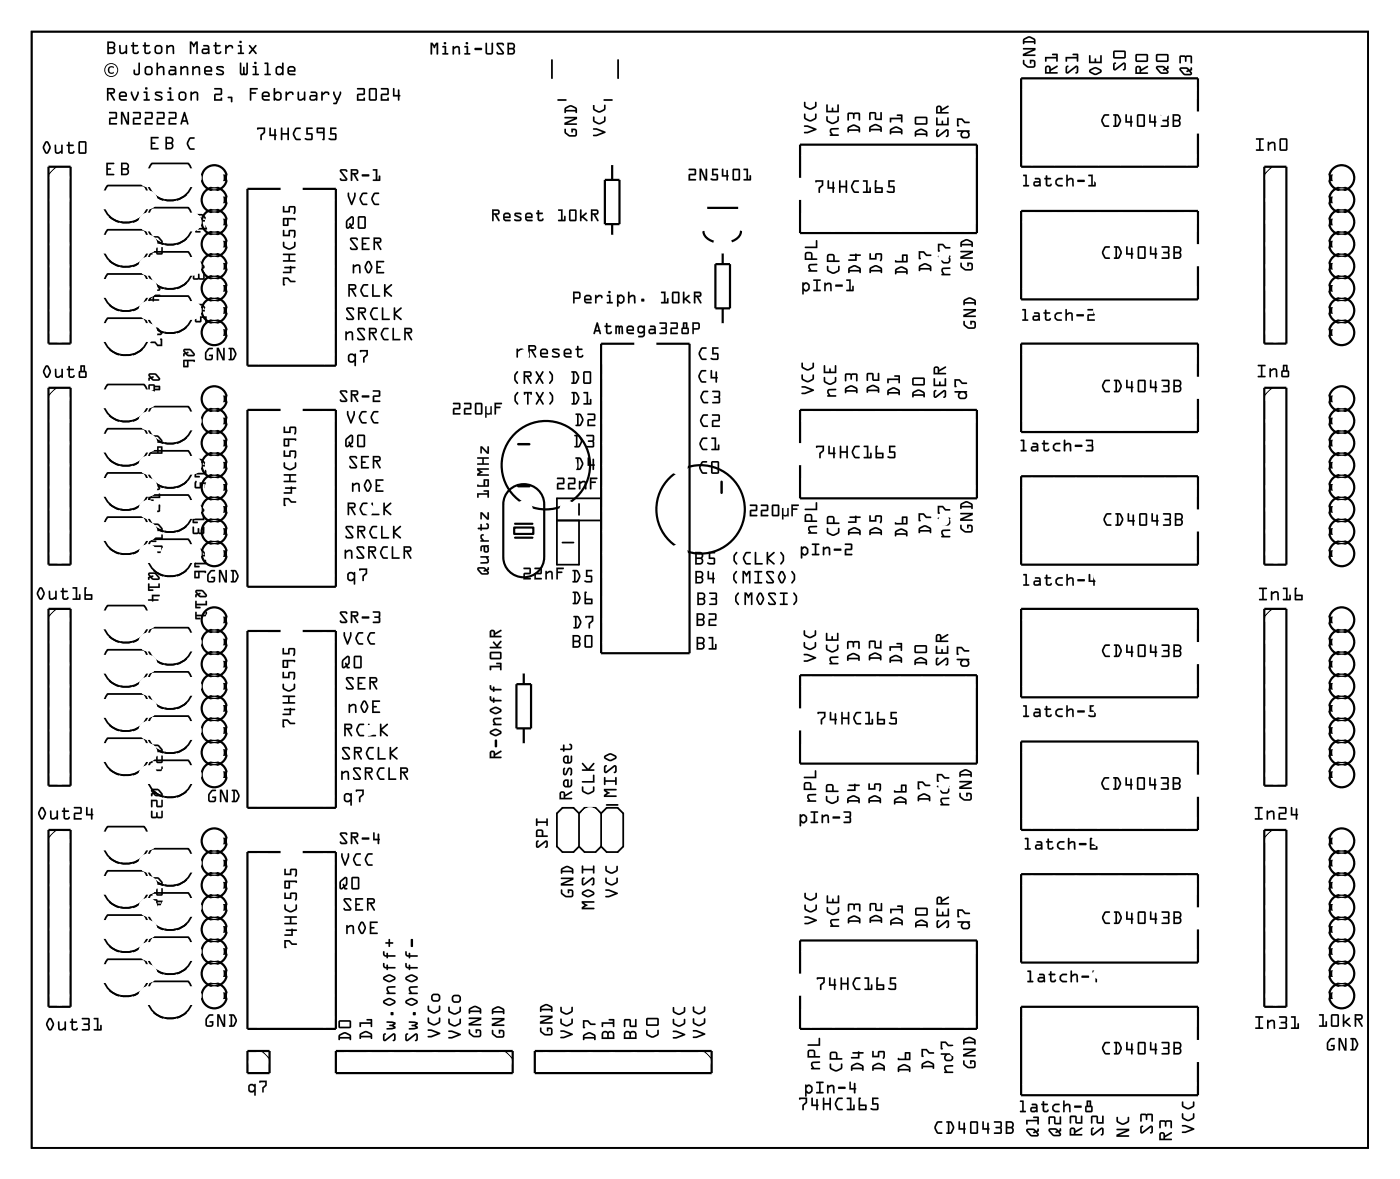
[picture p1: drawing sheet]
<svg xmlns="http://www.w3.org/2000/svg" width="161mm" height="135mm" viewBox="0 0 161 135" stroke-linecap="round" stroke-linejoin="round" font-family="sans-serif">
<g fill="none" stroke="#000" stroke-width=".2">
<path d="M3.6 3.6h153.6v128.3h-153.6zM63.4 6.9v2.1M64.1 11.5h.9M69.4 11.5h.9M71 6.9v2.1M12.6 35l.6 .4 .6 .3M12.6 30l.6 .4 .6 .2M12.6 24.9l.6 .4 .6 .2M13.7 35.7a2.67 2.67 0 0 1-1.3-4.2h4.2a2.67 2.67 0 0 1-1.4 4.2M13.7 30.6a2.67 2.67 0 0 1-1.3-4.2h4.2a2.67 2.67 0 0 1-1.4 4.2M13.7 25.5a2.67 2.67 0 0 1-1.3-4.2h4.2a2.67 2.67 0 0 1-1.4 4.2M13.8 35.7h.7h.6"/>
<path d="M13.8 30.6l.7 .1 .6-.1M13.8 25.5l.7 .1 .6-.1M16.4 35a2.93 2.93 0 0 1-2.6 .7M16.4 30a2.93 2.93 0 0 1-2.6 .6M16.4 24.9a2.93 2.93 0 0 1-2.6 .6M17.6 37.6l.6 .4 .7 .2M17.6 32.5l.6 .4 .7 .2M17.6 27.4l.6 .4 .7 .3M17.6 22.3l.6 .4 .7 .3M18.8 38.2a2.67 2.67 0 0 1-1.4-4.2h4.2a2.67 2.67 0 0 1-1.3 4.2M18.8 33.1a2.67 2.67 0 0 1-1.4-4.2h4.2a2.67 2.67 0 0 1-1.3 4.2M18.8 28.1a2.67 2.67 0 0 1-1.4-4.2h4.2a2.67 2.67 0 0 1-1.3 4.2"/>
<path d="M18.8 23a2.67 2.67 0 0 1-1.4-4.2h4.2a2.67 2.67 0 0 1-1.3 4.2M18.9 38.2l.6 .1 .7-.1M18.9 33.1l.6 .1 .7-.1M18.9 28.1h.6h.7M18.9 23h.6h.7M21.4 37.6a2.93 2.93 0 0 1-2.5 .6M21.4 32.5a2.93 2.93 0 0 1-2.5 .6M21.4 27.4a2.93 2.93 0 0 1-2.5 .7M21.4 22.3a2.93 2.93 0 0 1-2.5 .7M12.6 52.8l.6 .4 .6 .3M12.6 57.9l.6 .4 .6 .2M12.6 47.7l.6 .4 .6 .3"/>
<path d="M12.6 40.1l.6 .4 .6 .3M13.7 53.5a2.67 2.67 0 0 1-1.3-4.2h4.2a2.67 2.67 0 0 1-1.4 4.2M13.7 58.5a2.67 2.67 0 0 1-1.3-4.2h4.2a2.67 2.67 0 0 1-1.4 4.2M13.7 48.4a2.67 2.67 0 0 1-1.3-4.2h4.2a2.67 2.67 0 0 1-1.4 4.2M13.7 40.8a2.67 2.67 0 0 1-1.3-4.2h4.2a2.67 2.67 0 0 1-1.4 4.2M13.8 53.5h.7h.6M13.8 58.5l.7 .1 .6-.1M13.8 48.4h.7h.6M13.8 40.8h.7h.6M16.4 52.8a2.93 2.93 0 0 1-2.6 .7M16.4 57.9a2.93 2.93 0 0 1-2.6 .6M16.4 47.7a2.93 2.93 0 0 1-2.6 .7"/>
<path d="M16.4 40.1a2.93 2.93 0 0 1-2.6 .7M17.6 50.3l.6 .4 .7 .2M17.6 55.4l.6 .4 .7 .2M18.8 50.9a2.67 2.67 0 0 1-1.4-4.2h4.2a2.67 2.67 0 0 1-1.3 4.2M18.8 56a2.67 2.67 0 0 1-1.4-4.2h4.2a2.67 2.67 0 0 1-1.3 4.2M18.9 50.9l.6 .1 .7-.1M18.9 56l.6 .1 .7-.1M21.4 50.3a2.93 2.93 0 0 1-2.5 .6M21.4 55.4a2.93 2.93 0 0 1-2.5 .6M64 59.8h5.1v-2.5h-5.1v7.6h2.5v-5.1M66.5 57.9v1.3M12.6 73.1l.6 .4 .6 .3"/>
<path d="M12.6 78.2l.6 .4 .6 .3M12.6 63l.6 .4 .6 .2M13.7 73.8a2.67 2.67 0 0 1-1.3-4.2h4.2a2.67 2.67 0 0 1-1.4 4.2M13.7 78.9a2.67 2.67 0 0 1-1.3-4.2h4.2a2.67 2.67 0 0 1-1.4 4.2M13.7 63.6a2.67 2.67 0 0 1-1.3-4.2h4.2a2.67 2.67 0 0 1-1.4 4.2M13.8 73.8h.7h.6M13.8 78.9h.7h.6M13.8 63.6l.7 .1 .6-.1M16.4 73.1a2.93 2.93 0 0 1-2.6 .7M16.4 78.2a2.93 2.93 0 0 1-2.6 .7M16.4 63a2.93 2.93 0 0 1-2.6 .6M17.6 75.7l.6 .4 .7 .2"/>
<path d="M17.6 60.4l.6 .4 .7 .3M17.6 65.5l.6 .4 .7 .3M18.8 76.3a2.67 2.67 0 0 1-1.4-4.2h4.2a2.67 2.67 0 0 1-1.3 4.2M18.8 61.1a2.67 2.67 0 0 1-1.4-4.2h4.2a2.67 2.67 0 0 1-1.3 4.2M18.8 66.2a2.67 2.67 0 0 1-1.4-4.2h4.2a2.67 2.67 0 0 1-1.3 4.2M18.9 76.3l.6 .1 .7-.1M18.9 61.1h.6h.7M18.9 66.2h.6h.7M21.4 75.7a2.93 2.93 0 0 1-2.5 .6M21.4 60.4a2.93 2.93 0 0 1-2.5 .7M21.4 65.5a2.93 2.93 0 0 1-2.5 .7M64.6 62.3h1.3"/>
<path d="M12.6 98.5l.6 .4 .6 .3M12.6 88.4l.6 .4 .6 .2M12.6 83.3l.6 .4 .6 .2M13.7 99.2a2.67 2.67 0 0 1-1.3-4.2h4.2a2.67 2.67 0 0 1-1.4 4.2M13.7 89a2.67 2.67 0 0 1-1.3-4.2h4.2a2.67 2.67 0 0 1-1.4 4.2M13.7 83.9a2.67 2.67 0 0 1-1.3-4.2h4.2a2.67 2.67 0 0 1-1.4 4.2M13.8 99.2h.7h.6M13.8 89l.7 .1 .6-.1M13.8 83.9l.7 .1 .6-.1M16.4 98.5a2.93 2.93 0 0 1-2.6 .7M16.4 88.4a2.93 2.93 0 0 1-2.6 .6M16.4 83.3a2.93 2.93 0 0 1-2.6 .6"/>
<path d="M17.6 85.8l.6 .4 .7 .3M17.6 90.9l.6 .4 .7 .3M17.6 80.8l.6 .4 .7 .2M18.8 86.5a2.67 2.67 0 0 1-1.4-4.2h4.2a2.67 2.67 0 0 1-1.3 4.2M18.8 91.6a2.67 2.67 0 0 1-1.4-4.2h4.2a2.67 2.67 0 0 1-1.3 4.2M18.8 81.4a2.67 2.67 0 0 1-1.4-4.2h4.2a2.67 2.67 0 0 1-1.3 4.2M18.9 86.5h.6h.7M18.9 91.6h.6h.7M18.9 81.4l.6 .1 .7-.1M21.4 85.8a2.93 2.93 0 0 1-2.5 .7M21.4 90.9a2.93 2.93 0 0 1-2.5 .7M21.4 80.8a2.93 2.93 0 0 1-2.5 .6"/>
<path d="M66.5 93.5v3.8M66.5 93.5l-.6-.7h-1.3l-.6 .7v3.8l.6 .6h1.3l.6-.6M66.5 93.5l.7-.7h1.2l.7 .7M66.5 97.3l.7 .6h1.2l.7-.6M69.1 93.5v3.8M69.1 93.5l.6-.7h1.3l.6 .7v3.8l-.6 .6h-1.3l-.6-.6M69.7 92.5h1.3M12.6 103.6l.6 .4 .6 .3M12.6 108.7l.6 .4 .6 .2M12.6 113.8l.6 .4 .6 .2M13.7 104.3a2.67 2.67 0 0 1-1.3-4.2h4.2a2.67 2.67 0 0 1-1.4 4.2M13.7 109.3a2.67 2.67 0 0 1-1.3-4.2h4.2a2.67 2.67 0 0 1-1.4 4.2"/>
<path d="M13.7 114.4a2.67 2.67 0 0 1-1.3-4.2h4.2a2.67 2.67 0 0 1-1.4 4.2M13.8 104.3h.7h.6M13.8 109.3l.7 .1 .6-.1M13.8 114.4l.7 .1 .6-.1M16.4 103.6a2.93 2.93 0 0 1-2.6 .7M16.4 108.7a2.93 2.93 0 0 1-2.6 .6M16.4 113.8a2.93 2.93 0 0 1-2.6 .6M17.6 101.1l.6 .4 .7 .2M17.6 106.2l.6 .4 .7 .2M17.6 116.3l.6 .4 .7 .3M17.6 111.2l.6 .4 .7 .3M18.8 101.7a2.67 2.67 0 0 1-1.4-4.2h4.2a2.67 2.67 0 0 1-1.3 4.2"/>
<path d="M18.8 106.8a2.67 2.67 0 0 1-1.4-4.2h4.2a2.67 2.67 0 0 1-1.3 4.2M18.8 117a2.67 2.67 0 0 1-1.4-4.2h4.2a2.67 2.67 0 0 1-1.3 4.2M18.8 111.9a2.67 2.67 0 0 1-1.4-4.2h4.2a2.67 2.67 0 0 1-1.3 4.2M18.9 101.7l.6 .1 .7-.1M18.9 106.8l.6 .1 .7-.1M18.9 117h.6h.7M18.9 111.9h.6h.7M21.4 101.1a2.93 2.93 0 0 1-2.5 .6M21.4 106.2a2.93 2.93 0 0 1-2.5 .6M21.4 116.3a2.93 2.93 0 0 1-2.5 .7M21.4 111.2a2.93 2.93 0 0 1-2.5 .7"/>
</g>
<g fill="#000">
<path d="M17.3 15.7h.8a.09 .09 0 0 1 .1 .1 .09 .09 0 0 1-.1 .1h-.6v.5h.3a.09 .09 0 0 1 .1 0 .09 .09 0 0 1-.1 .1h-.3v.5h.6a.09 .09 0 0 1 .1 .1 .09 .09 0 0 1-.1 .1h-.8zM21.7 15.9l.6-.1a.09 .09 0 0 1 .1 .1 .09 .09 0 0 1-.1 0l-.4 .1-.3 .5 .3 .5h.4a.09 .09 0 0 1 .1 .1 .09 .09 0 0 1-.1 .1 .64 .64 0 0 1-.8-.6v-.3zM12.2 18.7h.8a.09 .09 0 0 1 .1 .1 .09 .09 0 0 1-.1 .1h-.6v.4h.3a.09 .09 0 0 1 .1 .1 .09 .09 0 0 1-.1 .1h-.3v.5h.6a.09 .09 0 0 1 .1 .1 .09 .09 0 0 1-.1 0h-.8zM25.6 32.9h.5v.5h-.5zM25.6 35.4h.5v.5h-.5zM25.6 38h.5v.5h-.5zM25.6 30.3h.5v.5h-.5zM25.6 27.8h.5v.5h-.5zM25.6 25.3h.5v.5h-.5zM25.6 22.7h.5v.5h-.5zM25.6 20.2h.5v.5h-.5zM152.6 35.4h.5v.5h-.5z"/>
<path d="M152.6 32.9h.5v.5h-.5zM152.6 38h.5v.5h-.5zM152.6 30.3h.5v.5h-.5zM152.6 27.8h.5v.5h-.5zM152.6 25.3h.5v.5h-.5zM152.6 22.7h.5v.5h-.5zM152.6 20.2h.5v.5h-.5zM25.6 53.2h.5v.5h-.5zM25.6 48.1h.5v.5h-.5zM25.6 58.3h.5v.5h-.5zM25.6 50.7h.5v.5h-.5zM25.6 55.7h.5v.5h-.5z"/>
<path d="M25.6 45.6h.5v.5h-.5zM152.6 58.3h.5v.5h-.5zM152.6 48.1h.5v.5h-.5zM152.6 50.7h.5v.5h-.5zM152.6 53.2h.5v.5h-.5zM152.6 55.7h.5v.5h-.5zM152.6 45.6h.5v.5h-.5zM25.6 78.6h.5v.5h-.5zM25.6 76.1h.5v.5h-.5zM25.6 73.5h.5v.5h-.5zM25.6 71h.5v.5h-.5zM25.6 63.4h.5v.5h-.5z"/>
<path d="M25.6 60.8h.5v.5h-.5zM152.6 73.5h.5v.5h-.5zM152.6 76.1h.5v.5h-.5zM152.6 78.6h.5v.5h-.5zM152.6 71h.5v.5h-.5zM152.6 60.8h.5v.5h-.5zM152.6 63.4h.5v.5h-.5zM25.6 98.9h.5v.5h-.5zM25.6 96.4h.5v.5h-.5zM25.6 83.7h.5v.5h-.5zM25.6 81.1h.5v.5h-.5zM25.6 88.8h.5v.5h-.5z"/>
<path d="M25.6 86.2h.5v.5h-.5zM152.6 98.9h.5v.5h-.5zM152.6 96.4h.5v.5h-.5zM152.6 83.7h.5v.5h-.5zM152.6 86.2h.5v.5h-.5zM152.6 88.8h.5v.5h-.5zM152.6 81.1h.5v.5h-.5zM25.6 111.6h.5v.5h-.5zM25.6 114.2h.5v.5h-.5zM25.6 109.1h.5v.5h-.5zM25.6 104h.5v.5h-.5zM25.6 106.5h.5v.5h-.5z"/>
<path d="M25.6 101.5h.5v.5h-.5zM152.6 109.1h.5v.5h-.5zM152.6 101.5h.5v.5h-.5zM152.6 104h.5v.5h-.5zM152.6 111.6h.5v.5h-.5zM152.6 114.2h.5v.5h-.5zM152.6 106.5h.5v.5h-.5z"/>
<path d="M3.6 3.6h153.6v128.3h-153.6zM3.6 3.6v128.3h153.6v-128.3z"/>
<path d="M5.2 16.3l.2-.1 .2 .1 .2 .5v.2l-.2 .5a.25 .25 0 0 1-.5 0l-.2-.6zM5.2 16.3l-.3 .6 .2 .6a.25 .25 0 0 0 .5 0l.2-.5v-.2l-.2-.5-.2-.1zM5.3 16.4l-.2 .5 .3 .6 .2-.6zM5.3 16.4l.4 .5-.3 .6-.3-.6zM6.3 16.6l.2 .1v.7l.2 .1 .3-.2v-.6l.2-.1v1.1h-.2v-.2l-.3 .2-.3-.1-.1-.2zM6.3 16.6v.8a.35 .35 0 0 0 .5 .2l.2-.1v.1a.09 .09 0 0 0 .1 .1 .09 .09 0 0 0 .1-.1v-.9a.09 .09 0 0 0-.1-.1 .09 .09 0 0 0-.1 .1v.6l-.4 .2-.1-.1-.1-.7zM7.8 16.3h.2v.3h.4l.1 .1-.1 .1h-.4v.7h.3l.1-.2 .1 .1a.22 .22 0 0 1 0 .2 .22 .22 0 0 1-.2 .1h-.3l-.2-.2v-.7l-.2-.1 .2-.1zM7.9 16.3l-.1 .3h-.1a.1 .1 0 0 0-.1 .1 .1 .1 0 0 0 .1 .1h.1v.6a.42 .42 0 0 0 .7 .2l.1-.2-.1-.1-.2 .2h-.2l-.1-.1v-.6h.4l.1-.1-.5-.1v-.3zM9.1 16.3l.7-.1 .1 .1v1.2l-.1 .2h-.6l-.2-.1zM9.1 16.3l-.1 1.3 .2 .1h.6l.1-.2v-1.2l-.1-.1zM9.2 16.4v1.1h.6v-1.1zM9.2 16.4h.6v1.1h-.6z"/>
<path d="M5.2 16.3l.2-.1 .2 .1 .2 .5v.2l-.2 .5a.25 .25 0 0 1-.5 0l-.2-.6zM5.3 16.4l-.2 .5 .3 .6 .3-.6zM6.3 16.6l.1 .1 .1 .7 .1 .1 .4-.2v-.6a.1 .1 0 0 1 .1-.1 .1 .1 0 0 1 .1 .1v.9a.1 .1 0 0 1-.1 .1 .1 .1 0 0 1-.1-.1v-.1a.41 .41 0 0 1-.4 .2 .41 .41 0 0 1-.3-.3zM7.9 16.3h.1v.3h.4a.1 .1 0 0 1 .1 .1 .1 .1 0 0 1-.1 .1h-.4v.6l.3 .1 .1-.2 .2 .1a.38 .38 0 0 1-.4 .3 .38 .38 0 0 1-.4-.3v-.6h-.1a.1 .1 0 0 1-.1-.1 .1 .1 0 0 1 .1-.1h.1zM9.1 16.3l.7-.1 .1 .1v1.2l-.1 .2h-.6l-.2-.1zM9.2 16.4v1.1h.6v-1.1z"/>
<path d="M12.3 10.1v1.5l.2-.1v-.7h.1l.4 .7 .2 .1v-.2l-.4-.6a.34 .34 0 0 0 .4-.3 .34 .34 0 0 0-.3-.4zM12.5 10.3h.4l.1 .2-.1 .1h-.4zM13.7 10.7a.67 .67 0 0 0 .2 .8l.7 .1v-.2h-.6l-.2-.2v-.1h.8a.48 .48 0 0 0-.3-.6 .48 .48 0 0 0-.6 .2zM13.9 10.8l.3-.1h.1l.1 .3h-.6zM15 10.5v.3l.4 .8h.2l.1-.3a.8 .8 0 0 0 .2-.8l-.1 .1-.3 .8-.3-.8zM16.7 10.2a.15 .15 0 0 0 .3 0 .15 .15 0 0 0-.3 0zM16.5 10.5v.2h.3v.7h-.3v.2h.7v-.2h-.2l-.1-.9zM17.8 10.6v.3l.7 .4-.1 .1-.6-.1v.1a.64 .64 0 0 0 .9 0l-.1-.3-.6-.3 .4-.1 .2 .1 .1-.1-.1-.1-.6-.1zM19.4 10.2a.15 .15 0 0 0 .3 0 .15 .15 0 0 0-.3 0zM19.2 10.5v.2h.3v.7h-.3v.2h.7v-.2h-.2v-.9zM20.5 10.7a.76 .76 0 0 0 .1 .8l.2 .1a.45 .45 0 0 0 .6-.4v-.4a.51 .51 0 0 0-.9-.1zM20.7 10.8l.5-.1v.6h-.5zM21.9 10.5v1l.1 .1 .1-.1v-.6l.3-.2 .2 .1v.7l.2 .1v-.8a.41 .41 0 0 0-.3-.3 .41 .41 0 0 0-.4 .2l-.1-.2zM24.6 10.1l.1 .2h.6v.4l-.7 .1v.8h.9v-.3l-.1-.1-.1 .2h-.5v-.5h.7v-.7zM26.2 11.1v.2h.3v.4h.2v-.6zM28.7 10.1v1.4l.1 .1 .1-.1v-.7h.5v-.1v-.1h-.5v-.3h.6l.1-.1-.1-.1zM30.1 10.7a.67 .67 0 0 0 .2 .8l.7 .1v-.2h-.6l-.1-.2v-.1h.7a.48 .48 0 0 0-.3-.6 .48 .48 0 0 0-.6 .2zM30.3 10.8l.4-.1h.1v.3h-.5zM31.5 10.1v1.5l.1-.1 .3 .1 .3-.1a.66 .66 0 0 0 0-.9l-.3-.1-.3 .1v-.4zM31.7 10.9l.1-.2 .3 .1v.5l-.3 .1-.1-.2zM32.8 10.5v1l.1 .1 .1-.1v-.5l.3-.3h.2l.1 .2 .1-.1-.1-.3h-.4l-.2 .2v-.1zM34.2 10.5v.8a.41 .41 0 0 0 .3 .3 .41 .41 0 0 0 .4-.2v.2h.2v-1.1l-.2 .1v.6l-.3 .2-.2-.1v-.7zM35.7 10.5l.1 .2h.5l-.1 .2a.66 .66 0 0 0-.6 .1l-.1 .2a.31 .31 0 0 0 .3 .4l.5-.1 .1 .1v-1a.72 .72 0 0 0-.7-.1zM35.7 11.1h.5l.1 .2-.2 .1h-.3l-.1-.1zM36.9 10.5v1l.1 .1 .1-.1v-.5l.3-.3h.2l.2 .2v-.1l-.1-.3h-.4l-.2 .2v-.1zM38.3 10.5v.3l.3 .6 .1 .1-.1 .3h-.2l-.1 .1 .1 .1h.2l.6-1.2v-.2l-.2-.1v.2l-.3 .6-.3-.8zM41 10.1l.1 .2h.7v.4l-.7 .1-.1 .8h.9v-.3v-.1l-.1 .2h-.6v-.5h.7v-.7zM42.4 10.2v1.3h.9v-1.3zM42.6 10.3h.5v1.1h-.5zM43.8 10.1v.2h.7v.4l-.7 .1-.1 .8h1v-.3l-.1-.1-.1 .2h-.6v-.5h.7v-.7zM45.2 10.1v1h.5v.4l.2 .1v-.5l.1-.1-.1-.1v-.6l-.2 .1v.5h-.4v-.7z"/>
<path d="M12.3 10.1v1.5l.2-.1v-.7h.1l.4 .7 .2 .1v-.2l-.4-.6a.34 .34 0 0 0 .4-.3 .34 .34 0 0 0-.3-.4zM12.3 10.1h.6a.34 .34 0 0 1 .3 .4 .34 .34 0 0 1-.4 .3l.4 .6v.2l-.2-.1-.4-.7h-.1v.7l-.2 .1zM12.5 10.3h.4l.1 .2-.1 .1h-.4zM12.5 10.3v.3h.4l.1-.1-.1-.2zM13.7 10.7a.67 .67 0 0 0 .2 .8l.7 .1v-.2h-.6l-.2-.2v-.1h.8a.48 .48 0 0 0-.3-.6 .48 .48 0 0 0-.6 .2zM13.7 10.7a.46 .46 0 0 1 .6-.2 .46 .46 0 0 1 .2 .6h-.7v.1l.2 .2h.6v.2a.84 .84 0 0 1-.9-.1 .76 .76 0 0 1 0-.8zM13.9 10.7h.3h.1l.1 .3h-.6zM13.9 10.8l-.1 .2h.6l-.1-.3h-.1zM15 10.5v.3l.4 .8h.2l.1-.3a.8 .8 0 0 0 .2-.8l-.1 .1-.3 .8-.3-.8zM15 10.5l.2 .1 .3 .8 .3-.8 .1-.1a.8 .8 0 0 1-.2 .8l-.1 .3h-.2l-.4-.8zM16.7 10.2a.15 .15 0 0 0 .3 0 .15 .15 0 0 0-.3 0zM16.7 10.2a.15 .15 0 0 1 .3 0 .15 .15 0 0 1-.3 0zM16.5 10.5v.2h.3v.7h-.3v.2h.7v-.2h-.2l-.1-.9zM16.5 10.5h.4l.1 .9h.2v.2h-.7v-.2h.3v-.7h-.3zM17.9 10.6l-.1 .3 .7 .4-.1 .1-.6-.1v.1a.64 .64 0 0 0 .9 0l-.1-.3-.6-.3 .4-.1 .2 .1 .1-.1-.1-.1-.6-.1zM17.8 10.6l.2-.1 .6 .1 .1 .1-.1 .1-.2-.1-.4 .1 .5 .2a.29 .29 0 0 1 .2 .4 .29 .29 0 0 1-.3 .2l-.5-.1-.1-.1v-.1l.6 .1 .1-.1-.7-.4zM19.4 10.2a.15 .15 0 0 0 .3 0 .15 .15 0 0 0-.3 0zM19.4 10.2a.15 .15 0 0 1 .3 0 .15 .15 0 0 1-.3 0zM19.2 10.5v.2h.3v.7h-.3v.2h.7v-.2h-.2v-.9zM19.2 10.5h.5v.9h.2v.2h-.7v-.2h.3v-.7h-.3zM20.5 10.7a.77 .77 0 0 0 .1 .8l.2 .1a.45 .45 0 0 0 .6-.4v-.4a.51 .51 0 0 0-.9-.1zM20.5 10.7a.51 .51 0 0 1 .9 .1v.6l-.3 .2a.45 .45 0 0 1-.6-.4zM20.7 10.7h.5v.6h-.5zM20.7 10.8v.5h.5v-.6zM21.9 10.5v1l.1 .1 .1-.1v-.6l.3-.2 .2 .1v.7l.2 .1v-.8a.41 .41 0 0 0-.3-.3 .41 .41 0 0 0-.4 .2l-.1-.2zM21.9 10.5h.1l.1 .2 .3-.2a.31 .31 0 0 1 .4 .3v.8l-.2-.1v-.7l-.2-.1-.3 .2v.6l-.1 .1-.1-.1zM24.6 10.1l.1 .2h.6v.4l-.6 .1-.1 .8h.9v-.3l-.1-.1-.1 .2h-.5v-.5h.7v-.7zM24.6 10.1l.9 .1v.7h-.7v.5h.5l.1-.2 .1 .1v.3h-.9v-.8l.7-.1v-.4h-.6zM26.2 11.1v.2h.3v.4h.2v-.6zM26.2 11.1h.5v.6h-.2v-.4h-.3zM28.7 10.1v1.4l.1 .1 .1-.1v-.7h.5v-.1v-.1h-.5v-.3h.6l.1-.1-.1-.1zM28.7 10.1h.8l.1 .1-.1 .1h-.6v.3h.5l.1 .1-.1 .1h-.5v.7l-.1 .1-.1-.1zM30.1 10.7a.67 .67 0 0 0 .2 .8l.7 .1v-.2h-.6l-.1-.2v-.1h.7a.48 .48 0 0 0-.3-.6 .48 .48 0 0 0-.6 .2zM30.1 10.7a.46 .46 0 0 1 .6-.2 .46 .46 0 0 1 .2 .6h-.6v.1l.1 .2h.6v.2a.84 .84 0 0 1-.8-.1 .76 .76 0 0 1-.1-.8zM30.3 10.7h.4h.1v.3h-.5zM30.3 10.8v.2h.5v-.3h-.1zM31.5 10.1l-.1 1.4 .1 .1 .1-.1a.44 .44 0 0 0 .8-.3v-.4a.45 .45 0 0 0-.8-.2v-.4zM31.5 10.1l.1 .1v.4l.1-.1a.45 .45 0 0 1 .7 .3v.4l-.2 .3-.3 .1-.3-.1-.1 .1zM31.7 10.9l.1-.2h.3l.1 .1-.1 .5-.3 .1-.1-.2zM31.7 10.9v.3l.1 .2 .3-.1v-.5l-.3-.1zM32.8 10.5v1l.1 .1 .1-.1v-.5l.3-.3h.2l.1 .2 .1-.1-.1-.3h-.4l-.2 .2v-.1zM32.8 10.5l.2 .1v.1l.2-.2h.4l.1 .3-.1 .1-.1-.2h-.2l-.3 .3v.5l-.1 .1-.1-.1zM34.2 10.5v.8a.41 .41 0 0 0 .3 .3 .41 .41 0 0 0 .4-.2v.2h.2v-1.1l-.2 .1v.6l-.3 .2-.2-.1v-.7zM34.2 10.5l.2 .1v.7l.1 .1 .4-.2v-.6l.1-.1 .1 .1v1h-.2v-.2l-.3 .2a.31 .31 0 0 1-.4-.3zM35.7 10.5l.1 .2h.5l-.1 .2a.66 .66 0 0 0-.6 .2l-.1 .1a.31 .31 0 0 0 .3 .4l.5-.1 .1 .1v-1a.72 .72 0 0 0-.7-.1zM35.7 10.5a.72 .72 0 0 1 .7 .1l.1 .9-.1 .1-.1-.1-.1 .1a.55 .55 0 0 1-.6-.2l-.1-.1a.31 .31 0 0 1 .3-.4h.5v-.2h-.5zM35.7 11.1h.5l.1 .2-.2 .1h-.3l-.1-.1zM35.7 11.1v.2l.1 .1h.3l.2-.1-.1-.2zM36.9 10.5v1l.1 .1 .1-.1v-.5l.3-.3h.2l.2 .2v-.1l-.1-.3h-.4l-.2 .2v-.1zM36.9 10.5l.2 .1v.1l.2-.2h.4l.1 .3v.1l-.2-.2h-.2l-.3 .3v.5l-.1 .1-.1-.1zM38.3 10.5v.3l.3 .6 .1 .1-.1 .3h-.2l-.1 .1 .1 .1h.2l.6-1.2v-.2l-.2-.1v.2l-.3 .6-.3-.8zM38.3 10.5h.1l.3 .8 .3-.6v-.2l.2 .1v.2l-.6 1.2h-.2l-.1-.1 .1-.1h.2l.1-.3-.1-.1-.3-.6zM41 10.1l.1 .2h.7v.4l-.7 .1-.1 .8h.9v-.3v-.1l-.1 .2h-.6v-.5h.7v-.7zM41 10.1l.9 .1v.7h-.7v.5h.6l.1-.2v.1v.3h-.9l.1-.8 .7-.1v-.4h-.7zM42.4 10.2v1.3h.9v-1.3zM42.4 10.2h.9v1.3h-.9zM42.6 10.3h.5v1.1h-.5zM42.6 10.3v1.1h.5v-1.1zM43.8 10.1v.2h.7v.4l-.7 .1-.1 .8h1v-.3l-.1-.1-.1 .2h-.6v-.5h.7v-.7zM43.8 10.1l.8 .1v.7h-.7v.5h.6l.1-.2 .1 .1v.3h-1l.1-.8 .7-.1v-.4h-.7zM45.2 10.1v1h.5v.4l.2 .1v-.5l.1-.1-.1-.1v-.6l-.2 .1v.5h-.4v-.7zM45.2 10.1l.1 .1v.7h.4v-.5l.2-.1v.6l.1 .1-.1 .1v.5l-.2-.1v-.4h-.5z"/>
<path d="M12.3 4.8h.6l.2 .1 .2 .3-.2 .3 .2 .3a.38 .38 0 0 1-.4 .4h-.6zM12.3 4.8v1.4h.6a.42 .42 0 0 0 .3-.3 .42 .42 0 0 0-.1-.4 .42 .42 0 0 0 .1-.5 .42 .42 0 0 0-.3-.2zM12.5 5.6v.4h.5v-.4zM12.5 5.6h.4a.23 .23 0 0 1 .2 .2 .23 .23 0 0 1-.2 .2h-.4zM12.5 5v.4l.5-.1v-.3zM12.5 4.9h.4a.23 .23 0 0 1 .2 .3 .23 .23 0 0 1-.2 .2h-.4zM13.7 5.2h.2v.8h.2l.3-.2v-.6h.2v.9a.1 .1 0 0 1-.1 .1 .1 .1 0 0 1-.1-.1l-.3 .1-.3-.1-.1-.1zM13.7 5.2v.8a.34 .34 0 0 0 .5 .2l.2-.1 .1 .1h.1v-.9a.09 .09 0 0 0-.1-.1 .09 .09 0 0 0-.1 .1v.5l-.4 .2-.1-.1v-.7zM15.2 4.9h.2v.3h.4a.1 .1 0 0 1 .1 .1 .1 .1 0 0 1-.1 0h-.4v.7h.3l.1-.1h.1a.22 .22 0 0 1 0 .2 .22 .22 0 0 1-.2 .1 .34 .34 0 0 1-.5-.3v-.6h-.2l.2-.1zM15.2 4.9v.3l-.2 .1h.2v.6a.41 .41 0 0 0 .7 .3l.1-.2-.1-.1-.2 .1h-.2l-.1-.1v-.6h.4l.1-.1h-.5v-.3zM16.6 4.9h.2v.3h.3a.1 .1 0 0 1 .1 .1 .1 .1 0 0 1-.1 0h-.3v.7h.2l.2-.1h.1a.22 .22 0 0 1 0 .2 .22 .22 0 0 1-.3 .1 .34 .34 0 0 1-.4-.3v-.6h-.2l.2-.1zM16.6 4.9v.3l-.2 .1h.2v.6a.41 .41 0 0 0 .6 .3l.1-.2v-.1l-.3 .1h-.2v-.1v-.6h.4v-.1h-.4v-.3zM17.8 5.3l.3-.1h.3l.2 .1 .1 .2v.4l-.2 .2-.4 .1-.3-.1-.1-.2zM17.7 5.7a.55 .55 0 0 0 1.1 0 .55 .55 0 0 0-1.1 0zM18 5.4l-.1 .5 .2 .1h.3l.1-.1v-.5l-.2-.1zM18 5.4l.3-.1 .2 .1v.5l-.1 .1h-.3l-.1-.1zM19.1 5.2h.2v.1l.3-.1h.3l.1 .2v.7a.09 .09 0 0 1-.1 .1 .09 .09 0 0 1-.1-.1v-.7l-.2-.1-.3 .2v.6a.1 .1 0 0 1-.1 .1 .1 .1 0 0 1-.1-.1zM19.1 5.2v1h.2v-.7l.3-.2 .2 .1v.8h.2v-.8l-.1-.2h-.3l-.3 .1v-.1zM21.8 4.8h.2l.3 .3 .2-.3h.2v1.3a.1 .1 0 0 1-.1 .1 .1 .1 0 0 1-.1-.1v-1.1l-.2 .4-.3-.4v1.1l-.1 .1h-.1zM21.8 4.8v1.4h.1l.1-.1v-1.1l.3 .4 .2-.4v1.1l.2 .1v-1.4h-.2l-.2 .3-.3-.3zM23.4 5.2h.5l.2 .2v.8l-.2-.1-.5 .1a.34 .34 0 0 1-.2-.3 .34 .34 0 0 1 .2-.3h.5v-.2l-.5-.1zM23.4 5.2v.1l.5 .1v.2h-.5a.34 .34 0 0 0-.2 .3 .34 .34 0 0 0 .2 .3l.5-.1a.09 .09 0 0 0 .1 .1 .09 .09 0 0 0 .1-.1v-.7l-.1-.2h-.2zM23.4 5.8v.2h.3l.2-.1-.1-.1zM23.4 5.8h.4l.1 .1-.2 .1h-.3zM24.7 4.9h.2v.3h.4a.1 .1 0 0 1 0 .1h-.4v.7h.3l.1-.1h.1a.22 .22 0 0 1 0 .2 .22 .22 0 0 1-.2 .1h-.3l-.2-.2v-.7h-.2l.2-.1zM24.7 4.9v.3h-.1a.09 .09 0 0 0-.1 .1 .09 .09 0 0 0 .1 0h.1v.6a.41 .41 0 0 0 .6 .3l.1-.2v-.1l-.2 .1h-.3v-.1v-.6h.4v-.1h-.4v-.3zM25.9 5.2h.1l.1 .2 .2-.2h.3l.2 .2a.11 .11 0 0 1-.1 .2 .11 .11 0 0 1-.1-.2l-.2-.1-.3 .3-.1 .6h-.1zM25.9 5.2v.9l.1 .1 .1-.1v-.5l.3-.3 .2 .1 .1 .2 .1-.2-.2-.2h-.3l-.2 .2-.1-.2zM27.3 5.2h.5v.8l.2 .1v.1h-.7l.1-.2h.2v-.7h-.2zM27.3 5.2v.1h.3v.7h-.2l-.1 .2h.7v-.2h-.2l-.1-.8zM27.5 4.8a.15 .15 0 0 1 .3 0 .15 .15 0 0 1-.3 0zM27.5 4.8a.15 .15 0 0 0 .3 0 .15 .15 0 0 0-.3 0zM28.6 5.2h.2l.2 .3 .3-.3h.2v.1l-.3 .4 .3 .4a.1 .1 0 0 1 0 .1 .1 .1 0 0 1-.2 0l-.3-.4-.3 .4h-.1v-.1l.3-.4-.3-.4zM28.6 5.2v.1l.3 .4-.3 .4a.1 .1 0 0 0 0 .1 .1 .1 0 0 0 .1 0l.3-.4 .3 .4h.2v-.1l-.3-.4 .3-.4a.09 .09 0 0 0-.1-.1 .09 .09 0 0 0-.1 0l-.3 .3-.2-.3z"/>
<path d="M12.3 4.8h.6a.42 .42 0 0 1 .3 .2 .42 .42 0 0 1-.1 .5l.2 .3a.38 .38 0 0 1-.4 .4h-.6zM12.5 5.6v.4h.4a.23 .23 0 0 0 .2-.2 .23 .23 0 0 0-.2-.2zM12.5 5v.4h.4a.23 .23 0 0 0 .2-.2 .23 .23 0 0 0-.2-.2zM13.7 5.2h.2v.7l.1 .1 .4-.2v-.5a.09 .09 0 0 1 .1-.1 .09 .09 0 0 1 .1 .1v.8a.09 .09 0 0 1-.1 .1 .09 .09 0 0 1-.1-.1 .41 .41 0 0 1-.4 .1 .41 .41 0 0 1-.3-.2zM15.2 4.9h.2v.3h.4a.09 .09 0 0 1 .1 .1 .09 .09 0 0 1-.1 0h-.4v.7h.3l.1-.1h.2a.37 .37 0 0 1-.4 .4 .37 .37 0 0 1-.4-.4v-.6h-.1a.09 .09 0 0 1-.1 0 .09 .09 0 0 1 .1-.1h.1zM16.6 4.9h.2v.3h.3a.09 .09 0 0 1 .1 .1 .09 .09 0 0 1-.1 0h-.3v.7h.2l.2-.1h.1a.37 .37 0 0 1-.4 .4 .37 .37 0 0 1-.3-.4v-.6h-.1a.09 .09 0 0 1-.1 0 .09 .09 0 0 1 .1-.1h.1zM17.7 5.7a.55 .55 0 0 1 1.1 0 .55 .55 0 0 1-1.1 0zM18 5.4v.5l.1 .1h.3l.1-.1v-.5l-.2-.1zM19.1 5.2h.2v.1a.4 .4 0 0 1 .4-.2 .4 .4 0 0 1 .3 .3v.7a.09 .09 0 0 1-.1 .1 .09 .09 0 0 1-.1-.1v-.7l-.1-.1-.4 .2v.6a.09 .09 0 0 1-.1 .1 .09 .09 0 0 1-.1-.1zM21.8 4.8h.2l.3 .3 .2-.3h.2v1.3a.09 .09 0 0 1-.1 .1 .09 .09 0 0 1-.1-.1v-1.1l-.1 .3a.1 .1 0 0 1-.1 .1 .1 .1 0 0 1-.1-.1l-.2-.3v1.1a.09 .09 0 0 1-.1 .1 .09 .09 0 0 1-.1-.1zM23.4 5.2h.4h.2l.1 .2v.7a.09 .09 0 0 1-.1 .1 .09 .09 0 0 1-.1-.1l-.5 .1a.34 .34 0 0 1-.2-.3 .34 .34 0 0 1 .2-.3h.5v-.2l-.5-.1zM23.4 5.8v.2h.3l.2-.1-.1-.1zM24.7 4.9h.2v.3h.4a.09 .09 0 0 1 0 .1h-.4v.7h.3l.1-.1h.1a.37 .37 0 0 1-.3 .4 .37 .37 0 0 1-.4-.4v-.6h-.1a.09 .09 0 0 1-.1 0 .09 .09 0 0 1 .1-.1h.1zM25.9 5.2h.1l.1 .2 .2-.2a.35 .35 0 0 1 .3 0 .35 .35 0 0 1 .2 .3 .13 .13 0 0 1-.2 0 .13 .13 0 0 1 0-.1l-.2-.1-.3 .3v.5a.09 .09 0 0 1-.1 .1 .09 .09 0 0 1-.1-.1zM27.3 5.2h.4l.1 .8h.2a.09 .09 0 0 1 .1 .1 .09 .09 0 0 1-.1 .1h-.6a.09 .09 0 0 1-.1-.1 .09 .09 0 0 1 .1-.1h.2v-.7h-.2zM27.5 4.8a.15 .15 0 0 1 .3 0 .15 .15 0 0 1-.3 0zM28.6 5.2h.2l.2 .3 .3-.3a.09 .09 0 0 1 .1 0 .09 .09 0 0 1 .1 .1l-.3 .4 .3 .4a.1 .1 0 0 1 0 .1 .1 .1 0 0 1-.2 0l-.3-.4-.3 .4a.1 .1 0 0 1-.1 0 .1 .1 0 0 1 0-.1l.3-.4-.3-.4z"/>
<path d="M12.5 12.9l.8-.1 .1 .2v.6l-.7 .1v.4h.7a.1 .1 0 0 1 .1 .1 .1 .1 0 0 1-.1 .1h-.9l.1-.8h.7v-.5h-.7zM12.5 12.9l.1 .1h.7v.5h-.7l-.1 .8h.9a.09 .09 0 0 0 .1-.1 .09 .09 0 0 0-.1-.1h-.7v-.4l.7-.1v-.6l-.1-.2zM13.9 12.8h.2l.5 1.2v-1.1a.1 .1 0 0 1 .1-.1 .1 .1 0 0 1 .1 .1v1.4h-.2l-.5-1.1v1l-.1 .1-.1-.1zM13.9 12.8v1.4a.09 .09 0 0 0 .1 .1 .09 .09 0 0 0 .1-.1v-1l.5 1.1h.2v-1.4a.09 .09 0 0 0-.1-.1 .09 .09 0 0 0-.1 .1v1.1l-.5-1.2zM15.3 12.9l.7-.1 .2 .2-.1 .6-.7 .1v.4h.7a.1 .1 0 0 1 .1 .1 .1 .1 0 0 1-.1 .1h-.8v-.8h.7v-.5h-.7zM15.3 12.9v.1h.7v.5h-.7v.8h.8v-.2h-.7v-.4l.7-.1 .1-.6-.2-.2zM16.6 12.9l.8-.1 .2 .2-.1 .6-.7 .1v.4h.7a.1 .1 0 0 1 .1 .1 .1 .1 0 0 1-.1 .1h-.9l.1-.8h.7v-.5h-.7zM16.7 12.9v.1h.7v.5h-.7l-.1 .8h.9a.09 .09 0 0 0 .1-.1 .09 .09 0 0 0-.1-.1h-.7v-.4l.7-.1v-.6l-.1-.2zM18 12.9l.7-.1 .2 .2v.6l-.7 .1v.4h.6a.1 .1 0 0 1 .1 .1 .1 .1 0 0 1-.1 .1h-.8v-.8h.7v-.5h-.7zM18 12.9v.1h.7v.5h-.7v.8h.9v-.2h-.7v-.4l.7-.1v-.6l-.2-.2zM19.4 12.9l.7-.1 .2 .2-.1 .6-.7 .1v.4h.7a.1 .1 0 0 1 .1 .1 .1 .1 0 0 1-.1 .1h-.8v-.8h.7v-.5h-.7zM19.4 12.9v.1h.7v.5h-.7v.8h.8a.09 .09 0 0 0 .1-.1 .09 .09 0 0 0-.1-.1h-.7v-.4l.7-.1 .1-.6-.2-.2zM21.1 12.9h.2l.4 1.3-.1 .1h-.1l-.1-.3h-.4l-.1 .3h-.2zM21.1 12.9l-.4 1.4h.2l.1-.3h.4l.1 .3h.1l.1-.1-.4-1.3zM21.2 13.3l-.2 .5h.4zM21.2 13.3l.2 .5h-.4z"/>
<path d="M12.5 12.9l.8-.1 .1 .2v.6l-.7 .1v.4h.7a.1 .1 0 0 1 .1 .1 .1 .1 0 0 1-.1 .1h-.9l.1-.8h.7v-.5h-.7zM13.9 12.8h.2l.5 1.2v-1.1a.1 .1 0 0 1 .1-.1 .1 .1 0 0 1 .1 .1v1.4h-.2l-.5-1.1v1a.1 .1 0 0 1-.1 .1 .1 .1 0 0 1-.1-.1zM15.3 12.9l.7-.1 .2 .2-.1 .6-.7 .1v.4h.7a.1 .1 0 0 1 .1 .1 .1 .1 0 0 1-.1 .1h-.8v-.8h.7v-.5h-.7zM16.7 12.9l.7-.1 .2 .2-.1 .6-.7 .1v.4h.7a.1 .1 0 0 1 .1 .1 .1 .1 0 0 1-.1 .1h-.9l.1-.8h.7v-.5h-.7zM18 12.9l.7-.1 .2 .2v.6l-.7 .1v.4h.6a.1 .1 0 0 1 .1 .1 .1 .1 0 0 1-.1 .1h-.8v-.8h.7v-.5h-.7zM19.4 12.9l.7-.1 .2 .2-.1 .6-.7 .1v.4h.7a.1 .1 0 0 1 .1 .1 .1 .1 0 0 1-.1 .1h-.8v-.8h.7v-.5h-.7zM21.1 12.9h.2l.4 1.3-.1 .1h-.1l-.1-.3h-.4l-.1 .3h-.2zM21.2 13.3l-.2 .5h.4z"/>
<path d="M12 8a.8 .8 0 0 1 1.6 0 .8 .8 0 0 1-1.6 0zM12.1 8a.7 .7 0 0 0 1.4 0 .7 .7 0 0 0-1.4 0zM12.5 7.7l.4-.1 .2 .1v.1a.3 .3 0 0 0-.5 0 .3 .3 0 0 0 0 .5 .3 .3 0 0 0 .5 0v.1a.45 .45 0 0 1-.6-.1 .45 .45 0 0 1 0-.6zM15.9 7.2l.2 .1v1.1a.39 .39 0 0 1-.4 .3 .39 .39 0 0 1-.4-.3v-.3a.1 .1 0 0 1 .1-.1 .1 .1 0 0 1 .1 .1l.1 .3h.3zM16.6 8.1a.54 .54 0 0 1 1 0 .54 .54 0 0 1-1 0zM16.8 7.9v.5l.2 .1 .3-.1 .1-.1-.1-.4-.1-.1zM18 7.2h.2v.5a.41 .41 0 0 1 .4-.1 .41 .41 0 0 1 .3 .3v.7a.09 .09 0 0 1-.1 .1 .09 .09 0 0 1-.1-.1v-.7l-.1-.1-.4 .2v.6a.1 .1 0 0 1-.1 .1 .1 .1 0 0 1-.1-.1zM19.6 7.6h.4l.2 .1 .1 .2v.7a.1 .1 0 0 1-.1 .1 .1 .1 0 0 1-.1-.1l-.5 .1a.34 .34 0 0 1-.3-.4 .34 .34 0 0 1 .3-.3h.5v-.2h-.5zM19.6 8.2v.3h.3l.2-.2-.1-.1zM20.7 7.6h.2v.1a.41 .41 0 0 1 .4-.1 .41 .41 0 0 1 .3 .3v.7a.09 .09 0 0 1 0 .1 .09 .09 0 0 1-.1-.1l-.1-.7-.1-.1-.4 .2v.6a.1 .1 0 0 1-.1 .1 .1 .1 0 0 1-.1-.1zM22.1 7.6h.1l.1 .1a.41 .41 0 0 1 .4-.1 .41 .41 0 0 1 .3 .3v.7a.09 .09 0 0 1-.1 .1 .09 .09 0 0 1-.1-.1v-.7l-.1-.1-.4 .2v.6a.1 .1 0 0 1-.1 .1 .1 .1 0 0 1-.1-.1zM23.5 7.7l.3-.1h.3l.2 .1 .1 .2v.3l-.8 .1 .2 .2h.5a.1 .1 0 0 1 .1 .1 .1 .1 0 0 1-.1 .1l-.6-.1-.2-.1-.1-.2zM23.7 7.9l-.1 .2h.6l-.1-.3h-.3zM24.9 7.7l.1-.1a.76 .76 0 0 1 .7 .1 .11 .11 0 0 1 0 .2 .11 .11 0 0 1-.2-.1h-.5l.6 .3a.29 .29 0 0 1 .1 .3 .29 .29 0 0 1-.2 .3l-.7-.1a.12 .12 0 0 1 .1-.2 .12 .12 0 0 1 .2 .1h.4l.1-.1-.7-.4-.1-.2zM27.6 7.2l.1 .1 .1 1.2 .1-.1v-.6a.1 .1 0 0 1 .1-.1 .1 .1 0 0 1 .1 .1v.6l.1 .1 .1-1.2a.1 .1 0 0 1 .1-.1 .1 .1 0 0 1 .1 .1v1.1l-.2 .2h-.3l-.3 .1-.2-.3zM29 7.6h.5v.9h.2a.1 .1 0 0 1 .1 .1 .1 .1 0 0 1-.1 .1h-.6a.1 .1 0 0 1-.1-.1 .1 .1 0 0 1 .1-.1h.2v-.7h-.2zM29.2 7.2a.15 .15 0 0 1 .3 0 .15 .15 0 0 1-.3 0zM30.4 7.2h.4v1.3h.2a.1 .1 0 0 1 .1 .1 .1 .1 0 0 1-.1 .1h-.5a.1 .1 0 0 1-.1-.1 .1 .1 0 0 1 .1-.1h.2v-1.1h-.3zM31.7 7.7l.3-.1 .4 .1v-.4a.1 .1 0 0 1 .1-.1 .1 .1 0 0 1 .1 .1v1.3a.1 .1 0 0 1-.1 .1 .11 .11 0 0 1-.1-.2l-.3 .2-.4-.2v-.2zM31.9 7.8v.6l.1 .1h.2l.2-.2v-.3l-.2-.2zM33.1 7.7l.3-.1h.3l.2 .1 .1 .2-.1 .3-.7 .1 .1 .2h.6a.1 .1 0 0 1 .1 .1 .1 .1 0 0 1-.1 .1l-.6-.1-.2-.1-.1-.2zM33.2 7.9v.2h.6l-.1-.3h-.4z"/>
<path d="M12 8a.8 .8 0 0 1 1.6 0 .8 .8 0 0 1-1.6 0zM12 8a.8 .8 0 0 0 1.6 0 .8 .8 0 0 0-1.6 0zM12.1 8a.7 .7 0 0 0 1.4 0 .7 .7 0 0 0-1.4 0zM12.1 8a.7 .7 0 0 1 1.4 0 .7 .7 0 0 1-1.4 0zM12.5 7.7l.3-.1 .3 .1v.1h-.1a.29 .29 0 0 0-.4 .2 .29 .29 0 0 0 .4 .3h.1v.1l-.3 .1-.3-.1a.54 .54 0 0 1 0-.7zM12.5 7.7a.45 .45 0 0 0-.1 .6 .45 .45 0 0 0 .6 .2l.1-.1v-.1h-.4l-.1-.1v-.3l.2-.2 .3 .1v-.1l-.3-.1zM15.9 7.2l.2 .1v1.1a.39 .39 0 0 1-.4 .3 .39 .39 0 0 1-.4-.3v-.4h.1h.1l.1 .4h.3zM15.9 7.2v1.2h-.4v-.4h-.2l.1 .5 .1 .1h.4l.2-.1v-1.2zM16.7 7.7l.3-.1h.3l.1 .1 .1 .2v.4l-.1 .3-.4 .1-.3-.2-.1-.2zM16.6 8.1a.54 .54 0 0 0 1 0 .54 .54 0 0 0-1 0zM16.8 7.9v.5l.1 .1h.3l.2-.2-.1-.4-.1-.1zM16.8 7.9l.4-.1 .1 .1 .1 .4-.1 .1-.3 .1-.2-.1zM18 7.2h.2v.5l.4-.1 .3 .1v.9a.1 .1 0 0 1-.1 .1 .1 .1 0 0 1-.1-.1v-.8h-.2l-.3 .2v.6a.1 .1 0 0 1-.1 .1 .1 .1 0 0 1-.1-.1zM18 7.2v1.4a.09 .09 0 0 0 .1 .1 .09 .09 0 0 0 .1-.1v-.6l.4-.2 .1 .1v.7h.2v-.7l-.1-.2-.2-.1-.4 .1v-.5zM19.6 7.6h.4l.2 .1 .1 .2v.7a.1 .1 0 0 1-.1 .1 .1 .1 0 0 1-.1-.1l-.5 .1-.2-.2v-.4l.2-.1h.5l-.1-.2h-.4zM19.6 7.6v.2h.5v.2h-.5a.34 .34 0 0 0-.3 .3 .34 .34 0 0 0 .3 .4l.5-.1h.2v-.7l-.2-.3zM19.6 8.2v.3h.3l.2-.2-.1-.1zM19.6 8.2h.4l.1 .1-.2 .2h-.3zM20.7 7.6h.2v.1l.3-.1 .3 .1 .1 .2 .1 .7a.1 .1 0 0 1-.1 .1 .1 .1 0 0 1-.1-.1l-.1-.8h-.2l-.3 .2v.6a.1 .1 0 0 1-.1 .1 .1 .1 0 0 1-.1-.1zM20.7 7.6v1a.09 .09 0 0 0 .1 .1 .09 .09 0 0 0 .1-.1v-.6l.4-.2 .1 .1 .1 .7h.1v-.7l-.2-.3h-.2l-.3 .1v-.1zM22.1 7.6h.1l.1 .1 .3-.1 .3 .1 .1 .2v.7a.1 .1 0 0 1-.1 .1 .1 .1 0 0 1-.1-.1v-.8h-.2l-.3 .2v.6a.1 .1 0 0 1-.1 .1 .1 .1 0 0 1-.1-.1zM22.1 7.6v1a.09 .09 0 0 0 .1 .1 .09 .09 0 0 0 .1-.1v-.6l.4-.2 .1 .1v.7h.2v-.7l-.2-.3h-.3l-.2 .1-.1-.1zM23.5 7.7l.3-.1h.3l.2 .1 .1 .2v.3l-.8 .1 .2 .2h.5a.1 .1 0 0 1 .1 .1 .1 .1 0 0 1-.1 .1l-.6-.1-.2-.1-.1-.2zM23.5 7.7l-.1 .6 .1 .2 .3 .2 .6-.1-.1-.1h-.5l-.2-.2 .8-.1v-.3l-.1-.2-.2-.1h-.3zM23.7 7.9l-.1 .2h.6l-.1-.3zM23.7 7.9l.1-.1h.3l.1 .3h-.6zM24.9 7.7l.6-.1 .2 .1a.12 .12 0 0 1-.1 .2 .12 .12 0 0 1-.1-.1h-.5l.7 .4a.29 .29 0 0 1-.2 .5l-.5-.1-.2-.1 .1-.1 .6 .1 .1-.1-.7-.4-.1-.2zM24.9 7.7l-.1 .1 .1 .2 .7 .4-.1 .1-.5-.1a.1 .1 0 0 0-.2 0 .1 .1 0 0 0 0 .2l.3 .1 .6-.1 .1-.2-.1-.2-.7-.4h.5l.1 .1 .1-.2a.72 .72 0 0 0-.8 0zM27.6 7.2l.1 .1 .1 1.2 .1-.1v-.6l.1-.1 .1 .1v.6l.1 .1 .1-.1v-1.1a.1 .1 0 0 1 .1-.1 .1 .1 0 0 1 .1 .1v1.1l-.2 .2h-.3l-.3 .1-.2-.3zM27.6 7.2l-.1 1.2 .2 .2h.6l.2-.2-.1-1.2-.1 .1-.1 1.2-.1-.1v-.6a.09 .09 0 0 0-.1-.1 .09 .09 0 0 0-.1 .1v.6l-.1 .1-.1-1.2zM29 7.6h.5v.9h.2a.1 .1 0 0 1 .1 .1 .1 .1 0 0 1-.1 .1h-.6a.1 .1 0 0 1-.1-.1 .1 .1 0 0 1 .1-.1h.2v-.7h-.2zM29 7.6l.1 .2h.2v.7h-.2a.09 .09 0 0 0-.1 .1 .09 .09 0 0 0 .1 .1h.6a.09 .09 0 0 0 .1-.1 .09 .09 0 0 0-.1-.1h-.2v-.9zM29.2 7.2a.15 .15 0 0 1 .3 0 .15 .15 0 0 1-.3 0zM29.2 7.2a.15 .15 0 0 0 .3 0 .15 .15 0 0 0-.3 0zM30.4 7.2h.4v1.3h.2a.1 .1 0 0 1 .1 .1 .1 .1 0 0 1-.1 .1h-.5a.1 .1 0 0 1-.1-.1 .1 .1 0 0 1 .1-.1h.2v-1.1h-.3zM30.4 7.2v.2h.3v1.1h-.2a.09 .09 0 0 0-.1 .1 .09 .09 0 0 0 .1 .1h.5l.1-.1v-.1h-.3v-1.3zM31.7 7.7l.3-.1 .4 .1v-.4a.1 .1 0 0 1 .1-.1 .1 .1 0 0 1 .1 .1v1.3a.1 .1 0 0 1-.1 .1 .11 .11 0 0 1-.1-.2l-.3 .2-.4-.2-.1-.2zM31.7 7.7v.6v.2l.3 .2 .3-.1 .1-.1 .1 .1h.1v-1.4h-.2v.5l-.4-.1zM31.9 7.8v.6l.1 .1h.2l.2-.2v-.3l-.2-.2zM31.9 7.8h.3l.2 .2v.3l-.2 .2h-.2l-.1-.1zM33.1 7.7l.3-.1h.3l.2 .1 .1 .2-.1 .3-.7 .1 .1 .2h.6a.1 .1 0 0 1 .1 .1 .1 .1 0 0 1-.1 .1l-.6-.1-.2-.1-.1-.2zM33.1 7.7l-.1 .6 .1 .2 .2 .2h.6a.09 .09 0 0 0 .1-.1 .09 .09 0 0 0-.1-.1h-.6l-.1-.2 .7-.1 .1-.3-.1-.2-.2-.1h-.3zM33.2 7.9v.2h.6l-.1-.3zM33.2 7.9l.1-.1h.4l.1 .3h-.6z"/>
<path d="M17.3 15.7h.8a.1 .1 0 0 1 .1 .1 .1 .1 0 0 1-.1 .1h-.6v.5h.3a.1 .1 0 0 1 .1 0 .1 .1 0 0 1-.1 .1h-.3v.5h.6a.1 .1 0 0 1 .1 .1 .1 .1 0 0 1-.1 .1h-.8zM17.3 15.7v1.5h.9v-.2h-.7v-.5h.3l.1-.1h-.1h-.3v-.5h.6l.1-.1z"/>
<path d="M19 15.7h.6l.2 .1 .1 .4-.1 .2 .1 .4a.38 .38 0 0 1-.3 .4h-.6zM19 15.7v1.5h.6a.42 .42 0 0 0 .3-.3 .42 .42 0 0 0-.1-.5 .42 .42 0 0 0 .1-.4 .42 .42 0 0 0-.3-.3zM19.2 16.5v.5l.5-.1v-.3zM19.2 16.5h.4a.23 .23 0 0 1 .1 .3 .23 .23 0 0 1-.1 .2h-.4zM19.2 15.9v.4h.5v-.3zM19.2 15.9h.4a.23 .23 0 0 1 .1 .2 .23 .23 0 0 1-.1 .2h-.4z"/>
<path d="M19 15.7h.6a.42 .42 0 0 1 .3 .3 .42 .42 0 0 1-.1 .4l.1 .4a.38 .38 0 0 1-.3 .4h-.6zM19.2 16.5v.5h.4a.23 .23 0 0 0 .1-.2 .23 .23 0 0 0-.1-.3zM19.2 15.9v.4h.4a.23 .23 0 0 0 .1-.2 .23 .23 0 0 0-.1-.2z"/>
<path d="M21.7 15.9l.6-.1a.1 .1 0 0 1 .1 .1 .1 .1 0 0 1-.1 .1h-.4l-.3 .5 .3 .5h.4a.1 .1 0 0 1 .1 .1 .1 .1 0 0 1-.1 .1h-.5l-.3-.5v-.3zM21.7 15.9l-.2 .4a.8 .8 0 0 0 .3 .9h.6l-.1-.2h-.4l-.3-.5 .3-.5 .4-.1h.1l-.1-.1h-.4z"/>
<path d="M29.6 14.7l.9-.1v.7l-.4 .3v.4a.1 .1 0 0 1-.1 .1 .1 .1 0 0 1-.1-.1v-.5l.4-.3v-.4l-.7 .1zM29.6 14.7v.2l.7-.1v.4l-.4 .3v.6h.1l.1-.5 .4-.3v-.7zM31 14.7h.1v.7h.4v-.5a.1 .1 0 0 1 .1-.1 .1 .1 0 0 1 .1 .1v.5l.1 .1-.1 .1v.4a.1 .1 0 0 1-.1 .1 .1 .1 0 0 1-.1-.1v-.4h-.6zM31 14.7l-.1 .9h.6v.4a.09 .09 0 0 0 .1 .1 .09 .09 0 0 0 .1-.1v-.4l.1-.1-.1-.1v-.5h-.2v.5h-.4v-.7zM32.3 14.7h.1l.1 .6h.5v-.6h.2l-.1 1.4h-.1v-.6h-.5l-.1 .6h-.1zM32.3 14.7v1.4h.1l.1-.6h.5v.6h.1l.1-1.4h-.2v.6h-.5l-.1-.6zM33.9 14.7h.1l.5-.1a.1 .1 0 0 1 .1 .1 .1 .1 0 0 1-.1 .1h-.4l-.3 .6 .3 .5h.4a.1 .1 0 0 1 .1 .1 .1 .1 0 0 1-.1 .1h-.5l-.3-.5-.1-.3zM33.9 14.7l-.2 .5a.87 .87 0 0 0 .3 .9h.5a.09 .09 0 0 0 .1-.1 .09 .09 0 0 0-.1-.1h-.4l-.3-.5 .3-.6h.4a.09 .09 0 0 0 .1-.1 .09 .09 0 0 0-.1-.1l-.5 .1zM35.2 14.6h.6a.1 .1 0 0 1 .1 .1 .1 .1 0 0 1-.1 .1h-.4v.5h.5v.7l-.1 .1-.7-.1a.1 .1 0 0 1-.1-.1 .1 .1 0 0 1 .1 0h.7v-.4h-.6zM35.2 14.6v.9h.6v.4h-.7a.1 .1 0 0 0-.1 0 .1 .1 0 0 0 .1 .1l.7 .1 .1-.2v-.6h-.5v-.5h.5v-.1zM36.4 14.7h.9v1.4h-.2l-.1-.1 .1-.1v-.6h-.7zM36.4 14.7v.6h.7v.6a.09 .09 0 0 0-.1 .1 .09 .09 0 0 0 .1 .1l.2-.1v-1.3zM36.6 14.8v.3h.5v-.3zM36.6 14.8h.5v.3h-.5zM37.9 14.6h.7a.1 .1 0 0 1 .1 .1 .1 .1 0 0 1-.1 .1h-.5v.5h.5l.1 .7-.2 .1-.7-.1a.1 .1 0 0 1-.1-.1 .1 .1 0 0 1 .2 0h.6v-.4h-.6zM37.9 14.6v.9h.6v.4h-.6a.1 .1 0 0 0-.2 0 .1 .1 0 0 0 .1 .1l.7 .1 .2-.1-.1-.7h-.5v-.5h.5a.09 .09 0 0 0 .1-.1 .09 .09 0 0 0-.1-.1z"/>
<path d="M29.6 14.7l.9-.1v.7l-.4 .3v.4a.1 .1 0 0 1-.1 .1 .1 .1 0 0 1-.1-.1v-.5l.4-.3v-.4l-.7 .1zM31 14.7h.1v.7h.4v-.5a.1 .1 0 0 1 .1-.1 .1 .1 0 0 1 .1 .1v.5a.1 .1 0 0 1 .1 .1 .1 .1 0 0 1-.1 .1v.4a.1 .1 0 0 1-.1 .1 .1 .1 0 0 1-.1-.1v-.4h-.6zM32.3 14.7h.1l.1 .6h.5v-.6a.1 .1 0 0 1 .1-.1 .1 .1 0 0 1 .1 .1v1.3a.1 .1 0 0 1-.1 .1 .1 .1 0 0 1-.1-.1v-.5h-.5v.5a.1 .1 0 0 1-.1 .1 .1 .1 0 0 1-.1-.1zM33.9 14.7h.1l.5-.1a.1 .1 0 0 1 .1 .1 .1 .1 0 0 1-.1 .1h-.4l-.3 .6 .3 .5h.4a.1 .1 0 0 1 .1 .1 .1 .1 0 0 1-.1 .1 .65 .65 0 0 1-.9-.6l.1-.3zM35.2 14.6h.6a.1 .1 0 0 1 .1 .1 .1 .1 0 0 1-.1 .1h-.4v.5h.5v.7l-.1 .1h-.6a.12 .12 0 0 1-.2-.1 .12 .12 0 0 1 .1-.1h.7v-.4h-.6zM36.4 14.7h.9v1.3l-.2 .1a.1 .1 0 0 1-.1-.1 .1 .1 0 0 1 .1-.1v-.6h-.7zM36.6 14.8v.3h.5v-.3zM37.9 14.6h.7a.1 .1 0 0 1 .1 .1 .1 .1 0 0 1-.1 .1h-.5v.5h.5l.1 .7-.2 .1h-.6a.12 .12 0 0 1-.2-.1 .12 .12 0 0 1 .2-.1h.6v-.4h-.6z"/>
<path d="M49.5 4.9h.2l.2 .3 .2-.3h.3v1.3a.1 .1 0 0 1-.1 .1 .1 .1 0 0 1-.1-.1v-1l-.2 .2a.1 .1 0 0 1-.1 .1 .1 .1 0 0 1-.1-.1l-.2-.2 .1 1a.1 .1 0 0 1-.1 .1 .1 .1 0 0 1-.1-.1zM49.5 4.9v1.3h.1v-1.1l.3 .4 .3-.4v1.1h.1v-1.3h-.2l-.2 .3-.2-.3zM50.8 5.3h.4l.1 .8h.1a.1 .1 0 0 1 .1 .1 .1 .1 0 0 1-.1 .1l-.6-.1 .1-.1h.2v-.6h-.2zM50.9 5.3v.1h.2v.7h-.2l-.1 .1h.7v-.1h-.3v-.8zM51 5a.15 .15 0 0 1 .3 0 .15 .15 0 0 1-.3 0zM51 5a.15 .15 0 0 0 .3 0 .15 .15 0 0 0-.3 0zM52 5.3h.2v.1a.39 .39 0 0 1 .7 .1l-.1 .8-.1-.1v-.7h-.1l-.4 .1v.6a.09 .09 0 0 1-.1 .1 .09 .09 0 0 1-.1-.1zM52 5.3v.9h.2v-.6l.3-.2 .2 .1v.7h.1v-.7v-.1l-.4-.1-.2 .1-.1-.1zM53.4 5.3h.4v.8h.2a.1 .1 0 0 1 .1 .1 .1 .1 0 0 1-.1 .1l-.7-.1 .1-.1h.2v-.6h-.2zM53.4 5.3v.1h.2v.7h-.2v.1h.6v-.1h-.2v-.8zM53.5 5a.15 .15 0 0 1 .3 0 .15 .15 0 0 1-.3 0zM53.5 5a.15 .15 0 0 0 .3 0 .15 .15 0 0 0-.3 0zM54.5 5.5h.8l.1 .2-.1 .1h-.7l-.1-.1zM54.6 5.5v.2h.7h.1l-.1-.2zM55.8 4.9l.2 .1v1v.1h.5v-1.1l.1-.1 .1 .1v1l-.2 .3h-.6l-.1-.2zM55.8 4.9v1.2l.2 .1h.5l.2-.2-.1-1-.1-.1v.1v1l-.5 .1v-.1v-1zM57.1 5l.6-.1 .2 .1v.1v.1l-.2-.1h-.5l.7 .8a.21 .21 0 0 1 0 .3 .21 .21 0 0 1-.2 .1h-.5l-.1-.2v-.2l.2 .2h.4l-.6-.9zM57.1 5v.2l.6 .9h-.4l-.2-.1v.1l.2 .2 .6-.1v-.2l-.7-.9h.5l.2 .1-.1-.2zM58.3 4.9h.5l.3 .1 .1 .3-.1 .3 .1 .3a.37 .37 0 0 1-.4 .4h-.5zM58.3 4.9v1.4h.5a.39 .39 0 0 0 .4-.3 .39 .39 0 0 0-.2-.4l.2-.3-.1-.3-.3-.1zM58.5 5.7v.4l.4-.1v-.3zM58.5 5.7h.3a.22 .22 0 0 1 .2 .2 .22 .22 0 0 1-.2 .2h-.3zM58.5 5.1v.4h.4v-.4zM58.5 5.1h.3a.22 .22 0 0 1 .2 .2 .22 .22 0 0 1-.2 .2h-.3z"/>
<path d="M49.5 4.9h.2l.2 .3 .2-.3h.2v1.4l-.1-.1v-1l-.2 .2a.1 .1 0 0 1-.1 .1 .1 .1 0 0 1-.1-.1l-.2-.2v1l-.1 .1zM50.8 5.3h.5v.8h.2v.2l-.7-.1 .1-.1h.2v-.6h-.2zM51 5a.15 .15 0 0 1 .3 0 .15 .15 0 0 1-.3 0zM52 5.3h.1l.1 .1a.38 .38 0 0 1 .3-.1 .38 .38 0 0 1 .3 .2v.7h-.1v-.7h-.2l-.3 .1v.6l-.1 .1zM53.4 5.3h.4v.8h.2v.2l-.6-.1v-.1h.2v-.6h-.2zM53.5 5a.15 .15 0 0 1 .3 0 .15 .15 0 0 1-.3 0zM54.5 5.5h.8l.1 .2-.1 .1h-.7l-.1-.1zM55.8 4.9l.2 .1v1v.1l.5-.1v-1l.1-.1v.1l.1 1-.2 .3h-.6l-.1-.2zM57.1 5l.6-.1 .2 .2-.1 .1-.1-.1h-.5l.7 .9-.1 .3h-.5l-.2-.2v-.2l.2 .2h.4l-.6-.9zM58.3 4.9h.5a.39 .39 0 0 1 .4 .3 .39 .39 0 0 1-.1 .4l.1 .3a.36 .36 0 0 1-.4 .4h-.5zM58.5 5.7v.4h.3a.21 .21 0 0 0 .2-.2 .21 .21 0 0 0-.2-.2zM58.5 5.1v.4h.3a.21 .21 0 0 0 .2-.2 .21 .21 0 0 0-.2-.2z"/>
<path d="M64.9 14.8h.1v.4l.5 .3h.6v-.5h-.3v.2a.09 .09 0 0 1-.1 0 .09 .09 0 0 1-.1 0v-.4h.5l.2 .2v.5l-.3 .2a.98 .98 0 0 1-1.2-.5zM64.9 13.5l1.4-.1v.3l-1.1 .5h1a.09 .09 0 0 1 .1 .1 .09 .09 0 0 1-.1 .1h-1.4v-.3l1.2-.5h-1.1zM64.9 12.3a.87 .87 0 0 1 1.3 0l.1 .6a.09 .09 0 0 1-.1 .1 .09 .09 0 0 1-.1-.1v-.1h-1.1v.1a.09 .09 0 0 1-.1 .1 .09 .09 0 0 1-.1-.1l.1-.4zM65 12.5v.1h1.1v-.1l-.5-.2z"/>
<path d="M64.9 14.8h.1v.4l.4 .3h.6l.1-.1v-.4h-.3v.2h-.1l-.1-.4h.5l.2 .2v.5l-.3 .2h-.6l-.5-.4zM64.9 14.8l-.1 .4 .2 .2a.97 .97 0 0 0 1.3 .1v-.5l-.2-.2h-.5l.1 .4h.1v-.2h.3v.4l-.1 .1h-.6l-.4-.3v-.4zM64.9 13.5l1.4-.1v.3l-1.1 .5h1a.1 .1 0 0 1 .1 .1 .1 .1 0 0 1-.1 .1h-1.4v-.3l1.2-.5h-1.1zM64.9 13.5v.1h1.1l-1.2 .5v.3l1.5-.1-.1-.1h-1l1.1-.5v-.3zM64.9 12.3l.6-.2h.3l.5 .3v.5l-.2 .1v-.2h-1.1v.2h-.1l-.1-.4zM64.9 12.3v.2l-.1 .4a.09 .09 0 0 0 .1 .1 .09 .09 0 0 0 .1-.1v-.1h1.1v.1a.09 .09 0 0 0 .1 .1 .09 .09 0 0 0 .1-.1v-.5l-.5-.3h-.3zM65 12.5v.1h1.1v-.1l-.5-.2zM65 12.5l.6-.2 .5 .2v.1h-1.1z"/>
<path d="M68.2 14.8l.4-.1 1 .5-1 .5h-.4a.09 .09 0 0 1-.1-.1 .09 .09 0 0 1 .1-.1h.3l.7-.3-.7-.3h-.3zM68.2 13.4h.1v.5l.6 .2 .5-.2v-.4a.09 .09 0 0 1 .1-.1 .09 .09 0 0 1 .1 .1 .64 .64 0 0 1-.6 .8h-.3l-.5-.3-.1-.2zM68.2 12l.1 .1v.4l.6 .3 .5-.3v-.4a.09 .09 0 0 1 .1-.1 .09 .09 0 0 1 .1 .1 .64 .64 0 0 1-.6 .8h-.3l-.5-.2-.1-.2z"/>
<path d="M68.2 14.8l.4-.1 .9 .4 .1 .1-1 .5h-.4v-.2h.3l.7-.3-.7-.3h-.3zM68.2 14.8v.1h.3l.7 .3-.7 .3h-.3v.2h.4l1-.5-.1-.1-.9-.4zM68.2 13.4h.1v.5l.6 .2 .5-.2v-.4a.1 .1 0 0 1 .1-.1 .1 .1 0 0 1 .1 .1v.4l-.1 .1-.6 .3-.7-.3zM68.2 13.4v.6l.5 .3a.8 .8 0 0 0 .8-.3v-.6h-.1v.5l-.5 .2-.6-.2v-.5zM68.2 12l.1 .1v.4l.6 .3 .5-.3v-.4a.1 .1 0 0 1 .1-.1 .1 .1 0 0 1 .1 .1v.4l-.1 .2-.6 .3-.7-.4zM68.2 12v.6l.5 .3a.86 .86 0 0 0 .9-.4l-.1-.5-.1 .1v.4l-.5 .3-.6-.3v-.4z"/>
<path d="M92.4 14.4h.4l1 .5-1 .4h-.3a.09 .09 0 0 1-.1-.1 .09 .09 0 0 1 .1-.1h.3l.7-.2-.7-.3h-.4zM92.4 13.1h.2v.4l.5 .3 .5-.3v-.4a.09 .09 0 0 1 .1-.1 .09 .09 0 0 1 .1 .1 .64 .64 0 0 1-.6 .9l-.3-.1-.4-.2-.1-.2zM92.4 11.7h.2v.5l.5 .2 .5-.2v-.4a.09 .09 0 0 1 .1-.1 .09 .09 0 0 1 .1 .1 .64 .64 0 0 1-.6 .8h-.3l-.4-.3-.1-.2z"/>
<path d="M92.4 14.4h.4l1 .4v.1l-1 .4h-.4v-.2h.4l.7-.2-.7-.3h-.4zM92.4 14.4v.2h.4l.7 .3-.7 .2h-.4v.2h.4l1-.4v-.1l-1-.4zM92.4 13.1h.2v.4l.5 .3 .5-.3v-.4a.1 .1 0 0 1 .1-.1 .1 .1 0 0 1 .1 .1v.5l-.1 .1-.6 .3-.7-.4zM92.4 13.1v.5l.5 .3a.8 .8 0 0 0 .9-.3v-.6l-.1 .1-.1 .4-.5 .3-.5-.3v-.4zM92.4 11.7h.2v.5l.5 .2 .5-.2v-.4a.1 .1 0 0 1 .1-.1 .1 .1 0 0 1 .1 .1v.4l-.1 .1-.6 .3-.7-.3zM92.4 11.7v.6l.5 .3a.8 .8 0 0 0 .9-.3v-.6h-.1l-.1 .5-.5 .2-.5-.2v-.5z"/>
<path d="M95.4 14.8l.2-.1h.7a.09 .09 0 0 1 .1 .1 .09 .09 0 0 1-.1 .1h-.7l-.1 .1 .2 .4h.6a.09 .09 0 0 1 .1 .1 .09 .09 0 0 1-.1 .1h-.9a.09 .09 0 0 1-.1-.1 .09 .09 0 0 1 .1-.1h.1l-.2-.3zM95 13.4h.1v.4l.6 .3 .5-.3v-.4a.09 .09 0 0 1 .1-.1 .09 .09 0 0 1 .1 .1 .64 .64 0 0 1-.6 .9l-.3-.1-.5-.2-.1-.2zM95 12h.1v.7h.5v-.3a.09 .09 0 0 1 .1 0 .09 .09 0 0 1 .1 0v.3h.4v-.6a.09 .09 0 0 1 .1-.1 .09 .09 0 0 1 .1 .1v.8h-1.5z"/>
<path d="M95.4 14.8l.2-.1h.7a.09 .09 0 0 1 .1 .1 .09 .09 0 0 1-.1 .1h-.7l-.1 .2 .2 .3h.6a.1 .1 0 0 1 .1 .1 .1 .1 0 0 1-.1 .1h-.9v-.1l.1-.1-.2-.3zM95.4 14.8l-.1 .3 .2 .3h-.1a.09 .09 0 0 0-.1 .1 .09 .09 0 0 0 .1 .1h1l-.1-.2h-.6l-.2-.4 .1-.1h.7l.1-.1-.1-.1h-.7zM95 13.4h.1v.4l.6 .3 .5-.3v-.4a.1 .1 0 0 1 .1-.1 .1 .1 0 0 1 .1 .1v.5l-.1 .1-.6 .3-.7-.4zM95 13.4v.5l.5 .3a.8 .8 0 0 0 .8-.3v-.6l-.1 .1v.4l-.5 .3-.6-.3v-.4zM95 12h.1v.7h.5v-.3a.1 .1 0 0 1 .1 0 .1 .1 0 0 1 .1 0v.3h.4v-.6a.1 .1 0 0 1 .1-.1 .1 .1 0 0 1 .1 .1v.8h-1.5zM95 12l-.1 .9h1.5l-.1-.9-.1 .1v.6h-.4l-.1-.3h-.1v.3h-.5v-.7z"/>
<path d="M97.5 14.6a.87 .87 0 0 1 1.2 0l.1 .1v.4a.1 .1 0 0 1-.1 .1 .1 .1 0 0 1-.1-.1v-.1h-1v.1a.1 .1 0 0 1-.1 .1 .1 .1 0 0 1-.1-.1v-.4zM97.6 14.7v.2h1v-.2l-.5-.2zM97.4 13l1.3-.1 .1 .2v.7a.1 .1 0 0 1-.1 .1 .1 .1 0 0 1-.1-.1v-.7h-.4v.5a.1 .1 0 0 1-.1 .1 .1 .1 0 0 1-.1-.1v-.5h-.4v.7a.1 .1 0 0 1-.1 .1 .1 .1 0 0 1-.1-.1z"/>
<path d="M97.5 14.6l.5-.3h.3l.5 .3v.6h-.1l-.1-.2h-1l-.1 .2h-.1v-.4zM97.5 14.6l-.1 .1v.4a.09 .09 0 0 0 .1 .1 .09 .09 0 0 0 .1-.1v-.1h1v.1a.09 .09 0 0 0 .1 .1 .09 .09 0 0 0 .1-.1v-.5l-.5-.3h-.3zM97.6 14.7v.2h1v-.2l-.5-.2zM97.6 14.7l.5-.2 .5 .2v.2h-1zM97.4 13l1.3-.1 .1 .2v.7h-.1l-.1-.7h-.4v.5l-.1 .1-.1-.1v-.5h-.4v.7l-.2 .1zM97.4 13v.8a.09 .09 0 0 0 .1 .1 .09 .09 0 0 0 .1-.1v-.7h.4v.5a.09 .09 0 0 0 .1 .1 .09 .09 0 0 0 .1-.1v-.5h.4v.7a.09 .09 0 0 0 .1 .1 .09 .09 0 0 0 .1-.1v-.7l-.1-.2z"/>
<path d="M100 14.5a.87 .87 0 0 1 1.2 0l.1 .1v.5a.1 .1 0 0 1-.1 .1 .1 .1 0 0 1-.1-.1v-.1h-1.1v.1a.1 .1 0 0 1 0 .1 .1 .1 0 0 1-.1-.1v-.5zM100.1 14.7l-.1 .1h1.1v-.2l-.5-.2zM99.9 12.9h.7l.1 .7h.4v-.6a.1 .1 0 0 1 .1-.1 .1 .1 0 0 1 .1 .1v.8l-.7-.1-.1-.6h-.5v.6a.1 .1 0 0 1 0 .1 .1 .1 0 0 1-.1-.1z"/>
<path d="M100 14.5l.5-.3 .3 .1 .5 .3v.5h-.1l-.1-.1h-1.1v.1l-.1 .1v-.5zM100 14.5l-.1 .1v.5a.09 .09 0 0 0 .1 .1 .09 .09 0 0 0 0-.1v-.1h1.1v.1a.09 .09 0 0 0 .1 .1 .09 .09 0 0 0 .1-.1v-.5l-.5-.3-.3-.1zM100.1 14.7l-.1 .1h1.1v-.2l-.5-.2zM100.1 14.7l.5-.3 .5 .2v.2h-1.1zM99.9 12.9h.7l.1 .2v.5h.4v-.6l.2-.1v.9l-.7-.1-.1-.6h-.5l.1 .6-.2 .1zM99.9 12.9v.8a.09 .09 0 0 0 .1 .1 .09 .09 0 0 0 0-.1v-.6h.5l.1 .6 .7 .1v-.8a.09 .09 0 0 0-.1-.1 .09 .09 0 0 0-.1 .1v.6h-.4l-.1-.7z"/>
<path d="M102.3 14.8a.87 .87 0 0 1 1.3 0l.1 .1v.5a.1 .1 0 0 1-.1 .1 .1 .1 0 0 1-.1-.1v-.1h-1.1v.1a.1 .1 0 0 1-.1 .1 .1 .1 0 0 1-.1-.1v-.5zM102.4 15v.1h1.1v-.2l-.5-.2zM102.2 13.5h1.3v-.2h-.4a.1 .1 0 0 1-.1-.1 .1 .1 0 0 1 .1-.1l.6 .1v.8a.1 .1 0 0 1-.1 .1 .1 .1 0 0 1-.1-.1v-.3h-1.1v.3a.1 .1 0 0 1-.1 .1 .1 .1 0 0 1-.1-.1z"/>
<path d="M102.3 14.8l.6-.3 .3 .1 .5 .2v.6h-.2v-.1h-1.1v.1h-.1l-.1-.4zM102.3 14.8l-.1 .1v.5a.09 .09 0 0 0 .1 .1 .09 .09 0 0 0 .1-.1v-.1h1.1v.1a.09 .09 0 0 0 .1 .1 .09 .09 0 0 0 .1-.1v-.5l-.5-.3-.3-.1zM102.4 15v.1h1.1v-.2l-.5-.2zM102.4 15l.6-.3 .5 .2v.2h-1.1zM102.2 13.5h1.3v-.2h-.4l-.1-.1 .6-.1 .1 .9h-.2v-.3h-1.1v.3l-.1 .1zM102.2 13.5v.5a.09 .09 0 0 0 .1 .1 .09 .09 0 0 0 .1-.1v-.3h1.1v.3a.09 .09 0 0 0 .1 .1 .09 .09 0 0 0 .1-.1v-.8l-.6-.1a.09 .09 0 0 0-.1 .1 .09 .09 0 0 0 .1 .1h.4v.2z"/>
<path d="M105.2 15a.87 .87 0 0 1 1.3 0l.1 .2v.4a.1 .1 0 0 1-.1 .1 .1 .1 0 0 1-.1-.1v-.1h-1.1v.1a.1 .1 0 0 1-.1 .1 .1 .1 0 0 1-.1-.1v-.4zM105.3 15.2v.1h1.1l-.1-.1-.5-.2zM105.2 13.5l1.3-.1 .1 .2v.6l-.2 .1h-1.2l-.1-.2zM105.3 13.6v.5h1.1v-.5z"/>
<path d="M105.2 15l.5-.2h.3l.5 .3 .1 .5-.2 .1v-.2h-1.1v.2h-.1l-.1-.4zM105.2 15l-.1 .2v.4a.09 .09 0 0 0 .1 .1 .09 .09 0 0 0 .1-.1v-.1h1.1v.1a.09 .09 0 0 0 .1 .1 .09 .09 0 0 0 .1-.1l-.1-.5-.5-.3h-.3zM105.3 15.2v.1h1.1l-.1-.1-.5-.2zM105.3 15.2l.5-.2 .5 .2 .1 .1h-1.1zM105.2 13.5l1.3-.1 .1 .2v.6l-.2 .1h-1.2l-.1-.2zM105.2 13.5l-.1 .6 .1 .2h1.2l.2-.1v-.6l-.1-.2zM105.3 13.6v.5h1.1v-.5zM105.3 13.6h1.1v.5h-1.1z"/>
<path d="M107.6 14.9l.2-.1a.13 .13 0 0 1 .1 .2 .13 .13 0 0 1-.2 .1l.1 .5 .9-.7 .2-.1 .1 .2v.5l-.1 .2-.1 .1a.13 .13 0 0 1-.1-.2 .13 .13 0 0 1 .1-.1v-.5l-.9 .7h-.2l-.1-.1zM107.6 13.5h.1v.7h.5v-.3a.09 .09 0 0 1 .1-.1 .09 .09 0 0 1 .1 .1v.3h.4v-.6a.09 .09 0 0 1 .1-.1 .09 .09 0 0 1 .1 .1v.8h-1.4zM107.6 12.2a.34 .34 0 0 1 .4-.1 .34 .34 0 0 1 .2 .4l.7-.4a.1 .1 0 0 1 .1 .1 .1 .1 0 0 1 0 .1l-.8 .4v.2h.7a.09 .09 0 0 1 .1 .1 .09 .09 0 0 1-.1 .1h-1.3v-.7zM107.8 12.3l-.1 .6h.3v-.5z"/>
<path d="M107.6 14.9l.2-.1a.11 .11 0 0 1 .1 .2 .11 .11 0 0 1-.1 0v.6l.9-.7 .2-.1 .1 .2v.6l-.1 .1h-.2l.1-.2v-.5l-.9 .7h-.2l-.1-.1zM107.6 14.9v.7l.1 .1h.2l.9-.7v.5l-.1 .2h.2l.1-.1v-.6l-.1-.2-.2 .1-.9 .7-.1-.5 .2-.2-.1-.1zM107.6 13.5h.1v.7h.5v-.3a.1 .1 0 0 1 .1-.1 .1 .1 0 0 1 .1 .1v.3h.4v-.6a.1 .1 0 0 1 .1-.1 .1 .1 0 0 1 .1 .1v.8h-1.4zM107.6 13.5v.9h1.4v-.9l-.2 .1v.6h-.4v-.3l-.1-.1-.1 .1v.3h-.5v-.7zM107.6 12.2a.34 .34 0 0 1 .4-.1 .34 .34 0 0 1 .2 .4l.7-.4a.1 .1 0 0 1 .1 .1 .1 .1 0 0 1 0 .1l-.8 .4v.2h.8v.1l-1.4 .1v-.7zM107.6 12.2v.2v.7l1.4-.1-.1-.1h-.7v-.2l.8-.4v-.2l-.8 .4v-.2l-.2-.2zM107.8 12.3l-.1 .6h.3v-.5zM107.8 12.3l.2 .1v.5h-.3z"/>
<path d="M110 15h1.3a.1 .1 0 0 1 .1 .1 .1 .1 0 0 1-.1 .1l.1 .2-.1 .4-.2 .1h-.5a.45 .45 0 0 1-.2-.6l.1-.1-.5-.1zM110.7 15.2l-.1 .2v.2l.1 .1h.5v-.3l-.1-.2zM110 13.6h.6l.3 .4h.4a.1 .1 0 0 1 .1 .1 .1 .1 0 0 1-.1 .1h-.5l-.3-.4h-.4v.5l.1 .1-.2 .1z"/>
<path d="M110 15h1.3a.1 .1 0 0 1 .1 .1 .1 .1 0 0 1-.1 .1l.1 .2-.1 .4-.2 .1h-.5l-.2-.2v-.3l.1-.2-.5-.1zM110 15v.1l.5 .1-.1 .2v.2l.2 .3h.5l.2-.1 .1-.4-.1-.2a.1 .1 0 0 0 .1-.1 .1 .1 0 0 0-.1-.1zM110.7 15.2l-.1 .2v.3h.6v-.3l-.1-.2zM110.7 15.2h.4l.1 .2v.3h-.5l-.1-.1-.1-.2zM110 13.6h.6l.3 .4h.4a.1 .1 0 0 1 .1 .1 .1 .1 0 0 1-.1 .1h-.5l-.3-.4h-.4v.5l.1 .1-.2 .1zM110 13.6v.9l.2-.1-.1-.1v-.5h.4l.3 .4 .6-.1v-.1h-.5l-.3-.4z"/>
<path d="M117.6 6.9h.1v.4l.4 .3h.7v-.5h-.3v.1a.09 .09 0 0 1-.1 .1 .09 .09 0 0 1-.1-.1v-.3h.5l.2 .1v.6l-.3 .2a.98 .98 0 0 1-1.2-.6zM117.6 5.5h1.4v.3l-1.1 .5h1a.09 .09 0 0 1 .1 0 .09 .09 0 0 1-.1 .1h-1.4v-.2l1.2-.5h-1.1zM117.6 4.4a.87 .87 0 0 1 1.3 0l.1 .6a.09 .09 0 0 1-.1 .1 .09 .09 0 0 1-.1-.1v-.1h-1.1v.1a.09 .09 0 0 1-.1 .1 .09 .09 0 0 1-.1-.1v-.4zM117.7 4.6v.1h1.1l-.1-.1-.4-.3z"/>
<path d="M117.6 6.9h.1v.4l.4 .3h.6l.1-.1v-.4h-.3v.2h-.1l-.1-.4h.5l.2 .1v.6l-.3 .2h-.6l-.5-.4zM117.6 6.9l-.1 .3 .1 .3a1.06 1.06 0 0 0 1.3 .2l.1-.6-.1-.2h-.6v.3a.09 .09 0 0 0 .1 .1 .09 .09 0 0 0 .1-.1v-.1h.3v.5h-.7l-.4-.3v-.4zM117.6 5.5h1.4v.3l-1.1 .5h1a.1 .1 0 0 1 .1 0 .1 .1 0 0 1-.1 .1h-1.4v-.2l1.2-.5h-1.1zM117.6 5.5v.2h1.1l-1.2 .5v.2h1.5l-.1-.1h-1l1.1-.5v-.3zM117.6 4.4l.6-.2h.3l.4 .3 .1 .5-.2 .1v-.2h-1.1v.2h-.1l-.1-.5zM117.6 4.4l-.1 .2v.4a.09 .09 0 0 0 .1 .1 .09 .09 0 0 0 .1-.1v-.1h1.1v.1a.09 .09 0 0 0 .1 .1 .09 .09 0 0 0 .1-.1l-.1-.5-.4-.3h-.3zM117.7 4.6v.1h1.1l-.1-.1-.4-.3zM117.7 4.6l.6-.3 .4 .3 .1 .1h-1.1z"/>
<path d="M120.2 7.6a.35 .35 0 0 1 .4-.1 .35 .35 0 0 1 .1 .4l.7-.4a.1 .1 0 0 1 .1 .1 .1 .1 0 0 1 0 .1l-.8 .4v.2h.8a.1 .1 0 0 1 0 .1 .1 .1 0 0 1 0 .1h-1.4v-.7zM120.3 7.7v.6h.3l-.1-.5zM120.1 6.5h1.3v-.1h-.4a.1 .1 0 0 1-.1-.1 .1 .1 0 0 1 .1-.1h.5v.8a.1 .1 0 0 1 0 .1 .1 .1 0 0 1-.1-.1v-.3h-1.1v.3a.1 .1 0 0 1-.1 .1 .1 .1 0 0 1-.1-.1z"/>
<path d="M120.2 7.6a.35 .35 0 0 1 .4-.1 .35 .35 0 0 1 .1 .4l.7-.4a.1 .1 0 0 1 .1 .1 .1 .1 0 0 1 0 .1l-.8 .4v.2h.8a.1 .1 0 0 1 0 .1 .1 .1 0 0 1 0 .1h-1.4v-.7zM120.2 7.6l-.1 .2v.7h1.4a.09 .09 0 0 0 0-.1 .09 .09 0 0 0 0-.1h-.8v-.2l.8-.4a.1 .1 0 0 0 0-.1 .1 .1 0 0 0-.1-.1l-.7 .4v-.2l-.1-.1zM120.3 7.7v.6h.3l-.1-.5zM120.3 7.7l.2 .1 .1 .5h-.3zM120.1 6.5h1.3v-.1l-.5-.1v-.1h.6v.8h-.1v-.3h-1.1v.3l-.2 .1zM120.1 6.5v.5a.09 .09 0 0 0 .1 .1 .09 .09 0 0 0 .1-.1v-.3h1.1v.3a.09 .09 0 0 0 .1 .1 .09 .09 0 0 0 0-.1v-.8h-.5a.09 .09 0 0 0-.1 .1 .09 .09 0 0 0 .1 0h.4v.2z"/>
<path d="M122.5 7.6l.2-.1a.14 .14 0 0 1 .1 .2 .14 .14 0 0 1-.2 .1l.1 .5 .9-.7 .2-.1 .1 .2v.5l-.1 .2-.1 .1a.13 .13 0 0 1-.1-.2 .13 .13 0 0 1 .1-.1v-.5l-.9 .7-.2 .1-.2-.2zM122.4 6.5h1.3v-.1h-.4a.1 .1 0 0 1-.1-.1 .1 .1 0 0 1 .1-.1h.6v.8a.1 .1 0 0 1-.1 .1 .1 .1 0 0 1-.1-.1v-.3h-1.1v.3a.1 .1 0 0 1-.1 .1 .1 .1 0 0 1-.1-.1z"/>
<path d="M122.5 7.6l.2-.1a.14 .14 0 0 1 .1 .2 .14 .14 0 0 1-.2 .1l.1 .5 .9-.7 .2-.1 .1 .2v.5l-.1 .2-.1 .1a.11 .11 0 0 1-.1-.2 .11 .11 0 0 1 .1 0v-.6l-.9 .7-.2 .1-.2-.2zM122.5 7.6l-.1 .7 .2 .2 .2-.1 .9-.7v.5v.1a.09 .09 0 0 0-.1 .1 .09 .09 0 0 0 .1 .1l.2-.2-.1-.7-.2-.1-1 .8 .1-.6a.09 .09 0 0 0 .1-.1 .09 .09 0 0 0-.1-.1zM122.4 6.5h1.3v-.1l-.4-.1-.1-.1h.6l.1 .8h-.2v-.3h-1.1v.3l-.1 .1zM122.4 6.5v.5a.09 .09 0 0 0 .1 .1 .09 .09 0 0 0 .1-.1v-.3h1.1v.3a.09 .09 0 0 0 .1 .1 .09 .09 0 0 0 .1-.1v-.8h-.6a.09 .09 0 0 0-.1 .1 .09 .09 0 0 0 .1 0h.4v.2z"/>
<path d="M125.2 8l.7-.3 .6 .2a.25 .25 0 0 1 0 .5l-.5 .2h-.2l-.6-.2-.1-.2zM125.3 8.1l.6 .3 .5-.2-.5-.3zM125.2 6.4h.1v.7h.5v-.3a.1 .1 0 0 1 .1-.1 .1 .1 0 0 1 .1 .1v.3h.4v-.7a.1 .1 0 0 1 .1-.1 .1 .1 0 0 1 .1 .1v.9h-1.5z"/>
<path d="M125.2 8l.5-.3h.3l.5 .3 .1 .2-.5 .4h-.3l-.6-.2-.1-.2zM125.2 8l-.1 .2 .1 .2 .6 .2h.3l.5-.4-.1-.2-.5-.3h-.3zM125.3 8.1l.6 .3 .5-.2-.5-.3zM125.3 8.1l.6-.2 .5 .3-.5 .2zM125.2 6.4h.1v.7h.5v-.3a.1 .1 0 0 1 .1-.1 .1 .1 0 0 1 .1 .1v.3h.4v-.7h.2v.9h-1.5zM125.2 6.4l-.1 .9h1.5v-.9a.09 .09 0 0 0-.1-.1 .09 .09 0 0 0-.1 .1v.7h-.4l-.1-.3v-.1l-.1 .1v.3h-.5v-.7z"/>
<path d="M126.8 13.2l.1-.1h.5a.1 .1 0 0 1 .1 .1 .1 .1 0 0 1-.1 .1h-.4l-.3 .6 .3 .5h.4a.1 .1 0 0 1 .1 .1 .1 .1 0 0 1-.1 .1l-.5-.1-.3-.5-.1-.2zM126.8 13.2l-.2 .5a.81 .81 0 0 0 .3 .8l.5 .1a.09 .09 0 0 0 .1-.1 .09 .09 0 0 0-.1-.1h-.4l-.3-.5 .3-.6h.4a.09 .09 0 0 0 .1-.1 .09 .09 0 0 0-.1-.1h-.5zM127.9 13.1l.6 .1 .3 .6v.2l-.2 .5-.2 .1-.5-.1v-.1h.2v-1.1h-.2zM127.9 13.1v.2h.2v1.1h-.1a.09 .09 0 0 0-.1 .1 .09 .09 0 0 0 .1 .1h.4l.2-.1 .2-.6-.3-.7zM128.3 13.3v1.1l.3-.5-.2-.5zM128.3 13.3l.1 .1 .2 .5-.3 .5zM129.3 13.1l.2 .1v.7h.4v-.6h.2v.6l.1 .1-.1 .1v.4a.1 .1 0 0 1-.1 .1 .1 .1 0 0 1-.1-.1v-.4h-.6zM129.3 13.1v1h.6v.4l.1 .1 .1-.1v-.4a.1 .1 0 0 0 .1-.1 .1 .1 0 0 0-.1-.1v-.5l-.1-.1-.1 .1v.5h-.4v-.7zM130.7 13.2l.7-.1 .2 .1v1.2l-.2 .2h-.6l-.2-.1zM130.7 13.2l-.1 1.3 .2 .1h.6l.2-.2v-1.2l-.2-.1zM130.8 13.3v1.1h.6v-1.1zM130.8 13.3h.6v1.1h-.6zM132.1 13.1l.1 .1v.7h.4v-.6h.2v.6l.1 .1-.1 .1v.4a.1 .1 0 0 1-.1 .1 .1 .1 0 0 1-.1-.1v-.4h-.6zM132.1 13.1l-.1 1h.6v.4l.1 .1 .1-.5 .1-.1-.1-.1v-.6h-.2v.6h-.4v-.7zM133.4 13.1h.7l.2 .1-.1 1.3-.8 .1v-.2h.7v-.4l-.5-.1a.1 .1 0 0 1-.1 0 .1 .1 0 0 1 .1-.1l.5-.1v-.4h-.7zM133.4 13.1v.2h.7v.4l-.5 .1v.1l.5 .1v.4h-.6a.09 .09 0 0 0-.1 .1 .09 .09 0 0 0 .1 .1h.6l.2-.1-.1-.6 .1-.6-.2-.2zM134.7 13.1h.6a.42 .42 0 0 1 .4 .3 .42 .42 0 0 1-.2 .5l.2 .3a.39 .39 0 0 1-.4 .4h-.6zM134.7 13.1v1.5h.6a.43 .43 0 0 0 .4-.3 .43 .43 0 0 0-.2-.4 .43 .43 0 0 0 .2-.5 .43 .43 0 0 0-.4-.3zM134.9 13.9v.5h.4a.23 .23 0 0 0 .2-.2 .23 .23 0 0 0-.2-.3zM134.9 13.9h.4a.23 .23 0 0 1 .2 .3 .23 .23 0 0 1-.2 .2h-.4zM134.9 13.3v.5h.4a.23 .23 0 0 0 .2-.3 .23 .23 0 0 0-.2-.2zM134.9 13.3l.5 .1v.3l-.5 .1z"/>
<path d="M126.8 13.2l.1-.1h.5a.1 .1 0 0 1 .1 .1 .1 .1 0 0 1-.1 .1h-.4l-.3 .6 .3 .5h.4a.1 .1 0 0 1 .1 .1 .1 .1 0 0 1-.1 .1 .65 .65 0 0 1-.9-.6l.1-.3zM127.9 13.1l.6 .1a.87 .87 0 0 1 .1 1.2l-.2 .2h-.4a.1 .1 0 0 1-.1-.1 .1 .1 0 0 1 .1-.1h.1v-1.1h-.2zM128.3 13.3v1.1l.3-.5-.2-.5zM129.3 13.1l.2 .1v.7h.4v-.5a.1 .1 0 0 1 .1-.1 .1 .1 0 0 1 .1 .1v.5a.1 .1 0 0 1 .1 .1 .1 .1 0 0 1-.1 .1v.4a.1 .1 0 0 1-.1 .1 .1 .1 0 0 1-.1-.1v-.4h-.6zM130.7 13.2l.7-.1 .2 .1v1.2l-.2 .2h-.6l-.2-.1zM130.8 13.3v1.1h.6v-1.1zM132.1 13.1l.1 .1v.7h.4v-.5a.1 .1 0 0 1 .1-.1 .1 .1 0 0 1 .1 .1v.5a.1 .1 0 0 1 .1 .1 .1 .1 0 0 1-.1 .1v.4a.1 .1 0 0 1-.1 .1 .1 .1 0 0 1-.1-.1v-.4h-.6zM133.4 13.1h.7l.2 .2-.1 .6 .1 .6-.2 .1h-.6a.1 .1 0 0 1-.1-.1 .1 .1 0 0 1 .1-.1h.6v-.4l-.5-.1a.1 .1 0 0 1-.1 0 .1 .1 0 0 1 .1-.1l.5-.1v-.4h-.7zM134.7 13.1h.6a.42 .42 0 0 1 .4 .3 .42 .42 0 0 1-.2 .5l.2 .3a.39 .39 0 0 1-.4 .4h-.6zM134.9 13.9v.5h.4a.23 .23 0 0 0 .2-.2 .23 .23 0 0 0-.2-.3zM134.9 13.3v.5h.4a.23 .23 0 0 0 .2-.3 .23 .23 0 0 0-.2-.2z"/>
<path d="M128 7.2h.1a.14 .14 0 0 1 .1 .1 .14 .14 0 0 1-.1 .1v.5l.9-.7h.2l.2 .1v.5l-.1 .2-.2 .1a.13 .13 0 0 1-.1-.1 .14 .14 0 0 1 .2-.2v-.4l-1 .7h-.2l-.1-.2zM127.9 5.9l1.3-.1 .2 .2v.6l-.2 .1h-1.2l-.1-.2zM128.1 6v.5h1.1v-.5z"/>
<path d="M128 7.2h.1a.14 .14 0 0 1 .1 .1 .14 .14 0 0 1-.1 .1v.5l.9-.7h.2l.2 .1v.5l-.1 .2-.2 .1a.11 .11 0 0 1-.1-.1 .11 .11 0 0 1 .2-.1v-.5l-1 .7h-.2l-.1-.2zM128 7.2l-.1 .7 .1 .2h.2l1-.7v.4l-.1 .1a.09 .09 0 0 0-.1 .1 .09 .09 0 0 0 .1 .1l.2-.2v-.7h-.2l-1 .7v-.5a.09 .09 0 0 0 .1-.1 .09 .09 0 0 0-.1-.1zM127.9 5.9l1.3-.1 .2 .2v.6l-.2 .1h-1.2l-.1-.2zM127.9 5.9v.6l.1 .2h1.2l.2-.1v-.6l-.2-.2zM128.1 6v.5h1.1v-.5zM128.1 6h1.1v.5h-1.1z"/>
<path d="M130.5 7.6a.35 .35 0 0 1 .4 0 .35 .35 0 0 1 .2 .4l.7-.4a.1 .1 0 0 1 .1 0 .1 .1 0 0 1 0 .1l-.8 .5v.1h.7a.1 .1 0 0 1 .1 .1 .1 .1 0 0 1-.1 .1h-1.3v-.7zM130.7 7.8l-.1 .5h.3v-.5zM130.5 6.2h1.3l.1 .2v.6l-.2 .1h-1.1l-.1-.2zM130.6 6.4v.5h1.1v-.5z"/>
<path d="M130.5 7.6a.35 .35 0 0 1 .4 0 .35 .35 0 0 1 .2 .4l.7-.4a.1 .1 0 0 1 .1 0 .1 .1 0 0 1 0 .1l-.8 .5v.1h.7a.1 .1 0 0 1 .1 .1 .1 .1 0 0 1-.1 .1h-1.4v-.7zM130.5 7.6v.2v.7h1.3a.09 .09 0 0 0 .1-.1 .09 .09 0 0 0-.1-.1h-.7v-.1l.8-.5a.1 .1 0 0 0 0-.1 .1 .1 0 0 0-.1 0l-.7 .4v-.3l-.2-.1zM130.7 7.8l-.1 .5h.3v-.5zM130.7 7.8h.2v.5h-.3zM130.5 6.2h1.3l.1 .2v.6l-.2 .1h-1.1l-.2-.2zM130.5 6.2v.7l.1 .2h1.1l.2-.1v-.6l-.1-.2zM130.6 6.4v.5h1.1v-.5zM130.6 6.4h1.1v.5h-1.1z"/>
<path d="M132.9 7.6h.8l.3 .2h.1v-.1a.1 .1 0 0 1 .1-.1 .1 .1 0 0 1 .1 .1v.2l-.2 .1 .2 .2-.1 .2a1.02 1.02 0 0 1-1.4-.5zM133 7.8l.4 .5h.7l-.2-.3-.2 .1a.12 .12 0 0 1-.1-.1 .12 .12 0 0 1 .2-.1l-.2-.2zM132.9 6.2h1.3l.1 .2v.6l-.2 .1h-1.2l-.1-.2zM133 6.4v.5h1.1v-.5z"/>
<path d="M132.9 7.6h.8l.3 .2h.1v-.2h.1l.1 .3-.2 .1 .1 .1a.23 .23 0 0 1 .1 .3 .23 .23 0 0 1-.2 .1h-.7l-.6-.6zM132.9 7.6l-.1 .2 .1 .1 .3 .5 .3 .1 .7-.1 .1-.2-.2-.2 .2-.1v-.2a.09 .09 0 0 0-.1-.1 .09 .09 0 0 0-.1 .1v.1h-.1l-.3-.2zM133 7.8l.4 .5h.7l-.2-.3-.3 .1v-.1l.2-.1-.1-.1zM133 7.8l.6-.1a.11 .11 0 0 1 .1 .1 .11 .11 0 0 1 0 .1l-.1 .2 .3-.1 .2 .3h-.7zM132.9 6.2h1.3l.1 .2v.6l-.2 .1h-1.2l-.1-.2zM132.9 6.2l-.1 .7 .1 .2h1.2l.2-.1v-.6l-.1-.2zM133 6.4v.5h1.1v-.5zM133 6.4h1.1v.5h-1.1z"/>
<path d="M135.6 7.8l.8-.1 .3 .3 .1-.1v-.1a.1 .1 0 0 1 .1-.1 .1 .1 0 0 1 .1 .1v.3h-.2l.2 .3-.1 .2a1.02 1.02 0 0 1-1.4-.6zM135.7 7.9l.4 .6h.7l-.2-.3-.2 .1a.12 .12 0 0 1-.1-.2 .12 .12 0 0 1 .2 0l-.2-.2zM135.6 6.4h1.3l.1 .1v.7a.1 .1 0 0 1-.1 .1 .1 .1 0 0 1-.1-.1v-.7l-.4 .1-.1 .4a.1 .1 0 0 1-.1 .1 .1 .1 0 0 1-.1-.1v-.4l-.4-.1v.7a.1 .1 0 0 1-.1 .1 .1 .1 0 0 1-.1-.1z"/>
<path d="M135.6 7.8l.8-.1 .3 .3 .1-.1v-.1l.1-.1 .1 .4h-.2l.1 .2a.23 .23 0 0 1 .1 .2 .23 .23 0 0 1-.3 .2l-.6-.1-.6-.6zM135.6 7.8l-.1 .2 .1 .1 .3 .4 .3 .2 .7-.1 .1-.2-.2-.3h.2v-.3a.09 .09 0 0 0-.1-.1 .09 .09 0 0 0-.1 .1v.1l-.1 .1-.3-.3zM135.7 7.9l.4 .6h.7l-.2-.3-.3 .1v-.1l.2-.1-.1-.2zM135.7 7.9h.6a.11 .11 0 0 1 .1 0 .11 .11 0 0 1 0 .2l-.1 .2 .3-.1 .2 .3h-.7zM135.6 6.4h1.3l.1 .1v.7h-.2v-.7l-.4 .1-.1 .5h-.1l-.1-.5-.4-.1v.7l-.1 .1zM135.6 6.4l-.1 .8a.09 .09 0 0 0 .1 .1 .09 .09 0 0 0 .1-.1v-.7l.4 .1v.4a.09 .09 0 0 0 .1 .1 .09 .09 0 0 0 .1-.1l.1-.4 .4-.1v.7a.09 .09 0 0 0 .1 .1 .09 .09 0 0 0 .1-.1v-.7l-.1-.1z"/>
<path d="M144.3 15.9h.8a.1 .1 0 0 1 .1 .1 .1 .1 0 0 1-.1 .1h-.2v1h.2a.1 .1 0 0 1 .1 .1 .1 .1 0 0 1-.1 .1h-.8l.1-.1 .3-.1v-1h-.3zM144.3 15.9l.1 .2h.3v1l-.3 .1-.1 .1h.9v-.1l-.3-.1v-1h.3v-.2zM145.7 16.3h.1v.1l.4-.1 .3 .1 .1 .1v.8h-.2v-.8h-.3l-.3 .2v.6h-.1zM145.7 16.3v1h.1v-.6l.3-.2h.3v.8h.2v-.8l-.1-.1-.3-.1-.4 .1v-.1zM147.1 15.9h.6l.2 .1v1.1l-.1 .2h-.6l-.2-.1zM147.1 15.9l-.1 1.3 .2 .1h.6l.1-.2v-1.1l-.2-.1zM147.2 16.1v1h.5v-1zM147.2 16.1h.6v1h-.6z"/>
<path d="M144.3 15.9h.8a.09 .09 0 0 1 .1 .1 .09 .09 0 0 1-.1 .1h-.2v1h.2a.09 .09 0 0 1 .1 .1 .09 .09 0 0 1-.1 .1h-.7a.09 .09 0 0 1-.1-.1 .09 .09 0 0 1 .1-.1h.3v-1h-.3zM145.7 16.3h.1v.1a.4 .4 0 0 1 .4-.1 .4 .4 0 0 1 .4 .2v.7a.09 .09 0 0 1-.1 .1 .09 .09 0 0 1-.1-.1v-.6l-.1-.1-.5 .2v.5a.09 .09 0 0 1-.1 .1 .09 .09 0 0 1 0-.1zM147.1 15.9h.6l.2 .1v1.1l-.1 .2h-.6l-.2-.1zM147.2 16.1v1h.5v-1z"/>
<path d="M12.2 18.7h.8a.1 .1 0 0 1 .1 .1 .1 .1 0 0 1-.1 .1h-.6v.4h.3a.1 .1 0 0 1 .1 .1 .1 .1 0 0 1-.1 .1h-.3v.5h.6a.1 .1 0 0 1 .1 .1 .1 .1 0 0 1-.1 .1h-.8zM12.2 18.7v1.4h.9v-.1h-.7v-.5h.3l.1-.1-.1-.1h-.3v-.4h.6l.1-.2z"/>
<path d="M13.9 18.7h.6l.2 .1 .1 .3-.1 .3 .1 .4a.38 .38 0 0 1-.3 .3h-.6zM13.9 18.7v1.4h.6a.42 .42 0 0 0 .3-.2 .42 .42 0 0 0-.1-.5 .42 .42 0 0 0 .1-.4 .42 .42 0 0 0-.3-.3zM14.1 19.5v.5l.5-.1v-.3zM14.1 19.5h.4a.23 .23 0 0 1 .1 .2 .23 .23 0 0 1-.1 .3h-.4zM14.1 18.9v.4h.5v-.4zM14.1 18.9h.4a.23 .23 0 0 1 .1 .2 .23 .23 0 0 1-.1 .2h-.4z"/>
<path d="M13.9 18.7h.6a.42 .42 0 0 1 .3 .3 .42 .42 0 0 1-.1 .4l.1 .4a.38 .38 0 0 1-.3 .3h-.6zM14.1 19.5v.5h.4a.23 .23 0 0 0 .1-.3 .23 .23 0 0 0-.1-.2zM14.1 18.9v.4h.4a.23 .23 0 0 0 .1-.2 .23 .23 0 0 0-.1-.2z"/>
<path d="M17.1 32.6h.1a.91 .91 0 0 1 1.2 .6l-.1 .2h-.6l-.3-.2-.3 .2v-.3l.1-.1-.1-.2zM17.3 32.7l.1 .3 .2-.1a.11 .11 0 0 1 .1 .1 .11 .11 0 0 1-.2 .1l.2 .1h.6l-.4-.5zM17.5 33.9h.9v.1h-.7v.4h.5l.1 .1-.6 .1h-.1h-.1l-.4-.1v-.1h.4z"/>
<path d="M17.1 32.6a.92 .92 0 0 1 1.3 .5v.2l-.1 .1h-.6l-.3-.2h-.1l-.1 .2h-.1v-.3l.1-.1-.1-.2zM17.1 32.6v.2l.2 .2-.2 .1 .1 .3v-.2h.2l.3 .2h.7v-.3l-.4-.4a.97 .97 0 0 0-.8-.1zM17.3 32.7l.1 .3 .3-.1v.1l-.2 .1 .2 .1h.6l-.4-.4zM17.3 32.7h.6l.4 .5-.6 .1a.11 .11 0 0 1-.1-.1 .11 .11 0 0 1 0-.1l.1-.2-.3 .1zM17.5 33.8l.9 .1v.1h-.7v.4h.5l.1 .1-.6 .1-.1 .1-.1-.1h-.3a.09 .09 0 0 1-.1-.1 .09 .09 0 0 1 .1-.1h.3zM17.5 33.9v.5h-.4v.1h.4l.1 .1 .1-.1h.6l-.1-.1h-.5v-.4h.7v-.1z"/>
<path d="M17.3 37.7l.1-.1a.91 .91 0 0 1 1.2 .7l-.1 .2h-.6l-.3-.2-.3 .2v-.3l.1-.1-.1-.2zM17.5 37.8l.1 .2h.2a.11 .11 0 0 1 .1 .1 .11 .11 0 0 1-.2 .1l.2 .1h.6l-.4-.5zM17.3 39.3l.5-.1 .3 .4h.4v-.5l-.1-.1 .2-.1v.9h-.5l-.3-.4h-.5z"/>
<path d="M17.3 37.7a.92 .92 0 0 1 1.3 .4v.3l-.1 .1h-.7l-.2-.2h-.2v.2h-.1v-.3l.1-.1-.1-.2zM17.3 37.7v.2l.2 .2-.2 .1 .1 .3v-.2l.2-.1 .3 .3 .7-.1v-.2l-.4-.4a.97 .97 0 0 0-.8-.1zM17.5 37.8l.1 .2h.3v.1l-.2 .1 .2 .1h.5l-.3-.5zM17.5 37.8h.6l.4 .5h-.6a.11 .11 0 0 1-.1 0 .11 .11 0 0 1 0-.2l.1-.1-.3 .1zM17.3 39.3l.5-.1 .3 .4h.4v-.5l-.1-.1 .2-.1v.9h-.5l-.3-.4h-.5zM17.3 39.3l.1 .1h.4l.3 .4h.5v-.9l-.2 .1 .1 .1v.5h-.4l-.3-.3z"/>
<path d="M17.4 27.2l.1-.1a.91 .91 0 0 1 1.2 .7l-.1 .2h-.6l-.4-.2-.2 .2-.1-.3 .2-.1-.1-.2zM17.5 27.3l.2 .2h.1a.11 .11 0 0 1 .2 .1 .11 .11 0 0 1-.2 .1l.2 .1h.5l-.4-.5zM17.3 28.4h.8v.7h.4v-.6l.2-.1v.7l-.2 .2-.5-.1-.1-.1v-.5h-.4v.6l-.1 .1z"/>
<path d="M17.4 27.2a.92 .92 0 0 1 1.3 .4v.3l-.1 .1h-.7l-.3-.2h-.1v.2h-.1l-.1-.3 .2-.1-.1-.2zM17.4 27.2v.2l.1 .2-.2 .1 .1 .3 .1-.2 .1-.1 .3 .3 .7-.1 .1-.2-.4-.4a.97 .97 0 0 0-.8-.1zM17.5 27.3l.2 .2h.2l.1 .1-.2 .1 .1 .1h.6l-.4-.5zM17.5 27.3h.6l.4 .5h-.5a.11 .11 0 0 1-.2 0 .11 .11 0 0 1 .1-.2v-.1l-.2 .1zM17.3 28.4h.8v.7h.4v-.6a.1 .1 0 0 1 .1-.1 .1 .1 0 0 1 .1 .1v.6l-.1 .2-.6-.1-.1-.6h-.4v.6a.1 .1 0 0 1-.1 .1 .1 .1 0 0 1-.1-.1zM17.3 28.4l.1 .8h.1v-.6h.4l.1 .6h.7v-.8l-.2 .1v.6h-.4v-.7z"/>
<path d="M22.2 30.1l.1-.1a.91 .91 0 0 1 1.2 .7l-.1 .2h-.6l-.4-.3-.2 .3v-.3l.1-.1-.1-.2zM22.3 30.2l.2 .2h.2a.11 .11 0 0 1 .1 .1 .11 .11 0 0 1-.2 .1l.2 .1h.5l-.4-.5zM22.2 31.3h.1v.7l.4-.1 .1-.4v-.1l.1 .1 .1 .4 .3 .1v-.6l.2-.1v.7l-.2 .1h-.5h-.5l-.1-.1z"/>
<path d="M22.2 30.1a.92 .92 0 0 1 1.3 .4v.3l-.1 .1h-.7l-.3-.3-.1 .1v.2h-.1l-.1-.3 .2-.1-.1-.2zM22.2 30.1v.2l.1 .2-.1 .1v.3l.1-.2 .1-.1 .3 .3 .8-.1v-.2l-.4-.5a.97 .97 0 0 0-.8-.1zM22.3 30.2l.2 .2h.3v.1l-.2 .1 .2 .1h.5l-.4-.5zM22.3 30.2h.6l.4 .5h-.5a.11 .11 0 0 1-.2 0 .11 .11 0 0 1 .1-.2v-.1h-.2zM22.2 31.3h.1v.7l.4-.1v-.4l.1-.1 .1 .1 .1 .4 .3 .1v-.6a.1 .1 0 0 1 .1-.1 .1 .1 0 0 1 .1 .1v.6l-.1 .1h-.6l-.5 .1-.2-.2zM22.2 31.3v.8h1.3v-.8l-.1 .1v.6l-.5-.1v-.4h-.1l-.1 .4-.4 .1v-.7z"/>
<path d="M22.5 35v-.1a.91 .91 0 0 1 1.3 .7l-.2 .2h-.6l-.3-.3-.3 .3v-.3l.2-.1-.2-.2zM22.6 35.1l.1 .2h.2a.11 .11 0 0 1 .1 .1 .11 .11 0 0 1-.2 .1l.2 .1h.6l-.4-.5zM22.5 36.2l.1 .1v.6h.4v-.5h.8l-.1 .6h-.1v-.5h-.4l-.1 .5h-.6l-.1-.1v-.4z"/>
<path d="M22.4 35a.92 .92 0 0 1 1.3 .4v.3l-.1 .1h-.6l-.3-.3-.1 .1-.1 .2h-.1v-.3l.2-.1-.2-.2zM22.5 35l-.1 .2 .2 .2-.2 .1 .1 .3 .1-.2 .1-.1 .3 .3 .7-.1v-.2l-.3-.5a.97 .97 0 0 0-.9-.1zM22.6 35.1l.1 .2h.3v.1l-.2 .1 .2 .1h.6l-.4-.5zM22.6 35.1h.6l.4 .5h-.6a.11 .11 0 0 1-.1 0 .11 .11 0 0 1 0-.2l.1-.1h-.3zM22.5 36.2l.1 .1v.6h.4v-.6h.8v.7a.1 .1 0 0 1-.1 .1 .1 .1 0 0 1-.1-.1v-.5h-.4v.4l-.1 .1h-.7v-.6zM22.5 36.2l-.1 .2v.6h.6l.1-.1 .1-.4h.4v.5h.1l.1-.6h-.8v.5h-.4v-.6z"/>
<path d="M22.5 24.6h.1a.91 .91 0 0 1 1.2 .6l-.1 .2-.6 .1-.4-.3-.2 .2-.1-.3h.2l-.2-.2zM22.6 24.8l.2 .2 .1-.1a.11 .11 0 0 1 .1 .2 .11 .11 0 0 1-.1 0l.2 .2 .5-.1-.4-.4zM22.5 25.9h.1v.3h1v-.3h.1l.1 .5h-1.2v.1h.4v.2h-.5z"/>
<path d="M22.5 24.6a.92 .92 0 0 1 1.2 .5l.1 .2-.1 .1-.7 .1-.3-.3-.1 .1v.1l-.1 .1-.1-.4h.2l-.2-.2zM22.5 24.7l-.1 .2 .2 .2h-.2l.1 .3 .1-.2h.1l.3 .2h.7l.1-.2-.4-.5a.97 .97 0 0 0-.8-.1zM22.6 24.8l.2 .2h.2v.1h-.1l.1 .2h.6l-.4-.5zM22.6 24.8h.6l.4 .4-.5 .1a.11 .11 0 0 1-.2 0 .11 .11 0 0 1 .1-.2v-.1h-.2zM22.4 25.9h.2v.3h1v-.3a.1 .1 0 0 1 .1-.1 .1 .1 0 0 1 .1 .1v.5h-1.2v.1h.4v.2h-.5l-.1-.1zM22.5 25.9l-.1 .7 .1 .1h.5v-.1h-.4v-.2h1.2l-.1-.5h-.1v.3h-1v-.3z"/>
<path d="M32.5 31.9h.6l.3 .3h.5a.1 .1 0 0 1 .1 .1 .1 .1 0 0 1-.1 .1h-.5l-.4-.3h-.3v.5l.1 .1-.2 .1zM32.7 30.7l.6-.1a.1 .1 0 0 1 .1-.1 .1 .1 0 0 1 .1 .1h.4a.1 .1 0 0 1 .1 .1 .1 .1 0 0 1-.1 .1h-.4v.6h-.9a.1 .1 0 0 1-.1-.1 .1 .1 0 0 1 .1-.1h.7v-.4h-.6zM32.5 29.2l1.4-.1a.1 .1 0 0 1 .1 .1 .1 .1 0 0 1-.1 .1h-.6v.6h.6a.1 .1 0 0 1 .1 .1 .1 .1 0 0 1-.1 .1h-1.3a.1 .1 0 0 1-.1-.1 .1 .1 0 0 1 .1-.1h.5v-.6h-.5zM32.5 27.8h.2v.5l.5 .2 .6-.2v-.4a.1 .1 0 0 1 .1-.1 .1 .1 0 0 1 .1 .1 .65 .65 0 0 1-.7 .8h-.3l-.4-.3-.1-.2zM32.5 26.4l.2 .1v.5h.4l.1-.5 .7-.1 .1 .2-.1 .6a.12 .12 0 0 1-.1 .1 .12 .12 0 0 1-.1-.1l.1-.6h-.5v.6h-.8zM32.5 25.1l1.4-.1 .1 .2a.1 .1 0 0 1-.1 .1 .1 .1 0 0 1-.1-.1h-.6l-.1 .7-.5 .1-.1-.1zM32.7 25.2v.6h.3v-.6zM32.5 23.7h.2v.5h.4l.1-.5h.7l.1 .2-.1 .6a.12 .12 0 0 1-.1 .1 .12 .12 0 0 1-.1-.1l.1-.6h-.5v.5h-.8z"/>
<path d="M32.5 31.9h.6l.3 .3h.5a.1 .1 0 0 1 .1 .1 .1 .1 0 0 1-.1 .1h-.5l-.4-.3h-.3v.5l.1 .1-.2 .1zM32.5 31.9l.1 .9 .2-.1-.1-.1v-.5h.3l.4 .3h.6l-.1-.1-.5-.1-.3-.3zM32.7 30.7l.6-.1 .1-.1 .1 .1h.4a.1 .1 0 0 1 .1 .1 .1 .1 0 0 1-.1 .1h-.4v.6h-.9a.1 .1 0 0 1-.1-.1 .1 .1 0 0 1 .1-.1h.7v-.4h-.6zM32.7 30.7v.1h.6v.4h-.7l-.1 .1 .1 .1h.9v-.6h.4a.09 .09 0 0 0 .1-.1 .09 .09 0 0 0-.1-.1h-.4h-.1h-.1zM32.5 29.2l1.4-.1 .1 .1-.1 .1h-.6v.6h.6l.1 .1-1.4 .1v-.2h.5v-.6h-.5zM32.5 29.2l.1 .1h.5v.6h-.5v.2l1.4-.1-.1-.1h-.6v-.6h.6v-.2zM32.5 27.8h.2v.5l.5 .2 .6-.2v-.4a.1 .1 0 0 1 .1-.1 .1 .1 0 0 1 .1 .1v.4l-.1 .1-.7 .3-.7-.3zM32.5 27.8v.6l.5 .3a.87 .87 0 0 0 1-.4v-.4a.09 .09 0 0 0-.1-.1 .09 .09 0 0 0-.1 .1v.4l-.6 .2-.5-.2v-.5zM32.5 26.4l.2 .1v.5h.4l.1-.5 .7-.1 .1 .2-.1 .7a.1 .1 0 0 1-.1 0 .1 .1 0 0 1-.1-.1l.1-.6h-.5v.6h-.8zM32.5 26.4v.8h.8v-.6h.5l-.1 .6a.1 .1 0 0 0 .1 .1 .1 .1 0 0 0 .1 0l.1-.7-.1-.2-.7 .1-.1 .5h-.4v-.5zM32.5 25.1l1.4-.1 .1 .2-.1 .1-.1-.1h-.6l-.1 .7-.5 .1-.1-.1zM32.5 25.1v.8l.1 .1 .5-.1 .1-.7h.6a.09 .09 0 0 0 .1 .1 .09 .09 0 0 0 .1-.1l-.1-.2zM32.7 25.2v.6h.3v-.6zM32.7 25.2h.3v.6h-.3zM32.5 23.7h.2v.5h.4l.1-.5h.7l.1 .2-.1 .6a.1 .1 0 0 1-.1 .1 .1 .1 0 0 1-.1-.1l.1-.6h-.5v.5h-.8zM32.5 23.7v.7h.8v-.5h.5l-.1 .6a.1 .1 0 0 0 .1 .1 .1 .1 0 0 0 .1-.1l.1-.6-.1-.2h-.7l-.1 .5h-.4v-.5z"/>
<path d="M39.1 19.5l.7-.1 .1 .3a.1 .1 0 0 1-.1 .1 .11 .11 0 0 1-.1-.2h-.5l.7 .9a.21 .21 0 0 1 0 .2 .21 .21 0 0 1-.2 .1h-.5l-.1-.1v-.2l.2 .1h.4l-.6-.8zM39.1 19.5v.3l.6 .8h-.4l-.2-.1v.2h.8v-.2l-.7-.9h.5l.2 .1-.1-.2zM40.3 19.4h.6a.32 .32 0 0 1 .3 .4 .32 .32 0 0 1-.4 .3l.4 .6a.1 .1 0 0 1-.1 .1 .1 .1 0 0 1-.1 0l-.4-.7h-.1v.6a.1 .1 0 0 1-.1 .1 .1 .1 0 0 1-.1-.1zM40.3 19.4v1.4l.2-.1v-.7h.1l.4 .7 .1 .1-.3-.8h.2l.1-.1v-.4zM40.5 19.6v.3h.4l.1-.1-.1-.2zM40.5 19.6h.4l.1 .2-.5 .1zM41.6 20h.7l.1 .2-.1 .1h-.6l-.1-.1zM41.6 20.1l.1 .2h.6l.1-.1-.1-.2zM42.8 19.5l.6-.1v1.2h.1v-.4h.1l.1 .1-.1 .5-.8-.1 .1-.1h.3v-1h-.3zM42.9 19.5v.1h.3v1h-.3v.2h.8l-.1-.6h-.1v.4h-.2l.1-1.2z"/>
<path d="M39.1 19.5l.6-.1 .2 .2-.1 .2-.1-.2h-.5l.7 .9-.1 .3h-.5l-.2-.2v-.1l.2 .1h.4l-.6-.8zM40.3 19.4h.6a.31 .31 0 0 1 .3 .4 .31 .31 0 0 1-.4 .3l.4 .6-.2 .1-.4-.7h-.1v.6l-.1 .1zM40.5 19.6v.3l.5-.1-.1-.2zM41.6 20h.7l.1 .2-.1 .1h-.6l-.1-.1zM42.9 19.5l.5-.1v1.2h.1v-.4h.1v.6l-.8-.1 .1-.1h.3v-1h-.3z"/>
<path d="M39.7 38.1h.1l.1 .1 .2-.1h.3l.2 .2v.8h-.2v-.8l-.1-.1-.4 .2v.6a.1 .1 0 0 1-.1 .1 .1 .1 0 0 1-.1-.1zM39.7 38.1v1h.2v-.7l.3-.2 .2 .1v.8h.2v-.8l-.1-.2h-.3l-.3 .1-.1-.1zM41.1 37.7h.6l.2 .1 .1 .1-.1 .1-.2-.2-.5 .1 .7 .9-.1 .3h-.5l-.3-.1 .1-.2 .2 .1h.5l-.7-.9zM41.1 37.7v.3l.7 .9h-.5l-.2-.1-.1 .2 .3 .1h.5l.1-.3-.7-.9 .5-.1 .2 .2v-.2l-.2-.1zM42.4 37.7h.6a.34 .34 0 0 1 .3 .3 .34 .34 0 0 1-.4 .3l.4 .7a.1 .1 0 0 1 0 .1 .1 .1 0 0 1-.2 0l-.4-.8h-.1v.8h-.2zM42.4 37.7v1.4l.2-.1v-.7h.1l.4 .8h.2l-.4-.8a.34 .34 0 0 0 .4-.3 .34 .34 0 0 0-.3-.3zM42.6 37.8v.3h.5v-.2zM42.6 37.8h.5v.3h-.5zM44 37.7h.6a.1 .1 0 0 1 .1 0 .1 .1 0 0 1-.1 .1l-.4 .1-.3 .5 .3 .5h.4a.1 .1 0 0 1 .1 .1 .1 .1 0 0 1-.1 .1h-.5l-.3-.5-.1-.3zM44 37.7l-.2 .5a.86 .86 0 0 0 .3 .9h.5l.1-.1-.1-.1h-.4l-.3-.4v-.2l.3-.4 .4-.1 .1-.1h-.1h-.4zM45.1 37.7h.2v1.2h.7v.2h-.9zM45.1 37.7v1.4h.9v-.2h-.7v-1.2zM46.4 37.7h.7a.34 .34 0 0 1 .3 .3 .34 .34 0 0 1-.4 .3l.4 .7a.1 .1 0 0 1-.1 .1 .1 .1 0 0 1-.1 0l-.4-.8h-.2v.7a.1 .1 0 0 1-.1 .1 .1 .1 0 0 1-.1-.1zM46.4 37.7v1.4h.2v-.8h.2l.4 .8h.1l.1-.1-.4-.7 .3-.1 .1-.4-.3-.1zM46.6 37.8v.3h.6l-.1-.2zM46.6 37.8h.5l.1 .3h-.6z"/>
<path d="M39.7 38.1h.1l.1 .1a.4 .4 0 0 1 .4-.2 .4 .4 0 0 1 .3 .3v.7a.09 .09 0 0 1-.1 .1 .09 .09 0 0 1-.1-.1v-.7l-.1-.1-.4 .2v.6a.09 .09 0 0 1-.1 .1 .09 .09 0 0 1-.1-.1zM41.1 37.7h.7l.2 .2a.13 .13 0 0 1-.2 .1 .13 .13 0 0 1-.1-.2l-.5 .1 .7 .9v.2l-.1 .1h-.5l-.2-.1-.1-.1a.13 .13 0 0 1 .2-.1 .13 .13 0 0 1 .1 .1h.5l-.7-.9zM42.4 37.7h.6a.34 .34 0 0 1 .3 .3 .34 .34 0 0 1-.4 .3l.4 .7a.1 .1 0 0 1 0 .1 .1 .1 0 0 1-.2 0l-.4-.8h-.1v.7a.09 .09 0 0 1-.1 .1 .09 .09 0 0 1-.1-.1zM42.6 37.8v.3h.5v-.2zM44 37.7h.6a.09 .09 0 0 1 .1 0 .09 .09 0 0 1-.1 .1l-.4 .1-.3 .5 .3 .5h.4a.09 .09 0 0 1 .1 .1 .09 .09 0 0 1-.1 .1 .64 .64 0 0 1-.9-.6l.1-.3zM45.1 37.7h.2v1.2h.6a.09 .09 0 0 1 .1 .1 .09 .09 0 0 1-.1 .1h-.8zM46.4 37.7h.7a.34 .34 0 0 1 .3 .3 .34 .34 0 0 1-.4 .3l.4 .7a.1 .1 0 0 1-.1 .1 .1 .1 0 0 1-.1 0l-.4-.8h-.2v.7a.09 .09 0 0 1-.1 .1 .09 .09 0 0 1-.1-.1zM46.6 37.8v.3h.6l-.1-.2z"/>
<path d="M39.9 25.2l.5-.4h.1l.2 .2v.7l-.3 .3 .1 .1h.1l.1 .1-.4 .1v-.2l-.2 .1a.23 .23 0 0 1-.2 .1 .23 .23 0 0 1-.2-.2v-.6zM39.9 25.2a1.06 1.06 0 0 0-.1 1l.2 .1 .3-.2v.2h.3a.09 .09 0 0 0 .1-.1 .09 .09 0 0 0-.1-.1h-.1l-.1-.1 .3-.3-.1-.8-.2-.1zM40 25.4l-.1 .1 .1 .6 .2-.2-.1-.2 .1-.1 .1 .2 .2-.2v-.6zM40 25.4l.5-.4v.6a.11 .11 0 0 1 0 .2 .11 .11 0 0 1-.2-.1h-.2l.1 .2-.3 .2zM41.2 24.9l.7-.1 .1 .1v1.2l-.1 .2h-.6l-.2-.1zM41.2 24.9l-.1 1.3 .2 .1h.6l.1-.2v-1.2l-.1-.1zM41.3 25v1.1h.6v-1.1zM41.3 25h.6v1.1h-.6z"/>
<path d="M39.9 25.2l.5-.4 .2 .1 .1 .8-.3 .3 .1 .1h.1a.1 .1 0 0 1 .1 .1 .1 .1 0 0 1-.1 .1h-.3v-.2l-.3 .2-.2-.1a1.01 1.01 0 0 1 0-.8zM40 25.4l-.1 .7 .3-.2-.1-.1a.14 .14 0 0 1 .2-.2 .12 .12 0 0 1 0 .2l.2-.2v-.6zM41.2 24.9l.7-.1 .1 .1v1.2l-.1 .2h-.6l-.2-.1zM41.3 25v1.1h.6v-1.1z"/>
<path d="M39.8 35.4l.7-.1 .2 .3a.14 .14 0 0 1-.2 0 .14 .14 0 0 1-.1-.1h-.4l.7 .9v.3l-.2 .1h-.6l-.1-.2v-.2l.2 .2h.5l-.7-.9zM39.8 35.4v.3l.7 .9h-.5v-.1a.09 .09 0 0 0-.1-.1 .09 .09 0 0 0-.1 .1l.1 .3 .7-.1 .1-.2-.7-1 .5 .1a.09 .09 0 0 0 .1 .1 .09 .09 0 0 0 .1-.1l-.2-.3zM41.1 35.3h.7a.34 .34 0 0 1 .3 .4 .34 .34 0 0 1-.4 .3l.4 .6a.11 .11 0 0 1-.1 .2 .1 .1 0 0 1-.1-.1l-.5-.7h-.1v.7l-.1 .1-.1-.1zM41.1 35.3v1.4a.09 .09 0 0 0 .1 .1 .09 .09 0 0 0 .1-.1v-.7h.2l.4 .7 .1 .1 .1-.2-.4-.6 .3-.1 .1-.3-.2-.3zM41.3 35.5v.3l.6-.1-.1-.2zM41.3 35.5h.5l.1 .2-.6 .1zM42.8 35.4l.2-.1 .4 .1v.1h-.5l-.2 .5 .2 .6h.5v.1v.1l-.6-.1-.3-.5v-.3zM42.8 35.4l-.3 .5a.87 .87 0 0 0 .4 .9h.4a.09 .09 0 0 0 .1-.1 .09 .09 0 0 0-.1-.1h-.4l-.2-.6 .2-.5h.5v-.1l-.4-.1zM43.9 35.3l.2 .1v1.2h.6a.1 .1 0 0 1 .1 .1 .1 .1 0 0 1-.1 .1h-.8zM43.9 35.3v1.5h.8v-.2h-.6v-1.2zM45.3 35.3l.1 .1v.4l.6-.5a.1 .1 0 0 1 .2 0 .11 .11 0 0 1-.1 .2l-.6 .5 .6 .6a.11 .11 0 0 1 .1 .2 .1 .1 0 0 1-.2 0l-.6-.5v.4a.1 .1 0 0 1-.1 .1 .1 .1 0 0 1-.1-.1zM45.3 35.3l-.1 1.4h.2v-.4l.7 .5v-.2l-.6-.6 .7-.6-.2-.1-.6 .5v-.4z"/>
<path d="M39.8 35.4l.7-.1 .2 .3a.14 .14 0 0 1-.2 0 .14 .14 0 0 1-.1-.1h-.4l.7 .9v.3l-.1 .1h-.6l-.2-.1v-.2a.13 .13 0 0 1 .1 0 .13 .13 0 0 1 .1 .1h.5l-.7-.9zM41.1 35.3h.7a.34 .34 0 0 1 .3 .4 .34 .34 0 0 1-.4 .3l.4 .6a.11 .11 0 0 1-.1 .2 .1 .1 0 0 1-.1-.1l-.5-.7h-.1v.7a.1 .1 0 0 1-.1 .1 .1 .1 0 0 1-.1-.1zM41.3 35.5v.3l.6-.1-.1-.2zM42.8 35.4l.1-.1h.4a.1 .1 0 0 1 .1 .1 .1 .1 0 0 1-.1 .1h-.4l-.2 .5 .2 .6h.4a.1 .1 0 0 1 .1 .1 .1 .1 0 0 1-.1 .1 .65 .65 0 0 1-.8-.7v-.2zM43.9 35.3l.2 .1v1.2h.6a.1 .1 0 0 1 .1 .1 .1 .1 0 0 1-.1 .1h-.8zM45.3 35.3l.1 .1v.4l.6-.5a.1 .1 0 0 1 .1 0 .1 .1 0 0 1 0 .2l-.6 .5 .6 .6a.1 .1 0 0 1 0 .2 .1 .1 0 0 1-.1 0l-.6-.5v.4a.1 .1 0 0 1-.1 .1 .1 .1 0 0 1-.1-.1z"/>
<path d="M40 22.1l.1 .1v.3l.3 .7 .3-.7v-.3h.2v.3l-.4 1.1-.2-.1-.4-1zM40 22.1l-.1 .4 .4 1 .2 .1 .4-1.1v-.3h-.2v.3l-.3 .7-.3-.7v-.3zM41.6 22.2l.5-.1a.1 .1 0 0 1 .1 .1 .1 .1 0 0 1-.1 .1h-.4l-.2 .5 .2 .6h.4a.1 .1 0 0 1 .1 .1 .1 .1 0 0 1-.1 .1l-.5-.1-.3-.5v-.3zM41.6 22.2l-.3 .5a.8 .8 0 0 0 .3 .8h.6v-.1h-.5l-.2-.6 .2-.5h.5v-.1v-.1h-.4zM42.9 22.2l.6-.1a.1 .1 0 0 1 .1 .1 .1 .1 0 0 1-.1 .1h-.4l-.3 .5 .3 .6h.4a.1 .1 0 0 1 .1 .1 .1 .1 0 0 1-.1 .1l-.5-.1-.3-.5v-.3zM42.9 22.2l-.2 .5a.86 .86 0 0 0 .4 .9h.4l.1-.1-.1-.1h-.4l-.2-.4v-.3l.2-.4h.4l.1-.1-.1-.1h-.4z"/>
<path d="M40 22.1l.1 .1v.3l.3 .7 .3-.7v-.3a.09 .09 0 0 1 .1-.1 .09 .09 0 0 1 .1 .1v.3l-.5 1.1-.5-1.1zM41.6 22.2l.5-.1a.09 .09 0 0 1 .1 .1 .09 .09 0 0 1-.1 .1h-.4l-.2 .5 .2 .6h.4a.09 .09 0 0 1 .1 .1 .09 .09 0 0 1-.1 .1 .64 .64 0 0 1-.8-.7v-.2zM42.9 22.2l.6-.1a.09 .09 0 0 1 .1 .1 .09 .09 0 0 1-.1 .1h-.4l-.3 .5 .3 .6h.4a.09 .09 0 0 1 .1 .1 .09 .09 0 0 1-.1 .1 .64 .64 0 0 1-.8-.7v-.2z"/>
<path d="M40 32.6h.7a.34 .34 0 0 1 .3 .4 .34 .34 0 0 1-.4 .3l.3 .7a.1 .1 0 0 1 0 .1 .1 .1 0 0 1-.1 0l-.5-.8h-.1v.8h-.1h-.1zM40 32.6v1.4a.09 .09 0 0 0 .1 .1 .09 .09 0 0 0 .1-.1v-.7h.1l.5 .8a.1 .1 0 0 0 .1 0 .1 .1 0 0 0 0-.1l-.3-.7 .3-.1a.36 .36 0 0 0-.2-.6zM40.2 32.8v.3h.6l-.1-.3zM40.2 32.8h.5l.1 .3h-.6zM41.7 32.7l.1-.1h.4a.1 .1 0 0 1 .1 .1 .1 .1 0 0 1-.1 .1h-.4l-.2 .6 .2 .5h.4a.1 .1 0 0 1 .1 .1 .1 .1 0 0 1-.1 .1h-.5l-.3-.5v-.3zM41.7 32.7l-.3 .5a.87 .87 0 0 0 .4 .9h.4a.09 .09 0 0 0 .1-.1 .09 .09 0 0 0-.1-.1h-.4l-.2-.5 .2-.6h.4a.09 .09 0 0 0 .1-.1 .09 .09 0 0 0-.1-.1h-.4zM42.8 32.7h.1v1.2h.7a.1 .1 0 0 1 .1 .1 .1 .1 0 0 1-.1 .1h-.8zM42.8 32.7v1.4h.8a.09 .09 0 0 0 .1-.1 .09 .09 0 0 0-.1-.1h-.7v-1.2zM44.1 32.7h.2v.5l.6-.5a.1 .1 0 0 1 .1 0 .1 .1 0 0 1 0 .1l-.6 .6 .6 .5a.1 .1 0 0 1 0 .2 .1 .1 0 0 1-.1 0l-.6-.5v.4a.1 .1 0 0 1-.1 .1 .1 .1 0 0 1-.1-.1zM44.1 32.7v1.3a.09 .09 0 0 0 .1 .1 .09 .09 0 0 0 .1-.1v-.4l.6 .5 .2-.1-.7-.6 .7-.7h-.2l-.6 .5v-.5z"/>
<path d="M40 32.6h.7a.34 .34 0 0 1 .3 .4 .34 .34 0 0 1-.4 .3l.3 .7a.1 .1 0 0 1 0 .1 .1 .1 0 0 1-.1 0l-.5-.8h-.1v.7a.1 .1 0 0 1-.1 .1 .1 .1 0 0 1-.1-.1zM40.2 32.8v.3h.6l-.1-.3zM41.7 32.7l.1-.1h.4a.1 .1 0 0 1 .1 .1 .1 .1 0 0 1-.1 .1h-.4l-.2 .6 .2 .5h.4a.1 .1 0 0 1 .1 .1 .1 .1 0 0 1-.1 .1 .65 .65 0 0 1-.8-.6v-.3zM42.8 32.7h.1v1.2h.7a.1 .1 0 0 1 .1 .1 .1 .1 0 0 1-.1 .1h-.8zM44.1 32.7h.2v.5l.6-.5a.1 .1 0 0 1 .1 0 .1 .1 0 0 1 0 .1l-.6 .6 .6 .5a.1 .1 0 0 1 0 .2 .1 .1 0 0 1-.1 0l-.6-.5v.4a.1 .1 0 0 1-.1 .1 .1 .1 0 0 1-.1-.1z"/>
<path d="M40.3 27.3h.6l.2 .1v.2h-.1l-.1-.1h-.5l.7 1-.1 .2h-.5l-.3-.1 .1-.2 .2 .1h.4l-.7-.9zM40.3 27.3l-.1 .3 .7 .9h-.4h-.1a.09 .09 0 0 0-.1-.1 .09 .09 0 0 0-.1 .1l.1 .2h.2h.5l.1-.2-.7-1h.5l.2 .1v-.1v-.1l-.2-.1zM41.6 27.3h.8a.1 .1 0 0 1 .1 .1 .1 .1 0 0 1-.1 .1h-.7v.4h.3a.1 .1 0 0 1 .1 .1 .1 .1 0 0 1-.1 .1h-.3v.4h.7a.1 .1 0 0 1 .1 .1 .1 .1 0 0 1-.1 .1h-.8zM41.6 27.3v1.4h.8v-.1l-.7-.1v-.4h.4v-.1v-.1h-.4v-.4h.7l.1-.2zM42.9 27.3h.7a.34 .34 0 0 1 .2 .4 .34 .34 0 0 1-.4 .2l.4 .7a.1 .1 0 0 1 0 .1 .1 .1 0 0 1-.1 0l-.5-.8h-.1v.8h-.2zM42.9 27.3l.1 1.4 .1-.1v-.7h.1l.5 .8h.1v-.1l-.4-.7h.4a.35 .35 0 0 0-.2-.6zM43.1 27.5v.3l.5-.1v-.2zM43.1 27.5h.5v.2l-.5 .1z"/>
<path d="M40.3 27.3h.7l.1 .2a.13 .13 0 0 1-.1 .1 .13 .13 0 0 1-.1-.1h-.5l.7 .9v.2l-.1 .1h-.5h-.2l-.1-.2a.13 .13 0 0 1 .2-.1 .13 .13 0 0 1 .1 .1h.4l-.7-.9zM41.6 27.3h.8a.09 .09 0 0 1 .1 .1 .09 .09 0 0 1-.1 .1h-.7v.4h.3a.09 .09 0 0 1 .1 .1 .09 .09 0 0 1-.1 .1h-.3v.4h.7a.09 .09 0 0 1 .1 .1 .09 .09 0 0 1-.1 .1h-.8zM42.9 27.3h.7a.34 .34 0 0 1 .2 .4 .34 .34 0 0 1-.4 .2l.4 .7a.1 .1 0 0 1 0 .1 .1 .1 0 0 1-.1 0l-.5-.8h-.1v.7a.09 .09 0 0 1-.1 .1 .09 .09 0 0 1-.1-.1zM43.1 27.5v.3l.5-.1v-.2z"/>
<path d="M40.5 30.4h.2v.1l.3-.1h.3l.1 .2 .1 .7a.09 .09 0 0 1-.1 .1 .09 .09 0 0 1-.1-.1l-.1-.7-.2-.1-.3 .2v.6a.1 .1 0 0 1-.1 .1 .1 .1 0 0 1-.1-.1zM40.5 30.4v1h.2v-.7l.3-.2 .2 .1 .1 .8h.1v-.8l-.1-.2h-.3l-.3 .1v-.1zM42.2 30h.1h.2l.3 .6v.2l-.2 .5a.25 .25 0 0 1-.5 0l-.2-.6zM42.2 30l-.3 .5v.3l.3 .5 .2 .1 .4-.5v-.3l-.3-.6h-.2zM42.3 30.2l-.2 .5 .2 .5 .3-.5zM42.3 30.2l.3 .5-.3 .5-.2-.5zM43.2 30h.9a.1 .1 0 0 1 .1 .1 .1 .1 0 0 1-.1 .1h-.7v.4h.3a.1 .1 0 0 1 .1 .1 .1 .1 0 0 1-.1 .1h-.3v.4h.7a.1 .1 0 0 1 .1 .1 .1 .1 0 0 1-.1 .1h-.9zM43.2 30v1.4h.9v-.2h-.7v-.4h.3l.1-.1-.1-.1h-.3v-.4h.7l.1-.2z"/>
<path d="M40.5 30.4h.2v.1a.4 .4 0 0 1 .4-.1 .4 .4 0 0 1 .3 .2v.7a.09 .09 0 0 1 0 .1 .09 .09 0 0 1-.1-.1l-.1-.7-.1-.1-.4 .2v.6a.09 .09 0 0 1-.1 .1 .09 .09 0 0 1-.1-.1zM42.2 30h.1h.2l.3 .6v.2l-.2 .5a.25 .25 0 0 1-.5 0l-.2-.6zM42.3 30.2l-.2 .5 .2 .5 .3-.5zM43.2 30h.9a.09 .09 0 0 1 .1 .1 .09 .09 0 0 1-.1 .1h-.7v.4h.3a.09 .09 0 0 1 .1 .1 .09 .09 0 0 1-.1 .1h-.3v.4h.7a.09 .09 0 0 1 .1 .1 .09 .09 0 0 1-.1 .1h-.9z"/>
<path d="M56.5 24h.6a.32 .32 0 0 1 .3 .4 .32 .32 0 0 1-.4 .3l.4 .6a.1 .1 0 0 1 0 .1 .1 .1 0 0 1-.2 0l-.4-.7h-.1v.6a.1 .1 0 0 1-.1 .1 .1 .1 0 0 1-.1-.1zM56.5 24.1l.1 1.3h.1v-.7h.1l.4 .7h.2l-.4-.7h.2l.2-.2-.1-.4zM56.7 24.2v.3h.5v-.2zM56.7 24.2h.5v.3h-.5zM57.9 24.6l.2-.2h.3l.2 .1 .1 .2v.3h-.7l.1 .2h.5a.1 .1 0 0 1 .1 .1 .1 .1 0 0 1-.1 .1h-.5l-.2-.1-.1-.2zM57.9 24.6l-.1 .5 .1 .2 .2 .1h.6v-.1l-.6-.1-.1-.1v-.1h.7v-.3l-.1-.2-.5-.1zM58 24.7v.2h.5l-.1-.3zM58 24.7l.4-.1 .1 .3h-.5zM59.1 24.5l.1-.1a.71 .71 0 0 1 .7 .1 .12 .12 0 0 1-.1 .2 .12 .12 0 0 1-.1-.1l-.4 .1 .5 .2a.28 .28 0 0 1 .1 .3 .28 .28 0 0 1-.2 .2h-.5l-.1-.1v-.1h.6l.1-.1-.6-.3-.1-.2zM59.2 24.5l-.1 .1 .1 .2 .6 .3-.1 .2-.6-.1v.1l.2 .1 .6-.1v-.1v-.2l-.6-.3 .4-.1 .1 .1 .1-.2-.2-.1zM60.4 24.6l.3-.2h.2l.2 .1 .1 .2v.3l-.7 .1 .2 .1h.5v.2h-.6l-.2-.1-.1-.2zM60.4 24.6l-.1 .5 .1 .2 .2 .1h.6l-.1-.1-.5-.1-.1-.1v-.1h.7v-.3l-.1-.2-.4-.1zM60.5 24.7v.2h.5l-.1-.3zM60.5 24.7l.4-.1 .1 .3h-.5zM61.8 24.2h.1v.2h.4a.1 .1 0 0 1 .1 .1 .1 .1 0 0 1-.1 .1h-.4l.1 .6h.2l.1-.1h.1a.21 .21 0 0 1 0 .3 .21 .21 0 0 1-.2 0h-.3l-.1-.1v-.7l-.2-.1 .2-.1zM61.8 24.2v.2l-.2 .1 .2 .1v.6a.39 .39 0 0 0 .6 .2l.1-.2-.1-.1-.2 .2-.2-.1h-.1v-.6h.4v-.1l-.4-.1v-.2zM64.1 24.1l.5-.1v1.2h.2v-.3l.1-.1 .1 .1-.1 .5h-.8l.1-.2h.3v-1h-.3zM64.2 24.1v.1h.3v1.1h-.3l-.1 .1h.9v-.6l-.2 .1v.4h-.2v-1.2zM65.4 24.1l.7-.1 .1 .2 .1 1-.2 .2h-.5l-.2-.1zM65.4 24.1v1.3h.8v-1.2l-.1-.1zM65.6 24.2v1h.5v-1zM65.5 24.2h.6v1.1h-.6zM66.7 24.1h.1v.7l.5-.4a.09 .09 0 0 1 .1 .1 .09 .09 0 0 1 0 .1l-.4 .3 .5 .4a.1 .1 0 0 1 0 .1 .1 .1 0 0 1-.1 0l-.5-.4-.1 .1v.2a.1 .1 0 0 1-.1 .1 .1 .1 0 0 1-.1-.1zM66.7 24.1v1.3h.1v-.3l.1-.1 .5 .4h.1v-.1l-.5-.4 .4-.3v-.1h-.1l-.5 .4v-.8zM67.9 24h.6a.32 .32 0 0 1 .3 .4 .32 .32 0 0 1-.4 .3l.4 .6a.1 .1 0 0 1-.1 .1 .1 .1 0 0 1-.1 0l-.4-.7h-.1v.7h-.1h-.1zM67.9 24.1v1.3h.2v-.7h.1l.4 .7h.1l-.3-.7h.2l.1-.2v-.4zM68.1 24.2v.3h.5l-.1-.3zM68.1 24.2h.4l.1 .3h-.5z"/>
<path d="M56.5 24.1h.6a.31 .31 0 0 1 .3 .3 .31 .31 0 0 1-.4 .3l.4 .7h-.1l-.5-.7h-.1v.6l-.1 .1zM56.7 24.2v.3l.5-.1v-.2zM57.9 24.6l.2-.2h.3l.2 .1 .1 .2v.3l-.7 .1 .1 .1 .5 .1 .1 .1h-.6l-.2-.1-.1-.2zM58 24.7v.2h.5l-.1-.3zM59.2 24.5l.5-.1 .2 .2a.12 .12 0 0 1-.1 .1 .12 .12 0 0 1-.1-.1l-.4 .1 .5 .2a.27 .27 0 0 1 .1 .3 .27 .27 0 0 1-.2 .2h-.5l-.1-.1v-.1h.6l.1-.1-.6-.3-.1-.2zM60.4 24.6l.3-.2h.2l.2 .1 .1 .2v.3l-.7 .1 .1 .1 .5 .1 .1 .1h-.6l-.2-.1-.1-.2zM60.5 24.7v.2h.5l-.1-.3zM61.8 24.2h.1v.2h.4l.1 .1-.1 .1h-.4l.1 .6h.2l.2-.1 .1 .1a.35 .35 0 0 1-.4 .3 .35 .35 0 0 1-.3-.3v-.6l-.2-.1 .2-.1zM64.1 24.1h.5v1.1h.2v-.3l.1-.1v.6h-.8l.1-.1 .3-.1v-1h-.3zM65.4 24.1h.7l.1 .1 .1 1-.2 .2h-.5l-.2-.1zM65.6 24.2v1h.5v-1zM66.7 24.1h.1v.7l.5-.4 .1 .1-.4 .4 .5 .4v.1l-.6-.4-.1 .1v.3h-.2zM67.9 24.1h.6a.31 .31 0 0 1 .3 .3 .31 .31 0 0 1-.4 .3l.4 .7h-.2l-.4-.7h-.1v.6l-.1 .1zM68.1 24.2v.3l.5-.1-.1-.2z"/>
<path d="M65.8 33.5h.8l.1 .3-.1 .5-.6 .1v.4a.1 .1 0 0 1-.1 .1 .1 .1 0 0 1-.1-.1zM65.8 33.5l.1 1.3v.1l.1-.1v-.5h.6l.1-.5-.2-.3zM66 33.7v.5l.5-.1v-.4zM66 33.7h.5v.5h-.5zM67.2 34l.2-.1h.3l.2 .1 .1 .2v.3h-.7l.1 .2h.5a.1 .1 0 0 1 .1 .1 .1 .1 0 0 1-.1 .1h-.5l-.2-.1-.1-.2zM67.2 34l-.1 .6 .1 .2 .2 .1 .6-.1v-.1h-.6l-.1-.1v-.1h.7v-.3l-.1-.2-.5-.1zM67.3 34.1v.2h.5l-.1-.2zM67.3 34.1h.4l.1 .2h-.5zM68.4 33.9h.1l.1 .2 .2-.2h.3l.2 .2-.1 .2h-.1l-.1-.2h-.2l-.3 .2 .1 .5a.09 .09 0 0 1-.1 .1 .09 .09 0 0 1-.1-.1zM68.4 33.9v.9h.1v-.5l.3-.3 .2 .1 .1 .1h.1a.27 .27 0 0 0-.2-.3h-.2l-.3 .2v-.2zM69.7 33.9h.4l.1 .8h.1a.1 .1 0 0 1 .1 .1 .1 .1 0 0 1-.1 .1l-.6-.1 .1-.1h.2v-.6h-.2zM69.8 33.9v.1h.2v.7h-.2l-.1 .1h.7v-.1h-.3v-.8zM69.9 33.6a.15 .15 0 0 1 .3 0 .15 .15 0 0 1-.3 0zM69.9 33.6a.15 .15 0 0 0 .3 0 .15 .15 0 0 0-.3 0zM70.9 33.9h.2v.1l.1-.2 .3 .1 .2 .1 .1 .2a.5 .5 0 0 1-.3 .6l-.2 .1-.2-.1v.4a.1 .1 0 0 1-.1 0 .1 .1 0 0 1-.1 0zM70.9 33.9v1.3h.1h.1v-.4l.2 .1 .2-.1 .2-.2 .1-.4-.3-.3h-.3l-.1 .1-.1-.1zM71.3 34l-.2 .2v.3l.3 .2 .2-.2v-.3l-.2-.2zM71.2 34h.2l.2 .2v.4l-.2 .1-.3-.2v-.3zM72.2 33.5l.1 .1v.4a.39 .39 0 0 1 .7 .1v.7h-.1l-.1-.7h-.1l-.4 .1v.6a.1 .1 0 0 1-.1 .1 .1 .1 0 0 1 0-.1zM72.2 33.5v1.3h.1v-.6l.3-.2 .2 .1 .1 .7h.1v-.7l-.1-.1-.3-.1-.3 .1v-.4zM73.7 34.3h.3v.3h-.3zM73.7 34.4v.2h.3v-.2zM76 33.5h.5v1.2h.1v-.4l.2-.1v.6v.1l-.9-.1 .1-.1h.3v-1h-.3zM76 33.5v.2h.3v1h-.3v.1h.8v-.5h-.1l-.1 .4h-.1v-1.2zM77.3 33.6l.6-.1 .2 .1v1.1l-.1 .2h-.6l-.2-.1zM77.3 33.6v1.2h.7l.1-1.2-.2-.1zM77.4 33.7v1h.5v-1zM77.4 33.7h.5v1h-.5zM78.5 33.5l.1 .1v.7l.5-.4a.09 .09 0 0 1 .1 0 .09 .09 0 0 1 0 .1l-.3 .3 .4 .4a.1 .1 0 0 1 0 .1 .1 .1 0 0 1-.1 .1l-.5-.4h-.1l.1 .3a.1 .1 0 0 1-.1 .1 .1 .1 0 0 1-.1-.1zM78.5 33.5v1.3h.1v-.3l.1-.1 .5 .4h.1v-.1l-.4-.4 .3-.3v-.1h-.1l-.5 .4v-.7zM79.7 33.5h.6a.32 .32 0 0 1 .3 .4 .32 .32 0 0 1-.4 .2l.4 .6a.1 .1 0 0 1 0 .2 .11 .11 0 0 1-.2-.1l-.4-.7h-.1v.7l-.1 .1-.1-.1zM79.7 33.5v1.3l.2 .1v-.1v-.7h.1l.4 .7h.2l-.4-.7h.2l.2-.1-.1-.4zM79.9 33.7v.3l.4-.1h.1v-.2zM79.9 33.7h.5v.2l-.5 .1z"/>
<path d="M65.8 33.5h.8l.1 .3-.1 .5-.6 .1v.4l-.1 .1-.1-.1zM66 33.7v.5l.5-.1v-.4zM67.2 34l.2-.1h.3l.2 .1 .1 .2v.3l-.7 .1 .1 .1h.5l.1 .1-.6 .1-.2-.1-.1-.2zM67.3 34.1v.2h.5l-.1-.2zM68.4 33.9h.1v.2l.3-.2a.33 .33 0 0 1 .3 0 .33 .33 0 0 1 .1 .3 .12 .12 0 0 1-.1 0 .12 .12 0 0 1-.1-.1h-.2l-.3 .2v.5l-.1 .1zM69.7 33.9h.5v.8h.2v.2l-.7-.1 .1-.1h.2v-.6l-.2-.1zM69.9 33.6a.15 .15 0 0 1 .3 0 .15 .15 0 0 1-.3 0zM70.9 33.9h.1l.1 .1 .1-.2 .3 .1 .3 .3a.54 .54 0 0 1-.4 .7l-.3-.1v.4h-.2zM71.3 34l-.2 .2v.3l.3 .2 .2-.1v-.4l-.2-.2zM72.2 33.5l.1 .1v.4a.38 .38 0 0 1 .4-.1 .38 .38 0 0 1 .3 .2v.7h-.1l-.1-.7h-.1l-.4 .1v.6h-.1zM73.7 34.3h.3v.3h-.3zM76 33.5h.5v1.2h.1v-.4h.2v.6l-.8-.1v-.1h.3v-1h-.3zM77.3 33.6l.6-.1 .2 .1v1.1l-.1 .2h-.6l-.2-.1zM77.4 33.7v1h.5v-1zM78.5 33.5l.1 .1v.7l.5-.4h.1l-.3 .4 .4 .4v.2l-.6-.4h-.1v.3h-.1zM79.7 33.5h.6a.31 .31 0 0 1 .3 .4 .31 .31 0 0 1-.4 .2l.4 .7-.1 .1-.5-.8h-.1v.7l-.1 .1zM79.9 33.7v.3l.5-.1v-.2z"/>
<path d="M68.6 37l.1 .1 .4 1.2-.1 .1h-.1l-.1-.3h-.4l-.1 .3-.1-.1zM68.6 37l-.4 1.3 .1 .1 .1-.3h.4l.1 .2 .1 .1 .1-.1-.4-1.2zM68.6 37.4l-.1 .5h.3zM68.6 37.4l.2 .5h-.3zM69.6 37.1l.2 .1v.2h.3a.1 .1 0 0 1 .1 .1 .1 .1 0 0 1-.1 .1h-.3v.6h.3l.1-.1h.1a.21 .21 0 0 1 0 .2 .21 .21 0 0 1-.2 .1h-.3l-.2-.2v-.6l-.2-.1 .2-.1zM69.7 37.1l-.1 .3-.1 .1 .1 .1v.5a.39 .39 0 0 0 .6 .2l.1-.2-.2 .1h-.2l-.1-.1v-.5h.3l.1-.2h-.4v-.3zM70.7 37.4h.3l.2 .1a.21 .21 0 0 1 .2-.1 .21 .21 0 0 1 .2 .2v.8l-.2-.1v-.7l-.2 .1v.7l-.1-.1-.1-.7-.1 .1v.6a.1 .1 0 0 1-.1 .1 .1 .1 0 0 1-.1-.1zM70.7 37.4v1l.2-.1v-.6l.1-.1 .1 .8 .1-.1v-.6l.2-.1v.7l.2 .1-.1-.9zM72.1 37.5l.2-.1h.3l.2 .1 .1 .2-.1 .3h-.6l.1 .2h.5v.2h-.5l-.2-.1-.1-.2zM72.1 37.5l-.1 .6 .1 .2 .2 .1h.5v-.2h-.5l-.2-.1v-.1h.7v-.3l-.1-.2-.4-.1zM72.2 37.7v.1h.5l-.1-.2zM72.2 37.6h.4l.1 .3h-.6zM73.3 37.5l.3-.1h.2l.1 .1 .1-.1 .1 .1v1l-.2 .3-.6-.1 .1-.1 .5-.1v-.3l-.2 .1-.4-.1-.1-.2zM73.3 37.5l-.1 .2 .1 .5 .4 .1 .2-.1v.3l-.5 .1-.1 .1h.6l.2-.2v-1l-.1-.1-.1 .1-.1-.1h-.2zM73.4 37.7v.3l.1 .1h.2l.2-.1v-.3l-.2-.1zM73.4 37.6h.4l.1 .2v.2l-.2 .1h-.2l-.1-.1zM74.7 37.4h.5l.2 .3v.7l-.2-.1-.4 .1a.32 .32 0 0 1-.3-.3 .32 .32 0 0 1 .3-.3h.4l-.1-.2h-.4zM74.7 37.4v.2h.5v.2h-.4a.31 .31 0 0 0-.3 .3 .31 .31 0 0 0 .3 .3l.4-.1 .1 .1v-.7l-.1-.3zM74.7 38l.1 .2 .4-.1-.1-.1zM74.7 38l.4-.1 .1 .2-.2 .1h-.3zM75.8 37.1l.7-.1 .1 .1v.6v.5l-.1 .2-.7-.1 .1-.1h.6l-.1-.4h-.4l-.1-.1 .1-.1h.4l.1-.4h-.7zM75.8 37.1v.1h.7l-.1 .4h-.4l-.1 .1 .1 .1h.4l.1 .4h-.6l-.1 .1h.8v-1.2zM77 37.1l.7-.1 .2 .1v.7h-.7v.4h.6a.1 .1 0 0 1 .1 .1 .1 .1 0 0 1-.1 .1h-.8l.1-.7 .6-.1v-.4h-.6zM77.1 37.1v.1h.6v.4l-.6 .1-.1 .7h.9l-.1-.2h-.6v-.4l.6-.1 .1-.6-.2-.1zM78.5 37.1h.5v.5l.2 .2v.4l-.1 .2h-.6l-.2-.1v-.5l.2-.2zM78.5 37.1v.5l-.2 .2v.5l.2 .1h.5l.2-.2v-.4l-.2-.2v-.5zM78.5 37.8v.4h.5v-.4zM78.5 37.8h.5v.4h-.5zM78.6 37.2v.4h.2v-.4zM78.6 37.2h.2v.4h-.2zM79.5 37h.8l.1 .3-.1 .5-.6 .1v.4l-.1 .1-.1-.1zM79.6 37v1.3v.1l.1-.1v-.4l.6-.1 .1-.5-.1-.2zM79.7 37.2v.5h.5v-.5zM79.7 37.2h.5v.5h-.5z"/>
<path d="M68.6 37l.1 .1 .4 1.2-.1 .1h-.1l-.1-.3h-.4v.3l-.2-.1zM68.6 37.4l-.1 .5h.3zM69.7 37.1l.1 .1v.2h.4v.1v.1h-.4v.6h.3l.1-.1h.1a.35 .35 0 0 1-.3 .3 .35 .35 0 0 1-.4-.3v-.5l-.1-.1 .1-.1zM70.7 37.4l.8 .1 .1 .9-.2-.1v-.7l-.2 .1v.7l-.1-.1-.1-.7-.1 .1v.6l-.2 .1zM72.1 37.5l.2-.1h.3l.2 .1v.2v.3l-.6 .1 .1 .1h.5v.2h-.5l-.2-.1-.1-.2zM72.2 37.7v.1h.5l-.1-.2zM73.3 37.5l.3-.1 .3 .1 .1-.1 .1 .1v1l-.2 .2h-.6l.1-.1h.4l.1-.4-.2 .1-.4-.1-.1-.2zM73.4 37.7v.3l.1 .1h.2l.2-.1v-.2l-.1-.2zM74.7 37.4h.5l.1 .3v.7l-.1-.1-.4 .1a.31 .31 0 0 1-.3-.3 .31 .31 0 0 1 .3-.3h.4v-.2h-.5zM74.7 38v.2h.3l.2-.1-.1-.1zM75.8 37.1l.7-.1 .1 .1v.6v.5l-.1 .2-.7-.1 .1-.1h.6l-.1-.4h-.4l-.1-.1 .1-.1h.4l.1-.4h-.7zM77.1 37.1l.6-.1 .2 .1-.1 .6-.6 .1v.4h.6v.2h-.8l.1-.7 .6-.1v-.4h-.6zM78.5 37.1h.5v.5l.2 .2v.4l-.2 .2h-.5l-.2-.1v-.5l.2-.2zM78.5 37.8v.4h.5v-.4zM78.6 37.2v.4h.2v-.4zM79.6 37l.7 .1 .1 .2-.1 .5-.6 .1v.4l-.1 .1v-.1zM79.7 37.2v.5h.5v-.5z"/>
<path d="M79.1 19.4h.7l.2 .1-.1 .6h-.6v.5h.6l.1 .1h-.1l-.8 .1 .1-.8h.6v-.4h-.6zM79.1 19.4l.1 .1h.6v.5h-.6l-.1 .7h.9l-.1-.1h-.6v-.5h.6v-.7zM80.4 19.4h.2l.5 1v-1h.1l.1 .1v1.3h-.3l-.4-1.1v1a.1 .1 0 0 1-.1 .1 .1 .1 0 0 1-.1-.1zM80.4 19.4v1.3h.1l.1-1 .4 1h.2v-1.3l-.1 .1v.9l-.5-1zM81.8 19.4h.6a.1 .1 0 0 1 .1 .1 .1 .1 0 0 1-.1 .1h-.4v.4h.5v.6l-.2 .2-.5-.1-.2-.1 .1-.1 .6 .1v-.5l-.5 .1zM81.8 19.4v.7h.5v.5l-.6-.1v.1l.2 .1h.5l.1-.1v-.5l-.1-.1h-.4v-.5h.5v-.1zM83 19.4h.1v.7h.4v-.5a.1 .1 0 0 1 .1-.1 .1 .1 0 0 1 .1 .1l-.1 .5 .1 .1-.1 .1 .1 .4a.1 .1 0 0 1-.1 .1 .1 .1 0 0 1-.1-.1v-.4h-.6zM83 19.4l-.1 .9h.6v.4h.1v-.4l.1-.1-.1-.1v-.5h-.1v.5h-.4v-.7zM84.2 19.4h.7l.1 .1v1.1l-.1 .1-.6 .1-.1-.2zM84.2 19.4v1.2l.1 .1h.7v-1.2l-.1-.1zM84.3 19.6v1h.6v-1zM84.3 19.5h.6v1.1h-.6zM85.4 19.4h.6v1.2h.1v-.4l.1-.1 .1 .1-.1 .5h-.8l.1-.1h.3v-1h-.3zM85.5 19.4v.1h.3v1.1h-.3v.1h.8l-.1-.6-.1 .1v.4h-.2l.1-1.2z"/>
<path d="M79.1 19.4h.7l.2 .1-.1 .6h-.6v.5h.6v.1h-.8l.1-.7h.6v-.4h-.6zM80.4 19.4h.2l.5 1v-.9l.1-.1v1.3h-.2l-.4-1v1h-.1h-.1zM81.8 19.4h.6l.1 .1-.1 .1h-.4v.4h.4l.1 .1v.5l-.2 .1h-.4a.15 .15 0 0 1-.2 0 .15 .15 0 0 1 .1-.2l.5 .1v-.5h-.5zM83 19.4h.1v.7h.4v-.5h.1v.5l.1 .1-.1 .1v.4h-.1v-.4h-.6zM84.2 19.4h.7l.1 .1v1.1l-.1 .1h-.6l-.1-.1zM84.3 19.6v1h.6v-1zM85.5 19.4h.5v1.2h.1v-.4l.1-.1v.6h-.8l.1-.1h.3v-1h-.3z"/>
<path d="M92.2 32.5h.1l.1 .1 .1-.2h.2l.3 .2 .1 .2a.5 .5 0 0 1-.3 .6l-.3 .1-.1-.1v.4h-.2zM92.2 32.5v1.2l.1 .1v-.1v-.4l.3 .2 .4-.2v-.5l-.3-.3h-.2l-.2 .1v-.1zM92.5 32.6l-.1 .2v.3l.3 .2 .2-.2v-.3l-.2-.2zM92.5 32.6h.2l.2 .2v.3l-.3 .2-.2-.2v-.3zM93.5 32.1h.7a.1 .1 0 0 1 .1 .1 .1 .1 0 0 1-.1 .1h-.2v1h.2a.1 .1 0 0 1 .1 .1 .1 .1 0 0 1-.1 .1l-.8-.1 .1-.1h.3v-1h-.3zM93.5 32.1v.2h.3v1h-.3v.1h.8v-.1h-.3v-1h.3v-.2zM94.7 32.5h.2v.1a.39 .39 0 0 1 .7 .1v.7h-.2v-.7h-.1l-.4 .1v.6a.09 .09 0 0 1-.1 .1 .09 .09 0 0 1-.1-.1zM94.7 32.5v.9h.2v-.6l.3-.2 .2 .1v.7h.1l.1-.7-.1-.2h-.4l-.2 .1-.1-.1zM96 32.7h.7l.1 .2-.1 .1h-.6l-.1-.1zM96 32.7l.1 .2h.6h.1l-.1-.2zM97.2 32.1h.6v1.2h.1v-.4l.1-.1 .1 .1-.1 .6-.8-.1 .1-.1h.3v-1h-.3zM97.3 32.1v.2h.3v1h-.3v.1h.8l-.1-.5h-.1v.4h-.2l.1-1.2z"/>
<path d="M92.2 32.5h.1l.1 .1 .1-.2 .2 .1 .3 .3a.54 .54 0 0 1-.4 .7l-.2-.1-.1 .4h-.1zM92.5 32.6l-.1 .2v.3l.2 .2 .3-.2v-.3l-.2-.2zM93.5 32.1l.8 .1v.1h-.3v1h.3v.2l-.9-.1 .1-.1h.3v-1h-.3zM94.7 32.5h.2v.1a.38 .38 0 0 1 .3-.1 .38 .38 0 0 1 .4 .2l-.1 .7h-.1v-.7l-.2-.1-.3 .2v.6l-.1 .1zM96 32.7h.7l.1 .2h-.1h-.6h-.1zM97.3 32.1h.5v1.2h.1v-.4l.1-.1v.7l-.8-.1 .1-.1h.3v-1h-.3z"/>
<path d="M93.7 20.7h.9v.6l-.4 .3v.5a.1 .1 0 0 1-.1 .1 .1 .1 0 0 1-.1-.1v-.5l.4-.4v-.3l-.7 .1zM93.7 20.7v.3l.7-.1v.3l-.4 .4v.5l.2 .1v-.6l.4-.3v-.6zM95.1 20.7l.2 .1v.7h.3l.1-.6h.1v.6l.1 .1-.1 .1v.4a.1 .1 0 0 1-.1 .1 .1 .1 0 0 1-.1-.1v-.4h-.5zM95.1 20.7v1h.5v.4a.09 .09 0 0 0 .1 .1 .09 .09 0 0 0 .1-.1v-.4l.1-.1-.1-.1v-.6h-.1l-.1 .6h-.3v-.7zM96.4 20.7l.2 .1v.5h.6v-.5h.1v1.4l-.1-.1v-.6h-.6v.6l-.1 .1-.1-.1zM96.4 20.7v1.4h.2v-.6h.6v.6l.1 .1v-1.4h-.1v.5h-.6v-.5zM98 20.8l.2-.1h.4a.1 .1 0 0 1 .1 .1 .1 .1 0 0 1-.1 .1h-.4l-.2 .5 .2 .6h.4a.1 .1 0 0 1 .1 .1 .1 .1 0 0 1-.1 .1l-.5-.1-.3-.5v-.3zM98 20.8l-.2 .4a.87 .87 0 0 0 .4 1h.4a.09 .09 0 0 0 .1-.1 .09 .09 0 0 0-.1-.1h-.4l-.2-.6 .2-.5h.4a.09 .09 0 0 0 .1-.1 .09 .09 0 0 0-.1-.1h-.4zM99.2 20.7h.5v1.3h.2v-.5h.1l.1 .1v.5l-.9 .1a.1 .1 0 0 1-.1-.1 .1 .1 0 0 1 .1-.1h.3v-1.1h-.3zM99.2 20.7v.2h.3v1.1h-.3a.09 .09 0 0 0-.1 .1 .09 .09 0 0 0 .1 .1l.9-.1v-.5l-.2-.1v.5h-.2v-1.3zM100.5 20.7h.2a.1 .1 0 0 1 .1 .1 .1 .1 0 0 1-.1 .1v.6l.7 .1v.6l-.9-.1zM100.5 20.7v1.4l.9 .1v-.6l-.7-.1v-.6l.1-.1-.1-.1zM100.7 21.7v.3h.6v-.3zM100.7 21.7h.6v.3h-.6zM102.1 20.7h.6a.1 .1 0 0 1 .1 .1 .1 .1 0 0 1-.1 .1h-.4v.4l.5 .1v.7l-.2 .1-.7-.1a.1 .1 0 0 1 0-.1 .1 .1 0 0 1 .1-.1l.6 .1v-.5h-.5zM102.1 20.7v.8h.5v.5l-.6-.1a.1 .1 0 0 0-.1 .1 .1 .1 0 0 0 .1 .1l.6 .1 .2-.1v-.7l-.5-.1v-.4h.4a.09 .09 0 0 0 .1-.1 .09 .09 0 0 0-.1-.1z"/>
<path d="M93.7 20.7h.9v.6l-.4 .3v.5a.1 .1 0 0 1-.1 .1 .1 .1 0 0 1-.1-.1l.1-.5 .3-.4v-.3l-.7 .1zM95.1 20.7l.2 .1v.7h.3v-.5a.1 .1 0 0 1 .1-.1 .1 .1 0 0 1 .1 .1v.5a.1 .1 0 0 1 .1 .1 .1 .1 0 0 1-.1 .1v.4a.1 .1 0 0 1-.1 .1 .1 .1 0 0 1-.1-.1v-.4h-.5zM96.4 20.7l.2 .1v.5h.6v-.5a.1 .1 0 0 1 0-.1 .1 .1 0 0 1 .1 .1v1.3a.1 .1 0 0 1-.1 .1 .1 .1 0 0 1 0-.1v-.6h-.6v.6a.1 .1 0 0 1-.1 .1 .1 .1 0 0 1-.1-.1zM98 20.8l.2-.1h.4a.1 .1 0 0 1 .1 .1 .1 .1 0 0 1-.1 .1h-.4l-.2 .5 .2 .6h.4a.1 .1 0 0 1 .1 .1 .1 .1 0 0 1-.1 .1 .65 .65 0 0 1-.8-.7v-.3zM99.2 20.7h.5v1.3h.2v-.4a.1 .1 0 0 1 .1-.1 .1 .1 0 0 1 .1 .1l-.1 .6h-.8a.1 .1 0 0 1-.1-.1 .1 .1 0 0 1 .1-.1h.3v-1.1h-.3zM100.5 20.7h.2a.1 .1 0 0 1 .1 .1 .1 .1 0 0 1-.1 .1v.6l.7 .1v.6l-.9-.1zM100.7 21.7v.3h.6v-.3zM102.1 20.7h.6a.1 .1 0 0 1 .1 .1 .1 .1 0 0 1-.1 .1h-.4v.4l.5 .1v.7l-.2 .1-.6-.1a.12 .12 0 0 1-.1-.1 .12 .12 0 0 1 .1-.1l.6 .1v-.5h-.5z"/>
<path d="M92.9 30.4l.2-.1h.7a.09 .09 0 0 1 .1 .1 .09 .09 0 0 1-.1 .1h-.7l-.1 .1 .2 .4h.6a.09 .09 0 0 1 .1 .1 .09 .09 0 0 1-.1 .1h-.8a.09 .09 0 0 1-.1-.1 .09 .09 0 0 1 .1-.1l-.1-.3zM92.5 29l.2-.1 .5 .1 .1 .1 .1 .6h.4a.09 .09 0 0 1 .1 .1 .09 .09 0 0 1-.1 .1h-1.3v-.7zM92.7 29.2v.5h.5v-.5zM92.5 28.4l1.2-.1v-.6a.09 .09 0 0 1 .1-.1 .09 .09 0 0 1 .1 .1v.8h-1.3z"/>
<path d="M92.9 30.4l.2-.1h.7a.09 .09 0 0 1 .1 .1 .09 .09 0 0 1-.1 .1h-.7l-.1 .2 .2 .3h.6a.1 .1 0 0 1 .1 .1 .1 .1 0 0 1-.1 .1h-.9v-.1l.1-.1-.1-.3zM92.9 30.4v.3l.1 .3a.09 .09 0 0 0-.1 .1 .09 .09 0 0 0 .1 .1h.9v-.2h-.7l-.2-.4 .1-.1h.8v-.1l-.1-.1h-.7zM92.5 29l.2-.1 .5 .1 .1 .1 .1 .6h.4a.1 .1 0 0 1 .1 .1 .1 .1 0 0 1-.1 .1h-1.3v-.7zM92.5 29v.2v.7l1.4-.1v-.1h-.5l-.1-.6-.1-.1-.5-.1zM92.7 29.2v.5h.5v-.5zM92.7 29.2h.5v.5h-.5zM92.5 28.4l1.2-.1v-.6a.1 .1 0 0 1 .1-.1 .1 .1 0 0 1 .1 .1v.8h-1.3zM92.5 28.4l.1 .1h1.3v-.9h-.2v.7z"/>
<path d="M95 30.6h.2v.4l.5 .3 .6-.3v-.4a.1 .1 0 0 1 .1-.1 .1 .1 0 0 1 .1 .1 .65 .65 0 0 1-.7 .9l-.2-.1-.5-.2-.1-.2zM95.1 29.3l.2-.1h.4l.2 .1v.6h.5a.1 .1 0 0 1 .1 .1 .1 .1 0 0 1-.1 .1h-1.4v-.6zM95.2 29.4v.5h.5v-.5z"/>
<path d="M95 30.6h.2v.4l.5 .3 .6-.3v-.4l.1-.1 .1 .6-.4 .3-.5 .1-.5-.4zM95 30.6l.1 .5 .5 .3a.87 .87 0 0 0 .9-.3v-.5a.09 .09 0 0 0-.1-.1 .09 .09 0 0 0-.1 .1v.4l-.6 .3-.5-.3v-.4zM95.1 29.2h.2h.4l.2 .1v.6h.5l.1 .1-1.5 .1v-.6zM95.1 29.3l-.1 .2v.6l1.5-.1-.1-.1h-.5v-.6l-.2-.1h-.4zM95.2 29.4v.5h.5v-.5zM95.2 29.4h.5v.5h-.5z"/>
<path d="M97.5 30.7a.87 .87 0 0 1 1.3 0l.1 .2v.4a.1 .1 0 0 1-.1 .1 .1 .1 0 0 1-.1-.1v-.1h-1.1v.1a.1 .1 0 0 1-.1 .1 .1 .1 0 0 1-.1-.1l.1-.4zM97.7 30.9l-.1 .1h1.1v-.1l-.5-.3zM97.6 29.3l.7-.1a.1 .1 0 0 1 0-.1 .1 .1 0 0 1 .1 .1h.4a.1 .1 0 0 1 .1 .1 .1 .1 0 0 1-.1 .1h-.4v.6h-.9a.1 .1 0 0 1-.1-.1 .1 .1 0 0 1 .1-.1h.8v-.4h-.6z"/>
<path d="M97.5 30.7l.6-.2h.3l.5 .3v.5l-.1 .1-.1-.2h-1.1v.2h-.1l-.1-.5zM97.5 30.7v.2v.5h.1v-.2h1.1l.1 .2 .1-.1v-.5l-.5-.3h-.3zM97.7 30.9l-.1 .1h1.1v-.1l-.5-.3zM97.7 30.9l.5-.3 .5 .3v.1h-1.1zM97.6 29.3l.7-.1v-.1l.1 .1h.4a.1 .1 0 0 1 .1 .1 .1 .1 0 0 1-.1 .1h-.4v.6h-.9l-.1-.1 .1-.1h.8v-.4h-.6zM97.6 29.3l.1 .1h.6v.4h-.8v.1v.1h.9v-.6h.4a.09 .09 0 0 0 .1-.1 .09 .09 0 0 0-.1-.1h-.4l-.1-.1v.1z"/>
<path d="M100 30.7a.87 .87 0 0 1 1.3 0l.1 .2v.4a.1 .1 0 0 1-.1 .1 .1 .1 0 0 1-.1-.1v-.1h-1.1v.1a.1 .1 0 0 1-.1 .1 .1 .1 0 0 1-.1-.1v-.4zM100.1 30.9v.1h1.1l-.1-.1-.5-.3zM99.9 29.1h.2v.5h.4l.1-.5h.6l.2 .2-.1 .6a.12 .12 0 0 1-.1 .1 .12 .12 0 0 1-.1-.1l.1-.6h-.5v.5h-.8z"/>
<path d="M100 30.7l.5-.2h.3l.5 .3 .1 .5-.2 .1v-.2h-1.1v.2h-.1l-.1-.5zM100 30.7l-.1 .2 .1 .5h.1v-.2h1.1v.2l.2-.1-.1-.5-.5-.3h-.3zM100.1 30.9v.1h1.1l-.1-.1-.5-.3zM100.1 30.9l.5-.3 .5 .3 .1 .1h-1.1zM99.9 29.1h.2v.5h.4l.1-.5h.6l.2 .2-.1 .7h-.1l-.1-.1 .1-.6h-.5v.5h-.8zM99.9 29.1v.7h.8v-.5h.5l-.1 .6a.1 .1 0 0 0 .1 .1 .1 .1 0 0 0 .1-.1l.1-.6-.2-.2h-.6l-.1 .5h-.4v-.5z"/>
<path d="M102.9 30.9a.87 .87 0 0 1 1.3 0l.1 .1v.4a.1 .1 0 0 1-.1 .1 .1 .1 0 0 1-.1-.1v-.1h-1.1v.1a.1 .1 0 0 1-.1 .1 .1 .1 0 0 1-.1-.1v-.4zM103 31v.2h1.1v-.2l-.5-.2zM102.9 29.9l.7 .1 .1-.7h.6l-.1 .9h-1.3l-.1-.1zM103.8 29.4v.6h.3v-.6z"/>
<path d="M102.9 30.9l.6-.3h.3l.5 .3v.6h-.2v-.2h-1.1v.2h-.1l-.1-.4zM102.9 30.9l-.1 .2 .1 .4h.1v-.2h1.1v.2h.2v-.6l-.5-.3h-.3zM103 31v.2h1.1v-.2l-.5-.2zM103 31l.6-.2 .5 .2v.2h-1.1zM102.9 29.9l.7 .1 .1-.8 .6 .1-.1 .9h-1.3l-.1-.1zM102.9 29.9l-.1 .2 .1 .1h1.3l.1-.9h-.6l-.1 .7zM103.8 29.4v.6h.3v-.6zM103.8 29.4h.3v.6h-.3z"/>
<path d="M105.7 30.5a.87 .87 0 0 1 1.2 0l.1 .1v.5a.1 .1 0 0 1-.1 .1 .1 .1 0 0 1-.1-.1v-.1h-1.1v.1a.1 .1 0 0 1 0 .1 .1 .1 0 0 1-.1-.1v-.5zM105.8 30.7l-.1 .1h1.1v-.2l-.5-.2zM105.6 28.9h.6l.3 .3h.4a.1 .1 0 0 1 .1 .1 .1 .1 0 0 1-.1 .1h-.5l-.3-.4h-.4v.6l.1 .1-.2 .1z"/>
<path d="M105.7 30.5l.5-.3 .3 .1 .5 .3v.5h-.1l-.1-.1h-1.1v.1l-.1 .1v-.5zM105.7 30.5l-.1 .2v.5l.1-.1v-.1h1.1l.1 .1h.1v-.5l-.5-.3-.3-.1zM105.8 30.7l-.1 .1h1.1v-.2l-.5-.2zM105.8 30.7l.5-.3 .5 .2v.2h-1.1zM105.6 28.9h.6l.3 .3h.4a.1 .1 0 0 1 .1 .1 .1 .1 0 0 1-.1 .1h-.5l-.3-.4h-.4v.6l.1 .1-.2 .1zM105.6 28.9v.9l.2-.1-.1-.1v-.6h.4l.3 .4h.6v-.2h-.5l-.3-.3z"/>
<path d="M108.2 30.8l.2-.1h.7a.09 .09 0 0 1 .1 .1 .09 .09 0 0 1-.1 .1h-.7l-.1 .1 .2 .5h.6a.09 .09 0 0 1 .1 0 .09 .09 0 0 1-.1 .1h-.8a.09 .09 0 0 1-.1-.1 .09 .09 0 0 1 .1 0l-.1-.4zM107.8 29.4h1.3a.1 .1 0 0 1 .1 .1 .1 .1 0 0 1-.1 0l.1 .3-.1 .4-.2 .1h-.5a.44 .44 0 0 1-.2-.6l.1-.2h-.5zM108.5 29.6l-.1 .2v.2l.6 .1v-.3l-.1-.2zM107.8 28h.6l.3 .4h.4a.09 .09 0 0 1 .1 .1 .09 .09 0 0 1-.1 .1h-.5l-.3-.4h-.4v.5l.1 .1-.2 .1z"/>
<path d="M108.2 30.8l.2-.1h.7a.09 .09 0 0 1 .1 .1 .09 .09 0 0 1-.1 .1h-.7l-.1 .2 .2 .4h.6a.1 .1 0 0 1 .1 0 .1 .1 0 0 1-.1 .1h-.9v-.1h.1l-.1-.4zM108.2 30.8v.3l.1 .4a.09 .09 0 0 0-.1 0 .09 .09 0 0 0 .1 .1h.9v-.1h-.7l-.2-.5 .1-.1h.8v-.1l-.1-.1h-.7zM107.8 29.4h1.4v.1h-.1l.1 .2v.4l-.2 .2h-.6l-.2-.4 .1-.4h-.5zM107.8 29.4v.1h.5l-.1 .4 .2 .4h.6l.2-.3v-.3l-.1-.2h.1v-.1zM108.5 29.6l-.1 .2v.3h.6v-.3l-.1-.2zM108.5 29.6h.4l.1 .2v.3h-.5l-.1-.1v-.2zM107.8 28h.6l.3 .4h.5v.1l-.6 .1-.3-.4h-.4v.5l.1 .1-.2 .1zM107.8 28v.9l.2-.1-.1-.1v-.5h.4l.3 .4 .6-.1v-.1h-.5l-.3-.4z"/>
<path d="M110.4 30.2h.1v.4l.4 .3h.7v-.5h-.3v.1a.09 .09 0 0 1-.1 .1 .09 .09 0 0 1-.1-.1v-.3h.5l.2 .1v.6l-.3 .2a.98 .98 0 0 1-1.2-.6zM110.4 28.8h1.4v.3l-1.1 .5h1a.09 .09 0 0 1 .1 0 .09 .09 0 0 1-.1 .1h-1.4v-.2l1.2-.5h-1.1zM110.4 27.7a.87 .87 0 0 1 1.3 0l.1 .6a.09 .09 0 0 1-.1 .1 .09 .09 0 0 1-.1-.1v-.1h-1.1v.1a.09 .09 0 0 1-.1 .1 .09 .09 0 0 1-.1-.1v-.4zM110.5 27.9v.1h1.1v-.1l-.5-.3z"/>
<path d="M110.4 30.2h.1v.4l.4 .3h.6l.1-.1v-.4h-.3v.2h-.1l-.1-.4h.5l.2 .1v.6l-.3 .2h-.6l-.5-.4zM110.4 30.2l-.1 .3 .1 .3a1.06 1.06 0 0 0 1.3 .2l.1-.6-.1-.2h-.6v.3a.09 .09 0 0 0 .1 .1 .09 .09 0 0 0 .1-.1v-.1h.3v.5h-.7l-.4-.3v-.4zM110.4 28.8h1.4v.3l-1.1 .5h1a.1 .1 0 0 1 .1 0 .1 .1 0 0 1-.1 .1h-1.4v-.2l1.2-.5h-1.1zM110.4 28.8v.2h1.1l-1.2 .5v.2h1.5l-.1-.1h-1l1.1-.5v-.3zM110.4 27.7l.6-.2h.3l.5 .3v.5l-.2 .1v-.2h-1.1v.2h-.1l-.1-.5zM110.4 27.7v.2l-.1 .4a.09 .09 0 0 0 .1 .1 .09 .09 0 0 0 .1-.1v-.1h1.1v.1a.09 .09 0 0 0 .1 .1 .09 .09 0 0 0 .1-.1v-.5l-.5-.3h-.3zM110.5 27.9v.1h1.1v-.1l-.5-.3zM110.5 27.9l.6-.3 .5 .3v.1h-1.1z"/>
<path d="M110.7 36.9h.2v.4l.4 .3h.6v-.5l-.2-.1v.2a.09 .09 0 0 1-.1 .1 .09 .09 0 0 1-.1-.1v-.3h.5l.1 .1v.6l-.2 .2a.98 .98 0 0 1-1.2-.6zM110.7 35.5h1.4v.3l-1.1 .4h1a.09 .09 0 0 1 .1 .1 .09 .09 0 0 1-.1 .1h-1.3v-.2l1.1-.5h-1zM110.8 34.4a.87 .87 0 0 1 1.3 0v.6a.09 .09 0 0 1-.1 .1 .09 .09 0 0 1 0-.1v-.1h-1.1v.1a.09 .09 0 0 1-.1 .1 .09 .09 0 0 1-.1-.1v-.4zM110.9 34.6v.1h1.1l-.1-.1-.5-.3z"/>
<path d="M110.7 36.9h.1l.1 .4 .3 .3h.7l.1-.1-.1-.4-.2-.1v.3h-.2v-.4h.5l.1 .1v.6l-.2 .2h-.7l-.5-.4zM110.7 36.9v.3l.1 .3a1.06 1.06 0 0 0 1.3 .2v-.6v-.2h-.6v.3a.09 .09 0 0 0 .1 .1 .09 .09 0 0 0 .1-.1v-.2l.2 .1v.5h-.6l-.4-.3v-.4zM110.7 35.5h1.4v.3l-1.1 .4h1a.1 .1 0 0 1 .1 .1 .1 .1 0 0 1-.1 .1h-1.3v-.2l1.1-.5h-1zM110.7 35.5l.1 .2h1l-1.1 .5v.2h1.4l-.1-.2h-1l1.1-.4v-.3zM110.8 34.4l.5-.2h.3l.5 .3v.5l-.1 .1v-.2h-1.1l-.1 .2h-.1v-.5zM110.8 34.4l-.1 .2v.4a.09 .09 0 0 0 .1 .1 .09 .09 0 0 0 .1-.1v-.1h1.1v.1a.09 .09 0 0 0 0 .1 .09 .09 0 0 0 .1-.1v-.5l-.5-.3h-.3zM110.9 34.6v.1h1.1l-.1-.1-.5-.3zM110.9 34.6l.5-.3 .5 .3 .1 .1h-1.1z"/>
<path d="M117.5 35.5l.4 .1v1.1h.2v.2l-.6-.1v-.1h.2v-1h-.2zM117.5 35.5v.2h.2v1h-.2v.1h.6v-.1h-.2v-1.2zM118.8 35.9h.5l.2 .1v.8h-.2l-.4 .1-.2-.1-.1-.2 .1-.3 .6-.1v-.1h-.4zM118.8 35.9l.1 .1 .4 .1v.2h-.4a.31 .31 0 0 0-.3 .3 .31 .31 0 0 0 .3 .3l.4-.1h.2v-.7l-.2-.2zM118.8 36.5l.1 .2 .4-.1v-.2zM118.8 36.4h.5v.2l-.2 .1h-.2zM120.1 35.6h.1v.3h.4l.1 .1-.1 .1-.4-.1 .1 .7h.2l.1-.2 .1 .1a.21 .21 0 0 1 0 .2 .21 .21 0 0 1-.2 .1h-.3l-.1-.2v-.7h-.2l.2-.1zM120.1 35.6v.3l-.2 .1h.2v.6a.39 .39 0 0 0 .6 .2v-.2l-.2 .1h-.2l-.1-.1v-.6h.4l.1-.1h-.5v-.3zM121.2 36.1l.3-.2h.5v.2h-.5l-.2 .2 .1 .2 .2 .2h.4v.1h-.6a.51 .51 0 0 1-.2-.7zM121.2 36.1v.2v.4l.3 .1h.5v-.1h-.5l-.2-.2v-.3l.2-.1 .4-.1 .1-.1h-.5zM122.4 35.5l.2 .1v.4a.39 .39 0 0 1 .7 .1v.7h-.2v-.7h-.1l-.4 .1v.6a.1 .1 0 0 1-.1 .1 .1 .1 0 0 1-.1-.1zM122.4 35.5v1.3h.2v-.6l.3-.2 .2 .1v.7h.2v-.7l-.1-.2h-.4l-.2 .1v-.4zM123.7 36.1h.8l.1 .2-.1 .1h-.7l-.1-.1zM123.7 36.1l.1 .2h.7h.1l-.1-.2zM125 35.5h.6l.2 .1v.6l-.7 .1v.4h.6a.1 .1 0 0 1 .1 .1 .1 .1 0 0 1-.1 .1h-.8l.1-.8h.6v-.4h-.6zM125 35.5v.2h.6v.4l-.6 .1-.1 .7 .9-.1v-.1h-.7v-.4l.7-.1v-.6z"/>
<path d="M117.5 35.5l.4 .1v1.1h.2v.2l-.6-.1v-.1h.2v-1h-.2zM118.8 35.9h.5l.2 .2v.7h-.2l-.4 .1a.31 .31 0 0 1-.3-.3 .31 .31 0 0 1 .3-.4l.4 .1v-.2l-.4-.1zM118.8 36.4l.1 .3h.2l.2-.1v-.2zM120.1 35.6h.1v.3h.4l.1 .1h-.1h-.4l.1 .7h.2l.2-.2 .1 .1a.35 .35 0 0 1-.4 .3 .35 .35 0 0 1-.3-.3v-.6h-.2l.2-.1zM121.2 36.1l.3-.2h.5v.1l-.5 .1-.2 .1v.3l.2 .2h.5v.2h-.4a.49 .49 0 0 1-.4-.8zM122.4 35.5l.2 .1v.4a.38 .38 0 0 1 .4-.1 .38 .38 0 0 1 .3 .2v.7h-.2v-.7l-.1-.1-.4 .2v.6h-.2zM123.7 36.1h.8l.1 .2h-.1h-.7h-.1zM125 35.5h.6l.2 .1v.6l-.7 .1v.4h.7v.2h-.9l.1-.8h.6v-.4h-.6z"/>
<path d="M117.6 20.1h.4v1.2h.2v.1h-.6v-.1h.2v-1.1h-.2zM117.6 20.1v.1h.2v1.1h-.2v.1h.6v-.1h-.2v-1.2zM118.9 20.5l.5-.1 .2 .2v.8l-.2-.1-.4 .1h-.2l-.1-.2 .1-.3 .6-.1-.1-.2h-.3zM118.9 20.5l.1 .1 .4 .1v.1h-.4a.31 .31 0 0 0-.3 .3 .31 .31 0 0 0 .3 .3l.4-.1 .2 .1v-.7l-.2-.2zM118.9 21l.1 .3 .4-.2v-.1zM118.9 21h.5v.1l-.2 .2h-.2zM120.2 20.2h.1v.2h.4l.1 .1-.1 .1h-.4l.1 .6 .2 .1 .1-.2h.1a.21 .21 0 0 1 0 .3 .21 .21 0 0 1-.2 0h-.3l-.1-.1v-.7l-.2-.1 .2-.1zM120.2 20.2v.2l-.2 .1 .2 .1v.6a.39 .39 0 0 0 .6 .2v-.3l-.2 .2h-.2l-.1-.1v-.6h.4l.1-.1-.5-.1v-.2zM121.3 20.6l.3-.2 .5 .1v.1h-.5l-.2 .2 .1 .3 .2 .2h.4v.1h-.6a.51 .51 0 0 1-.2-.8zM121.3 20.6v.2v.4l.3 .2h.5v-.1h-.5l-.2-.3v-.2l.2-.2h.4l.1-.1h-.5zM122.5 20.1h.2v.5a.39 .39 0 0 1 .7 .1v.7h-.2v-.7l-.1-.1-.4 .2v.5a.1 .1 0 0 1-.1 .1 .1 .1 0 0 1-.1-.1zM122.5 20.1v1.3l.2-.1v-.5l.3-.2 .2 .1v.7h.2v-.7l-.1-.2h-.4l-.2 .1v-.4zM123.8 20.7h.8l.1 .1-.1 .1h-.7h-.1zM123.8 20.7l.1 .2h.7v-.1v-.1zM125.1 20.1h.5v1.2h.1v-.4l.2-.1v.1v.5h-.9l.1-.1h.3v-1.1h-.3zM125.1 20.1v.1h.3v1.1h-.3v.1h.8v-.6l-.2 .1v.4h-.1v-1.2z"/>
<path d="M117.6 20.1h.4v1.2h.2v.1h-.6v-.1h.2v-1.1h-.2zM118.9 20.5h.5l.2 .2v.7l-.2-.1-.4 .1a.31 .31 0 0 1-.3-.3 .31 .31 0 0 1 .3-.3h.4v-.1l-.4-.1zM118.9 21l.1 .2 .2 .1 .2-.2v-.1zM120.2 20.2h.1v.2h.4l.1 .1-.1 .1h-.4l.1 .6h.2l.2-.1 .1 .1a.35 .35 0 0 1-.4 .3 .35 .35 0 0 1-.3-.3v-.6l-.2-.1 .2-.1zM121.3 20.6l.3-.2 .5 .1v.1h-.5l-.2 .2v.3l.2 .1 .5 .1v.1h-.4a.49 .49 0 0 1-.4-.8zM122.5 20.1h.2v.5a.38 .38 0 0 1 .4-.2 .38 .38 0 0 1 .3 .3v.7h-.2v-.7l-.1-.1-.4 .2v.6h-.2zM123.8 20.7h.8v.1v.1h-.7h-.1zM125.1 20.1h.5v1.2h.1v-.4l.2-.1v.6h-.9l.1-.1h.3v-1.1h-.3z"/>
<path d="M126.9 28.4l.1-.1h.5a.1 .1 0 0 1 .1 .1 .1 .1 0 0 1-.1 .1h-.4l-.3 .5 .3 .6h.4a.1 .1 0 0 1 .1 .1 .1 .1 0 0 1-.1 .1l-.6-.1-.2-.5-.1-.3zM126.9 28.4l-.2 .4a.81 .81 0 0 0 .2 .9l.6 .1a.09 .09 0 0 0 0-.1 .09 .09 0 0 0 0-.1h-.4l-.3-.6 .3-.5h.4a.09 .09 0 0 0 0-.1 .09 .09 0 0 0 0-.1h-.5zM128 28.3h.6l.3 .6v.3l-.3 .5h-.1h-.5v-.1h.2v-1.1l-.2-.1zM128 28.3v.1l.2 .1v1.1h-.1a.09 .09 0 0 0-.1 .1 .09 .09 0 0 0 .1 .1l.4-.1h.1l.3-.7-.3-.7zM128.4 28.5v1.1l.3-.6-.2-.5zM128.4 28.5h.1l.2 .5-.3 .6zM129.4 28.3h.2v.8h.4v-.6h.1v.6l.1 .1-.1 .1v.4a.1 .1 0 0 1-.1 .1 .1 .1 0 0 1 0-.1v-.4h-.6zM129.4 28.3v1h.6v.4v.1l.1-.1v-.4a.1 .1 0 0 0 .1-.1 .1 .1 0 0 0-.1-.1v-.6l-.1-.1v.1v.6h-.4v-.8zM130.8 28.3h.7l.1 .1 .1 1.2-.2 .1-.6 .1-.2-.2zM130.8 28.3l-.1 1.3 .2 .2 .6-.1 .2-.1-.1-1.2-.1-.1zM130.9 28.5v1.1h.6v-1.1zM130.9 28.5h.6v1.1h-.6zM132.2 28.3h.1v.8h.4v-.6h.2v.6l.1 .1-.1 .1v.4a.1 .1 0 0 1-.1 .1 .1 .1 0 0 1-.1-.1v-.4h-.6zM132.2 28.3l-.1 1h.6v.4h.1l.1-.4 .1-.1-.1-.1v-.6h-.2v.6h-.4v-.8zM133.5 28.3h.7l.2 .1-.1 1.3h-.8v-.1h.7v-.5h-.5a.1 .1 0 0 1-.1-.1 .1 .1 0 0 1 .1-.1h.5v-.4h-.7zM133.5 28.3v.2h.7v.4h-.5l-.1 .1 .1 .1h.5v.5h-.7a.09 .09 0 0 0-.1 .1 .09 .09 0 0 0 .1 .1h.7l.2-.2-.1-.6 .1-.5-.2-.2zM134.8 28.3h.6a.42 .42 0 0 1 .3 .3 .42 .42 0 0 1-.1 .4l.2 .4a.39 .39 0 0 1-.4 .4h-.6zM134.8 28.3v1.5h.6a.43 .43 0 0 0 .3-.3 .43 .43 0 0 0-.1-.5 .43 .43 0 0 0 .1-.4 .43 .43 0 0 0-.3-.3zM135 29.1v.5h.4a.23 .23 0 0 0 .2-.3 .23 .23 0 0 0-.2-.2zM135 29.1h.4a.23 .23 0 0 1 .2 .2 .23 .23 0 0 1-.2 .3h-.4zM135 28.5v.4h.4a.23 .23 0 0 0 .2-.2 .23 .23 0 0 0-.2-.2zM135 28.5h.5v.4h-.5z"/>
<path d="M126.9 28.4l.1-.1h.5a.1 .1 0 0 1 0 .1 .1 .1 0 0 1 0 .1h-.4l-.3 .5 .3 .6h.4a.1 .1 0 0 1 0 .1 .1 .1 0 0 1 0 .1 .65 .65 0 0 1-.9-.7l.1-.3zM128 28.3h.6a.87 .87 0 0 1 .1 1.3l-.2 .1-.4 .1a.1 .1 0 0 1-.1-.1 .1 .1 0 0 1 .1-.1h.1v-1.1l-.2-.1zM128.4 28.5v1.1l.3-.6-.2-.5zM129.4 28.3h.2v.8h.4v-.6a.1 .1 0 0 1 0-.1 .1 .1 0 0 1 .1 .1v.6a.1 .1 0 0 1 .1 .1 .1 .1 0 0 1-.1 .1v.4a.1 .1 0 0 1-.1 .1 .1 .1 0 0 1 0-.1v-.4h-.6zM130.8 28.3h.7l.1 .1 .1 1.2-.2 .1-.6 .1-.2-.2zM130.9 28.5v1.1h.6v-1.1zM132.2 28.3h.1v.8h.4v-.6a.1 .1 0 0 1 .1-.1 .1 .1 0 0 1 .1 .1v.6a.1 .1 0 0 1 .1 .1 .1 .1 0 0 1-.1 .1v.4a.1 .1 0 0 1-.1 .1 .1 .1 0 0 1-.1-.1v-.4h-.6zM133.5 28.3h.7l.2 .2-.1 .5 .1 .6-.2 .2h-.7a.1 .1 0 0 1-.1-.1 .1 .1 0 0 1 .1-.1h.7v-.5h-.5a.1 .1 0 0 1-.1-.1 .1 .1 0 0 1 .1-.1h.5v-.4h-.7zM134.8 28.3h.6a.42 .42 0 0 1 .3 .3 .42 .42 0 0 1-.1 .4l.2 .4a.39 .39 0 0 1-.4 .4h-.6zM135 29.1v.5h.4a.23 .23 0 0 0 .2-.3 .23 .23 0 0 0-.2-.2zM135 28.5v.4h.4a.23 .23 0 0 0 .2-.2 .23 .23 0 0 0-.2-.2z"/>
<path d="M5.2 42h.2h.2l.3 .6v.2l-.3 .5a.25 .25 0 0 1-.4 0l-.3-.6zM5.2 42l-.3 .7 .3 .6a.25 .25 0 0 0 .4 0l.3-.5v-.2l-.3-.6h-.2zM5.4 42.2l-.3 .5 .3 .5 .3-.5zM5.4 42.2l.3 .5-.3 .5-.3-.5zM6.3 42.4h.2v.8h.2l.3-.2v-.6h.2v1h-.1l-.1-.1-.3 .1h-.3l-.1-.2zM6.3 42.4v.8a.35 .35 0 0 0 .6 .2l.1-.1a.09 .09 0 0 0 .1 .1 .09 .09 0 0 0 .1-.1v-.8a.09 .09 0 0 0-.1-.1 .09 .09 0 0 0-.1 .1v.5l-.4 .2h-.1v-.8zM7.9 42.1h.1v.3h.4l.1 .1h-.1h-.4l.1 .7h.3l.1-.1h.1a.22 .22 0 0 1 0 .3 .22 .22 0 0 1-.3 0h-.3l-.1-.1-.1-.8h-.1l.1-.1zM7.9 42.1l-.1 .3a.1 .1 0 0 0-.1 .1 .1 .1 0 0 0 .1 0v.6a.42 .42 0 0 0 .7 .3l.1-.2-.1-.1-.2 .1h-.2l-.1-.1v-.6h.4l.1-.1h-.5v-.3zM9.2 42h.6v.6l.2 .2v.4l-.1 .2h-.7l-.2-.1v-.5l.2-.2zM9.2 42v.6l-.2 .2v.5l.2 .1h.6l.2-.2v-.4l-.2-.2v-.6zM9.2 42.8v.4h.6v-.4zM9.2 42.8h.6v.4h-.6zM9.4 42.1v.5h.2v-.5zM9.4 42.1h.2v.5h-.2z"/>
<path d="M5.2 42h.2h.2l.3 .6v.2l-.3 .5a.25 .25 0 0 1-.4 0l-.3-.6zM5.4 42.2l-.3 .5 .3 .5 .3-.5zM6.3 42.4h.2v.8h.1l.4-.2v-.5a.1 .1 0 0 1 .1-.1 .1 .1 0 0 1 .1 .1v.8a.1 .1 0 0 1-.1 .1 .1 .1 0 0 1-.1-.1 .41 .41 0 0 1-.4 .1 .41 .41 0 0 1-.3-.2zM7.9 42.1h.1v.3h.4a.1 .1 0 0 1 .1 .1 .1 .1 0 0 1-.1 0h-.4v.7h.3l.2-.1h.1a.38 .38 0 0 1-.4 .4 .38 .38 0 0 1-.4-.4v-.6a.1 .1 0 0 1-.1 0 .1 .1 0 0 1 .1-.1zM9.2 42h.6v.6l.2 .2v.4l-.1 .2h-.7l-.2-.1v-.5l.2-.2zM9.2 42.8v.4h.6v-.4zM9.4 42.1v.5h.2v-.5z"/>
<path d="M17.1 55.5h.1a.91 .91 0 0 1 1.2 .6l-.1 .2h-.6l-.4-.2-.2 .2-.1-.3 .2-.1-.1-.2zM17.2 55.6l.2 .3 .1-.1a.11 .11 0 0 1 .2 .1 .11 .11 0 0 1-.2 .1l.2 .1h.5l-.4-.5zM17.1 56.7l.1 .1v.2h1v-.2l.1-.1 .1 .5h-1.2v.2h.4l.1 .1-.6 .1zM17 58h.8v.7h.4v-.6l.1-.1 .1 .7-.2 .1h-.5l-.1-.1v-.6h-.4v.6l-.1 .1z"/>
<path d="M17.1 55.5a.92 .92 0 0 1 1.3 .5v.2l-.1 .1h-.7l-.3-.2h-.1v.2h-.1l-.1-.3 .2-.1-.2-.2zM17.1 55.5v.2l.1 .2-.2 .1 .1 .3 .1-.2h.1l.3 .2 .7-.1 .1-.2-.4-.4a.97 .97 0 0 0-.8-.1zM17.2 55.6l.2 .3 .2-.1 .1 .1-.2 .1 .1 .1h.6l-.4-.5zM17.2 55.6h.6l.4 .5h-.5a.11 .11 0 0 1-.2 0 .11 .11 0 0 1 .1-.2v-.1l-.2 .1zM17.1 56.7l.1 .1v.2h1v-.2a.1 .1 0 0 1 .1-.1 .1 .1 0 0 1 .1 .1v.4h-1.2v.2h.4l.1 .1-.6 .1-.1-.1zM17.1 56.7l-.1 .8 .1 .1 .5-.1v-.1h-.4v-.2h1.2l-.1-.5-.1 .1v.3h-1v-.3zM17 58h.8v.7h.4v-.7h.2v.7l-.1 .1h-.6l-.1-.7h-.4v.6a.1 .1 0 0 1-.1 .1 .1 .1 0 0 1-.1-.1zM17 58l.1 .8h.1v-.7h.4v.6l.1 .1h.5l.2-.1-.1-.7-.1 .1v.6h-.4v-.7z"/>
<path d="M17.1 42.9h.1a.91 .91 0 0 1 1.2 .6l-.1 .2-.6 .1-.4-.3-.2 .2-.1-.3h.2l-.1-.2zM17.2 43.1l.2 .2 .1-.1a.14 .14 0 0 1 .2 .2 .11 .11 0 0 1-.2 0l.2 .2 .5-.1-.4-.4zM17.1 44.2l.5-.1 .2 .2h.5l.1 .5h-.6l-.2 .2h-.4l-.2-.2zM17.2 44.3v.5h.4v-.5zM17.8 44.5v.2h.4v-.2z"/>
<path d="M17.1 42.9a.92 .92 0 0 1 1.3 .5v.2l-.1 .1-.7 .1-.3-.3-.1 .1v.1l-.1 .1-.1-.4h.2l-.2-.2zM17.1 43v.2l.1 .2h-.2l.1 .3 .1-.2h.1l.3 .2h.7l.1-.2-.4-.5a.97 .97 0 0 0-.8-.1zM17.2 43.1l.2 .2 .2-.1 .1 .2h-.2l.1 .2h.6l-.4-.5zM17.2 43.1h.6l.4 .4-.5 .1a.11 .11 0 0 1-.2-.1 .11 .11 0 0 1 .1-.1v-.1h-.2zM17.1 44.2l.5-.1 .2 .2h.6v.5h-.6l-.2 .2h-.5l-.1-.2zM17.1 44.2l-.1 .6 .2 .2h.4l.2-.2h.6l-.1-.5h-.5l-.2-.1zM17.2 44.3v.5h.4v-.5zM17.2 44.3h.4v.5h-.4zM17.8 44.5v.2h.4v-.2zM17.8 44.5h.4v.2h-.4z"/>
<path d="M17.4 50.1v-.1a.91 .91 0 0 1 1.3 .7l-.2 .2h-.5l-.4-.3-.2 .3-.1-.3 .2-.1-.2-.2zM17.5 50.2l.1 .2h.2a.11 .11 0 0 1 .1 .1 .11 .11 0 0 1-.1 .1l.1 .1h.6l-.4-.5zM17.3 51.9l.7 .1 .1-.7h.6l-.1 .8h-1.2h-.1zM18.2 51.4v.6h.3v-.6z"/>
<path d="M17.4 50.1a.92 .92 0 0 1 1.2 .4l.1 .3-.2 .1h-.6l-.3-.3-.1 .1v.2h-.1l-.1-.3 .2-.1-.2-.2zM17.4 50.1l-.1 .2 .2 .2-.2 .1 .1 .3 .1-.2 .1-.1 .3 .3 .7-.1 .1-.2-.4-.5a.97 .97 0 0 0-.9-.1zM17.5 50.2l.1 .2h.3v.1l-.1 .1 .1 .1h.6l-.4-.5zM17.5 50.2h.6l.4 .5h-.5a.11 .11 0 0 1-.2 0 .11 .11 0 0 1 .1-.2v-.1h-.3zM17.3 51.9l.7 .1 .1-.7h.6l-.1 .8-1.2 .1-.1-.1zM17.3 51.9l.1 .2h1.2l.1-.8h-.6v.7zM18.2 51.4v.6h.3v-.6zM18.2 51.4h.3v.6h-.3z"/>
<path d="M21.1 40.1h.1a.91 .91 0 0 1 1.2 .6l-.1 .2h-.6l-.4-.2-.2 .2-.1-.3h.2l-.1-.2zM21.2 40.3l.2 .2 .1-.1a.14 .14 0 0 1 .2 .2 .11 .11 0 0 1-.2 0l.2 .2 .5-.1-.4-.4zM21.1 41.4l1.2-.1 .1 .2-.1 .1-.1-.1h-.5l-.1 .7h-.5l-.1-.1zM21.2 41.5v.5h.3v-.5z"/>
<path d="M21.1 40.1a.92 .92 0 0 1 1.2 .5l.1 .2-.1 .1h-.7l-.3-.2h-.1v.2h-.1l-.1-.3h.2l-.2-.2zM21.1 40.1v.3l.1 .2h-.2l.1 .3 .1-.2h.1l.3 .2h.7l.1-.2-.4-.5a.97 .97 0 0 0-.8-.1zM21.2 40.3l.2 .2 .2-.1 .1 .2h-.2l.1 .2h.6l-.4-.5zM21.2 40.3h.6l.4 .4-.5 .1a.11 .11 0 0 1-.2-.1 .11 .11 0 0 1 .1-.1v-.1h-.2zM21.1 41.4l1.2-.1 .1 .2a.09 .09 0 0 1-.1 .1 .09 .09 0 0 1-.1-.1h-.5l-.1 .7h-.5l-.1-.1zM21.1 41.4l-.1 .7 .1 .1h.5l.1-.7h.5l.1 .1 .1-.1-.1-.2zM21.2 41.5v.5h.3v-.5zM21.2 41.5h.3v.5h-.3z"/>
<path d="M22.2 58h.1a.91 .91 0 0 1 1.2 .6l-.2 .2h-.5l-.4-.2-.2 .2-.1-.3h.2l-.2-.2zM22.3 58.2l.2 .2 .1-.1a.11 .11 0 0 1 .1 .2 .11 .11 0 0 1-.1 0l.1 .2 .6-.1-.4-.4zM22.1 59.3h.2v.3h1v-.3l.1-.1 .1 .6h-1.2v.1h.4v.2h-.5zM22.1 60.5l.2 .1v.6h.4v-.5h.1h.1v.5h.4v-.6l.1-.1 .1 .8-.2 .1-.5-.1-.6 .1-.1-.2z"/>
<path d="M22.2 58a.92 .92 0 0 1 1.2 .5l.1 .2-.1 .1-.7 .1-.3-.3h-.1v.2l-.1 .1-.1-.4h.2l-.2-.2zM22.2 58l-.1 .3 .2 .2h-.2l.1 .3 .1-.2h.1l.3 .2h.7l.1-.2-.4-.5a.97 .97 0 0 0-.8-.1zM22.3 58.2l.2 .2 .2-.1v.2h-.1l.1 .2h.6l-.4-.5zM22.3 58.2h.6l.4 .4-.5 .1a.11 .11 0 0 1-.2-.1 .11 .11 0 0 1 .1-.1v-.1h-.2zM22.1 59.3h.2v.3h1v-.3a.1 .1 0 0 1 .1-.1 .1 .1 0 0 1 .1 .1v.5h-1.2v.1h.4v.2h-.5l-.1-.1zM22.1 59.3v.7l.1 .1h.5v-.2h-.4v-.1h1.2l-.1-.5h-.1v.3h-1v-.3zM22.1 60.5l.2 .1v.6h.4v-.5h.1h.1v.5h.4v-.6l.1-.1 .1 .8-.2 .1-.5-.1-.6 .1-.1-.2zM22.1 60.5l.1 .8 1.1 .1 .2-.1-.1-.8-.1 .1v.6h-.4v-.5h-.1l-.1 .1v.4h-.4v-.6z"/>
<path d="M22.4 52.8l.1-.1a.91 .91 0 0 1 1.2 .7l-.1 .2h-.6l-.4-.2-.2 .2v-.3l.1-.1-.1-.2zM22.5 52.9l.2 .2h.2a.11 .11 0 0 1 .1 .1 .11 .11 0 0 1-.2 .1l.2 .1h.5l-.4-.5zM22.4 54h.1v.3h1v-.3h.2v.5h-1.2v.2h.4l.1 .1-.6 .1zM22.5 55.3h.1l-.1 .6h.4v-.5h.8v.7h-.2v-.5h-.4v.5h-.6l-.1-.2v-.3z"/>
<path d="M22.4 52.8a.92 .92 0 0 1 1.3 .4v.3l-.1 .1h-.7l-.3-.2h-.1v.2h-.1l-.1-.3 .2-.1-.1-.2zM22.4 52.8v.2l.1 .2-.1 .1v.3l.1-.2 .1-.1 .3 .3 .8-.1v-.2l-.4-.4a.97 .97 0 0 0-.8-.1zM22.5 52.9l.2 .2h.3v.1l-.2 .1 .2 .1h.5l-.4-.5zM22.5 52.9h.6l.4 .5h-.5a.11 .11 0 0 1-.2 0 .11 .11 0 0 1 .1-.2v-.1l-.2 .1zM22.4 54h.1v.3h1v-.2a.1 .1 0 0 1 .1-.1 .1 .1 0 0 1 .1 .1v.4h-1.2v.2h.4l.1 .1-.6 .1-.1-.1zM22.4 54v.8v.1l.6-.1-.1-.1h-.4v-.2h1.2v-.5h-.1l-.1 .3h-1v-.3zM22.5 55.3h.1l-.1 .6h.4v-.5h.8v.6a.1 .1 0 0 1-.1 .1 .1 .1 0 0 1-.1-.1v-.4h-.4v.4l-.1 .1h-.6l-.1-.6zM22.5 55.3l-.1 .2v.6h.6l.1-.1v-.4h.4l.1 .5h.1v-.7h-.8l.1 .6h-.5l.1-.7z"/>
<path d="M23.9 40.1l.5-.2a.1 .1 0 0 1 .1 .1 .1 .1 0 0 1-.1 .1h-.3l-.3 .4-.1 .6 .1 .1h.4l.1-.3h-.2l-.1-.1 .5-.1v.5l-.2 .2h-.5l-.2-.2-.1-.6zM23.9 40.1a1.06 1.06 0 0 0-.3 1.2l.6 .1 .2-.1 .1-.6h-.4a.09 .09 0 0 0-.1 .1 .09 .09 0 0 0 .1 .1h.2v.3h-.5l-.1-.6 .4-.5h.3l.1-.1h-.4zM24.9 39.9h.2l.5 1.2v-1.1l.1-.1 .1 .1v1.4h-.2l-.5-1.1v1a.1 .1 0 0 1-.1 .1 .1 .1 0 0 1-.1-.1zM24.9 40v1.4l.2-.1v-1l.5 1.1h.2v-1.4h-.1h-.1v1.1l-.5-1.1zM26.3 40h.5l.4 .6-.1 .3-.2 .4-.1 .1h-.5v-.2h.1v-1.1h-.1zM26.3 40v.1h.1v1.1h-.1a.09 .09 0 0 0-.1 .1 .09 .09 0 0 0 .1 .1l.6-.1 .3-.6-.4-.7zM26.6 40.1v1.1h.1l.3-.5-.2-.5zM26.6 40.1l.2 .1 .2 .5-.3 .5h-.1z"/>
<path d="M23.9 40.1l.5-.1a.09 .09 0 0 1 .1 0 .09 .09 0 0 1-.1 .1h-.3l-.4 .5 .1 .6h.5v-.3h-.2a.09 .09 0 0 1-.1-.1 .09 .09 0 0 1 .1-.1h.4v.5l-.2 .2h-.6l-.2-.3a1 1 0 0 1 .4-1zM24.9 40h.2l.5 1.1v-1.1a.09 .09 0 0 1 .1 0 .09 .09 0 0 1 .1 0v1.4h-.2l-.5-1.1v1a.09 .09 0 0 1-.1 .1 .09 .09 0 0 1-.1-.1zM26.3 40h.5a.86 .86 0 0 1 .1 1.3l-.1 .1h-.5a.09 .09 0 0 1-.1-.1 .09 .09 0 0 1 .1-.1h.1v-1.1h-.1zM26.6 40.1v1.1h.1l.3-.5-.2-.5z"/>
<path d="M32.6 57.2h.6l.3 .4h.5a.1 .1 0 0 1 .1 .1 .1 .1 0 0 1-.1 .1h-.6l-.3-.4h-.3v.6v.1h-.2zM32.8 56h.6a.1 .1 0 0 1 .1-.1 .1 .1 0 0 1 .1 .1h.4a.1 .1 0 0 1 .1 .1 .1 .1 0 0 1-.1 .1h-.4v.5h-.9a.1 .1 0 0 1-.1-.1 .1 .1 0 0 1 .1-.1h.7v-.3h-.6zM32.6 54.5h1.4a.1 .1 0 0 1 .1 .1 .1 .1 0 0 1-.1 .1h-.6v.5h.6a.1 .1 0 0 1 .1 .1 .1 .1 0 0 1-.1 .1h-1.3a.1 .1 0 0 1-.1-.1 .1 .1 0 0 1 .1-.1h.5v-.5h-.6zM32.6 53.1l.2 .1v.4l.5 .3 .5-.3 .1-.4a.1 .1 0 0 1 .1-.1 .1 .1 0 0 1 .1 .1 .65 .65 0 0 1-.7 .8h-.3l-.4-.2-.1-.2zM32.6 51.8h.2v.5h.4l.1-.5h.6l.2 .1-.1 .6a.12 .12 0 0 1-.1 .2 .12 .12 0 0 1-.1-.2l.1-.6h-.5v.6h-.8zM32.6 50.4h1.4l.1 .2a.1 .1 0 0 1-.1 .1 .1 .1 0 0 1-.1-.1h-.7v.7h-.5l-.1-.1zM32.8 50.6v.5h.3v-.5zM32.6 49l.2 .1v.5h.4l.1-.5 .6-.1 .2 .2-.1 .6a.12 .12 0 0 1-.1 .1 .12 .12 0 0 1-.1-.1l.1-.6h-.5v.6h-.8z"/>
<path d="M32.6 57.2h.6l.3 .4h.5a.1 .1 0 0 1 .1 .1 .1 .1 0 0 1-.1 .1h-.6l-.3-.4h-.3v.6v.1h-.2zM32.6 57.2v.9h.2v-.1v-.6h.3l.3 .4 .6-.1v-.1h-.5l-.3-.4zM32.8 56h.6l.1-.1 .1 .1h.4a.1 .1 0 0 1 .1 .1 .1 .1 0 0 1-.1 .1h-.4v.5h-.9a.1 .1 0 0 1-.1-.1 .1 .1 0 0 1 .1-.1h.7v-.3h-.6zM32.8 56v.2h.6v.3l-.8 .1v.1h.1h.9v-.5h.4a.09 .09 0 0 0 .1-.1 .09 .09 0 0 0-.1-.1h-.4l-.1-.1-.1 .1zM32.6 54.5h1.4l.1 .1-.1 .1h-.6v.5h.6v.2h-1.4v-.2h.6v-.5h-.6zM32.6 54.5v.2h.6v.5h-.6v.2h1.4v-.2h-.6v-.5h.6v-.2zM32.6 53.1l.2 .1v.4l.5 .3 .5-.3 .1-.4a.1 .1 0 0 1 .1-.1 .1 .1 0 0 1 .1 .1l-.1 .4v.2l-.7 .2-.7-.3zM32.6 53.1v.6l.5 .3a.87 .87 0 0 0 .9-.4l.1-.4a.09 .09 0 0 0-.1-.1 .09 .09 0 0 0-.1 .1l-.1 .4-.5 .3-.5-.3v-.4zM32.6 51.8h.2v.5h.4l.1-.5h.6l.2 .1-.1 .7a.11 .11 0 0 1-.2 .1 .1 .1 0 0 1 0-.2l.1-.6h-.5v.6h-.8zM32.6 51.8v.7h.8v-.6h.5l-.1 .6a.11 .11 0 0 0 .1 .2 .1 .1 0 0 0 .1-.1l.1-.7-.2-.1h-.6l-.1 .5h-.4v-.5zM32.6 50.4h1.4l.1 .2-.1 .1-.1-.1h-.7v.7h-.5l-.1-.1zM32.6 50.4v.8l.1 .1h.5v-.7h.7a.09 .09 0 0 0 .1 .1 .09 .09 0 0 0 .1-.1l-.1-.2zM32.8 50.6v.5h.3v-.5zM32.8 50.6h.3v.5h-.3zM32.6 49l.2 .1v.5h.4l.1-.5 .6-.1 .2 .2-.1 .7a.1 .1 0 0 1-.2 0 .1 .1 0 0 1 0-.1l.1-.6h-.5v.6h-.8zM32.6 49v.8h.8v-.6h.5l-.1 .6a.1 .1 0 0 0 .1 .1 .1 .1 0 0 0 .1 0l.1-.7-.2-.2-.6 .1-.1 .5h-.4v-.5z"/>
<path d="M39.1 44.9l.7-.1 .1 .3a.1 .1 0 0 1-.1 .1 .11 .11 0 0 1-.1-.2h-.5l.7 .9a.21 .21 0 0 1 0 .2 .21 .21 0 0 1-.2 .1h-.5l-.1-.1v-.2l.2 .1h.4l-.6-.8zM39.1 44.9v.3l.6 .8h-.4l-.2-.1v.2h.8v-.2l-.7-.9h.5l.2 .1-.1-.2zM40.3 44.8h.6a.32 .32 0 0 1 .3 .4 .32 .32 0 0 1-.4 .3l.4 .6a.1 .1 0 0 1-.1 .1 .1 .1 0 0 1-.1 0l-.4-.7h-.1v.6a.1 .1 0 0 1-.1 .1 .1 .1 0 0 1-.1-.1zM40.3 44.8v1.4l.2-.1v-.7h.1l.4 .8h.1l-.3-.8h.2l.1-.1v-.4zM40.5 45v.3h.4l.1-.1-.1-.2zM40.5 45h.4l.1 .2-.5 .1zM41.6 45.4h.7l.1 .2-.1 .1h-.6l-.1-.1zM41.6 45.5l.1 .2h.6l.1-.1-.1-.2zM42.8 44.9l.7-.1 .2 .1v.7h-.7v.4h.6l.1 .1-.1 .1h-.8l.1-.7 .6-.1v-.4h-.6zM42.9 44.9v.1h.6v.4l-.6 .1-.1 .7h.9l-.1-.2h-.6v-.4l.6-.1 .1-.6-.2-.1z"/>
<path d="M39.1 44.9l.6-.1 .2 .2-.1 .2-.1-.2h-.5l.7 .9-.1 .3h-.5l-.2-.2v-.1l.2 .1h.4l-.6-.8zM40.3 44.8h.6a.31 .31 0 0 1 .3 .4 .31 .31 0 0 1-.4 .3l.4 .6-.2 .1-.4-.7h-.1v.6l-.1 .1zM40.5 45v.3l.5-.1-.1-.2zM41.6 45.4h.7l.1 .2-.1 .1h-.6l-.1-.1zM42.9 44.9l.6-.1 .2 .1-.1 .6-.6 .1v.4h.6v.2h-.8l.1-.7 .6-.1v-.4h-.6z"/>
<path d="M39.8 50.3l.5-.4h.1l.2 .2v.7l-.3 .3 .1 .1h.2v.1l-.4 .1v-.2l-.2 .1a.23 .23 0 0 1-.2 .1 .23 .23 0 0 1-.1-.2v-.6zM39.8 50.3a1.06 1.06 0 0 0-.1 1l.2 .1 .3-.2v.2h.3a.09 .09 0 0 0 .1-.1 .09 .09 0 0 0-.1-.1h-.1l-.1-.1 .3-.3-.1-.8-.2-.1zM39.9 50.5l-.1 .1 .1 .6 .2-.2v-.2l.1-.1 .1 .2 .1-.2v-.6zM39.9 50.5l.5-.4v.6a.11 .11 0 0 1 0 .2 .11 .11 0 0 1-.2-.1h-.1v.2l-.2 .2zM41.1 50l.7-.1 .1 .1 .1 1.2-.2 .2h-.6l-.2-.1zM41.1 50l-.1 1.3 .2 .1h.6l.2-.2-.1-1.2-.1-.1zM41.2 50.1v1.1h.6v-1.1zM41.2 50.1h.6v1.1h-.6z"/>
<path d="M39.8 50.3l.5-.4 .2 .1 .1 .8-.3 .3 .1 .1h.1a.1 .1 0 0 1 .1 .1 .1 .1 0 0 1-.1 .1h-.3v-.2l-.2 .2-.3-.1a1.01 1.01 0 0 1 0-.8zM39.9 50.5v.7l.2-.2-.1-.1a.14 .14 0 0 1 .2-.2 .12 .12 0 0 1 .1 .2l.1-.2v-.6zM41.1 50l.7-.1 .1 .1 .1 1.2-.2 .2h-.6l-.2-.1zM41.2 50.1v1.1h.6v-1.1z"/>
<path d="M39.9 47.2l.1 .1v.3l.3 .7 .3-.7v-.3h.2v.3l-.4 1.1-.2-.1-.3-1zM39.9 47.2v.4l.3 1 .2 .1 .4-1.1v-.3h-.2v.3l-.3 .7-.3-.7v-.3zM41.5 47.3l.5-.1a.1 .1 0 0 1 .1 .1 .1 .1 0 0 1-.1 .1h-.3l-.3 .5 .3 .6h.3a.1 .1 0 0 1 .1 .1 .1 .1 0 0 1-.1 .1l-.5-.1-.2-.5-.1-.3zM41.5 47.3l-.2 .5a.8 .8 0 0 0 .2 .8h.6v-.1h-.5l-.2-.6 .2-.5h.5v-.1v-.1h-.4zM42.8 47.3l.6-.1a.1 .1 0 0 1 .1 .1 .1 .1 0 0 1-.1 .1h-.4l-.2 .5 .2 .6h.4a.1 .1 0 0 1 .1 .1 .1 .1 0 0 1-.1 .1l-.5-.1-.3-.5v-.3zM42.8 47.3l-.2 .5a.86 .86 0 0 0 .4 .9h.4l.1-.1-.1-.1h-.4l-.2-.4v-.3l.2-.4h.4l.1-.1-.1-.1h-.3z"/>
<path d="M39.9 47.2l.1 .1v.3l.3 .7 .3-.7v-.3a.09 .09 0 0 1 .1-.1 .09 .09 0 0 1 .1 .1v.3l-.5 1.1-.4-1.1zM41.5 47.3l.5-.1a.09 .09 0 0 1 .1 .1 .09 .09 0 0 1-.1 .1h-.4l-.2 .5 .2 .6h.4a.09 .09 0 0 1 .1 .1 .09 .09 0 0 1-.1 .1 .64 .64 0 0 1-.8-.7l.1-.2zM42.8 47.3l.6-.1a.09 .09 0 0 1 .1 .1 .09 .09 0 0 1-.1 .1h-.4l-.2 .5 .2 .6h.4a.09 .09 0 0 1 .1 .1 .09 .09 0 0 1-.1 .1 .64 .64 0 0 1-.8-.7v-.2z"/>
<path d="M39.9 57.7h.7a.34 .34 0 0 1 .3 .4 .34 .34 0 0 1-.4 .3l.4 .7a.1 .1 0 0 1-.1 .1 .1 .1 0 0 1-.1 0l-.4-.8h-.2v.7l-.1 .1-.1-.1zM39.9 57.7v1.4a.09 .09 0 0 0 .1 .1 .09 .09 0 0 0 .1-.1v-.7h.2l.4 .8a.1 .1 0 0 0 .1 0 .1 .1 0 0 0 .1-.1l-.4-.7 .3-.1a.36 .36 0 0 0-.2-.6zM40.1 57.9v.3h.6l-.1-.3zM40.1 57.9h.5l.1 .3h-.6zM41.6 57.8l.1-.1h.4a.1 .1 0 0 1 .1 .1 .1 .1 0 0 1-.1 .1h-.4l-.2 .6 .2 .5h.4a.1 .1 0 0 1 .1 .1 .1 .1 0 0 1-.1 .1h-.5l-.3-.5v-.3zM41.6 57.8l-.3 .5a.87 .87 0 0 0 .4 .9h.4a.09 .09 0 0 0 .1-.1 .09 .09 0 0 0-.1-.1h-.4l-.2-.5 .2-.6h.4a.09 .09 0 0 0 .1-.1 .09 .09 0 0 0-.1-.1h-.4zM42.7 57.8h.2v1.2h.6a.1 .1 0 0 1 .1 .1 .1 .1 0 0 1-.1 .1h-.8zM42.7 57.8v1.4h.8a.09 .09 0 0 0 .1-.1 .09 .09 0 0 0-.1-.1h-.6v-1.2zM44.1 57.8h.1v.5l.6-.5a.1 .1 0 0 1 .2 0 .1 .1 0 0 1-.1 .1l-.6 .6 .6 .5a.11 .11 0 0 1 .1 .2 .1 .1 0 0 1-.2 0l-.6-.5v.4a.1 .1 0 0 1-.1 .1 .1 .1 0 0 1-.1-.1zM44.1 57.8l-.1 1.3a.09 .09 0 0 0 .1 .1 .09 .09 0 0 0 .1-.1v-.4l.6 .5 .2-.1-.7-.6 .7-.7h-.2l-.6 .5v-.5z"/>
<path d="M39.9 57.7h.7a.34 .34 0 0 1 .3 .4 .34 .34 0 0 1-.4 .3l.4 .7a.1 .1 0 0 1-.1 .1 .1 .1 0 0 1-.1 0l-.4-.8h-.2v.7a.1 .1 0 0 1-.1 .1 .1 .1 0 0 1-.1-.1zM40.1 57.9v.3h.6l-.1-.3zM41.6 57.8l.1-.1h.4a.1 .1 0 0 1 .1 .1 .1 .1 0 0 1-.1 .1h-.4l-.2 .6 .2 .5h.4a.1 .1 0 0 1 .1 .1 .1 .1 0 0 1-.1 .1 .65 .65 0 0 1-.8-.6v-.3zM42.7 57.8h.2v1.2h.6a.1 .1 0 0 1 .1 .1 .1 .1 0 0 1-.1 .1h-.8zM44.1 57.8h.1v.5l.6-.5a.1 .1 0 0 1 .2 0 .1 .1 0 0 1-.1 .1l-.6 .6 .6 .5a.11 .11 0 0 1 .1 .2 .1 .1 0 0 1-.2 0l-.6-.5v.4a.1 .1 0 0 1-.1 .1 .1 .1 0 0 1-.1-.1z"/>
<path d="M40.1 40.7l.2-.1 .4 .1a.1 .1 0 0 1 .1-.1 .1 .1 0 0 1 .1 .1v1.3a.1 .1 0 0 1-.1 .1 .1 .1 0 0 1-.1-.1v-.4l-.2 .1h-.2l-.3-.2v-.5zM40.1 40.7l-.1 .3v.5l.3 .2h.3l.1-.1v.4l.1 .1 .1-.1v-1.3a.1 .1 0 0 0-.1-.1 .1 .1 0 0 0-.1 .1l-.4-.1zM40.2 40.9v.5l.1 .1h.2l.2-.2v-.3l-.2-.2zM40.2 40.9l.3-.1 .2 .2v.3l-.2 .2h-.2l-.1-.1zM41.4 40.2h.9v.6l-.4 .4v.4a.1 .1 0 0 1-.1 .1 .1 .1 0 0 1-.1-.1v-.5l.4-.4v-.3l-.7 .1zM41.4 40.2v.3l.7-.1v.3l-.4 .4v.5l.1 .1 .1-.6 .4-.3v-.6z"/>
<path d="M40.1 40.7l.1-.1h.3a.2 .2 0 0 0 .4 0v1.4a.1 .1 0 0 1-.1 .1 .1 .1 0 0 1-.1-.1v-.4l-.2 .1h-.2l-.3-.2v-.5zM40.2 40.9v.5l.1 .1h.2l.2-.2v-.3l-.2-.2zM41.4 40.2h.9v.6l-.4 .4v.4a.1 .1 0 0 1-.1 .1 .1 .1 0 0 1-.1-.1v-.5l.4-.4v-.3l-.7 .1z"/>
<path d="M40.2 52.4h.6l.2 .1v.2l-.2-.1h-.5l.7 1-.1 .2h-.5l-.3-.1 .1-.2 .2 .1h.5l-.7-.9zM40.2 52.4v.3l.7 .9h-.5h-.1a.09 .09 0 0 0-.1-.1 .09 .09 0 0 0-.1 .1l.1 .2h.2h.5l.2-.2-.8-1h.5l.2 .1v-.1v-.1l-.2-.1zM41.5 52.4h.8a.1 .1 0 0 1 .1 .1 .1 .1 0 0 1-.1 .1h-.6v.4h.2a.1 .1 0 0 1 .1 .1 .1 .1 0 0 1-.1 .1h-.2v.4h.6a.1 .1 0 0 1 .1 .1 .1 .1 0 0 1-.1 .1h-.8zM41.5 52.4v1.4h.8v-.1l-.6-.1v-.4h.3v-.1v-.1h-.3v-.4h.6l.1-.2zM42.8 52.4h.7a.34 .34 0 0 1 .3 .4 .34 .34 0 0 1-.4 .2l.3 .7a.1 .1 0 0 1 0 .1 .1 .1 0 0 1-.1 0l-.5-.8h-.1v.8h-.2zM42.8 52.4l.1 1.4 .1-.1v-.7h.1l.5 .8h.1v-.1l-.3-.7h.3a.35 .35 0 0 0-.2-.6zM43 52.6v.3l.6-.1-.1-.2zM43 52.6h.5l.1 .2-.6 .1z"/>
<path d="M40.2 52.4h.7l.2 .2a.13 .13 0 0 1-.2 .1 .13 .13 0 0 1-.1-.1h-.5l.7 .9v.2l-.1 .1h-.5h-.2l-.1-.2a.13 .13 0 0 1 .2-.1 .13 .13 0 0 1 .1 .1h.5l-.7-.9zM41.5 52.4h.8a.09 .09 0 0 1 .1 .1 .09 .09 0 0 1-.1 .1h-.6v.4h.2a.09 .09 0 0 1 .1 .1 .09 .09 0 0 1-.1 .1h-.2v.4h.6a.09 .09 0 0 1 .1 .1 .09 .09 0 0 1-.1 .1h-.8zM42.8 52.4h.7a.34 .34 0 0 1 .3 .4 .34 .34 0 0 1-.4 .2l.3 .7a.1 .1 0 0 1 0 .1 .1 .1 0 0 1-.1 0l-.5-.8h-.1v.7a.09 .09 0 0 1-.1 .1 .09 .09 0 0 1-.1-.1zM43 52.6v.3l.6-.1-.1-.2z"/>
<path d="M40.5 55.5h.1v.1l.4-.1h.3v.2l.1 .7a.09 .09 0 0 1-.1 .1 .09 .09 0 0 1-.1-.1v-.7l-.1-.1-.5 .2v.6a.1 .1 0 0 1-.1 .1 .1 .1 0 0 1-.1-.1zM40.5 55.5v1h.1v-.7l.3-.2 .2 .1 .1 .8h.1v-.8v-.2h-.3l-.4 .1v-.1zM42.1 55.1h.2h.1l.3 .6v.2l-.2 .5a.25 .25 0 0 1-.5 0l-.2-.6zM42.1 55.1l-.3 .5v.3l.3 .5 .2 .1 .4-.5v-.3l-.3-.6h-.1zM42.2 55.3l-.2 .5 .3 .5 .2-.5zM42.2 55.3l.3 .5-.2 .5-.3-.5zM43.1 55.1h.9a.1 .1 0 0 1 .1 .1 .1 .1 0 0 1-.1 .1h-.7v.4h.3a.1 .1 0 0 1 .1 .1 .1 .1 0 0 1-.1 .1h-.3v.4h.7a.1 .1 0 0 1 .1 .1 .1 .1 0 0 1-.1 .1h-.9zM43.1 55.1v1.4h.9v-.2h-.7v-.4h.3l.1-.1-.1-.1h-.3v-.4h.7l.1-.2z"/>
<path d="M40.5 55.5h.1v.1a.4 .4 0 0 1 .4-.2 .4 .4 0 0 1 .3 .3l.1 .7a.09 .09 0 0 1-.1 .1 .09 .09 0 0 1-.1-.1v-.7l-.1-.1-.5 .2v.6a.09 .09 0 0 1-.1 .1 .09 .09 0 0 1-.1-.1zM42.1 55.1h.2h.1l.3 .6v.2l-.2 .5a.25 .25 0 0 1-.5 0l-.2-.6zM42.2 55.3l-.2 .5 .3 .5 .2-.5zM43.1 55.1h.9a.09 .09 0 0 1 .1 .1 .09 .09 0 0 1-.1 .1h-.7v.4h.3a.09 .09 0 0 1 .1 .1 .09 .09 0 0 1-.1 .1h-.3v.4h.7a.09 .09 0 0 1 .1 .1 .09 .09 0 0 1-.1 .1h-.9z"/>
<path d="M52.1 46.3h.6l.2 .1v.6h-.7v.5h.7v.1h-.9l.1-.7h.6v-.4h-.6zM52.1 46.3v.1h.6v.5h-.6l-.1 .7h.9v-.1h-.7v-.5h.7v-.7zM53.3 46.3h.7l.2 .1-.1 .6h-.6v.5h.6a.1 .1 0 0 1 .1 0 .1 .1 0 0 1-.1 .1h-.8l.1-.7h.6v-.4h-.6zM53.3 46.3l.1 .1h.6v.5h-.6l-.1 .7h.8v-.1h-.6v-.5h.6v-.7zM54.6 46.3h.7l.1 .1v1.1l-.1 .1h-.6l-.1-.1zM54.6 46.3v1.2l.1 .1h.7v-1.2l-.1-.1zM54.7 46.5v1h.6v-1zM54.7 46.4h.6v1.1h-.6zM55.7 46.7h.2v.7l.2 .1 .2-.1v-.7h.2v.9h-.1v-.1l-.3 .2-.2-.2v.5h-.2zM55.7 46.7v1.3h.2v-.5l.2 .1 .3-.1v.1h.1v-.9h-.2l.1 .7-.3 .1-.2-.1v-.7zM56.8 46.3h.8a.1 .1 0 0 1 .1 .1 .1 .1 0 0 1-.1 .1h-.6v.2h.4a.1 .1 0 0 1 .1 .1 .1 .1 0 0 1-.1 .1h-.4v.6a.1 .1 0 0 1-.1 .1 .1 .1 0 0 1-.1-.1zM56.8 46.3v1.2l.1 .1 .1-.1v-.6h.4l.1-.1-.1-.1h-.4v-.3h.6h.1l-.1-.1z"/>
<path d="M52.1 46.3h.6l.2 .1v.6h-.7v.5h.7v.1h-.9l.1-.7h.6v-.4l-.6-.1zM53.3 46.3h.7l.2 .1-.1 .6h-.6v.5h.6v.1h-.8l.1-.7h.6v-.4l-.6-.1zM54.6 46.3h.7l.1 .1v1.1l-.1 .1h-.6l-.1-.1zM54.7 46.5v1h.6v-1zM55.7 46.7h.2v.7a.3 .3 0 0 0 .4 0v-.7h.2v.9h-.1v-.1a.28 .28 0 0 1-.5 0v.5h-.2zM56.8 46.3h.8l.1 .1-.1 .1h-.6v.2h.4l.1 .1-.1 .1h-.4v.6l-.1 .1-.1-.1z"/>
<path d="M59.4 42.7a.1 .1 0 0 1 .1 0 .1 .1 0 0 1 0 .1l-.2 .4v.4l.2 .4a.1 .1 0 0 1 0 .1 .1 .1 0 0 1-.1 0l-.3-.5v-.5zM59.4 42.7l-.3 .5v.5l.3 .4a.1 .1 0 0 0 .1 0 .1 .1 0 0 0 0-.1 .74 .74 0 0 1 0-1.2 .1 .1 0 0 0 0-.1 .1 .1 0 0 0-.1 0zM60.2 42.6h.6a.34 .34 0 0 1 .3 .4 .34 .34 0 0 1-.4 .3l.4 .7a.1 .1 0 0 1 0 .1 .1 .1 0 0 1-.2 0l-.4-.8h-.2v.8h-.1zM60.2 42.6v1.4a.09 .09 0 0 0 .1 .1 .09 .09 0 0 0 0-.1v-.7h.2l.4 .8a.1 .1 0 0 0 .2 0 .1 .1 0 0 0 0-.1l-.4-.7a.34 .34 0 0 0 .4-.3 .34 .34 0 0 0-.3-.4zM60.3 42.8v.3h.6l-.1-.3zM60.3 42.8h.5l.1 .3h-.6zM61.6 42.7h.1l.3 .5 .3-.5a.1 .1 0 0 1 .1 0 .1 .1 0 0 1 .1 .1l-.4 .6 .4 .6a.1 .1 0 0 1-.1 .1 .1 .1 0 0 1-.1 0l-.3-.5-.3 .5h-.2l.4-.7-.4-.6zM61.6 42.7l-.1 .1 .4 .6-.4 .6a.1 .1 0 0 0 .1 .1 .1 .1 0 0 0 .1 0l.3-.5 .3 .5h.2l-.4-.7 .4-.7h-.2l-.3 .5-.3-.5zM63.1 42.7v-.1a.85 .85 0 0 1 .1 1.5l-.1-.1 .3-.4v-.4l-.3-.4zM63.1 42.7v.1a.74 .74 0 0 1 0 1.2 .1 .1 0 0 0 0 .1 .1 .1 0 0 0 .2 0l.2-.4 .1-.5-.3-.5zM65.7 42.7h.5l.4 .6-.1 .3-.2 .4-.1 .1h-.6l.1-.1 .1-.1v-1.1h-.1zM65.7 42.7v.1h.1v1.1h-.1a.09 .09 0 0 0-.1 .1 .09 .09 0 0 0 .1 .1h.5l.1-.1 .3-.6-.4-.7zM66 42.8v1.1h.1l.3-.5-.2-.5zM66 42.8l.2 .1 .2 .5-.3 .5h-.1zM67.1 42.7l.6-.1 .2 .2v1.1l-.1 .2h-.6l-.2-.1zM67.1 42.7l-.1 1.3 .2 .1h.6l.1-.2v-1.1l-.2-.2zM67.2 42.8v1.1h.5v-1.1zM67.2 42.8h.5v1.1h-.5z"/>
<path d="M59.4 42.7a.1 .1 0 0 1 .1 0 .1 .1 0 0 1 0 .1 .79 .79 0 0 0 0 1.2v.1a.84 .84 0 0 1-.1-1.4zM60.2 42.6h.6a.34 .34 0 0 1 .3 .4 .34 .34 0 0 1-.4 .3l.4 .7a.1 .1 0 0 1 0 .1 .1 .1 0 0 1-.2 0l-.4-.8h-.2v.7a.1 .1 0 0 1 0 .1 .1 .1 0 0 1-.1-.1zM60.3 42.8v.3h.6l-.1-.3zM61.6 42.7h.1l.3 .5 .3-.5a.1 .1 0 0 1 .1 0 .1 .1 0 0 1 .1 .1l-.4 .6 .4 .6a.1 .1 0 0 1-.1 .1 .1 .1 0 0 1-.1 0l-.3-.5-.3 .5a.1 .1 0 0 1-.1 0 .1 .1 0 0 1-.1-.1l.4-.6-.4-.6zM63.1 42.7v-.1a.85 .85 0 0 1 .1 1.5l-.1-.1a.78 .78 0 0 0 0-1.2zM65.7 42.7h.5a.87 .87 0 0 1 .1 1.3l-.1 .1h-.5a.1 .1 0 0 1-.1-.1 .1 .1 0 0 1 .1-.1h.1v-1.1h-.1zM66 42.8v1.1h.1l.3-.5-.2-.5zM67.1 42.7l.6-.1 .2 .2v1.1l-.1 .2h-.6l-.2-.1zM67.2 42.8v1.1h.5v-1.1z"/>
<path d="M59.4 45.1a.1 .1 0 0 1 .1-.1 .1 .1 0 0 1 0 .2l-.2 .4v.4l.2 .3a.1 .1 0 0 1 0 .2 .1 .1 0 0 1-.1 0l-.3-.6v-.4zM59.4 45.1l-.3 .5v.5l.3 .4a.1 .1 0 0 0 .1 0 .1 .1 0 0 0 0-.2 .74 .74 0 0 1 0-1.1 .1 .1 0 0 0 0-.2 .1 .1 0 0 0-.1 .1zM60.2 45h.9v.3a.1 .1 0 0 1-.1 .1 .1 .1 0 0 1-.1-.1v-.1h-.2v1.2a.1 .1 0 0 1 0 .1 .1 .1 0 0 1-.1-.1v-1.2h-.2l-.1 .1-.1 .1zM60.2 45v.3a.09 .09 0 0 0 .1 .1 .09 .09 0 0 0 .1-.1v-.1h.2v1.2l.1 .1v-.1v-1.2h.2v.1a.09 .09 0 0 0 .1 .1 .09 .09 0 0 0 .1-.1v-.3zM61.6 45.1h.1l.3 .5 .3-.5a.1 .1 0 0 1 .1-.1 .11 .11 0 0 1 .1 .2l-.4 .6 .4 .6a.1 .1 0 0 1-.1 .1 .1 .1 0 0 1-.1 0l-.3-.5-.3 .5-.1-.1 .3-.6-.3-.6zM61.6 45.1v.1l.3 .6-.3 .6a.1 .1 0 0 0 0 .1 .1 .1 0 0 0 .1 0l.3-.5 .3 .5 .2-.1-.4-.6 .4-.7-.2-.1-.3 .6-.3-.5zM63.1 45.1l.1-.1a.85 .85 0 0 1 0 1.5l-.1-.1 .3-.4v-.4l-.3-.4zM63.1 45.1v.1a.74 .74 0 0 1 0 1.1 .1 .1 0 0 0 0 .2 .1 .1 0 0 0 .2 0l.3-.4v-.5l-.3-.5zM65.7 45.1h.6l.3 .6-.1 .3-.2 .4-.1 .1-.5-.1v-.1h.1v-1.1h-.1zM65.7 45.1v.1h.1v1.1h-.1a.09 .09 0 0 0 0 .1 .09 .09 0 0 0 0 .1h.5l.1-.1 .3-.6-.3-.7zM66 45.2v1.1h.1l.3-.5-.2-.5zM66 45.2l.2 .1 .2 .5-.3 .5h-.1zM67 45.1l.6-.1v1.3h.2v-.4l.1-.1 .1 .1-.1 .6h-.8a.1 .1 0 0 1-.1-.1 .1 .1 0 0 1 .1-.1h.3v-1.1h-.3zM67 45.1l.1 .1h.3v1.1h-.3a.09 .09 0 0 0-.1 .1 .09 .09 0 0 0 .1 .1h.8l.1-.6a.09 .09 0 0 0-.1-.1 .09 .09 0 0 0-.1 .1v.4h-.2v-1.3z"/>
<path d="M59.4 45.1a.1 .1 0 0 1 .1-.1 .1 .1 0 0 1 0 .2 .79 .79 0 0 0 .1 1.2l-.1 .1a.84 .84 0 0 1-.1-1.4zM60.2 45h.9v.3a.1 .1 0 0 1-.1 .1 .1 .1 0 0 1-.1-.1v-.1h-.2v1.2a.1 .1 0 0 1 0 .1 .1 .1 0 0 1-.1-.1v-1.2h-.2v.1a.1 .1 0 0 1-.1 .1 .1 .1 0 0 1-.1-.1zM61.6 45.1h.1l.3 .5 .3-.5a.1 .1 0 0 1 .1-.1 .11 .11 0 0 1 .1 .2l-.4 .6 .4 .6a.1 .1 0 0 1-.1 .1 .1 .1 0 0 1-.1 0l-.3-.5-.3 .5a.1 .1 0 0 1-.1 0 .1 .1 0 0 1 0-.1l.3-.6-.3-.6zM63.1 45.1l.1-.1a.85 .85 0 0 1 0 1.5l-.1-.1a.78 .78 0 0 0 0-1.2zM65.7 45.1h.6a.87 .87 0 0 1 .1 1.2l-.2 .2h-.5a.1 .1 0 0 1 0-.1 .1 .1 0 0 1 0-.1h.1v-1.1h-.1zM66 45.2v1.1h.1l.3-.5-.2-.5zM67 45.1l.6-.1v1.3h.2v-.4a.1 .1 0 0 1 .1-.1 .1 .1 0 0 1 .1 .1l-.1 .6h-.8a.1 .1 0 0 1-.1-.1 .1 .1 0 0 1 .1-.1h.3v-1.1h-.3z"/>
<path d="M59.4 40.1h.1v.1l.3-.1h.3l.1 .2v.8l-.1-.1v-.7l-.1-.1-.5 .2v.6a.1 .1 0 0 1-.1 .1 .1 .1 0 0 1-.1-.1zM59.4 40.1v1l.1-.1v-.6l.3-.2 .2 .1 .1 .7 .1 .1v-.8v-.2l-.3-.1-.4 .2v-.1zM60.7 39.6h.6a.34 .34 0 0 1 .3 .4 .34 .34 0 0 1-.4 .3l.4 .7a.1 .1 0 0 1 0 .1 .1 .1 0 0 1-.2 0l-.4-.8h-.1v.7a.1 .1 0 0 1-.1 .1 .1 .1 0 0 1-.1-.1zM60.7 39.6v1.4h.2v-.7h.1l.4 .8h.2v-.1l-.4-.7 .3-.1 .1-.4-.3-.2zM60.9 39.8v.3h.5v-.3zM60.9 39.8h.5v.3h-.5zM62.1 40.2l.3-.2h.3l.2 .2 .1 .2v.3l-.8 .1 .2 .1h.5l.1 .2h-.6l-.3-.1-.1-.2zM62.1 40.2l-.1 .6 .1 .2 .3 .1h.6l-.1-.2h-.5l-.2-.1 .8-.1v-.3l-.1-.2-.2-.1-.3-.1zM62.3 40.3l-.1 .2h.6l-.1-.3zM62.3 40.3l.1-.1h.3l.1 .3h-.6zM63.5 40.1l.6-.1 .2 .2a.12 .12 0 0 1-.1 .1 .12 .12 0 0 1-.1-.1l-.5 .1 .7 .4a.29 .29 0 0 1-.3 .4h-.4l-.2-.1 .1-.2 .5 .1 .1-.1-.6-.3-.1-.2zM63.5 40.1l-.1 .2 .1 .2 .6 .3-.1 .1h-.4a.1 .1 0 0 0-.2 0 .1 .1 0 0 0 0 .1l.3 .1 .5-.1 .1-.2v-.1l-.7-.4 .5-.1 .1 .1 .1-.1a.71 .71 0 0 0-.8-.1zM64.8 40.2l.3-.2h.3l.2 .2 .1 .2v.3l-.8 .1 .2 .1h.5l.1 .2h-.6l-.2-.1-.1-.2zM64.8 40.2v.6l.1 .2 .2 .1h.6l-.1-.2h-.5l-.2-.1 .8-.1v-.3l-.1-.2-.2-.2h-.3zM65 40.3l-.1 .2h.6l-.1-.3zM65 40.3l.1-.1h.3l.1 .3h-.6zM66.3 39.7l.2 .1v.2h.4a.1 .1 0 0 1 0 .1 .1 .1 0 0 1 0 .1h-.4v.7h.3l.1-.1h.1a.22 .22 0 0 1 0 .2 .22 .22 0 0 1-.2 .1 .34 .34 0 0 1-.5-.3v-.6l-.2-.1 .2-.1zM66.3 39.8v.2l-.2 .1 .2 .1v.6a.41 .41 0 0 0 .6 .2l.1-.1v-.1l-.2 .1h-.3v-.1v-.6h.4v-.1l-.4-.1v-.2z"/>
<path d="M59.4 40.1h.1v.1a.4 .4 0 0 1 .4-.2 .4 .4 0 0 1 .3 .3l.1 .7a.09 .09 0 0 1-.1 .1 .09 .09 0 0 1-.1-.1v-.7l-.1-.1-.5 .2v.6a.09 .09 0 0 1-.1 .1 .09 .09 0 0 1-.1-.1zM60.7 39.6h.6a.34 .34 0 0 1 .3 .4 .34 .34 0 0 1-.4 .3l.4 .7a.1 .1 0 0 1 0 .1 .1 .1 0 0 1-.2 0l-.4-.8h-.1v.7a.09 .09 0 0 1-.1 .1 .09 .09 0 0 1-.1-.1zM60.9 39.8v.3h.5v-.3zM62.1 40.2l.3-.2h.3l.2 .2 .1 .2v.3l-.8 .1 .2 .1h.5a.09 .09 0 0 1 .1 .1 .09 .09 0 0 1-.1 .1h-.6l-.2-.1-.1-.2zM62.3 40.3l-.1 .2h.6l-.1-.3h-.3zM63.5 40.1h.1a.75 .75 0 0 1 .7 .1 .11 .11 0 0 1-.1 .1 .11 .11 0 0 1-.1-.1l-.5 .1 .6 .3a.29 .29 0 0 1 .1 .3 .29 .29 0 0 1-.3 .2l-.6-.1a.12 .12 0 0 1 .1-.2 .12 .12 0 0 1 .2 .1h.4v-.1l-.6-.3-.1-.2zM64.8 40.2l.3-.2h.3l.2 .2 .1 .2v.3l-.8 .1 .2 .1h.5a.09 .09 0 0 1 .1 .1 .09 .09 0 0 1-.1 .1h-.6l-.1-.1-.1-.2zM65 40.3l-.1 .2h.6l-.1-.3h-.3zM66.3 39.8h.2v.2h.4a.09 .09 0 0 1 0 .1 .09 .09 0 0 1 0 .1h-.4v.7h.3l.1-.1h.1a.37 .37 0 0 1-.3 .3 .37 .37 0 0 1-.4-.3v-.6h-.1a.09 .09 0 0 1-.1-.1 .09 .09 0 0 1 .1-.1h.1z"/>
<path d="M64 54.9h.7l.2 .1-.1 .6h-.6v.5h.6h.1l-.1 .1h-.8v-.7h.7v-.4h-.7zM64 54.9l.1 .1h.6v.5h-.7v.7h.8v-.1h-.6v-.5h.6v-.7zM65.3 54.9h.6l.2 .1v.6h-.7v.5h.6a.1 .1 0 0 1 .1 0 .1 .1 0 0 1-.1 .1h-.8l.1-.7h.6v-.4h-.6zM65.3 54.9v.1h.7v.5h-.7v.7h.8v-.1h-.7v-.5h.7v-.7zM66.5 55.3h.2v.1a.39 .39 0 0 1 .7 .1v.7h-.2v-.7l-.1-.1-.4 .2v.5a.09 .09 0 0 1-.1 .1 .09 .09 0 0 1-.1-.1zM66.6 55.3l-.1 .9h.2v-.6l.3-.2 .2 .1v.7h.2v-.7l-.1-.2h-.4l-.2 .1v-.1zM67.8 54.9h.8a.1 .1 0 0 1 .1 .1 .1 .1 0 0 1-.1 .1h-.6v.2h.4a.1 .1 0 0 1 .1 .1 .1 .1 0 0 1-.1 .1h-.4v.6a.1 .1 0 0 1-.1 .1 .1 .1 0 0 1-.1-.1zM67.8 54.9v1.2l.1 .1v-.1v-.6h.5l.1-.1-.1-.1h-.5v-.3h.7v-.1z"/>
<path d="M64 54.9h.7l.2 .1-.1 .6h-.6v.5h.6v.1h-.8v-.7h.7v-.4l-.7-.1zM65.3 54.9h.6l.2 .1v.6h-.7v.5h.7v.1h-.8v-.7h.6v-.4l-.6-.1zM66.5 55.3h.2v.1a.38 .38 0 0 1 .4-.2 .38 .38 0 0 1 .3 .3v.7h-.2v-.7l-.2-.1-.3 .2v.6h-.1zM67.8 54.9h.8l.1 .1-.1 .1h-.6v.2h.4l.1 .1-.1 .1h-.4v.6l-.1 .1-.1-.1z"/>
<path d="M66 50h.6l.3 .6v.3l-.3 .4-.1 .1h-.5v-.1l.2-.1v-1.1h-.2zM66 50v.1h.2v1.1h-.1a.09 .09 0 0 0-.1 .1 .09 .09 0 0 0 .1 .1h.4l.1-.1 .3-.6-.3-.7zM66.4 50.1v1.1l.3-.5-.2-.5zM66.4 50.1l.1 .1 .2 .5-.3 .5zM67.4 50l.7-.1 .2 .2-.1 .6 .1 .5-.1 .2h-.8v-.2h.7v-.4h-.5l-.1-.1 .1-.1h.5v-.5h-.7zM67.4 50v.1h.7v.5h-.5a.09 .09 0 0 0-.1 .1 .09 .09 0 0 0 .1 .1h.5v.4h-.7a.09 .09 0 0 0-.1 .1 .09 .09 0 0 0 .1 .1h.7l.2-.1-.1-.6 .1-.6-.2-.1z"/>
<path d="M66 50h.6a.87 .87 0 0 1 .1 1.3l-.2 .1h-.4a.1 .1 0 0 1-.1-.1 .1 .1 0 0 1 .1-.1h.1v-1.1h-.2zM66.4 50.1v1.1l.3-.5-.2-.5zM67.4 50h.7l.2 .1-.1 .6 .1 .6-.2 .1h-.7a.1 .1 0 0 1-.1-.1 .1 .1 0 0 1 .1-.1h.7v-.4h-.5a.1 .1 0 0 1-.1-.1 .1 .1 0 0 1 .1-.1h.5v-.5h-.7z"/>
<path d="M66.1 52.6h.6l.3 .6v.3l-.2 .4-.2 .1h-.5v-.2h.2v-1.1h-.2zM66.1 52.6v.1h.2v1.1h-.1a.09 .09 0 0 0-.1 .1 .09 .09 0 0 0 .1 .1h.4l.2-.1 .2-.6-.3-.7zM66.5 52.7v1.1l.3-.5-.2-.5zM66.5 52.7l.1 .1 .3 .5-.4 .5zM67.5 52.6h.2v.7h.4v-.5h.2v.5l.1 .1-.1 .1v.4a.1 .1 0 0 1-.1 .1 .1 .1 0 0 1-.1-.1v-.4h-.6zM67.5 52.6v.9h.6v.4a.09 .09 0 0 0 .1 .1 .09 .09 0 0 0 .1-.1v-.4l.1-.1-.1-.1v-.5h-.2v.5h-.4v-.7z"/>
<path d="M66.1 52.6h.6a.87 .87 0 0 1 .1 1.3l-.2 .1h-.4a.1 .1 0 0 1-.1-.1 .1 .1 0 0 1 .1-.1h.1v-1.1h-.2zM66.5 52.7v1.1l.3-.5-.2-.5zM67.5 52.6h.2v.7h.4v-.5a.1 .1 0 0 1 .1-.1 .1 .1 0 0 1 .1 .1v.5a.1 .1 0 0 1 .1 .1 .1 .1 0 0 1-.1 .1v.4a.1 .1 0 0 1-.1 .1 .1 .1 0 0 1-.1-.1v-.4h-.6z"/>
<path d="M66.1 47.5h.6l.3 .6v.3l-.2 .5-.2 .1-.5-.1v-.1h.2v-1.1h-.2zM66.1 47.5v.2h.2v1.1h-.1a.09 .09 0 0 0-.1 .1 .09 .09 0 0 0 .1 .1h.4l.2-.1 .3-.7-.4-.7zM66.5 47.7v1.1h.1l.3-.6-.3-.5zM66.5 47.7h.1l.3 .5-.3 .6h-.1zM67.5 47.5h.7l.2 .1v.7h-.7v.5h.7v.1v.1h-.9v-.8l.7-.1v-.4h-.7zM67.5 47.5v.2h.7v.4l-.7 .1v.8h.8a.09 .09 0 0 0 .1-.1 .09 .09 0 0 0-.1-.1h-.6v-.5h.7v-.7l-.2-.1z"/>
<path d="M66.1 47.5h.6a.87 .87 0 0 1 .1 1.3l-.2 .2h-.4a.1 .1 0 0 1-.1-.1 .1 .1 0 0 1 .1-.1h.1v-1.1h-.2zM66.5 47.7v1.1h.1l.3-.6-.3-.5zM67.5 47.5h.7l.2 .1v.7h-.7v.5h.6a.1 .1 0 0 1 .1 .1 .1 .1 0 0 1-.1 .1h-.8v-.8l.7-.1v-.4h-.7z"/>
<path d="M80.5 42.6l.2-.1 .5 .1-.1 .1h-.4l-.3 .5 .3 .6h.4l.1 .1-.1 .1-.5-.1-.3-.5-.1-.3zM80.5 42.6l-.2 .4a.81 .81 0 0 0 .3 .9l.5 .1a.09 .09 0 0 0 .1-.1 .09 .09 0 0 0-.1-.1h-.4l-.3-.6 .3-.5h.4a.09 .09 0 0 0 .1-.1 .09 .09 0 0 0-.1-.1h-.5zM81.7 42.5l.1 .1v.7h.4v-.6h.2v.6l.1 .1-.1 .1v.4a.1 .1 0 0 1-.1 .1 .1 .1 0 0 1-.1-.1v-.4h-.6zM81.7 42.5l-.1 1h.6v.4a.09 .09 0 0 0 .1 .1 .09 .09 0 0 0 .1-.1v-.4l.1-.1-.1-.1v-.6h-.2v.6h-.4v-.7z"/>
<path d="M80.5 42.6l.1-.1h.5a.1 .1 0 0 1 .1 .1 .1 .1 0 0 1-.1 .1h-.4l-.3 .5 .3 .6h.4a.1 .1 0 0 1 .1 .1 .1 .1 0 0 1-.1 .1 .65 .65 0 0 1-.9-.7l.1-.3zM81.7 42.5l.1 .1v.7h.4v-.5a.1 .1 0 0 1 .1-.1 .1 .1 0 0 1 .1 .1v.5a.1 .1 0 0 1 .1 .1 .1 .1 0 0 1-.1 .1v.4a.1 .1 0 0 1-.1 .1 .1 .1 0 0 1-.1-.1v-.4h-.6z"/>
<path d="M80.5 40l.3-.1 .4 .1-.1 .1h-.4l-.2 .5 .2 .6h.4l.1 .1-.1 .1-.5-.1-.3-.5v-.3zM80.5 40l-.2 .4a.81 .81 0 0 0 .3 .9l.5 .1a.09 .09 0 0 0 .1-.1 .09 .09 0 0 0-.1-.1h-.4l-.2-.6 .2-.5h.4a.09 .09 0 0 0 .1-.1 .09 .09 0 0 0-.1-.1h-.4zM81.8 39.9l.8 .1-.1 .1h-.5v.4l.5 .1 .1 .1v.5l-.1 .2h-.6l-.3-.1 .1-.2 .7 .1v-.5h-.6zM81.8 39.9v.8h.6v.5l-.6-.1a.11 .11 0 0 0-.2 .1 .1 .1 0 0 0 .1 .1l.7 .1 .2-.1-.1-.7-.5-.1v-.4h.5a.09 .09 0 0 0 .1-.1 .09 .09 0 0 0-.1-.1z"/>
<path d="M80.5 40l.2-.1h.4a.1 .1 0 0 1 .1 .1 .1 .1 0 0 1-.1 .1h-.4l-.2 .5 .2 .6h.4a.1 .1 0 0 1 .1 .1 .1 .1 0 0 1-.1 .1h-.3a.88 .88 0 0 1-.5-1zM81.8 39.9h.7a.1 .1 0 0 1 .1 .1 .1 .1 0 0 1-.1 .1h-.5v.4l.5 .1 .1 .7-.2 .1-.6-.1a.12 .12 0 0 1-.2-.1 .12 .12 0 0 1 .2-.1l.6 .1v-.5h-.6z"/>
<path d="M80.6 53.1l.2-.1h.5l-.1 .2h-.4l-.3 .5 .3 .5 .4 .1 .1 .1h-.1h-.5l-.3-.5-.1-.3zM80.6 53.1l-.2 .4a.88 .88 0 0 0 .3 .9h.5a.09 .09 0 0 0 .1 0 .09 .09 0 0 0-.1-.1l-.4-.1-.3-.5 .3-.5h.4a.09 .09 0 0 0 .1-.1 .09 .09 0 0 0-.1-.1h-.5zM81.7 53h.7l.2 .1v1.2l-.1 .1-.6 .1-.2-.2zM81.8 53l-.1 1.3 .2 .1h.6l.1-.1v-1.2l-.2-.1zM81.9 53.2v1.1h.5v-1.1zM81.9 53.2h.5v1.1h-.5z"/>
<path d="M80.6 53.1l.1-.1h.5a.1 .1 0 0 1 .1 .1 .1 .1 0 0 1-.1 .1h-.4l-.3 .5 .3 .5 .4 .1a.1 .1 0 0 1 .1 .1 .1 .1 0 0 1-.1 .1h-.4a.88 .88 0 0 1-.4-1zM81.8 53h.6l.2 .1v1.2l-.1 .1-.6 .1-.2-.2zM81.9 53.2v1.1h.5v-1.1z"/>
<path d="M80.6 50.4l.2-.1h.5l-.1 .1-.4 .1-.3 .5 .3 .5 .4 .1h.1l-.1 .1h-.5l-.3-.5v-.3zM80.6 50.4l-.2 .4a.88 .88 0 0 0 .4 .9h.4a.09 .09 0 0 0 .1-.1 .09 .09 0 0 0-.1-.1h-.4l-.3-.5 .3-.5 .4-.1a.09 .09 0 0 0 .1 0 .09 .09 0 0 0-.1-.1h-.4zM81.7 50.3h.6v1.2h.2v-.4h.1l.1 .1-.1 .5h-.9l.1-.1 .3-.1v-1l-.3-.1zM81.8 50.3v.1h.3v1.1h-.3a.09 .09 0 0 0-.1 .1 .09 .09 0 0 0 .1 .1h.8l.1-.5a.09 .09 0 0 0-.1-.1 .09 .09 0 0 0-.1 .1v.3h-.2v-1.2z"/>
<path d="M80.6 50.4l.2-.1h.4a.1 .1 0 0 1 .1 .1 .1 .1 0 0 1-.1 .1h-.4l-.3 .5 .3 .5h.4a.1 .1 0 0 1 .1 .1 .1 .1 0 0 1-.1 .1h-.4a.88 .88 0 0 1-.4-.9zM81.8 50.3h.5v1.2h.2v-.3a.1 .1 0 0 1 .1-.1 .1 .1 0 0 1 .1 .1l-.1 .5h-.8a.1 .1 0 0 1-.1-.1 .1 .1 0 0 1 .1-.1h.3v-1l-.3-.1z"/>
<path d="M80.7 47.7l.2-.1 .5 .1-.1 .1h-.4l-.3 .5 .3 .6h.4l.1 .1-.1 .1-.5-.1-.3-.5-.1-.3zM80.7 47.7l-.2 .4a.87 .87 0 0 0 .3 1h.5a.09 .09 0 0 0 .1-.1 .09 .09 0 0 0-.1-.1h-.4l-.3-.6 .3-.5h.4a.09 .09 0 0 0 .1-.1 .09 .09 0 0 0-.1-.1h-.5zM81.8 47.6h.7l.2 .1v.7h-.7v.5h.7v.1v.1h-.9v-.8l.7-.1v-.4h-.7zM81.8 47.6v.2h.7v.4l-.7 .1v.8h.8a.09 .09 0 0 0 .1-.1 .09 .09 0 0 0-.1-.1h-.6v-.5h.7v-.7l-.2-.1z"/>
<path d="M80.7 47.7l.1-.1h.5a.1 .1 0 0 1 .1 .1 .1 .1 0 0 1-.1 .1h-.4l-.3 .5 .3 .6h.4a.1 .1 0 0 1 .1 .1 .1 .1 0 0 1-.1 .1 .65 .65 0 0 1-.9-.7l.1-.3zM81.8 47.6h.7l.2 .1v.7h-.7v.5h.6a.1 .1 0 0 1 .1 .1 .1 .1 0 0 1-.1 .1h-.8v-.8l.7-.1v-.4h-.7z"/>
<path d="M80.7 45l.2-.1h.5l-.1 .2h-.4l-.3 .5 .3 .6h.4l.1 .1-.1 .1-.5-.1-.3-.5v-.3zM80.7 45l-.2 .4a.81 .81 0 0 0 .3 .9l.5 .1a.09 .09 0 0 0 .1-.1 .09 .09 0 0 0-.1-.1h-.4l-.3-.6 .3-.5h.4a.09 .09 0 0 0 .1-.1 .09 .09 0 0 0-.1-.1h-.4zM81.8 44.9h.8l.1 .1v.6l.1 .6-.2 .1h-.8l.1-.1h.7l-.1-.5h-.4l-.1-.1 .1-.1h.4l.1-.4h-.7zM81.8 44.9l.1 .2h.7l-.1 .4h-.4a.09 .09 0 0 0-.1 .1 .09 .09 0 0 0 .1 .1h.4l.1 .5h-.7a.09 .09 0 0 0-.1 .1 .09 .09 0 0 0 .1 .1h.7l.1-.2v-.6l.1-.5-.2-.2z"/>
<path d="M80.7 45l.2-.1h.4a.1 .1 0 0 1 .1 .1 .1 .1 0 0 1-.1 .1h-.4l-.3 .5 .3 .6h.4a.1 .1 0 0 1 .1 .1 .1 .1 0 0 1-.1 .1 .65 .65 0 0 1-.8-.7v-.3zM81.8 44.9h.8l.2 .2-.1 .5v.6l-.1 .2h-.7a.1 .1 0 0 1-.1-.1 .1 .1 0 0 1 .1-.1h.7l-.1-.5h-.4a.1 .1 0 0 1-.1-.1 .1 .1 0 0 1 .1-.1h.4l.1-.4h-.7z"/>
<path d="M86.2 58h.6l.2 .1v.6h-.7v.5h.7v.1h-.9l.1-.7h.6v-.5h-.6zM86.2 58v.1h.7v.5h-.7v.7h.8v-.1h-.7v-.5h.7v-.7zM87.4 58h.7l.2 .1-.1 .6h-.6v.5l.6-.1a.1 .1 0 0 1 .1 .1 .1 .1 0 0 1-.1 .1h-.8l.1-.7h.6v-.5h-.6zM87.4 58l.1 .1h.6v.5h-.6l-.1 .7h.9l-.1-.1h-.6v-.5h.6v-.7zM88.7 58h.7l.1 .1 .1 1.1-.2 .1h-.5l-.2-.1zM88.7 58v1.2l.2 .1h.6v-1.2l-.1-.1zM88.9 58.1v1.1h.5v-1.1zM88.8 58.1h.6v1.1h-.6zM89.8 58.4h.2v.7l.2 .1 .3-.1-.1-.7h.2v.9h-.1v-.1l-.3 .1-.2-.1v.5h-.2zM89.9 58.4v1.3h.1v-.5l.2 .1 .3-.1v.1h.1v-.9h-.1v.7l-.3 .1-.2-.1v-.7zM90.9 58h.8a.1 .1 0 0 1 .1 .1 .1 .1 0 0 1-.1 .1l-.6-.1v.3h.4a.1 .1 0 0 1 .1 .1 .1 .1 0 0 1-.1 .1h-.4v.6a.1 .1 0 0 1-.1 .1 .1 .1 0 0 1-.1-.1zM90.9 58v1.2l.1 .1 .1-.1v-.6h.4l.1-.1-.1-.1h-.4v-.3h.6h.1l-.1-.1z"/>
<path d="M86.2 58h.6l.2 .1v.6h-.7v.5h.7v.1h-.8v-.7h.6v-.5h-.6zM87.4 58h.7l.2 .1-.1 .6h-.6v.5h.6v.1h-.8l.1-.7h.6v-.5h-.6zM88.7 58h.7l.1 .1v1.1l-.1 .1h-.5l-.2-.1zM88.9 58.1v1.1h.5v-1.1zM89.9 58.4h.1v.7a.3 .3 0 0 0 .5 0v-.7h.1v.9h-.1v-.1a.28 .28 0 0 1-.5 0v.5h-.1zM90.9 58h.8l.1 .1h-.1h-.6v.3h.4l.1 .1-.1 .1h-.4v.6l-.1 .1-.1-.1z"/>
<path d="M92.1 44.4h.4l1 .4-1 .5h-.3a.09 .09 0 0 1-.1-.1 .09 .09 0 0 1 .1-.1h.3l.7-.3-.7-.2-.4-.1zM92.1 43l.2 .1v.4l.5 .3 .5-.3 .1-.4a.09 .09 0 0 1 0-.1 .09 .09 0 0 1 .1 .1 .64 .64 0 0 1-.6 .8h-.3l-.4-.2-.1-.2zM92.1 41.7h.2v.4l.5 .3 .5-.3 .1-.3a.09 .09 0 0 1 0-.1 .09 .09 0 0 1 .1 .1 .64 .64 0 0 1-.6 .8l-.3-.1-.4-.2-.1-.2z"/>
<path d="M92.1 44.4h.4l1 .3v.2l-1 .4h-.4v-.2h.4l.7-.3-.7-.2-.4-.1zM92.1 44.4v.1l.4 .1 .7 .2-.7 .3h-.4v.2h.4l1-.4v-.2l-1-.3zM92.1 43l.2 .1v.4l.5 .3 .5-.3v-.4a.1 .1 0 0 1 .1-.1 .1 .1 0 0 1 .1 .1v.4l-.1 .2-.6 .2-.7-.3zM92.1 43v.6l.5 .3a.8 .8 0 0 0 .9-.3v-.6l-.1 .1-.1 .4-.5 .3-.5-.3v-.4zM92.1 41.7h.2v.4l.5 .3 .5-.3v-.3a.1 .1 0 0 1 .1-.1 .1 .1 0 0 1 .1 .1v.4l-.1 .1-.6 .3-.7-.3zM92.1 41.7v.6l.5 .2a.8 .8 0 0 0 .9-.3v-.5h-.1l-.1 .4-.5 .3-.5-.3v-.4z"/>
<path d="M93.8 51.2h.9v.6l-.4 .3v.5a.1 .1 0 0 1-.1 .1 .1 .1 0 0 1-.1-.1v-.5l.4-.4v-.3l-.7 .1zM93.8 51.2v.3l.7-.1v.3l-.4 .4v.5l.2 .1v-.6l.4-.3v-.6zM95.2 51.2l.2 .1v.7h.3v-.6h.2v.6l.1 .1-.1 .1v.4a.1 .1 0 0 1-.1 .1 .1 .1 0 0 1-.1-.1v-.4h-.5zM95.2 51.2v1h.5v.4a.09 .09 0 0 0 .1 .1 .09 .09 0 0 0 .1-.1v-.4l.1-.1-.1-.1v-.6h-.2v.6h-.3l-.1-.7zM96.5 51.2l.2 .1v.5h.5v-.5h.2v1.4l-.2-.1v-.6h-.5v.6l-.1 .1-.1-.1zM96.5 51.2v1.4h.2v-.6h.5v.6l.2 .1v-1.4h-.2v.5h-.5v-.5zM98.1 51.3l.2-.1h.4a.1 .1 0 0 1 .1 .1 .1 .1 0 0 1-.1 .1h-.4l-.3 .5 .3 .6h.4a.1 .1 0 0 1 .1 .1 .1 .1 0 0 1-.1 .1l-.5-.1-.3-.5v-.3zM98.1 51.3l-.2 .4a.87 .87 0 0 0 .4 1h.4a.09 .09 0 0 0 .1-.1 .09 .09 0 0 0-.1-.1h-.4l-.3-.6 .3-.5h.4a.09 .09 0 0 0 .1-.1 .09 .09 0 0 0-.1-.1h-.4zM99.2 51.2h.6v1.3h.2v-.5h.1l.1 .1-.1 .5-.8 .1a.1 .1 0 0 1-.1-.1 .1 .1 0 0 1 .1-.1h.3v-1.1h-.3zM99.3 51.2v.2h.3v1.1h-.3a.09 .09 0 0 0-.1 .1 .09 .09 0 0 0 .1 .1l.8-.1 .1-.5-.2-.1v.5h-.2v-1.3zM100.6 51.2h.2a.1 .1 0 0 1 .1 .1 .1 .1 0 0 1-.1 .1v.6l.7 .1v.6l-.9-.1zM100.6 51.2v1.4l.9 .1v-.6l-.7-.1v-.6l.1-.1-.1-.1zM100.8 52.2v.3h.5v-.3zM100.8 52.2h.5v.3h-.5zM102.1 51.2h.7a.1 .1 0 0 1 .1 .1 .1 .1 0 0 1-.1 .1h-.5v.4l.5 .1 .1 .7-.2 .1-.7-.1a.1 .1 0 0 1 0-.1 .1 .1 0 0 1 .1-.1l.6 .1v-.5h-.6zM102.1 51.2v.8h.6v.5l-.6-.1a.1 .1 0 0 0-.1 .1 .1 .1 0 0 0 0 .1l.7 .1 .2-.1-.1-.7-.5-.1v-.4h.5a.09 .09 0 0 0 .1-.1 .09 .09 0 0 0-.1-.1z"/>
<path d="M93.8 51.2h.9v.6l-.4 .3v.5a.1 .1 0 0 1-.1 .1 .1 .1 0 0 1-.1-.1v-.5l.4-.4v-.3l-.7 .1zM95.2 51.2l.1 .1 .1 .7h.3v-.5a.1 .1 0 0 1 .1-.1 .1 .1 0 0 1 .1 .1v.5a.1 .1 0 0 1 .1 .1 .1 .1 0 0 1-.1 .1v.4a.1 .1 0 0 1-.1 .1 .1 .1 0 0 1-.1-.1v-.4h-.5zM96.5 51.2l.2 .1v.5h.5v-.5a.1 .1 0 0 1 .1-.1 .1 .1 0 0 1 .1 .1v1.3a.1 .1 0 0 1-.1 .1 .1 .1 0 0 1-.1-.1v-.6h-.5v.6a.1 .1 0 0 1-.1 .1 .1 .1 0 0 1-.1-.1zM98.1 51.3l.2-.1h.4a.1 .1 0 0 1 .1 .1 .1 .1 0 0 1-.1 .1h-.4l-.3 .5 .3 .6h.4a.1 .1 0 0 1 .1 .1 .1 .1 0 0 1-.1 .1 .65 .65 0 0 1-.8-.7v-.3zM99.3 51.2h.5v1.3h.2v-.4a.1 .1 0 0 1 .1-.1 .1 .1 0 0 1 .1 .1l-.1 .6h-.8a.1 .1 0 0 1-.1-.1 .1 .1 0 0 1 .1-.1h.3v-1.1h-.3zM100.6 51.2h.2a.1 .1 0 0 1 .1 .1 .1 .1 0 0 1-.1 .1v.6l.7 .1v.6l-.9-.1zM100.8 52.2v.3h.5v-.3zM102.1 51.2h.7a.1 .1 0 0 1 .1 .1 .1 .1 0 0 1-.1 .1h-.5v.4l.5 .1 .1 .7-.2 .1-.6-.1a.12 .12 0 0 1-.1-.1 .12 .12 0 0 1 .1-.1l.6 .1v-.5h-.6z"/>
<path d="M95.1 44.8l.2-.1h.7a.09 .09 0 0 1 .1 .1 .09 .09 0 0 1-.1 0l-.7 .1-.1 .1 .2 .4h.6a.09 .09 0 0 1 .1 .1 .09 .09 0 0 1-.1 .1h-.9a.09 .09 0 0 1-.1-.1 .09 .09 0 0 1 .1-.1h.1l-.2-.3zM94.7 43.3l.1 .1v.4l.6 .2 .5-.2v-.4a.09 .09 0 0 1 .1-.1 .09 .09 0 0 1 .1 .1 .64 .64 0 0 1-.6 .8h-.3l-.5-.2-.1-.3zM94.7 42h.1v.7h.5v-.3a.09 .09 0 0 1 .1-.1 .09 .09 0 0 1 .1 .1v.3h.4v-.7a.09 .09 0 0 1 .1-.1 .09 .09 0 0 1 .1 .1v.9h-1.5z"/>
<path d="M95.1 44.8l.2-.1h.7a.09 .09 0 0 1 .1 .1 .09 .09 0 0 1-.1 0l-.7 .1-.1 .2 .2 .3h.6a.1 .1 0 0 1 .1 .1 .1 .1 0 0 1-.1 .1h-.9v-.2h.1l-.2-.3zM95.1 44.8l-.1 .3 .2 .3h-.1a.09 .09 0 0 0-.1 .1 .09 .09 0 0 0 .1 .1h1l-.1-.2h-.6l-.2-.4 .1-.1 .7-.1h.1l-.1-.1h-.7zM94.7 43.3l.1 .1v.4l.6 .2 .5-.2v-.4a.1 .1 0 0 1 .1-.1 .1 .1 0 0 1 .1 .1v.4l-.1 .2-.6 .2-.7-.3zM94.7 43.3v.6l.5 .3a.8 .8 0 0 0 .9-.3l-.1-.6-.1 .1v.4l-.5 .2-.6-.2v-.4zM94.7 42h.1v.7h.5v-.3a.1 .1 0 0 1 .1-.1 .1 .1 0 0 1 .1 .1v.3h.4v-.7a.1 .1 0 0 1 .1-.1 .1 .1 0 0 1 .1 .1v.9h-1.5zM94.7 42l-.1 .9h1.5l-.1-.9h-.1v.7h-.4v-.3l-.1-.1-.1 .1v.3h-.5v-.7z"/>
<path d="M97.2 44.5a.87 .87 0 0 1 1.2 0l.1 .2v.4a.1 .1 0 0 1-.1 .1 .1 .1 0 0 1 0-.1v-.1h-1.1v.1a.1 .1 0 0 1-.1 .1 .1 .1 0 0 1-.1-.1v-.4zM97.3 44.7v.1h1.1l-.1-.1-.5-.3zM97.1 42.9h1.3l.1 .2v.6a.1 .1 0 0 1-.1 .1 .1 .1 0 0 1 0-.1v-.6h-.5v.4a.1 .1 0 0 1-.1 .1 .1 .1 0 0 1-.1-.1v-.4h-.4v.6a.1 .1 0 0 1-.1 .1 .1 .1 0 0 1-.1-.1z"/>
<path d="M97.2 44.5l.5-.2h.3l.5 .3v.5l-.1 .1v-.2h-1.1l-.1 .2h-.1v-.4zM97.2 44.5l-.1 .3v.4h.1l.1-.2h1.1v.2l.1-.1v-.5l-.5-.3h-.3zM97.3 44.7v.1h1.1l-.1-.1-.5-.3zM97.3 44.7l.5-.3 .5 .3 .1 .1h-1.1zM97.1 42.9h1.3l.1 .2v.7h-.1v-.7h-.5v.5h-.1h-.1v-.5h-.4v.6l-.2 .1zM97.1 42.9v.8a.09 .09 0 0 0 .1 .1 .09 .09 0 0 0 .1-.1v-.6h.4v.4a.09 .09 0 0 0 .1 .1 .09 .09 0 0 0 .1-.1v-.4h.5v.6a.09 .09 0 0 0 0 .1 .09 .09 0 0 0 .1-.1v-.6l-.1-.2z"/>
<path d="M99.7 44.5a.87 .87 0 0 1 1.2 0l.1 .1v.4a.1 .1 0 0 1-.1 .1 .1 .1 0 0 1-.1-.1h-1a.1 .1 0 0 1-.1 .1 .1 .1 0 0 1-.1-.1v-.4zM99.8 44.6v.2h1v-.2l-.5-.2zM99.6 42.9h.7l.1 .7h.4v-.7a.1 .1 0 0 1 .1-.1 .1 .1 0 0 1 .1 .1v.9l-.7-.1-.1-.7h-.4v.7a.1 .1 0 0 1-.1 .1 .1 .1 0 0 1-.1-.1z"/>
<path d="M99.7 44.5l.5-.3h.3l.5 .3v.6h-.1l-.1-.1h-1l-.1 .1h-.1v-.4zM99.7 44.5l-.1 .2v.4h.1l.1-.1h1.1v.1h.1v-.6l-.5-.3h-.3zM99.8 44.6v.2h1v-.2l-.5-.2zM99.8 44.6l.5-.2 .5 .2 .1 .2h-1.1zM99.6 42.9l.7-.1 .1 .2v.6h.4v-.7l.2-.1v1l-.7-.1-.1-.7h-.4v.7l-.2 .1zM99.6 42.9v.8a.09 .09 0 0 0 .1 .1 .09 .09 0 0 0 .1-.1v-.7h.4l.1 .7 .7 .1v-.9a.09 .09 0 0 0-.1-.1 .09 .09 0 0 0 0 .1v.7h-.5l-.1-.7z"/>
<path d="M102 44.8a.87 .87 0 0 1 1.3 0l.1 .1v.4a.1 .1 0 0 1-.1 .1 .1 .1 0 0 1-.1-.1v-.1h-1.1v.1a.1 .1 0 0 1-.1 .1 .1 .1 0 0 1-.1-.1v-.4zM102.1 44.9v.1h1.1v-.1l-.5-.2zM101.9 43.5h1.3v-.2h-.4a.1 .1 0 0 1-.1-.1 .1 .1 0 0 1 .1-.1l.6 .1v.8a.1 .1 0 0 1-.1 .1 .1 .1 0 0 1-.1-.1v-.3h-1.1v.3a.1 .1 0 0 1-.1 .1 .1 .1 0 0 1-.1-.1z"/>
<path d="M102 44.8l.6-.3h.3l.5 .3v.6h-.1l-.1-.2h-1.1v.2h-.1l-.1-.4zM102 44.8l-.1 .2 .1 .4h.1v-.2h1.1l.1 .2h.1v-.6l-.5-.3h-.3zM102.1 44.9v.1h1.1v-.1l-.5-.2zM102.1 44.9l.6-.2 .5 .2v.1h-1.1zM101.9 43.5h1.3v-.2h-.4l-.1-.1 .7-.1v.9h-.2v-.3h-1.1v.3h-.1zM101.9 43.5v.5a.09 .09 0 0 0 .1 .1 .09 .09 0 0 0 .1-.1v-.3h1.1v.3a.09 .09 0 0 0 .1 .1 .09 .09 0 0 0 .1-.1v-.8l-.6-.1a.09 .09 0 0 0-.1 .1 .09 .09 0 0 0 .1 .1h.4v.2z"/>
<path d="M104.9 45a.87 .87 0 0 1 1.3 0l.1 .1v.5a.1 .1 0 0 1-.1 .1 .1 .1 0 0 1-.1-.1v-.1h-1.1v.1a.1 .1 0 0 1-.1 .1 .1 .1 0 0 1-.1-.1v-.5zM105 45.2v.1h1.1l-.1-.2-.5-.2zM104.9 43.4h1.3l.1 .2v.6l-.2 .1h-1.2l-.1-.2zM105 43.6v.5h1.1v-.5z"/>
<path d="M104.9 45l.5-.3 .3 .1 .5 .3 .1 .5h-.2v-.1h-1.1v.1l-.1 .1-.1-.5zM104.9 45l-.1 .2 .1 .5 .1-.1v-.1h1.1v.1h.2l-.1-.5-.5-.3-.3-.1zM105 45.2v.1h1.1l-.1-.2-.5-.2zM105 45.2l.5-.3 .5 .2 .1 .2h-1.1zM104.9 43.4h1.3l.1 .2v.6l-.2 .1h-1.2l-.1-.2zM104.9 43.4l-.1 .7 .1 .2h1.2l.2-.1v-.6l-.1-.2zM105 43.6v.5h1.1v-.5zM105 43.6h1.1v.5h-1.1z"/>
<path d="M107.3 44.9l.2-.1a.13 .13 0 0 1 .1 .2 .13 .13 0 0 1-.1 .1v.4l.9-.7h.2l.1 .1v.6l-.1 .2h-.1a.13 .13 0 0 1-.1-.1 .13 .13 0 0 1 .1-.1v-.5l-.9 .7h-.2l-.1-.2zM107.3 43.5h.1l.1 .7h.4v-.3a.09 .09 0 0 1 .1-.1 .09 .09 0 0 1 .1 .1v.3h.4v-.7a.09 .09 0 0 1 .1-.1 .09 .09 0 0 1 .1 .1v.9h-1.4zM107.3 42.2a.34 .34 0 0 1 .5-.1 .34 .34 0 0 1 .1 .4l.7-.4a.1 .1 0 0 1 .1 0 .1 .1 0 0 1 0 .2l-.8 .4v.1h.7a.09 .09 0 0 1 .1 .1 .09 .09 0 0 1-.1 .1h-1.3v-.6zM107.5 42.3v.5h.2v-.5z"/>
<path d="M107.3 44.9l.2-.1a.11 .11 0 0 1 .1 .1 .11 .11 0 0 1-.1 .1v.5l.9-.7h.2l.1 .2v.6l-.1 .1h-.2l.1-.2v-.5l-.9 .7h-.2l-.1-.2zM107.3 44.9v.6l.1 .2h.2l.9-.7v.5l-.1 .2h.2l.1-.1v-.6l-.1-.2h-.2l-.9 .7v-.4l.1-.2-.1-.1zM107.3 43.5h.1l.1 .7h.4v-.3a.1 .1 0 0 1 .1-.1 .1 .1 0 0 1 .1 .1v.3h.4v-.7a.1 .1 0 0 1 .1-.1 .1 .1 0 0 1 .1 .1v.9h-1.4zM107.3 43.5v.9h1.4v-.9h-.2v.7h-.4v-.3l-.1-.1-.1 .1v.3h-.4l-.1-.7zM107.3 42.2a.34 .34 0 0 1 .5-.1 .34 .34 0 0 1 .1 .4l.7-.4a.1 .1 0 0 1 .1 0 .1 .1 0 0 1 0 .2l-.8 .4v.1h.8v.2h-1.4v-.6zM107.3 42.2v.2v.6h1.4l-.1-.2h-.7v-.1l.8-.4v-.2l-.8 .4v-.2l-.1-.2zM107.5 42.3v.5h.2v-.5zM107.5 42.3h.2v.5h-.2z"/>
<path d="M109.7 45l1.3-.1a.1 .1 0 0 1 .1 .1 .1 .1 0 0 1-.1 .1l.1 .3-.1 .4-.2 .1h-.5a.45 .45 0 0 1-.2-.6l.1-.2h-.5zM110.4 45.2l-.1 .1v.3l.1 .1 .5-.1v-.3l-.1-.1zM109.7 43.6h.6l.3 .3h.4a.1 .1 0 0 1 .1 .1 .1 .1 0 0 1-.1 .1h-.5l-.3-.3h-.3v.5v.1l-.2 .1z"/>
<path d="M109.7 45l1.3-.1a.1 .1 0 0 1 .1 .1 .1 .1 0 0 1-.1 .1l.1 .3-.1 .4-.2 .1h-.5l-.2-.3v-.3l.1-.2h-.5zM109.7 45v.1h.5l-.1 .2v.3l.2 .3h.5l.2-.1 .1-.4-.1-.3a.1 .1 0 0 0 .1-.1 .1 .1 0 0 0-.1-.1zM110.4 45.2l-.1 .1v.3h.6v-.3l-.1-.1zM110.4 45.2h.4l.1 .2v.2l-.5 .1-.1-.1v-.3zM109.7 43.6h.6l.3 .3h.4a.1 .1 0 0 1 .1 .1 .1 .1 0 0 1-.1 .1h-.5l-.3-.3h-.3v.5v.1l-.2 .1zM109.7 43.6v.9l.2-.1-.1-.1v-.5h.4l.3 .3h.6v-.2h-.5l-.3-.3z"/>
<path d="M117.3 50.5l.4 .1v1.1h.2v.2l-.6-.1v-.1h.2v-1h-.2zM117.3 50.5v.2h.2v1h-.2v.1h.6v-.1h-.2v-1.2zM118.6 50.9h.5l.2 .1v.9l-.2-.1-.4 .1-.2-.1-.1-.2 .1-.3h.6v-.2h-.4zM118.7 50.9v.2h.4v.2h-.4a.31 .31 0 0 0-.2 .3 .31 .31 0 0 0 .2 .3l.4-.1h.2v-.7l-.2-.2zM118.7 51.5v.2l.4-.1v-.2zM118.6 51.4h.5v.2l-.2 .1h-.2zM119.9 50.6h.2v.3h.3l.1 .1-.1 .1h-.3v.6h.2l.2-.2 .1 .1a.21 .21 0 0 1-.1 .2 .21 .21 0 0 1-.2 .1h-.3l-.1-.2v-.6l-.2-.1 .2-.1zM119.9 50.6v.3l-.2 .1h.2v.6a.39 .39 0 0 0 .6 .2l.1-.2-.3 .1h-.2v-.1v-.6l.3 .1 .1-.2h-.4l-.1-.3zM121.1 51.1l.2-.2h.5v.2h-.4l-.2 .2v.2l.2 .2h.4v.2l-.6-.1a.51 .51 0 0 1-.1-.7zM121.1 51.1l-.1 .2 .1 .4 .2 .1h.5v-.1h-.5l-.2-.2v-.3l.2-.1h.5v-.2h-.5zM122.3 50.5l.1 .1v.4a.39 .39 0 0 1 .7 .1v.8l-.2-.1v-.7h-.1l-.4 .1v.6a.1 .1 0 0 1-.1 .1 .1 .1 0 0 1-.1-.1zM122.3 50.5v1.3h.1v-.6l.3-.2 .2 .1v.7h.2v-.7l-.1-.1-.4-.1-.2 .1v-.4zM123.5 51.1h.8l.1 .2-.1 .1h-.7l-.1-.1zM123.5 51.1l.1 .2h.7h.1l-.1-.2zM124.8 50.5h.7l.1 .1v.6v.5l-.1 .2-.7-.1v-.1h.7l-.1-.4h-.4l-.1-.1 .1-.1h.4l.1-.4h-.7zM124.8 50.5v.2h.7l-.1 .4h-.4l-.1 .1 .1 .1h.4l.1 .4h-.7v.1h.8v-1.2z"/>
<path d="M117.3 50.5l.4 .1v1.1h.2v.2l-.6-.1v-.1h.2v-1h-.2zM118.6 50.9h.5l.2 .2v.7h-.2l-.4 .1a.31 .31 0 0 1-.3-.3 .31 .31 0 0 1 .3-.3h.4v-.2h-.4zM118.6 51.5l.1 .2h.2l.2-.1v-.2zM119.9 50.6h.2v.3h.3l.1 .1-.1 .1h-.3v.6h.2l.2-.2 .1 .1a.35 .35 0 0 1-.4 .3 .35 .35 0 0 1-.3-.3v-.5l-.2-.1 .2-.1zM121.1 51.1l.2-.2h.5v.2h-.4l-.2 .1v.3l.1 .2 .5 .1v.1h-.4a.49 .49 0 0 1-.3-.8zM122.3 50.5l.1 .1v.4a.38 .38 0 0 1 .4-.1 .38 .38 0 0 1 .3 .2v.7h-.2v-.7h-.1l-.4 .1v.6h-.1zM123.5 51.1h.8l.1 .2-.1 .1h-.7l-.1-.1zM124.8 50.5h.7l.1 .1v.6v.5l-.1 .2-.7-.1v-.1h.7l-.1-.4h-.4l-.1-.1 .1-.1h.4l.1-.4h-.7z"/>
<path d="M126.9 43.7l.1-.1h.5a.1 .1 0 0 1 .1 .1 .1 .1 0 0 1-.1 .1h-.4l-.3 .6 .3 .5h.4a.1 .1 0 0 1 .1 .1 .1 .1 0 0 1-.1 .1l-.6-.1-.2-.5-.1-.2zM126.9 43.7l-.2 .5a.81 .81 0 0 0 .3 .8l.5 .1a.09 .09 0 0 0 0-.1 .09 .09 0 0 0 0-.1h-.4l-.3-.5 .3-.6h.4a.09 .09 0 0 0 0-.1 .09 .09 0 0 0 0-.1h-.5zM128 43.6l.6 .1 .3 .6v.2l-.3 .5-.1 .1-.5-.1v-.1h.2v-1.1h-.2zM128 43.6v.2h.2v1.1h-.1a.09 .09 0 0 0-.1 .1 .09 .09 0 0 0 .1 .1h.4l.1-.1 .3-.6-.3-.7zM128.4 43.8v1.1l.3-.5-.2-.5zM128.4 43.8l.1 .1 .2 .5-.3 .5zM129.4 43.6l.2 .1v.7h.4v-.6h.1v.6l.1 .1-.1 .1v.4a.1 .1 0 0 1-.1 .1 .1 .1 0 0 1 0-.1v-.4h-.6zM129.4 43.6v1h.6v.4v.1l.1-.1v-.4a.1 .1 0 0 0 .1-.1 .1 .1 0 0 0-.1-.1v-.5l-.1-.1v.1v.5h-.4v-.7zM130.8 43.7l.7-.1 .1 .1 .1 1.2-.2 .2h-.6l-.2-.1zM130.8 43.7l-.1 1.3 .2 .1h.6l.2-.2-.1-1.2-.1-.1zM130.9 43.8v1.1h.6v-1.1zM130.9 43.8h.6v1.1h-.6zM132.2 43.6l.1 .1v.7h.4v-.6h.2v.6l.1 .1-.1 .1v.4a.1 .1 0 0 1-.1 .1 .1 .1 0 0 1-.1-.1v-.4h-.6zM132.2 43.6l-.1 1h.6v.4l.1 .1 .1-.5 .1-.1-.1-.1v-.6h-.2v.6h-.4v-.7zM133.5 43.6h.7l.2 .1-.1 1.3-.8 .1v-.2h.7v-.4l-.5-.1a.1 .1 0 0 1-.1 0 .1 .1 0 0 1 .1-.1l.5-.1v-.4h-.7zM133.5 43.6v.2h.7v.4l-.5 .1-.1 .1h.1l.5 .1v.4h-.7a.09 .09 0 0 0-.1 .1 .09 .09 0 0 0 .1 .1h.7l.2-.1-.1-.6 .1-.6-.2-.2zM134.8 43.6h.6a.42 .42 0 0 1 .3 .3 .42 .42 0 0 1-.1 .5l.2 .3a.39 .39 0 0 1-.4 .4h-.6zM134.8 43.6v1.5h.6a.43 .43 0 0 0 .3-.3 .43 .43 0 0 0-.1-.4 .43 .43 0 0 0 .1-.5 .43 .43 0 0 0-.3-.3zM135 44.4v.5h.4a.23 .23 0 0 0 .2-.2 .23 .23 0 0 0-.2-.3zM135 44.4h.4a.23 .23 0 0 1 .2 .3 .23 .23 0 0 1-.2 .2h-.4zM135 43.8v.5h.4a.23 .23 0 0 0 .2-.3 .23 .23 0 0 0-.2-.2zM135 43.8l.5 .1v.3l-.5 .1z"/>
<path d="M126.9 43.7l.1-.1h.5a.1 .1 0 0 1 .1 .1 .1 .1 0 0 1-.1 .1h-.4l-.3 .6 .3 .5h.4a.1 .1 0 0 1 .1 .1 .1 .1 0 0 1-.1 .1 .65 .65 0 0 1-.9-.6l.1-.3zM128 43.6l.6 .1a.87 .87 0 0 1 .1 1.2l-.2 .2h-.4a.1 .1 0 0 1-.1-.1 .1 .1 0 0 1 .1-.1h.1v-1.1h-.2zM128.4 43.8v1.1l.3-.5-.2-.5zM129.4 43.6l.2 .1v.7h.4v-.5a.1 .1 0 0 1 0-.1 .1 .1 0 0 1 .1 .1v.5a.1 .1 0 0 1 .1 .1 .1 .1 0 0 1-.1 .1v.4a.1 .1 0 0 1-.1 .1 .1 .1 0 0 1 0-.1v-.4h-.6zM130.8 43.7l.7-.1 .1 .1 .1 1.2-.2 .2h-.6l-.2-.1zM130.9 43.8v1.1h.6v-1.1zM132.2 43.6l.1 .1v.7h.4v-.5a.1 .1 0 0 1 .1-.1 .1 .1 0 0 1 .1 .1v.5a.1 .1 0 0 1 .1 .1 .1 .1 0 0 1-.1 .1v.4a.1 .1 0 0 1-.1 .1 .1 .1 0 0 1-.1-.1v-.4h-.6zM133.5 43.6h.7l.2 .2-.1 .6 .1 .6-.2 .1h-.7a.1 .1 0 0 1-.1-.1 .1 .1 0 0 1 .1-.1h.7v-.4l-.5-.1a.1 .1 0 0 1-.1 0 .1 .1 0 0 1 .1-.1l.5-.1v-.4h-.7zM134.8 43.6h.6a.42 .42 0 0 1 .3 .3 .42 .42 0 0 1-.1 .5l.2 .3a.39 .39 0 0 1-.4 .4h-.6zM135 44.4v.5h.4a.23 .23 0 0 0 .2-.2 .23 .23 0 0 0-.2-.3zM135 43.8v.5h.4a.23 .23 0 0 0 .2-.3 .23 .23 0 0 0-.2-.2z"/>
<path d="M127.1 59h.1l.4-.1a.1 .1 0 0 1 .1 .1 .1 .1 0 0 1-.1 .1l-.4 .1-.2 .5 .2 .5h.4a.1 .1 0 0 1 .1 .1 .1 .1 0 0 1-.1 .1h-.5l-.3-.5v-.3zM127.1 59l-.3 .5a.81 .81 0 0 0 .3 .9h.5a.09 .09 0 0 0 .1-.1 .09 .09 0 0 0-.1-.1h-.4l-.2-.5 .2-.5 .4-.1a.09 .09 0 0 0 .1-.1 .09 .09 0 0 0-.1 0h-.4zM128.2 59h.5l.4 .6-.1 .3-.2 .4-.1 .1h-.5v-.1l.1-.1v-1.1h-.1zM128.2 59v.1h.1v1.1h-.1a.09 .09 0 0 0-.1 .1 .09 .09 0 0 0 .1 .1h.5l.1-.1 .3-.6-.4-.7zM128.5 59.1v1.1h.1l.3-.5-.2-.5zM128.5 59.1l.2 .1 .2 .5-.3 .5h-.1zM129.6 59h.1v.8h.4v-.6h.2v.6h.1l-.1 .1v.4a.1 .1 0 0 1-.1 .1 .1 .1 0 0 1-.1-.1v-.4h-.5zM129.6 59v.9h.5v.5h.1l.1-.1v-.4a.1 .1 0 0 0 .1-.1 .1 .1 0 0 0-.1 0v-.6l-.1-.1-.1 .1v.6h-.4v-.8zM130.9 59l.7-.1 .2 .2v1.1l-.1 .2h-.6l-.2-.1zM130.9 59v1.3l.2 .1h.6l.1-.2v-1.1l-.2-.1zM131.1 59.1v1.1h.5v-1.1zM131.1 59.1h.5v1.1h-.5zM132.3 59h.2v.8h.4v-.6h.1v.6h.1l-.1 .1v.4a.1 .1 0 0 1 0 .1 .1 .1 0 0 1-.1-.1v-.4h-.6zM132.3 59v.9h.6v.5h.1v-.5l.1-.1h-.1v-.6h-.1v.6h-.4v-.8zM133.6 59l.8-.1 .1 .2v1.3h-.9l.1-.2h.7l-.1-.4h-.4a.1 .1 0 0 1-.1-.1 .1 .1 0 0 1 .1-.1h.4l.1-.5h-.7zM133.6 59l.1 .1h.7l-.1 .5h-.4l-.1 .1 .1 .1h.4l.1 .4h-.7a.09 .09 0 0 0-.1 .1 .09 .09 0 0 0 .1 .1h.7l.1-.1v-.6l.1-.6-.2-.1zM135 58.9h.5a.42 .42 0 0 1 .4 .3 .42 .42 0 0 1-.1 .5l.1 .3a.39 .39 0 0 1-.4 .4h-.5zM135 58.9v1.5h.5a.43 .43 0 0 0 .4-.3 .43 .43 0 0 0-.1-.4 .43 .43 0 0 0 .1-.5 .43 .43 0 0 0-.4-.2zM135.2 59.8v.4h.3a.23 .23 0 0 0 .2-.2 .23 .23 0 0 0-.2-.2zM135.2 59.8h.3a.23 .23 0 0 1 .2 .2 .23 .23 0 0 1-.2 .2h-.3zM135.2 59.1v.5h.3a.23 .23 0 0 0 .2-.2 .23 .23 0 0 0-.2-.3zM135.2 59.1l.5 .1v.3l-.5 .1z"/>
<path d="M127.1 59h.1l.4-.1a.1 .1 0 0 1 .1 .1 .1 .1 0 0 1-.1 .1l-.4 .1-.2 .5 .2 .5h.4a.1 .1 0 0 1 .1 .1 .1 .1 0 0 1-.1 .1 .65 .65 0 0 1-.8-.6v-.3zM128.2 59h.5a.87 .87 0 0 1 .1 1.3l-.1 .1h-.5a.1 .1 0 0 1-.1-.1 .1 .1 0 0 1 .1-.1h.1v-1.1h-.1zM128.5 59.1v1.1h.1l.3-.5-.2-.5zM129.6 59h.1v.8h.4v-.6a.1 .1 0 0 1 .1-.1 .1 .1 0 0 1 .1 .1v.6a.1 .1 0 0 1 .1 0 .1 .1 0 0 1-.1 .1v.4a.1 .1 0 0 1-.1 .1 .1 .1 0 0 1-.1-.1v-.4h-.5zM130.9 59l.7-.1 .2 .2v1.1l-.1 .2h-.6l-.2-.1zM131.1 59.1v1.1h.5v-1.1zM132.3 59h.2v.8h.4v-.6a.1 .1 0 0 1 .1-.1 .1 .1 0 0 1 0 .1v.6a.1 .1 0 0 1 .1 0 .1 .1 0 0 1-.1 .1v.4a.1 .1 0 0 1 0 .1 .1 .1 0 0 1-.1-.1v-.4h-.6zM133.6 59l.8-.1 .2 .2-.1 .6v.6l-.1 .1h-.7a.1 .1 0 0 1-.1-.1 .1 .1 0 0 1 .1-.1h.7l-.1-.4h-.4a.1 .1 0 0 1-.1-.1 .1 .1 0 0 1 .1-.1h.4l.1-.5h-.7zM135 58.9h.5a.42 .42 0 0 1 .4 .3 .42 .42 0 0 1-.1 .5l.1 .3a.39 .39 0 0 1-.4 .4h-.5zM135.2 59.8v.4h.3a.23 .23 0 0 0 .2-.2 .23 .23 0 0 0-.2-.2zM135.2 59.1v.5h.3a.23 .23 0 0 0 .2-.2 .23 .23 0 0 0-.2-.3z"/>
<path d="M144.5 41.9h.8a.1 .1 0 0 1 .1 .1 .1 .1 0 0 1-.1 .1h-.2v1.1h.2a.1 .1 0 0 1 .1 .1 .1 .1 0 0 1-.1 .1l-.8-.1 .1-.1h.3v-1.1h-.3zM144.5 41.9l.1 .2h.3v1.1h-.3l-.1 .1 .9 .1v-.2h-.3v-1.1h.3v-.1zM145.9 42.3h.1v.2l.4-.2 .3 .1 .1 .2v.7h-.2v-.8h-.2l-.4 .2v.6h-.1zM145.9 42.3v1h.1v-.6l.4-.2h.2v.8h.2v-.7l-.1-.2-.3-.1-.4 .2v-.2zM147.4 41.9l.5 .1 .1 .5 .1 .2v.5l-.1 .2h-.6l-.2-.2v-.5l.2-.2zM147.4 41.9v.6l-.2 .2v.5l.2 .2 .6-.1 .1-.1v-.5l-.1-.2-.1-.5zM147.4 42.7v.5h.6v-.5zM147.4 42.7h.6v.5h-.6zM147.6 42.1v.4h.2v-.4zM147.6 42.1h.2v.4h-.2z"/>
<path d="M144.5 41.9h.8a.09 .09 0 0 1 .1 .1 .09 .09 0 0 1-.1 .1h-.2v1.1h.2a.09 .09 0 0 1 .1 .1 .09 .09 0 0 1-.1 .1h-.7a.09 .09 0 0 1-.1-.1 .09 .09 0 0 1 .1-.1h.3v-1.1h-.3zM145.9 42.3h.1v.2a.4 .4 0 0 1 .4-.2 .4 .4 0 0 1 .4 .3v.7a.09 .09 0 0 1-.1 .1 .09 .09 0 0 1-.1-.1v-.7l-.1-.1-.5 .2v.6a.09 .09 0 0 1 0 .1 .09 .09 0 0 1-.1-.1zM147.4 41.9l.5 .1 .1 .5 .1 .2v.5l-.1 .2h-.6l-.2-.2v-.5l.2-.2zM147.4 42.7v.5h.6v-.5zM147.6 42.1v.4h.2v-.4z"/>
<path d="M4.5 67.5h.2h.2l.2 .6v.3l-.3 .5h-.3l-.3-.6 .1-.3zM4.5 67.5l-.2 .5-.1 .3 .3 .5 .3 .1 .3-.5v-.3l-.2-.6h-.2zM4.7 67.7l-.3 .5 .3 .5 .3-.5zM4.7 67.7l.3 .5-.3 .5-.3-.5zM5.6 67.9h.2v.8h.2l.3-.2v-.6h.2v1h-.1l-.1-.1-.3 .1h-.3l-.1-.2zM5.6 67.9v.8a.35 .35 0 0 0 .5 .2l.2-.1 .1 .1h.1v-1h-.2v.6l-.4 .2h-.1v-.8zM7.2 67.6h.1v.3h.4a.1 .1 0 0 1 .1 .1 .1 .1 0 0 1-.1 .1l-.4-.1v.7h.3l.2-.1h.1a.22 .22 0 0 1-.1 .3 .22 .22 0 0 1-.2 0h-.3l-.1-.1-.1-.8h-.2l.2-.1zM7.2 67.6l-.1 .3h-.1a.09 .09 0 0 0-.1 .1 .09 .09 0 0 0 .1 0h.1v.6a.42 .42 0 0 0 .7 .3l.1-.2-.1-.1-.2 .1h-.2l-.1-.1v-.6h.4a.09 .09 0 0 0 .1 0 .09 .09 0 0 0-.1-.1h-.4v-.3zM8.3 67.5h.6v1.2h.2v-.4h.1l.1 .1-.1 .5h-.9l.1-.2h.3v-1.1h-.3zM8.3 67.5l.1 .1h.3v1.1h-.3a.09 .09 0 0 0-.1 .1 .09 .09 0 0 0 .1 .1h.8l.1-.5-.2-.1v.4h-.2v-1.2zM9.7 67.5h.2a.1 .1 0 0 1 .1 .1 .1 .1 0 0 1-.1 0v.7h.7v.6h-.9zM9.7 67.5v1.4h.9v-.6h-.7v-.7h.1l-.1-.1zM9.9 68.5v.2h.5v-.2zM9.9 68.4h.5v.3h-.5z"/>
<path d="M4.5 67.5h.2h.2l.2 .6v.2l-.2 .5a.25 .25 0 0 1-.4 0l-.3-.6zM4.7 67.7l-.3 .5 .3 .5 .3-.5zM5.6 67.9h.2v.8h.1l.4-.2v-.5a.1 .1 0 0 1 .1-.1 .1 .1 0 0 1 .1 .1v.8a.1 .1 0 0 1-.1 .1 .1 .1 0 0 1-.1-.1 .41 .41 0 0 1-.4 .1 .41 .41 0 0 1-.3-.2zM7.2 67.6h.1v.3h.4a.1 .1 0 0 1 .1 .1 .1 .1 0 0 1-.1 0h-.4v.7h.3l.2-.1h.1a.38 .38 0 0 1-.4 .4 .38 .38 0 0 1-.4-.4v-.6h-.1a.1 .1 0 0 1-.1 0 .1 .1 0 0 1 .1-.1h.1zM8.3 67.5h.6v1.2h.2v-.3a.1 .1 0 0 1 .1-.1 .1 .1 0 0 1 .1 .1l-.1 .5h-.8a.1 .1 0 0 1-.1-.1 .1 .1 0 0 1 .1-.1h.3v-1.1h-.3zM9.7 67.5h.2a.1 .1 0 0 1 .1 .1 .1 .1 0 0 1-.1 0v.7h.7v.6h-.9zM9.9 68.5v.2h.5v-.2z"/>
<path d="M17.1 65.8a.91 .91 0 0 1 1.3 .6l-.2 .2h-.5l-.4-.2-.2 .2-.1-.3h.2l-.2-.2zM17.2 66l.1 .2 .2-.1a.11 .11 0 0 1 .1 .2 .11 .11 0 0 1-.1 0l.1 .2 .6-.1-.4-.4zM17 67.1h.2v.3h1v-.3l.1-.1 .1 .6h-1.2v.1h.4v.1l-.5 .1zM17.4 68.3l.9 .1v.1h-.7v.4h.6v.1h-.6l-.1 .1-.1-.1h-.4l.1-.1h.3z"/>
<path d="M17.1 65.8a.92 .92 0 0 1 1.2 .5l.1 .2-.2 .1h-.6l-.3-.2h-.1v.2h-.1l-.1-.3h.2l-.2-.2zM17.1 65.8l-.1 .3 .2 .2h-.2l.1 .3 .1-.2h.1l.3 .2h.7v-.2l-.3-.5a.97 .97 0 0 0-.9-.1zM17.2 66l.1 .2 .3-.1v.1l-.1 .1 .1 .2h.6l-.4-.5zM17.2 65.9l.6 .1 .4 .4-.5 .1a.11 .11 0 0 1-.2-.1 .11 .11 0 0 1 .1-.1v-.2l-.3 .1zM17 67.1h.2v.3h1v-.3a.1 .1 0 0 1 .1-.1 .1 .1 0 0 1 .1 .1v.5h-1.2v.1h.4v.1l-.5 .1-.1-.1zM17 67.1v.7l.1 .1 .5-.1v-.1h-.4v-.2l1.2 .1-.1-.6-.1 .1v.3h-1v-.3zM17.4 68.3l.9 .1v.1h-.7v.4h.6v.1h-.6l-.1 .1-.1-.1h-.4l.1-.1h.3zM17.4 68.3l.1 .6h-.4l-.1 .1h.5v.1l.1-.1h.6v-.1h-.6v-.4h.7v-.1z"/>
<path d="M17.4 60.2h.1a.91 .91 0 0 1 1.2 .6l-.1 .2h-.6l-.4-.2-.2 .2-.1-.3 .2-.1-.1-.2zM17.5 60.3l.2 .3 .1-.1a.11 .11 0 0 1 .2 .1 .11 .11 0 0 1-.2 .1l.2 .1h.5l-.4-.5zM17.4 61.4l.1 .1v.3h1v-.3l.2-.1v.5h-1.2v.2h.4l.1 .1-.6 .1zM17.4 62.7h1.2l.1 .1v.6l-.2 .1h-1l-.2-.1zM17.5 62.8v.6h1v-.6z"/>
<path d="M17.4 60.2a.92 .92 0 0 1 1.3 .5v.2l-.1 .1h-.7l-.3-.2h-.1v.2h-.1l-.1-.3 .2-.1-.1-.2zM17.4 60.2v.2l.1 .2-.2 .1 .1 .3 .1-.2h.1l.3 .2h.7l.1-.3-.4-.4a.97 .97 0 0 0-.8-.1zM17.5 60.3l.2 .3 .2-.1 .1 .1-.2 .1 .1 .1h.6l-.4-.5zM17.5 60.3h.6l.4 .5h-.5a.11 .11 0 0 1-.2 0 .11 .11 0 0 1 .1-.1v-.2l-.2 .1zM17.4 61.4l.1 .1v.3h1v-.3a.1 .1 0 0 1 .1-.1 .1 .1 0 0 1 .1 .1v.4h-1.2v.2h.4l.1 .1-.6 .1-.1-.1zM17.4 61.4v.8v.1l.6-.1-.1-.1h-.4v-.2h1.2v-.5l-.2 .1v.3h-1v-.3zM17.4 62.7h1.2l.1 .1v.6l-.2 .1h-1l-.2-.1zM17.4 62.7v.8h1.1l.2-.1v-.6l-.1-.1zM17.5 62.8v.6h1v-.6zM17.5 62.8h1v.6h-1z"/>
<path d="M22.4 63.1a.91 .91 0 0 1 1.3 .6l-.2 .2h-.5l-.4-.2-.2 .2-.1-.3 .2-.1-.2-.2zM22.5 63.2l.2 .3 .1-.1a.11 .11 0 0 1 .1 .1 .11 .11 0 0 1-.1 .1l.1 .2 .6-.1-.4-.4zM22.3 64.3l.2 .1v.3h1v-.3l.1-.1 .1 .5h-1.2v.2h.4v.1l-.5 .1zM22.3 65.6h1.3l.1 .2h-.1h-.1h-.6v.6l-.5 .1-.1-.1zM22.5 65.8v.5h.3v-.5z"/>
<path d="M22.4 63.1a.92 .92 0 0 1 1.2 .5l.1 .2-.2 .1h-.6l-.3-.2h-.1v.2h-.1l-.1-.3 .2-.1-.2-.2zM22.4 63.1l-.1 .2 .2 .2-.2 .1 .1 .3 .1-.2h.1l.3 .2h.7l.1-.3-.4-.4a.97 .97 0 0 0-.8-.1zM22.5 63.3l.2 .2 .2-.1v.1l-.1 .1 .1 .1h.6l-.4-.4zM22.5 63.2h.6l.4 .5-.5 .1a.11 .11 0 0 1-.2-.1 .11 .11 0 0 1 .1-.1v-.2l-.2 .1zM22.3 64.3l.2 .1v.3h1v-.3a.1 .1 0 0 1 .1-.1 .1 .1 0 0 1 .1 .1v.5l-1.2-.1v.2h.4v.1l-.5 .1-.1-.1zM22.3 64.3v.8l.1 .1 .5-.1v-.1h-.4v-.2h1.2l-.1-.5-.1 .1v.3h-1v-.3zM22.3 65.6h1.3l.1 .2a.09 .09 0 0 1-.1 .1 .09 .09 0 0 1-.1-.1h-.6v.6l-.5 .1-.1-.1zM22.3 65.6v.8h.1h.5v-.7h.6l.1 .1h.1l-.1-.2zM22.5 65.8v.5h.3v-.5zM22.5 65.7h.3v.6h-.3z"/>
<path d="M22.5 67.8h.1a.91 .91 0 0 1 1.2 .6l-.1 .2h-.6l-.4-.2-.2 .2-.1-.3 .2-.1-.2-.1zM22.6 68l.2 .2 .1-.1a.11 .11 0 0 1 .1 .1 .11 .11 0 0 1-.1 .1l.2 .2 .5-.1-.4-.4zM22.5 69.1h.1v.3h1v-.3l.1-.1 .1 .6h-1.2v.1h.4v.1l-.5 .1zM22.5 70.3h.1v.3h1v-.3h.1l.1 .5h-1.2v.2h.4v.1l-.5 .1z"/>
<path d="M22.5 67.8a.92 .92 0 0 1 1.2 .5l.1 .2-.1 .1h-.7l-.3-.2h-.1v.2h-.1l-.1-.3 .2-.1-.2-.1zM22.5 67.8l-.1 .3 .2 .2h-.2l.1 .3 .1-.2h.1l.3 .2h.7l.1-.3-.4-.4a.97 .97 0 0 0-.8-.1zM22.6 68l.2 .2 .2-.1v.1l-.1 .1 .1 .2 .6-.1-.4-.4zM22.6 67.9h.6l.4 .5-.5 .1a.11 .11 0 0 1-.2-.1 .11 .11 0 0 1 .1-.1v-.2l-.2 .1zM22.4 69l.2 .1v.3h1v-.3a.1 .1 0 0 1 .1-.1 .1 .1 0 0 1 .1 .1v.5h-1.2v.1h.4v.1l-.5 .1-.1-.1zM22.5 69.1l-.1 .7 .1 .1 .5-.1v-.1h-.4v-.2l1.2 .1-.1-.6-.1 .1v.3h-1v-.3zM22.4 70.3h.2v.3h1v-.3h.1l.1 .5h-1.2v.2h.4v.1l-.5 .1zM22.5 70.3v.8h.5v-.1h-.4v-.2h1.2l-.1-.5h-.1v.3h-1v-.3z"/>
<path d="M24.1 65.6l.5-.1a.1 .1 0 0 1 .1 .1 .1 .1 0 0 1-.1 .1h-.3l-.3 .3v.7h.1h.4v-.2h-.2v-.2h.4v.5l-.2 .1h-.4l-.3-.1v-.7zM24.1 65.6a.97 .97 0 0 0-.1 1.3h.5l.2-.1v-.5h-.3a.09 .09 0 0 0-.1 .1 .09 .09 0 0 0 .1 .1h.1v.2h-.5v-.6l.3-.4h.4v-.2h-.3zM25.1 65.5h.3l.5 1.1v-1l.1-.1 .1 .1v1.3h-.3l-.5-1.1v1a.1 .1 0 0 1-.1 .1 .1 .1 0 0 1-.1-.1zM25.1 65.5l.1 1.4 .1-.1v-1l.5 1.1h.3v-1.4h-.1l-.1 .1v1l-.5-1.1zM26.5 65.5h.6l.3 .6v.3l-.2 .4-.2 .1h-.5v-.1l.2-.1v-1l-.2-.1zM26.5 65.5v.1l.2 .1v1h-.1a.09 .09 0 0 0-.1 .1 .09 .09 0 0 0 .1 .1l.6-.1 .2-.6-.3-.7zM26.9 65.7v1l.3-.5-.2-.5zM26.9 65.7h.1l.2 .5-.3 .5z"/>
<path d="M24.1 65.6l.5-.1a.09 .09 0 0 1 .1 .1 .09 .09 0 0 1-.1 .1h-.3l-.3 .4v.6h.5v-.2h-.1a.09 .09 0 0 1-.1-.1 .09 .09 0 0 1 .1-.1h.3v.5l-.2 .1h-.5l-.2-.2a1 1 0 0 1 .3-1.1zM25.1 65.5h.3l.5 1.1v-1a.09 .09 0 0 1 .1-.1 .09 .09 0 0 1 .1 .1v1.3h-.3l-.5-1.1v1a.09 .09 0 0 1-.1 .1 .09 .09 0 0 1-.1-.1zM26.5 65.5h.6a.86 .86 0 0 1 .1 1.3l-.2 .1h-.4a.09 .09 0 0 1-.1-.1 .09 .09 0 0 1 .1-.1h.1v-1l-.2-.1zM26.9 65.7v1l.3-.5-.2-.5z"/>
<path d="M39.1 70.3l.7-.1 .1 .3a.1 .1 0 0 1-.1 .1 .11 .11 0 0 1-.1-.2h-.5l.7 .9a.21 .21 0 0 1 0 .2 .21 .21 0 0 1-.2 .1h-.5l-.1-.1v-.2l.2 .1h.4l-.6-.8zM39.1 70.3v.3l.6 .8h-.4l-.2-.1v.2h.8v-.2l-.7-.9h.5l.2 .1-.1-.2zM40.3 70.2h.6a.32 .32 0 0 1 .3 .4 .32 .32 0 0 1-.4 .3l.4 .6a.1 .1 0 0 1-.1 .1 .1 .1 0 0 1-.1 0l-.4-.7h-.1v.6a.1 .1 0 0 1-.1 .1 .1 .1 0 0 1-.1-.1zM40.3 70.2v1.4l.2-.1v-.7h.1l.4 .8h.1l-.3-.8h.2l.1-.1v-.4zM40.5 70.4v.3h.4l.1-.1-.1-.2zM40.5 70.4h.4l.1 .2-.5 .1zM41.6 70.8h.7l.1 .2-.1 .1h-.6l-.1-.1zM41.6 70.9l.1 .2h.6l.1-.1-.1-.2zM42.8 70.3l.7-.1 .2 .1-.1 .6 .1 .5-.1 .2-.8-.1 .1-.1h.6v-.4h-.4l-.1-.1 .1-.1h.4v-.4h-.6zM42.9 70.3v.1h.6v.4h-.4l-.1 .1 .1 .1h.4v.4h-.6v.2l.7-.1 .1-1.2-.2-.1z"/>
<path d="M39.1 70.3l.6-.1 .2 .2-.1 .2-.1-.2h-.5l.7 .9-.1 .3h-.5l-.2-.2v-.1l.2 .1h.4l-.6-.8zM40.3 70.2h.6a.31 .31 0 0 1 .3 .4 .31 .31 0 0 1-.4 .3l.4 .6-.2 .1-.4-.7h-.1v.6l-.1 .1zM40.5 70.4v.3l.5-.1-.1-.2zM41.6 70.8h.7l.1 .2-.1 .1h-.6l-.1-.1zM42.9 70.3l.6-.1 .2 .1-.1 .6 .1 .5-.1 .2-.8-.1 .1-.1h.6v-.4h-.4l-.1-.1 .1-.1h.4v-.4h-.6z"/>
<path d="M39.4 75.7l.5-.4 .2 .1 .1 .8-.3 .3 .1 .1h.2v.2h-.3l-.1-.2-.2 .2-.3-.1v-.7zM39.4 75.7a1.06 1.06 0 0 0-.1 1l.2 .1 .3-.2 .1 .2h.2a.09 .09 0 0 0 .1-.1 .09 .09 0 0 0-.1-.1h-.1l-.1-.1 .3-.3-.1-.8-.2-.1zM39.5 75.9v.1v.6l.2-.2v-.2l.1-.1 .1 .2 .1-.1v-.7zM39.5 75.9l.5-.4v.6a.11 .11 0 0 1 0 .2 .11 .11 0 0 1-.2-.1h-.1v.2l-.2 .2zM40.7 75.4l.7-.1 .2 .1v1.2l-.1 .2h-.7l-.2-.1zM40.7 75.4l-.1 1.3 .2 .1h.7l.1-.2v-1.2l-.2-.1zM40.8 75.5v1.1h.6v-1.1zM40.8 75.5h.6v1.1h-.6z"/>
<path d="M39.4 75.7l.5-.4 .2 .1 .1 .8-.3 .3 .1 .1h.1a.1 .1 0 0 1 .1 .1 .1 .1 0 0 1-.1 .1h-.2l-.1-.2-.2 .2-.3-.1a1.01 1.01 0 0 1 0-.8zM39.5 75.9v.7l.2-.2-.1-.1a.14 .14 0 0 1 .2-.2 .12 .12 0 0 1 .1 .2l.1-.2v-.6zM40.7 75.4l.7-.1 .2 .1v1.2l-.1 .2h-.7l-.2-.1zM40.8 75.5v1.1h.6v-1.1z"/>
<path d="M39.5 72.6l.1 .1 .1 .3 .2 .7 .3-.7v-.3h.2v.4l-.4 1-.2-.1-.3-.9zM39.5 72.6v.5l.3 .9 .2 .1 .4-1v-.4h-.2v.3l-.3 .7-.2-.7-.1-.3zM41.1 72.7l.6-.1a.1 .1 0 0 1 .1 .1 .1 .1 0 0 1-.1 .1h-.4l-.3 .6 .3 .5h.4a.1 .1 0 0 1 .1 .1 .1 .1 0 0 1-.1 .1l-.5-.1-.3-.5-.1-.2zM41.1 72.7l-.2 .5a.8 .8 0 0 0 .3 .8h.5v-.1h-.4l-.3-.5 .3-.6h.4l.1-.1-.1-.1h-.4zM42.4 72.7l.6-.1a.1 .1 0 0 1 .1 .1 .1 .1 0 0 1-.1 .1h-.4l-.2 .6 .2 .5h.4a.1 .1 0 0 1 .1 .1 .1 .1 0 0 1-.1 .1l-.5-.1-.3-.5v-.2zM42.4 72.7l-.2 .5a.86 .86 0 0 0 .4 .9h.4l.1-.1-.1-.1h-.4l-.2-.4v-.3l.2-.4h.4l.1-.1-.1-.1h-.3z"/>
<path d="M39.5 72.6l.1 .1 .1 .3 .2 .7 .3-.7v-.3a.09 .09 0 0 1 .1-.1 .09 .09 0 0 1 .1 .1v.4l-.5 1-.4-1zM41.1 72.7l.6-.1a.09 .09 0 0 1 .1 .1 .09 .09 0 0 1-.1 .1h-.4l-.3 .6 .3 .5h.4a.09 .09 0 0 1 .1 .1 .09 .09 0 0 1-.1 .1 .64 .64 0 0 1-.9-.7l.1-.2zM42.4 72.7l.6-.1a.09 .09 0 0 1 .1 .1 .09 .09 0 0 1-.1 .1h-.4l-.2 .6 .2 .5h.4a.09 .09 0 0 1 .1 .1 .09 .09 0 0 1-.1 .1 .64 .64 0 0 1-.8-.7v-.2z"/>
<path d="M39.6 63.2h.2v.1l.2-.1h.3l.2 .2v.8h-.2v-.8l-.1-.1-.4 .2v.6a.1 .1 0 0 1-.1 .1 .1 .1 0 0 1-.1-.1zM39.6 63.2v1h.2v-.7l.3-.2 .2 .1v.8h.2v-.8l-.1-.2h-.3l-.3 .1v-.1zM41 62.8h.6l.3 .1v.1l-.1 .1-.2-.2-.5 .1 .8 .9-.2 .3h-.5l-.2-.1v-.2l.2 .1h.5l-.7-.9zM41 62.8v.3l.7 .9h-.5l-.2-.1v.2l.2 .1h.5l.2-.3-.8-.9 .5-.1 .2 .2 .1-.2-.3-.1zM42.3 62.8h.6a.34 .34 0 0 1 .3 .3 .34 .34 0 0 1-.4 .3l.4 .7a.1 .1 0 0 1 0 .1 .1 .1 0 0 1-.1 0l-.5-.8h-.1v.8h-.2zM42.3 62.8l.1 1.4 .1-.1v-.7h.1l.5 .8h.1l-.4-.8a.34 .34 0 0 0 .4-.3 .34 .34 0 0 0-.3-.3zM42.5 62.9v.3h.5v-.2zM42.5 62.9h.5v.3h-.5zM43.9 62.8h.6a.1 .1 0 0 1 .1 0 .1 .1 0 0 1-.1 .1l-.4 .1-.3 .5 .3 .5h.4a.1 .1 0 0 1 .1 .1 .1 .1 0 0 1-.1 .1h-.5l-.3-.5v-.3zM43.9 62.8l-.2 .5a.86 .86 0 0 0 .4 .9h.4l.1-.1-.1-.1h-.4l-.2-.4v-.2l.2-.4 .4-.1 .1-.1h-.1h-.4zM45 62.8h.2v1.2h.7v.2h-.9zM45 62.8v1.4h.9v-.2h-.7v-1.2zM46.4 62.8h.6a.34 .34 0 0 1 .3 .3 .34 .34 0 0 1-.4 .3l.4 .7a.1 .1 0 0 1-.1 .1 .1 .1 0 0 1-.1 0l-.4-.8h-.2v.7a.1 .1 0 0 1 0 .1 .1 .1 0 0 1-.1-.1zM46.4 62.8v1.4h.1v-.8h.2l.4 .8h.1l.1-.1-.4-.7 .3-.1 .1-.4-.3-.1zM46.5 62.9v.3h.6l-.1-.2zM46.5 62.9h.5l.1 .3h-.6z"/>
<path d="M39.6 63.2h.2v.1a.4 .4 0 0 1 .4-.2 .4 .4 0 0 1 .3 .3v.7a.09 .09 0 0 1-.1 .1 .09 .09 0 0 1-.1-.1v-.7l-.1-.1-.4 .2v.6a.09 .09 0 0 1-.1 .1 .09 .09 0 0 1-.1-.1zM41 62.8h.7l.2 .2a.13 .13 0 0 1-.2 .1 .13 .13 0 0 1-.1-.2l-.5 .1 .7 .9 .1 .2-.2 .1h-.5l-.2-.1-.1-.1a.13 .13 0 0 1 .2-.1 .13 .13 0 0 1 .1 .1h.5l-.7-.9zM42.3 62.8h.6a.34 .34 0 0 1 .3 .3 .34 .34 0 0 1-.4 .3l.4 .7a.1 .1 0 0 1 0 .1 .1 .1 0 0 1-.1 0l-.5-.8h-.1v.7a.09 .09 0 0 1-.1 .1 .09 .09 0 0 1-.1-.1zM42.5 62.9v.3h.5v-.2zM43.9 62.8h.6a.09 .09 0 0 1 .1 0 .09 .09 0 0 1-.1 .1l-.4 .1-.3 .5 .3 .5h.4a.09 .09 0 0 1 .1 .1 .09 .09 0 0 1-.1 .1 .64 .64 0 0 1-.8-.6v-.3zM45 62.8h.2v1.2h.6a.09 .09 0 0 1 .1 .1 .09 .09 0 0 1-.1 .1h-.8zM46.4 62.8h.6a.34 .34 0 0 1 .3 .3 .34 .34 0 0 1-.4 .3l.4 .7a.1 .1 0 0 1-.1 .1 .1 .1 0 0 1-.1 0l-.4-.8h-.2v.7a.09 .09 0 0 1 0 .1 .09 .09 0 0 1-.1-.1zM46.5 62.9v.3h.6l-.1-.2z"/>
<path d="M39.7 60.5l.8-.1 .1 .3a.14 .14 0 0 1-.1 0 .14 .14 0 0 1-.1-.1h-.5l.7 .9v.3l-.2 .1h-.6l-.1-.2v-.2l.2 .2h.5l-.7-.9zM39.7 60.5v.3l.7 .9h-.5v-.1a.09 .09 0 0 0-.1-.1 .09 .09 0 0 0-.1 .1l.1 .3 .8-.1v-.2l-.7-1 .5 .1a.09 .09 0 0 0 .1 .1 .09 .09 0 0 0 .1-.1l-.1-.3zM41 60.4h.7a.34 .34 0 0 1 .3 .4 .34 .34 0 0 1-.4 .3l.4 .6a.11 .11 0 0 1-.1 .2 .1 .1 0 0 1-.1-.1l-.4-.7h-.2v.7l-.1 .1v-.1zM41 60.4v1.4a.09 .09 0 0 0 .1 .1 .09 .09 0 0 0 .1-.1v-.7h.2l.4 .7 .2 .1v-.2l-.4-.6 .3-.1 .1-.3-.2-.3zM41.2 60.6v.3l.6-.1-.1-.2zM41.2 60.6h.5l.1 .2-.6 .1zM42.7 60.5l.2-.1 .4 .1v.1h-.4l-.3 .5 .3 .6h.4l.1 .1-.1 .1-.5-.1-.3-.5-.1-.3zM42.7 60.5l-.2 .5a.87 .87 0 0 0 .3 .9h.5a.09 .09 0 0 0 .1-.1 .09 .09 0 0 0-.1-.1h-.4l-.3-.6 .3-.5h.4a.09 .09 0 0 0 .1-.1 .09 .09 0 0 0-.1-.1h-.5zM43.8 60.4l.2 .1v1.2h.6a.1 .1 0 0 1 .1 .1 .1 .1 0 0 1-.1 .1h-.8zM43.8 60.4v1.5h.9v-.2h-.7v-1.2zM45.2 60.4l.1 .1v.4l.6-.5a.1 .1 0 0 1 .2 0 .1 .1 0 0 1 0 .2l-.7 .5 .7 .6a.1 .1 0 0 1 0 .2 .1 .1 0 0 1-.2 0l-.6-.5v.4a.1 .1 0 0 1-.1 .1 .1 .1 0 0 1-.1-.1zM45.2 60.4v1.4h.1v-.4l.7 .5 .1-.2-.7-.6 .7-.6-.2-.1-.6 .5v-.4z"/>
<path d="M39.7 60.5l.8-.1 .1 .3a.14 .14 0 0 1-.1 0 .14 .14 0 0 1-.1-.1h-.5l.7 .9v.3l-.1 .1h-.6l-.1-.1-.1-.2a.13 .13 0 0 1 .1 0 .13 .13 0 0 1 .1 .1h.5l-.7-.9zM41 60.4h.7a.34 .34 0 0 1 .3 .4 .34 .34 0 0 1-.4 .3l.4 .6a.11 .11 0 0 1-.1 .2 .1 .1 0 0 1-.1-.1l-.4-.7h-.2v.7a.1 .1 0 0 1-.1 .1 .1 .1 0 0 1-.1-.1zM41.2 60.6v.3l.6-.1-.1-.2zM42.7 60.5l.1-.1h.5a.1 .1 0 0 1 .1 .1 .1 .1 0 0 1-.1 .1h-.4l-.3 .5 .3 .6h.4a.1 .1 0 0 1 .1 .1 .1 .1 0 0 1-.1 .1 .65 .65 0 0 1-.9-.7l.1-.2zM43.8 60.4l.2 .1v1.2h.6a.1 .1 0 0 1 .1 .1 .1 .1 0 0 1-.1 .1h-.8zM45.2 60.4l.1 .1v.4l.6-.5a.1 .1 0 0 1 .2 0 .1 .1 0 0 1 0 .2l-.7 .5 .7 .6a.1 .1 0 0 1 0 .2 .1 .1 0 0 1-.2 0l-.6-.5v.4a.1 .1 0 0 1-.1 .1 .1 .1 0 0 1-.1-.1z"/>
<path d="M39.8 77.8h.6l.2 .1 .1 .2h-.1l-.2-.1h-.5l.7 1-.1 .2h-.5l-.3-.1 .1-.2 .2 .2 .5-.1-.7-.9zM39.8 77.8v.3l.7 .9-.5 .1-.1-.1a.09 .09 0 0 0-.1-.1 .09 .09 0 0 0-.1 .1l.1 .2h.2h.5l.2-.2-.8-1h.5l.2 .1 .1-.1-.1-.1-.2-.1zM41.1 77.8h.8a.1 .1 0 0 1 .1 .1 .1 .1 0 0 1-.1 .1h-.6v.4h.2a.1 .1 0 0 1 .1 .1 .1 .1 0 0 1-.1 .1h-.2v.5h.6a.1 .1 0 0 1 .1 0 .1 .1 0 0 1-.1 .1h-.8zM41.1 77.8v1.4h.9v-.1h-.7v-.5h.3v-.1v-.1h-.3v-.4h.6l.1-.2zM42.4 77.8h.7a.34 .34 0 0 1 .3 .4 .34 .34 0 0 1-.4 .2l.4 .7a.1 .1 0 0 1-.1 .1 .1 .1 0 0 1-.1 0l-.4-.8h-.2v.8h-.2zM42.4 77.8l.1 1.4 .1-.1v-.7h.2l.4 .8h.1l.1-.1-.4-.7h.3a.35 .35 0 0 0-.2-.6zM42.6 78v.3l.6-.1-.1-.2zM42.6 78h.5l.1 .2-.6 .1z"/>
<path d="M39.8 77.8h.7l.2 .2a.13 .13 0 0 1-.2 .1 .13 .13 0 0 1-.1-.1h-.5l.7 .9v.2l-.1 .1h-.5h-.2l-.1-.2a.13 .13 0 0 1 .2-.1 .13 .13 0 0 1 .1 .2l.5-.1-.7-.9zM41.1 77.8h.8a.09 .09 0 0 1 .1 .1 .09 .09 0 0 1-.1 .1h-.6v.4h.2a.09 .09 0 0 1 .1 .1 .09 .09 0 0 1-.1 .1h-.2v.5h.6a.09 .09 0 0 1 .1 0 .09 .09 0 0 1-.1 .1h-.8zM42.4 77.8h.7a.34 .34 0 0 1 .3 .4 .34 .34 0 0 1-.4 .2l.4 .7a.1 .1 0 0 1-.1 .1 .1 .1 0 0 1-.1 0l-.4-.8h-.2v.7a.09 .09 0 0 1-.1 .1 .09 .09 0 0 1-.1-.1zM42.6 78v.3l.6-.1-.1-.2z"/>
<path d="M40 65.8l.2-.1 .4 .1a.1 .1 0 0 1 .1-.1 .1 .1 0 0 1 .1 .1v1.3a.1 .1 0 0 1-.1 .1 .1 .1 0 0 1-.1-.1v-.4l-.2 .1h-.2l-.3-.2v-.5zM40 65.8l-.1 .3v.5l.3 .2h.3l.1-.1v.4l.1 .1 .1-.1v-1.3a.1 .1 0 0 0-.1-.1 .1 .1 0 0 0-.1 .1l-.4-.1zM40.1 66v.5l.1 .1h.2l.2-.2v-.3l-.2-.2zM40.1 66l.3-.1 .2 .2v.3l-.2 .2h-.2l-.1-.1zM41.3 65.3h.9v.6l-.4 .3v.5a.1 .1 0 0 1-.1 .1 .1 .1 0 0 1-.1-.1v-.5l.4-.4v-.3l-.7 .1zM41.3 65.3v.3l.7-.1v.3l-.4 .4v.5l.2 .1v-.6l.4-.3v-.6z"/>
<path d="M40 65.8l.1-.1h.3a.2 .2 0 0 0 .4 0v1.4a.1 .1 0 0 1-.1 .1 .1 .1 0 0 1-.1-.1v-.4l-.2 .1h-.2l-.3-.2v-.5zM40.1 66v.5l.1 .1h.2l.2-.2v-.3l-.2-.2zM41.3 65.3h.9v.6l-.4 .3v.5a.1 .1 0 0 1-.1 .1 .1 .1 0 0 1-.1-.1v-.5l.4-.4v-.3l-.7 .1z"/>
<path d="M54.9 65.2h.7l.3 .2 .2-.2 .1 .3h-.2l.2 .3-.1 .2a.91 .91 0 0 1-1.3-.6zM55 65.3l.4 .5h.6l-.2-.2-.1 .1a.11 .11 0 0 1-.1-.2 .11 .11 0 0 1 .1 0l-.1-.2zM55.2 63.9h1v.1l-.2 .1a.38 .38 0 0 1 .2 .3 .38 .38 0 0 1-.3 .3h-.7v-.1h.7l.1-.1-.2-.4h-.6zM55.3 62.7l.8-.1 .1 .6a.31 .31 0 0 1-.3 .3 .31 .31 0 0 1-.3-.3v-.4h-.1l-.1 .1v.4h-.2zM55.8 62.9l-.1 .4h.3v-.3l-.1-.2zM55.3 61.5l.2-.1a.1 .1 0 0 1 .1 .1 .1 .1 0 0 1-.1 .1l-.1 .2 .2 .3h.5l.1 .1h-1v-.1h.2l-.2-.3zM55.2 60.2l.2 .1v.3h.5l.1-.2-.1-.2v-.1a.35 .35 0 0 1 .3 .4 .35 .35 0 0 1-.3 .3h-.5l-.1 .2-.1-.2h-.3l.1-.2h.2zM55.2 58.9h.2l.6 .6v-.6h.2v.8h-.2l-.6-.6v.5l-.2 .1zM54.8 56.7h1.2v-.2h-.4v-.1l.5-.1 .1 .8h-.2v-.3h-1v.3l-.1 .1zM54.8 55.7l.8 .1v-.7h.6l-.1 .8h-1.2h-.1zM55.7 55.2v.6h.3v-.6zM54.8 53.8l1.4 .1-.1 .1h-1l.2 .1a.1 .1 0 0 1 .1 .1 .1 .1 0 0 1-.1 .1l-.2 .2h1l.1 .1-1.4 .1v-.2l.3-.3-.3-.2zM54.8 52.6l1.3-.1v.2h-.5v.5h.5l.1 .2h-1.3v-.2h.5v-.5h-.5zM55.2 51.3h.2l.6 .6v-.6h.2v.8h-.2l-.6-.6v.6h-.2z"/>
<path d="M54.9 65.2h.7l.3 .2h.1v-.2h.1l.1 .3h-.2l.2 .2-.1 .3a.92 .92 0 0 1-1.2-.5l-.1-.1zM54.9 65.2l-.1 .2 .4 .5a.97 .97 0 0 0 .8 .1l.2-.2-.2-.3h.2v-.3h-.2v.2h-.1l-.3-.2zM55 65.3l.4 .5h.6l-.2-.2-.2 .1v-.1l.1-.1-.1-.2zM55 65.3h.5a.11 .11 0 0 1 .2 .1 .11 .11 0 0 1-.1 .1v.2l.2-.1 .2 .3-.6-.1zM55.2 63.9h1v.2h-.2a.39 .39 0 0 1-.1 .7l-.7-.1v-.1h.7l.1-.2-.2-.3h-.6zM55.2 63.9l.1 .2h.5l.2 .3v.2h-.8v.1h.7h.2l.1-.4-.2-.2 .2-.1v-.1zM55.3 62.7h.1h.8l-.1 .1 .1 .4-.1 .2-.2 .1-.3-.1v-.6l-.2 .1v.4h-.2v-.4zM55.3 62.7l-.1 .6h.1l.1-.4 .1-.1h.1v.4a.31 .31 0 0 0 .3 .3 .31 .31 0 0 0 .3-.3l-.1-.4 .1-.1zM55.8 62.9v.4h.2v-.3l-.1-.2zM55.8 62.8h.1l.1 .2v.3h-.3zM55.3 61.4h.2a.11 .11 0 0 1 .1 .1 .11 .11 0 0 1-.2 .1v.2l.2 .3h.5a.1 .1 0 0 1 .1 .1 .1 .1 0 0 1-.1 .1l-.9-.1v-.1h.2l-.2-.3zM55.3 61.5l-.1 .4 .2 .2h-.2v.1h1l-.1-.1h-.5l-.2-.3v-.2l.2-.2zM55.2 60.2l.2 .1v.3h.5l.1-.2-.1-.2v-.1a.21 .21 0 0 1 .2 0 .21 .21 0 0 1 .1 .3l-.1 .3-.2 .1h-.5l-.1 .2-.1-.2h-.3v-.1v-.1h.3zM55.2 60.2v.4l-.3 .1v.1h.3l.1 .2 .1-.2h.5a.39 .39 0 0 0 .2-.6l-.1-.1-.1 .1 .1 .2v.2h-.1h-.5v-.3zM55.2 58.9h.2l.6 .6v-.6h.2v.8h-.2l-.6-.6v.5l-.2 .1zM55.2 58.9v.7h.2v-.5l.6 .6h.2v-.8h-.2v.6l-.6-.6zM54.8 56.7h1.2v-.2h-.4v-.1l.1-.1 .5 .1-.1 .8-.1-.1v-.3h-1v.3a.1 .1 0 0 1-.1 .1 .1 .1 0 0 1-.1-.1zM54.8 56.7l.1 .5 .1-.1v-.3h1v.3h.2l-.1-.8-.5 .1v.1h.4v.2zM54.8 55.7l.8 .1v-.7h.6l-.1 .8h-1.2h-.1zM54.9 55.7v.2h1.3v-.8h-.6v.7zM55.7 55.2v.6h.3v-.6zM55.7 55.2h.3v.6h-.3zM54.8 53.8h1.3a.1 .1 0 0 1 .1 .1 .1 .1 0 0 1-.1 .1h-1l.4 .2-.4 .3h1h.1l-.1 .2h-1.3v-.3l.3-.2-.3-.2zM54.8 53.8v.2l.3 .2-.3 .3v.2l1.4-.1-.1-.1h-1.1l.4-.3-.4-.2h1.1l.1-.2zM54.8 52.6l1.3-.1 .1 .1-.1 .1h-.5v.5h.5a.1 .1 0 0 1 .1 .1 .1 .1 0 0 1-.1 .1h-1.2a.1 .1 0 0 1-.1-.1 .1 .1 0 0 1 .1-.1h.5v-.5h-.5zM54.8 52.6l.1 .1h.5v.5h-.5l-.1 .1 .1 .1h1.3l-.1-.2h-.5v-.5h.5l.1-.1zM55.2 51.3h.2l.6 .6v-.5a.1 .1 0 0 1 .1-.1 .1 .1 0 0 1 .1 .1v.7h-.2l-.6-.6v.5l-.1 .1-.1-.1zM55.2 51.3v.8l.2-.1v-.5l.6 .6h.2v-.8h-.2v.6l-.6-.6z"/>
<path d="M60.2 65.2h.6l.2 .1v.6l-.7 .1v.4h.7v.1v.1h-.9l.1-.7 .6-.1v-.4h-.6zM60.2 65.3v.1h.6v.4l-.6 .1-.1 .7h.9v-.2h-.7v-.4l.7-.1v-.6zM61.4 65.2h.7l.2 .1-.1 .6-.6 .1v.4h.6a.1 .1 0 0 1 .1 .1 .1 .1 0 0 1-.1 .1h-.8v-.7l.7-.1v-.4h-.6zM61.4 65.3l.1 .1h.6v.4l-.6 .1-.1 .7h.8v-.2h-.6v-.4l.6-.1v-.6zM62.7 65.6h.1v.1a.39 .39 0 0 1 .7 .1v.8l-.1-.1-.1-.7h-.1l-.4 .1 .1 .6a.09 .09 0 0 1-.1 .1 .09 .09 0 0 1-.1-.1zM62.7 65.6v1l.1-.1v-.6l.3-.1h.2l.1 .7 .1 .1v-.8l-.1-.1-.3-.1-.3 .2v-.2zM63.9 65.2h.8a.1 .1 0 0 1 .1 .1 .1 .1 0 0 1-.1 .1h-.6v.3h.4a.1 .1 0 0 1 .1 .1 .1 .1 0 0 1-.1 0h-.4v.7a.1 .1 0 0 1-.1 .1 .1 .1 0 0 1-.1-.1zM63.9 65.2v1.3l.1 .1 .1-.1v-.7h.4h.1l-.1-.1h-.4v-.3h.6l.1-.1-.1-.1z"/>
<path d="M60.2 65.2h.6l.2 .1v.6l-.7 .1v.4h.7v.2h-.9l.1-.7 .6-.1v-.4h-.6zM61.4 65.2h.7l.2 .1-.1 .6-.6 .1v.4h.6v.2h-.8l.1-.7 .6-.1v-.4h-.6zM62.7 65.6h.1v.1a.38 .38 0 0 1 .4-.1 .38 .38 0 0 1 .3 .2v.8l-.1-.1-.1-.7h-.2l-.3 .1v.6l-.1 .1zM63.9 65.2h.8l.1 .1-.1 .1h-.6v.3h.4l.1 .1h-.1h-.4v.7l-.1 .1-.1-.1z"/>
<path d="M65.8 65.5h.6l.3 .6v.3l-.3 .4-.1 .1h-.5v-.1h.1v-1.1l-.1-.1zM65.8 65.5v.1l.1 .1v1.1a.09 .09 0 0 0-.1 0 .09 .09 0 0 0 .1 .1h.4l.1-.1 .3-.6-.3-.7zM66.1 65.7v1.1h.1l.3-.6-.2-.5zM66.1 65.7h.2l.2 .5-.3 .6h-.1zM67.3 65.5h.8l-.1 .2h-.5v.4h.5l.1 .1v.6l-.1 .1h-.6l-.3-.1 .1-.1 .7 .1v-.5h-.6zM67.3 65.5v.8h.6v.5l-.6-.1a.1 .1 0 0 0-.2 0 .11 .11 0 0 0 .1 .2h.7l.2-.1-.1-.6-.5-.1v-.4h.5a.09 .09 0 0 0 .1-.1 .09 .09 0 0 0-.1-.1z"/>
<path d="M65.8 65.5h.6a.87 .87 0 0 1 .1 1.3l-.2 .1h-.4a.1 .1 0 0 1-.1-.1 .1 .1 0 0 1 .1 0v-1.1l-.1-.1zM66.1 65.7v1.1h.1l.3-.6-.2-.5zM67.3 65.5h.7a.1 .1 0 0 1 .1 .1 .1 .1 0 0 1-.1 .1h-.5v.4l.5 .1 .1 .6-.2 .1h-.6a.12 .12 0 0 1-.2-.1 .12 .12 0 0 1 .2-.1l.6 .1v-.5h-.6z"/>
<path d="M65.8 73h.5a.42 .42 0 0 1 .4 .2 .42 .42 0 0 1-.1 .5l.1 .4a.39 .39 0 0 1-.4 .3h-.5zM65.8 73v1.4h.5a.43 .43 0 0 0 .4-.3 .43 .43 0 0 0-.1-.4 .43 .43 0 0 0 .1-.5 .43 .43 0 0 0-.4-.2zM66 73.8v.4h.3a.23 .23 0 0 0 .2-.2 .23 .23 0 0 0-.2-.2zM66 73.8h.3a.23 .23 0 0 1 .2 .2 .23 .23 0 0 1-.2 .2h-.3zM66 73.1v.5l.5-.1v-.3zM66 73.1l.5 .1v.3l-.5 .1zM67.2 73h.7l.2 .1v1.1l-.1 .2h-.7l-.1-.1zM67.2 73v1.3l.1 .1h.7l.1-.2v-1.1l-.2-.1zM67.3 73.1v1.1h.6v-1.1zM67.3 73.1h.6v1.1h-.6z"/>
<path d="M65.8 73h.5a.42 .42 0 0 1 .4 .2 .42 .42 0 0 1-.1 .5l.1 .4a.39 .39 0 0 1-.4 .3h-.5zM66 73.8v.4h.3a.23 .23 0 0 0 .2-.2 .23 .23 0 0 0-.2-.2zM66 73.1v.5h.3a.23 .23 0 0 0 .2-.2 .23 .23 0 0 0-.2-.3zM67.2 73h.7l.2 .1v1.1l-.1 .2h-.7l-.1-.1zM67.3 73.1v1.1h.6v-1.1z"/>
<path d="M65.8 68h.6l.3 .6v.3l-.3 .4-.1 .1h-.5v-.1l.2-.1v-1l-.2-.1zM65.8 68v.1l.2 .1v1h-.1a.09 .09 0 0 0-.1 .1 .09 .09 0 0 0 .1 .1h.4l.1-.1 .3-.6-.3-.7zM66.2 68.2v1l.3-.5-.2-.5zM66.2 68.2h.1l.2 .5-.3 .5zM67.2 68h.2l-.1 .2v.6h.8l-.1 .6h-.8zM67.2 68v1.4h.8l.1-.6h-.8v-.6a.09 .09 0 0 0 .1-.1 .09 .09 0 0 0-.1-.1zM67.3 69v.2h.6v-.2zM67.3 69h.6v.2h-.6z"/>
<path d="M65.8 68h.6a.87 .87 0 0 1 .1 1.3l-.2 .1h-.4a.1 .1 0 0 1-.1-.1 .1 .1 0 0 1 .1-.1h.1v-1l-.2-.1zM66.2 68.2v1l.3-.5-.2-.5zM67.2 68h.1a.1 .1 0 0 1 .1 .1 .1 .1 0 0 1-.1 .1v.6h.8l-.1 .6h-.8zM67.3 69v.2h.6v-.2z"/>
<path d="M65.9 70.8h.6l.3 .6v.3l-.3 .4-.1 .1h-.5v-.1l.2-.1v-1.1h-.2zM65.9 70.8v.1h.2v1.1h-.1a.09 .09 0 0 0-.1 .1 .09 .09 0 0 0 .1 .1h.4l.1-.1 .3-.6-.3-.7zM66.3 70.9v1.1l.3-.5-.2-.5zM66.3 70.9l.1 .1 .2 .5-.3 .5zM67.3 70.8h.9v.6l-.4 .3v.4a.1 .1 0 0 1-.1 .1 .1 .1 0 0 1-.1-.1v-.5l.4-.3v-.4l-.7 .1zM67.3 70.8v.2l.7-.1v.4l-.4 .3v.6h.1l.1-.5 .4-.3v-.6z"/>
<path d="M65.9 70.8h.6a.87 .87 0 0 1 .1 1.3l-.2 .1h-.4a.1 .1 0 0 1-.1-.1 .1 .1 0 0 1 .1-.1h.1v-1.1h-.2zM66.3 70.9v1.1l.3-.5-.2-.5zM67.3 70.8h.9v.6l-.4 .3v.4a.1 .1 0 0 1-.1 .1 .1 .1 0 0 1-.1-.1v-.5l.4-.3v-.4l-.7 .1z"/>
<path d="M79.9 63.4h.5a.42 .42 0 0 1 .4 .3 .42 .42 0 0 1-.1 .4l.1 .4a.39 .39 0 0 1-.4 .4h-.5zM79.9 63.4v1.5h.5a.43 .43 0 0 0 .4-.3 .43 .43 0 0 0-.1-.5 .43 .43 0 0 0 .1-.4 .43 .43 0 0 0-.4-.3zM80.1 64.2v.5h.3a.23 .23 0 0 0 .2-.2 .23 .23 0 0 0-.2-.3zM80.1 64.2h.3a.23 .23 0 0 1 .2 .3 .23 .23 0 0 1-.2 .2h-.3zM80.1 63.6v.4h.3a.24 .24 0 0 0 .2-.3zM80.1 63.6h.5v.4h-.5zM81.4 63.4h.7a.1 .1 0 0 1 .1 .1 .1 .1 0 0 1-.1 .1h-.5v.4l.5 .1 .1 .7-.2 .1h-.5l-.2-.1v-.2l.7 .1v-.5h-.6zM81.4 63.4v.8h.6v.5l-.6-.1a.11 .11 0 0 0-.2 .1 .1 .1 0 0 0 .1 .1l.7 .1 .2-.2-.1-.6-.5-.1v-.4h.5l.1-.1zM84.6 63.4a.1 .1 0 0 1 .1 0 .1 .1 0 0 1 0 .2l-.2 .4v.4l.2 .3a.1 .1 0 0 1 0 .2 .1 .1 0 0 1-.1-.1l-.3-.5v-.5zM84.6 63.4l-.3 .4v.5l.3 .5a.1 .1 0 0 0 .1 .1 .1 .1 0 0 0 0-.2 .74 .74 0 0 1 0-1.1 .1 .1 0 0 0 0-.2 .1 .1 0 0 0-.1 0zM85.6 63.5l.2-.1h.4a.1 .1 0 0 1 .1 .1 .1 .1 0 0 1-.1 .1h-.4l-.3 .5 .3 .6h.4a.1 .1 0 0 1 .1 .1 .1 .1 0 0 1-.1 .1l-.5-.1-.3-.5v-.3zM85.6 63.5l-.2 .4a.81 .81 0 0 0 .3 .9h.6l-.1-.1h-.4l-.3-.6 .3-.5h.4l.1-.1-.1-.1h-.4zM86.7 63.4l.2 .1v1.2h.7a.1 .1 0 0 1 .1 .1 .1 .1 0 0 1-.1 .1h-.9zM86.7 63.4v1.5h.9a.09 .09 0 0 0 .1-.1 .09 .09 0 0 0-.1-.1h-.7v-1.2zM88.1 63.4l.2 .1v.4l.6-.5a.1 .1 0 0 1 .1 0 .1 .1 0 0 1 0 .2l-.7 .5 .7 .6a.1 .1 0 0 1 0 .1 .1 .1 0 0 1-.1 .1l-.6-.6v.5a.1 .1 0 0 1-.1 .1 .1 .1 0 0 1-.1-.1zM88.1 63.4v1.4a.09 .09 0 0 0 .1 .1 .09 .09 0 0 0 .1-.1v-.5l.6 .6a.09 .09 0 0 0 .1-.1 .09 .09 0 0 0 0-.1l-.7-.6 .7-.5a.1 .1 0 0 0 0-.2 .09 .09 0 0 0-.1 0l-.6 .5v-.4zM89.7 63.4a.85 .85 0 0 1 0 1.5l-.1-.1 .3-.4v-.4l-.3-.5zM89.7 63.4v.2a.74 .74 0 0 1 0 1.1 .1 .1 0 0 0 0 .2 .1 .1 0 0 0 .1-.1l.3-.4v-.4l-.3-.6z"/>
<path d="M79.9 63.4h.5a.42 .42 0 0 1 .4 .3 .42 .42 0 0 1-.1 .4l.1 .4a.39 .39 0 0 1-.4 .4h-.5zM80.1 64.2v.5h.3a.23 .23 0 0 0 .2-.2 .23 .23 0 0 0-.2-.3zM80.1 63.6v.4h.3a.23 .23 0 0 0 .2-.2 .23 .23 0 0 0-.2-.2zM81.4 63.4h.7a.1 .1 0 0 1 .1 .1 .1 .1 0 0 1-.1 .1h-.5v.4l.5 .1 .1 .7-.2 .1-.6-.1a.12 .12 0 0 1-.2-.1 .12 .12 0 0 1 .2-.1l.6 .1v-.5h-.6zM84.6 63.4a.1 .1 0 0 1 .1 0 .1 .1 0 0 1 0 .2 .79 .79 0 0 0 0 1.2v.1a.84 .84 0 0 1-.1-1.5zM85.6 63.5l.2-.1h.4a.1 .1 0 0 1 .1 .1 .1 .1 0 0 1-.1 .1h-.4l-.3 .5 .3 .6h.4a.1 .1 0 0 1 .1 .1 .1 .1 0 0 1-.1 .1 .65 .65 0 0 1-.8-.7v-.3zM86.7 63.4l.2 .1v1.2h.7a.1 .1 0 0 1 .1 .1 .1 .1 0 0 1-.1 .1h-.9zM88.1 63.4l.2 .1v.4l.6-.5a.1 .1 0 0 1 .1 0 .1 .1 0 0 1 0 .2l-.7 .5 .7 .6a.1 .1 0 0 1 0 .1 .1 .1 0 0 1-.1 .1l-.6-.6v.5a.1 .1 0 0 1-.1 .1 .1 .1 0 0 1-.1-.1zM89.7 63.4a.85 .85 0 0 1 0 1.5l-.1-.1a.78 .78 0 0 0 0-1.3z"/>
<path d="M79.9 65.6h.5l.3 .1 .1 .3-.1 .3 .1 .4a.38 .38 0 0 1-.4 .4h-.5zM79.9 65.6v1.5l.7-.1 .2-.3-.1-.4 .1-.3v-.2l-.2-.2zM80.1 66.4v.5l.5-.1a.24 .24 0 0 0-.2-.4zM80.1 66.4h.3a.23 .23 0 0 1 .2 .2 .23 .23 0 0 1-.2 .3h-.3zM80.1 65.8v.4h.3a.22 .22 0 0 0 .2-.2 .22 .22 0 0 0-.2-.2zM80.1 65.8h.3a.23 .23 0 0 1 .2 .2 .23 .23 0 0 1-.2 .2h-.3zM81.3 65.6h.2v.8h.3v-.6a.1 .1 0 0 1 .1-.1 .1 .1 0 0 1 .1 .1v.6l.1 .1-.1 .1v.4a.1 .1 0 0 1-.1 .1 .1 .1 0 0 1-.1-.1v-.4h-.5zM81.3 65.6v1h.6v.4h.1v-.4l.1-.1-.1-.1v-.6h-.1v.6h-.4v-.7zM84.5 65.6a.1 .1 0 0 1 .2 0 .1 .1 0 0 1 0 .1l-.3 .4v.5l.3 .3a.1 .1 0 0 1 0 .1 .1 .1 0 0 1-.2 0 .92 .92 0 0 1 0-1.4zM84.5 65.6l-.2 .4-.1 .5 .3 .5h.2v-.1a.73 .73 0 0 1 0-1.2v-.1zM85.3 65.6h.2l.3 .3 .2-.3h.2v1.4a.1 .1 0 0 1-.1 .1 .1 .1 0 0 1 0-.1v-1.1l-.3 .4-.3-.4v1.1a.1 .1 0 0 1-.1 .1 .1 .1 0 0 1-.1-.1zM85.3 65.6v1.4h.1h.1v-1.1l.3 .4 .3-.5v1.2h.1v-1.4h-.2l-.2 .3-.3-.3zM86.7 65.6h.8a.1 .1 0 0 1 .1 .1 .1 .1 0 0 1-.1 .1h-.3v1.1h.3a.1 .1 0 0 1 .1 .1 .1 .1 0 0 1-.1 .1l-.8-.1v-.1h.3v-1.1h-.3zM86.7 65.6v.2h.3v1.1h-.3v.1h.8v-.1h-.3v-1.1h.3l.1-.1zM88.1 65.7l.7-.1 .1 .2a.11 .11 0 0 1-.1 .1 .11 .11 0 0 1-.1-.1h-.5l.7 .9v.2l-.2 .2-.5-.1-.2-.1 .1-.2 .2 .2 .5-.1-.7-.9zM88.1 65.7v.2l.7 .9-.5 .1-.1-.1a.09 .09 0 0 0-.1-.1 .09 .09 0 0 0-.1 .1l.1 .2 .2 .1 .5-.1 .1-.2-.7-1h.5l.2 .1v-.1v-.1l-.2-.1zM89.7 65.7l.1-.1 .2 .1 .3 .5v.3l-.4 .5h-.2l-.3-.6v-.3zM89.7 65.7l-.3 .4v.3l.3 .6h.2l.4-.5v-.3l-.3-.5-.2-.1zM89.8 65.8l-.2 .5 .2 .6 .3-.6zM89.8 65.8l.3 .5-.3 .6-.2-.6zM90.9 65.6h.1a.84 .84 0 0 1 0 1.5l-.1-.2 .3-.3v-.5l-.3-.4zM90.9 65.6v.1a.73 .73 0 0 1 0 1.2 .09 .09 0 0 0 0 .1 .1 .1 0 0 0 .2 0l.3-.4v-.5l-.3-.5z"/>
<path d="M79.9 65.6h.5a.42 .42 0 0 1 .4 .3 .42 .42 0 0 1-.1 .4l.1 .4a.38 .38 0 0 1-.4 .4h-.5zM80.1 66.4v.5h.3a.23 .23 0 0 0 .2-.3 .23 .23 0 0 0-.2-.2zM80.1 65.8v.4h.3a.23 .23 0 0 0 .2-.2 .23 .23 0 0 0-.2-.2zM81.3 65.6h.2v.8h.3v-.6a.09 .09 0 0 1 .1 0 .09 .09 0 0 1 .1 0v.6a.09 .09 0 0 1 .1 .1 .09 .09 0 0 1-.1 .1v.4a.09 .09 0 0 1-.1 .1 .09 .09 0 0 1-.1-.1v-.4h-.5zM84.5 65.6a.1 .1 0 0 1 .2 0 .1 .1 0 0 1 0 .1 .79 .79 0 0 0 0 1.3h-.1a.83 .83 0 0 1-.1-1.4zM85.3 65.6h.2l.3 .3 .2-.3h.2v1.4a.09 .09 0 0 1-.1 .1 .09 .09 0 0 1 0-.1v-1.1l-.2 .2a.11 .11 0 0 1-.1 .2 .11 .11 0 0 1-.1-.2l-.2-.2v1.1a.09 .09 0 0 1-.1 .1 .09 .09 0 0 1-.1-.1zM86.7 65.6h.8a.09 .09 0 0 1 .1 .1 .09 .09 0 0 1-.1 .1h-.3v1.1h.3a.09 .09 0 0 1 .1 .1 .09 .09 0 0 1-.1 .1h-.7a.09 .09 0 0 1-.1-.1 .09 .09 0 0 1 .1-.1h.2v-1.1h-.3zM88.1 65.7l.7-.1 .1 .2a.13 .13 0 0 1-.1 .1 .13 .13 0 0 1-.1-.1h-.5l.7 .9v.2l-.1 .1-.5 .1-.2-.1-.1-.2a.13 .13 0 0 1 .2-.1 .13 .13 0 0 1 .1 .2l.5-.1-.7-.9zM89.7 65.7l.1-.1 .2 .1 .3 .5v.2l-.2 .5a.25 .25 0 0 1-.5 0l-.2-.6zM89.8 65.8l-.2 .5 .2 .6 .3-.6zM90.9 65.6h.1a.84 .84 0 0 1 0 1.5l-.1-.2a.77 .77 0 0 0 0-1.2z"/>
<path d="M80 70.5h.6a.42 .42 0 0 1 .4 .2 .42 .42 0 0 1-.2 .5l.2 .3a.39 .39 0 0 1-.4 .4h-.6zM80 70.5v1.4h.6a.43 .43 0 0 0 .4-.3 .43 .43 0 0 0-.2-.4 .43 .43 0 0 0 .2-.5 .43 .43 0 0 0-.4-.2zM80.2 71.3v.4h.4a.23 .23 0 0 0 .2-.2 .23 .23 0 0 0-.2-.2zM80.2 71.3h.4a.23 .23 0 0 1 .2 .2 .23 .23 0 0 1-.2 .2h-.4zM80.2 70.6v.5l.5-.1v-.3zM80.2 70.6l.5 .1v.3l-.5 .1zM81.4 70.5h.8l.1 .1v.6l-.7 .1v.4h.7v.1v.1h-.9l.1-.7 .7-.1v-.5h-.7zM81.4 70.5l.1 .1h.7v.5l-.7 .1-.1 .7h.8a.09 .09 0 0 0 .1-.1 .09 .09 0 0 0-.1-.1h-.6v-.4l.7-.1v-.6l-.1-.1z"/>
<path d="M80 73.2h.6a.42 .42 0 0 1 .4 .3 .42 .42 0 0 1-.2 .4l.2 .4a.39 .39 0 0 1-.4 .4h-.6zM80 73.2v1.5l.6-.1a.43 .43 0 0 0 .4-.2 .43 .43 0 0 0-.2-.5 .43 .43 0 0 0 .2-.4 .43 .43 0 0 0-.4-.3zM80.2 74v.5h.4a.23 .23 0 0 0 .2-.3 .23 .23 0 0 0-.2-.2zM80.2 74h.4a.23 .23 0 0 1 .2 .2 .23 .23 0 0 1-.2 .3h-.4zM80.2 73.4v.4h.5v-.4zM80.2 73.4h.5v.4h-.5zM81.4 73.2h.6v1.3h.2v-.5h.1v.1v.5h-.9l.1-.1h.3v-1.1h-.3zM81.4 73.2l.1 .2h.3v1.1h-.3a.09 .09 0 0 0-.1 .1 .09 .09 0 0 0 .1 0h.8v-.5a.09 .09 0 0 0-.1-.1 .09 .09 0 0 0 0 .1v.4h-.2v-1.3z"/>
<path d="M80 70.5h.6a.42 .42 0 0 1 .4 .2 .42 .42 0 0 1-.2 .5l.2 .3a.39 .39 0 0 1-.4 .4h-.6zM80.2 71.3v.4h.4a.23 .23 0 0 0 .2-.2 .23 .23 0 0 0-.2-.2zM80.2 70.6v.5h.4a.23 .23 0 0 0 .2-.2 .23 .23 0 0 0-.2-.3zM81.4 70.5h.8l.1 .1v.6l-.7 .1v.4h.6a.1 .1 0 0 1 .1 .1 .1 .1 0 0 1-.1 .1h-.8l.1-.7 .7-.1v-.5h-.7z"/>
<path d="M80 73.2h.6a.42 .42 0 0 1 .4 .3 .42 .42 0 0 1-.2 .4l.2 .4a.39 .39 0 0 1-.4 .4h-.6zM80.2 74v.5h.4a.23 .23 0 0 0 .2-.3 .23 .23 0 0 0-.2-.2zM80.2 73.4v.4h.4a.23 .23 0 0 0 .2-.2 .23 .23 0 0 0-.2-.2zM81.4 73.2h.6v1.3h.2v-.4a.1 .1 0 0 1 0-.1 .1 .1 0 0 1 .1 .1v.5l-.8 .1a.1 .1 0 0 1-.1-.1 .1 .1 0 0 1 .1-.1h.3v-1.1h-.3z"/>
<path d="M80.1 68.1h.6l.2 .1 .2 .3-.2 .3 .2 .3a.38 .38 0 0 1-.4 .4h-.6zM80.1 68.1v1.4h.7l.3-.4-.2-.3 .2-.3-.1-.2-.2-.2zM80.3 68.9v.4h.5a.24 .24 0 0 0-.1-.4zM80.3 68.9h.4a.23 .23 0 0 1 .2 .2 .23 .23 0 0 1-.2 .2h-.4zM80.3 68.3v.4h.4a.22 .22 0 0 0 .2-.2 .22 .22 0 0 0-.2-.2zM80.3 68.3h.4a.23 .23 0 0 1 .2 .2 .23 .23 0 0 1-.2 .2h-.4zM81.5 68.1h.7l.2 .1-.1 .6 .1 .5-.1 .2h-.8l.1-.2h.6v-.4h-.5v-.1v-.1h.5v-.4l-.7-.1zM81.5 68.1v.1l.7 .1v.4h-.4a.09 .09 0 0 0-.1 .1 .09 .09 0 0 0 .1 .1h.4v.4h-.7v.2h.8l.1-1.3-.2-.1zM84.8 68.1a.1 .1 0 0 1 .1 0 .1 .1 0 0 1 0 .1l-.3 .4 .1 .4 .2 .4a.1 .1 0 0 1 0 .1 .1 .1 0 0 1-.1 0 .92 .92 0 0 1 0-1.4zM84.8 68.1l-.3 .4v.5l.3 .5h.1v-.1a.73 .73 0 0 1 0-1.2v-.1zM85.5 68.1h.3l.2 .3 .2-.3h.3v1.3a.1 .1 0 0 1-.1 .1 .1 .1 0 0 1-.1-.1v-1.1l-.3 .4-.3-.4v1.1a.1 .1 0 0 1-.1 .1 .1 .1 0 0 1-.1-.1zM85.5 68.1v1.4h.2v-.1v-1.1l.3 .4 .3-.4v1.1l.1 .1 .1-1.4h-.3l-.2 .3-.2-.3zM87.2 68.1h.2h.1l.3 .6v.3l-.4 .5-.2-.1-.3-.5v-.3zM87.2 68.1l-.3 .5v.3l.3 .5 .2 .1 .4-.5v-.3l-.3-.6h-.1zM87.3 68.3l-.2 .5 .3 .5 .2-.5zM87.3 68.3l.3 .5-.2 .5-.3-.5zM88.3 68.1h.7l.2 .2a.11 .11 0 0 1-.2 .1 .11 .11 0 0 1 0-.1h-.6l.7 .9 .1 .2-.2 .1h-.6l-.1-.1v-.2l.2 .1h.5l-.7-.9zM88.3 68.1v.3l.7 .9h-.5h-.1a.09 .09 0 0 0-.1-.1 .09 .09 0 0 0-.1 .1l.1 .2h.2h.5l.2-.2-.8-1h.5l.2 .1 .1-.1-.1-.2h-.2zM89.6 68.1h.8a.1 .1 0 0 1 .1 .1 .1 .1 0 0 1-.1 .1h-.2v1h.2a.1 .1 0 0 1 .1 .1 .1 .1 0 0 1-.1 .1h-.8l.1-.2h.3v-1l-.3-.1zM89.6 68.1l.1 .1 .3 .1v1h-.3l-.1 .2h.9v-.2h-.3v-1l.3-.1v-.1zM91.2 68.1a.84 .84 0 0 1 0 1.4l-.1-.1 .3-.4v-.4l-.3-.4zM91.2 68.1v.1a.73 .73 0 0 1 0 1.2 .09 .09 0 0 0 0 .1 .09 .09 0 0 0 .1 0l.3-.4v-.5l-.3-.5z"/>
<path d="M80.1 68.1h.6a.42 .42 0 0 1 .3 .2 .42 .42 0 0 1-.1 .5l.2 .3a.38 .38 0 0 1-.4 .4h-.6zM80.3 68.9v.4h.4a.23 .23 0 0 0 .2-.2 .23 .23 0 0 0-.2-.2zM80.3 68.3v.4h.4a.23 .23 0 0 0 .2-.2 .23 .23 0 0 0-.2-.2zM81.5 68.1h.7l.2 .2-.1 .5 .1 .6-.2 .1h-.6a.09 .09 0 0 1-.1-.1 .09 .09 0 0 1 .1-.1h.6v-.4h-.4a.09 .09 0 0 1-.1-.1 .09 .09 0 0 1 .1-.1h.4v-.4l-.7-.1zM84.8 68.1a.1 .1 0 0 1 .1 0 .1 .1 0 0 1 0 .1 .79 .79 0 0 0 0 1.2v.1a.83 .83 0 0 1-.1-1.4zM85.5 68.1h.3l.2 .3 .2-.3h.3v1.3a.09 .09 0 0 1-.1 .1 .09 .09 0 0 1-.1-.1v-1.1l-.2 .3a.1 .1 0 0 1-.1 .1 .1 .1 0 0 1-.1-.1l-.2-.3v1.1a.09 .09 0 0 1-.1 .1 .09 .09 0 0 1-.1-.1zM87.2 68.1h.2h.1l.3 .6v.2l-.2 .5a.25 .25 0 0 1-.5 0l-.2-.6zM87.3 68.3l-.2 .5 .3 .5 .2-.5zM88.3 68.1h.7l.2 .2a.13 .13 0 0 1-.2 .1 .13 .13 0 0 1-.1-.1h-.5l.7 .9 .1 .2-.2 .1h-.5h-.2l-.1-.2a.13 .13 0 0 1 .2-.1 .13 .13 0 0 1 .1 .1h.5l-.7-.9zM89.6 68.1h.8a.09 .09 0 0 1 .1 .1 .09 .09 0 0 1-.1 .1h-.2v1h.2a.09 .09 0 0 1 .1 .1 .09 .09 0 0 1-.1 .1h-.7a.09 .09 0 0 1-.1-.1 .09 .09 0 0 1 .1-.1h.3v-1l-.3-.1zM91.2 68.1a.84 .84 0 0 1 0 1.4l-.1-.1a.77 .77 0 0 0 0-1.2z"/>
<path d="M92 62.8h.2v.1l.2-.1h.2l.2 .2 .1 .2a.5 .5 0 0 1-.2 .6h-.3l-.2-.1v.4h-.2zM92 62.8v1.3l.1 .1 .1-.1v-.4l.3 .1 .3-.1 .1-.6-.3-.3h-.3l-.1 .1v-.1zM92.4 63l-.2 .2v.3l.3 .2 .2-.2v-.3l-.2-.2zM92.4 63h.1l.2 .2v.3l-.2 .2-.3-.3v-.2zM93.3 62.5l.8-.1a.1 .1 0 0 1 .1 .1 .1 .1 0 0 1-.1 .1h-.3v1h.3a.1 .1 0 0 1 .1 .1 .1 .1 0 0 1-.1 .1h-.8v-.2h.3v-1h-.3zM93.3 62.5v.1h.3v1h-.3v.2h.8v-.1l-.3-.1v-1h.3v-.1zM94.6 62.8h.1v.2a.39 .39 0 0 1 .7 .1v.7h-.2v-.7l-.1-.1-.4 .2v.5a.09 .09 0 0 1-.1 .1 .09 .09 0 0 1-.1-.1zM94.6 62.8v1l.1-.1v-.5l.3-.2h.2l.1 .8h.1v-.7l-.1-.2-.3-.1-.3 .2v-.2zM95.8 63.1l.8-.1 .1 .2-.1 .1h-.7l-.1-.1zM95.8 63.1l.1 .2h.7l.1-.1-.1-.2zM97.1 62.5l.7-.1 .1 .2v.6h-.7v.4h.7v.1v.1h-.8v-.7l.7-.1v-.4h-.7zM97.1 62.5v.1h.7v.4l-.7 .1v.7h.8v-.2h-.7v-.4h.7v-.6l-.1-.1z"/>
<path d="M92 62.8h.2v.1l.2-.1h.2l.3 .3a.54 .54 0 0 1-.4 .7l-.3-.1v.4h-.2zM92.4 63l-.2 .2v.2l.3 .3 .2-.2v-.3l-.2-.2zM93.3 62.5h.8v.1h-.3v1h.3v.2h-.8v-.2h.3v-1h-.3zM94.6 62.8h.1v.2a.38 .38 0 0 1 .4-.2 .38 .38 0 0 1 .3 .3v.7h-.2v-.8h-.2l-.3 .2v.6h-.1zM95.8 63.1l.8-.1 .1 .2-.1 .1h-.7l-.1-.1zM97.1 62.5l.7-.1 .1 .2v.6h-.7v.4h.7v.2h-.8v-.7l.7-.1v-.4h-.7z"/>
<path d="M92.4 75.1h.4l1 .5-1 .4h-.4a.09 .09 0 0 1-.1 0 .09 .09 0 0 1 .1-.1h.3l.7-.3-.7-.3h-.3zM92.4 73.8h.1v.5l.6 .2 .5-.2v-.4a.09 .09 0 0 1 .1-.1 .09 .09 0 0 1 .1 .1 .64 .64 0 0 1-.6 .8l-.3-.1-.5-.2-.1-.2zM92.4 72.4l.1 .1v.4l.6 .3 .5-.3v-.4a.09 .09 0 0 1 .1-.1 .09 .09 0 0 1 .1 .1 .64 .64 0 0 1-.6 .8h-.3l-.5-.2-.1-.2z"/>
<path d="M92.4 75.1h.4l.9 .4 .1 .1-1 .4h-.4v-.1h.3l.7-.3-.7-.3h-.3zM92.4 75.1v.2h.3l.7 .3-.7 .3h-.3v.1h.4l1-.4-.1-.1-.9-.4zM92.4 73.8h.1v.5l.6 .2 .5-.2v-.5h.1l.1 .5-.4 .3-.4 .1-.6-.3zM92.4 73.8v.6l.5 .2a.8 .8 0 0 0 .8-.2v-.6h-.1v.5l-.5 .2-.6-.2v-.5zM92.4 72.4l.1 .1v.4l.6 .2 .5-.2v-.4a.1 .1 0 0 1 .1-.1 .1 .1 0 0 1 .1 .1v.4l-.1 .2-.6 .2-.7-.3zM92.4 72.4v.6l.5 .3a.8 .8 0 0 0 .8-.3v-.6l-.1 .1v.4l-.5 .3-.6-.3v-.4z"/>
<path d="M92.9 60.5l.2-.1h.7a.09 .09 0 0 1 .1 .1 .09 .09 0 0 1-.1 .1h-.7l-.1 .1 .2 .4h.6a.09 .09 0 0 1 .1 .1 .09 .09 0 0 1-.1 .1h-.9a.09 .09 0 0 1-.1-.1 .09 .09 0 0 1 .1-.1h.1l-.2-.3zM92.5 59.1l.2-.1 .5 .1 .1 .1 .1 .6h.4a.09 .09 0 0 1 .1 .1 .09 .09 0 0 1-.1 .1h-1.4v-.7zM92.7 59.3l-.1 .5h.6l-.1-.5zM92.5 58.5l1.2-.1v-.6a.09 .09 0 0 1 .1-.1 .09 .09 0 0 1 .1 .1v.8h-1.4z"/>
<path d="M92.9 60.5l.2-.1h.7a.09 .09 0 0 1 .1 .1 .09 .09 0 0 1-.1 .1h-.7l-.1 .2 .2 .3h.6a.1 .1 0 0 1 .1 .1 .1 .1 0 0 1-.1 .1h-.9v-.1l.1-.1-.2-.3zM92.9 60.5l-.1 .3 .2 .3h-.1a.09 .09 0 0 0-.1 .1 .09 .09 0 0 0 .1 .1h1l-.1-.1-.6-.1-.2-.4 .1-.1h.7l.1-.1-.1-.1h-.7zM92.5 59.1l.2-.1 .5 .1 .1 .1 .1 .6h.4a.1 .1 0 0 1 .1 .1 .1 .1 0 0 1-.1 .1h-1.4v-.7zM92.5 59.1l-.1 .2v.7l1.5-.1-.1-.1h-.5v-.6l-.1-.1-.5-.1zM92.7 59.3l-.1 .5h.6l-.1-.5zM92.7 59.3h.4l.1 .5h-.6zM92.5 58.5l1.2-.1v-.6a.1 .1 0 0 1 .1-.1 .1 .1 0 0 1 .1 .1v.8h-1.4zM92.5 58.5v.1h1.4v-.8h-.2v.6z"/>
<path d="M95 60.7h.2v.4l.5 .3 .6-.3v-.4a.1 .1 0 0 1 .1-.1 .1 .1 0 0 1 .1 .1 .65 .65 0 0 1-.7 .9l-.3-.1-.4-.2-.1-.2zM95.1 59.4l.2-.1h.4l.2 .2v.5h.5a.1 .1 0 0 1 .1 .1 .1 .1 0 0 1-.1 .1h-1.4v-.6zM95.2 59.5v.5h.5v-.5z"/>
<path d="M95 60.7h.2v.4l.5 .3 .6-.3v-.4l.1-.1 .1 .6-.4 .3-.5 .1-.6-.4zM95 60.7v.5l.5 .3a.87 .87 0 0 0 1-.3v-.5a.09 .09 0 0 0-.1-.1 .09 .09 0 0 0-.1 .1v.4l-.6 .3-.5-.3v-.4zM95.1 59.4l.2-.1h.4l.2 .2v.5h.5l.1 .2h-1.5v-.6zM95.1 59.4l-.1 .2v.6h1.5l-.1-.2h-.5v-.5l-.2-.2h-.4zM95.2 59.5v.5h.5v-.5zM95.2 59.5h.5v.5h-.5z"/>
<path d="M95.4 75.5l.2-.1h.7a.09 .09 0 0 1 .1 .1 .09 .09 0 0 1-.1 .1h-.7l-.1 .1 .2 .5h.6a.09 .09 0 0 1 .1 0 .09 .09 0 0 1-.1 .1h-.9a.09 .09 0 0 1-.1-.1 .09 .09 0 0 1 .1 0l-.1-.4zM94.9 74.1h.2v.4l.5 .3 .6-.3v-.3a.09 .09 0 0 1 .1-.1 .09 .09 0 0 1 .1 .1 .64 .64 0 0 1-.7 .8l-.3-.1-.4-.2-.1-.2zM94.9 72.7l.2 .1v.6h.4v-.2a.09 .09 0 0 1 .1-.1 .09 .09 0 0 1 .1 .1v.2h.5v-.6a.09 .09 0 0 1 .1-.1 .09 .09 0 0 1 .1 .1v.8h-1.5z"/>
<path d="M95.4 75.5l.2-.1h.7a.09 .09 0 0 1 .1 .1 .09 .09 0 0 1-.1 .1h-.8v.2l.2 .4h.6a.1 .1 0 0 1 .1 0 .1 .1 0 0 1-.1 .1h-1v-.1h.1l-.1-.4zM95.4 75.5l-.1 .3 .2 .4h-.1a.09 .09 0 0 0-.1 0 .09 .09 0 0 0 .1 .1h.9v-.1h-.6l-.2-.5 .1-.1h.7l.1-.1-.1-.1h-.7zM94.9 74.1h.2v.4l.5 .3 .5-.3 .1-.4h.1v.5l-.3 .3-.5 .1-.6-.3zM94.9 74.1v.6l.5 .2a.8 .8 0 0 0 .9-.3v-.5h-.1v.4l-.6 .3-.5-.3v-.4zM94.9 72.7l.2 .1v.6h.4v-.2a.1 .1 0 0 1 .1-.1 .1 .1 0 0 1 .1 .1v.2h.5v-.6a.1 .1 0 0 1 .1-.1 .1 .1 0 0 1 .1 .1v.8h-1.5zM94.9 72.7v.9h1.5l-.1-.9-.1 .1v.6h-.5v-.3h-.1h-.1v.3h-.4v-.6z"/>
<path d="M97.4 75.3a.87 .87 0 0 1 1.3 0l.1 .1v.5a.1 .1 0 0 1-.1 0 .1 .1 0 0 1-.1 0v-.1h-1.1v.1a.1 .1 0 0 1-.1 0 .1 .1 0 0 1-.1 0v-.5zM97.5 75.5v.1h1.1v-.2l-.5-.2zM97.4 73.7h1.3l.1 .1v.7a.1 .1 0 0 1-.1 .1 .1 .1 0 0 1-.1-.1v-.7l-.4 .1v.4a.1 .1 0 0 1-.1 .1 .1 .1 0 0 1-.1-.1l-.1-.4-.4-.1v.7a.1 .1 0 0 1-.1 .1 .1 .1 0 0 1-.1-.1z"/>
<path d="M97.4 75.3l.6-.3 .3 .1 .5 .2v.6h-.2v-.1h-1.1v.1h-.1l-.1-.4zM97.4 75.3l-.1 .1v.5a.09 .09 0 0 0 .1 0 .09 .09 0 0 0 .1 0v-.1h1.1v.1a.09 .09 0 0 0 .1 0 .09 .09 0 0 0 .1 0v-.6l-.5-.2-.3-.1zM97.5 75.5v.1h1.1v-.2l-.5-.2zM97.5 75.5l.6-.3 .5 .2v.2h-1.1zM97.4 73.7h1.3l.1 .1v.7h-.2v-.7l-.4 .1-.1 .4v.1l-.1-.1-.1-.4-.4-.1v.7l-.1 .1zM97.4 73.7l-.1 .8a.09 .09 0 0 0 .1 .1 .09 .09 0 0 0 .1-.1v-.7l.4 .1 .1 .4a.09 .09 0 0 0 .1 .1 .09 .09 0 0 0 .1-.1v-.4l.4-.1v.7a.09 .09 0 0 0 .1 .1 .09 .09 0 0 0 .1-.1v-.7l-.1-.1z"/>
<path d="M97.5 60.8a.87 .87 0 0 1 1.3 0l.1 .2v.4a.1 .1 0 0 1-.1 .1 .1 .1 0 0 1-.1-.1v-.1h-1.1v.1a.1 .1 0 0 1-.1 .1 .1 .1 0 0 1-.1-.1v-.4zM97.6 61v.1h1.1v-.1l-.5-.3zM97.6 59.4l.6-.1a.1 .1 0 0 1 .1-.1 .1 .1 0 0 1 .1 .1h.4a.1 .1 0 0 1 .1 .1 .1 .1 0 0 1-.1 .1h-.4v.6h-.9a.1 .1 0 0 1-.1-.1 .1 .1 0 0 1 .1-.1h.7v-.4h-.5z"/>
<path d="M97.5 60.8l.6-.2h.3l.5 .3v.5l-.2 .1v-.2h-1.1v.2h-.1l-.1-.4zM97.5 60.8l-.1 .2v.4a.09 .09 0 0 0 .1 .1 .09 .09 0 0 0 .1-.1v-.1h1.1v.1a.09 .09 0 0 0 .1 .1 .09 .09 0 0 0 .1-.1v-.5l-.5-.3h-.3zM97.6 61v.1h1.1v-.1l-.5-.2zM97.6 61l.6-.3 .5 .3v.1h-1.1zM97.6 59.4l.6-.1 .1-.1 .1 .1h.4a.1 .1 0 0 1 .1 .1 .1 .1 0 0 1-.1 .1h-.4v.6h-.9l-.1-.1 .1-.1h.7v-.4h-.5zM97.6 59.4l.1 .1h.5v.4h-.7l-.1 .1 .1 .1h.9v-.6h.4a.09 .09 0 0 0 .1-.1 .09 .09 0 0 0-.1-.1h-.4l-.1-.1-.1 .1z"/>
<path d="M99.9 75.2a.87 .87 0 0 1 1.3 0l.1 .2v.4a.1 .1 0 0 1-.1 .1 .1 .1 0 0 1-.1-.1v-.1h-1.1v.1a.1 .1 0 0 1-.1 .1 .1 .1 0 0 1-.1-.1v-.4zM100 75.4v.1h1.1l-.1-.1-.4-.3zM99.9 73.6h.7v.7h.5v-.6a.1 .1 0 0 1 .1-.1 .1 .1 0 0 1 .1 .1v.8h-.8v-.7h-.5v.6a.1 .1 0 0 1-.1 .1 .1 .1 0 0 1-.1-.1z"/>
<path d="M99.9 75.2l.6-.2h.3l.4 .3 .1 .5-.2 .1v-.2h-1.1v.2h-.1l-.1-.5zM99.9 75.2l-.1 .2v.4a.09 .09 0 0 0 .1 .1 .09 .09 0 0 0 .1-.1v-.1h1.1v.1a.09 .09 0 0 0 .1 .1 .09 .09 0 0 0 .1-.1l-.1-.5-.5-.3h-.2zM100 75.4v.1h1.1l-.1-.1-.4-.3zM100 75.4l.6-.3 .4 .3 .1 .1h-1.1zM99.9 73.6h.6l.2 .2-.1 .5h.5v-.6l.1-.1 .1 .9h-.8v-.7h-.5v.6l-.1 .1zM99.9 73.6l-.1 .8a.09 .09 0 0 0 .1 .1 .09 .09 0 0 0 .1-.1v-.6h.5v.7h.8v-.8a.09 .09 0 0 0-.1-.1 .09 .09 0 0 0-.1 .1v.6h-.5v-.7z"/>
<path d="M100 60.8a.87 .87 0 0 1 1.3 0v.2l.1 .4a.1 .1 0 0 1-.1 .1 .1 .1 0 0 1-.1-.1v-.1h-1.1v.1a.1 .1 0 0 1-.1 .1 .1 .1 0 0 1-.1-.1v-.4zM100.1 61v.1h1.1l-.1-.1-.5-.3zM99.9 59.2h.2v.6h.4l.1-.6h.6l.2 .2-.1 .6a.12 .12 0 0 1-.1 .1 .12 .12 0 0 1-.1-.1l.1-.6h-.5v.5h-.8z"/>
<path d="M100 60.8l.5-.2h.3l.5 .3v.5l-.1 .1v-.2h-1.1l-.1 .2h-.1v-.4zM100 60.8l-.1 .2v.4a.09 .09 0 0 0 .1 .1 .09 .09 0 0 0 .1-.1v-.1h1.1v.1a.09 .09 0 0 0 .1 .1 .09 .09 0 0 0 0-.1v-.5l-.5-.3h-.3zM100.1 61v.1h1.1l-.1-.1-.5-.3zM100.1 61l.5-.3 .5 .3 .1 .1h-1.1zM99.9 59.2h.2v.6h.4l.1-.6h.6l.2 .2-.1 .7h-.2v-.1l.1-.6h-.5v.5h-.8zM99.9 59.2v.7h.8v-.5h.5l-.1 .6a.1 .1 0 0 0 .1 .1 .1 .1 0 0 0 .1 0v-.7l-.1-.2h-.6l-.1 .6h-.4v-.6z"/>
<path d="M102.3 75.5a.87 .87 0 0 1 1.3 0l.1 .1v.5a.1 .1 0 0 1-.1 .1 .1 .1 0 0 1-.1-.1v-.1h-1.1v.1a.1 .1 0 0 1-.1 .1 .1 .1 0 0 1-.1-.1v-.5zM102.4 75.7v.1h1.1l-.1-.2-.5-.2zM102.2 74.2h1.3v-.1h-.4a.1 .1 0 0 1-.1-.1 .1 .1 0 0 1 .1-.1h.6v.8a.1 .1 0 0 1-.1 .1 .1 .1 0 0 1-.1-.1v-.3h-1.1v.3a.1 .1 0 0 1-.1 .1 .1 .1 0 0 1-.1-.1z"/>
<path d="M102.3 75.5l.5-.3 .3 .1 .5 .3 .1 .5h-.2v-.1h-1.1v.1l-.2 .1v-.5zM102.3 75.5l-.1 .1v.5a.09 .09 0 0 0 .1 .1 .09 .09 0 0 0 .1-.1v-.1h1.1v.1a.09 .09 0 0 0 .1 .1 .09 .09 0 0 0 .1-.1l-.1-.5-.5-.3-.3-.1zM102.4 75.7v.1h1.1l-.1-.2-.5-.2zM102.4 75.7l.5-.3 .5 .2 .1 .2h-1.1zM102.2 74.2h1.3v-.1l-.4-.1-.1-.1h.6l.1 .8h-.2v-.3h-1.1v.3l-.2 .1zM102.2 74.2v.5a.09 .09 0 0 0 .1 .1 .09 .09 0 0 0 .1-.1v-.3h1.1v.3a.09 .09 0 0 0 .1 .1 .09 .09 0 0 0 .1-.1l-.1-.8h-.6l.1 .1 .4 .1v.1z"/>
<path d="M102.9 61a.87 .87 0 0 1 1.3 0l.1 .1v.4a.1 .1 0 0 1-.1 .1 .1 .1 0 0 1-.1-.1h-1.1a.1 .1 0 0 1-.1 .1 .1 .1 0 0 1-.1-.1v-.4zM103 61.1v.2h1.1l-.1-.2-.5-.2zM102.8 60l.8 .1v-.7h.7l-.1 .9h-1.3l-.1-.1zM103.8 59.5v.6h.3v-.6z"/>
<path d="M102.9 61l.6-.3h.2l.5 .3 .1 .6h-.2v-.1h-1.1v.1h-.1l-.1-.4zM102.9 61l-.1 .1v.4a.09 .09 0 0 0 .1 .1 .09 .09 0 0 0 .1-.1h1.1a.09 .09 0 0 0 .1 .1 .09 .09 0 0 0 .1-.1l-.1-.5-.5-.3h-.2zM103 61.1v.2h1.1l-.1-.2-.5-.2zM103 61.1l.5-.2 .5 .2 .1 .2h-1.1zM102.8 60l.8 .1v-.7h.7l-.1 .9h-1.3l-.1-.1zM102.8 60v.2l.1 .1h1.3l.1-.9h-.7v.7zM103.8 59.5v.6h.3v-.6zM103.8 59.5h.3v.6h-.3z"/>
<path d="M105.2 75.8a.87 .87 0 0 1 1.2 0l.1 .1v.4a.1 .1 0 0 1-.1 .1 .1 .1 0 0 1-.1-.1v-.1h-1.1v.1a.1 .1 0 0 1 0 .1 .1 .1 0 0 1-.1-.1v-.4zM105.3 75.9l-.1 .1h1.1v-.1l-.5-.2zM105.1 74.2l1.3-.1 .1 .2v.6l-.2 .2-1.1-.1-.1-.1zM105.2 74.3v.6h1.1v-.6z"/>
<path d="M105.2 75.8l.5-.3h.3l.5 .3v.6h-.1l-.1-.2h-1.1v.2h-.1v-.4zM105.2 75.8l-.1 .1v.4a.09 .09 0 0 0 .1 .1 .09 .09 0 0 0 0-.1v-.1h1.1v.1a.09 .09 0 0 0 .1 .1 .09 .09 0 0 0 .1-.1v-.5l-.5-.3h-.3zM105.3 75.9l-.1 .1h1.1v-.1l-.5-.2zM105.3 75.9l.5-.2 .5 .2v.1h-1.1zM105.1 74.2l1.3-.1 .1 .2v.6l-.2 .2-1.1-.1-.1-.1zM105.1 74.2v.7l.1 .1 1.1 .1 .2-.2v-.6l-.1-.2zM105.2 74.3v.6h1.1v-.6zM105.2 74.3h1.1v.6h-1.1z"/>
<path d="M105.6 60.6a.87 .87 0 0 1 1.3 0l.1 .1v.5a.1 .1 0 0 1-.1 .1 .1 .1 0 0 1-.1-.1v-.1h-1.1v.1a.1 .1 0 0 1-.1 .1 .1 .1 0 0 1-.1-.1v-.4zM105.7 60.8v.1h1.1v-.2l-.5-.2zM105.5 59h.7l.3 .3h.4a.1 .1 0 0 1 .1 .1 .1 .1 0 0 1-.1 .1h-.5l-.3-.3h-.4v.5l.1 .1-.2 .1z"/>
<path d="M105.6 60.6l.6-.3 .3 .1 .5 .3v.5h-.2v-.1h-1.1v.1l-.1 .1-.1-.5zM105.6 60.6v.2l-.1 .4a.09 .09 0 0 0 .1 .1 .09 .09 0 0 0 .1-.1v-.1h1.1v.1a.09 .09 0 0 0 .1 .1 .09 .09 0 0 0 .1-.1v-.5l-.5-.3-.3-.1zM105.7 60.8v.1h1.1v-.2l-.5-.2zM105.7 60.8l.6-.3 .5 .2v.2h-1.1zM105.5 59h.7l.3 .3h.4a.1 .1 0 0 1 .1 .1 .1 .1 0 0 1-.1 .1h-.5l-.3-.3h-.4v.5l.1 .1-.2 .1zM105.5 59l.1 .9 .2-.1-.1-.1v-.5h.4l.3 .3h.6v-.1l-.5-.1-.3-.3z"/>
<path d="M107.6 75.6l.2-.1a.13 .13 0 0 1 0 .2 .13 .13 0 0 1-.1 .1v.5l.9-.7h.2l.2 .1v.5l-.1 .2-.2 .1a.13 .13 0 0 1 0-.2 .13 .13 0 0 1 .1-.1v-.5l-.9 .7-.3 .1-.1-.2zM107.5 74.2l.2 .1v.6h.4v-.2a.09 .09 0 0 1 .1-.1 .09 .09 0 0 1 .1 .1v.2h.5v-.6a.09 .09 0 0 1 .1-.1 .09 .09 0 0 1 .1 .1v.8h-1.5zM107.6 72.9a.34 .34 0 0 1 .4 0 .34 .34 0 0 1 .2 .3l.6-.3a.1 .1 0 0 1 .2 0 .1 .1 0 0 1-.1 .1l-.7 .5v.1h.7a.09 .09 0 0 1 .1 .1 .09 .09 0 0 1-.1 .1h-1.4v-.7zM107.7 73.1v.5h.3v-.5z"/>
<path d="M107.6 75.6l.2-.1a.11 .11 0 0 1 .1 .2 .11 .11 0 0 1-.2 .1v.5l.9-.7h.2l.2 .2v.5l-.2 .2-.2-.1 .2-.2v-.5l-.9 .7-.3 .1-.1-.2zM107.6 75.6l-.1 .7 .1 .2 .3-.1 .9-.7v.5l-.2 .2 .2 .1 .2-.2v-.5l-.2-.2h-.2l-.9 .7v-.5l.2-.2h-.1zM107.5 74.2l.2 .1v.6h.4v-.2a.1 .1 0 0 1 .1-.1 .1 .1 0 0 1 .1 .1v.2h.5v-.6l.1-.1 .1 .9h-1.5zM107.5 74.2v.9h1.5l-.1-.9-.1 .1v.6h-.5v-.3h-.1v.3h-.5v-.6zM107.6 72.9a.34 .34 0 0 1 .4 0 .34 .34 0 0 1 .2 .3l.6-.3a.1 .1 0 0 1 .2 0 .1 .1 0 0 1-.1 .1l-.7 .5v.1h.7v.2h-1.4v-.7zM107.6 72.9l-.1 .2v.7l1.5-.1-.1-.1h-.7v-.1l.7-.5v-.2l-.7 .4v-.2l-.2-.1zM107.7 73.1v.5h.3v-.5zM107.7 73.1h.3v.5h-.3z"/>
<path d="M108.2 60.9l.2-.1h.7a.09 .09 0 0 1 .1 .1 .09 .09 0 0 1-.1 .1h-.7l-.1 .1 .2 .5h.6a.09 .09 0 0 1 .1 .1 .09 .09 0 0 1-.1 .1h-.9a.09 .09 0 0 1-.1-.1 .09 .09 0 0 1 .1-.1h.1l-.2-.4zM107.8 59.5h1.3a.1 .1 0 0 1 .1 .1 .1 .1 0 0 1-.1 .1l.1 .2-.1 .4-.2 .1h-.5a.44 .44 0 0 1-.2-.6l.1-.1-.5-.1zM108.5 59.7l-.2 .2 .1 .2 .5 .1 .1-.3-.1-.2zM107.7 58.1h.7l.3 .4h.4a.09 .09 0 0 1 .1 .1 .09 .09 0 0 1-.1 .1h-.5l-.3-.4h-.4v.6l.1 .1h-.2z"/>
<path d="M108.2 60.9l.2-.1h.7a.09 .09 0 0 1 .1 .1 .09 .09 0 0 1-.1 .1h-.7l-.1 .3 .2 .3h.6a.1 .1 0 0 1 .1 .1 .1 .1 0 0 1-.1 .1l-.9-.1v-.1h.1l-.2-.4zM108.2 60.9l-.1 .3 .2 .4h-.1a.09 .09 0 0 0-.1 .1 .09 .09 0 0 0 .1 .1l1-.1-.1-.1h-.6l-.2-.5 .1-.1h.7l.1-.1-.1-.1h-.7zM107.8 59.5h1.3l.1 .1-.1 .1 .1 .2v.3l-.2 .2h-.7l-.2-.3 .2-.4h-.5zM107.8 59.5v.1l.5 .1-.2 .4 .2 .3h.7l.2-.2v-.3l-.1-.2 .1-.1-.1-.1zM108.5 59.7l-.2 .2 .1 .3h.5l.1-.3-.1-.2zM108.5 59.7h.4l.1 .2-.1 .3h-.4l-.1-.1-.1-.2zM107.7 58.1h.7l.3 .4h.4l.1 .1-.6 .1-.3-.4h-.4v.6l.1 .1h-.2zM107.7 58.1l.1 .9h.2l-.1-.1v-.6h.4l.3 .4 .6-.1-.1-.1h-.4l-.3-.4z"/>
<path d="M109.9 75.7h1.4a.1 .1 0 0 1 .1 .1 .1 .1 0 0 1-.1 .1l.1 .2-.1 .4-.3 .1h-.4a.45 .45 0 0 1-.3-.6l.1-.1h-.4zM110.7 75.9l-.2 .2 .1 .3h.1h.4l.1-.3-.2-.2zM109.9 74.3h.6l.4 .4h.4a.1 .1 0 0 1 .1 .1 .1 .1 0 0 1-.1 .1h-.5l-.4-.4h-.3v.6l.1 .1h-.2z"/>
<path d="M109.9 75.7h1.4a.1 .1 0 0 1 .1 .1 .1 .1 0 0 1-.1 .1l.1 .2-.1 .4-.3 .1h-.4l-.3-.2v-.3l.1-.2h-.4zM109.9 75.7l.1 .2h.4l-.1 .2v.3l.3 .2h.4l.3-.1 .1-.4-.1-.2a.1 .1 0 0 0 .1-.1 .1 .1 0 0 0-.1-.1zM110.7 75.9l-.2 .2 .1 .3h.5l.1-.3-.2-.2zM110.7 75.9h.3l.2 .2-.1 .3h-.4h-.1l-.1-.3zM109.9 74.3h.6l.4 .4h.4a.1 .1 0 0 1 .1 .1 .1 .1 0 0 1-.1 .1h-.5l-.4-.4h-.3v.6l.1 .1h-.2zM109.9 74.3l.1 .9h.2l-.1-.1v-.6h.3l.4 .4 .6-.1-.1-.1h-.4l-.4-.4z"/>
<path d="M110.3 60.3h.2v.4l.4 .3h.7v-.5h-.3v.1a.09 .09 0 0 1-.1 .1 .09 .09 0 0 1-.1-.1v-.3h.5l.2 .2v.5l-.3 .2a.98 .98 0 0 1-1.2-.6zM110.3 58.9h1.5v.3l-1.1 .5h1a.09 .09 0 0 1 .1 .1 .09 .09 0 0 1-.1 .1h-1.4v-.3l1.1-.5h-1zM110.4 57.8a.87 .87 0 0 1 1.3 0l.1 .6a.09 .09 0 0 1-.1 .1 .09 .09 0 0 1-.1-.1v-.1h-1.1v.1a.09 .09 0 0 1-.1 .1 .09 .09 0 0 1-.1-.1v-.4zM110.5 58v.1h1.1l-.1-.1-.4-.2z"/>
<path d="M110.3 60.3h.2v.4l.4 .3h.6l.1-.1v-.4h-.3v.2h-.1l-.1-.4h.5l.2 .2v.5l-.3 .2h-.6l-.6-.4zM110.3 60.3v.3l.1 .3a.97 .97 0 0 0 1.4 .1v-.5l-.2-.2h-.5v.3a.09 .09 0 0 0 .1 .1 .09 .09 0 0 0 .1-.1v-.1h.3v.5h-.7l-.4-.3v-.4zM110.3 58.9h1.5v.3l-1.1 .5h1a.1 .1 0 0 1 .1 .1 .1 .1 0 0 1-.1 .1h-1.4v-.3l1.1-.5h-1zM110.3 58.9l.1 .2h1l-1.1 .5v.3l1.5-.1-.1-.1h-1l1.1-.5v-.3zM110.4 57.8l.6-.2h.2l.5 .3 .1 .5-.2 .1v-.2h-1.1v.2h-.1l-.1-.4zM110.4 57.8l-.1 .2v.4a.09 .09 0 0 0 .1 .1 .09 .09 0 0 0 .1-.1v-.1h1.1v.1a.09 .09 0 0 0 .1 .1 .09 .09 0 0 0 .1-.1l-.1-.5-.5-.3h-.2zM110.5 58v.1h1.1l-.1-.1-.4-.2zM110.5 58l.6-.2 .4 .2 .1 .1h-1.1z"/>
<path d="M117.6 66h.4v1.1l.2 .1v.1h-.6v-.2h.2v-1h-.2zM117.6 66v.1h.2v1h-.2v.2h.6v-.2h-.2v-1.1zM118.9 66.3h.5l.2 .2v.8l-.2-.1-.4 .1-.2-.1-.1-.2 .1-.2 .6-.1v-.2h-.4zM118.9 66.3l.1 .2 .4 .1v.1h-.4a.31 .31 0 0 0-.3 .3 .31 .31 0 0 0 .3 .3l.4-.1 .2 .1v-.7l-.2-.3zM118.9 66.9l.1 .2 .4-.1v-.1zM118.9 66.9h.5v.1l-.2 .1h-.2zM120.2 66l.2 .1v.2h.3l.1 .1-.1 .1h-.3v.6h.2l.1-.1h.2a.21 .21 0 0 1-.1 .2 .21 .21 0 0 1-.2 .1h-.3l-.1-.2v-.6l-.2-.1 .2-.1zM120.2 66.1v.2l-.2 .1 .2 .1v.5a.39 .39 0 0 0 .6 .2v-.2l-.2 .1h-.2l-.1-.1v-.5h.4l.1-.1-.5-.1v-.2zM121.4 66.5l.2-.2 .5 .1v.1h-.5l-.1 .2v.3l.2 .1h.4v.2h-.6a.51 .51 0 0 1-.1-.8zM121.4 66.5l-.1 .2 .1 .4 .2 .2h.5v-.2h-.5l-.2-.2v-.2l.2-.2h.4l.1-.2h-.5zM122.5 66h.2v.5a.39 .39 0 0 1 .7 .1v.7h-.2v-.7l-.1-.1-.4 .2v.5a.1 .1 0 0 1-.1 .1 .1 .1 0 0 1-.1-.1zM122.6 66v1.3l.1-.1v-.5l.3-.2h.2v.8h.2v-.7l-.1-.2-.4-.1-.2 .2v-.5zM123.8 66.6l.8-.1 .1 .2-.1 .1h-.7l-.1-.1zM123.8 66.6l.1 .2h.7l.1-.1-.1-.2zM125.1 66h.2v.7h.3v-.5a.1 .1 0 0 1 .1-.1 .1 .1 0 0 1 .1 .1v.5l.1 .1-.1 .1v.3a.1 .1 0 0 1-.1 .1 .1 .1 0 0 1-.1-.1v-.3h-.5zM125.1 66v.9h.5v.4h.2v-.4l.1-.1-.1-.1v-.6l-.2 .1v.5h-.3v-.7z"/>
<path d="M117.6 66h.4v1.1l.2 .1v.1h-.6v-.2h.2v-1h-.2zM118.9 66.3h.5l.2 .3v.7l-.2-.1-.4 .1a.31 .31 0 0 1-.3-.3 .31 .31 0 0 1 .3-.3h.4v-.1l-.4-.1zM118.9 66.9l.1 .2h.2l.2-.1v-.1zM120.2 66l.1 .1 .1 .2h.3l.1 .1-.1 .1h-.3v.6h.2l.2-.1h.1a.35 .35 0 0 1-.4 .3 .35 .35 0 0 1-.3-.3v-.5l-.2-.1 .2-.1zM121.4 66.5l.2-.2 .5 .1v.1h-.5l-.2 .2v.3l.2 .1 .5 .1v.1h-.4a.49 .49 0 0 1-.3-.8zM122.6 66h.1v.5a.38 .38 0 0 1 .4-.2 .38 .38 0 0 1 .3 .3v.7h-.2v-.7l-.1-.1-.4 .2v.6h-.1zM123.8 66.6l.8-.1 .1 .2-.1 .1h-.7l-.1-.1zM125.1 66h.2v.7h.3v-.6h.2v.6l.1 .1-.1 .1-.1 .4h-.1v-.4h-.5z"/>
<path d="M126.9 74.1l.1-.1h.5a.1 .1 0 0 1 .1 .1 .1 .1 0 0 1-.1 .1h-.4l-.3 .6 .3 .5h.4a.1 .1 0 0 1 .1 .1 .1 .1 0 0 1-.1 .1h-.5l-.3-.5-.1-.3zM126.9 74.1l-.2 .5a.81 .81 0 0 0 .3 .9h.5a.09 .09 0 0 0 .1-.1 .09 .09 0 0 0-.1-.1h-.4l-.3-.5 .3-.6h.4a.09 .09 0 0 0 .1-.1 .09 .09 0 0 0-.1-.1h-.5zM128 74.1h.6l.3 .6v.3l-.3 .4-.1 .1-.5-.1v-.1h.2v-1.1h-.2zM128 74.1v.1h.2v1.1h-.1a.09 .09 0 0 0-.1 .1 .09 .09 0 0 0 .1 .1h.4l.1-.1 .3-.6-.3-.7zM128.4 74.2v1.1l.3-.5-.2-.5zM128.4 74.2l.1 .1 .2 .5-.3 .5zM129.4 74.1h.2v.7h.4v-.5h.1v.5l.1 .1-.1 .1v.4a.1 .1 0 0 1-.1 .1 .1 .1 0 0 1 0-.1v-.4h-.6zM129.4 74.1v.9h.6v.4l.1 .1v-.1v-.4a.1 .1 0 0 0 .1-.1 .1 .1 0 0 0-.1-.1v-.5v-.1l-.1 .1v.5h-.4v-.7zM130.8 74.1l.7-.1 .1 .1 .1 1.2-.2 .2h-.6l-.2-.1zM130.8 74.1l-.1 1.3 .2 .1h.6l.2-.2-.1-1.1-.1-.2zM130.9 74.2v1.1h.6v-1.1zM130.9 74.2h.6v1.1h-.6zM132.2 74.1h.1v.7h.4v-.5h.2v.5l.1 .1-.1 .1v.4a.1 .1 0 0 1-.1 .1 .1 .1 0 0 1-.1-.1v-.4h-.6zM132.2 74.1l-.1 .9h.6v.4l.1 .1 .1-.5 .1-.1-.1-.1v-.5h-.2v.5h-.4v-.7zM133.5 74.1l.7-.1 .2 .1-.1 1.4h-.8v-.2h.7v-.4h-.5a.1 .1 0 0 1-.1-.1 .1 .1 0 0 1 .1-.1l.5-.1v-.4h-.7zM133.5 74.1v.1h.7v.4l-.5 .1-.1 .1 .1 .1h.5v.4h-.7a.09 .09 0 0 0-.1 .1 .09 .09 0 0 0 .1 .1h.7l.2-.1-.1-.6 .1-.6-.2-.2zM134.8 74h.6a.42 .42 0 0 1 .3 .3 .42 .42 0 0 1-.1 .5l.2 .3a.39 .39 0 0 1-.4 .4h-.6zM134.8 74v1.5h.6a.43 .43 0 0 0 .3-.3 .43 .43 0 0 0-.1-.4 .43 .43 0 0 0 .1-.5 .43 .43 0 0 0-.3-.3zM135 74.9v.4h.4a.23 .23 0 0 0 .2-.2 .23 .23 0 0 0-.2-.2zM135 74.9h.4a.23 .23 0 0 1 .2 .2 .23 .23 0 0 1-.2 .2h-.4zM135 74.2v.5h.4a.23 .23 0 0 0 .2-.3 .23 .23 0 0 0-.2-.2zM135 74.2l.5 .1v.3l-.5 .1z"/>
<path d="M126.9 74.1l.1-.1h.5a.1 .1 0 0 1 .1 .1 .1 .1 0 0 1-.1 .1h-.4l-.3 .6 .3 .5h.4a.1 .1 0 0 1 .1 .1 .1 .1 0 0 1-.1 .1 .65 .65 0 0 1-.9-.6l.1-.3zM128 74.1h.6a.87 .87 0 0 1 .1 1.3l-.2 .1h-.4a.1 .1 0 0 1-.1-.1 .1 .1 0 0 1 .1-.1h.1v-1.1h-.2zM128.4 74.2v1.1l.3-.5-.2-.5zM129.4 74.1h.2v.7h.4v-.5a.1 .1 0 0 1 0-.1 .1 .1 0 0 1 .1 .1v.5a.1 .1 0 0 1 .1 .1 .1 .1 0 0 1-.1 .1v.4a.1 .1 0 0 1-.1 .1 .1 .1 0 0 1 0-.1v-.4h-.6zM130.8 74.1l.7-.1 .1 .2 .1 1.1-.2 .2h-.6l-.2-.1zM130.9 74.2v1.1h.6v-1.1zM132.2 74.1h.1v.7h.4v-.5a.1 .1 0 0 1 .1-.1 .1 .1 0 0 1 .1 .1v.5a.1 .1 0 0 1 .1 .1 .1 .1 0 0 1-.1 .1v.4a.1 .1 0 0 1-.1 .1 .1 .1 0 0 1-.1-.1v-.4h-.6zM133.5 74.1l.7-.1 .2 .2-.1 .6 .1 .6-.2 .1h-.7a.1 .1 0 0 1-.1-.1 .1 .1 0 0 1 .1-.1h.7v-.4h-.5a.1 .1 0 0 1-.1-.1 .1 .1 0 0 1 .1-.1l.5-.1v-.4h-.7zM134.8 74h.6a.42 .42 0 0 1 .3 .3 .42 .42 0 0 1-.1 .5l.2 .3a.39 .39 0 0 1-.4 .4h-.6zM135 74.9v.4h.4a.23 .23 0 0 0 .2-.2 .23 .23 0 0 0-.2-.2zM135 74.2v.5h.4a.23 .23 0 0 0 .2-.3 .23 .23 0 0 0-.2-.2z"/>
<path d="M144.7 67.5h.8a.1 .1 0 0 1 .1 .1 .1 .1 0 0 1-.1 .1h-.3v1.1h.3a.1 .1 0 0 1 .1 .1 .1 .1 0 0 1-.1 .1l-.8-.1v-.1h.3v-1.1h-.3zM144.7 67.5v.2h.3v1.1h-.3a.09 .09 0 0 0 0 .1 .09 .09 0 0 0 0 .1h.8a.09 .09 0 0 0 .1-.1 .09 .09 0 0 0-.1-.1h-.3v-1.1h.3a.09 .09 0 0 0 .1-.1 .09 .09 0 0 0-.1-.1zM146 67.9h.2v.2l.3-.2 .4 .1v.2l.1 .7a.1 .1 0 0 1-.1 .1 .1 .1 0 0 1-.1-.1l-.1-.7-.2-.1-.3 .2v.6l-.2 .1zM146 67.9v1a.09 .09 0 0 0 .1 .1 .09 .09 0 0 0 .1-.1v-.6l.5-.2v.1l.1 .7 .1 .1v-.8l-.1-.3h-.3l-.3 .2v-.2zM147.4 67.5h.6v1.3h.1v-.4l.2-.1v.1v.6l-.9-.1v-.1h.4v-1.1h-.4zM147.4 67.5v.2h.4v1.1h-.3a.09 .09 0 0 0-.1 .1 .09 .09 0 0 0 .1 .1h.8v-.6a.09 .09 0 0 0-.1-.1 .09 .09 0 0 0-.1 .1v.4h-.1v-1.3zM148.8 67.5h.1a.1 .1 0 0 1 .1 .1 .1 .1 0 0 1-.1 .1v.6l.8 .1-.1 .6-.8-.1zM148.8 67.5v1.4l.8 .1 .1-.6-.8-.1v-.6l.1-.1zM148.9 68.5v.3h.6v-.3zM148.9 68.5h.6v.3h-.6z"/>
<path d="M144.7 67.5h.8a.1 .1 0 0 1 .1 .1 .1 .1 0 0 1-.1 .1h-.3v1.1h.3a.1 .1 0 0 1 .1 .1 .1 .1 0 0 1-.1 .1h-.8a.1 .1 0 0 1 0-.1 .1 .1 0 0 1 0-.1h.3v-1.1h-.3zM146 67.9h.2v.2a.41 .41 0 0 1 .4-.2 .41 .41 0 0 1 .3 .3l.1 .7a.09 .09 0 0 1-.1 .1 .09 .09 0 0 1-.1-.1l-.1-.7v-.1l-.5 .2v.6a.1 .1 0 0 1-.1 .1 .1 .1 0 0 1-.1-.1zM147.4 67.5h.6v1.3h.1v-.4a.1 .1 0 0 1 .1-.1 .1 .1 0 0 1 .1 .1v.6h-.8a.1 .1 0 0 1-.1-.1 .1 .1 0 0 1 .1-.1h.3v-1.1h-.4zM148.8 67.5h.1a.1 .1 0 0 1 .1 .1 .1 .1 0 0 1-.1 .1v.6l.8 .1-.1 .6-.8-.1zM148.9 68.5v.3h.6v-.3z"/>
<path d="M4.6 92.8l.2-.1 .2 .1 .3 .5v.3l-.4 .6-.3-.1-.2-.6v-.2zM4.6 92.8l-.2 .5v.2l.2 .6 .3 .1 .4-.6v-.3l-.3-.5-.2-.1zM4.8 92.9l-.2 .5 .2 .6 .3-.6zM4.8 92.9l.3 .5-.3 .6-.2-.6zM5.8 93.1l.1 .1 .1 .7 .2 .1 .3-.2v-.6l.1-.1v1.1h-.1v-.2l-.4 .2-.3-.1v-.2zM5.8 93.1v.8a.35 .35 0 0 0 .5 .2l.2-.1v.2l.2-.1v-.9h-.2v.6l-.5 .2-.1-.1v-.7zM7.3 92.8h.2v.3h.3a.1 .1 0 0 1 .1 .1 .1 .1 0 0 1-.1 .1h-.3v.6l.3 .1 .1-.2 .1 .1a.22 .22 0 0 1 0 .2 .22 .22 0 0 1-.2 .1h-.3l-.2-.2v-.7l-.2-.1 .2-.1zM7.3 92.8v.3h-.1a.09 .09 0 0 0-.1 .1 .09 .09 0 0 0 .1 .1h.1v.6a.42 .42 0 0 0 .6 .2l.1-.2v-.1l-.2 .2h-.3v-.1v-.6h.3a.09 .09 0 0 0 .1-.1 .09 .09 0 0 0-.1-.1h-.3v-.3zM8.5 92.7h.7l.2 .1v.7h-.7v.5h.6a.1 .1 0 0 1 .1 .1 .1 .1 0 0 1-.1 .1h-.8v-.8h.7v-.5h-.7zM8.5 92.7v.2h.7v.5h-.7v.8h.8v-.2h-.6v-.5h.7v-.7l-.2-.1zM9.9 92.7l.2 .1v.7h.3v-.6h.2v.6l.1 .1-.1 .1v.5l-.2-.1v-.4h-.5zM9.9 92.7v1h.5l.1 .4 .1 .1v-.5l.1-.1-.1-.1v-.6h-.1l-.1 .6h-.3v-.7z"/>
<path d="M4.6 92.8l.2-.1 .2 .1 .3 .5v.2l-.2 .5a.25 .25 0 0 1-.5 0l-.2-.6zM4.8 92.9l-.2 .5 .2 .6 .3-.6zM5.8 93.1l.1 .1v.7l.1 .1 .5-.2v-.6a.1 .1 0 0 1 .1-.1 .1 .1 0 0 1 .1 .1v.9a.1 .1 0 0 1-.1 .1 .1 .1 0 0 1-.1-.1v-.1a.41 .41 0 0 1-.4 .2 .41 .41 0 0 1-.3-.3zM7.3 92.8h.2v.3h.3a.1 .1 0 0 1 .1 .1 .1 .1 0 0 1-.1 .1h-.3v.6l.3 .1 .1-.2 .1 .1a.38 .38 0 0 1-.3 .3 .38 .38 0 0 1-.4-.3v-.6h-.1a.1 .1 0 0 1-.1-.1 .1 .1 0 0 1 .1-.1h.1zM8.5 92.7h.7l.2 .1v.7h-.7v.5h.6a.1 .1 0 0 1 .1 .1 .1 .1 0 0 1-.1 .1h-.8v-.8h.7v-.5h-.7zM9.9 92.7l.2 .1v.7h.3v-.5a.1 .1 0 0 1 .1-.1 .1 .1 0 0 1 .1 .1v.5a.1 .1 0 0 1 .1 .1 .1 .1 0 0 1-.1 .1v.4a.1 .1 0 0 1-.1 .1 .1 .1 0 0 1-.1-.1v-.4h-.5z"/>
<path d="M17.4 85.6h.1a.91 .91 0 0 1 1.2 .6l-.1 .2h-.6l-.4-.2-.2 .2-.1-.3 .2-.1-.1-.2zM17.5 85.7l.2 .3 .1-.1a.11 .11 0 0 1 .2 .1 .11 .11 0 0 1-.2 .1l.2 .1h.5l-.4-.5zM17.3 86.8l.8 .1v.6h.4v-.6l.2-.1v.8l-.2 .1h-.5l-.1-.2v-.5h-.4v.6l-.1 .1zM17.4 88.1h.1v.3h1v-.3h.2v.5h-1.2v.2h.4l.1 .1h-.6z"/>
<path d="M17.4 85.6a.92 .92 0 0 1 1.3 .5v.2l-.1 .1h-.7l-.3-.2h-.1v.2h-.1l-.1-.3 .2-.1-.1-.2zM17.4 85.6v.2l.1 .2-.2 .1 .1 .3 .1-.2h.1l.3 .2h.7l.1-.3-.4-.4a.97 .97 0 0 0-.8-.1zM17.5 85.7l.2 .3 .2-.1 .1 .1-.2 .1 .1 .1h.6l-.4-.5zM17.5 85.7h.6l.4 .5h-.5a.11 .11 0 0 1-.2 0 .11 .11 0 0 1 .1-.1v-.2l-.2 .1zM17.3 86.8l.8 .1v.6h.4v-.6a.1 .1 0 0 1 .1-.1 .1 .1 0 0 1 .1 .1v.6l-.1 .2-.6-.1-.1-.6h-.4v.6a.1 .1 0 0 1-.1 .1 .1 .1 0 0 1-.1-.1zM17.3 86.8l.1 .9 .1-.1v-.6h.4l.1 .6h.7v-.8l-.2 .1v.6h-.4v-.6zM17.4 88.1h.1v.3h1v-.3h.2v.5h-1.2v.2h.4l.1 .1h-.6zM17.4 88.1v.8h.5v-.1h-.4v-.2h1.2v-.5h-.2v.3h-1v-.3z"/>
<path d="M17.4 90.7l.1-.1a.91 .91 0 0 1 1.2 .7l-.1 .2h-.6l-.4-.2-.2 .2-.1-.3 .2-.1-.1-.2zM17.5 90.8l.2 .2h.1a.11 .11 0 0 1 .2 .1 .11 .11 0 0 1-.2 .1l.2 .1h.5l-.4-.5zM17.3 91.9h.8v.7h.4v-.6l.2-.1v.7l-.2 .2-.5-.1-.1-.1v-.5h-.4v.6l-.1 .1zM17.4 93.2h.1v.6h.4v-.4l.1-.1 .1 .1v.4h.4v-.6h.2v.7l-.2 .1h-.5h-.5l-.2-.2z"/>
<path d="M17.4 90.7a.92 .92 0 0 1 1.3 .4v.3l-.1 .1h-.7l-.3-.2h-.1v.2h-.1l-.1-.3 .2-.1-.1-.2zM17.4 90.7v.2l.1 .2-.2 .1 .1 .3 .1-.2 .1-.1 .3 .3 .7-.1 .1-.2-.4-.4a.97 .97 0 0 0-.8-.1zM17.5 90.8l.2 .2h.2l.1 .1-.2 .1 .1 .1h.6l-.4-.5zM17.5 90.8h.6l.4 .5h-.5a.11 .11 0 0 1-.2 0 .11 .11 0 0 1 .1-.2v-.1l-.2 .1zM17.3 91.9h.8v.7h.4v-.6a.1 .1 0 0 1 .1-.1 .1 .1 0 0 1 .1 .1v.6l-.1 .2-.6-.1-.1-.6h-.4v.6a.1 .1 0 0 1-.1 .1 .1 .1 0 0 1-.1-.1zM17.3 91.9l.1 .8h.1v-.6h.4l.1 .6h.7v-.8l-.2 .1v.6h-.4v-.7zM17.4 93.2h.1v.6h.4v-.4l.1-.1 .1 .1v.4h.4v-.6l.2-.1v.8l-.2 .1h-.5h-.5l-.2-.2zM17.4 93.2v.8h1.1l.2-.1v-.7h-.2v.7l-.4-.1v-.4l-.1-.1-.1 .1v.4l-.4 .1v-.7z"/>
<path d="M24.2 90.8l.5-.1a.1 .1 0 0 1 .1 .1 .1 .1 0 0 1-.1 .1h-.3l-.3 .4v.6l.1 .1h.4v-.3h-.2v-.1l.4-.1v.5l-.1 .2h-.5l-.3-.2v-.6zM24.2 90.8a1.06 1.06 0 0 0-.2 1.3l.6 .1 .2-.1v-.6h-.3a.09 .09 0 0 0-.1 .1 .09 .09 0 0 0 .1 .1h.1v.3h-.5v-.7l.3-.4h.4v-.1l-.3-.1zM25.3 90.7h.2l.5 1.1v-1l.1-.1 .1 .1v1.4h-.3l-.5-1.1v1a.1 .1 0 0 1 0 .1 .1 .1 0 0 1-.1-.1zM25.3 90.7v1.5l.1-.1v-1l.5 1.1h.3v-1.4l-.1-.1-.1 .1v1.1l-.5-1.2zM26.6 90.7l.6 .1 .3 .6v.2l-.2 .5-.2 .1-.5-.1v-.1h.2v-1.1h-.2zM26.6 90.8v.1h.2v1.1h-.1a.09 .09 0 0 0-.1 .1 .09 .09 0 0 0 .1 .1l.6-.1 .2-.6-.3-.7zM27 90.9v1.1h.1l.3-.5-.3-.5zM27 90.9l.1 .1 .3 .5-.3 .5h-.1z"/>
<path d="M24.2 90.8l.5-.1a.09 .09 0 0 1 .1 .1 .09 .09 0 0 1-.1 .1h-.3l-.3 .4v.7h.5v-.3h-.1a.09 .09 0 0 1-.1-.1 .09 .09 0 0 1 .1-.1h.3v.5l-.1 .2h-.6l-.2-.3a1 1 0 0 1 .3-1.1zM25.3 90.7h.2l.5 1.1v-1a.09 .09 0 0 1 .1-.1 .09 .09 0 0 1 .1 .1v1.4h-.3l-.5-1.1v1a.09 .09 0 0 1 0 .1 .09 .09 0 0 1-.1-.1zM26.6 90.8h.6a.86 .86 0 0 1 .1 1.2l-.2 .2h-.4a.09 .09 0 0 1-.1-.1 .09 .09 0 0 1 .1-.1h.1v-1.1h-.2zM27 90.9v1.1h.1l.3-.5-.3-.5z"/>
<path d="M32.5 82.6l.6 .1 .3 .3h.4a.1 .1 0 0 1 .1 .1 .1 .1 0 0 1-.1 .1h-.5l-.3-.4h-.4v.6l.1 .1-.2 .1zM32.6 81.5l.7-.1a.1 .1 0 0 1 .1-.1 .1 .1 0 0 1 0 .1h.4a.1 .1 0 0 1 .1 .1 .1 .1 0 0 1-.1 .1h-.4v.6h-.9a.1 .1 0 0 1 0-.1 .1 .1 0 0 1 0-.1h.8v-.4h-.6zM32.5 79.9h1.3a.1 .1 0 0 1 .1 .1 .1 .1 0 0 1-.1 .1h-.5v.6h.5a.1 .1 0 0 1 .1 .1 .1 .1 0 0 1-.1 .1h-1.3a.1 .1 0 0 1 0-.1 .1 .1 0 0 1 0-.1h.6v-.6h-.6zM32.5 78.6h.1l.1 .4 .5 .3 .5-.3v-.4a.1 .1 0 0 1 .1-.1 .1 .1 0 0 1 .1 .1 .65 .65 0 0 1-.6 .9l-.3-.1-.5-.2v-.2zM32.5 77.2h.1v.5h.5l.1-.5h.6l.1 .2v.6a.12 .12 0 0 1-.1 .1 .12 .12 0 0 1-.1-.1v-.6h-.4v.5h-.8zM32.5 75.8h1.3l.1 .2a.1 .1 0 0 1-.1 .1 .1 .1 0 0 1-.1-.1h-.6v.7l-.6 .1v-.1zM32.6 76v.6h.3v-.6zM32.5 74.5h.1v.5h.5l.1-.5h.6l.1 .1v.6a.12 .12 0 0 1-.1 .2 .12 .12 0 0 1-.1-.1v-.7h-.4v.6h-.8z"/>
<path d="M32.5 82.6l.6 .1 .3 .3h.4a.1 .1 0 0 1 .1 .1 .1 .1 0 0 1-.1 .1h-.5l-.3-.4h-.4v.6l.1 .1-.2 .1zM32.5 82.6v1l.2-.1-.1-.1v-.6h.4l.3 .4h.6v-.2h-.5l-.3-.3zM32.6 81.5l.7-.1 .1-.1v.1h.4a.1 .1 0 0 1 .1 .1 .1 .1 0 0 1-.1 .1h-.4v.6h-.9a.1 .1 0 0 1 0-.1 .1 .1 0 0 1 0-.1h.8v-.4h-.6zM32.6 81.5l.1 .1h.6v.4h-.8v.1v.1h.9v-.6h.4a.09 .09 0 0 0 .1-.1 .09 .09 0 0 0-.1-.1h-.4v-.1l-.1 .1zM32.5 79.9h1.4v.1v.1h-.6v.6h.6v.1h-1.4v-.1h.6v-.6h-.6zM32.5 79.9v.2h.6v.6h-.6v.1h1.4l-.1-.1h-.5v-.6h.6v-.2zM32.5 78.6h.1l.1 .4 .5 .3 .5-.3v-.4a.1 .1 0 0 1 .1-.1 .1 .1 0 0 1 .1 .1v.5l-.1 .1-.6 .3-.7-.3zM32.5 78.6v.5l.5 .3a.87 .87 0 0 0 .9-.3v-.5a.09 .09 0 0 0-.1-.1 .09 .09 0 0 0-.1 .1v.4l-.5 .3-.5-.3-.1-.4zM32.5 77.2h.1v.5h.5l.1-.5h.6l.1 .2-.1 .7a.1 .1 0 0 1-.1 0 .1 .1 0 0 1 0-.1v-.6h-.4v.5h-.8zM32.5 77.2v.7h.8v-.5h.4v.6a.1 .1 0 0 0 0 .1 .11 .11 0 0 0 .2-.1v-.6l-.1-.2h-.6l-.1 .5h-.5v-.5zM32.5 75.8h1.3l.1 .2-.1 .1-.1-.1h-.6v.7l-.6 .1v-.1zM32.5 75.8v.9v.1l.6-.1v-.7h.6a.09 .09 0 0 0 .1 .1 .09 .09 0 0 0 .1-.1l-.1-.2zM32.6 76v.6h.3v-.6zM32.6 76h.3v.6h-.3zM32.5 74.5h.1v.5h.5l.1-.5h.6l.1 .1-.1 .7a.1 .1 0 0 1-.1 .1 .1 .1 0 0 1 0-.1v-.7h-.4v.6h-.8zM32.5 74.5v.7h.8v-.6h.4v.7a.1 .1 0 0 0 0 .1 .11 .11 0 0 0 .2-.1v-.7l-.1-.1h-.6l-.1 .5h-.5v-.5z"/>
<path d="M39.1 95.7l.7-.1 .1 .3a.1 .1 0 0 1-.1 .1 .11 .11 0 0 1-.1-.2h-.5l.7 .9a.21 .21 0 0 1 0 .2 .21 .21 0 0 1-.2 .1h-.5l-.1-.1v-.2l.2 .1h.4l-.6-.8zM39.1 95.7v.3l.6 .8h-.4l-.2-.1v.2h.8v-.2l-.7-.9h.5l.2 .1-.1-.2zM40.3 95.6h.6a.32 .32 0 0 1 .3 .4 .32 .32 0 0 1-.4 .3l.4 .6a.1 .1 0 0 1-.1 .1 .1 .1 0 0 1-.1 0l-.4-.7h-.1v.6a.1 .1 0 0 1-.1 .1 .1 .1 0 0 1-.1-.1zM40.3 95.6v1.4l.2-.1v-.7h.1l.4 .8h.1l-.3-.8h.2l.1-.1v-.4zM40.5 95.8v.3h.4l.1-.1-.1-.2zM40.5 95.8h.4l.1 .2-.5 .1zM41.6 96.2h.7l.1 .2-.1 .1h-.6l-.1-.1zM41.6 96.3l.1 .2h.6l.1-.1-.1-.2zM42.9 95.7h.1v.7h.4v-.5a.1 .1 0 0 1 .1-.1 .1 .1 0 0 1 .1 .1v.5l.1 .1h-.1v.4a.1 .1 0 0 1-.1 .1 .1 .1 0 0 1-.1-.1v-.4l-.5 .1zM42.9 95.7v.8h.5v.4l.1 .1 .1-.5v-.1l-.1-.6h-.1v.6h-.4v-.7z"/>
<path d="M39.1 95.7l.6-.1 .2 .2-.1 .2-.1-.2h-.5l.7 .9-.1 .3h-.5l-.2-.2v-.1l.2 .1h.4l-.6-.8zM40.3 95.6h.6a.31 .31 0 0 1 .3 .4 .31 .31 0 0 1-.4 .3l.4 .6-.2 .1-.4-.7h-.1v.6l-.1 .1zM40.5 95.8v.3l.5-.1-.1-.2zM41.6 96.2h.7l.1 .2-.1 .1h-.6l-.1-.1zM42.9 95.7h.1v.7h.4v-.6h.2v.6l.1 .1h-.1l-.1 .5-.1-.1v-.4h-.5z"/>
<path d="M39.2 98.1h.2v.3l.3 .7 .2-.7v-.3h.2v.4l-.4 1-.1-.1-.4-.9zM39.2 98.1v.4l.4 .9 .1 .1 .4-1v-.4h-.2v.3l-.2 .7-.3-.7v-.3zM40.8 98.1l.6-.1a.1 .1 0 0 1 .1 .1 .1 .1 0 0 1-.1 .1h-.4l-.3 .6 .3 .5h.4a.1 .1 0 0 1 .1 .1 .1 .1 0 0 1-.1 .1l-.5-.1-.3-.4v-.3zM40.8 98.1l-.2 .5a.8 .8 0 0 0 .3 .8h.6l-.1-.1h-.4l-.3-.5 .3-.6h.4l.1-.1-.1-.1h-.4zM42.2 98.1l.5-.1a.1 .1 0 0 1 .1 .1 .1 .1 0 0 1-.1 .1h-.4l-.2 .6 .2 .5h.4a.1 .1 0 0 1 .1 .1 .1 .1 0 0 1-.1 .1l-.5-.1-.3-.4v-.3zM42.2 98.1l-.3 .5a.8 .8 0 0 0 .3 .8h.6v-.1h-.5l-.2-.5 .2-.6h.5v-.1v-.1h-.4z"/>
<path d="M39.2 98.1h.2v.3l.3 .7 .2-.7v-.3a.09 .09 0 0 1 .1-.1 .09 .09 0 0 1 .1 .1v.4l-.4 1-.5-1zM40.8 98.1l.6-.1a.09 .09 0 0 1 .1 .1 .09 .09 0 0 1-.1 .1h-.4l-.3 .6 .3 .5h.4a.09 .09 0 0 1 .1 .1 .09 .09 0 0 1-.1 .1 .64 .64 0 0 1-.8-.6v-.3zM42.2 98.1l.5-.1a.09 .09 0 0 1 .1 .1 .09 .09 0 0 1-.1 .1h-.4l-.2 .6 .2 .5h.4a.09 .09 0 0 1 .1 .1 .09 .09 0 0 1-.1 .1 .64 .64 0 0 1-.8-.6v-.3z"/>
<path d="M39.2 88.6h.2v.1l.2-.1h.3l.2 .2v.8h-.2v-.8l-.1-.1-.4 .2v.6a.1 .1 0 0 1-.1 .1 .1 .1 0 0 1-.1-.1zM39.2 88.6v1h.2v-.7l.3-.2 .2 .1 .1 .8h.1v-.8l-.1-.2h-.3l-.3 .1v-.1zM40.6 88.2h.6l.3 .1v.1l-.1 .1-.1-.1h-.6l.8 .9-.1 .3h-.6l-.2-.1v-.2l.2 .1h.5l-.7-.9zM40.6 88.2v.3l.7 .9h-.5l-.2-.1v.2l.2 .1h.6l.1-.3-.8-.9h.6l.1 .1 .1-.2-.3-.1zM41.9 88.2h.7a.34 .34 0 0 1 .2 .3 .34 .34 0 0 1-.4 .3l.4 .7a.1 .1 0 0 1 0 .1 .1 .1 0 0 1-.1 0l-.5-.8h-.1v.8h-.2zM41.9 88.2l.1 1.4 .1-.1v-.7h.1l.5 .8h.1l-.4-.8a.34 .34 0 0 0 .4-.2 .34 .34 0 0 0-.2-.4zM42.1 88.3v.3h.5v-.2zM42.1 88.3l.5 .1v.2h-.5zM43.5 88.3l.6-.1a.1 .1 0 0 1 .1 .1 .1 .1 0 0 1-.1 .1h-.4l-.2 .5 .2 .5h.4a.1 .1 0 0 1 .1 .1 .1 .1 0 0 1-.1 .1h-.5l-.3-.5v-.3zM43.5 88.3l-.2 .4a.86 .86 0 0 0 .4 .9h.4l.1-.1-.1-.1h-.4l-.2-.4v-.2l.2-.4 .4-.1h.1l-.1-.1h-.4zM44.6 88.2l.2 .1v1.1h.7v.2h-.9zM44.6 88.2v1.4h.9v-.2h-.7v-1.1zM46 88.2h.6a.34 .34 0 0 1 .3 .3 .34 .34 0 0 1-.4 .3l.4 .7a.1 .1 0 0 1 0 .1 .1 .1 0 0 1-.2 0l-.4-.8h-.1v.7a.1 .1 0 0 1-.1 .1 .1 .1 0 0 1-.1-.1zM46 88.2v1.4h.1l.1-.8h.1l.4 .8h.1l.1-.1-.4-.7 .3-.1 .1-.4-.3-.1zM46.2 88.3v.3h.5v-.2zM46.2 88.3l.5 .1v.2h-.5z"/>
<path d="M39.2 88.6h.2v.1a.4 .4 0 0 1 .4-.2 .4 .4 0 0 1 .3 .3v.7a.09 .09 0 0 1-.1 .1 .09 .09 0 0 1-.1-.1v-.7l-.1-.1-.4 .2v.6a.09 .09 0 0 1-.1 .1 .09 .09 0 0 1-.1-.1zM40.6 88.2h.7l.2 .2a.13 .13 0 0 1-.2 .1 .13 .13 0 0 1-.1-.2l-.5 .1 .7 .9 .1 .2-.1 .1h-.6l-.2-.1v-.1a.13 .13 0 0 1 .1-.1 .13 .13 0 0 1 .1 .1h.5l-.7-.9zM41.9 88.2h.7a.34 .34 0 0 1 .2 .3 .34 .34 0 0 1-.4 .3l.4 .7a.1 .1 0 0 1 0 .1 .1 .1 0 0 1-.1 0l-.5-.8h-.1v.7a.09 .09 0 0 1-.1 .1 .09 .09 0 0 1-.1-.1zM42.1 88.3v.3h.5v-.2zM43.5 88.3l.6-.1a.09 .09 0 0 1 .1 .1 .09 .09 0 0 1-.1 0l-.4 .1-.3 .5 .3 .5h.4a.09 .09 0 0 1 .1 .1 .09 .09 0 0 1-.1 .1 .64 .64 0 0 1-.8-.6v-.3zM44.6 88.2l.2 .1v1.1h.7a.09 .09 0 0 1 0 .1 .09 .09 0 0 1 0 .1h-.9zM46 88.2h.6a.34 .34 0 0 1 .3 .3 .34 .34 0 0 1-.4 .3l.4 .7a.1 .1 0 0 1 0 .1 .1 .1 0 0 1-.2 0l-.4-.8h-.1v.7a.09 .09 0 0 1-.1 .1 .09 .09 0 0 1-.1-.1zM46.2 88.3v.3h.5v-.2z"/>
<path d="M39.4 85.9l.7-.1 .1 .3a.14 .14 0 0 1-.1 0 .14 .14 0 0 1-.1-.1h-.5l.7 .9v.3l-.2 .1h-.6l-.1-.2v-.2l.2 .2h.5l-.7-.9zM39.4 85.9l-.1 .3 .7 .9h-.5v-.1a.09 .09 0 0 0-.1-.1 .09 .09 0 0 0-.1 .1l.1 .3 .8-.1v-.2l-.7-1 .5 .1a.09 .09 0 0 0 .1 .1 .09 .09 0 0 0 .1-.1l-.1-.3zM40.7 85.8h.6a.34 .34 0 0 1 .3 .4 .34 .34 0 0 1-.4 .3l.4 .6a.11 .11 0 0 1-.1 .2 .1 .1 0 0 1-.1-.1l-.4-.7h-.2v.7v.1l-.1-.1zM40.7 85.8v1.4a.09 .09 0 0 0 .1 .1 .09 .09 0 0 0 0-.1v-.7h.2l.4 .7 .2 .1v-.2l-.4-.6 .3-.1 .1-.3-.2-.3zM40.8 86v.3l.6-.1-.1-.2zM40.8 86h.5l.1 .2-.6 .1zM42.3 85.9l.2-.1 .5 .1-.1 .1h-.4l-.3 .6 .3 .5h.4l.1 .1-.1 .1-.5-.1-.3-.5-.1-.2zM42.3 85.9l-.2 .5a.87 .87 0 0 0 .3 .9h.5a.09 .09 0 0 0 .1-.1 .09 .09 0 0 0-.1-.1h-.4l-.3-.5 .3-.6h.4a.09 .09 0 0 0 .1-.1 .09 .09 0 0 0-.1-.1h-.5zM43.4 85.8l.2 .1v1.2h.6a.1 .1 0 0 1 .1 .1 .1 .1 0 0 1-.1 .1h-.8zM43.4 85.8v1.5h.9v-.2h-.7v-1.2zM44.8 85.8l.1 .1 .1 .4 .5-.5a.1 .1 0 0 1 .2 0 .1 .1 0 0 1 0 .2l-.7 .6 .7 .5a.1 .1 0 0 1 0 .2 .1 .1 0 0 1-.2 0l-.6-.5 .1 .4a.1 .1 0 0 1-.1 .1 .1 .1 0 0 1-.1-.1zM44.8 85.8v1.4h.1v-.4l.7 .5 .1-.2-.7-.5 .7-.7-.2-.1-.6 .5v-.4z"/>
<path d="M39.4 85.9l.7-.1 .1 .3a.14 .14 0 0 1-.1 0 .14 .14 0 0 1-.1-.1h-.5l.7 .9v.3l-.1 .1h-.6l-.1-.1-.1-.2a.13 .13 0 0 1 .1 0 .13 .13 0 0 1 .1 .1h.5l-.7-.9zM40.7 85.8h.6a.34 .34 0 0 1 .3 .4 .34 .34 0 0 1-.4 .3l.4 .6a.11 .11 0 0 1-.1 .2 .1 .1 0 0 1-.1-.1l-.4-.7h-.2v.7a.1 .1 0 0 1 0 .1 .1 .1 0 0 1-.1-.1zM40.8 86v.3l.6-.1-.1-.2zM42.3 85.9l.1-.1h.5a.1 .1 0 0 1 .1 .1 .1 .1 0 0 1-.1 .1h-.4l-.3 .6 .3 .5h.4a.1 .1 0 0 1 .1 .1 .1 .1 0 0 1-.1 .1 .65 .65 0 0 1-.9-.7l.1-.2zM43.4 85.8l.2 .1v1.2h.6a.1 .1 0 0 1 .1 .1 .1 .1 0 0 1-.1 .1h-.8zM44.8 85.8l.1 .1v.4l.6-.5a.1 .1 0 0 1 .2 0 .1 .1 0 0 1 0 .2l-.7 .6 .7 .5a.1 .1 0 0 1 0 .2 .1 .1 0 0 1-.2 0l-.6-.5v.4a.1 .1 0 0 1 0 .1 .1 .1 0 0 1-.1-.1z"/>
<path d="M39.6 91.3l.2-.2 .4 .1a.1 .1 0 0 1 .1-.1 .1 .1 0 0 1 .1 .1v1.3a.1 .1 0 0 1-.1 .1 .1 .1 0 0 1-.1-.1v-.4l-.2 .1h-.2l-.3-.2v-.5zM39.6 91.3l-.1 .2v.5l.3 .2h.3l.1-.1v.4l.1 .1 .1-.1v-1.3a.1 .1 0 0 0-.1-.1 .1 .1 0 0 0-.1 .1l-.4-.1zM39.7 91.4v.5l.1 .1h.2l.2-.2v-.3l-.2-.2zM39.7 91.4l.3-.1 .2 .2v.3l-.2 .2h-.2l-.1-.1zM40.9 90.7h.9v.6l-.4 .4v.4a.1 .1 0 0 1-.1 .1 .1 .1 0 0 1-.1-.1v-.5l.4-.4v-.3l-.7 .1zM40.9 90.7v.3l.7-.1v.3l-.4 .4v.5l.2 .1v-.5l.4-.4v-.6z"/>
<path d="M39.6 91.3l.1-.2h.3a.2 .2 0 0 0 .4 0v1.4a.1 .1 0 0 1-.1 .1 .1 .1 0 0 1-.1-.1v-.4l-.2 .1h-.2l-.3-.2v-.5zM39.7 91.4v.5l.1 .1h.2l.2-.2v-.3l-.2-.2zM40.9 90.7h.9v.6l-.4 .4v.4a.1 .1 0 0 1-.1 .1 .1 .1 0 0 1-.1-.1v-.5l.4-.4v-.3l-.7 .1z"/>
<path d="M39.5 83.1h.7a.34 .34 0 0 1 .3 .4 .34 .34 0 0 1-.4 .3l.4 .7a.1 .1 0 0 1-.1 .1 .1 .1 0 0 1-.1 0l-.4-.8h-.2v.8h-.1zM39.5 83.1v1.4a.09 .09 0 0 0 .1 .1 .09 .09 0 0 0 .1-.1v-.7h.2l.4 .8a.1 .1 0 0 0 .1 0 .1 .1 0 0 0 .1-.1l-.4-.7 .3-.1a.36 .36 0 0 0-.2-.6zM39.7 83.3v.3h.6l-.1-.3zM39.7 83.3h.5l.1 .3h-.6zM41.2 83.2l.1-.1h.5a.1 .1 0 0 1 .1 .1 .1 .1 0 0 1-.1 .1h-.4l-.3 .6 .3 .5h.4a.1 .1 0 0 1 .1 .1 .1 .1 0 0 1-.1 .1h-.5l-.3-.5-.1-.3zM41.2 83.2l-.2 .5a.87 .87 0 0 0 .3 .9h.5a.09 .09 0 0 0 .1-.1 .09 .09 0 0 0-.1-.1h-.4l-.3-.5 .3-.6h.4a.09 .09 0 0 0 .1-.1 .09 .09 0 0 0-.1-.1l-.5 .1zM42.3 83.2h.2v1.2h.6a.1 .1 0 0 1 .1 .1 .1 .1 0 0 1-.1 .1h-.8zM42.3 83.2v1.4h.8a.09 .09 0 0 0 .1-.1 .09 .09 0 0 0-.1-.1h-.6v-1.2zM43.7 83.2h.1v.5l.6-.5a.1 .1 0 0 1 .2 0 .1 .1 0 0 1 0 .1l-.7 .6 .7 .5a.1 .1 0 0 1 0 .2 .1 .1 0 0 1-.2 0l-.6-.5v.4a.1 .1 0 0 1-.1 .1 .1 .1 0 0 1-.1-.1zM43.7 83.2l-.1 1.3a.09 .09 0 0 0 .1 .1 .09 .09 0 0 0 .1-.1v-.4l.6 .5h.2l-.7-.7 .7-.7h-.2l-.6 .5v-.5z"/>
<path d="M39.5 83.1h.7a.34 .34 0 0 1 .3 .4 .34 .34 0 0 1-.4 .3l.4 .7a.1 .1 0 0 1-.1 .1 .1 .1 0 0 1-.1 0l-.4-.8h-.2v.7a.1 .1 0 0 1-.1 .1 .1 .1 0 0 1-.1-.1zM39.7 83.3v.3h.6l-.1-.3zM41.2 83.2h.1l.5-.1a.1 .1 0 0 1 .1 .1 .1 .1 0 0 1-.1 .1h-.4l-.3 .6 .3 .5h.4a.1 .1 0 0 1 .1 .1 .1 .1 0 0 1-.1 .1 .65 .65 0 0 1-.9-.6l.1-.3zM42.3 83.2h.2v1.2h.6a.1 .1 0 0 1 .1 .1 .1 .1 0 0 1-.1 .1h-.8zM43.7 83.2h.1v.5l.6-.5a.1 .1 0 0 1 .2 0 .1 .1 0 0 1 0 .1l-.7 .6 .7 .5a.1 .1 0 0 1 0 .2 .1 .1 0 0 1-.2 0l-.6-.5v.4a.1 .1 0 0 1-.1 .1 .1 .1 0 0 1-.1-.1z"/>
<path d="M40.1 80.9h.1v.1l.4-.1h.3l.1 .2v.7a.09 .09 0 0 1-.1 .1 .09 .09 0 0 1-.1-.1v-.7h-.1l-.5 .2v.5a.1 .1 0 0 1-.1 .1 .1 .1 0 0 1-.1-.1zM40.1 80.9v1h.1v-.6l.3-.2h.3v.8h.2v-.8l-.1-.2h-.3l-.4 .1v-.1zM41.7 80.5h.2h.1l.3 .6v.2l-.2 .5a.25 .25 0 0 1-.5 0l-.2-.6zM41.7 80.6l-.3 .4v.3l.3 .5 .2 .1 .4-.5v-.3l-.3-.5-.1-.1zM41.8 80.7l-.2 .5 .3 .5 .2-.5zM41.8 80.7l.3 .5-.2 .5-.3-.5zM42.8 80.5h.8a.1 .1 0 0 1 .1 .1 .1 .1 0 0 1-.1 .1h-.7v.4h.3a.1 .1 0 0 1 .1 .1 .1 .1 0 0 1-.1 .1h-.3v.4h.7a.1 .1 0 0 1 .1 .1 .1 .1 0 0 1-.1 .1h-.8zM42.8 80.5v1.4h.8v-.2h-.7v-.4h.4v-.1v-.1h-.4v-.4h.7l.1-.2z"/>
<path d="M40.1 80.9h.1v.1a.4 .4 0 0 1 .4-.1 .4 .4 0 0 1 .4 .2v.7a.09 .09 0 0 1-.1 .1 .09 .09 0 0 1-.1-.1v-.7h-.1l-.5 .2v.5a.09 .09 0 0 1-.1 .1 .09 .09 0 0 1-.1-.1zM41.7 80.5h.2h.1l.3 .6v.2l-.2 .5a.25 .25 0 0 1-.5 0l-.2-.6zM41.8 80.7l-.2 .5 .3 .5 .2-.5zM42.8 80.5h.8a.09 .09 0 0 1 .1 .1 .09 .09 0 0 1-.1 .1h-.7v.4h.3a.09 .09 0 0 1 .1 .1 .09 .09 0 0 1-.1 .1h-.3v.4h.7a.09 .09 0 0 1 .1 .1 .09 .09 0 0 1-.1 .1h-.8z"/>
<path d="M56.3 86.3a.32 .32 0 0 1 .4 0 .32 .32 0 0 1 .2 .3l.7-.3v.1l-.7 .4v.1h.6l.1 .2h-1.3zM56.5 86.5l-.1 .4h.3v-.4zM56.9 85h.2v.1v.7l-.1 .1-.1-.1zM56.3 84l.6-.3 .6 .3a.23 .23 0 0 1 0 .4l-.6 .2-.6-.3v-.1zM56.5 84.1l.4 .3 .6-.2-.6-.3zM56.7 82.6l.2-.1h.7v.1l-.7 .1h-.1l.2 .5h.6v.1h-.9v-.1h.1l-.2-.4zM56.3 81.5l.6-.3 .6 .2a.23 .23 0 0 1 0 .4l-.6 .3-.6-.3v-.2zM56.5 81.6l.4 .3 .6-.3-.6-.2zM56.3 80h.1l.1 .4h.1v-.2h.1l.1 .2h.7l.1 .1-.1 .1h-.7l-.1 .2-.1-.2a.39 .39 0 0 1-.3-.6zM56.3 78.7l.1 .1 .1 .3 .1 .1v-.3h.1l.1 .3h.7h.1l-.1 .1h-.7l-.1 .2-.1-.2a.39 .39 0 0 1-.3-.6zM56.3 76.5h1.2v-.2h-.4l-.1-.1h.6v.8h-.1v-.3h-1.1v.3h-.1zM56.3 74.9h1.2l.1 .2v.5l-.1 .2-1.1-.1-.1-.1zM56.4 75.1v.5h1.1v-.5zM56.7 73.7h.1l.3 .4 .4-.4 .1-.1v.2l-.4 .4 .1 .1h.3v.2h-1.3l.1-.2h.7l-.4-.4zM56.3 72.4a.32 .32 0 0 1 .4 0 .32 .32 0 0 1 .2 .3l.7-.3v.1l-.7 .4v.2h.6l.1 .1h-1.3zM56.5 72.6l-.1 .5h.3v-.5z"/>
<path d="M56.3 86.3a.32 .32 0 0 1 .4 0 .32 .32 0 0 1 .2 .3l.6-.3a.1 .1 0 0 1 .1 0 .1 .1 0 0 1 0 .1l-.7 .4v.1h.6a.1 .1 0 0 1 .1 .1 .1 .1 0 0 1-.1 .1h-1.2v-.6zM56.3 86.3v.8h1.3v-.1l-.7-.1v-.1l.7-.4v-.1l-.7 .3v-.2l-.2-.1zM56.5 86.5l-.1 .4h.3v-.4zM56.5 86.4l.2 .1v.4h-.3zM56.9 85h.2v.1v.7l-.1 .1-.1-.1zM56.9 85v.8h.2v-.8zM56.3 84l.5-.2 .2-.1 .6 .3v.2l-.5 .4h-.2l-.6-.3v-.1zM56.3 84v.2l.1 .2 .5 .2 .6-.2 .1-.2-.1-.2-.6-.3zM56.5 84.1l.4 .3 .6-.2-.6-.3zM56.4 84.1l.5-.2 .6 .3-.6 .2-.4-.2zM56.7 82.6l.2-.1h.7v.1l-.7 .1h-.1l.2 .5 .5-.1a.1 .1 0 0 1 .1 .1 .1 .1 0 0 1-.1 .1h-.8v-.1h.1l-.2-.4zM56.7 82.6v.3l.1 .3h-.1v.1h.9v-.1h-.6l-.2-.3 .1-.2 .7-.1v-.1h-.7zM56.3 81.5l.6-.3 .6 .2a.24 .24 0 0 1 0 .4l-.5 .3h-.1l-.6-.3v-.2zM56.3 81.5v.2l.1 .1 .5 .3 .6-.3 .1-.2-.1-.2-.6-.2zM56.5 81.6l.4 .3 .6-.3-.6-.2zM56.4 81.6l.5-.2 .6 .2-.6 .3-.4-.2zM56.3 80h.1l.1 .4h.1v-.2l.1-.1 .1 .1v.2h.7l.1 .1-.1 .1h-.7l-.1 .2-.1-.2a.39 .39 0 0 1-.3-.6zM56.3 80v.4l.2 .2h.1l.1 .1h.1v-.1l.8-.1-.1-.1h-.7l-.1-.2-.1 .2h-.1l-.1-.4zM56.3 78.7l.1 .1 .1 .3 .1 .1v-.2a.1 .1 0 0 1 .1-.1 .1 .1 0 0 1 .1 .1v.2l.7-.1a.1 .1 0 0 1 .1 .1 .1 .1 0 0 1-.1 .1h-.7v.2h-.1l-.1-.2h-.1l-.2-.2zM56.3 78.8a.38 .38 0 0 0 .3 .5l.1 .2 .1-.2h.7l.1-.1h-.1h-.7v-.2l-.1-.1-.1 .3-.1-.1-.1-.4zM56.3 76.5h1.2v-.2h-.4l-.1-.1 .1-.1 .5 .1v.8h-.1v-.3h-1.1l.1 .2a.1 .1 0 0 1-.1 .1 .1 .1 0 0 1-.1-.1zM56.3 76.5v.5h.1v-.3h1.1v.3h.1v-.8h-.6l.1 .1h.4v.2zM56.3 74.9h1.2l.1 .2v.5l-.1 .2h-1.1l-.1-.2zM56.3 74.9v.7l.1 .1h1.2v-.8zM56.4 75.1v.5h1.1v-.5zM56.4 75.1h1.1v.5h-1.1zM56.7 73.7h.1l.3 .4 .4-.5a.1 .1 0 0 1 .1 0 .1 .1 0 0 1 0 .2l-.4 .4 .1 .1h.2a.1 .1 0 0 1 .1 .1 .1 .1 0 0 1-.1 .1h-1.1a.1 .1 0 0 1-.1-.1 .1 .1 0 0 1 .1-.1h.7l-.4-.4zM56.7 73.7v.2l.4 .4h-.7l-.1 .2h1.3v-.2h-.3l-.1-.1 .4-.4v-.2l-.1 .1-.4 .4-.3-.4zM56.3 72.4a.32 .32 0 0 1 .4 0 .32 .32 0 0 1 .2 .3l.6-.3a.1 .1 0 0 1 .1 0 .1 .1 0 0 1 0 .1l-.7 .4v.2h.7v.1h-1.3v-.6zM56.3 72.4v.8h1.3l-.1-.1h-.6v-.2l.7-.4v-.1l-.7 .3v-.2l-.2-.1zM56.5 72.6l-.1 .5h.3v-.5zM56.5 72.6h.2v.5h-.3z"/>
<path d="M61.7 96.6h.1h.1l-.1 .2v.5l.8-.7h.2l.1 .2v.5l-.1 .1h-.2l.2-.2-.1-.5-.8 .7h-.2l-.1-.2zM61.7 95.4l.1-.1h.5l.1 .2v.5h.5v.1l-1.3 .1zM61.8 95.5v.5h.5l-.1-.5zM61.6 94.1h.2v.3h1v-.3l.1-.1v.8h-.1v-.2h-1v.2l-.2 .1z"/>
<path d="M61.6 96.6l.2-.1a.11 .11 0 0 1 .1 .2 .1 .1 0 0 1-.1 .1v.5l.8-.7a.21 .21 0 0 1 .2 0 .21 .21 0 0 1 .2 .2l-.1 .5-.1 .1-.2-.1 .2-.1-.1-.5-.8 .7a.21 .21 0 0 1-.3-.2zM61.7 96.6l-.1 .6 .1 .2h.2l.8-.7 .1 .5-.2 .2h.2l.1-.1v-.5l-.1-.2h-.2l-.8 .7v-.5l.1-.2zM61.7 95.4l.1-.1h.5l.1 .2v.5h.5a.1 .1 0 0 1 .1 .1 .1 .1 0 0 1-.1 .1h-1.3v-.6zM61.7 95.4l-.1 .8 1.3-.1v-.1h-.5v-.6l-.2-.1zM61.8 95.5v.5h.5l-.1-.5zM61.8 95.5h.4l.1 .5h-.5zM61.6 94.1h.2v.3h1v-.3a.1 .1 0 0 1 .1-.1 .1 .1 0 0 1 .1 .1l-.1 .8h-.1v-.3h-1v.3h-.1l-.1-.1zM61.6 94.1v.8l.1-.1 .1-.3h1v.3l.1 .1v-.8h-.1v.3h-1l-.1-.3z"/>
<path d="M64.4 91a.35 .35 0 0 1 .4-.1 .35 .35 0 0 1 .2 .4l.6-.4a.1 .1 0 0 1 .1 .1 .1 .1 0 0 1 0 .1l-.7 .4v.2h.7a.1 .1 0 0 1 .1 .1 .1 .1 0 0 1-.1 .1h-1.4v-.7zM64.5 91.1v.6h.3v-.5zM64.8 89.6l.2-.1 .3 .1 .1 .7 .2-.1v-.6a.1 .1 0 0 1 .1-.1 .1 .1 0 0 1 .1 .1l-.1 .6-.3 .3h-.4l-.3-.2v-.4zM64.9 89.8v.4l.3 .1v-.6zM64.8 88.2a.11 .11 0 0 1 .2 .1 .11 .11 0 0 1-.1 .1v.5l.3-.6a.29 .29 0 0 1 .3-.1 .29 .29 0 0 1 .3 .3l-.1 .6a.12 .12 0 0 1-.2-.1 .12 .12 0 0 1 .1-.1v-.5h-.1l-.4 .5a.24 .24 0 0 1-.2 .2 .24 .24 0 0 1-.2-.2v-.5zM64.8 86.9l.2-.1h.3l.1 .8 .2-.2v-.5a.1 .1 0 0 1 .1-.1 .1 .1 0 0 1 .1 .1l-.1 .6-.3 .2h-.4l-.3-.1v-.5zM64.9 87.1v.3l.3 .2v-.6zM64.7 85.6h.2v.4h.6l.1-.1v-.2l-.2-.1 .1-.2a.38 .38 0 0 1 .3 .4 .38 .38 0 0 1-.3 .4h-.6v.1a.1 .1 0 0 1-.1 .1 .1 .1 0 0 1-.1-.1v-.1h-.2a.1 .1 0 0 1-.1-.1 .1 .1 0 0 1 .1-.1h.2z"/>
<path d="M64.4 91a.35 .35 0 0 1 .4-.1 .35 .35 0 0 1 .2 .4l.6-.4a.1 .1 0 0 1 .1 .1 .1 .1 0 0 1 0 .1l-.7 .4v.2h.7l.1 .1h-.1l-1.4 .1v-.7zM64.4 91l-.1 .2v.7h1.4a.09 .09 0 0 0 .1-.1 .09 .09 0 0 0-.1-.1h-.7v-.2l.7-.4a.1 .1 0 0 0 0-.1 .1 .1 0 0 0-.1-.1l-.6 .4a.34 .34 0 0 0-.2-.4 .34 .34 0 0 0-.4 .1zM64.5 91.1v.6h.3v-.5zM64.5 91.1l.3 .1v.5h-.3zM64.8 89.6l.2-.1 .3 .1 .1 .7 .2-.1v-.6a.1 .1 0 0 1 .1-.1 .1 .1 0 0 1 .1 .1l-.1 .6-.3 .3h-.4l-.3-.2v-.4zM64.8 89.6l-.1 .2v.3l.2 .3 .5 .1 .3-.2v-.7h-.1v.6l-.2 .1-.1-.7-.3-.1zM64.9 89.8v.4l.3 .1v-.6zM64.9 89.8l.3-.1v.6h-.2l-.1-.1zM64.8 88.2a.1 .1 0 0 1 .1 0 .1 .1 0 0 1 0 .2v.5l.4-.7a.29 .29 0 0 1 .5 .3l-.1 .6a.12 .12 0 0 1-.2-.1 .12 .12 0 0 1 .1-.1v-.5h-.1l-.4 .7h-.3l-.1-.2a.76 .76 0 0 1 .1-.7zM64.8 88.2a.72 .72 0 0 0 0 .8l.1 .1 .2-.1 .4-.6 .1 .1-.1 .4a.1 .1 0 0 0 0 .2 .1 .1 0 0 0 .2 0l.1-.3-.1-.5-.2-.1h-.2l-.4 .7v-.5a.1 .1 0 0 0 0-.2 .09 .09 0 0 0-.1 0zM64.8 86.9l.2-.1h.3l.1 .8 .2-.2v-.5a.1 .1 0 0 1 .1-.1 .1 .1 0 0 1 .1 .1l-.1 .6-.3 .2h-.4l-.3-.1v-.5zM64.8 86.9l-.1 .2v.3l.2 .3h.5l.3-.1v-.8l-.1 .1v.5l-.2 .2-.1-.8h-.3zM64.9 87.1v.3l.3 .2v-.6zM64.9 87.1l.3-.1v.6h-.2l-.1-.2zM64.7 85.6h.2v.4h.6l.1-.1v-.2l-.2-.1v-.1a.22 .22 0 0 1 .3 0 .22 .22 0 0 1 .1 .2 .35 .35 0 0 1-.3 .5h-.6v.1a.1 .1 0 0 1-.1 .1 .1 .1 0 0 1-.1-.1v-.1h-.2a.1 .1 0 0 1-.1-.1 .1 .1 0 0 1 .1-.1h.2zM64.7 85.6v.4h-.2a.09 .09 0 0 0-.1 .1 .09 .09 0 0 0 .1 .1h.2v.1a.09 .09 0 0 0 .1 .1 .09 .09 0 0 0 .1-.1v-.1h.6l.2-.1v-.5l-.2-.2-.1 .1 .2 .2-.1 .3h-.6v-.4z"/>
<path d="M66.9 90.4h.1l.1 .4 .5 .3 .5-.3v-.4a.09 .09 0 0 1 .1-.1 .09 .09 0 0 1 .1 .1 .64 .64 0 0 1-.6 .9l-.3-.1-.5-.2-.1-.2zM66.9 89.8l1.2-.1v-.6a.09 .09 0 0 1 .1-.1 .09 .09 0 0 1 .1 .1v.8h-1.4zM66.9 87.7h.1l.6 .6 .5-.6a.1 .1 0 0 1 .2 0 .09 .09 0 0 1 0 .1l-.5 .6h.4a.09 .09 0 0 1 .1 .1 .09 .09 0 0 1-.1 .1h-1.3a.09 .09 0 0 1-.1-.1 .09 .09 0 0 1 .1-.1h.5l-.5-.6z"/>
<path d="M66.9 90.4h.1l.1 .4 .5 .3 .5-.3v-.4a.1 .1 0 0 1 .1-.1 .1 .1 0 0 1 .1 .1v.5l-.1 .1-.6 .3-.7-.4zM66.9 90.4v.5l.5 .3a.8 .8 0 0 0 .9-.3v-.5h-.2v.4l-.5 .3-.5-.3-.1-.4zM66.9 89.8l1.2-.1v-.6h.2v.8h-1.4zM66.9 89.8v.1h1.4v-.8h-.2v.6zM66.9 87.7h.1l.6 .6 .5-.6a.1 .1 0 0 1 .2 0 .1 .1 0 0 1 0 .1l-.5 .6h.5v.2h-1.4l-.1-.1 .1-.1h.5l-.5-.6zM66.9 87.7v.1l.5 .6h-.5v.2l1.4-.1v-.1h-.5l.5-.6v-.1l-.7 .6-.6-.6z"/>
<path d="M69.4 90.6h1.4a.1 .1 0 0 1 .1 .1 .1 .1 0 0 1-.1 .1h-1.1l.2 .2a.11 .11 0 0 1 .2 .1 .11 .11 0 0 1-.2 .1l-.2 .2h1.1a.1 .1 0 0 1 .1 .1 .1 .1 0 0 1-.1 .1h-1.4v-.3l.3-.2-.3-.2zM69.4 89.3h.2v.3h1.1v-.2a.1 .1 0 0 1 .1-.1 .1 .1 0 0 1 .1 .1v.7a.1 .1 0 0 1-.1 .1 .1 .1 0 0 1-.1-.1v-.3h-1.1v.3a.1 .1 0 0 1-.1 .1 .1 .1 0 0 1-.1-.1zM69.5 88l.1-.1a.14 .14 0 0 1 .1 .2 .14 .14 0 0 1-.1 .1v.5l.9-.8h.2l.1 .1 .1 .6-.1 .2h-.2a.13 .13 0 0 1-.1-.1 .13 .13 0 0 1 .2-.1l-.1-.5-.9 .7h-.2l-.1-.2zM69.5 86.8l.6-.3 .6 .3a.25 .25 0 0 1 0 .4l-.5 .3h-.2l-.5-.3-.1-.2zM69.6 87l.5 .3 .6-.3-.6-.3z"/>
<path d="M69.4 90.6h1.4a.1 .1 0 0 1 .1 .1 .1 .1 0 0 1-.1 .1h-1.1l.4 .3-.4 .3h1.1h.1l-.1 .2h-1.4v-.3l.3-.2-.3-.2zM69.4 90.6v.3l.3 .2-.3 .2v.3h1.4a.09 .09 0 0 0 .1-.1 .09 .09 0 0 0-.1-.1h-1.1l.2-.2a.11 .11 0 0 0 .2-.1 .11 .11 0 0 0-.2-.1l-.3-.2h1.2a.09 .09 0 0 0 .1-.1 .09 .09 0 0 0-.1-.1zM69.4 89.3h.2v.3h1.1v-.2a.1 .1 0 0 1 .1-.1 .1 .1 0 0 1 .1 .1l-.1 .8h-.1v-.4h-1.1v.4h-.1l-.1-.1zM69.4 89.3v.8a.09 .09 0 0 0 .1 .1 .09 .09 0 0 0 .1-.1v-.3h1.1v.3a.09 .09 0 0 0 .1 .1 .09 .09 0 0 0 .1-.1v-.7a.09 .09 0 0 0-.1-.1 .09 .09 0 0 0-.1 .1v.2h-1.1v-.3zM69.5 88l.1-.1 .1 .1-.1 .2v.5l.9-.8h.2l.2 .2-.1 .6-.1 .1h-.2l.2-.2-.1-.5-.9 .7h-.2l-.1-.2zM69.5 88l-.1 .6 .1 .2h.2l.9-.7 .1 .5-.1 .1a.09 .09 0 0 0-.1 0 .09 .09 0 0 0 .1 .1l.2-.1v-.7l-.2-.1-1 .8v-.6a.09 .09 0 0 0 .1-.1 .09 .09 0 0 0-.1-.1zM69.5 86.8l.6-.3 .6 .3a.25 .25 0 0 1 0 .4l-.5 .3h-.2l-.5-.3-.1-.2zM69.5 86.8l-.1 .2 .1 .2 .5 .3h.2l.5-.3a.25 .25 0 0 0 0-.4l-.6-.3zM69.6 87l.5 .3 .6-.3-.6-.3zM69.6 87l.5-.3 .6 .3-.6 .3z"/>
<path d="M91.9 93.6h.1l.1 .1 .1-.1h.2l.3 .2 .1 .1a.5 .5 0 0 1-.3 .7h-.3l-.1-.1v.4h-.2zM91.9 93.6v1.3h.1v-.4l.3 .1 .4-.2v-.5l-.3-.3h-.2l-.2 .1v-.1zM92.2 93.7l-.1 .2v.3l.3 .2 .2-.1v-.4l-.2-.2zM92.2 93.7h.2l.2 .2v.4l-.3 .1-.3-.2v-.3zM93.2 93.2h.7a.1 .1 0 0 1 .1 .1 .1 .1 0 0 1-.1 .1h-.2v1h.2a.1 .1 0 0 1 .1 .1 .1 .1 0 0 1-.1 .1l-.8-.1 .1-.1h.3v-1h-.3zM93.2 93.2v.2h.3v1h-.3v.2h.8v-.2h-.4v-1h.4v-.2zM94.4 93.6h.2v.1a.39 .39 0 0 1 .7 .1l-.1 .8-.1-.1v-.7h-.1l-.4 .1v.6a.09 .09 0 0 1-.1 .1 .09 .09 0 0 1-.1-.1zM94.4 93.6v1l.2-.1v-.6l.3-.1h.2v.7l.1 .1v-.8v-.1l-.4-.1-.2 .1-.1-.1zM95.7 93.8h.7l.1 .2-.1 .1h-.7v-.1zM95.7 93.8v.2h.7h.1l-.1-.2zM96.9 93.2h.7l.2 .1-.1 .6 .1 .5-.1 .2-.8-.1 .1-.1h.6v-.4h-.5v-.1v-.1h.5v-.4h-.6zM97 93.2v.2h.6v.4h-.4l-.1 .1 .1 .1h.4v.4h-.6l-.1 .2 .8-.1 .1-1.2-.2-.1z"/>
<path d="M91.9 93.6h.1l.1 .1 .1-.1h.2l.3 .3a.54 .54 0 0 1-.4 .7l-.2-.1-.1 .4h-.1zM92.2 93.7l-.1 .2v.3l.2 .2 .3-.1v-.4l-.2-.2zM93.2 93.2l.8 .1v.1h-.3v1h.3v.2l-.9-.1 .1-.1h.3v-1h-.3zM94.4 93.6h.1l.1 .1a.38 .38 0 0 1 .3-.1 .38 .38 0 0 1 .3 .2v.8l-.1-.1v-.7h-.2l-.3 .1v.6l-.1 .1zM95.7 93.8h.7l.1 .2-.1 .1h-.7v-.1zM96.9 93.2h.7l.2 .1-.1 .6 .1 .5-.1 .2-.8-.1 .1-.1h.6v-.4h-.5v-.1v-.1h.5v-.4h-.6z"/>
<path d="M92.8 91.3l.2-.1h.7a.09 .09 0 0 1 .1 .1 .09 .09 0 0 1-.1 .1h-.7l-.1 .1 .2 .4h.6a.09 .09 0 0 1 .1 .1 .09 .09 0 0 1-.1 .1h-.9a.09 .09 0 0 1-.1-.1 .09 .09 0 0 1 .1-.1h.1l-.2-.3zM92.4 89.9l.2-.1 .5 .1 .1 .1v.6h.5a.09 .09 0 0 1 .1 .1 .09 .09 0 0 1-.1 .1h-1.4v-.7zM92.6 90.1l-.1 .5h.6l-.1-.5zM92.4 89.3l1.2-.1v-.6a.09 .09 0 0 1 .1-.1 .09 .09 0 0 1 .1 .1v.8h-1.4z"/>
<path d="M92.8 91.3l.2-.1h.7a.09 .09 0 0 1 .1 .1 .09 .09 0 0 1-.1 .1h-.7l-.1 .2 .2 .3h.6a.1 .1 0 0 1 .1 .1 .1 .1 0 0 1-.1 .1h-.9v-.1l.1-.1-.2-.3zM92.8 91.3l-.1 .3 .2 .3h-.1a.09 .09 0 0 0-.1 .1 .09 .09 0 0 0 .1 .1h1l-.1-.1-.6-.1-.2-.4 .1-.1h.7l.1-.1-.1-.1h-.7zM92.4 89.9l.2-.1 .5 .1 .1 .1v.6h.5a.1 .1 0 0 1 .1 .1 .1 .1 0 0 1-.1 .1h-1.4v-.7zM92.4 89.9l-.1 .2v.7l1.5-.1-.1-.1h-.5v-.6l-.1-.1-.5-.1zM92.6 90.1l-.1 .5h.6l-.1-.5zM92.6 90.1h.4l.1 .5h-.6zM92.4 89.3l1.2-.1v-.6a.1 .1 0 0 1 .1-.1 .1 .1 0 0 1 .1 .1v.8h-1.4zM92.4 89.3v.1h1.4v-.8h-.2v.6z"/>
<path d="M93.9 81.8h1v.6l-.4 .3v.5a.1 .1 0 0 1-.1 .1 .1 .1 0 0 1-.1-.1v-.6l.4-.3v-.3h-.7zM93.9 81.8l.1 .2h.7v.3l-.4 .4v.5l.1 .1 .1-.6 .4-.3v-.6zM95.4 81.8h.1v.8h.4v-.6h.2v.6l.1 .1-.1 .1v.4a.1 .1 0 0 1-.1 .1 .1 .1 0 0 1-.1-.1v-.4h-.6zM95.4 81.8l-.1 1h.6v.4a.09 .09 0 0 0 .1 .1 .09 .09 0 0 0 .1-.1v-.4l.1-.1-.1-.1v-.6h-.2v.6h-.4v-.8zM96.7 81.8h.1v.6h.6v-.6h.2l-.1 1.5-.1-.1v-.6h-.6v.6l-.1 .1v-.1zM96.7 81.8v1.4h.1v-.6h.6v.6l.1 .1 .1-1.5h-.2v.6h-.6v-.6zM98.3 81.9l.1-.1h.5a.1 .1 0 0 1 .1 .1 .1 .1 0 0 1-.1 .1h-.4l-.3 .5 .3 .6h.4a.1 .1 0 0 1 .1 .1 .1 .1 0 0 1-.1 .1l-.5-.1-.3-.5-.1-.3zM98.3 81.9l-.2 .4a.87 .87 0 0 0 .3 .9l.5 .1a.09 .09 0 0 0 .1-.1 .09 .09 0 0 0-.1-.1h-.4l-.3-.6 .3-.5h.4a.09 .09 0 0 0 .1-.1 .09 .09 0 0 0-.1-.1h-.5zM99.4 81.8h.6v1.3h.1l.1-.5h.1v.1v.5l-.8 .1a.1 .1 0 0 1-.1-.1 .1 .1 0 0 1 .1-.1h.3v-1.1h-.4zM99.4 81.8v.2h.4v1.1h-.3a.09 .09 0 0 0-.1 .1 .09 .09 0 0 0 .1 .1l.8-.1v-.5l-.1-.1-.1 .5h-.1v-1.3zM100.8 81.8h.1a.1 .1 0 0 1 .1 .1 .1 .1 0 0 1-.1 .1v.6h.8l-.1 .7-.8-.1zM100.8 81.8v1.4l.8 .1 .1-.7h-.8v-.6l.1-.1v-.1zM100.9 82.8v.3h.6v-.3zM100.9 82.8h.6v.3h-.6zM102.3 81.8h.7a.1 .1 0 0 1 .1 .1 .1 .1 0 0 1-.1 .1h-.5v.4l.5 .1 .1 .6-.2 .2-.7-.1a.11 .11 0 0 1-.1-.2 .1 .1 0 0 1 .2 0l.6 .1v-.5h-.6zM102.3 81.8v.8h.6v.5l-.6-.1a.11 .11 0 0 0-.2 .1 .1 .1 0 0 0 .1 .1l.7 .1 .2-.2-.1-.6-.5-.1v-.4h.5a.09 .09 0 0 0 .1-.1 .09 .09 0 0 0-.1-.1z"/>
<path d="M93.9 81.8h1v.6l-.4 .3v.5a.1 .1 0 0 1-.1 .1 .1 .1 0 0 1-.1-.1v-.6l.4-.3v-.3h-.7zM95.4 81.8h.1v.8h.4v-.6a.1 .1 0 0 1 .1-.1 .1 .1 0 0 1 .1 .1v.6a.1 .1 0 0 1 .1 .1 .1 .1 0 0 1-.1 .1v.4a.1 .1 0 0 1-.1 .1 .1 .1 0 0 1-.1-.1v-.4h-.6zM96.7 81.8h.1v.6h.6v-.5a.1 .1 0 0 1 .1-.1 .1 .1 0 0 1 .1 .1v1.3a.1 .1 0 0 1-.1 .1 .1 .1 0 0 1-.1-.1v-.6h-.6v.6a.1 .1 0 0 1-.1 .1 .1 .1 0 0 1 0-.1zM98.3 81.9l.1-.1h.5a.1 .1 0 0 1 .1 .1 .1 .1 0 0 1-.1 .1h-.4l-.3 .5 .3 .6h.4a.1 .1 0 0 1 .1 .1 .1 .1 0 0 1-.1 .1 .65 .65 0 0 1-.9-.7l.1-.3zM99.4 81.8h.6v1.3h.1v-.4a.1 .1 0 0 1 .1-.1 .1 .1 0 0 1 .1 .1v.6h-.8a.1 .1 0 0 1-.1-.1 .1 .1 0 0 1 .1-.1h.3v-1.1h-.4zM100.8 81.8h.1a.1 .1 0 0 1 .1 .1 .1 .1 0 0 1-.1 .1v.6h.8l-.1 .7-.8-.1zM100.9 82.8v.3h.6v-.3zM102.3 81.8h.7a.1 .1 0 0 1 .1 .1 .1 .1 0 0 1-.1 .1h-.5v.4l.5 .1 .1 .6-.2 .2-.6-.1a.12 .12 0 0 1-.2-.1 .12 .12 0 0 1 .2-.1l.6 .1v-.5h-.6z"/>
<path d="M94.9 91.5h.2v.4l.5 .3 .6-.3v-.4a.1 .1 0 0 1 .1-.1 .1 .1 0 0 1 .1 .1 .65 .65 0 0 1-.7 .9l-.3-.1-.4-.2-.1-.2zM95 90.2l.2-.1h.4l.2 .2v.5h.5a.1 .1 0 0 1 .1 .1 .1 .1 0 0 1-.1 .1h-1.4v-.6zM95.1 90.3v.5h.5v-.5z"/>
<path d="M94.9 91.5h.2v.4l.5 .3 .6-.3v-.4h.1l.1 .5-.4 .3-.5 .1-.6-.4zM94.9 91.5v.5l.5 .3a.87 .87 0 0 0 .9-.3l.1-.5a.09 .09 0 0 0-.1-.1 .09 .09 0 0 0-.1 .1v.4l-.6 .3-.5-.3v-.4zM95 90.2l.2-.1h.4l.2 .2v.5h.5l.1 .2h-1.5v-.6zM95 90.2l-.1 .2v.6h1.5l-.1-.2h-.5v-.5l-.2-.2h-.4zM95.1 90.3v.5h.5v-.5zM95.1 90.3h.5v.5h-.5z"/>
<path d="M97.4 91.6a.87 .87 0 0 1 1.3 0l.1 .2v.4a.1 .1 0 0 1-.1 .1 .1 .1 0 0 1-.1-.1v-.1h-1.1v.1a.1 .1 0 0 1-.1 .1 .1 .1 0 0 1-.1-.1v-.4zM97.5 91.8v.1h1.1v-.1l-.5-.2zM97.5 90.2l.6-.1a.1 .1 0 0 1 .1-.1 .1 .1 0 0 1 .1 .1h.4a.1 .1 0 0 1 .1 .1 .1 .1 0 0 1-.1 .1h-.4v.6h-.9a.1 .1 0 0 1-.1-.1 .1 .1 0 0 1 .1-.1h.7v-.4h-.6z"/>
<path d="M97.4 91.6l.6-.2h.3l.5 .3v.5l-.2 .1v-.2h-1.1v.2h-.1l-.1-.4zM97.4 91.6l-.1 .3 .1 .4h.1v-.2h1.1v.1a.09 .09 0 0 0 .1 .1 .09 .09 0 0 0 .1-.1v-.5l-.5-.3h-.3zM97.5 91.8v.1h1.1v-.1l-.5-.2zM97.5 91.8l.6-.2 .5 .2v.1h-1.1zM97.5 90.2l.6-.1 .1-.1 .1 .1h.4a.1 .1 0 0 1 .1 .1 .1 .1 0 0 1-.1 .1h-.4v.6h-.9l-.1-.1 .1-.1h.7v-.4h-.6zM97.5 90.2v.1h.6v.4h-.7l-.1 .1 .1 .1h.9v-.6h.4a.09 .09 0 0 0 .1-.1 .09 .09 0 0 0-.1-.1h-.4l-.1-.1-.1 .1z"/>
<path d="M99.9 91.6a.87 .87 0 0 1 1.3 0v.2v.4a.1 .1 0 0 1 0 .1 .1 .1 0 0 1-.1-.1v-.1h-1.1v.1a.1 .1 0 0 1-.1 .1 .1 .1 0 0 1-.1-.1v-.4zM100 91.8v.1h1.1l-.1-.1-.5-.2zM99.8 90l.2 .1v.5h.4l.1-.6h.6l.1 .2v.6a.12 .12 0 0 1-.1 .1 .12 .12 0 0 1-.1-.1l.1-.6h-.5v.5h-.8z"/>
<path d="M99.9 91.6l.5-.2h.3l.5 .3v.5l-.1 .1v-.2h-1.1l-.1 .2h-.1v-.4zM99.9 91.6l-.1 .3v.4h.1l.1-.2h1.1v.1a.09 .09 0 0 0 .1 .1 .09 .09 0 0 0 0-.1v-.5l-.5-.3h-.3zM100 91.8v.1h1.1l-.1-.1-.5-.2zM100 91.8l.5-.3 .5 .3 .1 .1h-1.1zM99.8 90l.2 .1v.5h.4l.1-.6h.6l.1 .2v.7h-.2v-.1l.1-.6h-.5v.5h-.8zM99.8 90v.7h.8v-.5h.5l-.1 .6a.1 .1 0 0 0 0 .1 .1 .1 0 0 0 .2 0v-.7l-.1-.2h-.6l-.1 .6h-.4v-.5z"/>
<path d="M102.8 91.8a.87 .87 0 0 1 1.3 0l.1 .1v.4a.1 .1 0 0 1-.1 .1 .1 .1 0 0 1-.1-.1h-1.1a.1 .1 0 0 1-.1 .1 .1 .1 0 0 1-.1-.1v-.4zM102.9 91.9v.2h1.1l-.1-.2-.5-.2zM102.7 90.8l.8 .1v-.7h.7l-.1 .9h-1.3l-.1-.1zM103.7 90.3v.6h.3v-.6z"/>
<path d="M102.8 91.8l.5-.3h.3l.5 .3 .1 .6h-.2v-.1h-1.1v.1h-.1l-.1-.4zM102.8 91.8l-.1 .2 .1 .4h.1v-.1h1.1a.09 .09 0 0 0 .1 .1 .09 .09 0 0 0 .1-.1l-.1-.5-.5-.3h-.3zM102.9 91.9v.2h1.1l-.1-.2-.5-.2zM102.9 91.9l.5-.2 .5 .2 .1 .2h-1.1zM102.7 90.8l.8 .1v-.7h.7l-.1 .9h-1.3l-.1-.1zM102.7 90.8v.2l.1 .1h1.3l.1-.9h-.7v.7zM103.7 90.3v.6h.3v-.6zM103.7 90.3h.3v.6h-.3z"/>
<path d="M105.5 91.4a.87 .87 0 0 1 1.3 0l.1 .2v.4a.1 .1 0 0 1-.1 .1 .1 .1 0 0 1-.1-.1v-.1h-1.1v.1a.1 .1 0 0 1-.1 .1 .1 .1 0 0 1-.1-.1v-.4zM105.6 91.6v.1h1.1v-.2l-.5-.2zM105.4 89.8h.7l.3 .3h.4a.1 .1 0 0 1 .1 .1 .1 .1 0 0 1-.1 .1h-.5l-.3-.3h-.4v.5l.1 .1-.2 .1z"/>
<path d="M105.5 91.4l.6-.3 .3 .1 .5 .3v.5l-.2 .1v-.2h-1.1v.2h-.1l-.1-.5zM105.5 91.4l-.1 .2 .1 .5h.1v-.2h1.1v.1a.09 .09 0 0 0 .1 .1 .09 .09 0 0 0 .1-.1v-.5l-.5-.3-.3-.1zM105.6 91.6v.1h1.1v-.2l-.5-.2zM105.6 91.6l.6-.3 .5 .2v.2h-1.1zM105.4 89.8h.7l.3 .3h.4a.1 .1 0 0 1 .1 .1 .1 .1 0 0 1-.1 .1h-.5l-.3-.3h-.4v.5l.1 .1-.2 .1zM105.4 89.8l.1 .9 .2-.1-.1-.1v-.5h.4l.3 .3h.6l-.1-.1-.4-.1-.3-.3z"/>
<path d="M108.1 91.7l.2-.1h.7a.09 .09 0 0 1 .1 .1 .09 .09 0 0 1-.1 .1h-.7l-.1 .1 .2 .5h.6a.09 .09 0 0 1 .1 .1 .09 .09 0 0 1-.1 .1h-.9a.09 .09 0 0 1-.1-.1 .09 .09 0 0 1 .1-.1h.1l-.2-.4zM107.7 90.3h1.3a.1 .1 0 0 1 .1 .1 .1 .1 0 0 1-.1 .1l.1 .2-.1 .4-.2 .1h-.5a.44 .44 0 0 1-.2-.6l.1-.1h-.5zM108.4 90.5l-.2 .2 .1 .2 .5 .1 .1-.3-.2-.2zM107.6 88.9h.6l.4 .4h.4a.09 .09 0 0 1 .1 .1 .09 .09 0 0 1-.1 .1h-.5l-.3-.4h-.4v.6l.1 .1h-.2z"/>
<path d="M108.1 91.7l.2-.1h.7a.09 .09 0 0 1 .1 .1 .09 .09 0 0 1-.1 .1h-.7l-.1 .3 .2 .3h.6a.1 .1 0 0 1 .1 .1 .1 .1 0 0 1-.1 .1l-.9-.1v-.1h.1l-.2-.4zM108.1 91.7l-.1 .3 .2 .4h-.1a.09 .09 0 0 0-.1 .1 .09 .09 0 0 0 .1 .1l1-.1-.1-.1h-.6l-.2-.5 .1-.1h.7l.1-.1-.1-.1h-.7zM107.7 90.3h1.3l.1 .1-.1 .1 .1 .2v.3l-.2 .2h-.7l-.2-.3 .2-.4h-.5zM107.7 90.3v.2h.5l-.2 .4 .2 .3h.7l.2-.2v-.3l-.1-.2 .1-.1-.1-.1zM108.4 90.5l-.2 .2 .1 .3h.5l.1-.3-.2-.2zM108.4 90.5h.4l.1 .2-.1 .3h-.4l-.1-.1-.1-.2zM107.6 88.9h.7l.3 .4h.4l.1 .1-.6 .1-.3-.4h-.4v.6l.1 .1h-.2zM107.6 88.9l.1 .9h.2l-.1-.1v-.6h.4l.3 .4 .6-.1-.1-.1h-.4l-.4-.4z"/>
<path d="M110.2 91.1h.2v.4l.4 .3h.7v-.5h-.3v.2a.09 .09 0 0 1-.1 0 .09 .09 0 0 1-.1 0v-.4h.5l.2 .2v.5l-.3 .2a.98 .98 0 0 1-1.2-.5zM110.2 89.8l1.5-.1v.3l-1.1 .5h1a.09 .09 0 0 1 .1 .1 .09 .09 0 0 1-.1 .1h-1.4v-.3l1.1-.5h-1zM110.3 88.6a.87 .87 0 0 1 1.3 0l.1 .6a.09 .09 0 0 1-.1 .1 .09 .09 0 0 1-.1-.1v-.1h-1.1v.1a.09 .09 0 0 1-.1 .1 .09 .09 0 0 1-.1-.1v-.4zM110.4 88.8v.1h1.1l-.1-.1-.5-.2z"/>
<path d="M110.2 91.1h.2v.4l.4 .3h.6l.1-.1v-.4h-.3v.2h-.1l-.1-.4h.5l.2 .2v.5l-.3 .2h-.6l-.6-.4zM110.2 91.1v.4l.1 .2a1.06 1.06 0 0 0 1.3 .2l.1-.5-.1-.2-.6-.1v.4a.09 .09 0 0 0 .1 0 .09 .09 0 0 0 .1 0v-.2h.3v.5h-.7l-.4-.3v-.4zM110.2 89.7h1.5v.3l-1.1 .5h1a.1 .1 0 0 1 .1 .1 .1 .1 0 0 1-.1 .1h-1.4v-.3l1.1-.5h-1zM110.2 89.8l.1 .1h1l-1.1 .5v.3l1.5-.1-.1-.1h-1l1.1-.5v-.3zM110.3 88.6l.6-.2h.2l.5 .3 .1 .5-.2 .1v-.2h-1.1v.2h-.1l-.1-.4zM110.3 88.6l-.1 .2v.4a.09 .09 0 0 0 .1 .1 .09 .09 0 0 0 .1-.1v-.1h1.1v.1a.09 .09 0 0 0 .1 .1 .09 .09 0 0 0 .1-.1l-.1-.5-.5-.3h-.2zM110.4 88.8v.1h1.1l-.1-.1-.5-.2zM110.4 88.8l.5-.2 .5 .2 .1 .1h-1.1z"/>
<path d="M117.6 81l.4 .1v1.1h.2v.2l-.6-.1v-.1h.2v-1h-.2zM117.6 81.1v.1h.2v1h-.2v.2h.6v-.2h-.2v-1.1zM118.9 81.4h.5l.2 .2v.8l-.2-.1-.4 .1-.2-.1-.1-.2 .1-.3h.6l-.1-.2h-.3zM118.9 81.4l.1 .2h.4v.2h-.4a.31 .31 0 0 0-.3 .3 .31 .31 0 0 0 .3 .3l.4-.1 .2 .1v-.7l-.2-.3zM118.9 82l.1 .2 .4-.1v-.1zM118.9 82l.5-.1v.2l-.2 .1h-.2zM120.2 81.1l.1 .1v.2h.4l.1 .1-.1 .1h-.4l.1 .6h.2l.1-.1h.1a.21 .21 0 0 1 0 .2 .21 .21 0 0 1-.2 .1h-.3l-.1-.2v-.6l-.2-.1 .2-.1zM120.2 81.1v.3l-.2 .1 .2 .1v.5a.39 .39 0 0 0 .6 .2v-.2l-.2 .1h-.2l-.1-.1v-.5h.4l.1-.1-.5-.1v-.2zM121.3 81.6l.3-.2h.5v.2h-.5l-.2 .2 .1 .3 .2 .1h.4v.2l-.6-.1a.51 .51 0 0 1-.2-.7zM121.3 81.6v.2v.4l.3 .2h.5v-.2h-.5l-.2-.2v-.3l.2-.1h.4l.1-.2h-.5zM122.5 81l.2 .1v.4a.39 .39 0 0 1 .7 .2v.7l-.2-.1v-.6l-.1-.1-.4 .2v.5a.1 .1 0 0 1-.1 .1 .1 .1 0 0 1-.1-.1zM122.5 81.1v1.3l.2-.1v-.5l.3-.2h.2v.7l.2 .1v-.7l-.1-.2-.4-.1-.2 .2v-.5zM123.8 81.6h.8l.1 .2-.1 .1h-.7l-.1-.1zM123.8 81.7l.1 .2h.7v-.1v-.2zM125.2 81h.6a.1 .1 0 0 1 .1 .1 .1 .1 0 0 1-.1 .1h-.4v.4l.5 .1v.6l-.2 .1h-.5l-.2-.1 .1-.1h.6v-.4h-.5zM125.2 81v.8h.5v.4l-.6-.1v.2l.2 .1h.5l.1-.2v-.5l-.1-.1h-.4v-.4h.5v-.1z"/>
<path d="M117.6 81.1h.4v1.1h.2v.2l-.6-.1v-.1h.2v-1h-.2zM118.9 81.4h.5l.2 .3v.7l-.2-.1-.4 .1a.31 .31 0 0 1-.3-.3 .31 .31 0 0 1 .3-.3h.4v-.2h-.4zM118.9 82l.1 .2h.2l.2-.1v-.1zM120.2 81.1l.1 .1v.2h.4l.1 .1-.1 .1h-.4l.1 .6h.2l.2-.1h.1a.35 .35 0 0 1-.4 .3 .35 .35 0 0 1-.3-.3v-.5l-.2-.1 .2-.1zM121.3 81.6l.3-.2 .5 .1v.1h-.5l-.2 .2v.2l.2 .2 .5 .1v.1h-.4a.49 .49 0 0 1-.4-.8zM122.5 81.1h.2v.4a.38 .38 0 0 1 .4-.1 .38 .38 0 0 1 .3 .3v.7l-.2-.1v-.6l-.1-.1-.4 .2v.5l-.2 .1zM123.8 81.6h.8v.2v.1h-.7l-.1-.1zM125.2 81h.6l.1 .1-.1 .1h-.4v.4h.4l.1 .1v.6l-.2 .1h-.4a.15 .15 0 0 1-.2 0 .16 .16 0 0 1 .1-.3l.5 .1v-.4h-.5z"/>
<path d="M117.8 96.3h.4v1.2h.2v.1h-.7l.1-.1h.2v-1.1h-.2zM117.8 96.3v.1h.2v1.1h-.2v.1h.6v-.1h-.2v-1.2zM119.1 96.7l.5-.1 .2 .2v.8l-.2-.1-.4 .1h-.2l-.1-.2 .1-.3 .6-.1-.1-.2h-.4zM119.1 96.7l.1 .1 .4 .1v.1h-.4a.31 .31 0 0 0-.3 .3 .31 .31 0 0 0 .3 .3l.4-.1 .2 .1v-.7l-.2-.2zM119.1 97.2l.1 .3 .4-.2-.1-.1zM119.1 97.2h.5v.1l-.2 .2h-.3zM120.4 96.4h.1v.2h.4l.1 .1-.1 .1h-.4l.1 .6 .2 .1 .1-.2h.1a.21 .21 0 0 1 0 .3 .21 .21 0 0 1-.2 0h-.3l-.1-.1v-.7l-.2-.1 .2-.1zM120.4 96.4v.2l-.2 .1 .2 .1v.6a.39 .39 0 0 0 .6 .2v-.3l-.2 .2h-.2l-.1-.1v-.6h.4l.1-.1-.5-.1v-.2zM121.5 96.8l.3-.2 .5 .1v.1h-.5l-.2 .2 .1 .3 .2 .2h.4v.1h-.6a.51 .51 0 0 1-.2-.8zM121.5 96.8v.2v.4l.3 .2h.5v-.1h-.5l-.2-.3v-.2l.2-.2h.4l.1-.1h-.5zM122.7 96.3h.2v.5a.39 .39 0 0 1 .7 .1v.7h-.2v-.7l-.1-.1-.4 .2v.5a.1 .1 0 0 1-.1 .1 .1 .1 0 0 1-.1-.1zM122.7 96.3v1.3l.2-.1v-.5l.3-.2 .2 .1v.7h.2v-.7l-.1-.2h-.4l-.2 .1v-.4zM124 96.9h.8l.1 .1-.1 .1h-.7h-.1zM124 96.9l.1 .2h.7v-.1v-.1zM125.3 96.3h.1a.09 .09 0 0 1 .1 .1 .09 .09 0 0 1-.1 0v.6l.7 .1v.5h-.9zM125.3 96.3v1.3h.8v-.6h-.7v-.6h.1zM125.4 97.2v.3h.5v-.3zM125.4 97.2h.5v.3h-.5z"/>
<path d="M117.8 96.3h.4v1.2h.2v.1h-.6v-.1h.2v-1.1h-.2zM119.1 96.7h.5l.2 .2v.7l-.2-.1-.4 .1a.31 .31 0 0 1-.3-.3 .31 .31 0 0 1 .3-.3h.4v-.1l-.4-.1zM119.1 97.2l.1 .2 .2 .1 .2-.2v-.1zM120.4 96.4h.1v.2h.4l.1 .1-.1 .1h-.4l.1 .6h.2l.2-.1v.1a.35 .35 0 0 1-.3 .3 .35 .35 0 0 1-.3-.3v-.6l-.2-.1 .2-.1zM121.5 96.8l.3-.2 .5 .1v.1h-.5l-.2 .2v.3l.2 .1 .5 .1v.1h-.4a.49 .49 0 0 1-.4-.8zM122.7 96.3h.2v.5a.38 .38 0 0 1 .4-.2 .38 .38 0 0 1 .3 .3v.7h-.2v-.7l-.1-.1-.4 .2v.6h-.2zM124 96.9h.8v.1v.1h-.7h-.1zM125.3 96.3h.2l-.1 .1v.6l.7 .1v.5h-.9zM125.4 97.2v.3h.5v-.3z"/>
<path d="M126.8 89.4l.1-.1h.5a.1 .1 0 0 1 .1 .1 .1 .1 0 0 1-.1 .1h-.4l-.3 .5 .3 .6h.4a.1 .1 0 0 1 .1 .1 .1 .1 0 0 1-.1 .1l-.5-.1-.3-.5-.1-.3zM126.8 89.4l-.2 .4a.81 .81 0 0 0 .3 .9l.5 .1a.09 .09 0 0 0 .1-.1 .09 .09 0 0 0-.1-.1h-.4l-.3-.6 .3-.5h.4a.09 .09 0 0 0 .1-.1 .09 .09 0 0 0-.1-.1h-.5zM127.9 89.3h.6l.3 .6v.3l-.2 .5h-.2h-.5v-.1h.2v-1.1l-.2-.1zM127.9 89.3v.1l.2 .1v1.1h-.1a.09 .09 0 0 0-.1 .1 .09 .09 0 0 0 .1 .1l.4-.1h.2l.2-.7-.3-.7zM128.3 89.5v1.1l.3-.6-.2-.5zM128.3 89.5h.1l.2 .5-.3 .6zM129.3 89.3h.2v.8h.4v-.6h.2v.6l.1 .1-.1 .1v.4a.1 .1 0 0 1-.1 .1 .1 .1 0 0 1-.1-.1v-.4h-.6zM129.3 89.3v1h.6v.4l.1 .1 .1-.1v-.4a.1 .1 0 0 0 .1-.1 .1 .1 0 0 0-.1-.1v-.6l-.1-.1-.1 .1v.6h-.4v-.8zM130.7 89.3h.7l.2 .1v1.2l-.1 .1-.7 .1-.2-.2zM130.7 89.3l-.1 1.3 .2 .2 .7-.1 .1-.1v-1.2l-.2-.1zM130.8 89.5v1.1h.6v-1.1zM130.8 89.5h.6v1.1h-.6zM132.1 89.3h.1v.8h.4v-.6h.2v.6l.1 .1-.1 .1v.4a.1 .1 0 0 1-.1 .1 .1 .1 0 0 1-.1-.1v-.4h-.6zM132.1 89.3l-.1 1h.6v.4h.1l.1-.4 .1-.1-.1-.1v-.6h-.2v.6h-.4v-.8zM133.4 89.3h.7l.2 .1-.1 1.3h-.8v-.1h.7v-.5h-.5a.1 .1 0 0 1 0-.1 .1 .1 0 0 1 0-.1h.5v-.4h-.7zM133.4 89.3v.2h.7v.4h-.5v.1v.1h.5v.5h-.6a.09 .09 0 0 0-.1 .1 .09 .09 0 0 0 .1 .1h.6l.2-.2-.1-.6 .1-.5-.2-.2zM134.7 89.3h.6a.42 .42 0 0 1 .4 .3 .42 .42 0 0 1-.2 .4l.2 .4a.39 .39 0 0 1-.4 .4h-.6zM134.7 89.3v1.5h.6a.43 .43 0 0 0 .4-.3 .43 .43 0 0 0-.2-.5 .43 .43 0 0 0 .2-.4 .43 .43 0 0 0-.4-.3zM134.9 90.1v.5h.4a.23 .23 0 0 0 .2-.3 .23 .23 0 0 0-.2-.2zM134.9 90.1h.4a.23 .23 0 0 1 .2 .2 .23 .23 0 0 1-.2 .3h-.4zM134.9 89.5v.4h.4a.23 .23 0 0 0 .2-.2 .23 .23 0 0 0-.2-.2zM134.9 89.5h.5v.4h-.5z"/>
<path d="M126.8 89.4l.1-.1h.5a.1 .1 0 0 1 .1 .1 .1 .1 0 0 1-.1 .1h-.4l-.3 .5 .3 .6h.4a.1 .1 0 0 1 .1 .1 .1 .1 0 0 1-.1 .1 .65 .65 0 0 1-.9-.7l.1-.3zM127.9 89.3h.6a.87 .87 0 0 1 .1 1.3l-.2 .1-.4 .1a.1 .1 0 0 1-.1-.1 .1 .1 0 0 1 .1-.1h.1v-1.1l-.2-.1zM128.3 89.5v1.1l.3-.6-.2-.5zM129.3 89.3h.2v.8h.4v-.6a.1 .1 0 0 1 .1-.1 .1 .1 0 0 1 .1 .1v.6a.1 .1 0 0 1 .1 .1 .1 .1 0 0 1-.1 .1v.4a.1 .1 0 0 1-.1 .1 .1 .1 0 0 1-.1-.1v-.4h-.6zM130.7 89.3h.7l.2 .1v1.2l-.1 .1-.7 .1-.2-.2zM130.8 89.5v1.1h.6v-1.1zM132.1 89.3h.1v.8h.4v-.6a.1 .1 0 0 1 .1-.1 .1 .1 0 0 1 .1 .1v.6a.1 .1 0 0 1 .1 .1 .1 .1 0 0 1-.1 .1v.4a.1 .1 0 0 1-.1 .1 .1 .1 0 0 1-.1-.1v-.4h-.6zM133.4 89.3h.7l.2 .2-.1 .5 .1 .6-.2 .2h-.6a.1 .1 0 0 1-.1-.1 .1 .1 0 0 1 .1-.1h.6v-.5h-.5a.1 .1 0 0 1 0-.1 .1 .1 0 0 1 0-.1h.5v-.4h-.7zM134.7 89.3h.6a.42 .42 0 0 1 .4 .3 .42 .42 0 0 1-.2 .4l.2 .4a.39 .39 0 0 1-.4 .4h-.6zM134.9 90.1v.5h.4a.23 .23 0 0 0 .2-.3 .23 .23 0 0 0-.2-.2zM134.9 89.5v.4h.4a.23 .23 0 0 0 .2-.2 .23 .23 0 0 0-.2-.2z"/>
<path d="M144.2 92.7h.8a.1 .1 0 0 1 .1 .1 .1 .1 0 0 1-.1 .1h-.3v1.1h.3a.1 .1 0 0 1 .1 .1 .1 .1 0 0 1-.1 .1l-.8-.1v-.1h.3v-1.1h-.3zM144.2 92.7v.2h.3v1.1h-.2a.09 .09 0 0 0-.1 .1 .09 .09 0 0 0 .1 .1h.7a.09 .09 0 0 0 .1-.1 .09 .09 0 0 0-.1-.1h-.3v-1.1h.3a.09 .09 0 0 0 .1-.1 .09 .09 0 0 0-.1-.1zM145.6 93.1h.1v.2l.4-.2 .3 .1v.2l.1 .7a.1 .1 0 0 1-.1 .1 .1 .1 0 0 1-.1-.1l-.1-.7-.2-.1-.3 .2v.6l-.1 .1zM145.6 93.1l-.1 1a.09 .09 0 0 0 .1 .1 .09 .09 0 0 0 .1-.1v-.6l.5-.2 .1 .1v.7l.1 .1v-.8l-.1-.3h-.3l-.3 .2v-.2zM146.9 92.7h.7l.2 .1v.7h-.7v.5h.6a.1 .1 0 0 1 .1 .1 .1 .1 0 0 1-.1 .1h-.8l.1-.8h.6v-.5h-.6zM146.9 92.7l.1 .2h.7v.5h-.7l-.1 .8h.8a.09 .09 0 0 0 .1-.1 .09 .09 0 0 0-.1-.1h-.6v-.5h.7v-.7l-.2-.1zM148.3 92.7l.2 .1v.7h.4v-.6h.2v.6l.1 .1-.1 .1v.4a.1 .1 0 0 1-.1 .1 .1 .1 0 0 1-.1-.1v-.4h-.6zM148.3 92.7v1h.6v.4l.1 .1 .1-.5 .1-.1-.1-.1v-.6h-.2v.6h-.4v-.7z"/>
<path d="M144.2 92.7h.8a.1 .1 0 0 1 .1 .1 .1 .1 0 0 1-.1 .1h-.3v1.1h.3a.1 .1 0 0 1 .1 .1 .1 .1 0 0 1-.1 .1h-.7a.1 .1 0 0 1-.1-.1 .1 .1 0 0 1 .1-.1h.2v-1.1h-.3zM145.6 93.1h.1v.2a.41 .41 0 0 1 .4-.2 .41 .41 0 0 1 .3 .3l.1 .7a.09 .09 0 0 1-.1 .1 .09 .09 0 0 1-.1-.1v-.7l-.1-.1-.5 .2v.6a.1 .1 0 0 1-.1 .1 .1 .1 0 0 1-.1-.1zM146.9 92.7h.7l.2 .1v.7h-.7v.5h.6a.1 .1 0 0 1 .1 .1 .1 .1 0 0 1-.1 .1h-.8l.1-.8h.6v-.5h-.6zM148.3 92.7l.2 .1v.7h.4v-.5a.1 .1 0 0 1 .1-.1 .1 .1 0 0 1 .1 .1v.5a.1 .1 0 0 1 .1 .1 .1 .1 0 0 1-.1 .1v.4a.1 .1 0 0 1-.1 .1 .1 .1 0 0 1-.1-.1v-.4h-.6z"/>
<path d="M5.6 117l.1-.1 .2 .1 .3 .6v.3l-.4 .5-.2-.1-.3-.5v-.3zM5.6 117l-.3 .5v.3l.3 .5 .2 .1 .4-.5v-.3l-.3-.6-.2-.1zM5.7 117.1l-.2 .6 .2 .5 .3-.5zM5.7 117.1l.3 .6-.3 .5-.2-.5zM6.7 117.4h.1l.1 .8h.2l.3-.2v-.6h.2v1h-.2v-.1l-.3 .1-.3-.1-.1-.2zM6.7 117.4v.7a.35 .35 0 0 0 .5 .3l.2-.1 .1 .1h.1v-1h-.2v.6l-.4 .2-.1-.1-.1-.7zM8.2 117.1h.2v.2h.4a.1 .1 0 0 1 .1 .1 .1 .1 0 0 1-.1 .1h-.4v.7h.3l.1-.1h.1a.22 .22 0 0 1 0 .2 .22 .22 0 0 1-.2 .1h-.3l-.2-.2v-.7l-.2-.1 .2-.1zM8.2 117.1v.2h-.1a.09 .09 0 0 0-.1 .1 .09 .09 0 0 0 .1 .1h.1v.6a.42 .42 0 0 0 .7 .2l.1-.1-.1-.1-.2 .1h-.3v-.1v-.6h.4a.09 .09 0 0 0 .1-.1 .09 .09 0 0 0-.1-.1h-.4v-.2zM9.4 117l.7-.1 .2 .2-.1 .6 .1 .5-.1 .2h-.8l.1-.2h.6v-.4h-.5v-.1v-.1h.5v-.5h-.7zM9.4 117v.1h.7v.5h-.4a.09 .09 0 0 0-.1 .1 .09 .09 0 0 0 .1 .1h.4v.4h-.6a.09 .09 0 0 0-.1 .1 .09 .09 0 0 0 .1 .1h.6l.2-.1-.1-.6 .1-.6-.2-.2zM10.8 117l.5-.1v1.3h.2v-.4h.1h.1l-.1 .6h-.8v-.2h.3v-1.1h-.3zM10.8 117v.1h.3v1.1h-.3a.09 .09 0 0 0 0 .1 .09 .09 0 0 0 0 .1h.9v-.6h-.2v.4h-.2v-1.3z"/>
<path d="M5.6 117l.1-.1 .2 .1 .3 .6v.2l-.2 .5a.25 .25 0 0 1-.5 0l-.2-.6zM5.7 117.1l-.2 .6 .2 .5 .3-.5zM6.7 117.4h.1l.1 .7 .1 .1 .4-.2v-.6a.1 .1 0 0 1 .1-.1 .1 .1 0 0 1 .1 .1v.9a.1 .1 0 0 1-.1 .1 .1 .1 0 0 1-.1-.1 .41 .41 0 0 1-.4 .1 .41 .41 0 0 1-.3-.3zM8.2 117.1h.2v.2h.4a.1 .1 0 0 1 .1 .1 .1 .1 0 0 1-.1 .1h-.4v.7h.3l.1-.1h.2a.38 .38 0 0 1-.4 .4 .38 .38 0 0 1-.4-.4v-.6h-.1a.1 .1 0 0 1-.1-.1 .1 .1 0 0 1 .1-.1h.1zM9.4 117l.7-.1 .2 .2-.1 .6 .1 .6-.2 .1h-.6a.1 .1 0 0 1-.1-.1 .1 .1 0 0 1 .1-.1h.6v-.4h-.4a.1 .1 0 0 1-.1-.1 .1 .1 0 0 1 .1-.1h.4v-.5h-.7zM10.8 117l.5-.1v1.3h.2v-.4a.1 .1 0 0 1 .1-.1 .1 .1 0 0 1 .1 .1l-.1 .6h-.8a.1 .1 0 0 1 0-.1 .1 .1 0 0 1 0-.1h.3v-1.1h-.3z"/>
<path d="M17.4 100.8h.1a.91 .91 0 0 1 1.2 .6l-.1 .2-.6 .1-.4-.3-.2 .2-.1-.3h.2l-.1-.2zM17.5 101l.2 .2 .1-.1a.14 .14 0 0 1 .2 .2 .11 .11 0 0 1-.2 0l.2 .2 .5-.1-.4-.4zM17.3 102l.8 .1v.6h.4v-.6h.2v.7l-.2 .1h-.5l-.1-.2v-.5h-.4v.6l-.1 .1zM17.4 103.4l.5-.1 .2 .2h.6v.5h-.6l-.2 .2h-.4l-.2-.2zM17.5 103.5v.5h.4v-.5zM18.1 103.7v.1h.4v-.1z"/>
<path d="M17.4 100.8a.92 .92 0 0 1 1.3 .5v.2l-.1 .1-.7 .1-.3-.3-.1 .1v.1l-.1 .1-.1-.4h.2l-.1-.2zM17.4 100.9v.2l.1 .2h-.2l.1 .3 .1-.2h.1l.3 .2h.7l.1-.2-.4-.5a.97 .97 0 0 0-.8-.1zM17.5 101l.2 .2h.2l.1 .1h-.2l.1 .2h.6l-.4-.5zM17.5 101h.6l.4 .4-.5 .1a.11 .11 0 0 1-.2 0 .11 .11 0 0 1 .1-.2v-.1h-.2zM17.3 102l.8 .1v.6h.4v-.6a.1 .1 0 0 1 .1-.1 .1 .1 0 0 1 .1 .1v.6l-.1 .2h-.6l-.1-.7h-.4v.6a.1 .1 0 0 1-.1 .1 .1 .1 0 0 1-.1-.1zM17.3 102l.1 .9h.1v-.7h.4l.1 .7h.7v-.8h-.2v.7h-.4v-.7zM17.4 103.4l.5-.1 .2 .2h.6v.5h-.6l-.2 .2h-.4l-.2-.2zM17.4 103.4v.6l.1 .2h.4l.2-.2h.6v-.5h-.6l-.2-.2zM17.5 103.5v.5h.4v-.5zM17.5 103.5h.4v.5h-.4zM18.1 103.7v.1h.4v-.1zM18.1 103.7h.4v.1h-.4z"/>
<path d="M23.9 116.6l.5-.1a.1 .1 0 0 1 .1 .1 .1 .1 0 0 1-.1 .1h-.3l-.3 .4v.6l.1 .1h.4v-.3h-.2v-.1l.4-.1v.5l-.1 .2h-.5l-.3-.2v-.6zM23.9 116.6a1.06 1.06 0 0 0-.2 1.3l.5 .1 .2-.1 .1-.6h-.3a.09 .09 0 0 0-.1 .1 .09 .09 0 0 0 .1 .1h.1v.3h-.5v-.7l.3-.4h.4v-.1l-.3-.1zM24.9 116.5h.3l.5 1.2v-1.1l.1-.1 .1 .1v1.4h-.3l-.5-1.1v1a.1 .1 0 0 1-.1 .1 .1 .1 0 0 1-.1-.1zM24.9 116.5l.1 1.5 .1-.1v-1l.5 1.1h.3v-1.4l-.1-.1-.1 .1v1.1l-.5-1.2zM26.3 116.6h.6l.3 .6v.3l-.2 .4-.2 .1-.5-.1v-.1h.2v-1.1h-.2zM26.3 116.6v.1h.2v1.1h-.1a.09 .09 0 0 0-.1 .1 .09 .09 0 0 0 .1 .1l.6-.1 .2-.6-.3-.7zM26.7 116.7v1.1l.3-.5-.2-.5zM26.7 116.7l.1 .1 .2 .5-.3 .5z"/>
<path d="M23.9 116.6l.5-.1a.09 .09 0 0 1 .1 .1 .09 .09 0 0 1-.1 .1h-.3l-.3 .4v.7h.5v-.3h-.1a.09 .09 0 0 1-.1-.1 .09 .09 0 0 1 .1-.1h.3v.5l-.1 .2h-.6l-.2-.3a1 1 0 0 1 .3-1.1zM24.9 116.5h.3l.5 1.2v-1.1a.09 .09 0 0 1 .1-.1 .09 .09 0 0 1 .1 .1v1.4h-.3l-.5-1.1v1a.09 .09 0 0 1-.1 .1 .09 .09 0 0 1-.1-.1zM26.3 116.6h.6a.86 .86 0 0 1 .1 1.2l-.2 .2h-.4a.09 .09 0 0 1-.1-.1 .09 .09 0 0 1 .1-.1h.1v-1.1h-.2zM26.7 116.7v1.1l.3-.5-.2-.5z"/>
<path d="M32.7 108h.6l.3 .4h.4a.1 .1 0 0 1 .1 .1 .1 .1 0 0 1-.1 .1h-.5l-.3-.4h-.4v.6l.1 .1h-.2zM32.8 106.8h.7a.1 .1 0 0 1 .1-.1 .1 .1 0 0 1 .1 .1h.3a.1 .1 0 0 1 .1 .1 .1 .1 0 0 1-.1 .1h-.3v.5h-.9a.1 .1 0 0 1-.1-.1 .1 .1 0 0 1 .1-.1h.7v-.3h-.6zM32.7 105.3h1.3a.1 .1 0 0 1 .1 .1 .1 .1 0 0 1-.1 .1h-.5v.5h.5a.1 .1 0 0 1 .1 .1 .1 .1 0 0 1-.1 .1h-1.2a.1 .1 0 0 1-.1-.1 .1 .1 0 0 1 .1-.1h.5v-.5h-.6zM32.7 103.9l.1 .1 .1 .4 .5 .3 .5-.3v-.4a.1 .1 0 0 1 .1-.1 .1 .1 0 0 1 .1 .1 .65 .65 0 0 1-.6 .8h-.3l-.4-.2-.1-.2zM32.7 102.6h.1v.5h.5l.1-.5h.6l.1 .1v.6a.12 .12 0 0 1-.1 .2 .12 .12 0 0 1-.1-.2v-.6h-.4v.6h-.8zM32.7 101.2h1.3l.1 .2a.1 .1 0 0 1-.1 .1 .1 .1 0 0 1-.1-.1h-.6v.7h-.5l-.1-.1zM32.8 101.4v.5h.3v-.5zM32.7 99.8l.1 .1v.5h.5l.1-.5 .6-.1 .1 .2v.6a.12 .12 0 0 1-.1 .1 .12 .12 0 0 1-.1-.1v-.6h-.4v.6h-.8z"/>
<path d="M32.7 108h.6l.3 .4h.4a.1 .1 0 0 1 .1 .1 .1 .1 0 0 1-.1 .1h-.5l-.3-.4h-.4v.6l.1 .1h-.2zM32.7 108v.9h.2l-.1-.1v-.6h.4l.3 .4 .6-.1v-.1h-.5l-.3-.4zM32.8 106.8h.7l.1-.1 .1 .1h.3a.1 .1 0 0 1 .1 .1 .1 .1 0 0 1-.1 .1h-.3v.5h-.9a.1 .1 0 0 1-.1-.1 .1 .1 0 0 1 .1-.1h.7v-.3h-.6zM32.8 106.8l.1 .2h.6v.3l-.8 .1v.1h.1h.9v-.5h.3a.09 .09 0 0 0 .1-.1 .09 .09 0 0 0-.1-.1h-.3l-.1-.1-.1 .1zM32.7 105.3h1.4v.1v.1h-.6v.5h.6v.2h-1.4v-.2h.6v-.5h-.6zM32.7 105.3v.2h.6v.5h-.6v.2h1.4l-.1-.2h-.5v-.5h.6v-.2zM32.7 103.9l.1 .1 .1 .4 .5 .3 .5-.3v-.4a.1 .1 0 0 1 .1-.1 .1 .1 0 0 1 .1 .1v.4l-.1 .2-.6 .2-.7-.3zM32.7 103.9v.6l.5 .3a.87 .87 0 0 0 .9-.4v-.4a.09 .09 0 0 0-.1-.1 .09 .09 0 0 0-.1 .1v.4l-.5 .3-.5-.3-.1-.4zM32.7 102.6h.1v.5h.5l.1-.5h.6l.1 .1-.1 .7a.1 .1 0 0 1-.1 .1 .1 .1 0 0 1 0-.2v-.6h-.4v.6h-.8zM32.7 102.6v.7h.8v-.6h.4v.6a.1 .1 0 0 0 0 .2 .11 .11 0 0 0 .2-.1v-.7l-.1-.1h-.6l-.1 .5h-.5v-.5zM32.7 101.2h1.3l.1 .2-.1 .1-.1-.1h-.6v.7h-.5l-.1-.1zM32.7 101.2v.8l.1 .1h.5v-.7h.6a.09 .09 0 0 0 .1 .1 .09 .09 0 0 0 .1-.1l-.1-.2zM32.8 101.4v.5h.3v-.5zM32.8 101.4h.3v.5h-.3zM32.7 99.8l.1 .1v.5h.5l.1-.5 .6-.1 .1 .2-.1 .7a.1 .1 0 0 1-.1 0 .1 .1 0 0 1 0-.1v-.6h-.4v.6h-.8zM32.7 99.8v.8h.8v-.6h.4v.6a.1 .1 0 0 0 0 .1 .1 .1 0 0 0 .2 0v-.7l-.1-.2-.6 .1-.1 .5h-.5v-.5z"/>
<path d="M39.1 101.2l.5-.5 .3 .1v.8l-.2 .3v.1h.2v.2h-.3l-.1-.2-.2 .2-.2-.1-.1-.7zM39.1 101.2a1.06 1.06 0 0 0-.1 .9l.2 .1 .3-.2 .1 .2h.2a.09 .09 0 0 0 .1-.1 .09 .09 0 0 0-.1-.1h-.1v-.1l.2-.3v-.8h-.3zM39.2 101.3v.1v.6l.2-.2v-.2l.1-.1 .1 .2 .1-.1v-.7zM39.2 101.3l.5-.4v.6a.11 .11 0 0 1 0 .2 .11 .11 0 0 1-.1-.1h-.2v.2l-.2 .2zM40.4 100.8l.7-.1 .2 .2v1.1l-.1 .2h-.7l-.1-.1zM40.4 100.8v1.3l.1 .1h.7l.1-.2v-1.1l-.2-.2zM40.5 100.9v1.1h.6v-1.1zM40.5 100.9h.6v1.1h-.6z"/>
<path d="M39.1 101.2l.5-.5 .3 .1v.8l-.2 .3v.1h.1a.1 .1 0 0 1 .1 .1 .1 .1 0 0 1-.1 .1h-.2l-.1-.2-.2 .2-.2-.1a1.01 1.01 0 0 1-.1-.8zM39.2 101.3v.7l.2-.2v-.1a.12 .12 0 0 1 .1-.2 .12 .12 0 0 1 .1 .2l.1-.2v-.6zM40.4 100.8l.7-.1 .2 .2v1.1l-.1 .2h-.7l-.1-.1zM40.5 100.9v1.1h.6v-1.1z"/>
<path d="M39.5 103.2h.7l.2 .2a.11 .11 0 0 1-.1 .1 .11 .11 0 0 1-.1-.1h-.6l.7 .9 .1 .2-.2 .1h-.6l-.1-.1v-.2l.2 .2 .5-.1-.7-.9zM39.5 103.2v.3l.7 .9-.5 .1-.1-.1a.09 .09 0 0 0-.1-.1 .09 .09 0 0 0 0 .1v.2h.2h.6l.1-.2-.8-1h.5l.2 .1 .1-.1-.1-.1-.2-.1zM40.8 103.2h.8a.1 .1 0 0 1 .1 .1 .1 .1 0 0 1-.1 .1h-.6v.4h.3a.1 .1 0 0 1 .1 .1 .1 .1 0 0 1-.1 .1h-.3v.5h.6a.1 .1 0 0 1 .1 .1 .1 .1 0 0 1-.1 0h-.8zM40.8 103.2v1.4h.9v-.1h-.7v-.5h.3l.1-.1-.1-.1h-.3v-.4h.6l.1-.2zM42.2 103.2h.6a.34 .34 0 0 1 .3 .4 .34 .34 0 0 1-.4 .3l.4 .6a.1 .1 0 0 1-.1 .1 .1 .1 0 0 1-.1 0l-.4-.7h-.1l-.1 .7h-.1zM42.2 103.2v1.4h.2v-.7h.1l.4 .7h.2v-.1l-.4-.6 .3-.1a.35 .35 0 0 0-.2-.6zM42.4 103.4v.3l.5-.1-.1-.2zM42.4 103.4h.4l.1 .2-.5 .1z"/>
<path d="M39.5 103.2h.7l.2 .2a.13 .13 0 0 1-.2 .1 .13 .13 0 0 1-.1-.1h-.5l.7 .9 .1 .2-.1 .1h-.6h-.2v-.2a.13 .13 0 0 1 .1-.1 .13 .13 0 0 1 .1 .2l.5-.1-.7-.9zM40.8 103.2h.8a.09 .09 0 0 1 .1 .1 .09 .09 0 0 1-.1 .1h-.6v.4h.3a.09 .09 0 0 1 .1 .1 .09 .09 0 0 1-.1 .1h-.3v.5h.6a.09 .09 0 0 1 .1 .1 .09 .09 0 0 1-.1 0h-.8zM42.2 103.2h.6a.34 .34 0 0 1 .3 .4 .34 .34 0 0 1-.4 .3l.4 .6a.1 .1 0 0 1-.1 .1 .1 .1 0 0 1-.1 0l-.4-.7h-.1v.7a.09 .09 0 0 1-.1 0 .09 .09 0 0 1-.1 0zM42.4 103.4v.3l.5-.1-.1-.2z"/>
<path d="M39.8 106.3h.1l.1 .1 .3-.1h.3l.1 .2v.7a.09 .09 0 0 1-.1 .1 .09 .09 0 0 1-.1-.1v-.7h-.2l-.3 .2v.5a.1 .1 0 0 1-.1 .1 .1 .1 0 0 1-.1-.1zM39.8 106.3v1h.2v-.6l.3-.2h.2v.8h.2v-.8l-.1-.1-.3-.1-.3 .1-.1-.1zM41.4 106l.2-.1 .2 .1 .3 .5v.2l-.3 .5a.25 .25 0 0 1-.4 0l-.3-.6zM41.4 106l-.2 .4-.1 .3 .3 .6h.3l.3-.5v-.3l-.2-.5-.2-.1zM41.6 106.1l-.3 .5 .3 .5 .3-.5zM41.6 106.1l.3 .5-.3 .5-.3-.5zM42.5 105.9h.8a.1 .1 0 0 1 .1 .1 .1 .1 0 0 1-.1 .1h-.6v.4h.2a.1 .1 0 0 1 .1 .1 .1 .1 0 0 1-.1 .1h-.2v.4h.6a.1 .1 0 0 1 .1 .1 .1 .1 0 0 1-.1 .1h-.8zM42.5 105.9v1.4h.9v-.1l-.7-.1v-.4h.3v-.1v-.1h-.3v-.4h.6l.1-.2z"/>
<path d="M39.8 106.3h.1l.1 .1a.4 .4 0 0 1 .4-.1 .4 .4 0 0 1 .3 .2v.7a.09 .09 0 0 1-.1 .1 .09 .09 0 0 1-.1-.1v-.7h-.1l-.4 .2v.5a.09 .09 0 0 1-.1 .1 .09 .09 0 0 1-.1-.1zM41.4 106l.2-.1 .2 .1 .2 .5v.2l-.2 .5a.25 .25 0 0 1-.4 0l-.3-.6zM41.6 106.1l-.3 .5 .3 .5 .3-.5zM42.5 105.9h.8a.09 .09 0 0 1 .1 .1 .09 .09 0 0 1-.1 .1h-.6v.4h.2a.09 .09 0 0 1 .1 .1 .09 .09 0 0 1-.1 .1h-.2v.4h.6a.09 .09 0 0 1 .1 .1 .09 .09 0 0 1-.1 .1h-.8z"/>
<path d="M39 118.9a.87 .87 0 0 1 1.3 0v.1l.1 .4a.1 .1 0 0 1-.1 .1 .1 .1 0 0 1-.1-.1v-.1h-1.1v.1a.1 .1 0 0 1-.1 .1 .1 .1 0 0 1-.1-.1v-.4zM39.1 119v.1h1.1l-.1-.1-.5-.2zM38.9 117.3l1.3-.1 .2 .2-.1 .6-.1 .2-1.2-.1-.1-.1zM39.1 117.4v.6h1.1v-.6z"/>
<path d="M39 118.9l.5-.3h.3l.5 .3v.6h-.1v-.2h-1.1l-.1 .2h-.1v-.4zM39 118.9l-.1 .2v.4h.1l.1-.2h1.1v.1a.09 .09 0 0 0 .1 .1 .09 .09 0 0 0 .1-.1l-.1-.5-.5-.3h-.3zM39.1 119v.1h1.1l-.1-.1-.5-.2zM39.1 119l.5-.2 .5 .2 .1 .1h-1.1zM38.9 117.3l1.3-.1 .2 .2-.1 .6-.1 .2-1.2-.1-.1-.1zM38.9 117.3v.7l.1 .1 1.2 .1 .1-.2 .1-.6-.2-.2zM39.1 117.4v.6h1.1v-.6zM39.1 117.4h1.1v.6h-1.1z"/>
<path d="M41.4 118.7a.87 .87 0 0 1 1.3 0l.1 .2v.4a.1 .1 0 0 1-.1 .1 .1 .1 0 0 1-.1-.1v-.1h-1.1v.1a.1 .1 0 0 1-.1 .1 .1 .1 0 0 1-.1-.1v-.4zM41.5 118.9v.1h1.1l-.1-.1-.5-.3zM41.3 117.5h1.3v-.2h-.4a.1 .1 0 0 1-.1-.1 .1 .1 0 0 1 .1-.1h.6v.8a.1 .1 0 0 1-.1 .1 .1 .1 0 0 1-.1-.1v-.3h-1.1v.3a.1 .1 0 0 1-.1 .1 .1 .1 0 0 1-.1-.1z"/>
<path d="M41.4 118.7l.5-.2h.3l.5 .3 .1 .5-.2 .1v-.2h-1.1v.2h-.1l-.1-.5zM41.4 118.7l-.1 .2 .1 .5h.1v-.2h1.1v.1a.09 .09 0 0 0 .1 .1 .09 .09 0 0 0 .1-.1l-.1-.5-.5-.3h-.3zM41.5 118.9v.1h1.1l-.1-.1-.5-.3zM41.5 118.9l.5-.3 .5 .3 .1 .1h-1.1zM41.3 117.5h1.3v-.2h-.4l-.1-.2h.6l.1 .9h-.2v-.4h-1.1v.4h-.1zM41.3 117.5v.4a.09 .09 0 0 0 .1 .1 .09 .09 0 0 0 .1-.1v-.3h1.1v.3a.09 .09 0 0 0 .1 .1 .09 .09 0 0 0 .1-.1v-.8h-.6a.09 .09 0 0 0-.1 .1 .09 .09 0 0 0 .1 .1h.4v.2z"/>
<path d="M44.1 118.8l.2-.1a.13 .13 0 0 1 0 .2 .13 .13 0 0 1-.1 .1v.5l.9-.7 .2-.1 .1 .1 .1 .6-.1 .2h-.2a.13 .13 0 0 1-.1-.1 .13 .13 0 0 1 .2-.1l-.1-.5-.9 .7h-.2l-.1-.2zM44.4 117.4l.1-.1a1.02 1.02 0 0 1 .9 .2v.2l-.2 .1 .2 .2v.2a1.02 1.02 0 0 1-.9 .1 .09 .09 0 0 1-.1-.1 .09 .09 0 0 1 .1-.1l.7-.1-.4-.1a.09 .09 0 0 1-.1-.1 .09 .09 0 0 1 .1-.1l.4-.1-.7-.1zM44.9 116.3h.3v.3h-.3zM44.1 114.9l.6-.3 .6 .3a.25 .25 0 0 1 0 .4l-.5 .3h-.2l-.5-.3-.1-.2zM44.2 115.1l.5 .3 .6-.3-.6-.3zM44.5 113.4l.2-.1h.7a.09 .09 0 0 1 .1 .1 .09 .09 0 0 1-.1 .1h-.7l-.1 .1 .2 .4h.6a.09 .09 0 0 1 .1 .1 .09 .09 0 0 1-.1 .1h-.9a.09 .09 0 0 1-.1-.1 .09 .09 0 0 1 .1-.1h.1l-.2-.3zM44.1 112.2l.6-.3 .6 .3a.25 .25 0 0 1 0 .4l-.5 .3h-.2l-.5-.3-.1-.2zM44.2 112.4l.5 .3 .6-.3-.6-.3zM44 110.7h.2v.4h.2v-.2a.09 .09 0 0 1 .1-.1 .09 .09 0 0 1 .1 .1v.2h.8a.09 .09 0 0 1 .1 .1 .09 .09 0 0 1-.1 .1h-.8v.1a.09 .09 0 0 1-.1 .1 .09 .09 0 0 1-.1-.1v-.1a.41 .41 0 0 1-.4-.6zM44 109.3h.2v.4h.2v-.1a.09 .09 0 0 1 .1-.1 .09 .09 0 0 1 .1 .1v.1h.8a.09 .09 0 0 1 .1 .1 .09 .09 0 0 1-.1 .1h-.8v.1a.09 .09 0 0 1-.1 .1 .09 .09 0 0 1-.1-.1v-.1a.41 .41 0 0 1-.4-.6zM44.7 107.9h.1v.4h.3a.09 .09 0 0 1 .1 0 .09 .09 0 0 1-.1 .1h-.3v.3a.09 .09 0 0 1-.1 .1 .09 .09 0 0 1-.1-.1v-.3h-.2a.09 .09 0 0 1-.1-.1 .09 .09 0 0 1 .1 0h.2z"/>
<path d="M44.1 118.8l.2-.1v.1l-.1 .2v.5l.9-.7 .2-.1 .2 .2-.1 .6-.1 .1h-.2l.2-.2-.1-.5-.9 .7h-.2l-.1-.2zM44.1 118.8l-.1 .6 .1 .2h.2l.9-.7 .1 .5-.1 .1a.09 .09 0 0 0-.1 0 .09 .09 0 0 0 .1 .1l.2-.1v-.7h-.3l-.9 .7v-.5l.1-.2v-.1zM44.4 117.4h.7l.3 .1 .1 .2-.3 .1 .3 .2-.1 .2-.3 .1h-.7l.1-.2 .7-.1-.5-.2 .5-.2-.7-.1zM44.4 117.4l.1 .1 .7 .1-.5 .2 .5 .2-.7 .1a.09 .09 0 0 0-.1 .1 .09 .09 0 0 0 .1 .1l.9-.1v-.2l-.2-.2 .2-.1 .1-.2-.4-.1zM44.9 116.3h.3v.3h-.3zM44.9 116.3v.3h.3v-.3zM44.1 114.9l.4-.2h.3l.6 .2 .1 .3-.6 .3-.3 .1-.5-.3-.1-.2zM44.1 114.9l-.1 .2 .1 .2 .5 .3 .3-.1 .6-.3-.1-.3-.6-.2h-.3zM44.2 115.1l.5 .3 .6-.3-.6-.3zM44.2 115.1l.5-.3 .6 .3-.6 .3zM44.5 113.4l.2-.1h.7v.2h-.7l-.1 .1 .2 .4h.6a.1 .1 0 0 1 .1 .1 .1 .1 0 0 1-.1 .1h-1v-.1l.2-.1-.2-.3zM44.5 113.4l-.1 .3 .2 .3h-.1a.09 .09 0 0 0-.1 .1 .09 .09 0 0 0 .1 .1h.9v-.2h-.6l-.2-.4 .1-.1h.7l.1-.1-.1-.1h-.7zM44.1 112.2l.4-.2h.3l.6 .2 .1 .3-.6 .3-.3 .1-.5-.3-.1-.2zM44.1 112.2l-.1 .2 .1 .2 .5 .3 .3-.1 .6-.3-.1-.3-.6-.2h-.3zM44.2 112.4l.5 .3 .6-.3-.6-.3zM44.2 112.4l.5-.3 .6 .3-.6 .3zM44 110.7h.2v.4h.2v-.2a.1 .1 0 0 1 .1-.1 .1 .1 0 0 1 .1 .1v.2h.8a.1 .1 0 0 1 .1 .1 .1 .1 0 0 1-.1 .1h-.8v.1l-.1 .1-.1-.2h-.2l-.2-.2zM44 110.7a.44 .44 0 0 0 .4 .6l.1 .2 .1-.2h.8l.1-.1-.1-.1h-.8v-.2l-.1-.1-.1 .1v.2h-.1l-.1-.4zM44 109.3h.2v.4h.2v-.1a.1 .1 0 0 1 .1-.1 .1 .1 0 0 1 .1 .1v.1h.8a.1 .1 0 0 1 .1 .1 .1 .1 0 0 1-.1 .1h-.8v.2h-.1l-.1-.2h-.2l-.2-.2zM44 109.3a.44 .44 0 0 0 .4 .6l.1 .2 .1-.2h.8l.1-.1-.1-.1h-.8v-.2h-.1h-.1v.2h-.1l-.1-.4zM44.7 107.9h.1v.4h.3h.1l-.1 .1h-.3v.4h-.1h-.1v-.4h-.3v-.1h.3zM44.7 107.9l-.1 .4h-.2a.09 .09 0 0 0-.1 0 .09 .09 0 0 0 .1 .1h.2v.3a.09 .09 0 0 0 .1 .1 .09 .09 0 0 0 .1-.1v-.3h.3l.1-.1h-.1h-.3v-.4z"/>
<path d="M46.6 118.8l.2-.1a.13 .13 0 0 1 .1 .2 .13 .13 0 0 1-.2 .1l.1 .5 .9-.7 .2-.1 .1 .1v.6l-.1 .2h-.1a.13 .13 0 0 1-.1-.1 .13 .13 0 0 1 .1-.1v-.5l-.9 .7h-.2l-.1-.2zM47 117.4l.1-.1a1.02 1.02 0 0 1 .9 .2v.2l-.2 .1 .2 .2v.2a1.02 1.02 0 0 1-.9 .1 .09 .09 0 0 1-.1-.1 .09 .09 0 0 1 0-.1l.8-.1-.4-.1a.09 .09 0 0 1-.1-.1 .09 .09 0 0 1 .1-.1l.4-.1-.8-.1zM47.5 116.3h.3v.3h-.3zM46.6 114.9l.7-.2 .6 .2a.25 .25 0 0 1 0 .4l-.5 .3h-.2l-.6-.3v-.2zM46.8 115.1l.5 .3 .5-.3-.5-.3zM47 113.4l.2-.1h.7a.09 .09 0 0 1 .1 .1 .09 .09 0 0 1-.1 .1h-.7l-.1 .1 .2 .4h.6a.09 .09 0 0 1 .1 .1 .09 .09 0 0 1-.1 .1h-.9a.09 .09 0 0 1 0-.1 .09 .09 0 0 1 0-.1h.1l-.1-.3zM46.6 112.2l.7-.3 .6 .3a.25 .25 0 0 1 0 .4l-.5 .3h-.2l-.6-.3v-.2zM46.8 112.4l.5 .3 .5-.3-.5-.3zM46.6 110.7h.1l.1 .4h.2v-.2a.09 .09 0 0 1 0-.1 .09 .09 0 0 1 .1 .1v.2h.8a.09 .09 0 0 1 .1 .1 .09 .09 0 0 1-.1 .1h-.8v.1a.09 .09 0 0 1-.1 .1 .09 .09 0 0 1 0-.1v-.1a.41 .41 0 0 1-.4-.6zM46.6 109.3h.1l.1 .4h.2v-.1a.09 .09 0 0 1 0-.1 .09 .09 0 0 1 .1 .1v.1h.8a.09 .09 0 0 1 .1 .1 .09 .09 0 0 1-.1 .1h-.8v.1a.09 .09 0 0 1-.1 .1 .09 .09 0 0 1 0-.1v-.1a.41 .41 0 0 1-.4-.6zM47.2 107.9h.2l.1 .1v.7l-.1 .1-.2-.1z"/>
<path d="M46.6 118.8l.2-.1 .1 .1-.2 .2 .1 .5 .9-.7 .2-.1 .1 .2v.6l-.1 .1h-.2l.1-.2v-.5l-.9 .7h-.2l-.1-.2zM46.6 118.8v.6l.1 .2h.2l.9-.7v.5v.1a.09 .09 0 0 0-.1 .1 .09 .09 0 0 0 .1 0l.2-.1v-.7h-.3l-.9 .7-.1-.5 .2-.2-.1-.1zM47 117.4h.6l.4 .1v.2l-.2 .1 .2 .2v.2l-.4 .1h-.6v-.2l.8-.1-.5-.2 .5-.2-.8-.1zM47 117.4v.1l.8 .1-.5 .2 .5 .2-.8 .1a.09 .09 0 0 0 0 .1 .09 .09 0 0 0 .1 .1l.9-.1v-.2l-.2-.2 .2-.1v-.2l-.4-.1zM47.5 116.3h.3v.3h-.3zM47.5 116.3v.3h.3v-.3zM46.6 114.9l.5-.2h.3l.5 .2 .1 .3-.5 .3-.3 .1-.6-.3v-.2zM46.6 114.9v.2v.2l.6 .3 .3-.1 .5-.3-.1-.3-.5-.2h-.3zM46.8 115.1l.5 .3 .5-.3-.5-.3zM46.8 115.1l.5-.3 .5 .3-.5 .3zM47 113.4l.2-.1h.8v.2h-.8l-.1 .1 .2 .4h.6a.1 .1 0 0 1 .1 .1 .1 .1 0 0 1-.1 .1h-.9v-.1l.1-.1-.1-.3zM47 113.4v.3l.1 .3-.1 .1v.1h1v-.2h-.7l-.2-.3 .1-.2h.8v-.2h-.8zM46.6 112.2l.5-.2h.3l.5 .2 .1 .3-.5 .3-.3 .1-.6-.3v-.2zM46.6 112.2v.2v.2l.6 .3 .3-.1 .5-.3-.1-.3-.5-.2h-.3zM46.8 112.4l.5 .3 .5-.3-.5-.3zM46.8 112.4l.5-.3 .5 .3-.5 .3zM46.6 110.7h.1l.1 .4h.2v-.2a.1 .1 0 0 1 0-.1 .1 .1 0 0 1 .1 .1v.2h.8a.1 .1 0 0 1 .1 .1 .1 .1 0 0 1-.1 .1h-.8v.2h-.1v-.2h-.2l-.2-.2zM46.6 110.7a.44 .44 0 0 0 .4 .6v.2l.1-.2h.8l.1-.1-.1-.1h-.8v-.2l-.1-.1v.1v.2h-.2l-.1-.4zM46.6 109.3h.1l.1 .4h.2v-.1a.1 .1 0 0 1 0-.1 .1 .1 0 0 1 .1 .1v.1h.8a.1 .1 0 0 1 .1 .1 .1 .1 0 0 1-.1 .1h-.8v.2h-.1v-.2h-.2l-.2-.2zM46.6 109.3a.44 .44 0 0 0 .4 .6v.2l.1-.2h.8l.1-.1-.1-.1h-.8v-.2h-.1v.2h-.2l-.1-.4zM47.2 107.9h.2l.1 .1v.7l-.1 .1-.2-.1zM47.2 107.9v.8l.2 .1 .1-.1v-.7l-.1-.1z"/>
<path d="M49.2 118.3h.4l1 .4-1 .5h-.4a.1 .1 0 0 1-.1-.1 .1 .1 0 0 1 .1-.1h.3l.7-.3-.7-.2h-.3zM49.2 116.9l.1 .1v.4l.6 .2 .5-.2v-.4a.1 .1 0 0 1 .1-.1 .1 .1 0 0 1 .1 .1 .65 .65 0 0 1-.6 .8h-.3l-.5-.2-.1-.3zM49.2 115.6h.1v.4l.6 .3 .5-.3v-.4a.1 .1 0 0 1 .1-.1 .1 .1 0 0 1 .1 .1 .65 .65 0 0 1-.6 .9l-.3-.1-.5-.2-.1-.2zM49.5 114.6a.55 .55 0 0 1 1.1 0 .55 .55 0 0 1-1.1 0zM49.8 114.4l-.1 .4 .1 .1h.5l.1-.1v-.3l-.1-.1z"/>
<path d="M49.2 118.3h.4l.9 .3 .1 .2-1 .4h-.4v-.2h.3l.7-.3-.7-.2h-.3zM49.2 118.3v.1l.3 .1 .7 .2-.7 .3h-.3a.09 .09 0 0 0-.1 .1 .09 .09 0 0 0 .1 .1h.4l1-.5-1-.4zM49.2 116.9l.1 .1v.4l.6 .2 .5-.2v-.4a.1 .1 0 0 1 .1-.1 .1 .1 0 0 1 .1 .1v.4l-.1 .2-.6 .2-.7-.3zM49.2 116.9v.6l.5 .3a.87 .87 0 0 0 .9-.4v-.4a.09 .09 0 0 0-.1-.1 .09 .09 0 0 0-.1 .1v.4l-.5 .3-.6-.3v-.4zM49.2 115.6h.1v.4l.6 .3 .5-.3v-.4a.1 .1 0 0 1 .1-.1 .1 .1 0 0 1 .1 .1v.5l-.1 .1-.6 .3-.7-.4zM49.2 115.6v.5l.5 .3a.87 .87 0 0 0 .9-.3v-.5a.09 .09 0 0 0-.1-.1 .09 .09 0 0 0-.1 .1v.4l-.5 .3-.6-.3v-.4zM49.7 114.3l.2-.1h.5l.2 .3-.1 .4-.2 .2-.6-.1-.2-.2v-.4zM49.5 114.6a.55 .55 0 0 0 1.1 0 .55 .55 0 0 0-1.1 0zM49.8 114.4l-.1 .4 .1 .1h.5l.1-.1v-.3l-.1-.1zM49.8 114.4h.5l.1 .1v.3l-.1 .1h-.5l-.1-.1z"/>
<path d="M51.5 118.4h.4l1.1 .5-1.1 .4h-.3a.1 .1 0 0 1-.1-.1 .1 .1 0 0 1 .1-.1h.3l.7-.2-.7-.3h-.3zM51.5 117.1h.2v.4l.5 .3 .6-.3v-.4a.1 .1 0 0 1 .1-.1 .1 .1 0 0 1 .1 .1 .65 .65 0 0 1-.7 .9l-.3-.1-.4-.2-.1-.2zM51.5 115.7h.2v.5l.5 .2 .6-.2v-.4a.1 .1 0 0 1 .1-.1 .1 .1 0 0 1 .1 .1 .65 .65 0 0 1-.7 .8h-.3l-.4-.3-.1-.2zM51.9 114.7a.55 .55 0 0 1 1.1 0 .55 .55 0 0 1-1.1 0zM52.1 114.5v.4l.1 .1h.5l.1-.1v-.3l-.1-.1z"/>
<path d="M51.5 118.4h.4l1 .4 .1 .1-1.1 .4h-.3v-.2h.3l.7-.2-.7-.3h-.3zM51.5 118.4l.1 .2h.3l.7 .3-.7 .2h-.3a.09 .09 0 0 0-.1 .1 .09 .09 0 0 0 .1 .1h.3l1.1-.4-1.1-.5zM51.5 117.1h.2v.4l.5 .3 .6-.3v-.4a.1 .1 0 0 1 .1-.1 .1 .1 0 0 1 .1 .1v.5l-.1 .1-.7 .3-.7-.4zM51.5 117.1v.5l.5 .3a.87 .87 0 0 0 1-.3v-.5a.09 .09 0 0 0-.1-.1 .09 .09 0 0 0-.1 .1v.4l-.6 .3-.5-.3v-.4zM51.5 115.7h.2v.5l.5 .2 .6-.2v-.4a.1 .1 0 0 1 .1-.1 .1 .1 0 0 1 .1 .1v.4l-.1 .1-.7 .3-.7-.3zM51.5 115.7v.6l.5 .3a.87 .87 0 0 0 1-.4v-.4a.09 .09 0 0 0-.1-.1 .09 .09 0 0 0-.1 .1v.4l-.6 .2-.5-.2v-.5zM52 114.4l.2-.1h.6l.2 .3-.1 .5-.3 .1h-.5l-.2-.3v-.3zM51.9 114.7a.55 .55 0 0 0 1.1 0 .55 .55 0 0 0-1.1 0zM52.1 114.5v.4l.1 .1h.5l.1-.1v-.3l-.1-.1zM52.1 114.5h.6l.1 .1v.3l-.1 .1h-.5l-.1-.1z"/>
<path d="M53.9 118.3h.1v.4l.5 .3h.6v-.5l-.3-.1v.2a.09 .09 0 0 1-.1 .1 .09 .09 0 0 1-.1-.1v-.3h.5l.2 .1v.6l-.3 .2a.98 .98 0 0 1-1.2-.6zM53.9 116.9h1.4v.3l-1.1 .4h1a.09 .09 0 0 1 .1 .1 .09 .09 0 0 1-.1 .1h-1.4v-.2l1.2-.5h-1.1zM53.9 115.8a.87 .87 0 0 1 1.3 0l.1 .6a.09 .09 0 0 1-.1 .1 .09 .09 0 0 1-.1-.1v-.1h-1.1v.1a.09 .09 0 0 1-.1 .1 .09 .09 0 0 1-.1-.1l.1-.4zM54 116v.1h1.1v-.1l-.5-.3z"/>
<path d="M53.9 118.3h.1v.4l.4 .3h.6l.1-.1v-.4l-.3-.1v.3h-.1l-.1-.4h.5l.2 .1v.6l-.3 .2h-.6l-.5-.4zM53.9 118.3l-.1 .3 .2 .3a.97 .97 0 0 0 1.3 .1v-.6l-.2-.1h-.5l.1 .4h.1v-.3l.3 .1v.4l-.1 .1h-.6l-.4-.3v-.4zM53.9 116.9h1.4v.3l-1.1 .4h1a.1 .1 0 0 1 .1 .1 .1 .1 0 0 1-.1 .1h-1.4v-.2l1.2-.5h-1.1zM53.9 116.9v.2h1.1l-1.2 .5v.2h1.5l-.1-.2h-1l1.1-.4v-.3zM53.9 115.8l.6-.2h.3l.5 .3v.5l-.2 .1v-.2h-1.1v.2h-.1l-.1-.5zM53.9 115.8v.2l-.1 .4a.09 .09 0 0 0 .1 .1 .09 .09 0 0 0 .1-.1v-.1h1.1v.1a.09 .09 0 0 0 .1 .1 .09 .09 0 0 0 .1-.1v-.5l-.5-.3h-.3zM54 116v.1h1.1v-.1l-.5-.3zM54 116l.6-.3 .5 .3v.1h-1.1z"/>
<path d="M56.5 118.3l.2 .1v.3l.4 .3h.6v-.5h-.2v.2a.09 .09 0 0 1-.1 .1 .09 .09 0 0 1-.1-.1v-.4h.5l.1 .2v.6l-.2 .1a.98 .98 0 0 1-1.2-.5zM56.5 117h1.5v.2l-1.2 .5h1.1a.09 .09 0 0 1 .1 .1 .09 .09 0 0 1-.1 .1h-1.4v-.3l1.1-.5h-1zM56.6 115.9a.87 .87 0 0 1 1.3 0l.1 .5a.09 .09 0 0 1-.1 .1 .09 .09 0 0 1-.1-.1h-1.1a.09 .09 0 0 1-.1 .1 .09 .09 0 0 1-.1-.1v-.4zM56.7 116v.2h1.1l-.1-.2-.5-.2z"/>
<path d="M56.5 118.3h.2v.4l.4 .3 .6 .1 .1-.1v-.4l-.3-.1v.2l-.1 .1-.1-.5h.5l.1 .2v.6l-.2 .1h-.7l-.5-.4zM56.5 118.3v.4l.1 .2a.97 .97 0 0 0 1.3 .2v-.6l-.1-.2h-.5l.1 .5 .1-.1v-.2l.3 .1v.4l-.1 .1-.6-.1-.4-.3v-.4zM56.5 117h1.5v.2l-1.2 .5h1.1a.1 .1 0 0 1 .1 .1 .1 .1 0 0 1-.1 .1h-1.4v-.3l1.1-.5h-1zM56.5 117l.1 .1h1l-1.1 .5v.3l1.5-.1-.1-.1h-1.1l1.2-.5v-.2zM56.6 115.9l.5-.3 .3 .1 .5 .2 .1 .6h-.2v-.1h-1.1v.1h-.1l-.1-.4zM56.6 115.9l-.1 .1v.4a.09 .09 0 0 0 .1 .1 .09 .09 0 0 0 .1-.1h1.1a.09 .09 0 0 0 .1 .1 .09 .09 0 0 0 .1-.1l-.1-.5-.5-.2-.3-.1zM56.7 116v.2h1.1l-.1-.2-.5-.2zM56.7 116l.5-.2 .5 .2 .1 .2h-1.1z"/>
<path d="M62.1 118.1h.1v.4l.4 .3h.7v-.5l-.3-.1v.2a.09 .09 0 0 1-.1 .1 .09 .09 0 0 1-.1-.1v-.3h.5l.2 .1v.6l-.3 .2a.98 .98 0 0 1-1.2-.6zM62.1 116.7h1.4v.2l-1.1 .5h1a.09 .09 0 0 1 .1 .1 .09 .09 0 0 1-.1 .1h-1.4v-.2l1.2-.5h-1.1zM62.1 115.6a.87 .87 0 0 1 1.3 0l.1 .6a.09 .09 0 0 1-.1 .1 .09 .09 0 0 1-.1-.1v-.1h-1.1v.1a.09 .09 0 0 1-.1 .1 .09 .09 0 0 1-.1-.1v-.4zM62.2 115.8v.1h1.1v-.1l-.5-.3z"/>
<path d="M62.1 118.1h.1v.4l.4 .3h.6l.1-.1v-.4l-.3-.1v.3h-.1l-.1-.4h.5l.2 .1v.6l-.3 .2h-.6l-.5-.4zM62.1 118.1l-.1 .3 .1 .3a.97 .97 0 0 0 1.4 .1v-.6l-.2-.1h-.5l.1 .4h.1v-.3l.3 .1v.4l-.1 .1h-.6l-.4-.3v-.4zM62.1 116.7h1.4v.2l-1.1 .5h1a.1 .1 0 0 1 .1 .1 .1 .1 0 0 1-.1 .1h-1.4v-.2l1.2-.5h-1.1zM62.1 116.7v.2h1.1l-1.2 .5v.2h1.5l-.1-.2h-1l1.1-.5v-.2zM62.1 115.6l.6-.2h.3l.5 .3v.5l-.2 .1v-.2h-1.1v.2h-.1l-.1-.5zM62.1 115.6l-.1 .2v.4a.09 .09 0 0 0 .1 .1 .09 .09 0 0 0 .1-.1v-.1h1.1v.1a.09 .09 0 0 0 .1 .1 .09 .09 0 0 0 .1-.1v-.5l-.5-.3h-.3zM62.2 115.8v.1h1.1v-.1l-.5-.3zM62.2 115.8l.6-.3 .5 .3v.1h-1.1z"/>
<path d="M64.4 118.4h.4l1 .4-1 .5h-.3a.09 .09 0 0 1-.1-.1 .09 .09 0 0 1 .1-.1h.3l.7-.3-.7-.2h-.4zM64.4 117l.2 .1v.4l.5 .3 .5-.3v-.4a.09 .09 0 0 1 .1-.1 .09 .09 0 0 1 .1 .1 .64 .64 0 0 1-.6 .8h-.3l-.4-.2-.1-.2zM64.4 115.7h.2v.5l.5 .2 .5-.2v-.4a.09 .09 0 0 1 .1-.1 .09 .09 0 0 1 .1 .1 .64 .64 0 0 1-.6 .8h-.3l-.4-.3-.1-.2z"/>
<path d="M64.4 118.4h.4l1 .4v.1l-1 .4h-.4v-.2h.4l.7-.3-.7-.2h-.4zM64.4 118.4v.2h.4l.7 .2-.7 .3h-.4v.2h.4l1-.4v-.1l-1-.4zM64.4 117l.2 .1v.4l.5 .3 .5-.3v-.4l.2-.1v.5l-.4 .3-.4 .1-.6-.3zM64.4 117v.6l.5 .3a.8 .8 0 0 0 .9-.3v-.6l-.2 .1v.4l-.5 .3-.5-.3v-.4zM64.4 115.7h.2v.5l.5 .2 .5-.2v-.4a.1 .1 0 0 1 .1-.1 .1 .1 0 0 1 .1 .1v.4l-.1 .1-.6 .3-.7-.3zM64.4 115.7v.6l.5 .3a.86 .86 0 0 0 .9-.4v-.5h-.2v.5l-.5 .2-.5-.2v-.5z"/>
<path d="M64.5 102.2h.1v.4l.4 .3h.7v-.5h-.3v.2a.09 .09 0 0 1-.1 0 .09 .09 0 0 1-.1 0v-.4h.5l.2 .2v.5l-.3 .2a.98 .98 0 0 1-1.2-.5zM64.5 100.9l1.4-.1v.3l-1.1 .5h1a.09 .09 0 0 1 .1 .1 .09 .09 0 0 1-.1 .1h-1.4v-.3l1.2-.5h-1.1zM64.5 99.8a.87 .87 0 0 1 1.3-.1l.1 .6a.09 .09 0 0 1-.1 .1 .09 .09 0 0 1-.1-.1v-.1h-1.1v.1a.09 .09 0 0 1-.1 .1 .09 .09 0 0 1-.1-.1v-.4zM64.6 99.9v.1h1.1v-.1l-.5-.2z"/>
<path d="M64.5 102.2h.1v.4l.4 .3h.6l.1-.1v-.4h-.3v.2h-.1l-.1-.4h.5l.2 .2v.5l-.3 .2h-.6l-.5-.4zM64.5 102.2l-.1 .4 .1 .2a.97 .97 0 0 0 1.4 .1v-.5l-.2-.2h-.5l.1 .4h.1v-.2h.3v.4l-.1 .1h-.6l-.4-.3v-.4zM64.5 100.9l1.4-.1v.3l-1.1 .5h1a.1 .1 0 0 1 .1 .1 .1 .1 0 0 1-.1 .1h-1.4v-.3l1.2-.5h-1.1zM64.5 100.9v.1h1.1l-1.2 .5v.3l1.5-.1-.1-.1h-1l1.1-.5v-.3zM64.5 99.8l.6-.3h.3l.5 .3v.5l-.2 .1v-.2h-1.1v.2h-.1l-.1-.4zM64.5 99.8l-.1 .1v.4a.09 .09 0 0 0 .1 .1 .09 .09 0 0 0 .1-.1v-.1h1.1v.1a.09 .09 0 0 0 .1 .1 .09 .09 0 0 0 .1-.1l-.1-.5-.4-.3h-.3zM64.6 99.9v.1h1.1v-.1l-.5-.2zM64.6 99.9l.6-.2 .5 .2v.1h-1.1z"/>
<path d="M66.8 103.5h1.4a.1 .1 0 0 1 .1 .1 .1 .1 0 0 1-.1 .1h-1.1l.3 .2a.1 .1 0 0 1 .1 .1 .1 .1 0 0 1-.1 .1l-.3 .2h1.1a.1 .1 0 0 1 .1 .1 .1 .1 0 0 1-.1 .1h-1.4v-.3l.4-.2-.4-.2zM66.9 102.5l.7-.3 .6 .2a.25 .25 0 0 1 0 .5l-.5 .2h-.2l-.6-.3-.1-.2zM67 102.6l.6 .3 .5-.3-.5-.2zM66.9 100.9l.2-.1a.14 .14 0 0 1 .1 .2 .14 .14 0 0 1-.2 .1l.1 .5 .9-.7 .2-.1 .1 .1v.6l-.1 .2h-.1a.13 .13 0 0 1-.1-.1 .13 .13 0 0 1 .1-.1v-.5l-.9 .7h-.2l-.2-.2zM66.9 99.5h.1v.3h1.1v-.3a.1 .1 0 0 1 .1-.1 .1 .1 0 0 1 .1 .1v.8a.1 .1 0 0 1-.1 .1 .1 .1 0 0 1-.1-.1v-.3h-1.1v.3a.1 .1 0 0 1-.1 .1 .1 .1 0 0 1-.1-.1z"/>
<path d="M66.8 103.5h1.4a.1 .1 0 0 1 .1 .1 .1 .1 0 0 1-.1 .1h-1.1l.4 .3-.4 .3h1.1l.1 .1v.1h-1.5v-.3l.4-.2-.4-.2zM66.8 103.5v.3l.4 .2-.4 .2v.3h1.4a.09 .09 0 0 0 .1-.1 .09 .09 0 0 0-.1-.1h-1.1l.3-.2a.1 .1 0 0 0 .1-.1 .1 .1 0 0 0-.1-.1l-.3-.2h1.1a.09 .09 0 0 0 .1-.1 .09 .09 0 0 0-.1-.1zM66.9 102.5l.7-.3 .6 .2a.25 .25 0 0 1 0 .5l-.5 .2h-.2l-.6-.3-.1-.2zM66.9 102.5l-.1 .1 .1 .2 .6 .3h.2l.5-.2a.25 .25 0 0 0 0-.5l-.6-.2zM67 102.6l.6 .3 .5-.3-.5-.2zM67 102.6l.6-.2 .5 .2-.5 .3zM66.9 100.9l.2-.1 .1 .1-.2 .2 .1 .5 .9-.7 .2-.1 .1 .2v.6l-.1 .1h-.2l.1-.2v-.5l-.9 .7h-.2l-.2-.2zM66.9 100.9l-.1 .6 .2 .2h.2l.9-.7v.5v.1a.09 .09 0 0 0-.1 .1 .09 .09 0 0 0 .1 0l.2-.1-.1-.7-.2-.1-1 .8 .1-.6a.09 .09 0 0 0 .1-.1 .09 .09 0 0 0-.1-.1zM66.9 99.5h.1v.3h1.1v-.3a.1 .1 0 0 1 .1-.1 .1 .1 0 0 1 .1 .1v.8a.1 .1 0 0 1-.1 .1 .1 .1 0 0 1-.1-.1v-.3h-1.1v.3a.1 .1 0 0 1-.1 .1 .1 .1 0 0 1-.1-.1zM66.9 99.5l-.1 .8a.09 .09 0 0 0 .1 .1 .09 .09 0 0 0 .1-.1v-.3h1.1v.3a.09 .09 0 0 0 .1 .1 .09 .09 0 0 0 .1-.1v-.9l-.2 .1v.3h-1.1v-.3z"/>
<path d="M67.1 118.9a.87 .87 0 0 1 1.3 0v.1v.4a.1 .1 0 0 1 0 .1 .1 .1 0 0 1-.1-.1v-.1h-1.1v.1a.1 .1 0 0 1-.1 .1 .1 .1 0 0 1-.1-.1v-.4zM67.2 119v.1h1.1l-.1-.1-.5-.2zM67 117.2h.6l.3 .4h.5a.1 .1 0 0 1 0 .1 .1 .1 0 0 1 0 .1h-.6l-.3-.4h-.3v.6v.1h-.2z"/>
<path d="M67.1 118.9l.5-.3h.3l.5 .3v.6h-.1v-.2h-1.1l-.1 .2h-.1v-.4zM67.1 118.9l-.1 .2v.4h.1l.1-.2h1.1v.1a.09 .09 0 0 0 .1 .1 .09 .09 0 0 0 0-.1v-.5l-.5-.3h-.3zM67.2 119v.1h1.1l-.1-.1-.5-.2zM67.2 119l.5-.2 .5 .2 .1 .1h-1.1zM67 117.2h.6l.3 .4h.5a.1 .1 0 0 1 0 .1 .1 .1 0 0 1 0 .1h-.6l-.3-.4h-.3v.6v.1h-.2zM67 117.2v.9h.2v-.1v-.6h.3l.3 .4 .6-.1v-.1h-.5l-.3-.4z"/>
<path d="M69.6 102.2h.4l1 .4-1 .5h-.4a.09 .09 0 0 1-.1-.1 .09 .09 0 0 1 .1-.1h.3l.7-.3-.7-.2h-.3zM69.6 100.9h.1v.4l.6 .3 .5-.3v-.4a.09 .09 0 0 1 .1-.1 .09 .09 0 0 1 .1 .1 .64 .64 0 0 1-.6 .8h-.3l-.5-.2-.1-.2zM69.6 99.5h.1v.5l.6 .2 .5-.2v-.4a.09 .09 0 0 1 .1-.1 .09 .09 0 0 1 .1 .1 .64 .64 0 0 1-.6 .8h-.3l-.5-.3-.1-.2z"/>
<path d="M69.6 102.2h.4l.9 .4 .1 .1-1 .4h-.4v-.2h.3l.7-.3-.7-.2h-.3zM69.6 102.2v.2h.3l.7 .2-.7 .3h-.3v.2h.4l1-.4-.1-.1-.9-.4zM69.6 100.9h.1v.4l.6 .3 .5-.3v-.4l.1-.1 .1 .5-.4 .3-.4 .1-.6-.3zM69.6 100.9v.5l.5 .3a.8 .8 0 0 0 .9-.3l-.1-.6-.1 .1v.4l-.5 .3-.6-.3v-.4zM69.6 99.5h.1v.5l.6 .2 .5-.2v-.4a.1 .1 0 0 1 .1-.1 .1 .1 0 0 1 .1 .1v.4l-.1 .1-.6 .3-.7-.3zM69.6 99.5v.6l.5 .3a.86 .86 0 0 0 .9-.4l-.1-.5h-.1v.5l-.5 .2-.6-.2v-.5z"/>
<path d="M69.2 118.6l.4-.2 .3 .2 .3-.2a.39 .39 0 0 1 .4 .4v.6h-1.5v-.6zM70 118.7v.5h.4l-.1-.5zM69.4 118.7l-.1 .5h.5l-.1-.5zM69.1 117.5h1.3v-.2h-.4a.1 .1 0 0 1-.1-.1 .1 .1 0 0 1 .1-.1h.6v.8a.1 .1 0 0 1-.1 .1 .1 .1 0 0 1-.1-.1v-.3h-1.1v.3a.1 .1 0 0 1-.1 .1 .1 .1 0 0 1-.1-.1z"/>
<path d="M69.2 118.6l.4-.2 .3 .2 .3-.2a.39 .39 0 0 1 .4 .4v.6h-1.5v-.6zM69.2 118.6l-.1 .2v.6h1.5v-.6a.43 .43 0 0 0-.3-.3 .43 .43 0 0 0-.4 .1l-.3-.2zM70 118.7v.5h.4l-.1-.5zM70 118.7h.4v.5h-.4zM69.4 118.7l-.1 .5h.5l-.1-.5zM69.4 118.7h.3l.1 .5h-.5zM69.1 117.4l1.3 .1v-.2h-.4l-.1-.2h.6l.1 .9h-.2v-.4h-1.1v.4h-.1zM69.1 117.5v.4a.09 .09 0 0 0 .1 .1 .09 .09 0 0 0 .1-.1v-.3h1.1v.3a.09 .09 0 0 0 .1 .1 .09 .09 0 0 0 .1-.1v-.8h-.6a.09 .09 0 0 0-.1 .1 .09 .09 0 0 0 .1 .1h.4v.2z"/>
<path d="M71.8 118.6l.3-.2 .3 .2 .4-.2a.39 .39 0 0 1 .4 .4v.6h-1.5v-.6zM72.6 118.7l-.1 .5h.5l-.1-.5zM71.9 118.7v.5h.4v-.5zM71.7 117.1h.8v.7h.5v-.6a.1 .1 0 0 1 .1-.1 .1 .1 0 0 1 .1 .1v.8h-.8l-.1-.7h-.4v.6a.1 .1 0 0 1-.1 .1 .1 .1 0 0 1-.1-.1z"/>
<path d="M71.8 118.6l.3-.2 .3 .2 .4-.2a.39 .39 0 0 1 .4 .4v.6h-1.5v-.6zM71.8 118.6l-.1 .2v.6h1.5v-.6a.43 .43 0 0 0-.3-.3 .43 .43 0 0 0-.5 .1l-.3-.2zM72.6 118.7l-.1 .5h.5l-.1-.5zM72.6 118.7h.3l.1 .5h-.5zM71.9 118.7v.5h.4v-.5zM71.9 118.7h.4v.5h-.4zM71.7 117.1h.7l.1 .2v.5h.5v-.6l.1-.1 .1 .9h-.8l-.1-.7h-.4v.6l-.2 .1zM71.7 117.1v.8a.09 .09 0 0 0 .1 .1 .09 .09 0 0 0 .1-.1v-.6h.4l.1 .7h.8v-.8a.09 .09 0 0 0-.1-.1 .09 .09 0 0 0-.1 .1v.6h-.5v-.7z"/>
<path d="M74.3 118.3l.1 .1v.4l.6 .3 .5-.3v-.4a.1 .1 0 0 1 .1-.1 .1 .1 0 0 1 .1 .1 .65 .65 0 0 1-.6 .8h-.3l-.5-.2-.1-.2zM74.3 117h1.3l.1 .1v.7l-.2 .1h-1.2l-.1-.2zM74.4 117.1v.6h1.1v-.6z"/>
<path d="M74.3 118.3l.1 .1v.4l.6 .3 .5-.3v-.4l.1-.1 .1 .5-.4 .3-.4 .1-.6-.3zM74.3 118.3v.6l.5 .3a.81 .81 0 0 0 .9-.3v-.5a.09 .09 0 0 0-.1-.1 .09 .09 0 0 0-.1 .1v.4l-.5 .3-.6-.3v-.4zM74.3 117h1.3l.1 .1v.7l-.2 .1h-1.2l-.1-.2zM74.3 117l-.1 .7 .1 .2h1.2l.2-.1v-.7l-.1-.1zM74.4 117.1v.6h1.1v-.6zM74.4 117.1h1.1v.6h-1.1z"/>
<path d="M77.3 118.4h.4l1.1 .5-1.1 .4h-.3a.09 .09 0 0 1-.1-.1 .09 .09 0 0 1 .1 0h.3l.7-.3-.7-.3h-.4zM77.3 117.1h.2v.4l.5 .3 .5-.3 .1-.4a.09 .09 0 0 1 .1 0 .09 .09 0 0 1 .1 0 .64 .64 0 0 1-.7 .9l-.3-.1-.4-.2-.1-.2zM77.3 115.7l.2 .1v.4l.5 .2 .5-.2 .1-.4a.09 .09 0 0 1 .1-.1 .09 .09 0 0 1 .1 .1 .64 .64 0 0 1-.7 .8h-.3l-.4-.2-.1-.3z"/>
<path d="M77.3 118.4h.4l1 .4v.1l-1 .4h-.4v-.1h.4l.7-.3-.7-.3h-.4zM77.3 118.4v.2h.4l.7 .3-.7 .3h-.4v.1h.4l1-.4v-.1l-1-.4zM77.3 117.1h.2v.4l.5 .3 .5-.3 .1-.4h.1v.5l-.3 .3-.5 .1-.6-.3zM77.3 117.1v.6l.5 .2a.8 .8 0 0 0 .9-.3v-.5h-.1l-.1 .4-.5 .3-.5-.3v-.4zM77.3 115.7l.2 .1v.4l.5 .2 .5-.2 .1-.4a.1 .1 0 0 1 .1-.1 .1 .1 0 0 1 .1 .1l-.1 .4v.2l-.7 .2-.7-.3zM77.3 115.7v.6l.5 .3a.86 .86 0 0 0 .9-.4v-.5l-.1 .1-.1 .4-.5 .2-.5-.2v-.4z"/>
<path d="M79.6 118.4l.4-.1 1.1 .5-1.1 .5h-.3a.09 .09 0 0 1-.1-.1 .09 .09 0 0 1 .1-.1h.3l.7-.3-.7-.3h-.3zM79.6 117h.2v.5l.5 .2 .6-.2v-.4a.09 .09 0 0 1 .1-.1 .09 .09 0 0 1 .1 .1 .64 .64 0 0 1-.7 .8h-.3l-.4-.3-.1-.2zM79.6 115.7h.2v.4l.5 .3 .6-.3v-.4a.09 .09 0 0 1 .1-.1 .09 .09 0 0 1 .1 .1 .64 .64 0 0 1-.7 .9l-.3-.1-.4-.2-.1-.2z"/>
<path d="M79.6 118.4l.4-.1 1 .4v.2l-1 .4h-.3v-.2h.3l.7-.3-.7-.3h-.3zM79.6 118.4l.1 .1h.3l.7 .3-.7 .3h-.3v.2h.3l1-.4v-.2l-1-.4zM79.6 117h.2v.5l.5 .2 .6-.2v-.5h.1v.5l-.3 .3-.5 .1-.6-.3zM79.6 117v.6l.5 .3a.8 .8 0 0 0 .9-.3v-.6l-.1 .1v.4l-.6 .2-.5-.2v-.4zM79.6 115.7h.2v.4l.5 .3 .6-.3v-.4a.1 .1 0 0 1 .1-.1 .1 .1 0 0 1 .1 .1l-.1 .5v.1l-.7 .3-.7-.4zM79.6 115.7v.5l.5 .3a.86 .86 0 0 0 .9-.3v-.6l-.1 .1v.4l-.6 .3-.5-.3v-.4z"/>
<path d="M92.4 105.3h.4l1.1 .4-1.1 .5h-.3a.09 .09 0 0 1-.1-.1 .09 .09 0 0 1 .1-.1h.3l.7-.3-.7-.2h-.3zM92.4 104h.2v.4l.5 .3 .6-.3v-.4a.09 .09 0 0 1 .1-.1 .09 .09 0 0 1 .1 .1 .64 .64 0 0 1-.7 .8h-.2l-.5-.2-.1-.2zM92.4 102.6h.2v.5l.5 .2 .6-.2v-.4a.09 .09 0 0 1 .1-.1 .09 .09 0 0 1 .1 .1 .64 .64 0 0 1-.7 .8h-.2l-.5-.3-.1-.2z"/>
<path d="M92.4 105.3h.4l1 .4 .1 .1-1.1 .4h-.3v-.2h.3l.7-.3-.7-.2h-.3zM92.4 105.3l.1 .2h.3l.7 .2-.7 .3h-.3v.2h.3l1.1-.4-.1-.1-1-.4zM92.4 104h.2v.4l.5 .3 .6-.3v-.4l.1-.1 .1 .5-.4 .3-.5 .1-.5-.3zM92.4 104l.1 .5 .5 .3a.8 .8 0 0 0 .8-.3v-.6l-.1 .1v.4l-.6 .3-.5-.3v-.4zM92.4 102.6h.2v.5l.5 .2 .6-.2v-.4a.1 .1 0 0 1 .1-.1 .1 .1 0 0 1 .1 .1v.4l-.1 .1-.7 .3-.6-.3zM92.4 102.6l.1 .6 .5 .3a.8 .8 0 0 0 .8-.3v-.6h-.1v.5l-.6 .2-.5-.2v-.5z"/>
<path d="M93.9 112.3h.9v.6l-.4 .3v.5a.1 .1 0 0 1-.1 .1 .1 .1 0 0 1-.1-.1v-.6l.4-.3v-.3h-.7zM93.9 112.3v.2h.7v.3l-.4 .4v.5l.1 .1 .1-.6 .4-.3v-.6zM95.3 112.3h.1v.8h.4v-.6h.2v.6l.1 .1-.1 .1v.4a.1 .1 0 0 1-.1 .1 .1 .1 0 0 1-.1-.1v-.4h-.6zM95.3 112.3l-.1 1h.6v.4a.09 .09 0 0 0 .1 .1 .09 .09 0 0 0 .1-.1v-.4l.1-.1-.1-.1v-.6h-.2v.6h-.4v-.8zM96.6 112.3h.2v.6h.5v-.6h.2v1.5l-.2-.1v-.6h-.5v.6l-.1 .1-.1-.1zM96.6 112.3v1.4h.2v-.6h.5v.6l.2 .1v-1.5h-.2v.6h-.5v-.6zM98.2 112.4l.2-.1h.4a.1 .1 0 0 1 .1 .1 .1 .1 0 0 1-.1 .1h-.4l-.3 .5 .3 .6h.4a.1 .1 0 0 1 .1 .1 .1 .1 0 0 1-.1 .1l-.5-.1-.3-.5-.1-.3zM98.2 112.4l-.2 .4a.87 .87 0 0 0 .4 .9l.4 .1a.09 .09 0 0 0 .1-.1 .09 .09 0 0 0-.1-.1h-.4l-.3-.6 .3-.5h.4a.09 .09 0 0 0 .1-.1 .09 .09 0 0 0-.1-.1h-.4zM99.3 112.3h.6v1.3h.2v-.5h.1l.1 .1-.1 .5-.8 .1a.1 .1 0 0 1-.1-.1 .1 .1 0 0 1 .1-.1h.3v-1.1h-.3zM99.3 112.3l.1 .2h.3v1.1h-.3a.09 .09 0 0 0-.1 .1 .09 .09 0 0 0 .1 .1l.8-.1v-.5l-.1-.1v.5h-.2v-1.3zM100.7 112.3h.2a.1 .1 0 0 1 .1 .1 .1 .1 0 0 1-.1 .1v.6h.7v.7l-.9-.1zM100.7 112.3v1.4l.9 .1v-.7h-.7v-.6l.1-.1-.1-.1zM100.9 113.3v.3h.5v-.3zM100.9 113.3h.5v.3h-.5zM102.2 112.3h.7a.1 .1 0 0 1 .1 .1 .1 .1 0 0 1-.1 .1h-.5v.4l.5 .1 .1 .6-.2 .2-.7-.1a.11 .11 0 0 1-.1-.2 .1 .1 0 0 1 .2 0l.6 .1v-.5h-.6zM102.2 112.3v.8h.6v.5l-.6-.1a.11 .11 0 0 0-.2 .1 .1 .1 0 0 0 .1 .1l.7 .1 .2-.2-.1-.6-.5-.1v-.4h.5a.09 .09 0 0 0 .1-.1 .09 .09 0 0 0-.1-.1z"/>
<path d="M93.9 112.3h.9v.6l-.4 .3v.5a.1 .1 0 0 1-.1 .1 .1 .1 0 0 1-.1-.1v-.6l.4-.3v-.3h-.7zM95.3 112.3h.1v.8h.4v-.6a.1 .1 0 0 1 .1-.1 .1 .1 0 0 1 .1 .1v.6a.1 .1 0 0 1 .1 .1 .1 .1 0 0 1-.1 .1v.4a.1 .1 0 0 1-.1 .1 .1 .1 0 0 1-.1-.1v-.4h-.6zM96.6 112.3h.2v.6h.5v-.5a.1 .1 0 0 1 .1-.1 .1 .1 0 0 1 .1 .1v1.3a.1 .1 0 0 1-.1 .1 .1 .1 0 0 1-.1-.1v-.6h-.5v.6a.1 .1 0 0 1-.1 .1 .1 .1 0 0 1-.1-.1zM98.2 112.4l.2-.1h.4a.1 .1 0 0 1 .1 .1 .1 .1 0 0 1-.1 .1h-.4l-.3 .5 .3 .6h.4a.1 .1 0 0 1 .1 .1 .1 .1 0 0 1-.1 .1 .65 .65 0 0 1-.8-.7v-.3zM99.3 112.3h.6v1.3h.2v-.4a.1 .1 0 0 1 .1-.1 .1 .1 0 0 1 0 .1v.6h-.8a.1 .1 0 0 1-.1-.1 .1 .1 0 0 1 .1-.1h.3v-1.1h-.3zM100.7 112.3h.2a.1 .1 0 0 1 .1 .1 .1 .1 0 0 1-.1 .1v.6h.7v.7l-.9-.1zM100.9 113.3v.3h.5v-.3zM102.2 112.3h.7a.1 .1 0 0 1 .1 .1 .1 .1 0 0 1-.1 .1h-.5v.4l.5 .1 .1 .6-.2 .2-.6-.1a.12 .12 0 0 1-.2-.1 .12 .12 0 0 1 .2-.1l.6 .1v-.5h-.6z"/>
<path d="M95.5 105.7l.1-.1h.7a.09 .09 0 0 1 .1 .1 .09 .09 0 0 1-.1 .1h-.7v.1l.2 .4h.5a.09 .09 0 0 1 .1 .1 .09 .09 0 0 1-.1 .1h-.8a.09 .09 0 0 1-.1-.1 .09 .09 0 0 1 .1-.1l-.1-.3zM95 104.2l.2 .1v.4l.5 .3 .5-.3v-.4a.09 .09 0 0 1 .1-.1 .09 .09 0 0 1 .1 .1 .64 .64 0 0 1-.6 .8h-.3l-.4-.2-.1-.2zM95 102.9h.2v.7h.4v-.3a.09 .09 0 0 1 .1-.1 .09 .09 0 0 1 .1 .1v.3h.4v-.6a.09 .09 0 0 1 .1-.1 .09 .09 0 0 1 .1 .1v.8h-1.4z"/>
<path d="M95.5 105.7l.1-.1h.7a.09 .09 0 0 1 .1 .1 .09 .09 0 0 1-.1 .1h-.7v.2l.2 .3h.5a.1 .1 0 0 1 .1 .1 .1 .1 0 0 1-.1 .1h-.9v-.2h.1l-.1-.3zM95.5 105.7l-.1 .3 .1 .3a.09 .09 0 0 0-.1 .1 .09 .09 0 0 0 .1 .1h.9v-.2h-.6l-.2-.4v-.1h.8v-.1l-.1-.1h-.7zM95 104.2l.2 .1v.4l.5 .3 .5-.3 .1-.4 .1-.1v.5l-.3 .3-.5 .1-.6-.3zM95 104.2v.6l.5 .3a.8 .8 0 0 0 .9-.3v-.6l-.1 .1-.1 .4-.5 .3-.5-.3v-.4zM95 102.9h.2v.7h.4v-.3a.1 .1 0 0 1 .1-.1 .1 .1 0 0 1 .1 .1v.3h.4v-.6a.1 .1 0 0 1 .1-.1 .1 .1 0 0 1 .1 .1v.8h-1.4zM95 102.9v.9h1.4v-.9l-.2 .1v.6h-.4v-.3l-.1-.1-.1 .1v.3h-.4v-.7z"/>
<path d="M97.5 105.5a.87 .87 0 0 1 1.3-.1l.1 .2v.4a.1 .1 0 0 1-.1 .1 .1 .1 0 0 1-.1-.1v-.1h-1.1v.1a.1 .1 0 0 1-.1 .1 .1 .1 0 0 1-.1-.1v-.4zM97.6 105.6v.1h1.1l-.1-.1-.5-.2zM97.5 103.9l1.3-.1 .1 .2v.6a.1 .1 0 0 1-.1 .1 .1 .1 0 0 1-.1-.1v-.6h-.4l-.1 .5a.1 .1 0 0 1-.1 .1 .1 .1 0 0 1-.1-.1v-.5h-.4v.6a.1 .1 0 0 1-.1 .1 .1 .1 0 0 1-.1-.1z"/>
<path d="M97.5 105.5l.5-.3h.3l.5 .3 .1 .6h-.2v-.2h-1.1v.2h-.1l-.1-.4zM97.5 105.5l-.1 .2 .1 .4h.1v-.2h1.1v.1a.09 .09 0 0 0 .1 .1 .09 .09 0 0 0 .1-.1l-.1-.5-.5-.3h-.3zM97.6 105.6v.1h1.1l-.1-.1-.5-.2zM97.6 105.6l.5-.2 .5 .2 .1 .1h-1.1zM97.5 103.9l1.3-.1 .1 .2v.7h-.2v-.7h-.4l-.1 .5-.1 .1v-.1l-.1-.5h-.4v.6l-.1 .1zM97.5 103.9l-.1 .7a.09 .09 0 0 0 .1 .1 .09 .09 0 0 0 .1-.1v-.6h.4v.5a.09 .09 0 0 0 .1 .1 .09 .09 0 0 0 .1-.1l.1-.5h.4v.6a.09 .09 0 0 0 .1 .1 .09 .09 0 0 0 .1-.1v-.6l-.1-.2z"/>
<path d="M100 105.4a.87 .87 0 0 1 1.3 0l.1 .1v.5a.1 .1 0 0 1-.1 .1 .1 .1 0 0 1-.1-.1v-.1h-1.1v.1a.1 .1 0 0 1-.1 .1 .1 .1 0 0 1-.1-.1v-.5zM100.1 105.6v.1h1.1l-.1-.2-.5-.2zM100 103.8h.7v.7h.5v-.7a.1 .1 0 0 1 .1-.1 .1 .1 0 0 1 .1 .1v.9l-.8-.1-.1-.7h-.4v.7a.1 .1 0 0 1-.1 .1 .1 .1 0 0 1-.1-.1z"/>
<path d="M100 105.4l.5-.3 .3 .1 .5 .3 .1 .5h-.2v-.1h-1.1v.1h-.1l-.1-.4zM100 105.4l-.1 .2 .1 .4h.1v-.1h1.1v.1a.09 .09 0 0 0 .1 .1 .09 .09 0 0 0 .1-.1l-.1-.5-.5-.3-.3-.1zM100.1 105.6v.1h1.1l-.1-.2-.5-.2zM100.1 105.6l.5-.3 .5 .2 .1 .2h-1.1zM100 103.8h.6l.1 .1v.6h.5v-.7h.1l.1 .9-.8-.1-.1-.7h-.4v.7l-.1 .1zM100 103.8l-.1 .8a.09 .09 0 0 0 .1 .1 .09 .09 0 0 0 .1-.1v-.7h.4l.1 .7 .8 .1v-.9a.09 .09 0 0 0-.1-.1 .09 .09 0 0 0-.1 .1v.7h-.5v-.7z"/>
<path d="M102.4 105.7a.87 .87 0 0 1 1.3 0v.1v.4a.1 .1 0 0 1 0 .1 .1 .1 0 0 1-.1-.1v-.1h-1.1v.1a.1 .1 0 0 1-.1 .1 .1 .1 0 0 1-.1-.1v-.4zM102.5 105.8v.2h1.1l-.1-.2-.5-.2zM102.3 104.4h1.3v-.2h-.4a.1 .1 0 0 1-.1-.1 .1 .1 0 0 1 .1-.1l.5 .1v.8a.1 .1 0 0 1 0 .1 .1 .1 0 0 1-.1-.1v-.3h-1.1v.3a.1 .1 0 0 1-.1 .1 .1 .1 0 0 1-.1-.1z"/>
<path d="M102.4 105.7l.5-.3h.3l.5 .3v.6h-.1v-.2h-1.1l-.1 .2h-.1v-.4zM102.4 105.7l-.1 .2v.4h.1l.1-.2h1.1v.1a.09 .09 0 0 0 .1 .1 .09 .09 0 0 0 0-.1v-.5l-.5-.3h-.3zM102.5 105.8v.2h1.1l-.1-.2-.5-.2zM102.5 105.8l.5-.2 .5 .2 .1 .2h-1.1zM102.3 104.4h1.3v-.2h-.5v-.1l.6-.1v.9h-.1v-.3h-1.1v.3l-.2 .1zM102.3 104.4v.5a.09 .09 0 0 0 .1 .1 .09 .09 0 0 0 .1-.1v-.3h1.1v.3a.09 .09 0 0 0 .1 .1 .09 .09 0 0 0 0-.1v-.9l-.6 .1v.1h.5v.2z"/>
<path d="M105.2 105.9a.87 .87 0 0 1 1.3 0l.1 .2v.4a.1 .1 0 0 1-.1 .1 .1 .1 0 0 1-.1-.1v-.1h-1.1v.1a.1 .1 0 0 1-.1 .1 .1 .1 0 0 1-.1-.1l.1-.4zM105.3 106.1v.1h1.1v-.1l-.5-.3zM105.2 104.3h1.3l.1 .2v.6l-.2 .1h-1.1l-.2-.2zM105.3 104.5v.5h1.1v-.5z"/>
<path d="M105.2 105.9l.6-.2h.3l.5 .3v.5l-.1 .1-.1-.2h-1.1v.2h-.1l-.1-.5zM105.2 105.9l-.1 .2 .1 .5h.1v-.2h1.1v.1a.09 .09 0 0 0 .1 .1 .09 .09 0 0 0 .1-.1v-.5l-.5-.3h-.3zM105.3 106.1v.1h1.1v-.1l-.5-.3zM105.3 106.1l.6-.3 .5 .3v.1h-1.1zM105.2 104.3h1.3l.1 .2v.6l-.2 .1h-1.1l-.2-.2zM105.2 104.3l-.1 .7 .2 .2h1.1l.2-.1v-.6l-.1-.2zM105.3 104.5v.5h1.1v-.5zM105.3 104.5h1.1v.5h-1.1z"/>
<path d="M107.7 105.8l.2-.1a.13 .13 0 0 1 0 .2 .13 .13 0 0 1-.1 .1v.5l.9-.7 .2-.1 .1 .1 .1 .6-.1 .2h-.2a.13 .13 0 0 1-.1-.1 .13 .13 0 0 1 .2-.1l-.1-.5-.9 .7h-.2l-.1-.2zM107.6 104.4h.2v.7h.4v-.3a.09 .09 0 0 1 .1-.1 .09 .09 0 0 1 .1 .1v.3h.5v-.6a.09 .09 0 0 1 .1-.1 .09 .09 0 0 1 .1 .1v.8h-1.5zM107.7 103.1a.34 .34 0 0 1 .4-.1 .34 .34 0 0 1 .2 .4l.6-.4a.1 .1 0 0 1 .1 .1 .1 .1 0 0 1 0 .1l-.7 .4v.1h.7a.09 .09 0 0 1 .1 .1 .09 .09 0 0 1-.1 .1h-1.4v-.6zM107.8 103.2v.5h.3v-.4z"/>
<path d="M107.7 105.8l.2-.1a.11 .11 0 0 1 0 .1 .11 .11 0 0 1-.1 .1v.6l.9-.7 .2-.1 .2 .2-.1 .6-.1 .1h-.2l.2-.2-.1-.5-.9 .7h-.2l-.1-.2zM107.7 105.8l-.1 .6 .1 .2h.2l.9-.7 .1 .5-.2 .2h.2l.1-.1 .1-.6-.2-.2-.2 .1-.9 .7v-.5l.1-.2v-.1zM107.6 104.4h.2v.7h.4v-.3a.1 .1 0 0 1 .1-.1 .1 .1 0 0 1 .1 .1v.3h.5v-.7h.1l.1 .9h-1.5zM107.6 104.4v.9h1.5l-.1-.9-.1 .1v.6h-.5v-.3l-.1-.1-.1 .1v.3h-.4v-.7zM107.7 103.1l.4-.1 .1 .2 .1 .2 .6-.4a.1 .1 0 0 1 .1 .1 .1 .1 0 0 1 0 .1l-.7 .4v.1l.7 .1v.1h-1.4v-.6zM107.7 103.1l-.1 .2v.6h1.5l-.1-.2h-.7v-.1l.7-.4v-.2l-.7 .4-.1-.2-.1-.2zM107.8 103.2v.5h.3v-.4zM107.8 103.2l.3 .1v.4h-.3z"/>
<path d="M110 105.9l1.4-.1a.11 .11 0 0 1 .1 .2 .1 .1 0 0 1-.2 0l.2 .3-.1 .4-.3 .1h-.4a.45 .45 0 0 1-.3-.6l.1-.2h-.4zM110.7 106.1l-.1 .2v.2l.1 .1h.5l.1-.3-.2-.2zM110 104.5h.6l.3 .4h.5a.1 .1 0 0 1 .1 0 .1 .1 0 0 1-.1 .1h-.5l-.4-.3h-.3v.5l.1 .1-.2 .1z"/>
<path d="M110 105.9l1.4-.1a.11 .11 0 0 1 .1 .2 .1 .1 0 0 1-.2 0l.2 .3-.1 .4-.3 .1h-.4l-.3-.3v-.3l.1-.2h-.4zM110 105.9l.1 .1h.4l-.1 .2v.3l.3 .3h.4l.2-.1 .2-.4-.2-.3a.1 .1 0 0 0 .2 0 .11 .11 0 0 0-.1-.2zM110.7 106.1l-.1 .2 .1 .3h.5l.1-.3-.2-.2zM110.7 106.1h.4l.2 .2-.1 .3h-.5l-.1-.1v-.2zM110 104.5h.6l.3 .4h.5a.1 .1 0 0 1 .1 0 .1 .1 0 0 1-.1 .1h-.5l-.4-.3h-.3v.5l.1 .1-.2 .1zM110 104.5l.1 .9 .2-.1-.1-.1v-.5h.3l.4 .3h.6l-.1-.1h-.5l-.3-.4z"/>
<path d="M118.1 111.5l.4 .1v1.1h.2v.2l-.7-.1 .1-.1h.2v-1h-.2zM118.1 111.5v.2h.2v1h-.2v.1h.6v-.1h-.2v-1.2zM119.4 111.9h.5l.2 .1v.9l-.2-.1-.4 .1-.2-.1-.1-.2 .1-.3h.6l-.1-.2h-.4zM119.4 111.9l.1 .2h.4v.2h-.4a.31 .31 0 0 0-.3 .3 .31 .31 0 0 0 .3 .3l.4-.1h.2v-.7l-.2-.2zM119.4 112.5l.1 .2 .4-.1-.1-.2zM119.4 112.4h.4l.1 .2-.2 .1h-.3zM120.7 111.6h.1v.3h.4l.1 .1-.1 .1h-.4l.1 .6h.2l.1-.2 .1 .1a.21 .21 0 0 1 0 .2 .21 .21 0 0 1-.2 .1h-.3l-.1-.2v-.6l-.2-.1 .2-.1zM120.7 111.6v.3l-.2 .1h.2v.6a.39 .39 0 0 0 .6 .2v-.2l-.2 .1h-.2l-.1-.1v-.6l.4 .1v-.2h-.4v-.3zM121.8 112.1l.3-.2h.5v.2h-.5l-.2 .2v.2l.3 .2h.4v.1h-.6a.51 .51 0 0 1-.2-.7zM121.8 112.1v.2v.4l.3 .1h.5v-.1h-.5l-.2-.2v-.3l.2-.1h.4l.1-.2h-.5zM123 111.5l.2 .1v.4a.39 .39 0 0 1 .7 .1v.7h-.2v-.7h-.1l-.4 .1v.6a.1 .1 0 0 1-.1 .1 .1 .1 0 0 1-.1-.1zM123 111.5v1.3h.2v-.6l.3-.2 .2 .1v.7h.1l.1-.7-.1-.1-.4-.1-.2 .1v-.4zM124.3 112.1h.7l.1 .2-.1 .1h-.6l-.1-.1zM124.3 112.1l.1 .2h.6h.1l-.1-.2zM125.5 111.5h.9v.6l-.3 .3-.1 .5-.1-.1v-.5l.3-.3v-.3h-.5l-.1 .1zM125.6 111.5v.2h.6v.3l-.3 .3v.5l.1 .1v-.5l.4-.3v-.6z"/>
<path d="M118.1 111.5l.4 .1v1.1h.2v.2l-.7-.1 .1-.1h.2v-1h-.2zM119.4 111.9h.5l.2 .2v.7h-.2l-.4 .1a.31 .31 0 0 1-.3-.3 .31 .31 0 0 1 .3-.4l.4 .1v-.2l-.5-.1zM119.4 112.4v.3h.3l.2-.1-.1-.2zM120.7 111.6h.1v.3h.4l.1 .1h-.1l-.4 .1 .1 .6h.2l.2-.2v.1a.35 .35 0 0 1-.3 .3 .35 .35 0 0 1-.3-.3v-.5l-.2-.1 .2-.1zM121.8 112.1l.3-.2h.5v.1l-.5 .1-.2 .1v.3l.2 .2h.5v.2h-.4a.49 .49 0 0 1-.4-.8zM123 111.5l.2 .1v.4a.38 .38 0 0 1 .3-.1 .38 .38 0 0 1 .4 .2l-.1 .7h-.1v-.7h-.1l-.4 .1v.6h-.2zM124.3 112.1h.7l.1 .2-.1 .1h-.6l-.1-.1zM125.6 111.5h.8v.6l-.3 .3-.1 .5-.1-.1v-.5l.3-.3v-.3l-.6 .1z"/>
<path d="M126.9 104.8l.1-.1h.5a.1 .1 0 0 1 .1 .1 .1 .1 0 0 1-.1 .1h-.4l-.3 .5 .3 .6h.4a.1 .1 0 0 1 .1 .1 .1 .1 0 0 1-.1 .1l-.5-.1-.3-.5-.1-.3zM126.9 104.8l-.2 .4a.81 .81 0 0 0 .3 .9l.5 .1a.09 .09 0 0 0 .1-.1 .09 .09 0 0 0-.1-.1h-.4l-.3-.6 .3-.5h.4a.09 .09 0 0 0 .1-.1 .09 .09 0 0 0-.1-.1h-.5zM128 104.7h.6l.3 .6v.3l-.3 .5-.1 .1-.5-.1v-.1h.2v-1.1h-.2zM128 104.7v.2h.2v1.1h-.1a.09 .09 0 0 0-.1 .1 .09 .09 0 0 0 .1 .1h.4l.1-.1 .3-.7-.3-.7zM128.4 104.9v1.1l.3-.6-.2-.5zM128.4 104.9h.1l.2 .5-.3 .6zM129.4 104.7l.2 .1v.7h.4v-.6h.1v.6l.1 .1-.1 .1v.4a.1 .1 0 0 1 0 .1 .1 .1 0 0 1-.1-.1v-.4h-.6zM129.4 104.7v1h.6v.4l.1 .1v-.1v-.4a.1 .1 0 0 0 .1-.1 .1 .1 0 0 0-.1-.1v-.5v-.1l-.1 .1v.5h-.4v-.7zM130.8 104.8l.7-.1 .1 .1 .1 1.2-.2 .2h-.6l-.2-.1zM130.8 104.8l-.1 1.3 .2 .1h.6l.2-.2-.1-1.2-.1-.1zM130.9 104.9v1.1h.6v-1.1zM130.9 104.9h.6v1.1h-.6zM132.2 104.7l.1 .1v.7h.4v-.6h.2v.6l.1 .1-.1 .1v.4a.1 .1 0 0 1-.1 .1 .1 .1 0 0 1-.1-.1v-.4h-.6zM132.2 104.7l-.1 1h.6v.4l.1 .1 .1-.5 .1-.1-.1-.1v-.6h-.2v.6h-.4v-.7zM133.5 104.7h.7l.2 .1-.1 1.3h-.8v-.1h.7v-.4l-.5-.1a.1 .1 0 0 1-.1-.1 .1 .1 0 0 1 .1-.1h.5v-.4h-.7zM133.5 104.7v.2h.7v.4l-.5 .1h-.1l.1 .1 .5 .1v.4h-.7a.09 .09 0 0 0 0 .1 .09 .09 0 0 0 0 .1h.7l.2-.1-.1-.7 .1-.5-.2-.2zM134.8 104.7h.6a.42 .42 0 0 1 .4 .3 .42 .42 0 0 1-.2 .4l.2 .4a.39 .39 0 0 1-.4 .4h-.6zM134.8 104.7v1.5h.6a.43 .43 0 0 0 .3-.3 .43 .43 0 0 0-.1-.5 .43 .43 0 0 0 .1-.4 .43 .43 0 0 0-.3-.3zM135 105.5v.5h.4a.23 .23 0 0 0 .2-.2 .23 .23 0 0 0-.2-.3zM135 105.5h.4a.23 .23 0 0 1 .2 .3 .23 .23 0 0 1-.2 .2h-.4zM135 104.9v.4h.4a.23 .23 0 0 0 .2-.2 .23 .23 0 0 0-.2-.2zM135 104.9h.5v.4h-.5z"/>
<path d="M126.9 104.8l.1-.1h.5a.1 .1 0 0 1 .1 .1 .1 .1 0 0 1-.1 .1h-.4l-.3 .5 .3 .6h.4a.1 .1 0 0 1 .1 .1 .1 .1 0 0 1-.1 .1 .65 .65 0 0 1-.9-.7l.1-.3zM128 104.7h.6a.87 .87 0 0 1 .1 1.3l-.2 .2h-.4a.1 .1 0 0 1-.1-.1 .1 .1 0 0 1 .1-.1h.1v-1.1h-.2zM128.4 104.9v1.1l.3-.6-.2-.5zM129.4 104.7l.2 .1v.7h.4v-.5a.1 .1 0 0 1 .1-.1 .1 .1 0 0 1 0 .1v.5a.1 .1 0 0 1 .1 .1 .1 .1 0 0 1-.1 .1v.4a.1 .1 0 0 1 0 .1 .1 .1 0 0 1-.1-.1v-.4h-.6zM130.8 104.8l.7-.1 .1 .1 .1 1.2-.2 .2h-.6l-.2-.1zM130.9 104.9v1.1h.6v-1.1zM132.2 104.7l.1 .1v.7h.4v-.5a.1 .1 0 0 1 .1-.1 .1 .1 0 0 1 .1 .1v.5a.1 .1 0 0 1 .1 .1 .1 .1 0 0 1-.1 .1v.4a.1 .1 0 0 1-.1 .1 .1 .1 0 0 1-.1-.1v-.4h-.6zM133.5 104.7h.7l.2 .2-.1 .5 .1 .7-.2 .1h-.7a.1 .1 0 0 1-.1-.1 .1 .1 0 0 1 .1-.1h.7v-.4l-.5-.1a.1 .1 0 0 1-.1-.1 .1 .1 0 0 1 .1-.1h.5v-.4h-.7zM134.8 104.7h.6a.42 .42 0 0 1 .4 .3 .42 .42 0 0 1-.2 .4l.2 .4a.39 .39 0 0 1-.4 .4h-.6zM135 105.5v.5h.4a.23 .23 0 0 0 .2-.2 .23 .23 0 0 0-.2-.3zM135 104.9v.4h.4a.23 .23 0 0 0 .2-.2 .23 .23 0 0 0-.2-.2z"/>
<path d="M144.2 116.8h.9a.1 .1 0 0 1 .1 0 .1 .1 0 0 1-.1 .1h-.3v1.1h.3a.1 .1 0 0 1 .1 .1 .1 .1 0 0 1-.1 .1h-.9l.1-.2h.3v-1.1h-.3zM144.2 116.8l.1 .1h.3v1.1h-.3a.09 .09 0 0 0-.1 .1 .09 .09 0 0 0 .1 .1h.8a.09 .09 0 0 0 .1-.1 .09 .09 0 0 0-.1-.1h-.3v-1.1h.3a.09 .09 0 0 0 .1 0 .09 .09 0 0 0-.1-.1zM145.6 117.2h.1l.1 .1 .3-.1h.3l.1 .2v.7a.1 .1 0 0 1-.1 .1 .1 .1 0 0 1-.1-.1v-.7l-.2-.1-.3 .2v.7h-.2zM145.6 117.2v.9a.09 .09 0 0 0 .1 .1 .09 .09 0 0 0 .1-.1v-.6l.4-.2 .1 .1v.8h.2v-.8l-.2-.2h-.3l-.2 .1-.1-.1zM147 116.8h.7l.2 .1-.1 .6 .1 .5-.1 .2h-.8v-.2h.7v-.4h-.5l-.1-.1 .1-.1h.5v-.5h-.7zM147 116.8v.1h.7v.5h-.5l-.1 .1 .1 .1h.5v.4h-.7a.09 .09 0 0 0 0 .1 .09 .09 0 0 0 0 .1h.7l.2-.1-.1-.6 .1-.6-.2-.1zM148.3 116.8h.6v1.2h.2v-.4h.1l.1 .1-.1 .5h-.8a.1 .1 0 0 1-.1-.1 .1 .1 0 0 1 .1-.1h.3v-1.1h-.3zM148.3 116.8l.1 .1h.3v1.1h-.3a.09 .09 0 0 0-.1 .1 .09 .09 0 0 0 .1 .1h.8l.1-.5-.2-.1v.4h-.2v-1.2z"/>
<path d="M144.2 116.8h.9a.1 .1 0 0 1 .1 0 .1 .1 0 0 1-.1 .1h-.3v1.1h.3a.1 .1 0 0 1 .1 .1 .1 .1 0 0 1-.1 .1h-.8a.1 .1 0 0 1-.1-.1 .1 .1 0 0 1 .1-.1h.3v-1.1h-.3zM145.6 117.2h.1l.1 .1a.41 .41 0 0 1 .4-.2 .41 .41 0 0 1 .3 .3v.7a.09 .09 0 0 1-.1 .1 .09 .09 0 0 1-.1-.1v-.7l-.1-.1-.4 .2v.6a.1 .1 0 0 1-.1 .1 .1 .1 0 0 1-.1-.1zM147 116.8h.7l.2 .1-.1 .6 .1 .6-.2 .1h-.7a.1 .1 0 0 1 0-.1 .1 .1 0 0 1 0-.1h.7v-.4h-.5a.1 .1 0 0 1-.1-.1 .1 .1 0 0 1 .1-.1h.5v-.5h-.7zM148.3 116.8h.6v1.2h.2v-.3a.1 .1 0 0 1 .1-.1 .1 .1 0 0 1 .1 .1l-.1 .5h-.8a.1 .1 0 0 1-.1-.1 .1 .1 0 0 1 .1-.1h.3v-1.1h-.3z"/>
<path d="M151.6 116.5h.5v1.3h.2v-.4l.1-.1 .1 .6-.1 .1-.8-.1v-.1h.3v-1.1h-.3zM151.6 116.5v.2h.3v1.1h-.3a.09 .09 0 0 0 0 .1 .09 .09 0 0 0 0 .1h.8l.1-.6a.09 .09 0 0 0-.1-.1 .09 .09 0 0 0-.1 .1v.4h-.2v-1.3zM153 116.6l.7-.1 .1 .1 .1 1.2-.2 .2h-.6l-.2-.1zM153 116.6l-.1 1.3 .2 .1h.6l.2-.2-.1-1.2-.1-.1zM153.1 116.7v1.1h.6v-1.1zM153.1 116.7h.6v1.1h-.6zM154.3 116.5l.2 .1v.8l.5-.5h.1v.2l-.4 .3 .5 .4a.1 .1 0 0 1 0 .2 .1 .1 0 0 1-.1 0l-.5-.5-.1 .1-.1 .4-.1-.1zM154.3 116.5v1.4a.09 .09 0 0 0 .1 .1 .09 .09 0 0 0 .1-.1v-.3l.1-.1 .5 .5a.09 .09 0 0 0 .1 0 .1 .1 0 0 0 0-.2l-.5-.4 .4-.3a.09 .09 0 0 0 0-.1 .09 .09 0 0 0-.1-.1l-.5 .5v-.8zM155.7 116.5h.6a.34 .34 0 0 1 .3 .4 .34 .34 0 0 1-.4 .3l.4 .6a.11 .11 0 0 1-.1 .2 .1 .1 0 0 1-.1-.1l-.4-.7h-.2v.7a.1 .1 0 0 1-.1 .1 .1 .1 0 0 1 0-.1zM155.7 116.5v1.4a.09 .09 0 0 0 0 .1 .09 .09 0 0 0 .1-.1v-.7h.2l.4 .7 .2 .1v-.2l-.4-.6 .3-.1 .1-.3-.2-.3zM155.8 116.7v.3l.6-.1-.1-.2zM155.8 116.7h.5l.1 .2-.6 .1z"/>
<path d="M151.6 116.5h.5v1.3h.2v-.4a.1 .1 0 0 1 .1-.1 .1 .1 0 0 1 .1 .1l-.1 .6h-.8a.1 .1 0 0 1-.1-.1 .1 .1 0 0 1 .1-.1h.3v-1.1h-.3zM153 116.6l.7-.1 .1 .1 .1 1.2-.2 .2h-.6l-.2-.1zM153.1 116.7v1.1h.6v-1.1zM154.3 116.5l.2 .1v.8l.5-.5a.1 .1 0 0 1 .1 .1 .1 .1 0 0 1 0 .1l-.4 .3 .5 .4a.1 .1 0 0 1 0 .2 .1 .1 0 0 1-.1 0l-.5-.5-.1 .1v.3a.1 .1 0 0 1-.1 .1 .1 .1 0 0 1-.1-.1zM155.7 116.5h.6a.34 .34 0 0 1 .3 .4 .34 .34 0 0 1-.4 .3l.4 .6a.11 .11 0 0 1-.1 .2 .1 .1 0 0 1-.1-.1l-.4-.7h-.2v.7a.1 .1 0 0 1-.1 .1 .1 .1 0 0 1 0-.1zM155.8 116.7v.3l.6-.1-.1-.2z"/>
<path d="M28.6 124.7l.2-.2h.3l.1 .2 .1-.2 .1 .1v1.2a.1 .1 0 0 1-.1 .1 .1 .1 0 0 1-.1-.1v-.4l-.1 .1h-.3l-.3-.2v-.4zM28.7 124.6l-.2 .2v.5l.3 .2h.3l.1-.1v.4l.2 .1v-1.3h-.1l-.1 .1-.2-.2zM28.7 124.8v.5l.1 .1 .2-.1 .2-.1v-.3l-.2-.2zM28.7 124.8l.3-.1 .2 .2v.3l-.2 .2-.3-.1zM29.8 124.2h.9v.5l-.4 .3v.4a.1 .1 0 0 1-.1 .1 .1 .1 0 0 1-.1-.1v-.4l.4-.3v-.4h-.5l-.2 .1zM29.8 124.2v.2l.7-.1v.4l-.4 .3v.5h.1l.1-.5 .4-.3v-.5z"/>
<path d="M28.6 124.7l.2-.2 .4 .2 .1-.2 .1 .1-.1 1.3-.1-.1v-.4l-.4 .1-.3-.2v-.4zM28.7 124.8v.5h.3l.2-.1v-.3l-.2-.2zM29.8 124.2h.9l-.1 .5-.3 .3-.1 .5h-.1v-.5l.4-.3v-.4l-.7 .1z"/>
<path d="M91.8 126.1h.9v.6l-.3 .3v.5a.1 .1 0 0 1-.1 .1 .1 .1 0 0 1-.1-.1v-.5l.4-.4v-.3l-.7 .1zM91.8 126.1l.1 .3 .7-.1v.3l-.4 .4v.5l.1 .1 .1-.6 .3-.3v-.6zM93.2 126.1l.2 .1v.7h.4v-.6h.2v.6l.1 .1-.1 .1v.4a.1 .1 0 0 1-.1 .1 .1 .1 0 0 1-.1-.1v-.4h-.6zM93.2 126.1v1h.6v.4a.09 .09 0 0 0 .1 .1 .09 .09 0 0 0 .1-.1v-.4l.1-.1-.1-.1v-.6h-.2v.6h-.4v-.7zM94.6 126.1l.1 .1v.5h.6v-.5h.2l-.1 1.4-.1-.1v-.6h-.6v.6l-.1 .1-.1-.1zM94.6 126.1l-.1 1.4h.2v-.6h.6v.6l.1 .1 .1-1.4h-.2v.5h-.6v-.5zM96.2 126.2l.1-.1h.5a.1 .1 0 0 1 .1 .1 .1 .1 0 0 1-.1 .1h-.4l-.3 .5 .3 .6h.4a.1 .1 0 0 1 .1 .1 .1 .1 0 0 1-.1 .1l-.6-.1-.2-.5-.1-.3zM96.2 126.2l-.2 .4a.87 .87 0 0 0 .3 1h.5a.09 .09 0 0 0 0-.1 .09 .09 0 0 0 0-.1h-.4l-.3-.6 .3-.5h.4a.09 .09 0 0 0 0-.1 .09 .09 0 0 0 0-.1h-.5zM97.3 126.1h.5v1.3h.2l.1-.5h.1v.1v.5l-.8 .1a.1 .1 0 0 1-.1-.1 .1 .1 0 0 1 .1-.1h.3v-1.1h-.4zM97.3 126.1v.2h.4v1.1h-.3a.09 .09 0 0 0-.1 .1 .09 .09 0 0 0 .1 .1l.8-.1v-.5l-.1-.1-.1 .5h-.2v-1.3zM98.7 126.1h.1a.1 .1 0 0 1 .1 .1 .1 .1 0 0 1-.1 .1v.6l.8 .1-.1 .6-.8-.1zM98.7 126.1v1.4l.8 .1 .1-.6-.8-.1v-.6l.1-.1v-.1zM98.8 127.1v.3h.6v-.3zM98.8 127.1h.6v.3h-.6zM100.2 126.1h.7a.1 .1 0 0 1 .1 .1 .1 .1 0 0 1-.1 .1h-.5v.4l.5 .1v.7l-.1 .1-.7-.1a.1 .1 0 0 1-.1-.1 .1 .1 0 0 1 .1-.1l.7 .1v-.5h-.6zM100.2 126.1v.8h.6v.5l-.7-.1a.1 .1 0 0 0-.1 .1 .1 .1 0 0 0 .1 .1l.7 .1 .1-.1v-.7l-.5-.1v-.4h.5a.09 .09 0 0 0 .1-.1 .09 .09 0 0 0-.1-.1z"/>
<path d="M91.8 126.1h.9v.6l-.3 .3v.5a.1 .1 0 0 1-.1 .1 .1 .1 0 0 1-.1-.1v-.5l.4-.4v-.3l-.7 .1zM93.2 126.1l.2 .1v.7h.4v-.5a.1 .1 0 0 1 .1-.1 .1 .1 0 0 1 .1 .1v.5a.1 .1 0 0 1 .1 .1 .1 .1 0 0 1-.1 .1v.4a.1 .1 0 0 1-.1 .1 .1 .1 0 0 1-.1-.1v-.4h-.6zM94.6 126.1l.1 .1v.5h.6v-.5a.1 .1 0 0 1 .1-.1 .1 .1 0 0 1 .1 .1v1.3a.1 .1 0 0 1-.1 .1 .1 .1 0 0 1-.1-.1v-.6h-.6v.6a.1 .1 0 0 1-.1 .1 .1 .1 0 0 1-.1-.1zM96.2 126.2l.1-.1h.5a.1 .1 0 0 1 .1 .1 .1 .1 0 0 1-.1 .1h-.4l-.3 .5 .3 .6h.4a.1 .1 0 0 1 .1 .1 .1 .1 0 0 1-.1 .1 .65 .65 0 0 1-.9-.7l.1-.3zM97.3 126.1h.5v1.3h.2v-.4a.1 .1 0 0 1 .1-.1 .1 .1 0 0 1 .1 .1v.6h-.8a.1 .1 0 0 1-.1-.1 .1 .1 0 0 1 .1-.1h.3v-1.1h-.4zM98.7 126.1h.1a.1 .1 0 0 1 .1 .1 .1 .1 0 0 1-.1 .1v.6l.8 .1-.1 .6-.8-.1zM98.8 127.1v.3h.6v-.3zM100.2 126.1h.7a.1 .1 0 0 1 .1 .1 .1 .1 0 0 1-.1 .1h-.5v.4l.5 .1v.7l-.1 .1-.6-.1a.12 .12 0 0 1-.2-.1 .12 .12 0 0 1 .1-.1l.7 .1v-.5h-.6z"/>
<path d="M92.5 124.6h.2v.1l.2-.1h.2l.2 .2 .1 .2a.5 .5 0 0 1-.3 .6l-.2 .1-.2-.2v.5h-.2zM92.5 124.6v1.3l.1 .1 .1-.1v-.4l.3 .2 .3-.2 .1-.6-.3-.3h-.3l-.1 .2v-.2zM92.9 124.8l-.2 .2v.3l.3 .2 .2-.2v-.3l-.2-.2zM92.9 124.8h.1l.2 .2v.3l-.2 .2-.3-.2v-.3zM93.8 124.3h.7a.1 .1 0 0 1 .1 .1 .1 .1 0 0 1-.1 .1h-.2v1h.2a.1 .1 0 0 1 .1 0 .1 .1 0 0 1-.1 .1h-.7v-.1h.3v-1h-.3zM93.8 124.3v.1h.3v1.1h-.3v.1h.8v-.1h-.3v-1.1h.3v-.1zM95.1 124.7h.1v.1a.39 .39 0 0 1 .7 .1v.7h-.2v-.7l-.1-.1-.4 .2v.5a.09 .09 0 0 1-.1 .1 .09 .09 0 0 1-.1-.1zM95.1 124.7v.9h.1v-.6l.3-.2 .2 .1v.7h.2v-.7l-.1-.2h-.4l-.2 .1v-.1zM96.3 124.9h.8l.1 .1-.1 .1h-.7h-.1zM96.3 124.9l.1 .2h.7l.1-.1-.1-.1zM97.6 124.3h.2v.7h.3v-.5a.1 .1 0 0 1 .1-.1 .1 .1 0 0 1 .1 .1v.5l.1 .1-.1 .1v.3a.1 .1 0 0 1-.1 .1 .1 .1 0 0 1-.1-.1v-.3h-.5zM97.6 124.3v.9h.5v.4h.2v-.4l.1-.1-.1-.1v-.6l-.2 .1v.5h-.3v-.7z"/>
<path d="M92.5 124.6h.2v.1l.2-.1h.2l.3 .3a.54 .54 0 0 1-.4 .8l-.3-.2v.5h-.2zM92.9 124.8l-.2 .2v.3l.3 .2 .2-.2v-.3l-.2-.2zM93.8 124.3h.8v.1l-.3 .1v1h.3v.1h-.8v-.1h.3v-1l-.3-.1zM95.1 124.7h.1v.1a.38 .38 0 0 1 .4-.2 .38 .38 0 0 1 .3 .3v.7h-.2v-.7l-.2-.1-.3 .2v.6h-.1zM96.3 124.9h.8l.1 .1-.1 .1h-.7h-.1zM97.6 124.3h.2v.7h.3v-.5h.2v.5l.1 .1-.1 .1-.1 .4h-.1v-.4h-.5z"/>
<path d="M93.3 122.1l.1-.1 .7-.1a.09 .09 0 0 1 .1 .1 .09 .09 0 0 1 0 .1l-.7 .1-.1 .1 .2 .4h.5a.09 .09 0 0 1 .1 .1 .09 .09 0 0 1-.1 .1h-.8a.09 .09 0 0 1-.1-.1 .09 .09 0 0 1 .1-.1l-.1-.3zM92.9 120.7l.2-.1h.4l.2 .2v.5h.4a.09 .09 0 0 1 .1 .1 .09 .09 0 0 1-.1 .1h-1.3v-.6zM93 120.8v.5h.5v-.5zM92.8 120h1.3v-.7a.09 .09 0 0 1 0-.1 .09 .09 0 0 1 .1 .1v.9h-1.3z"/>
<path d="M93.3 122.1l.1-.1 .7-.1a.09 .09 0 0 1 .1 .1 .09 .09 0 0 1 0 .1l-.8 .1v.2l.2 .3h.5a.1 .1 0 0 1 .1 .1 .1 .1 0 0 1-.1 .1h-.9v-.2h.1l-.1-.3zM93.3 122.1l-.1 .3 .1 .3a.09 .09 0 0 0-.1 .1 .09 .09 0 0 0 .1 .1h.9v-.2h-.6l-.2-.4 .1-.1 .7-.1v-.1l-.1-.1-.7 .1zM92.9 120.7l.2-.1h.4l.2 .2v.5h.4a.1 .1 0 0 1 .1 .1 .1 .1 0 0 1-.1 .1h-1.3v-.6zM92.9 120.7l-.1 .2v.6h1.4v-.2h-.5v-.5l-.2-.2h-.4zM93 120.8v.5h.5v-.5zM93 120.8h.5v.5h-.5zM92.8 120h1.3v-.7a.1 .1 0 0 1 0-.1 .1 .1 0 0 1 .1 .1v.9h-1.3zM92.8 120l.1 .2h1.3v-.9h-.1v.7z"/>
<path d="M95.4 122.2h.1v.5l.6 .2 .5-.2v-.4a.1 .1 0 0 1 .1-.1 .1 .1 0 0 1 .1 .1 .65 .65 0 0 1-.6 .8h-.3l-.5-.2-.1-.3zM95.4 120.9l.2-.1h.5l.1 .2v.6h.5a.1 .1 0 0 1 .1 .1 .1 .1 0 0 1-.1 .1h-1.4v-.7zM95.5 121v.6h.5v-.6z"/>
<path d="M95.4 122.2h.1v.5l.6 .2 .5-.2v-.5h.1l.1 .5-.4 .3-.4 .1-.6-.3zM95.4 122.2v.6l.5 .3a.87 .87 0 0 0 .9-.4v-.4a.09 .09 0 0 0-.1-.1 .09 .09 0 0 0-.1 .1v.4l-.5 .2-.6-.2v-.5zM95.4 120.9l.2-.1h.5l.1 .2v.6h.5l.1 .1-1.5 .1v-.7zM95.4 120.9l-.1 .2v.7l1.5-.1-.1-.1h-.5v-.6l-.1-.2h-.5zM95.5 121v.6h.5v-.6zM95.5 121h.5v.6h-.5z"/>
<path d="M97.9 122.4a.87 .87 0 0 1 1.2 0l.1 .1v.5a.1 .1 0 0 1-.1 0v-.1h-1.1v.1a.1 .1 0 0 1-.1 0 .1 .1 0 0 1-.1 0v-.5zM98 122.5v.2h1.1l-.1-.2-.5-.2zM98 120.9h.6a.1 .1 0 0 1 .1-.1 .1 .1 0 0 1 .1 .1h.3a.1 .1 0 0 1 .1 .1 .1 .1 0 0 1-.1 .1h-.3v.5h-.9a.1 .1 0 0 1-.1-.1 .1 .1 0 0 1 .1-.1h.7v-.3h-.6z"/>
<path d="M97.9 122.4l.5-.3 .3 .1 .5 .2v.6h-.1v-.1h-1.1l-.1 .1h-.1v-.4zM97.9 122.4l-.1 .2v.4h.1l.1-.1h1.1v.1a.09 .09 0 0 0 .1 0v-.6l-.5-.2-.3-.1zM98 122.5v.2h1.1l-.1-.2-.5-.2zM98 122.5l.5-.2 .5 .2 .1 .2h-1.1zM98 120.9h.6l.1-.1 .1 .1h.3a.1 .1 0 0 1 .1 .1 .1 .1 0 0 1-.1 .1h-.3v.5h-.9l-.1-.1v-.1h.8v-.3h-.6zM98 120.9v.2h.6v.3h-.8v.2h.1h.9v-.5h.3a.09 .09 0 0 0 .1-.1 .09 .09 0 0 0-.1-.1h-.3l-.1-.1-.1 .1z"/>
<path d="M100.3 122.4a.87 .87 0 0 1 1.3 0l.1 .1v.5a.1 .1 0 0 1-.1 0 .1 .1 0 0 1-.1 0v-.1h-1.1v.1a.1 .1 0 0 1-.1 0 .1 .1 0 0 1-.1 0v-.5zM100.4 122.5v.2h1.1l-.1-.2-.5-.2zM100.2 120.8h.2v.5h.5v-.5h.7l.1 .1-.1 .6a.12 .12 0 0 1-.1 .2 .12 .12 0 0 1-.1-.2l.1-.6h-.5v.6h-.8z"/>
<path d="M100.3 122.4l.6-.3h.2l.5 .3 .1 .6h-.2v-.1h-1.1v.1h-.1l-.1-.4zM100.3 122.4l-.1 .2 .1 .4h.1v-.1h1.1v.1a.09 .09 0 0 0 .1 0 .09 .09 0 0 0 .1 0l-.1-.6-.5-.2-.2-.1zM100.4 122.5v.2h1.1l-.1-.2-.5-.2zM100.4 122.5l.5-.2 .5 .2 .1 .2h-1.1zM100.2 120.8h.2v.5h.5v-.5l.7-.1 .1 .2-.1 .7-.1 .1-.1-.1 .1-.7h-.5v.6h-.8zM100.2 120.8v.7h.8v-.6h.5l-.1 .6a.11 .11 0 0 0 .1 .2 .1 .1 0 0 0 .1-.1l.1-.7-.1-.1h-.7v.5h-.5v-.5z"/>
<path d="M103.2 122.5a.87 .87 0 0 1 1.3 0l.1 .2v.4a.1 .1 0 0 1-.1 .1 .1 .1 0 0 1-.1-.1v-.1h-1.1v.1a.1 .1 0 0 1-.1 .1 .1 .1 0 0 1-.1-.1l.1-.4zM103.4 122.7l-.1 .1h1.1v-.1l-.5-.3zM103.2 121.6h.7l.1-.7h.6v.9h-1.4zM104.1 121.1v.5h.3v-.5z"/>
<path d="M103.2 122.5l.6-.2h.3l.5 .3v.5l-.1 .1-.1-.2h-1.1v.2h-.1l-.1-.5zM103.2 122.5l-.1 .2 .1 .5h.1v-.2h1.1v.1a.09 .09 0 0 0 .1 .1 .09 .09 0 0 0 .1-.1v-.5l-.5-.3h-.3zM103.4 122.7l-.1 .1h1.1v-.1l-.5-.3zM103.3 122.7l.6-.3 .5 .3v.1h-1.1zM103.2 121.6h.7l.1-.7h.6v.9h-1.4zM103.2 121.6v.2h1.4v-.9h-.6l-.1 .7zM104.1 121.1v.5h.3v-.5zM104.1 121.1h.3v.5h-.3z"/>
<path d="M106 122.2a.87 .87 0 0 1 1.3 0v.1v.4a.1 .1 0 0 1 0 .1 .1 .1 0 0 1-.1-.1v-.1h-1.1v.1a.1 .1 0 0 1-.1 .1 .1 .1 0 0 1-.1-.1v-.4zM106.1 122.3v.1h1.1l-.1-.1-.5-.2zM105.9 120.5h.6l.3 .4h.5a.1 .1 0 0 1 0 .1 .1 .1 0 0 1 0 .1h-.6l-.3-.4h-.3v.6v.1h-.2z"/>
<path d="M106 122.2l.5-.3h.3l.5 .3v.6h-.1v-.2h-1.1l-.1 .2h-.1v-.4zM106 122.2l-.1 .2v.4h.1l.1-.2h1.1v.1a.09 .09 0 0 0 .1 .1 .09 .09 0 0 0 0-.1v-.5l-.5-.3h-.3zM106.1 122.3v.1h1.1l-.1-.1-.5-.2zM106.1 122.3l.5-.2 .5 .2 .1 .1h-1.1zM105.9 120.5h.6l.3 .4h.5a.1 .1 0 0 1 0 .1 .1 .1 0 0 1 0 .1h-.6l-.3-.4h-.3v.6v.1h-.2zM105.9 120.5v.9h.2v-.1v-.6h.3l.3 .4 .6-.1v-.1h-.5l-.3-.4z"/>
<path d="M107.6 128.9l.2-.1h.4a.1 .1 0 0 1 .1 .1 .1 .1 0 0 1-.1 .1h-.4l-.3 .6 .3 .5h.4a.1 .1 0 0 1 .1 .1 .1 .1 0 0 1-.1 .1l-.5-.1-.3-.4v-.3zM107.6 128.9l-.2 .5a.81 .81 0 0 0 .3 .8l.5 .1a.09 .09 0 0 0 .1-.1 .09 .09 0 0 0-.1-.1h-.4l-.3-.5 .3-.6h.4a.09 .09 0 0 0 .1-.1 .09 .09 0 0 0-.1-.1h-.4zM108.7 128.8l.6 .1 .3 .6v.3l-.2 .4-.2 .1-.5-.1v-.1h.2v-1.1h-.2zM108.7 128.8v.2h.2v1.1h-.1a.09 .09 0 0 0-.1 .1 .09 .09 0 0 0 .1 .1h.4l.2-.1 .3-.6-.4-.7zM109.1 129v1.1h.1l.3-.5-.3-.5zM109.1 129l.1 .1 .3 .5-.3 .5h-.1zM110.2 128.8l.1 .1v.7h.4v-.6h.2v.6l.1 .1-.1 .1v.4a.1 .1 0 0 1-.1 .1 .1 .1 0 0 1-.1-.1v-.4h-.6zM110.2 128.8l-.1 1h.6v.4l.1 .1 .1-.1v-.4a.1 .1 0 0 0 .1-.1 .1 .1 0 0 0-.1-.1v-.5l-.1-.1-.1 .1v.5h-.4v-.7zM111.5 128.9l.7-.1 .2 .1v1.2l-.1 .2h-.7l-.1-.1zM111.5 128.9v1.3l.1 .1h.7l.1-.2v-1.2l-.2-.1zM111.6 129v1.1h.6v-1.1zM111.6 129h.6v1.1h-.6zM112.9 128.8l.2 .1v.7h.3v-.6h.2v.6l.1 .1-.1 .1v.4a.1 .1 0 0 1-.1 .1 .1 .1 0 0 1-.1-.1v-.4h-.5zM112.9 128.8v1h.5v.4l.2 .1v-.5l.1-.1-.1-.1v-.6h-.2v.6h-.3l-.1-.7zM114.2 128.8h.7l.2 .1v1.3l-.9 .1v-.2h.7v-.4h-.4a.1 .1 0 0 1-.1-.1 .1 .1 0 0 1 .1-.1l.4-.1v-.4h-.7zM114.2 128.8v.2h.7v.4l-.5 .1v.1l.5 .1v.4h-.6a.09 .09 0 0 0-.1 .1 .09 .09 0 0 0 .1 .1h.6l.2-.1v-.6v-.6l-.2-.2zM115.6 128.8h.5a.42 .42 0 0 1 .4 .3 .42 .42 0 0 1-.1 .5l.1 .3a.39 .39 0 0 1-.4 .4h-.5zM115.6 128.8v1.5h.5a.43 .43 0 0 0 .4-.3 .43 .43 0 0 0-.1-.4 .43 .43 0 0 0 .1-.5 .43 .43 0 0 0-.4-.3zM115.7 129.6v.5h.4a.23 .23 0 0 0 .2-.2 .23 .23 0 0 0-.2-.2zM115.7 129.6h.4a.23 .23 0 0 1 .2 .3 .23 .23 0 0 1-.2 .2h-.4zM115.7 129v.5h.4a.23 .23 0 0 0 .2-.3 .23 .23 0 0 0-.2-.2zM115.7 129l.6 .1v.3l-.6 .1z"/>
<path d="M107.6 128.9l.2-.1h.4a.1 .1 0 0 1 .1 .1 .1 .1 0 0 1-.1 .1h-.4l-.3 .6 .3 .5h.4a.1 .1 0 0 1 .1 .1 .1 .1 0 0 1-.1 .1 .65 .65 0 0 1-.8-.6v-.3zM108.7 128.8l.6 .1a.87 .87 0 0 1 .1 1.2l-.2 .2h-.4a.1 .1 0 0 1-.1-.1 .1 .1 0 0 1 .1-.1h.1v-1.1h-.2zM109.1 129v1.1h.1l.3-.5-.3-.5zM110.2 128.8l.1 .1v.7h.4v-.5a.1 .1 0 0 1 .1-.1 .1 .1 0 0 1 .1 .1v.5a.1 .1 0 0 1 .1 .1 .1 .1 0 0 1-.1 .1v.4a.1 .1 0 0 1-.1 .1 .1 .1 0 0 1-.1-.1v-.4h-.6zM111.5 128.9l.7-.1 .2 .1v1.2l-.1 .2h-.7l-.1-.1zM111.6 129v1.1h.6v-1.1zM112.9 128.8l.1 .1 .1 .7h.3v-.5a.1 .1 0 0 1 .1-.1 .1 .1 0 0 1 .1 .1v.5a.1 .1 0 0 1 .1 .1 .1 .1 0 0 1-.1 .1v.4a.1 .1 0 0 1-.1 .1 .1 .1 0 0 1-.1-.1v-.4h-.5zM114.2 128.8h.7l.2 .2v.6v.6l-.2 .1h-.6a.1 .1 0 0 1-.1-.1 .1 .1 0 0 1 .1-.1h.6v-.4l-.4-.1a.1 .1 0 0 1-.1 0 .1 .1 0 0 1 .1-.1l.4-.1v-.4h-.7zM115.6 128.8h.5a.42 .42 0 0 1 .4 .3 .42 .42 0 0 1-.1 .5l.1 .3a.39 .39 0 0 1-.4 .4h-.5zM115.7 129.6v.5h.4a.23 .23 0 0 0 .2-.2 .23 .23 0 0 0-.2-.3zM115.7 129v.5h.4a.23 .23 0 0 0 .2-.3 .23 .23 0 0 0-.2-.2z"/>
<path d="M108.6 122.5l.1-.1h.7a.09 .09 0 0 1 .1 .1 .09 .09 0 0 1-.1 .1h-.6l-.1 .1 .2 .4h.5a.09 .09 0 0 1 .1 .1 .09 .09 0 0 1-.1 .1h-.8a.09 .09 0 0 1-.1-.1 .09 .09 0 0 1 .1-.1l-.1-.3zM108.1 121h1.3a.1 .1 0 0 1 .1 .1 .1 .1 0 0 1-.1 .1l.1 .3-.1 .3-.2 .1h-.5a.44 .44 0 0 1-.2-.5l.1-.2h-.5zM108.8 121.2l-.1 .2v.3h.6v-.3l-.1-.2zM108.1 119.7h.6l.3 .3h.4a.09 .09 0 0 1 .1 .1 .09 .09 0 0 1-.1 .1h-.5l-.3-.4h-.3v.6v.1l-.2 .1z"/>
<path d="M108.6 122.5l.1-.1h.7a.09 .09 0 0 1 .1 .1 .09 .09 0 0 1-.1 .1h-.7v.2l.2 .3h.5a.1 .1 0 0 1 .1 .1 .1 .1 0 0 1-.1 .1h-.9v-.2h.1l-.1-.3zM108.6 122.5l-.1 .3 .1 .3a.09 .09 0 0 0-.1 .1 .09 .09 0 0 0 .1 .1h.9v-.2h-.6l-.2-.4 .1-.1 .7-.1-.1-.1h-.7zM108.1 121h1.4v.1l-.1 .1 .1 .2v.3l-.2 .2h-.6l-.2-.3 .1-.4h-.5zM108.1 121v.2h.5l-.1 .4 .2 .3h.6l.2-.2v-.3l-.1-.2 .1-.1v-.1zM108.8 121.2l-.1 .2v.3h.6v-.2l-.1-.3zM108.8 121.2h.4l.2 .3-.1 .2-.5 .1-.1-.1v-.3zM108.1 119.7h.6l.3 .3h.5v.2h-.6l-.3-.4h-.3v.6v.1l-.2 .1zM108.1 119.7v.9l.2-.1v-.1v-.6h.3l.3 .4h.6v-.2h-.5l-.3-.3z"/>
<path d="M110.7 121.8l.1 .1 .1 .3 .4 .4 .6-.1v-.5h-.3v.2a.09 .09 0 0 1-.1 .1 .09 .09 0 0 1 0-.1v-.4h.4l.2 .2v.6l-.3 .2a.98 .98 0 0 1-1.1-.6zM110.7 120.5h1.4v.2l-1.1 .5h1a.09 .09 0 0 1 .1 .1 .09 .09 0 0 1-.1 .1h-1.3v-.3l1.1-.4h-1zM110.8 119.4a.87 .87 0 0 1 1.2 0l.1 .6a.09 .09 0 0 1-.1 0 .09 .09 0 0 1-.1 0v-.1h-1.1v.1a.09 .09 0 0 1-.1 0v-.5zM110.9 119.6l-.1 .1h1.1v-.2l-.5-.2z"/>
<path d="M110.7 121.8h.1l.1 .4 .3 .3 .6 .1 .1-.1v-.4l-.3-.1v.2l-.1 .1-.1-.5h.5l.2 .2v.6l-.3 .2-.6-.1-.5-.4zM110.7 121.8v.4l.1 .2a1.06 1.06 0 0 0 1.2 .3l.1-.6-.1-.2-.5-.1v.4a.09 .09 0 0 0 0 .1 .09 .09 0 0 0 .1-.1v-.2h.3v.5l-.6 .1-.4-.4-.1-.3zM110.7 120.5h1.4v.2l-1.1 .5h1a.1 .1 0 0 1 .1 .1 .1 .1 0 0 1-.1 .1h-1.3v-.3l1.1-.4h-1zM110.7 120.5l.1 .2h1l-1.1 .4v.3l1.4-.1-.1-.1h-1l1.1-.5v-.2zM110.8 119.4l.5-.3 .3 .1 .5 .2v.6h-.1l-.1-.1h-1.1v.1h-.1v-.4zM110.8 119.4l-.1 .1v.5a.09 .09 0 0 0 .1 0v-.1h1.1v.1a.09 .09 0 0 0 .1 0 .09 .09 0 0 0 .1 0v-.6l-.5-.2-.3-.1zM110.9 119.6l-.1 .1h1.1v-.2l-.5-.2zM110.9 119.6l.5-.3 .5 .2v.2h-1.1z"/>
<path d="M117.2 126.5h.4v1.1h.3l-.1 .2h-.6v-.2h.3v-1h-.3zM117.2 126.5v.1h.3v1h-.2l-.1 .2h.7l-.1-.2h-.2v-1.1zM118.6 126.8h.5l.1 .2v.8l-.1-.1-.5 .1-.2-.1v-.2v-.2l.6-.1v-.2h-.4zM118.6 126.8v.2h.4l.1 .2h-.5a.31 .31 0 0 0-.2 .3 .31 .31 0 0 0 .2 .3l.5-.1 .1 .1v-.7l-.2-.3zM118.6 127.4v.2l.5-.1-.1-.1zM118.6 127.4h.4l.1 .1-.2 .1h-.3zM119.8 126.5l.2 .1v.2h.4v.1v.1h-.4v.6h.2l.2-.1h.1a.21 .21 0 0 1 0 .2 .21 .21 0 0 1-.3 .1h-.2l-.2-.2v-.6l-.2-.1 .2-.1zM119.8 126.5v.3l-.2 .1 .2 .1v.5a.39 .39 0 0 0 .6 .2l.1-.2-.3 .1h-.2v-.1v-.5h.3l.1-.1-.4-.1v-.2zM121 127l.3-.2 .5 .1-.1 .1h-.4l-.2 .2v.3l.2 .1h.4v.2l-.6-.1a.51 .51 0 0 1-.1-.7zM121 127l-.1 .2 .1 .4 .2 .2h.5v-.2h-.4l-.2-.2v-.2l.1-.2h.5v-.2h-.4zM122.2 126.5h.1v.5a.39 .39 0 0 1 .7 .1v.7h-.2v-.7l-.1-.1-.4 .2v.5a.1 .1 0 0 1-.1 .1 .1 .1 0 0 1-.1-.1zM122.2 126.5v1.3l.1-.1v-.5l.3-.2h.2l.1 .7 .1 .1v-.7l-.1-.2-.3-.1-.3 .2v-.5zM123.4 127.1l.8-.1 .1 .2-.1 .1h-.7l-.1-.1zM123.4 127.1l.1 .2h.7l.1-.1-.1-.2zM124.9 126.5h.5v.5l.2 .2v.4l-.2 .2h-.5l-.2-.1v-.5l.2-.2zM124.9 126.5v.5l-.2 .2v.5l.2 .1h.5l.1-.2v-.4l-.1-.2-.1-.5zM124.9 127.2v.4h.5v-.4zM124.8 127.2h.6v.4h-.6zM125 126.6v.4h.2v-.4zM125 126.6h.2v.4h-.2z"/>
<path d="M117.2 126.5h.4v1.1l.3 .1-.1 .1-.6-.1v-.1h.3v-1h-.3zM118.6 126.8h.5l.1 .3v.7l-.1-.1-.5 .1a.31 .31 0 0 1-.2-.3 .31 .31 0 0 1 .2-.3h.4v-.1l-.4-.1zM118.6 127.4v.2h.3l.2-.1-.1-.1zM119.8 126.5l.2 .1v.2h.4v.1v.1h-.4v.6h.3l.1-.1h.1a.35 .35 0 0 1-.3 .3 .35 .35 0 0 1-.4-.3v-.5l-.2-.1 .2-.1zM121 127l.3-.2 .5 .1-.1 .1h-.4l-.2 .2v.2l.1 .2 .6 .1-.1 .1h-.4a.49 .49 0 0 1-.3-.8zM122.2 126.5h.1v.5a.38 .38 0 0 1 .4-.2 .38 .38 0 0 1 .3 .3v.7l-.1-.1-.1-.6-.1-.1-.4 .2v.5l-.1 .1zM123.4 127.1l.8-.1 .1 .2-.1 .1h-.7l-.1-.1zM124.9 126.5h.5v.5l.2 .2v.4l-.2 .2h-.5l-.2-.1v-.5l.2-.2zM124.9 127.2v.4h.5v-.4zM125 126.6v.4h.2v-.4z"/>
<path d="M118 129.7h.7l.4 .2h.1v-.2a.1 .1 0 0 1 .1 0 .1 .1 0 0 1 .1 0v.3l-.2 .1 .2 .2-.1 .2a1.02 1.02 0 0 1-1.4-.5zM118.1 129.9l.4 .5h.7l-.2-.3-.2 .1a.12 .12 0 0 1-.1-.1 .12 .12 0 0 1 .2-.1l-.2-.2zM117.9 128.7h1.3v-.2h-.4a.1 .1 0 0 1-.1-.1 .1 .1 0 0 1 .1-.1h.6v.8a.1 .1 0 0 1-.1 .1 .1 .1 0 0 1-.1-.1v-.2h-1.1v.2a.1 .1 0 0 1-.1 .1 .1 .1 0 0 1-.1-.1z"/>
<path d="M118 129.7h.7l.4 .2h.1v-.2h.1l.1 .3-.2 .1 .1 .1a.23 .23 0 0 1 .1 .3 .23 .23 0 0 1-.3 .1h-.7l-.5-.6zM118 129.7l-.1 .3 .4 .5a1.06 1.06 0 0 0 .9 .1l.2-.2-.2-.3 .2-.1v-.3a.09 .09 0 0 0-.1 0 .09 .09 0 0 0-.1 0v.2h-.1l-.4-.2zM118.1 129.9l.4 .5h.7l-.2-.3-.3 .1v-.1l.2-.1-.2-.1zM118.1 129.9l.6-.1a.11 .11 0 0 1 .1 .1 .11 .11 0 0 1 0 .1l-.1 .2 .3-.1 .2 .3h-.7zM117.9 128.7h1.3v-.2h-.4l-.1-.2h.6l.1 .9h-.2v-.3h-1.1v.3h-.1zM117.9 128.7v.4a.09 .09 0 0 0 .1 .1 .09 .09 0 0 0 .1-.1v-.2h1.1v.2a.09 .09 0 0 0 .1 .1 .09 .09 0 0 0 .1-.1l-.1-.8h-.6l.1 .2h.4v.2z"/>
<path d="M120.5 129.7l.8-.1 .3 .3 .1-.1v-.1a.1 .1 0 0 1 .1-.1 .1 .1 0 0 1 .1 .1v.3h-.1l.1 .3v.2a1.02 1.02 0 0 1-1.4-.6zM120.7 129.8l.4 .6h.6l-.1-.3-.2 .1a.12 .12 0 0 1-.1-.2 .12 .12 0 0 1 .1 0l-.1-.2zM120.5 128.3h.7l.1 .7h.4v-.6a.1 .1 0 0 1 .1-.1 .1 .1 0 0 1 .1 .1v.8l-.7-.1-.1-.7h-.5v.7a.1 .1 0 0 1 0 .1 .1 .1 0 0 1-.1-.1z"/>
<path d="M120.5 129.7l.8-.1 .3 .3 .1-.1 .1-.1 .1-.1v.4h-.1l.1 .2a.23 .23 0 0 1 0 .2 .23 .23 0 0 1-.2 .2l-.7-.1-.5-.6zM120.5 129.7v.2l.4 .5a1.06 1.06 0 0 0 .9 .1l.1-.2-.1-.3h.1v-.3a.09 .09 0 0 0-.1-.1 .09 .09 0 0 0-.1 .1v.1l-.1 .1-.3-.3zM120.7 129.8l.4 .6h.6l-.1-.3-.3 .1v-.1l.1-.1-.1-.2zM120.7 129.8h.5a.11 .11 0 0 1 .2 0 .11 .11 0 0 1-.1 .2v.2l.3-.1 .1 .3h-.6zM120.5 128.3h.7l.1 .1v.6h.4v-.6l.2-.1v.9l-.7-.1-.1-.7h-.5l.1 .7-.2 .1zM120.5 128.3v.8a.09 .09 0 0 0 .1 .1 .09 .09 0 0 0 0-.1v-.7h.5l.1 .7 .7 .1v-.8a.09 .09 0 0 0-.1-.1 .09 .09 0 0 0-.1 .1v.6h-.4l-.1-.7z"/>
<path d="M123 129.6a.35 .35 0 0 1 .4 0 .35 .35 0 0 1 .2 .3l.6-.3a.1 .1 0 0 1 .2 0 .1 .1 0 0 1-.1 .1l-.7 .5v.1h.7a.1 .1 0 0 1 .1 .1 .1 .1 0 0 1-.1 .1h-1.4v-.7zM123.1 129.8v.5h.3v-.5zM123 128.2h.7v.7h.5v-.6a.1 .1 0 0 1 .1-.1 .1 .1 0 0 1 .1 .1v.8h-.8l-.1-.7h-.4v.6a.1 .1 0 0 1-.1 .1 .1 .1 0 0 1-.1-.1z"/>
<path d="M123 129.6h.4l.2 .1v.2l.6-.3a.1 .1 0 0 1 .2 0 .1 .1 0 0 1-.1 .1l-.7 .5v.1h.7a.1 .1 0 0 1 .1 .1 .1 .1 0 0 1-.1 .1h-1.4v-.7zM123 129.6l-.1 .2v.7h1.4a.09 .09 0 0 0 .1-.1 .09 .09 0 0 0-.1-.1h-.7v-.1l.7-.5a.1 .1 0 0 0 .1-.1 .1 .1 0 0 0-.2 0l-.6 .3v-.2l-.2-.1zM123.1 129.8v.5h.3v-.5zM123.1 129.8h.3v.5h-.3zM123 128.2h.6l.1 .2v.5h.5v-.6l.1-.1 .1 .9h-.8l-.1-.7h-.4v.6l-.1 .1zM123 128.2l-.1 .8a.09 .09 0 0 0 .1 .1 .09 .09 0 0 0 .1-.1v-.6h.4l.1 .7h.8v-.8a.09 .09 0 0 0-.1-.1 .09 .09 0 0 0-.1 .1v.6h-.5v-.7z"/>
<path d="M125.4 129.6l.2-.1a.14 .14 0 0 1 .1 .2 .14 .14 0 0 1-.2 .1l.1 .5 .9-.7h.2l.1 .1v.5l-.1 .2-.1 .1a.13 .13 0 0 1-.1-.2 .13 .13 0 0 1 .1-.1v-.5l-.9 .7-.2 .1-.2-.2zM125.4 128.2h.7l.1 .7h.4v-.6a.1 .1 0 0 1 .1-.1 .1 .1 0 0 1 .1 .1v.8h-.8v-.7h-.5v.6a.1 .1 0 0 1-.1 .1 .1 .1 0 0 1-.1-.1z"/>
<path d="M125.4 129.6l.2-.1a.14 .14 0 0 1 .1 .2 .14 .14 0 0 1-.2 .1l.1 .5 .9-.7h.2l.1 .1v.5l-.1 .2-.1 .1a.11 .11 0 0 1-.1-.1 .11 .11 0 0 1 .1-.1v-.6l-.9 .7-.2 .1-.2-.2zM125.4 129.6l-.1 .7 .2 .2 .2-.1 .9-.7v.5v.1a.09 .09 0 0 0-.1 .1 .09 .09 0 0 0 .1 .1l.2-.2v-.7h-.3l-.9 .7v-.6a.09 .09 0 0 0 .1-.1 .09 .09 0 0 0-.1-.1zM125.4 128.2h.7l.1 .2v.5h.4v-.6l.2-.1v.9h-.8v-.7h-.5v.6l-.1 .1zM125.4 128.2l-.1 .8a.09 .09 0 0 0 .1 .1 .09 .09 0 0 0 .1-.1v-.6h.5v.7h.8v-.8a.09 .09 0 0 0-.1-.1 .09 .09 0 0 0-.1 .1v.6h-.4l-.1-.7z"/>
<path d="M126.9 119.8l.1-.1h.5a.1 .1 0 0 1 .1 .1 .1 .1 0 0 1-.1 .1h-.4l-.3 .5 .3 .6h.4a.1 .1 0 0 1 .1 .1 .1 .1 0 0 1-.1 .1l-.5-.1-.3-.5-.1-.3zM126.9 119.8l-.2 .4a.81 .81 0 0 0 .3 .9l.5 .1a.09 .09 0 0 0 .1-.1 .09 .09 0 0 0-.1-.1h-.4l-.3-.6 .3-.5h.4a.09 .09 0 0 0 .1-.1 .09 .09 0 0 0-.1-.1h-.5zM128 119.7h.6l.3 .6v.3l-.3 .5-.1 .1-.5-.1v-.1h.2v-1.1h-.2zM128 119.7v.2h.2v1.1h-.1a.09 .09 0 0 0-.1 .1 .09 .09 0 0 0 .1 .1h.4l.1-.1 .3-.7-.3-.7zM128.4 119.9v1.1l.3-.6-.2-.5zM128.4 119.9h.1l.2 .5-.3 .6zM129.4 119.7l.2 .1v.7h.4v-.6h.1v.6l.1 .1-.1 .1v.4a.1 .1 0 0 1 0 .1 .1 .1 0 0 1-.1-.1v-.4h-.6zM129.4 119.7v1h.6v.4l.1 .1v-.1v-.4a.1 .1 0 0 0 .1-.1 .1 .1 0 0 0-.1-.1v-.5v-.1l-.1 .1v.5h-.4v-.7zM130.8 119.8l.7-.1 .1 .1 .1 1.2-.2 .2h-.6l-.2-.1zM130.8 119.8l-.1 1.3 .2 .1h.6l.2-.2-.1-1.2-.1-.1zM130.9 119.9v1.1h.6v-1.1zM130.9 119.9h.6v1.1h-.6zM132.2 119.7l.1 .1v.7h.4v-.6h.2v.6l.1 .1-.1 .1v.4a.1 .1 0 0 1-.1 .1 .1 .1 0 0 1-.1-.1v-.4h-.6zM132.2 119.7l-.1 1h.6v.4l.1 .1 .1-.5 .1-.1-.1-.1v-.6h-.2v.6h-.4v-.7zM133.5 119.7h.7l.2 .1-.1 1.3h-.8v-.1h.7v-.4l-.5-.1a.1 .1 0 0 1-.1-.1 .1 .1 0 0 1 .1-.1h.5v-.4h-.7zM133.5 119.7v.2h.7v.4h-.5l-.1 .1 .1 .1 .5 .1v.4h-.7a.09 .09 0 0 0 0 .1 .09 .09 0 0 0 0 .1h.7l.2-.1-.1-.7 .1-.5-.2-.2zM134.8 119.7h.6a.42 .42 0 0 1 .4 .3 .42 .42 0 0 1-.2 .4l.2 .4a.39 .39 0 0 1-.4 .4h-.6zM134.8 119.7v1.5h.6a.43 .43 0 0 0 .3-.3 .43 .43 0 0 0-.1-.5 .43 .43 0 0 0 .1-.4 .43 .43 0 0 0-.3-.3zM135 120.5v.5h.4a.23 .23 0 0 0 .2-.2 .23 .23 0 0 0-.2-.3zM135 120.5h.4a.23 .23 0 0 1 .2 .3 .23 .23 0 0 1-.2 .2h-.4zM135 119.9v.4h.4a.23 .23 0 0 0 .2-.2 .23 .23 0 0 0-.2-.2zM135 119.9h.5v.4h-.5z"/>
<path d="M126.9 119.8l.1-.1h.5a.1 .1 0 0 1 .1 .1 .1 .1 0 0 1-.1 .1h-.4l-.3 .5 .3 .6h.4a.1 .1 0 0 1 .1 .1 .1 .1 0 0 1-.1 .1 .65 .65 0 0 1-.9-.7l.1-.3zM128 119.7h.6a.87 .87 0 0 1 .1 1.3l-.2 .2h-.4a.1 .1 0 0 1-.1-.1 .1 .1 0 0 1 .1-.1h.1v-1.1h-.2zM128.4 119.9v1.1l.3-.6-.2-.5zM129.4 119.7l.2 .1v.7h.4v-.5a.1 .1 0 0 1 .1-.1 .1 .1 0 0 1 0 .1v.5a.1 .1 0 0 1 .1 .1 .1 .1 0 0 1-.1 .1v.4a.1 .1 0 0 1 0 .1 .1 .1 0 0 1-.1-.1v-.4h-.6zM130.8 119.8l.7-.1 .1 .1 .1 1.2-.2 .2h-.6l-.2-.1zM130.9 119.9v1.1h.6v-1.1zM132.2 119.7l.1 .1v.7h.4v-.5a.1 .1 0 0 1 .1-.1 .1 .1 0 0 1 .1 .1v.5a.1 .1 0 0 1 .1 .1 .1 .1 0 0 1-.1 .1v.4a.1 .1 0 0 1-.1 .1 .1 .1 0 0 1-.1-.1v-.4h-.6zM133.5 119.7h.7l.2 .2-.1 .5 .1 .7-.2 .1h-.7a.1 .1 0 0 1-.1-.1 .1 .1 0 0 1 .1-.1h.7v-.4l-.5-.1a.1 .1 0 0 1-.1-.1 .1 .1 0 0 1 .1-.1h.5v-.4h-.7zM134.8 119.7h.6a.42 .42 0 0 1 .3 .3 .42 .42 0 0 1-.1 .4l.2 .4a.39 .39 0 0 1-.4 .4h-.6zM135 120.5v.5h.4a.23 .23 0 0 0 .2-.2 .23 .23 0 0 0-.2-.3zM135 119.9v.4h.4a.23 .23 0 0 0 .2-.2 .23 .23 0 0 0-.2-.2z"/>
<path d="M128.3 129.7h1.5v.2l-1.2 .5h1.1a.1 .1 0 0 1 .1 .1 .1 .1 0 0 1-.1 .1h-1.4v-.2l1.1-.5h-1zM128.3 128.3l.2 .1v.4l.5 .3 .6-.3v-.4a.1 .1 0 0 1 .1-.1 .1 .1 0 0 1 .1 .1 .65 .65 0 0 1-.7 .8h-.3l-.4-.2-.1-.2z"/>
<path d="M128.3 129.7h1.5v.2l-1.2 .5h1.1a.1 .1 0 0 1 .1 .1 .1 .1 0 0 1-.1 .1h-1.4v-.2l1.1-.5h-1zM128.3 129.7l.1 .2h1l-1.1 .5v.2h1.4a.09 .09 0 0 0 .1-.1 .09 .09 0 0 0-.1-.1h-1.1l1.2-.5v-.2zM128.3 128.3l.2 .1v.4l.5 .3 .5-.3 .1-.4 .1-.1v.5l-.3 .3-.5 .1-.6-.3zM128.3 128.3v.6l.5 .3a.87 .87 0 0 0 .9-.4l.1-.4a.09 .09 0 0 0-.1-.1 .09 .09 0 0 0-.1 .1v.4l-.6 .3-.5-.3v-.4z"/>
<path d="M131.1 129.4l.2-.1a.14 .14 0 0 1 0 .2 .14 .14 0 0 1-.1 .1v.5l.9-.7 .2-.1 .2 .1v.6l-.1 .2-.2 .1a.13 .13 0 0 1 0-.2 .13 .13 0 0 1 .1-.1v-.5l-.9 .7h-.3l-.1-.2zM131.1 128h1.3l.1 .1v.7a.1 .1 0 0 1-.1 .1 .1 .1 0 0 1-.1-.1v-.7l-.4 .1-.1 .4a.1 .1 0 0 1-.1 .1 .1 .1 0 0 1-.1-.1v-.4l-.4-.1v.7a.1 .1 0 0 1-.1 .1 .1 .1 0 0 1-.1-.1z"/>
<path d="M131.1 129.4l.2-.1a.14 .14 0 0 1 0 .2 .14 .14 0 0 1-.1 .1v.5l.9-.7 .2-.1 .2 .1v.6l-.1 .2-.2 .1a.11 .11 0 0 1-.1-.2 .11 .11 0 0 1 .2-.1v-.5l-.9 .7h-.3l-.1-.2zM131.1 129.4l-.1 .6 .1 .2h.3l.9-.7v.5l-.1 .1a.09 .09 0 0 0-.1 .1 .09 .09 0 0 0 .1 .1l.3-.2-.1-.7-.2-.1-1 .8 .1-.6a.09 .09 0 0 0 .1-.1 .09 .09 0 0 0-.1-.1zM131.1 128h1.3l.1 .1v.7h-.2v-.7l-.4 .1-.1 .4-.1 .1v-.1l-.1-.4-.4-.1v.7l-.1 .1zM131.1 128l-.1 .8a.09 .09 0 0 0 .1 .1 .09 .09 0 0 0 .1-.1v-.7l.4 .1v.4a.09 .09 0 0 0 .1 .1 .09 .09 0 0 0 .1-.1l.1-.4 .4-.1v.7a.09 .09 0 0 0 .1 .1 .09 .09 0 0 0 .1-.1v-.7l-.1-.1z"/>
<path d="M133.3 130.2a.35 .35 0 0 1 .4-.1 .35 .35 0 0 1 .2 .4l.6-.4a.1 .1 0 0 1 .2 0 .11 .11 0 0 1-.1 .2l-.7 .4v.1h.7a.1 .1 0 0 1 .1 .1 .1 .1 0 0 1-.1 .1h-1.4v-.6zM133.4 130.3v.5h.3v-.5zM133.3 128.8l1.3-.1 .1 .2v.7a.1 .1 0 0 1-.1 0 .1 .1 0 0 1-.1 0v-.7h-.4l-.1 .5a.1 .1 0 0 1-.1 .1 .1 .1 0 0 1-.1-.1v-.5h-.4v.7a.1 .1 0 0 1-.1 0 .1 .1 0 0 1-.1 0z"/>
<path d="M133.3 130.2l.4-.1 .1 .2 .1 .2 .6-.4a.1 .1 0 0 1 .2 0 .11 .11 0 0 1-.1 .2l-.7 .4v.1h.7a.1 .1 0 0 1 .1 .1 .1 .1 0 0 1-.1 .1h-1.4v-.6zM133.3 130.2l-.1 .2v.6h1.4a.09 .09 0 0 0 .1-.1 .09 .09 0 0 0-.1-.1h-.7v-.1l.7-.4a.11 .11 0 0 0 .1-.2 .1 .1 0 0 0-.2 0l-.6 .4-.1-.2-.1-.2zM133.4 130.3v.5h.3v-.5zM133.4 130.3h.3v.5h-.3zM133.3 128.8l1.3-.1 .1 .2v.7h-.2v-.7h-.4l-.1 .5-.1 .1-.1-.1v-.5h-.4v.7h-.1zM133.3 128.8l-.1 .8a.09 .09 0 0 0 .1 0 .09 .09 0 0 0 .1 0v-.7h.4v.5a.09 .09 0 0 0 .1 .1 .09 .09 0 0 0 .1-.1l.1-.5h.4v.7a.09 .09 0 0 0 .1 0 .09 .09 0 0 0 .1 0v-.7l-.1-.2z"/>
<path d="M135.8 129.3h.4l1.1 .4-1.1 .5h-.3a.09 .09 0 0 1-.1-.1 .09 .09 0 0 1 .1-.1h.3l.7-.3-.7-.3h-.4zM135.8 127.9l.2 .1v.4l.5 .2 .5-.2 .1-.4a.09 .09 0 0 1 .1-.1 .09 .09 0 0 1 .1 .1 .64 .64 0 0 1-.7 .8h-.3l-.4-.2-.1-.3zM135.8 126.6h.2v.4l.5 .3 .5-.3 .1-.4a.09 .09 0 0 1 .1-.1 .09 .09 0 0 1 .1 .1 .64 .64 0 0 1-.7 .9l-.3-.1-.4-.2-.1-.2z"/>
<path d="M135.8 129.3h.4l1 .3v.2l-1 .4h-.4v-.2h.4l.7-.3-.7-.3h-.4zM135.8 129.3v.1h.4l.7 .3-.7 .3h-.4v.2h.4l1-.4v-.2l-1-.3zM135.8 127.9l.2 .1v.4l.5 .2 .5-.2 .1-.4 .1-.1v.5l-.3 .3-.5 .1-.6-.3zM135.8 127.9v.6l.5 .3a.8 .8 0 0 0 .9-.3v-.6l-.1 .1-.1 .4-.5 .2-.5-.2v-.4zM135.8 126.6h.2v.4l.5 .3 .5-.3 .1-.4a.1 .1 0 0 1 .1-.1 .1 .1 0 0 1 .1 .1l-.1 .5v.1l-.7 .3-.7-.4zM135.8 126.6v.5l.5 .3a.8 .8 0 0 0 .9-.3v-.5h-.1l-.1 .4-.5 .3-.5-.3v-.4z"/>
<path d="M152.8 119.4l.5-.1a.1 .1 0 0 1 .1 .1 .1 .1 0 0 1-.1 0l-.3 .1-.3 .3-.1 .6 .1 .1h.4l.1-.3h-.2l-.1-.1h.5v.4l-.2 .2h-.5l-.2-.2-.1-.6zM152.8 119.4a1.06 1.06 0 0 0-.3 1.2l.6 .1 .2-.1 .1-.5h-.4a.09 .09 0 0 0-.1 0 .09 .09 0 0 0 .1 .1h.2v.3h-.5l-.1-.6 .4-.4 .3-.1 .1-.1h-.4zM153.8 119.3h.2l.5 1.1v-1l.1-.1h.1v1.4h-.2l-.5-1.1v1l-.1 .1h-.1zM153.8 119.3v1.4l.2-.1v-1l.5 1.1h.2v-1.4h-.1l-.1 .1v1l-.5-1.1zM155.2 119.3h.5l.4 .6-.1 .3-.2 .4-.1 .1h-.5v-.1l.1-.1v-1.1h-.1zM155.2 119.3v.1h.1v1.1h-.1a.09 .09 0 0 0 0 .1 .09 .09 0 0 0 0 .1l.6-.1 .3-.6-.4-.7zM155.5 119.4v1.1h.1l.3-.5-.2-.5zM155.5 119.4l.2 .1 .2 .5-.3 .5h-.1z"/>
<path d="M152.8 119.4l.5-.1a.09 .09 0 0 1 .1 .1 .09 .09 0 0 1-.1 0l-.3 .1-.4 .4 .1 .6h.5v-.3h-.2a.09 .09 0 0 1-.1-.1 .09 .09 0 0 1 .1 0h.4v.4l-.2 .2h-.6l-.2-.3a1 1 0 0 1 .4-1zM153.8 119.3h.2l.5 1.1v-1a.09 .09 0 0 1 .1-.1 .09 .09 0 0 1 .1 .1v1.3h-.2l-.5-1.1v1a.09 .09 0 0 1-.1 .1 .09 .09 0 0 1-.1-.1zM155.2 119.3h.5a.86 .86 0 0 1 .1 1.3l-.1 .1h-.5a.09 .09 0 0 1 0-.1 .09 .09 0 0 1 0-.1h.1v-1.1h-.1zM155.5 119.4v1.1h.1l.3-.5-.2-.5z"/>
</g>
<g fill="none" stroke="#000" stroke-width=".25">
<path d="M5.6 19.2h2.5v20.3h-2.5zM70.3 18.8v1.9M137.7 12.8v-3.8h-20.4v10.2h20.4v-3.8M145.3 19.2h2.5v20.3h-2.5zM25.6 32.9h.5v.5h-.5zM25.6 35.4h.5v.5h-.5zM25.6 38h.5v.5h-.5zM25.6 30.3h.5v.5h-.5zM25.6 27.8h.5v.5h-.5zM25.6 25.3h.5v.5h-.5zM25.6 22.7h.5v.5h-.5zM25.6 20.2h.5v.5h-.5z"/>
<path d="M32.2 21.7h-3.8v20.3h10.2v-20.3h-3.8M69.5 20.7h1.7v5.1h-1.7zM70.3 25.8v1.3M72.9 39.5h-3.8v35.6h10.1v-35.6h-3.8M81.3 23.9h3.5M82.2 30.3h1.7v5.1h-1.7zM83 29v1.3M83 35.4v1.9M85.1 26.6a1.38 1.38 0 0 1-1 1.1 2.99 2.99 0 0 1-3-.4l-.2-.4-.1-.3M91.9 20.4v-3.8h20.4v10.2h-20.4v-3.8M137.7 28.1v-3.9h-20.4v10.2h20.4v-3.8M152.6 35.4h.5v.5h-.5z"/>
<path d="M152.6 32.9h.5v.5h-.5zM152.6 38h.5v.5h-.5zM152.6 30.3h.5v.5h-.5zM152.6 27.8h.5v.5h-.5zM152.6 25.3h.5v.5h-.5zM152.6 22.7h.5v.5h-.5zM152.6 20.2h.5v.5h-.5zM5.6 44.6h2.5v20.3h-2.5zM25.6 53.2h.5v.5h-.5zM25.6 48.1h.5v.5h-.5zM25.6 58.3h.5v.5h-.5zM25.6 50.7h.5v.5h-.5z"/>
<path d="M25.6 55.7h.5v.5h-.5zM25.6 45.6h.5v.5h-.5zM32.2 47.1h-3.8v20.3h10.2v-20.3h-3.8M58.3 56.5a2.36 2.36 0 0 1 2.6-.7 2.36 2.36 0 0 1 1.6 2.1v6.1a2.35 2.35 0 0 1-2.3 2.3 2.35 2.35 0 0 1-2.4-2.3v-6.1l.1-.5zM91.9 50.9v-3.8h20.4v10.2h-20.4v-3.8M137.7 58.5v-3.8h-20.4v10.2h20.4v-3.8M137.7 43.3v-3.8h-20.4v10.1h20.4v-3.8M145.3 44.6h2.5v20.3h-2.5zM152.6 58.3h.5v.5h-.5zM152.6 48.1h.5v.5h-.5zM152.6 50.7h.5v.5h-.5zM152.6 53.2h.5v.5h-.5z"/>
<path d="M152.6 55.7h.5v.5h-.5zM152.6 45.6h.5v.5h-.5zM5.6 70h2.5v20.3h-2.5zM25.6 78.6h.5v.5h-.5zM25.6 76.1h.5v.5h-.5zM25.6 73.5h.5v.5h-.5zM25.6 71h.5v.5h-.5zM25.6 63.4h.5v.5h-.5zM25.6 60.8h.5v.5h-.5zM32.2 72.5h-3.8v20.3h10.2v-20.3h-3.8M59.1 60.6h2.2v.7h-2.2zM59.2 61.8h2"/>
<path d="M59.2 60.2h2M59.3 78.6h1.7v5.1h-1.7zM60.2 77.3v1.3M137.7 73.8v-3.8h-20.4v10.1h20.4v-3.8M145.3 70h2.5v20.3h-2.5zM152.6 73.5h.5v.5h-.5zM152.6 76.1h.5v.5h-.5zM152.6 78.6h.5v.5h-.5zM152.6 71h.5v.5h-.5zM152.6 60.8h.5v.5h-.5zM152.6 63.4h.5v.5h-.5zM5.6 95.4h2.5v20.3h-2.5z"/>
<path d="M25.6 98.9h.5v.5h-.5zM25.6 96.4h.5v.5h-.5zM25.6 83.7h.5v.5h-.5zM25.6 81.1h.5v.5h-.5zM25.6 88.8h.5v.5h-.5zM25.6 86.2h.5v.5h-.5zM32.2 97.9h-3.8v20.3h10.2v-20.3h-3.8M60.2 83.7v1.8M91.9 81.4v-3.8h20.4v10.1h-20.4v-3.8M137.7 89v-3.8h-20.4v10.2h20.4v-3.8M145.3 95.4h2.5v20.3h-2.5zM152.6 98.9h.5v.5h-.5z"/>
<path d="M152.6 96.4h.5v.5h-.5zM152.6 83.7h.5v.5h-.5zM152.6 86.2h.5v.5h-.5zM152.6 88.8h.5v.5h-.5zM152.6 81.1h.5v.5h-.5zM25.6 111.6h.5v.5h-.5zM25.6 114.2h.5v.5h-.5zM25.6 109.1h.5v.5h-.5zM25.6 104h.5v.5h-.5zM25.6 106.5h.5v.5h-.5zM25.6 101.5h.5v.5h-.5zM91.9 111.9v-3.8h20.4v10.1h-20.4v-3.8"/>
<path d="M137.7 119.5v-3.8h-20.4v10.1h20.4v-3.8M137.7 104.3v-3.9h-20.4v10.2h20.4v-3.8M152.6 109.1h.5v.5h-.5zM152.6 101.5h.5v.5h-.5zM152.6 104h.5v.5h-.5zM152.6 111.6h.5v.5h-.5zM152.6 114.2h.5v.5h-.5zM152.6 106.5h.5v.5h-.5zM28.4 120.8h2.6v2.5h-2.6zM38.6 120.8h20.3v2.5h-20.3zM61.5 120.8h20.3v2.5h-20.3z"/>
<circle cx="24.6" cy="28.1" r="1.45"/>
<circle cx="24.6" cy="30.6" r="1.45"/>
<circle cx="24.6" cy="33.1" r="1.45"/>
<circle cx="24.6" cy="23" r="1.45"/>
<circle cx="24.6" cy="35.7" r="1.45"/>
<circle cx="24.6" cy="20.4" r="1.45"/>
<circle cx="24.6" cy="25.5" r="1.45"/>
<circle cx="24.6" cy="38.2" r="1.45"/>
<circle cx="154.2" cy="38.2" r="1.45"/>
<circle cx="154.2" cy="23" r="1.45"/>
<circle cx="154.2" cy="35.7" r="1.45"/>
<circle cx="154.2" cy="30.6" r="1.45"/>
<circle cx="154.2" cy="33.1" r="1.45"/>
<circle cx="154.2" cy="25.5" r="1.45"/>
<circle cx="154.2" cy="20.4" r="1.45"/>
<circle cx="154.2" cy="28.1" r="1.45"/>
<circle cx="24.6" cy="45.8" r="1.45"/>
<circle cx="24.6" cy="56" r="1.45"/>
<circle cx="24.6" cy="53.5" r="1.45"/>
<circle cx="24.6" cy="48.4" r="1.45"/>
<circle cx="24.6" cy="50.9" r="1.45"/>
<circle cx="24.6" cy="58.5" r="1.45"/>
<circle cx="62.7" cy="53.5" r="5.1"/>
<circle cx="80.5" cy="58.5" r="5.1"/>
<circle cx="154.2" cy="45.8" r="1.45"/>
<circle cx="154.2" cy="58.5" r="1.45"/>
<circle cx="154.2" cy="50.9" r="1.45"/>
<circle cx="154.2" cy="56" r="1.45"/>
<circle cx="154.2" cy="53.5" r="1.45"/>
<circle cx="154.2" cy="48.4" r="1.45"/>
<circle cx="24.6" cy="63.6" r="1.45"/>
<circle cx="24.6" cy="61.1" r="1.45"/>
<circle cx="24.6" cy="76.3" r="1.45"/>
<circle cx="24.6" cy="71.2" r="1.45"/>
<circle cx="24.6" cy="73.8" r="1.45"/>
<circle cx="24.6" cy="78.9" r="1.45"/>
<circle cx="154.2" cy="71.2" r="1.45"/>
<circle cx="154.2" cy="61.1" r="1.45"/>
<circle cx="154.2" cy="73.8" r="1.45"/>
<circle cx="154.2" cy="63.6" r="1.45"/>
<circle cx="154.2" cy="78.9" r="1.45"/>
<circle cx="154.2" cy="76.3" r="1.45"/>
<circle cx="24.6" cy="83.9" r="1.45"/>
<circle cx="24.6" cy="89" r="1.45"/>
<circle cx="24.6" cy="99.2" r="1.45"/>
<circle cx="24.6" cy="81.4" r="1.45"/>
<circle cx="24.6" cy="86.5" r="1.45"/>
<circle cx="24.6" cy="96.6" r="1.45"/>
<circle cx="154.2" cy="89" r="1.45"/>
<circle cx="154.2" cy="99.2" r="1.45"/>
<circle cx="154.2" cy="96.6" r="1.45"/>
<circle cx="154.2" cy="83.9" r="1.45"/>
<circle cx="154.2" cy="81.4" r="1.45"/>
<circle cx="154.2" cy="86.5" r="1.45"/>
<circle cx="24.6" cy="106.8" r="1.45"/>
<circle cx="24.6" cy="104.3" r="1.45"/>
<circle cx="24.6" cy="109.3" r="1.45"/>
<circle cx="24.6" cy="114.4" r="1.45"/>
<circle cx="24.6" cy="101.7" r="1.45"/>
<circle cx="24.6" cy="111.9" r="1.45"/>
<circle cx="154.2" cy="111.9" r="1.45"/>
<circle cx="154.2" cy="101.7" r="1.45"/>
<circle cx="154.2" cy="104.3" r="1.45"/>
<circle cx="154.2" cy="109.3" r="1.45"/>
<circle cx="154.2" cy="106.8" r="1.45"/>
<circle cx="154.2" cy="114.4" r="1.45"/>
</g>
<path d="M6.5 19.2l-.9 .8M146.2 19.2l-.9 .8M6.5 44.6l-.9 .8M146.2 44.6l-.9 .8M6.5 70l-.9 .8M146.2 70l-.9 .8M6.5 95.4l-.9 .8M146.2 95.4l-.9 .8M30.1 120.8l.9 .8M58 120.8l.9 .8M80.9 120.8l.9 .8" fill="none" stroke="#000" stroke-width=".13"/>
<path d="M59.5 51h1.3M59.5 55.9h1.3M78.1 55.4v1.2M82.9 55.4v1.2" fill="none" stroke="#000" stroke-width=".28"/>
<circle cx="146.5" cy="96.6" r=".74" fill="#fff"/>
<circle cx="146.5" cy="96.6" r=".74" fill="none" stroke="#fff" stroke-width=".76" stroke-linecap="butt"/>
<circle cx="146.5" cy="99.2" r=".74" fill="#fff"/>
<circle cx="146.5" cy="99.2" r=".74" fill="none" stroke="#fff" stroke-width=".76" stroke-linecap="butt"/>
<circle cx="146.5" cy="101.7" r=".74" fill="#fff"/>
<circle cx="146.5" cy="101.7" r=".74" fill="none" stroke="#fff" stroke-width=".76" stroke-linecap="butt"/>
<circle cx="146.5" cy="104.3" r=".74" fill="#fff"/>
<circle cx="146.5" cy="104.3" r=".74" fill="none" stroke="#fff" stroke-width=".76" stroke-linecap="butt"/>
<circle cx="146.5" cy="106.8" r=".74" fill="#fff"/>
<circle cx="146.5" cy="106.8" r=".74" fill="none" stroke="#fff" stroke-width=".76" stroke-linecap="butt"/>
<circle cx="146.5" cy="109.3" r=".74" fill="#fff"/>
<circle cx="146.5" cy="109.3" r=".74" fill="none" stroke="#fff" stroke-width=".76" stroke-linecap="butt"/>
<circle cx="146.5" cy="111.9" r=".74" fill="#fff"/>
<circle cx="146.5" cy="111.9" r=".74" fill="none" stroke="#fff" stroke-width=".76" stroke-linecap="butt"/>
<circle cx="146.5" cy="114.4" r=".74" fill="#fff"/>
<circle cx="146.5" cy="114.4" r=".74" fill="none" stroke="#fff" stroke-width=".76" stroke-linecap="butt"/>
<circle cx="146.5" cy="71.2" r=".74" fill="#fff"/>
<circle cx="146.5" cy="71.2" r=".74" fill="none" stroke="#fff" stroke-width=".76" stroke-linecap="butt"/>
<circle cx="146.5" cy="73.8" r=".74" fill="#fff"/>
<circle cx="146.5" cy="73.8" r=".74" fill="none" stroke="#fff" stroke-width=".76" stroke-linecap="butt"/>
<circle cx="146.5" cy="76.3" r=".74" fill="#fff"/>
<circle cx="146.5" cy="76.3" r=".74" fill="none" stroke="#fff" stroke-width=".76" stroke-linecap="butt"/>
<circle cx="146.5" cy="78.9" r=".74" fill="#fff"/>
<circle cx="146.5" cy="78.9" r=".74" fill="none" stroke="#fff" stroke-width=".76" stroke-linecap="butt"/>
<circle cx="146.5" cy="81.4" r=".74" fill="#fff"/>
<circle cx="146.5" cy="81.4" r=".74" fill="none" stroke="#fff" stroke-width=".76" stroke-linecap="butt"/>
<circle cx="146.5" cy="83.9" r=".74" fill="#fff"/>
<circle cx="146.5" cy="83.9" r=".74" fill="none" stroke="#fff" stroke-width=".76" stroke-linecap="butt"/>
<circle cx="146.5" cy="86.5" r=".74" fill="#fff"/>
<circle cx="146.5" cy="86.5" r=".74" fill="none" stroke="#fff" stroke-width=".76" stroke-linecap="butt"/>
<circle cx="146.5" cy="89" r=".74" fill="#fff"/>
<circle cx="146.5" cy="89" r=".74" fill="none" stroke="#fff" stroke-width=".76" stroke-linecap="butt"/>
<circle cx="146.5" cy="45.8" r=".74" fill="#fff"/>
<circle cx="146.5" cy="45.8" r=".74" fill="none" stroke="#fff" stroke-width=".76" stroke-linecap="butt"/>
<circle cx="146.5" cy="48.4" r=".74" fill="#fff"/>
<circle cx="146.5" cy="48.4" r=".74" fill="none" stroke="#fff" stroke-width=".76" stroke-linecap="butt"/>
<circle cx="146.5" cy="50.9" r=".74" fill="#fff"/>
<circle cx="146.5" cy="50.9" r=".74" fill="none" stroke="#fff" stroke-width=".76" stroke-linecap="butt"/>
<circle cx="146.5" cy="53.5" r=".74" fill="#fff"/>
<circle cx="146.5" cy="53.5" r=".74" fill="none" stroke="#fff" stroke-width=".76" stroke-linecap="butt"/>
<circle cx="146.5" cy="56" r=".74" fill="#fff"/>
<circle cx="146.5" cy="56" r=".74" fill="none" stroke="#fff" stroke-width=".76" stroke-linecap="butt"/>
<circle cx="146.5" cy="58.5" r=".74" fill="#fff"/>
<circle cx="146.5" cy="58.5" r=".74" fill="none" stroke="#fff" stroke-width=".76" stroke-linecap="butt"/>
<circle cx="146.5" cy="61.1" r=".74" fill="#fff"/>
<circle cx="146.5" cy="61.1" r=".74" fill="none" stroke="#fff" stroke-width=".76" stroke-linecap="butt"/>
<circle cx="146.5" cy="63.6" r=".74" fill="#fff"/>
<circle cx="146.5" cy="63.6" r=".74" fill="none" stroke="#fff" stroke-width=".76" stroke-linecap="butt"/>
<circle cx="146.5" cy="20.4" r=".74" fill="#fff"/>
<circle cx="146.5" cy="20.4" r=".74" fill="none" stroke="#fff" stroke-width=".76" stroke-linecap="butt"/>
<circle cx="146.5" cy="23" r=".74" fill="#fff"/>
<circle cx="146.5" cy="23" r=".74" fill="none" stroke="#fff" stroke-width=".76" stroke-linecap="butt"/>
<circle cx="146.5" cy="25.5" r=".74" fill="#fff"/>
<circle cx="146.5" cy="25.5" r=".74" fill="none" stroke="#fff" stroke-width=".76" stroke-linecap="butt"/>
<circle cx="146.5" cy="28.1" r=".74" fill="#fff"/>
<circle cx="146.5" cy="28.1" r=".74" fill="none" stroke="#fff" stroke-width=".76" stroke-linecap="butt"/>
<circle cx="146.5" cy="30.6" r=".74" fill="#fff"/>
<circle cx="146.5" cy="30.6" r=".74" fill="none" stroke="#fff" stroke-width=".76" stroke-linecap="butt"/>
<circle cx="146.5" cy="33.1" r=".74" fill="#fff"/>
<circle cx="146.5" cy="33.1" r=".74" fill="none" stroke="#fff" stroke-width=".76" stroke-linecap="butt"/>
<circle cx="146.5" cy="35.7" r=".74" fill="#fff"/>
<circle cx="146.5" cy="35.7" r=".74" fill="none" stroke="#fff" stroke-width=".76" stroke-linecap="butt"/>
<circle cx="146.5" cy="38.2" r=".74" fill="#fff"/>
<circle cx="146.5" cy="38.2" r=".74" fill="none" stroke="#fff" stroke-width=".76" stroke-linecap="butt"/>
<circle cx="80.5" cy="122" r=".74" fill="#fff"/>
<circle cx="80.5" cy="122" r=".74" fill="none" stroke="#fff" stroke-width=".76" stroke-linecap="butt"/>
<circle cx="78" cy="122" r=".74" fill="#fff"/>
<circle cx="78" cy="122" r=".74" fill="none" stroke="#fff" stroke-width=".76" stroke-linecap="butt"/>
<circle cx="75.4" cy="122" r=".74" fill="#fff"/>
<circle cx="75.4" cy="122" r=".74" fill="none" stroke="#fff" stroke-width=".76" stroke-linecap="butt"/>
<circle cx="72.9" cy="122" r=".74" fill="#fff"/>
<circle cx="72.9" cy="122" r=".74" fill="none" stroke="#fff" stroke-width=".76" stroke-linecap="butt"/>
<circle cx="70.3" cy="122" r=".74" fill="#fff"/>
<circle cx="70.3" cy="122" r=".74" fill="none" stroke="#fff" stroke-width=".76" stroke-linecap="butt"/>
<circle cx="67.8" cy="122" r=".74" fill="#fff"/>
<circle cx="67.8" cy="122" r=".74" fill="none" stroke="#fff" stroke-width=".76" stroke-linecap="butt"/>
<circle cx="65.3" cy="122" r=".74" fill="#fff"/>
<circle cx="65.3" cy="122" r=".74" fill="none" stroke="#fff" stroke-width=".76" stroke-linecap="butt"/>
<circle cx="62.7" cy="122" r=".74" fill="#fff"/>
<circle cx="62.7" cy="122" r=".74" fill="none" stroke="#fff" stroke-width=".76" stroke-linecap="butt"/>
<circle cx="57.6" cy="122" r=".74" fill="#fff"/>
<circle cx="57.6" cy="122" r=".74" fill="none" stroke="#fff" stroke-width=".76" stroke-linecap="butt"/>
<circle cx="55.1" cy="122" r=".74" fill="#fff"/>
<circle cx="55.1" cy="122" r=".74" fill="none" stroke="#fff" stroke-width=".76" stroke-linecap="butt"/>
<circle cx="52.6" cy="122" r=".74" fill="#fff"/>
<circle cx="52.6" cy="122" r=".74" fill="none" stroke="#fff" stroke-width=".76" stroke-linecap="butt"/>
<circle cx="50" cy="122" r=".74" fill="#fff"/>
<circle cx="50" cy="122" r=".74" fill="none" stroke="#fff" stroke-width=".76" stroke-linecap="butt"/>
<circle cx="47.5" cy="122" r=".74" fill="#fff"/>
<circle cx="47.5" cy="122" r=".74" fill="none" stroke="#fff" stroke-width=".76" stroke-linecap="butt"/>
<circle cx="44.9" cy="122" r=".74" fill="#fff"/>
<circle cx="44.9" cy="122" r=".74" fill="none" stroke="#fff" stroke-width=".76" stroke-linecap="butt"/>
<circle cx="42.4" cy="122" r=".74" fill="#fff"/>
<circle cx="42.4" cy="122" r=".74" fill="none" stroke="#fff" stroke-width=".76" stroke-linecap="butt"/>
<circle cx="39.9" cy="122" r=".74" fill="#fff"/>
<circle cx="39.9" cy="122" r=".74" fill="none" stroke="#fff" stroke-width=".76" stroke-linecap="butt"/>
<circle cx="6.8" cy="96.6" r=".74" fill="#fff"/>
<circle cx="6.8" cy="96.6" r=".74" fill="none" stroke="#fff" stroke-width=".76" stroke-linecap="butt"/>
<circle cx="6.8" cy="99.2" r=".74" fill="#fff"/>
<circle cx="6.8" cy="99.2" r=".74" fill="none" stroke="#fff" stroke-width=".76" stroke-linecap="butt"/>
<circle cx="6.8" cy="101.7" r=".74" fill="#fff"/>
<circle cx="6.8" cy="101.7" r=".74" fill="none" stroke="#fff" stroke-width=".76" stroke-linecap="butt"/>
<circle cx="6.8" cy="104.3" r=".74" fill="#fff"/>
<circle cx="6.8" cy="104.3" r=".74" fill="none" stroke="#fff" stroke-width=".76" stroke-linecap="butt"/>
<circle cx="6.8" cy="106.8" r=".74" fill="#fff"/>
<circle cx="6.8" cy="106.8" r=".74" fill="none" stroke="#fff" stroke-width=".76" stroke-linecap="butt"/>
<circle cx="6.8" cy="109.3" r=".74" fill="#fff"/>
<circle cx="6.8" cy="109.3" r=".74" fill="none" stroke="#fff" stroke-width=".76" stroke-linecap="butt"/>
<circle cx="6.8" cy="111.9" r=".74" fill="#fff"/>
<circle cx="6.8" cy="111.9" r=".74" fill="none" stroke="#fff" stroke-width=".76" stroke-linecap="butt"/>
<circle cx="6.8" cy="114.4" r=".74" fill="#fff"/>
<circle cx="6.8" cy="114.4" r=".74" fill="none" stroke="#fff" stroke-width=".76" stroke-linecap="butt"/>
<circle cx="6.8" cy="71.2" r=".74" fill="#fff"/>
<circle cx="6.8" cy="71.2" r=".74" fill="none" stroke="#fff" stroke-width=".76" stroke-linecap="butt"/>
<circle cx="6.8" cy="73.8" r=".74" fill="#fff"/>
<circle cx="6.8" cy="73.8" r=".74" fill="none" stroke="#fff" stroke-width=".76" stroke-linecap="butt"/>
<circle cx="6.8" cy="76.3" r=".74" fill="#fff"/>
<circle cx="6.8" cy="76.3" r=".74" fill="none" stroke="#fff" stroke-width=".76" stroke-linecap="butt"/>
<circle cx="6.8" cy="78.9" r=".74" fill="#fff"/>
<circle cx="6.8" cy="78.9" r=".74" fill="none" stroke="#fff" stroke-width=".76" stroke-linecap="butt"/>
<circle cx="6.8" cy="81.4" r=".74" fill="#fff"/>
<circle cx="6.8" cy="81.4" r=".74" fill="none" stroke="#fff" stroke-width=".76" stroke-linecap="butt"/>
<circle cx="6.8" cy="83.9" r=".74" fill="#fff"/>
<circle cx="6.8" cy="83.9" r=".74" fill="none" stroke="#fff" stroke-width=".76" stroke-linecap="butt"/>
<circle cx="6.8" cy="86.5" r=".74" fill="#fff"/>
<circle cx="6.8" cy="86.5" r=".74" fill="none" stroke="#fff" stroke-width=".76" stroke-linecap="butt"/>
<circle cx="6.8" cy="89" r=".74" fill="#fff"/>
<circle cx="6.8" cy="89" r=".74" fill="none" stroke="#fff" stroke-width=".76" stroke-linecap="butt"/>
<circle cx="6.8" cy="45.8" r=".74" fill="#fff"/>
<circle cx="6.8" cy="45.8" r=".74" fill="none" stroke="#fff" stroke-width=".76" stroke-linecap="butt"/>
<circle cx="6.8" cy="48.4" r=".74" fill="#fff"/>
<circle cx="6.8" cy="48.4" r=".74" fill="none" stroke="#fff" stroke-width=".76" stroke-linecap="butt"/>
<circle cx="6.8" cy="50.9" r=".74" fill="#fff"/>
<circle cx="6.8" cy="50.9" r=".74" fill="none" stroke="#fff" stroke-width=".76" stroke-linecap="butt"/>
<circle cx="6.8" cy="53.5" r=".74" fill="#fff"/>
<circle cx="6.8" cy="53.5" r=".74" fill="none" stroke="#fff" stroke-width=".76" stroke-linecap="butt"/>
<circle cx="6.8" cy="56" r=".74" fill="#fff"/>
<circle cx="6.8" cy="56" r=".74" fill="none" stroke="#fff" stroke-width=".76" stroke-linecap="butt"/>
<circle cx="6.8" cy="58.5" r=".74" fill="#fff"/>
<circle cx="6.8" cy="58.5" r=".74" fill="none" stroke="#fff" stroke-width=".76" stroke-linecap="butt"/>
<circle cx="6.8" cy="61.1" r=".74" fill="#fff"/>
<circle cx="6.8" cy="61.1" r=".74" fill="none" stroke="#fff" stroke-width=".76" stroke-linecap="butt"/>
<circle cx="6.8" cy="63.6" r=".74" fill="#fff"/>
<circle cx="6.8" cy="63.6" r=".74" fill="none" stroke="#fff" stroke-width=".76" stroke-linecap="butt"/>
<circle cx="6.8" cy="20.4" r=".74" fill="#fff"/>
<circle cx="6.8" cy="20.4" r=".74" fill="none" stroke="#fff" stroke-width=".76" stroke-linecap="butt"/>
<circle cx="6.8" cy="23" r=".74" fill="#fff"/>
<circle cx="6.8" cy="23" r=".74" fill="none" stroke="#fff" stroke-width=".76" stroke-linecap="butt"/>
<circle cx="6.8" cy="25.5" r=".74" fill="#fff"/>
<circle cx="6.8" cy="25.5" r=".74" fill="none" stroke="#fff" stroke-width=".76" stroke-linecap="butt"/>
<circle cx="6.8" cy="28.1" r=".74" fill="#fff"/>
<circle cx="6.8" cy="28.1" r=".74" fill="none" stroke="#fff" stroke-width=".76" stroke-linecap="butt"/>
<circle cx="6.8" cy="30.6" r=".74" fill="#fff"/>
<circle cx="6.8" cy="30.6" r=".74" fill="none" stroke="#fff" stroke-width=".76" stroke-linecap="butt"/>
<circle cx="6.8" cy="33.1" r=".74" fill="#fff"/>
<circle cx="6.8" cy="33.1" r=".74" fill="none" stroke="#fff" stroke-width=".76" stroke-linecap="butt"/>
<circle cx="6.8" cy="35.7" r=".74" fill="#fff"/>
<circle cx="6.8" cy="35.7" r=".74" fill="none" stroke="#fff" stroke-width=".76" stroke-linecap="butt"/>
<circle cx="6.8" cy="38.2" r=".74" fill="#fff"/>
<circle cx="6.8" cy="38.2" r=".74" fill="none" stroke="#fff" stroke-width=".76" stroke-linecap="butt"/>
<circle cx="133.8" cy="12.8" r=".35" fill="#fff"/>
<circle cx="133.8" cy="12.8" r=".35" fill="none" stroke="#fff" stroke-width=".55"/>
<circle cx="109.7" cy="120.8" r=".35" fill="#fff"/>
<circle cx="109.7" cy="120.8" r=".35" fill="none" stroke="#fff" stroke-width=".55"/>
<circle cx="125" cy="122" r=".35" fill="#fff"/>
<circle cx="125" cy="122" r=".35" fill="none" stroke="#fff" stroke-width=".55"/>
<circle cx="123.7" cy="119.5" r=".35" fill="#fff"/>
<circle cx="123.7" cy="119.5" r=".35" fill="none" stroke="#fff" stroke-width=".55"/>
<circle cx="125" cy="106.8" r=".35" fill="#fff"/>
<circle cx="125" cy="106.8" r=".35" fill="none" stroke="#fff" stroke-width=".55"/>
<circle cx="123.7" cy="104.2" r=".35" fill="#fff"/>
<circle cx="123.7" cy="104.2" r=".35" fill="none" stroke="#fff" stroke-width=".55"/>
<circle cx="108.4" cy="90.3" r=".35" fill="#fff"/>
<circle cx="108.4" cy="90.3" r=".35" fill="none" stroke="#fff" stroke-width=".55"/>
<circle cx="125" cy="91.5" r=".35" fill="#fff"/>
<circle cx="125" cy="91.5" r=".35" fill="none" stroke="#fff" stroke-width=".55"/>
<circle cx="123.7" cy="89" r=".35" fill="#fff"/>
<circle cx="123.7" cy="89" r=".35" fill="none" stroke="#fff" stroke-width=".55"/>
<circle cx="125" cy="76.3" r=".35" fill="#fff"/>
<circle cx="125" cy="76.3" r=".35" fill="none" stroke="#fff" stroke-width=".55"/>
<circle cx="123.7" cy="73.8" r=".35" fill="#fff"/>
<circle cx="123.7" cy="73.8" r=".35" fill="none" stroke="#fff" stroke-width=".55"/>
<circle cx="108.4" cy="59.8" r=".35" fill="#fff"/>
<circle cx="108.4" cy="59.8" r=".35" fill="none" stroke="#fff" stroke-width=".55"/>
<circle cx="125" cy="61.1" r=".35" fill="#fff"/>
<circle cx="125" cy="61.1" r=".35" fill="none" stroke="#fff" stroke-width=".55"/>
<circle cx="123.7" cy="58.5" r=".35" fill="#fff"/>
<circle cx="123.7" cy="58.5" r=".35" fill="none" stroke="#fff" stroke-width=".55"/>
<circle cx="125" cy="45.8" r=".35" fill="#fff"/>
<circle cx="125" cy="45.8" r=".35" fill="none" stroke="#fff" stroke-width=".55"/>
<circle cx="123.7" cy="43.3" r=".35" fill="#fff"/>
<circle cx="123.7" cy="43.3" r=".35" fill="none" stroke="#fff" stroke-width=".55"/>
<circle cx="108.4" cy="29.3" r=".35" fill="#fff"/>
<circle cx="108.4" cy="29.3" r=".35" fill="none" stroke="#fff" stroke-width=".55"/>
<circle cx="125" cy="30.6" r=".35" fill="#fff"/>
<circle cx="125" cy="30.6" r=".35" fill="none" stroke="#fff" stroke-width=".55"/>
<circle cx="123.7" cy="28" r=".35" fill="#fff"/>
<circle cx="123.7" cy="28" r=".35" fill="none" stroke="#fff" stroke-width=".55"/>
<circle cx="123.7" cy="12.8" r=".35" fill="#fff"/>
<circle cx="123.7" cy="12.8" r=".35" fill="none" stroke="#fff" stroke-width=".55"/>
<circle cx="75.4" cy="83.9" r=".35" fill="#fff"/>
<circle cx="75.4" cy="83.9" r=".35" fill="none" stroke="#fff" stroke-width=".55"/>
<circle cx="72.9" cy="63.6" r=".35" fill="#fff"/>
<circle cx="72.9" cy="63.6" r=".35" fill="none" stroke="#fff" stroke-width=".55"/>
<circle cx="72.9" cy="61.1" r=".35" fill="#fff"/>
<circle cx="72.9" cy="61.1" r=".35" fill="none" stroke="#fff" stroke-width=".55"/>
<circle cx="111" cy="40.8" r=".35" fill="#fff"/>
<circle cx="111" cy="40.8" r=".35" fill="none" stroke="#fff" stroke-width=".55"/>
<circle cx="126.2" cy="50.9" r=".35" fill="#fff"/>
<circle cx="126.2" cy="50.9" r=".35" fill="none" stroke="#fff" stroke-width=".55"/>
<circle cx="126.2" cy="35.7" r=".35" fill="#fff"/>
<circle cx="126.2" cy="35.7" r=".35" fill="none" stroke="#fff" stroke-width=".55"/>
<circle cx="126.2" cy="20.4" r=".35" fill="#fff"/>
<circle cx="126.2" cy="20.4" r=".35" fill="none" stroke="#fff" stroke-width=".55"/>
<circle cx="126.2" cy="66.2" r=".35" fill="#fff"/>
<circle cx="126.2" cy="66.2" r=".35" fill="none" stroke="#fff" stroke-width=".55"/>
<circle cx="126.2" cy="81.4" r=".35" fill="#fff"/>
<circle cx="126.2" cy="81.4" r=".35" fill="none" stroke="#fff" stroke-width=".55"/>
<circle cx="126.2" cy="96.6" r=".35" fill="#fff"/>
<circle cx="126.2" cy="96.6" r=".35" fill="none" stroke="#fff" stroke-width=".55"/>
<circle cx="126.2" cy="111.9" r=".35" fill="#fff"/>
<circle cx="126.2" cy="111.9" r=".35" fill="none" stroke="#fff" stroke-width=".55"/>
<circle cx="126.2" cy="127.1" r=".35" fill="#fff"/>
<circle cx="126.2" cy="127.1" r=".35" fill="none" stroke="#fff" stroke-width=".55"/>
<circle cx="111" cy="71.3" r=".35" fill="#fff"/>
<circle cx="111" cy="71.3" r=".35" fill="none" stroke="#fff" stroke-width=".55"/>
<circle cx="113.5" cy="45.9" r=".35" fill="#fff"/>
<circle cx="113.5" cy="45.9" r=".35" fill="none" stroke="#fff" stroke-width=".55"/>
<circle cx="113.5" cy="76.3" r=".35" fill="#fff"/>
<circle cx="113.5" cy="76.3" r=".35" fill="none" stroke="#fff" stroke-width=".55"/>
<circle cx="113.5" cy="106.8" r=".35" fill="#fff"/>
<circle cx="113.5" cy="106.8" r=".35" fill="none" stroke="#fff" stroke-width=".55"/>
<circle cx="111" cy="101.7" r=".35" fill="#fff"/>
<circle cx="111" cy="101.7" r=".35" fill="none" stroke="#fff" stroke-width=".55"/>
<circle cx="75.4" cy="33.1" r=".35" fill="#fff"/>
<circle cx="75.4" cy="33.1" r=".35" fill="none" stroke="#fff" stroke-width=".55"/>
<circle cx="65.3" cy="17.8" r=".35" fill="#fff"/>
<circle cx="65.3" cy="17.8" r=".35" fill="none" stroke="#fff" stroke-width=".55"/>
<circle cx="75.4" cy="43.3" r=".35" fill="#fff"/>
<circle cx="75.4" cy="43.3" r=".35" fill="none" stroke="#fff" stroke-width=".55"/>
<circle cx="62.7" cy="104.3" r=".35" fill="#fff"/>
<circle cx="62.7" cy="104.3" r=".35" fill="none" stroke="#fff" stroke-width=".55"/>
<circle cx="65.2" cy="17.9" r=".35" fill="#fff"/>
<circle cx="65.2" cy="17.9" r=".35" fill="none" stroke="#fff" stroke-width=".55"/>
<circle cx="60.2" cy="20.4" r=".35" fill="#fff"/>
<circle cx="60.2" cy="20.4" r=".35" fill="none" stroke="#fff" stroke-width=".55"/>
<circle cx="60.2" cy="40.8" r=".35" fill="#fff"/>
<circle cx="60.2" cy="40.8" r=".35" fill="none" stroke="#fff" stroke-width=".55"/>
<circle cx="57.6" cy="106.8" r=".35" fill="#fff"/>
<circle cx="57.6" cy="106.8" r=".35" fill="none" stroke="#fff" stroke-width=".55"/>
<circle cx="50" cy="43.3" r=".35" fill="#fff"/>
<circle cx="50" cy="43.3" r=".35" fill="none" stroke="#fff" stroke-width=".55"/>
<circle cx="47.5" cy="48.4" r=".35" fill="#fff"/>
<circle cx="47.5" cy="48.4" r=".35" fill="none" stroke="#fff" stroke-width=".55"/>
<circle cx="44.9" cy="53.5" r=".35" fill="#fff"/>
<circle cx="44.9" cy="53.5" r=".35" fill="none" stroke="#fff" stroke-width=".55"/>
<circle cx="42.4" cy="58.5" r=".35" fill="#fff"/>
<circle cx="42.4" cy="58.5" r=".35" fill="none" stroke="#fff" stroke-width=".55"/>
<circle cx="50" cy="68.7" r=".35" fill="#fff"/>
<circle cx="50" cy="68.7" r=".35" fill="none" stroke="#fff" stroke-width=".55"/>
<circle cx="47.5" cy="73.8" r=".35" fill="#fff"/>
<circle cx="47.5" cy="73.8" r=".35" fill="none" stroke="#fff" stroke-width=".55"/>
<circle cx="44.9" cy="78.9" r=".35" fill="#fff"/>
<circle cx="44.9" cy="78.9" r=".35" fill="none" stroke="#fff" stroke-width=".55"/>
<circle cx="42.4" cy="83.9" r=".35" fill="#fff"/>
<circle cx="42.4" cy="83.9" r=".35" fill="none" stroke="#fff" stroke-width=".55"/>
<circle cx="47.5" cy="99.1" r=".35" fill="#fff"/>
<circle cx="47.5" cy="99.1" r=".35" fill="none" stroke="#fff" stroke-width=".55"/>
<circle cx="44.9" cy="104.3" r=".35" fill="#fff"/>
<circle cx="44.9" cy="104.3" r=".35" fill="none" stroke="#fff" stroke-width=".55"/>
<circle cx="42.4" cy="109.3" r=".35" fill="#fff"/>
<circle cx="42.4" cy="109.3" r=".35" fill="none" stroke="#fff" stroke-width=".55"/>
<circle cx="50" cy="94.1" r=".35" fill="#fff"/>
<circle cx="50" cy="94.1" r=".35" fill="none" stroke="#fff" stroke-width=".55"/>
<circle cx="80.5" cy="25.5" r=".7" fill="#fff"/>
<circle cx="80.5" cy="25.5" r=".7" fill="none" stroke="#fff" stroke-width=".76" stroke-linecap="butt"/>
<circle cx="83" cy="25.5" r=".7" fill="#fff"/>
<circle cx="83" cy="25.5" r=".7" fill="none" stroke="#fff" stroke-width=".76" stroke-linecap="butt"/>
<circle cx="85.6" cy="25.5" r=".7" fill="#fff"/>
<circle cx="85.6" cy="25.5" r=".7" fill="none" stroke="#fff" stroke-width=".76" stroke-linecap="butt"/>
<path d="M59.5 52.8h1.4v1.3h-1.4z" fill="#fff"/>
<path d="M59.5 52.8h1.4v1.3h-1.4z" fill="none" stroke="#fff" stroke-width=".76" stroke-linecap="butt"/>
<circle cx="60.2" cy="53.5" r=".7" fill="#fff"/>
<circle cx="60.2" cy="53.5" r=".7" fill="none" stroke="#fff" stroke-width=".76" stroke-linecap="butt"/>
<circle cx="65.3" cy="53.5" r=".7" fill="#fff"/>
<circle cx="65.3" cy="53.5" r=".7" fill="none" stroke="#fff" stroke-width=".76" stroke-linecap="butt"/>
<path d="M79.8 55.3h1.4v1.4h-1.4z" fill="#fff"/>
<path d="M79.8 55.3h1.4v1.4h-1.4z" fill="none" stroke="#fff" stroke-width=".76" stroke-linecap="butt"/>
<circle cx="80.5" cy="56" r=".7" fill="#fff"/>
<circle cx="80.5" cy="56" r=".7" fill="none" stroke="#fff" stroke-width=".76" stroke-linecap="butt"/>
<circle cx="80.5" cy="61.1" r=".7" fill="#fff"/>
<circle cx="80.5" cy="61.1" r=".7" fill="none" stroke="#fff" stroke-width=".76" stroke-linecap="butt"/>
<circle cx="9.4" cy="7.3" r="1.6" fill="#fff"/>
<circle cx="9.4" cy="7.3" r="1.6" fill="none" stroke="#fff" stroke-width=".25"/>
<circle cx="84.3" cy="127.1" r="1.6" fill="#fff"/>
<circle cx="84.3" cy="127.1" r="1.6" fill="none" stroke="#fff" stroke-width=".25"/>
<circle cx="9.4" cy="126.7" r="1.6" fill="#fff"/>
<circle cx="9.4" cy="126.7" r="1.6" fill="none" stroke="#fff" stroke-width=".25"/>
<circle cx="151.6" cy="126.7" r="1.6" fill="#fff"/>
<circle cx="151.6" cy="126.7" r="1.6" fill="none" stroke="#fff" stroke-width=".25"/>
<circle cx="151.6" cy="7.3" r="1.6" fill="#fff"/>
<circle cx="151.6" cy="7.3" r="1.6" fill="none" stroke="#fff" stroke-width=".25"/>
<circle cx="83" cy="7.7" r="1.6" fill="#fff"/>
<circle cx="83" cy="7.7" r="1.6" fill="none" stroke="#fff" stroke-width=".25"/>
<circle cx="113.5" cy="15.3" r=".35" fill="#fff"/>
<circle cx="113.5" cy="15.3" r=".35" fill="none" stroke="#fff" stroke-width=".55"/>
<circle cx="29.7" cy="122" r=".74" fill="#fff"/>
<circle cx="29.7" cy="122" r=".74" fill="none" stroke="#fff" stroke-width=".76" stroke-linecap="butt"/>
<path d="M29 98.5h1.4v1.4h-1.4z" fill="#fff"/>
<path d="M29 98.5h1.4v1.4h-1.4z" fill="none" stroke="#fff" stroke-width=".76" stroke-linecap="butt"/>
<circle cx="29.7" cy="99.2" r=".7" fill="#fff"/>
<circle cx="29.7" cy="99.2" r=".7" fill="none" stroke="#fff" stroke-width=".76" stroke-linecap="butt"/>
<circle cx="37.3" cy="99.2" r=".7" fill="#fff"/>
<circle cx="37.3" cy="99.2" r=".7" fill="none" stroke="#fff" stroke-width=".76" stroke-linecap="butt"/>
<circle cx="29.7" cy="101.7" r=".7" fill="#fff"/>
<circle cx="29.7" cy="101.7" r=".7" fill="none" stroke="#fff" stroke-width=".76" stroke-linecap="butt"/>
<circle cx="37.3" cy="101.7" r=".7" fill="#fff"/>
<circle cx="37.3" cy="101.7" r=".7" fill="none" stroke="#fff" stroke-width=".76" stroke-linecap="butt"/>
<circle cx="29.7" cy="104.3" r=".7" fill="#fff"/>
<circle cx="29.7" cy="104.3" r=".7" fill="none" stroke="#fff" stroke-width=".76" stroke-linecap="butt"/>
<circle cx="37.3" cy="104.3" r=".7" fill="#fff"/>
<circle cx="37.3" cy="104.3" r=".7" fill="none" stroke="#fff" stroke-width=".76" stroke-linecap="butt"/>
<circle cx="29.7" cy="106.8" r=".7" fill="#fff"/>
<circle cx="29.7" cy="106.8" r=".7" fill="none" stroke="#fff" stroke-width=".76" stroke-linecap="butt"/>
<circle cx="37.3" cy="106.8" r=".7" fill="#fff"/>
<circle cx="37.3" cy="106.8" r=".7" fill="none" stroke="#fff" stroke-width=".76" stroke-linecap="butt"/>
<circle cx="29.7" cy="109.3" r=".7" fill="#fff"/>
<circle cx="29.7" cy="109.3" r=".7" fill="none" stroke="#fff" stroke-width=".76" stroke-linecap="butt"/>
<circle cx="37.3" cy="109.3" r=".7" fill="#fff"/>
<circle cx="37.3" cy="109.3" r=".7" fill="none" stroke="#fff" stroke-width=".76" stroke-linecap="butt"/>
<circle cx="29.7" cy="111.9" r=".7" fill="#fff"/>
<circle cx="29.7" cy="111.9" r=".7" fill="none" stroke="#fff" stroke-width=".76" stroke-linecap="butt"/>
<circle cx="37.3" cy="111.9" r=".7" fill="#fff"/>
<circle cx="37.3" cy="111.9" r=".7" fill="none" stroke="#fff" stroke-width=".76" stroke-linecap="butt"/>
<circle cx="29.7" cy="114.4" r=".7" fill="#fff"/>
<circle cx="29.7" cy="114.4" r=".7" fill="none" stroke="#fff" stroke-width=".76" stroke-linecap="butt"/>
<circle cx="37.3" cy="114.4" r=".7" fill="#fff"/>
<circle cx="37.3" cy="114.4" r=".7" fill="none" stroke="#fff" stroke-width=".76" stroke-linecap="butt"/>
<circle cx="29.7" cy="117" r=".7" fill="#fff"/>
<circle cx="29.7" cy="117" r=".7" fill="none" stroke="#fff" stroke-width=".76" stroke-linecap="butt"/>
<circle cx="37.3" cy="117" r=".7" fill="#fff"/>
<circle cx="37.3" cy="117" r=".7" fill="none" stroke="#fff" stroke-width=".76" stroke-linecap="butt"/>
<path d="M29 73.1h1.4v1.4h-1.4z" fill="#fff"/>
<path d="M29 73.1h1.4v1.4h-1.4z" fill="none" stroke="#fff" stroke-width=".76" stroke-linecap="butt"/>
<circle cx="29.7" cy="73.8" r=".7" fill="#fff"/>
<circle cx="29.7" cy="73.8" r=".7" fill="none" stroke="#fff" stroke-width=".76" stroke-linecap="butt"/>
<circle cx="37.3" cy="73.8" r=".7" fill="#fff"/>
<circle cx="37.3" cy="73.8" r=".7" fill="none" stroke="#fff" stroke-width=".76" stroke-linecap="butt"/>
<circle cx="29.7" cy="76.3" r=".7" fill="#fff"/>
<circle cx="29.7" cy="76.3" r=".7" fill="none" stroke="#fff" stroke-width=".76" stroke-linecap="butt"/>
<circle cx="37.3" cy="76.3" r=".7" fill="#fff"/>
<circle cx="37.3" cy="76.3" r=".7" fill="none" stroke="#fff" stroke-width=".76" stroke-linecap="butt"/>
<circle cx="29.7" cy="78.9" r=".7" fill="#fff"/>
<circle cx="29.7" cy="78.9" r=".7" fill="none" stroke="#fff" stroke-width=".76" stroke-linecap="butt"/>
<circle cx="37.3" cy="78.9" r=".7" fill="#fff"/>
<circle cx="37.3" cy="78.9" r=".7" fill="none" stroke="#fff" stroke-width=".76" stroke-linecap="butt"/>
<circle cx="29.7" cy="81.4" r=".7" fill="#fff"/>
<circle cx="29.7" cy="81.4" r=".7" fill="none" stroke="#fff" stroke-width=".76" stroke-linecap="butt"/>
<circle cx="37.3" cy="81.4" r=".7" fill="#fff"/>
<circle cx="37.3" cy="81.4" r=".7" fill="none" stroke="#fff" stroke-width=".76" stroke-linecap="butt"/>
<circle cx="29.7" cy="83.9" r=".7" fill="#fff"/>
<circle cx="29.7" cy="83.9" r=".7" fill="none" stroke="#fff" stroke-width=".76" stroke-linecap="butt"/>
<circle cx="37.3" cy="83.9" r=".7" fill="#fff"/>
<circle cx="37.3" cy="83.9" r=".7" fill="none" stroke="#fff" stroke-width=".76" stroke-linecap="butt"/>
<circle cx="29.7" cy="86.5" r=".7" fill="#fff"/>
<circle cx="29.7" cy="86.5" r=".7" fill="none" stroke="#fff" stroke-width=".76" stroke-linecap="butt"/>
<circle cx="37.3" cy="86.5" r=".7" fill="#fff"/>
<circle cx="37.3" cy="86.5" r=".7" fill="none" stroke="#fff" stroke-width=".76" stroke-linecap="butt"/>
<circle cx="29.7" cy="89" r=".7" fill="#fff"/>
<circle cx="29.7" cy="89" r=".7" fill="none" stroke="#fff" stroke-width=".76" stroke-linecap="butt"/>
<circle cx="37.3" cy="89" r=".7" fill="#fff"/>
<circle cx="37.3" cy="89" r=".7" fill="none" stroke="#fff" stroke-width=".76" stroke-linecap="butt"/>
<circle cx="29.7" cy="91.6" r=".7" fill="#fff"/>
<circle cx="29.7" cy="91.6" r=".7" fill="none" stroke="#fff" stroke-width=".76" stroke-linecap="butt"/>
<circle cx="37.3" cy="91.6" r=".7" fill="#fff"/>
<circle cx="37.3" cy="91.6" r=".7" fill="none" stroke="#fff" stroke-width=".76" stroke-linecap="butt"/>
<path d="M29 47.7h1.4v1.4h-1.4z" fill="#fff"/>
<path d="M29 47.7h1.4v1.4h-1.4z" fill="none" stroke="#fff" stroke-width=".76" stroke-linecap="butt"/>
<circle cx="29.7" cy="48.4" r=".7" fill="#fff"/>
<circle cx="29.7" cy="48.4" r=".7" fill="none" stroke="#fff" stroke-width=".76" stroke-linecap="butt"/>
<circle cx="37.3" cy="48.4" r=".7" fill="#fff"/>
<circle cx="37.3" cy="48.4" r=".7" fill="none" stroke="#fff" stroke-width=".76" stroke-linecap="butt"/>
<circle cx="29.7" cy="50.9" r=".7" fill="#fff"/>
<circle cx="29.7" cy="50.9" r=".7" fill="none" stroke="#fff" stroke-width=".76" stroke-linecap="butt"/>
<circle cx="37.3" cy="50.9" r=".7" fill="#fff"/>
<circle cx="37.3" cy="50.9" r=".7" fill="none" stroke="#fff" stroke-width=".76" stroke-linecap="butt"/>
<circle cx="29.7" cy="53.5" r=".7" fill="#fff"/>
<circle cx="29.7" cy="53.5" r=".7" fill="none" stroke="#fff" stroke-width=".76" stroke-linecap="butt"/>
<circle cx="37.3" cy="53.5" r=".7" fill="#fff"/>
<circle cx="37.3" cy="53.5" r=".7" fill="none" stroke="#fff" stroke-width=".76" stroke-linecap="butt"/>
<circle cx="29.7" cy="56" r=".7" fill="#fff"/>
<circle cx="29.7" cy="56" r=".7" fill="none" stroke="#fff" stroke-width=".76" stroke-linecap="butt"/>
<circle cx="37.3" cy="56" r=".7" fill="#fff"/>
<circle cx="37.3" cy="56" r=".7" fill="none" stroke="#fff" stroke-width=".76" stroke-linecap="butt"/>
<circle cx="29.7" cy="58.5" r=".7" fill="#fff"/>
<circle cx="29.7" cy="58.5" r=".7" fill="none" stroke="#fff" stroke-width=".76" stroke-linecap="butt"/>
<circle cx="37.3" cy="58.5" r=".7" fill="#fff"/>
<circle cx="37.3" cy="58.5" r=".7" fill="none" stroke="#fff" stroke-width=".76" stroke-linecap="butt"/>
<circle cx="29.7" cy="61.1" r=".7" fill="#fff"/>
<circle cx="29.7" cy="61.1" r=".7" fill="none" stroke="#fff" stroke-width=".76" stroke-linecap="butt"/>
<circle cx="37.3" cy="61.1" r=".7" fill="#fff"/>
<circle cx="37.3" cy="61.1" r=".7" fill="none" stroke="#fff" stroke-width=".76" stroke-linecap="butt"/>
<circle cx="29.7" cy="63.6" r=".7" fill="#fff"/>
<circle cx="29.7" cy="63.6" r=".7" fill="none" stroke="#fff" stroke-width=".76" stroke-linecap="butt"/>
<circle cx="37.3" cy="63.6" r=".7" fill="#fff"/>
<circle cx="37.3" cy="63.6" r=".7" fill="none" stroke="#fff" stroke-width=".76" stroke-linecap="butt"/>
<circle cx="29.7" cy="66.2" r=".7" fill="#fff"/>
<circle cx="29.7" cy="66.2" r=".7" fill="none" stroke="#fff" stroke-width=".76" stroke-linecap="butt"/>
<circle cx="37.3" cy="66.2" r=".7" fill="#fff"/>
<circle cx="37.3" cy="66.2" r=".7" fill="none" stroke="#fff" stroke-width=".76" stroke-linecap="butt"/>
<path d="M29 22.3h1.4v1.4h-1.4z" fill="#fff"/>
<path d="M29 22.3h1.4v1.4h-1.4z" fill="none" stroke="#fff" stroke-width=".76" stroke-linecap="butt"/>
<circle cx="29.7" cy="23" r=".7" fill="#fff"/>
<circle cx="29.7" cy="23" r=".7" fill="none" stroke="#fff" stroke-width=".76" stroke-linecap="butt"/>
<circle cx="37.3" cy="23" r=".7" fill="#fff"/>
<circle cx="37.3" cy="23" r=".7" fill="none" stroke="#fff" stroke-width=".76" stroke-linecap="butt"/>
<circle cx="29.7" cy="25.5" r=".7" fill="#fff"/>
<circle cx="29.7" cy="25.5" r=".7" fill="none" stroke="#fff" stroke-width=".76" stroke-linecap="butt"/>
<circle cx="37.3" cy="25.5" r=".7" fill="#fff"/>
<circle cx="37.3" cy="25.5" r=".7" fill="none" stroke="#fff" stroke-width=".76" stroke-linecap="butt"/>
<circle cx="29.7" cy="28.1" r=".7" fill="#fff"/>
<circle cx="29.7" cy="28.1" r=".7" fill="none" stroke="#fff" stroke-width=".76" stroke-linecap="butt"/>
<circle cx="37.3" cy="28.1" r=".7" fill="#fff"/>
<circle cx="37.3" cy="28.1" r=".7" fill="none" stroke="#fff" stroke-width=".76" stroke-linecap="butt"/>
<circle cx="29.7" cy="30.6" r=".7" fill="#fff"/>
<circle cx="29.7" cy="30.6" r=".7" fill="none" stroke="#fff" stroke-width=".76" stroke-linecap="butt"/>
<circle cx="37.3" cy="30.6" r=".7" fill="#fff"/>
<circle cx="37.3" cy="30.6" r=".7" fill="none" stroke="#fff" stroke-width=".76" stroke-linecap="butt"/>
<circle cx="29.7" cy="33.1" r=".7" fill="#fff"/>
<circle cx="29.7" cy="33.1" r=".7" fill="none" stroke="#fff" stroke-width=".76" stroke-linecap="butt"/>
<circle cx="37.3" cy="33.1" r=".7" fill="#fff"/>
<circle cx="37.3" cy="33.1" r=".7" fill="none" stroke="#fff" stroke-width=".76" stroke-linecap="butt"/>
<circle cx="29.7" cy="35.7" r=".7" fill="#fff"/>
<circle cx="29.7" cy="35.7" r=".7" fill="none" stroke="#fff" stroke-width=".76" stroke-linecap="butt"/>
<circle cx="37.3" cy="35.7" r=".7" fill="#fff"/>
<circle cx="37.3" cy="35.7" r=".7" fill="none" stroke="#fff" stroke-width=".76" stroke-linecap="butt"/>
<circle cx="29.7" cy="38.2" r=".7" fill="#fff"/>
<circle cx="29.7" cy="38.2" r=".7" fill="none" stroke="#fff" stroke-width=".76" stroke-linecap="butt"/>
<circle cx="37.3" cy="38.2" r=".7" fill="#fff"/>
<circle cx="37.3" cy="38.2" r=".7" fill="none" stroke="#fff" stroke-width=".76" stroke-linecap="butt"/>
<circle cx="29.7" cy="40.8" r=".7" fill="#fff"/>
<circle cx="29.7" cy="40.8" r=".7" fill="none" stroke="#fff" stroke-width=".76" stroke-linecap="butt"/>
<circle cx="37.3" cy="40.8" r=".7" fill="#fff"/>
<circle cx="37.3" cy="40.8" r=".7" fill="none" stroke="#fff" stroke-width=".76" stroke-linecap="butt"/>
<circle cx="60.2" cy="86.5" r=".7" fill="#fff"/>
<circle cx="60.2" cy="86.5" r=".7" fill="none" stroke="#fff" stroke-width=".76" stroke-linecap="butt"/>
<circle cx="60.2" cy="76.3" r=".7" fill="#fff"/>
<circle cx="60.2" cy="76.3" r=".7" fill="none" stroke="#fff" stroke-width=".76" stroke-linecap="butt"/>
<circle cx="83" cy="38.2" r=".7" fill="#fff"/>
<circle cx="83" cy="38.2" r=".7" fill="none" stroke="#fff" stroke-width=".76" stroke-linecap="butt"/>
<circle cx="83" cy="28.1" r=".7" fill="#fff"/>
<circle cx="83" cy="28.1" r=".7" fill="none" stroke="#fff" stroke-width=".76" stroke-linecap="butt"/>
<path d="M92.5 116.3h1.4v1.3h-1.4z" fill="#fff"/>
<path d="M92.5 116.3h1.4v1.3h-1.4z" fill="none" stroke="#fff" stroke-width=".76" stroke-linecap="butt"/>
<circle cx="93.2" cy="117" r=".7" fill="#fff"/>
<circle cx="93.2" cy="117" r=".7" fill="none" stroke="#fff" stroke-width=".76" stroke-linecap="butt"/>
<circle cx="93.2" cy="109.3" r=".7" fill="#fff"/>
<circle cx="93.2" cy="109.3" r=".7" fill="none" stroke="#fff" stroke-width=".76" stroke-linecap="butt"/>
<circle cx="95.7" cy="117" r=".7" fill="#fff"/>
<circle cx="95.7" cy="117" r=".7" fill="none" stroke="#fff" stroke-width=".76" stroke-linecap="butt"/>
<circle cx="95.7" cy="109.3" r=".7" fill="#fff"/>
<circle cx="95.7" cy="109.3" r=".7" fill="none" stroke="#fff" stroke-width=".76" stroke-linecap="butt"/>
<circle cx="98.3" cy="117" r=".7" fill="#fff"/>
<circle cx="98.3" cy="117" r=".7" fill="none" stroke="#fff" stroke-width=".76" stroke-linecap="butt"/>
<circle cx="98.3" cy="109.3" r=".7" fill="#fff"/>
<circle cx="98.3" cy="109.3" r=".7" fill="none" stroke="#fff" stroke-width=".76" stroke-linecap="butt"/>
<circle cx="100.8" cy="117" r=".7" fill="#fff"/>
<circle cx="100.8" cy="117" r=".7" fill="none" stroke="#fff" stroke-width=".76" stroke-linecap="butt"/>
<circle cx="100.8" cy="109.3" r=".7" fill="#fff"/>
<circle cx="100.8" cy="109.3" r=".7" fill="none" stroke="#fff" stroke-width=".76" stroke-linecap="butt"/>
<circle cx="103.4" cy="117" r=".7" fill="#fff"/>
<circle cx="103.4" cy="117" r=".7" fill="none" stroke="#fff" stroke-width=".76" stroke-linecap="butt"/>
<circle cx="103.4" cy="109.3" r=".7" fill="#fff"/>
<circle cx="103.4" cy="109.3" r=".7" fill="none" stroke="#fff" stroke-width=".76" stroke-linecap="butt"/>
<circle cx="105.9" cy="117" r=".7" fill="#fff"/>
<circle cx="105.9" cy="117" r=".7" fill="none" stroke="#fff" stroke-width=".76" stroke-linecap="butt"/>
<circle cx="105.9" cy="109.3" r=".7" fill="#fff"/>
<circle cx="105.9" cy="109.3" r=".7" fill="none" stroke="#fff" stroke-width=".76" stroke-linecap="butt"/>
<circle cx="108.4" cy="117" r=".7" fill="#fff"/>
<circle cx="108.4" cy="117" r=".7" fill="none" stroke="#fff" stroke-width=".76" stroke-linecap="butt"/>
<circle cx="108.4" cy="109.3" r=".7" fill="#fff"/>
<circle cx="108.4" cy="109.3" r=".7" fill="none" stroke="#fff" stroke-width=".76" stroke-linecap="butt"/>
<circle cx="111" cy="117" r=".7" fill="#fff"/>
<circle cx="111" cy="117" r=".7" fill="none" stroke="#fff" stroke-width=".76" stroke-linecap="butt"/>
<circle cx="111" cy="109.3" r=".7" fill="#fff"/>
<circle cx="111" cy="109.3" r=".7" fill="none" stroke="#fff" stroke-width=".76" stroke-linecap="butt"/>
<path d="M92.5 85.8h1.4v1.4h-1.4z" fill="#fff"/>
<path d="M92.5 85.8h1.4v1.4h-1.4z" fill="none" stroke="#fff" stroke-width=".76" stroke-linecap="butt"/>
<circle cx="93.2" cy="86.5" r=".7" fill="#fff"/>
<circle cx="93.2" cy="86.5" r=".7" fill="none" stroke="#fff" stroke-width=".76" stroke-linecap="butt"/>
<circle cx="93.2" cy="78.9" r=".7" fill="#fff"/>
<circle cx="93.2" cy="78.9" r=".7" fill="none" stroke="#fff" stroke-width=".76" stroke-linecap="butt"/>
<circle cx="95.7" cy="86.5" r=".7" fill="#fff"/>
<circle cx="95.7" cy="86.5" r=".7" fill="none" stroke="#fff" stroke-width=".76" stroke-linecap="butt"/>
<circle cx="95.7" cy="78.9" r=".7" fill="#fff"/>
<circle cx="95.7" cy="78.9" r=".7" fill="none" stroke="#fff" stroke-width=".76" stroke-linecap="butt"/>
<circle cx="98.3" cy="86.5" r=".7" fill="#fff"/>
<circle cx="98.3" cy="86.5" r=".7" fill="none" stroke="#fff" stroke-width=".76" stroke-linecap="butt"/>
<circle cx="98.3" cy="78.9" r=".7" fill="#fff"/>
<circle cx="98.3" cy="78.9" r=".7" fill="none" stroke="#fff" stroke-width=".76" stroke-linecap="butt"/>
<circle cx="100.8" cy="86.5" r=".7" fill="#fff"/>
<circle cx="100.8" cy="86.5" r=".7" fill="none" stroke="#fff" stroke-width=".76" stroke-linecap="butt"/>
<circle cx="100.8" cy="78.9" r=".7" fill="#fff"/>
<circle cx="100.8" cy="78.9" r=".7" fill="none" stroke="#fff" stroke-width=".76" stroke-linecap="butt"/>
<circle cx="103.4" cy="86.5" r=".7" fill="#fff"/>
<circle cx="103.4" cy="86.5" r=".7" fill="none" stroke="#fff" stroke-width=".76" stroke-linecap="butt"/>
<circle cx="103.4" cy="78.9" r=".7" fill="#fff"/>
<circle cx="103.4" cy="78.9" r=".7" fill="none" stroke="#fff" stroke-width=".76" stroke-linecap="butt"/>
<circle cx="105.9" cy="86.5" r=".7" fill="#fff"/>
<circle cx="105.9" cy="86.5" r=".7" fill="none" stroke="#fff" stroke-width=".76" stroke-linecap="butt"/>
<circle cx="105.9" cy="78.9" r=".7" fill="#fff"/>
<circle cx="105.9" cy="78.9" r=".7" fill="none" stroke="#fff" stroke-width=".76" stroke-linecap="butt"/>
<circle cx="108.4" cy="86.5" r=".7" fill="#fff"/>
<circle cx="108.4" cy="86.5" r=".7" fill="none" stroke="#fff" stroke-width=".76" stroke-linecap="butt"/>
<circle cx="108.4" cy="78.9" r=".7" fill="#fff"/>
<circle cx="108.4" cy="78.9" r=".7" fill="none" stroke="#fff" stroke-width=".76" stroke-linecap="butt"/>
<circle cx="111" cy="86.5" r=".7" fill="#fff"/>
<circle cx="111" cy="86.5" r=".7" fill="none" stroke="#fff" stroke-width=".76" stroke-linecap="butt"/>
<circle cx="111" cy="78.9" r=".7" fill="#fff"/>
<circle cx="111" cy="78.9" r=".7" fill="none" stroke="#fff" stroke-width=".76" stroke-linecap="butt"/>
<path d="M92.5 55.3h1.4v1.4h-1.4z" fill="#fff"/>
<path d="M92.5 55.3h1.4v1.4h-1.4z" fill="none" stroke="#fff" stroke-width=".76" stroke-linecap="butt"/>
<circle cx="93.2" cy="56" r=".7" fill="#fff"/>
<circle cx="93.2" cy="56" r=".7" fill="none" stroke="#fff" stroke-width=".76" stroke-linecap="butt"/>
<circle cx="93.2" cy="48.4" r=".7" fill="#fff"/>
<circle cx="93.2" cy="48.4" r=".7" fill="none" stroke="#fff" stroke-width=".76" stroke-linecap="butt"/>
<circle cx="95.7" cy="56" r=".7" fill="#fff"/>
<circle cx="95.7" cy="56" r=".7" fill="none" stroke="#fff" stroke-width=".76" stroke-linecap="butt"/>
<circle cx="95.7" cy="48.4" r=".7" fill="#fff"/>
<circle cx="95.7" cy="48.4" r=".7" fill="none" stroke="#fff" stroke-width=".76" stroke-linecap="butt"/>
<circle cx="98.3" cy="56" r=".7" fill="#fff"/>
<circle cx="98.3" cy="56" r=".7" fill="none" stroke="#fff" stroke-width=".76" stroke-linecap="butt"/>
<circle cx="98.3" cy="48.4" r=".7" fill="#fff"/>
<circle cx="98.3" cy="48.4" r=".7" fill="none" stroke="#fff" stroke-width=".76" stroke-linecap="butt"/>
<circle cx="100.8" cy="56" r=".7" fill="#fff"/>
<circle cx="100.8" cy="56" r=".7" fill="none" stroke="#fff" stroke-width=".76" stroke-linecap="butt"/>
<circle cx="100.8" cy="48.4" r=".7" fill="#fff"/>
<circle cx="100.8" cy="48.4" r=".7" fill="none" stroke="#fff" stroke-width=".76" stroke-linecap="butt"/>
<circle cx="103.4" cy="56" r=".7" fill="#fff"/>
<circle cx="103.4" cy="56" r=".7" fill="none" stroke="#fff" stroke-width=".76" stroke-linecap="butt"/>
<circle cx="103.4" cy="48.4" r=".7" fill="#fff"/>
<circle cx="103.4" cy="48.4" r=".7" fill="none" stroke="#fff" stroke-width=".76" stroke-linecap="butt"/>
<circle cx="105.9" cy="56" r=".7" fill="#fff"/>
<circle cx="105.9" cy="56" r=".7" fill="none" stroke="#fff" stroke-width=".76" stroke-linecap="butt"/>
<circle cx="105.9" cy="48.4" r=".7" fill="#fff"/>
<circle cx="105.9" cy="48.4" r=".7" fill="none" stroke="#fff" stroke-width=".76" stroke-linecap="butt"/>
<circle cx="108.4" cy="56" r=".7" fill="#fff"/>
<circle cx="108.4" cy="56" r=".7" fill="none" stroke="#fff" stroke-width=".76" stroke-linecap="butt"/>
<circle cx="108.4" cy="48.4" r=".7" fill="#fff"/>
<circle cx="108.4" cy="48.4" r=".7" fill="none" stroke="#fff" stroke-width=".76" stroke-linecap="butt"/>
<circle cx="111" cy="56" r=".7" fill="#fff"/>
<circle cx="111" cy="56" r=".7" fill="none" stroke="#fff" stroke-width=".76" stroke-linecap="butt"/>
<circle cx="111" cy="48.4" r=".7" fill="#fff"/>
<circle cx="111" cy="48.4" r=".7" fill="none" stroke="#fff" stroke-width=".76" stroke-linecap="butt"/>
<path d="M92.5 24.8h1.4v1.4h-1.4z" fill="#fff"/>
<path d="M92.5 24.8h1.4v1.4h-1.4z" fill="none" stroke="#fff" stroke-width=".76" stroke-linecap="butt"/>
<circle cx="93.2" cy="25.5" r=".7" fill="#fff"/>
<circle cx="93.2" cy="25.5" r=".7" fill="none" stroke="#fff" stroke-width=".76" stroke-linecap="butt"/>
<circle cx="93.2" cy="17.9" r=".7" fill="#fff"/>
<circle cx="93.2" cy="17.9" r=".7" fill="none" stroke="#fff" stroke-width=".76" stroke-linecap="butt"/>
<circle cx="95.7" cy="25.5" r=".7" fill="#fff"/>
<circle cx="95.7" cy="25.5" r=".7" fill="none" stroke="#fff" stroke-width=".76" stroke-linecap="butt"/>
<circle cx="95.7" cy="17.9" r=".7" fill="#fff"/>
<circle cx="95.7" cy="17.9" r=".7" fill="none" stroke="#fff" stroke-width=".76" stroke-linecap="butt"/>
<circle cx="98.3" cy="25.5" r=".7" fill="#fff"/>
<circle cx="98.3" cy="25.5" r=".7" fill="none" stroke="#fff" stroke-width=".76" stroke-linecap="butt"/>
<circle cx="98.3" cy="17.9" r=".7" fill="#fff"/>
<circle cx="98.3" cy="17.9" r=".7" fill="none" stroke="#fff" stroke-width=".76" stroke-linecap="butt"/>
<circle cx="100.8" cy="25.5" r=".7" fill="#fff"/>
<circle cx="100.8" cy="25.5" r=".7" fill="none" stroke="#fff" stroke-width=".76" stroke-linecap="butt"/>
<circle cx="100.8" cy="17.9" r=".7" fill="#fff"/>
<circle cx="100.8" cy="17.9" r=".7" fill="none" stroke="#fff" stroke-width=".76" stroke-linecap="butt"/>
<circle cx="103.4" cy="25.5" r=".7" fill="#fff"/>
<circle cx="103.4" cy="25.5" r=".7" fill="none" stroke="#fff" stroke-width=".76" stroke-linecap="butt"/>
<circle cx="103.4" cy="17.9" r=".7" fill="#fff"/>
<circle cx="103.4" cy="17.9" r=".7" fill="none" stroke="#fff" stroke-width=".76" stroke-linecap="butt"/>
<circle cx="105.9" cy="25.5" r=".7" fill="#fff"/>
<circle cx="105.9" cy="25.5" r=".7" fill="none" stroke="#fff" stroke-width=".76" stroke-linecap="butt"/>
<circle cx="105.9" cy="17.9" r=".7" fill="#fff"/>
<circle cx="105.9" cy="17.9" r=".7" fill="none" stroke="#fff" stroke-width=".76" stroke-linecap="butt"/>
<circle cx="108.4" cy="25.5" r=".7" fill="#fff"/>
<circle cx="108.4" cy="25.5" r=".7" fill="none" stroke="#fff" stroke-width=".76" stroke-linecap="butt"/>
<circle cx="108.4" cy="17.9" r=".7" fill="#fff"/>
<circle cx="108.4" cy="17.9" r=".7" fill="none" stroke="#fff" stroke-width=".76" stroke-linecap="butt"/>
<circle cx="111" cy="25.5" r=".7" fill="#fff"/>
<circle cx="111" cy="25.5" r=".7" fill="none" stroke="#fff" stroke-width=".76" stroke-linecap="butt"/>
<circle cx="111" cy="17.9" r=".7" fill="#fff"/>
<circle cx="111" cy="17.9" r=".7" fill="none" stroke="#fff" stroke-width=".76" stroke-linecap="butt"/>
<path d="M135.7 24.8h1.4v1.4h-1.4z" fill="#fff"/>
<path d="M135.7 24.8h1.4v1.4h-1.4z" fill="none" stroke="#fff" stroke-width=".76" stroke-linecap="butt"/>
<circle cx="136.4" cy="25.5" r=".7" fill="#fff"/>
<circle cx="136.4" cy="25.5" r=".7" fill="none" stroke="#fff" stroke-width=".76" stroke-linecap="butt"/>
<circle cx="136.4" cy="33.1" r=".7" fill="#fff"/>
<circle cx="136.4" cy="33.1" r=".7" fill="none" stroke="#fff" stroke-width=".76" stroke-linecap="butt"/>
<circle cx="133.8" cy="25.5" r=".7" fill="#fff"/>
<circle cx="133.8" cy="25.5" r=".7" fill="none" stroke="#fff" stroke-width=".76" stroke-linecap="butt"/>
<circle cx="133.8" cy="33.1" r=".7" fill="#fff"/>
<circle cx="133.8" cy="33.1" r=".7" fill="none" stroke="#fff" stroke-width=".76" stroke-linecap="butt"/>
<circle cx="131.3" cy="25.5" r=".7" fill="#fff"/>
<circle cx="131.3" cy="25.5" r=".7" fill="none" stroke="#fff" stroke-width=".76" stroke-linecap="butt"/>
<circle cx="131.3" cy="33.1" r=".7" fill="#fff"/>
<circle cx="131.3" cy="33.1" r=".7" fill="none" stroke="#fff" stroke-width=".76" stroke-linecap="butt"/>
<circle cx="128.8" cy="25.5" r=".7" fill="#fff"/>
<circle cx="128.8" cy="25.5" r=".7" fill="none" stroke="#fff" stroke-width=".76" stroke-linecap="butt"/>
<circle cx="128.8" cy="33.1" r=".7" fill="#fff"/>
<circle cx="128.8" cy="33.1" r=".7" fill="none" stroke="#fff" stroke-width=".76" stroke-linecap="butt"/>
<circle cx="126.2" cy="25.5" r=".7" fill="#fff"/>
<circle cx="126.2" cy="25.5" r=".7" fill="none" stroke="#fff" stroke-width=".76" stroke-linecap="butt"/>
<circle cx="126.2" cy="33.1" r=".7" fill="#fff"/>
<circle cx="126.2" cy="33.1" r=".7" fill="none" stroke="#fff" stroke-width=".76" stroke-linecap="butt"/>
<circle cx="123.7" cy="25.5" r=".7" fill="#fff"/>
<circle cx="123.7" cy="25.5" r=".7" fill="none" stroke="#fff" stroke-width=".76" stroke-linecap="butt"/>
<circle cx="123.7" cy="33.1" r=".7" fill="#fff"/>
<circle cx="123.7" cy="33.1" r=".7" fill="none" stroke="#fff" stroke-width=".76" stroke-linecap="butt"/>
<circle cx="121.1" cy="25.5" r=".7" fill="#fff"/>
<circle cx="121.1" cy="25.5" r=".7" fill="none" stroke="#fff" stroke-width=".76" stroke-linecap="butt"/>
<circle cx="121.1" cy="33.1" r=".7" fill="#fff"/>
<circle cx="121.1" cy="33.1" r=".7" fill="none" stroke="#fff" stroke-width=".76" stroke-linecap="butt"/>
<circle cx="118.6" cy="25.5" r=".7" fill="#fff"/>
<circle cx="118.6" cy="25.5" r=".7" fill="none" stroke="#fff" stroke-width=".76" stroke-linecap="butt"/>
<circle cx="118.6" cy="33.1" r=".7" fill="#fff"/>
<circle cx="118.6" cy="33.1" r=".7" fill="none" stroke="#fff" stroke-width=".76" stroke-linecap="butt"/>
<path d="M135.7 9.6h1.4v1.4h-1.4z" fill="#fff"/>
<path d="M135.7 9.6h1.4v1.4h-1.4z" fill="none" stroke="#fff" stroke-width=".76" stroke-linecap="butt"/>
<circle cx="136.4" cy="10.3" r=".7" fill="#fff"/>
<circle cx="136.4" cy="10.3" r=".7" fill="none" stroke="#fff" stroke-width=".76" stroke-linecap="butt"/>
<circle cx="136.4" cy="17.9" r=".7" fill="#fff"/>
<circle cx="136.4" cy="17.9" r=".7" fill="none" stroke="#fff" stroke-width=".76" stroke-linecap="butt"/>
<circle cx="133.8" cy="10.3" r=".7" fill="#fff"/>
<circle cx="133.8" cy="10.3" r=".7" fill="none" stroke="#fff" stroke-width=".76" stroke-linecap="butt"/>
<circle cx="133.8" cy="17.9" r=".7" fill="#fff"/>
<circle cx="133.8" cy="17.9" r=".7" fill="none" stroke="#fff" stroke-width=".76" stroke-linecap="butt"/>
<circle cx="131.3" cy="10.3" r=".7" fill="#fff"/>
<circle cx="131.3" cy="10.3" r=".7" fill="none" stroke="#fff" stroke-width=".76" stroke-linecap="butt"/>
<circle cx="131.3" cy="17.9" r=".7" fill="#fff"/>
<circle cx="131.3" cy="17.9" r=".7" fill="none" stroke="#fff" stroke-width=".76" stroke-linecap="butt"/>
<circle cx="128.8" cy="10.3" r=".7" fill="#fff"/>
<circle cx="128.8" cy="10.3" r=".7" fill="none" stroke="#fff" stroke-width=".76" stroke-linecap="butt"/>
<circle cx="128.8" cy="17.9" r=".7" fill="#fff"/>
<circle cx="128.8" cy="17.9" r=".7" fill="none" stroke="#fff" stroke-width=".76" stroke-linecap="butt"/>
<circle cx="126.2" cy="10.3" r=".7" fill="#fff"/>
<circle cx="126.2" cy="10.3" r=".7" fill="none" stroke="#fff" stroke-width=".76" stroke-linecap="butt"/>
<circle cx="126.2" cy="17.9" r=".7" fill="#fff"/>
<circle cx="126.2" cy="17.9" r=".7" fill="none" stroke="#fff" stroke-width=".76" stroke-linecap="butt"/>
<circle cx="123.7" cy="10.3" r=".7" fill="#fff"/>
<circle cx="123.7" cy="10.3" r=".7" fill="none" stroke="#fff" stroke-width=".76" stroke-linecap="butt"/>
<circle cx="123.7" cy="17.9" r=".7" fill="#fff"/>
<circle cx="123.7" cy="17.9" r=".7" fill="none" stroke="#fff" stroke-width=".76" stroke-linecap="butt"/>
<circle cx="121.1" cy="10.3" r=".7" fill="#fff"/>
<circle cx="121.1" cy="10.3" r=".7" fill="none" stroke="#fff" stroke-width=".76" stroke-linecap="butt"/>
<circle cx="121.1" cy="17.9" r=".7" fill="#fff"/>
<circle cx="121.1" cy="17.9" r=".7" fill="none" stroke="#fff" stroke-width=".76" stroke-linecap="butt"/>
<circle cx="118.6" cy="10.3" r=".7" fill="#fff"/>
<circle cx="118.6" cy="10.3" r=".7" fill="none" stroke="#fff" stroke-width=".76" stroke-linecap="butt"/>
<circle cx="118.6" cy="17.9" r=".7" fill="#fff"/>
<circle cx="118.6" cy="17.9" r=".7" fill="none" stroke="#fff" stroke-width=".76" stroke-linecap="butt"/>
<path d="M135.7 40.1h1.4v1.3h-1.4z" fill="#fff"/>
<path d="M135.7 40.1h1.4v1.3h-1.4z" fill="none" stroke="#fff" stroke-width=".76" stroke-linecap="butt"/>
<circle cx="136.4" cy="40.8" r=".7" fill="#fff"/>
<circle cx="136.4" cy="40.8" r=".7" fill="none" stroke="#fff" stroke-width=".76" stroke-linecap="butt"/>
<circle cx="136.4" cy="48.4" r=".7" fill="#fff"/>
<circle cx="136.4" cy="48.4" r=".7" fill="none" stroke="#fff" stroke-width=".76" stroke-linecap="butt"/>
<circle cx="133.8" cy="40.8" r=".7" fill="#fff"/>
<circle cx="133.8" cy="40.8" r=".7" fill="none" stroke="#fff" stroke-width=".76" stroke-linecap="butt"/>
<circle cx="133.8" cy="48.4" r=".7" fill="#fff"/>
<circle cx="133.8" cy="48.4" r=".7" fill="none" stroke="#fff" stroke-width=".76" stroke-linecap="butt"/>
<circle cx="131.3" cy="40.8" r=".7" fill="#fff"/>
<circle cx="131.3" cy="40.8" r=".7" fill="none" stroke="#fff" stroke-width=".76" stroke-linecap="butt"/>
<circle cx="131.3" cy="48.4" r=".7" fill="#fff"/>
<circle cx="131.3" cy="48.4" r=".7" fill="none" stroke="#fff" stroke-width=".76" stroke-linecap="butt"/>
<circle cx="128.8" cy="40.8" r=".7" fill="#fff"/>
<circle cx="128.8" cy="40.8" r=".7" fill="none" stroke="#fff" stroke-width=".76" stroke-linecap="butt"/>
<circle cx="128.8" cy="48.4" r=".7" fill="#fff"/>
<circle cx="128.8" cy="48.4" r=".7" fill="none" stroke="#fff" stroke-width=".76" stroke-linecap="butt"/>
<circle cx="126.2" cy="40.8" r=".7" fill="#fff"/>
<circle cx="126.2" cy="40.8" r=".7" fill="none" stroke="#fff" stroke-width=".76" stroke-linecap="butt"/>
<circle cx="126.2" cy="48.4" r=".7" fill="#fff"/>
<circle cx="126.2" cy="48.4" r=".7" fill="none" stroke="#fff" stroke-width=".76" stroke-linecap="butt"/>
<circle cx="123.7" cy="40.8" r=".7" fill="#fff"/>
<circle cx="123.7" cy="40.8" r=".7" fill="none" stroke="#fff" stroke-width=".76" stroke-linecap="butt"/>
<circle cx="123.7" cy="48.4" r=".7" fill="#fff"/>
<circle cx="123.7" cy="48.4" r=".7" fill="none" stroke="#fff" stroke-width=".76" stroke-linecap="butt"/>
<circle cx="121.1" cy="40.8" r=".7" fill="#fff"/>
<circle cx="121.1" cy="40.8" r=".7" fill="none" stroke="#fff" stroke-width=".76" stroke-linecap="butt"/>
<circle cx="121.1" cy="48.4" r=".7" fill="#fff"/>
<circle cx="121.1" cy="48.4" r=".7" fill="none" stroke="#fff" stroke-width=".76" stroke-linecap="butt"/>
<circle cx="118.6" cy="40.8" r=".7" fill="#fff"/>
<circle cx="118.6" cy="40.8" r=".7" fill="none" stroke="#fff" stroke-width=".76" stroke-linecap="butt"/>
<circle cx="118.6" cy="48.4" r=".7" fill="#fff"/>
<circle cx="118.6" cy="48.4" r=".7" fill="none" stroke="#fff" stroke-width=".76" stroke-linecap="butt"/>
<path d="M135.7 55.3h1.4v1.4h-1.4z" fill="#fff"/>
<path d="M135.7 55.3h1.4v1.4h-1.4z" fill="none" stroke="#fff" stroke-width=".76" stroke-linecap="butt"/>
<circle cx="136.4" cy="56" r=".7" fill="#fff"/>
<circle cx="136.4" cy="56" r=".7" fill="none" stroke="#fff" stroke-width=".76" stroke-linecap="butt"/>
<circle cx="136.4" cy="63.6" r=".7" fill="#fff"/>
<circle cx="136.4" cy="63.6" r=".7" fill="none" stroke="#fff" stroke-width=".76" stroke-linecap="butt"/>
<circle cx="133.8" cy="56" r=".7" fill="#fff"/>
<circle cx="133.8" cy="56" r=".7" fill="none" stroke="#fff" stroke-width=".76" stroke-linecap="butt"/>
<circle cx="133.8" cy="63.6" r=".7" fill="#fff"/>
<circle cx="133.8" cy="63.6" r=".7" fill="none" stroke="#fff" stroke-width=".76" stroke-linecap="butt"/>
<circle cx="131.3" cy="56" r=".7" fill="#fff"/>
<circle cx="131.3" cy="56" r=".7" fill="none" stroke="#fff" stroke-width=".76" stroke-linecap="butt"/>
<circle cx="131.3" cy="63.6" r=".7" fill="#fff"/>
<circle cx="131.3" cy="63.6" r=".7" fill="none" stroke="#fff" stroke-width=".76" stroke-linecap="butt"/>
<circle cx="128.8" cy="56" r=".7" fill="#fff"/>
<circle cx="128.8" cy="56" r=".7" fill="none" stroke="#fff" stroke-width=".76" stroke-linecap="butt"/>
<circle cx="128.8" cy="63.6" r=".7" fill="#fff"/>
<circle cx="128.8" cy="63.6" r=".7" fill="none" stroke="#fff" stroke-width=".76" stroke-linecap="butt"/>
<circle cx="126.2" cy="56" r=".7" fill="#fff"/>
<circle cx="126.2" cy="56" r=".7" fill="none" stroke="#fff" stroke-width=".76" stroke-linecap="butt"/>
<circle cx="126.2" cy="63.6" r=".7" fill="#fff"/>
<circle cx="126.2" cy="63.6" r=".7" fill="none" stroke="#fff" stroke-width=".76" stroke-linecap="butt"/>
<circle cx="123.7" cy="56" r=".7" fill="#fff"/>
<circle cx="123.7" cy="56" r=".7" fill="none" stroke="#fff" stroke-width=".76" stroke-linecap="butt"/>
<circle cx="123.7" cy="63.6" r=".7" fill="#fff"/>
<circle cx="123.7" cy="63.6" r=".7" fill="none" stroke="#fff" stroke-width=".76" stroke-linecap="butt"/>
<circle cx="121.1" cy="56" r=".7" fill="#fff"/>
<circle cx="121.1" cy="56" r=".7" fill="none" stroke="#fff" stroke-width=".76" stroke-linecap="butt"/>
<circle cx="121.1" cy="63.6" r=".7" fill="#fff"/>
<circle cx="121.1" cy="63.6" r=".7" fill="none" stroke="#fff" stroke-width=".76" stroke-linecap="butt"/>
<circle cx="118.6" cy="56" r=".7" fill="#fff"/>
<circle cx="118.6" cy="56" r=".7" fill="none" stroke="#fff" stroke-width=".76" stroke-linecap="butt"/>
<circle cx="118.6" cy="63.6" r=".7" fill="#fff"/>
<circle cx="118.6" cy="63.6" r=".7" fill="none" stroke="#fff" stroke-width=".76" stroke-linecap="butt"/>
<path d="M135.7 70.5h1.4v1.4h-1.4z" fill="#fff"/>
<path d="M135.7 70.5h1.4v1.4h-1.4z" fill="none" stroke="#fff" stroke-width=".76" stroke-linecap="butt"/>
<circle cx="136.4" cy="71.2" r=".7" fill="#fff"/>
<circle cx="136.4" cy="71.2" r=".7" fill="none" stroke="#fff" stroke-width=".76" stroke-linecap="butt"/>
<circle cx="136.4" cy="78.9" r=".7" fill="#fff"/>
<circle cx="136.4" cy="78.9" r=".7" fill="none" stroke="#fff" stroke-width=".76" stroke-linecap="butt"/>
<circle cx="133.8" cy="71.2" r=".7" fill="#fff"/>
<circle cx="133.8" cy="71.2" r=".7" fill="none" stroke="#fff" stroke-width=".76" stroke-linecap="butt"/>
<circle cx="133.8" cy="78.9" r=".7" fill="#fff"/>
<circle cx="133.8" cy="78.9" r=".7" fill="none" stroke="#fff" stroke-width=".76" stroke-linecap="butt"/>
<circle cx="131.3" cy="71.2" r=".7" fill="#fff"/>
<circle cx="131.3" cy="71.2" r=".7" fill="none" stroke="#fff" stroke-width=".76" stroke-linecap="butt"/>
<circle cx="131.3" cy="78.9" r=".7" fill="#fff"/>
<circle cx="131.3" cy="78.9" r=".7" fill="none" stroke="#fff" stroke-width=".76" stroke-linecap="butt"/>
<circle cx="128.8" cy="71.2" r=".7" fill="#fff"/>
<circle cx="128.8" cy="71.2" r=".7" fill="none" stroke="#fff" stroke-width=".76" stroke-linecap="butt"/>
<circle cx="128.8" cy="78.9" r=".7" fill="#fff"/>
<circle cx="128.8" cy="78.9" r=".7" fill="none" stroke="#fff" stroke-width=".76" stroke-linecap="butt"/>
<circle cx="126.2" cy="71.2" r=".7" fill="#fff"/>
<circle cx="126.2" cy="71.2" r=".7" fill="none" stroke="#fff" stroke-width=".76" stroke-linecap="butt"/>
<circle cx="126.2" cy="78.9" r=".7" fill="#fff"/>
<circle cx="126.2" cy="78.9" r=".7" fill="none" stroke="#fff" stroke-width=".76" stroke-linecap="butt"/>
<circle cx="123.7" cy="71.2" r=".7" fill="#fff"/>
<circle cx="123.7" cy="71.2" r=".7" fill="none" stroke="#fff" stroke-width=".76" stroke-linecap="butt"/>
<circle cx="123.7" cy="78.9" r=".7" fill="#fff"/>
<circle cx="123.7" cy="78.9" r=".7" fill="none" stroke="#fff" stroke-width=".76" stroke-linecap="butt"/>
<circle cx="121.1" cy="71.2" r=".7" fill="#fff"/>
<circle cx="121.1" cy="71.2" r=".7" fill="none" stroke="#fff" stroke-width=".76" stroke-linecap="butt"/>
<circle cx="121.1" cy="78.9" r=".7" fill="#fff"/>
<circle cx="121.1" cy="78.9" r=".7" fill="none" stroke="#fff" stroke-width=".76" stroke-linecap="butt"/>
<circle cx="118.6" cy="71.2" r=".7" fill="#fff"/>
<circle cx="118.6" cy="71.2" r=".7" fill="none" stroke="#fff" stroke-width=".76" stroke-linecap="butt"/>
<circle cx="118.6" cy="78.9" r=".7" fill="#fff"/>
<circle cx="118.6" cy="78.9" r=".7" fill="none" stroke="#fff" stroke-width=".76" stroke-linecap="butt"/>
<path d="M135.7 85.8h1.4v1.4h-1.4z" fill="#fff"/>
<path d="M135.7 85.8h1.4v1.4h-1.4z" fill="none" stroke="#fff" stroke-width=".76" stroke-linecap="butt"/>
<circle cx="136.4" cy="86.5" r=".7" fill="#fff"/>
<circle cx="136.4" cy="86.5" r=".7" fill="none" stroke="#fff" stroke-width=".76" stroke-linecap="butt"/>
<circle cx="136.4" cy="94.1" r=".7" fill="#fff"/>
<circle cx="136.4" cy="94.1" r=".7" fill="none" stroke="#fff" stroke-width=".76" stroke-linecap="butt"/>
<circle cx="133.8" cy="86.5" r=".7" fill="#fff"/>
<circle cx="133.8" cy="86.5" r=".7" fill="none" stroke="#fff" stroke-width=".76" stroke-linecap="butt"/>
<circle cx="133.8" cy="94.1" r=".7" fill="#fff"/>
<circle cx="133.8" cy="94.1" r=".7" fill="none" stroke="#fff" stroke-width=".76" stroke-linecap="butt"/>
<circle cx="131.3" cy="86.5" r=".7" fill="#fff"/>
<circle cx="131.3" cy="86.5" r=".7" fill="none" stroke="#fff" stroke-width=".76" stroke-linecap="butt"/>
<circle cx="131.3" cy="94.1" r=".7" fill="#fff"/>
<circle cx="131.3" cy="94.1" r=".7" fill="none" stroke="#fff" stroke-width=".76" stroke-linecap="butt"/>
<circle cx="128.8" cy="86.5" r=".7" fill="#fff"/>
<circle cx="128.8" cy="86.5" r=".7" fill="none" stroke="#fff" stroke-width=".76" stroke-linecap="butt"/>
<circle cx="128.8" cy="94.1" r=".7" fill="#fff"/>
<circle cx="128.8" cy="94.1" r=".7" fill="none" stroke="#fff" stroke-width=".76" stroke-linecap="butt"/>
<circle cx="126.2" cy="86.5" r=".7" fill="#fff"/>
<circle cx="126.2" cy="86.5" r=".7" fill="none" stroke="#fff" stroke-width=".76" stroke-linecap="butt"/>
<circle cx="126.2" cy="94.1" r=".7" fill="#fff"/>
<circle cx="126.2" cy="94.1" r=".7" fill="none" stroke="#fff" stroke-width=".76" stroke-linecap="butt"/>
<circle cx="123.7" cy="86.5" r=".7" fill="#fff"/>
<circle cx="123.7" cy="86.5" r=".7" fill="none" stroke="#fff" stroke-width=".76" stroke-linecap="butt"/>
<circle cx="123.7" cy="94.1" r=".7" fill="#fff"/>
<circle cx="123.7" cy="94.1" r=".7" fill="none" stroke="#fff" stroke-width=".76" stroke-linecap="butt"/>
<circle cx="121.1" cy="86.5" r=".7" fill="#fff"/>
<circle cx="121.1" cy="86.5" r=".7" fill="none" stroke="#fff" stroke-width=".76" stroke-linecap="butt"/>
<circle cx="121.1" cy="94.1" r=".7" fill="#fff"/>
<circle cx="121.1" cy="94.1" r=".7" fill="none" stroke="#fff" stroke-width=".76" stroke-linecap="butt"/>
<circle cx="118.6" cy="86.5" r=".7" fill="#fff"/>
<circle cx="118.6" cy="86.5" r=".7" fill="none" stroke="#fff" stroke-width=".76" stroke-linecap="butt"/>
<circle cx="118.6" cy="94.1" r=".7" fill="#fff"/>
<circle cx="118.6" cy="94.1" r=".7" fill="none" stroke="#fff" stroke-width=".76" stroke-linecap="butt"/>
<path d="M135.7 101h1.4v1.4h-1.4z" fill="#fff"/>
<path d="M135.7 101h1.4v1.4h-1.4z" fill="none" stroke="#fff" stroke-width=".76" stroke-linecap="butt"/>
<circle cx="136.4" cy="101.7" r=".7" fill="#fff"/>
<circle cx="136.4" cy="101.7" r=".7" fill="none" stroke="#fff" stroke-width=".76" stroke-linecap="butt"/>
<circle cx="136.4" cy="109.3" r=".7" fill="#fff"/>
<circle cx="136.4" cy="109.3" r=".7" fill="none" stroke="#fff" stroke-width=".76" stroke-linecap="butt"/>
<circle cx="133.8" cy="101.7" r=".7" fill="#fff"/>
<circle cx="133.8" cy="101.7" r=".7" fill="none" stroke="#fff" stroke-width=".76" stroke-linecap="butt"/>
<circle cx="133.8" cy="109.3" r=".7" fill="#fff"/>
<circle cx="133.8" cy="109.3" r=".7" fill="none" stroke="#fff" stroke-width=".76" stroke-linecap="butt"/>
<circle cx="131.3" cy="101.7" r=".7" fill="#fff"/>
<circle cx="131.3" cy="101.7" r=".7" fill="none" stroke="#fff" stroke-width=".76" stroke-linecap="butt"/>
<circle cx="131.3" cy="109.3" r=".7" fill="#fff"/>
<circle cx="131.3" cy="109.3" r=".7" fill="none" stroke="#fff" stroke-width=".76" stroke-linecap="butt"/>
<circle cx="128.8" cy="101.7" r=".7" fill="#fff"/>
<circle cx="128.8" cy="101.7" r=".7" fill="none" stroke="#fff" stroke-width=".76" stroke-linecap="butt"/>
<circle cx="128.8" cy="109.3" r=".7" fill="#fff"/>
<circle cx="128.8" cy="109.3" r=".7" fill="none" stroke="#fff" stroke-width=".76" stroke-linecap="butt"/>
<circle cx="126.2" cy="101.7" r=".7" fill="#fff"/>
<circle cx="126.2" cy="101.7" r=".7" fill="none" stroke="#fff" stroke-width=".76" stroke-linecap="butt"/>
<circle cx="126.2" cy="109.3" r=".7" fill="#fff"/>
<circle cx="126.2" cy="109.3" r=".7" fill="none" stroke="#fff" stroke-width=".76" stroke-linecap="butt"/>
<circle cx="123.7" cy="101.7" r=".7" fill="#fff"/>
<circle cx="123.7" cy="101.7" r=".7" fill="none" stroke="#fff" stroke-width=".76" stroke-linecap="butt"/>
<circle cx="123.7" cy="109.3" r=".7" fill="#fff"/>
<circle cx="123.7" cy="109.3" r=".7" fill="none" stroke="#fff" stroke-width=".76" stroke-linecap="butt"/>
<circle cx="121.1" cy="101.7" r=".7" fill="#fff"/>
<circle cx="121.1" cy="101.7" r=".7" fill="none" stroke="#fff" stroke-width=".76" stroke-linecap="butt"/>
<circle cx="121.1" cy="109.3" r=".7" fill="#fff"/>
<circle cx="121.1" cy="109.3" r=".7" fill="none" stroke="#fff" stroke-width=".76" stroke-linecap="butt"/>
<circle cx="118.6" cy="101.7" r=".7" fill="#fff"/>
<circle cx="118.6" cy="101.7" r=".7" fill="none" stroke="#fff" stroke-width=".76" stroke-linecap="butt"/>
<circle cx="118.6" cy="109.3" r=".7" fill="#fff"/>
<circle cx="118.6" cy="109.3" r=".7" fill="none" stroke="#fff" stroke-width=".76" stroke-linecap="butt"/>
<path d="M135.7 116.3h1.4v1.3h-1.4z" fill="#fff"/>
<path d="M135.7 116.3h1.4v1.3h-1.4z" fill="none" stroke="#fff" stroke-width=".76" stroke-linecap="butt"/>
<circle cx="136.4" cy="117" r=".7" fill="#fff"/>
<circle cx="136.4" cy="117" r=".7" fill="none" stroke="#fff" stroke-width=".76" stroke-linecap="butt"/>
<circle cx="136.4" cy="124.6" r=".7" fill="#fff"/>
<circle cx="136.4" cy="124.6" r=".7" fill="none" stroke="#fff" stroke-width=".76" stroke-linecap="butt"/>
<circle cx="133.8" cy="117" r=".7" fill="#fff"/>
<circle cx="133.8" cy="117" r=".7" fill="none" stroke="#fff" stroke-width=".76" stroke-linecap="butt"/>
<circle cx="133.8" cy="124.6" r=".7" fill="#fff"/>
<circle cx="133.8" cy="124.6" r=".7" fill="none" stroke="#fff" stroke-width=".76" stroke-linecap="butt"/>
<circle cx="131.3" cy="117" r=".7" fill="#fff"/>
<circle cx="131.3" cy="117" r=".7" fill="none" stroke="#fff" stroke-width=".76" stroke-linecap="butt"/>
<circle cx="131.3" cy="124.6" r=".7" fill="#fff"/>
<circle cx="131.3" cy="124.6" r=".7" fill="none" stroke="#fff" stroke-width=".76" stroke-linecap="butt"/>
<circle cx="128.8" cy="117" r=".7" fill="#fff"/>
<circle cx="128.8" cy="117" r=".7" fill="none" stroke="#fff" stroke-width=".76" stroke-linecap="butt"/>
<circle cx="128.8" cy="124.6" r=".7" fill="#fff"/>
<circle cx="128.8" cy="124.6" r=".7" fill="none" stroke="#fff" stroke-width=".76" stroke-linecap="butt"/>
<circle cx="126.2" cy="117" r=".7" fill="#fff"/>
<circle cx="126.2" cy="117" r=".7" fill="none" stroke="#fff" stroke-width=".76" stroke-linecap="butt"/>
<circle cx="126.2" cy="124.6" r=".7" fill="#fff"/>
<circle cx="126.2" cy="124.6" r=".7" fill="none" stroke="#fff" stroke-width=".76" stroke-linecap="butt"/>
<circle cx="123.7" cy="117" r=".7" fill="#fff"/>
<circle cx="123.7" cy="117" r=".7" fill="none" stroke="#fff" stroke-width=".76" stroke-linecap="butt"/>
<circle cx="123.7" cy="124.6" r=".7" fill="#fff"/>
<circle cx="123.7" cy="124.6" r=".7" fill="none" stroke="#fff" stroke-width=".76" stroke-linecap="butt"/>
<circle cx="121.1" cy="117" r=".7" fill="#fff"/>
<circle cx="121.1" cy="117" r=".7" fill="none" stroke="#fff" stroke-width=".76" stroke-linecap="butt"/>
<circle cx="121.1" cy="124.6" r=".7" fill="#fff"/>
<circle cx="121.1" cy="124.6" r=".7" fill="none" stroke="#fff" stroke-width=".76" stroke-linecap="butt"/>
<circle cx="118.6" cy="117" r=".7" fill="#fff"/>
<circle cx="118.6" cy="117" r=".7" fill="none" stroke="#fff" stroke-width=".76" stroke-linecap="butt"/>
<circle cx="118.6" cy="124.6" r=".7" fill="#fff"/>
<circle cx="118.6" cy="124.6" r=".7" fill="none" stroke="#fff" stroke-width=".76" stroke-linecap="butt"/>
<circle cx="65.3" cy="58.5" r=".59" fill="#fff"/>
<circle cx="65.3" cy="58.5" r=".59" fill="none" stroke="#fff" stroke-width=".73" stroke-linecap="butt"/>
<circle cx="67.8" cy="58.5" r=".59" fill="#fff"/>
<circle cx="67.8" cy="58.5" r=".59" fill="none" stroke="#fff" stroke-width=".73" stroke-linecap="butt"/>
<circle cx="65.3" cy="58.5" r=".59" fill="#fff"/>
<circle cx="65.3" cy="58.5" r=".59" fill="none" stroke="#fff" stroke-width=".73" stroke-linecap="butt"/>
<circle cx="67.8" cy="58.5" r=".59" fill="#fff"/>
<circle cx="67.8" cy="58.5" r=".59" fill="none" stroke="#fff" stroke-width=".73" stroke-linecap="butt"/>
<circle cx="65.3" cy="63.6" r=".59" fill="#fff"/>
<circle cx="65.3" cy="63.6" r=".59" fill="none" stroke="#fff" stroke-width=".73" stroke-linecap="butt"/>
<circle cx="65.3" cy="61.1" r=".59" fill="#fff"/>
<circle cx="65.3" cy="61.1" r=".59" fill="none" stroke="#fff" stroke-width=".73" stroke-linecap="butt"/>
<circle cx="65.3" cy="63.6" r=".59" fill="#fff"/>
<circle cx="65.3" cy="63.6" r=".59" fill="none" stroke="#fff" stroke-width=".73" stroke-linecap="butt"/>
<circle cx="65.3" cy="61.1" r=".59" fill="#fff"/>
<circle cx="65.3" cy="61.1" r=".59" fill="none" stroke="#fff" stroke-width=".73" stroke-linecap="butt"/>
<circle cx="24.6" cy="111.9" r=".7" fill="#fff"/>
<circle cx="24.6" cy="111.9" r=".7" fill="none" stroke="#fff" stroke-width=".76" stroke-linecap="butt"/>
<circle cx="27.2" cy="111.9" r=".7" fill="#fff"/>
<circle cx="27.2" cy="111.9" r=".7" fill="none" stroke="#fff" stroke-width=".76" stroke-linecap="butt"/>
<circle cx="24.6" cy="114.4" r=".7" fill="#fff"/>
<circle cx="24.6" cy="114.4" r=".7" fill="none" stroke="#fff" stroke-width=".76" stroke-linecap="butt"/>
<circle cx="27.2" cy="114.4" r=".7" fill="#fff"/>
<circle cx="27.2" cy="114.4" r=".7" fill="none" stroke="#fff" stroke-width=".76" stroke-linecap="butt"/>
<circle cx="24.6" cy="109.3" r=".7" fill="#fff"/>
<circle cx="24.6" cy="109.3" r=".7" fill="none" stroke="#fff" stroke-width=".76" stroke-linecap="butt"/>
<circle cx="27.2" cy="109.3" r=".7" fill="#fff"/>
<circle cx="27.2" cy="109.3" r=".7" fill="none" stroke="#fff" stroke-width=".76" stroke-linecap="butt"/>
<circle cx="24.6" cy="99.2" r=".7" fill="#fff"/>
<circle cx="24.6" cy="99.2" r=".7" fill="none" stroke="#fff" stroke-width=".76" stroke-linecap="butt"/>
<circle cx="27.2" cy="99.2" r=".7" fill="#fff"/>
<circle cx="27.2" cy="99.2" r=".7" fill="none" stroke="#fff" stroke-width=".76" stroke-linecap="butt"/>
<circle cx="24.6" cy="104.3" r=".7" fill="#fff"/>
<circle cx="24.6" cy="104.3" r=".7" fill="none" stroke="#fff" stroke-width=".76" stroke-linecap="butt"/>
<circle cx="27.2" cy="104.3" r=".7" fill="#fff"/>
<circle cx="27.2" cy="104.3" r=".7" fill="none" stroke="#fff" stroke-width=".76" stroke-linecap="butt"/>
<circle cx="24.6" cy="96.6" r=".7" fill="#fff"/>
<circle cx="24.6" cy="96.6" r=".7" fill="none" stroke="#fff" stroke-width=".76" stroke-linecap="butt"/>
<circle cx="27.2" cy="96.6" r=".7" fill="#fff"/>
<circle cx="27.2" cy="96.6" r=".7" fill="none" stroke="#fff" stroke-width=".76" stroke-linecap="butt"/>
<circle cx="24.6" cy="106.8" r=".7" fill="#fff"/>
<circle cx="24.6" cy="106.8" r=".7" fill="none" stroke="#fff" stroke-width=".76" stroke-linecap="butt"/>
<circle cx="27.2" cy="106.8" r=".7" fill="#fff"/>
<circle cx="27.2" cy="106.8" r=".7" fill="none" stroke="#fff" stroke-width=".76" stroke-linecap="butt"/>
<circle cx="24.6" cy="101.7" r=".7" fill="#fff"/>
<circle cx="24.6" cy="101.7" r=".7" fill="none" stroke="#fff" stroke-width=".76" stroke-linecap="butt"/>
<circle cx="27.2" cy="101.7" r=".7" fill="#fff"/>
<circle cx="27.2" cy="101.7" r=".7" fill="none" stroke="#fff" stroke-width=".76" stroke-linecap="butt"/>
<circle cx="24.6" cy="83.9" r=".7" fill="#fff"/>
<circle cx="24.6" cy="83.9" r=".7" fill="none" stroke="#fff" stroke-width=".76" stroke-linecap="butt"/>
<circle cx="27.2" cy="83.9" r=".7" fill="#fff"/>
<circle cx="27.2" cy="83.9" r=".7" fill="none" stroke="#fff" stroke-width=".76" stroke-linecap="butt"/>
<circle cx="24.6" cy="81.4" r=".7" fill="#fff"/>
<circle cx="24.6" cy="81.4" r=".7" fill="none" stroke="#fff" stroke-width=".76" stroke-linecap="butt"/>
<circle cx="27.2" cy="81.4" r=".7" fill="#fff"/>
<circle cx="27.2" cy="81.4" r=".7" fill="none" stroke="#fff" stroke-width=".76" stroke-linecap="butt"/>
<circle cx="24.6" cy="89" r=".7" fill="#fff"/>
<circle cx="24.6" cy="89" r=".7" fill="none" stroke="#fff" stroke-width=".76" stroke-linecap="butt"/>
<circle cx="27.2" cy="89" r=".7" fill="#fff"/>
<circle cx="27.2" cy="89" r=".7" fill="none" stroke="#fff" stroke-width=".76" stroke-linecap="butt"/>
<circle cx="24.6" cy="78.9" r=".7" fill="#fff"/>
<circle cx="24.6" cy="78.9" r=".7" fill="none" stroke="#fff" stroke-width=".76" stroke-linecap="butt"/>
<circle cx="27.2" cy="78.9" r=".7" fill="#fff"/>
<circle cx="27.2" cy="78.9" r=".7" fill="none" stroke="#fff" stroke-width=".76" stroke-linecap="butt"/>
<circle cx="24.6" cy="76.3" r=".7" fill="#fff"/>
<circle cx="24.6" cy="76.3" r=".7" fill="none" stroke="#fff" stroke-width=".76" stroke-linecap="butt"/>
<circle cx="27.2" cy="76.3" r=".7" fill="#fff"/>
<circle cx="27.2" cy="76.3" r=".7" fill="none" stroke="#fff" stroke-width=".76" stroke-linecap="butt"/>
<circle cx="24.6" cy="73.8" r=".7" fill="#fff"/>
<circle cx="24.6" cy="73.8" r=".7" fill="none" stroke="#fff" stroke-width=".76" stroke-linecap="butt"/>
<circle cx="27.2" cy="73.8" r=".7" fill="#fff"/>
<circle cx="27.2" cy="73.8" r=".7" fill="none" stroke="#fff" stroke-width=".76" stroke-linecap="butt"/>
<circle cx="24.6" cy="86.5" r=".7" fill="#fff"/>
<circle cx="24.6" cy="86.5" r=".7" fill="none" stroke="#fff" stroke-width=".76" stroke-linecap="butt"/>
<circle cx="27.2" cy="86.5" r=".7" fill="#fff"/>
<circle cx="27.2" cy="86.5" r=".7" fill="none" stroke="#fff" stroke-width=".76" stroke-linecap="butt"/>
<circle cx="24.6" cy="71.2" r=".7" fill="#fff"/>
<circle cx="24.6" cy="71.2" r=".7" fill="none" stroke="#fff" stroke-width=".76" stroke-linecap="butt"/>
<circle cx="27.2" cy="71.2" r=".7" fill="#fff"/>
<circle cx="27.2" cy="71.2" r=".7" fill="none" stroke="#fff" stroke-width=".76" stroke-linecap="butt"/>
<circle cx="24.6" cy="53.5" r=".7" fill="#fff"/>
<circle cx="24.6" cy="53.5" r=".7" fill="none" stroke="#fff" stroke-width=".76" stroke-linecap="butt"/>
<circle cx="27.2" cy="53.5" r=".7" fill="#fff"/>
<circle cx="27.2" cy="53.5" r=".7" fill="none" stroke="#fff" stroke-width=".76" stroke-linecap="butt"/>
<circle cx="24.6" cy="48.4" r=".7" fill="#fff"/>
<circle cx="24.6" cy="48.4" r=".7" fill="none" stroke="#fff" stroke-width=".76" stroke-linecap="butt"/>
<circle cx="27.2" cy="48.4" r=".7" fill="#fff"/>
<circle cx="27.2" cy="48.4" r=".7" fill="none" stroke="#fff" stroke-width=".76" stroke-linecap="butt"/>
<circle cx="24.6" cy="58.5" r=".7" fill="#fff"/>
<circle cx="24.6" cy="58.5" r=".7" fill="none" stroke="#fff" stroke-width=".76" stroke-linecap="butt"/>
<circle cx="27.2" cy="58.5" r=".7" fill="#fff"/>
<circle cx="27.2" cy="58.5" r=".7" fill="none" stroke="#fff" stroke-width=".76" stroke-linecap="butt"/>
<circle cx="24.6" cy="63.6" r=".7" fill="#fff"/>
<circle cx="24.6" cy="63.6" r=".7" fill="none" stroke="#fff" stroke-width=".76" stroke-linecap="butt"/>
<circle cx="27.2" cy="63.6" r=".7" fill="#fff"/>
<circle cx="27.2" cy="63.6" r=".7" fill="none" stroke="#fff" stroke-width=".76" stroke-linecap="butt"/>
<circle cx="24.6" cy="61.1" r=".7" fill="#fff"/>
<circle cx="24.6" cy="61.1" r=".7" fill="none" stroke="#fff" stroke-width=".76" stroke-linecap="butt"/>
<circle cx="27.2" cy="61.1" r=".7" fill="#fff"/>
<circle cx="27.2" cy="61.1" r=".7" fill="none" stroke="#fff" stroke-width=".76" stroke-linecap="butt"/>
<circle cx="24.6" cy="50.9" r=".7" fill="#fff"/>
<circle cx="24.6" cy="50.9" r=".7" fill="none" stroke="#fff" stroke-width=".76" stroke-linecap="butt"/>
<circle cx="27.2" cy="50.9" r=".7" fill="#fff"/>
<circle cx="27.2" cy="50.9" r=".7" fill="none" stroke="#fff" stroke-width=".76" stroke-linecap="butt"/>
<circle cx="24.6" cy="56" r=".7" fill="#fff"/>
<circle cx="24.6" cy="56" r=".7" fill="none" stroke="#fff" stroke-width=".76" stroke-linecap="butt"/>
<circle cx="27.2" cy="56" r=".7" fill="#fff"/>
<circle cx="27.2" cy="56" r=".7" fill="none" stroke="#fff" stroke-width=".76" stroke-linecap="butt"/>
<circle cx="24.6" cy="45.8" r=".7" fill="#fff"/>
<circle cx="24.6" cy="45.8" r=".7" fill="none" stroke="#fff" stroke-width=".76" stroke-linecap="butt"/>
<circle cx="27.2" cy="45.8" r=".7" fill="#fff"/>
<circle cx="27.2" cy="45.8" r=".7" fill="none" stroke="#fff" stroke-width=".76" stroke-linecap="butt"/>
<circle cx="24.6" cy="33.1" r=".7" fill="#fff"/>
<circle cx="24.6" cy="33.1" r=".7" fill="none" stroke="#fff" stroke-width=".76" stroke-linecap="butt"/>
<circle cx="27.2" cy="33.1" r=".7" fill="#fff"/>
<circle cx="27.2" cy="33.1" r=".7" fill="none" stroke="#fff" stroke-width=".76" stroke-linecap="butt"/>
<circle cx="24.6" cy="35.7" r=".7" fill="#fff"/>
<circle cx="24.6" cy="35.7" r=".7" fill="none" stroke="#fff" stroke-width=".76" stroke-linecap="butt"/>
<circle cx="27.2" cy="35.7" r=".7" fill="#fff"/>
<circle cx="27.2" cy="35.7" r=".7" fill="none" stroke="#fff" stroke-width=".76" stroke-linecap="butt"/>
<circle cx="24.6" cy="38.2" r=".7" fill="#fff"/>
<circle cx="24.6" cy="38.2" r=".7" fill="none" stroke="#fff" stroke-width=".76" stroke-linecap="butt"/>
<circle cx="27.2" cy="38.2" r=".7" fill="#fff"/>
<circle cx="27.2" cy="38.2" r=".7" fill="none" stroke="#fff" stroke-width=".76" stroke-linecap="butt"/>
<circle cx="24.6" cy="30.6" r=".7" fill="#fff"/>
<circle cx="24.6" cy="30.6" r=".7" fill="none" stroke="#fff" stroke-width=".76" stroke-linecap="butt"/>
<circle cx="27.2" cy="30.6" r=".7" fill="#fff"/>
<circle cx="27.2" cy="30.6" r=".7" fill="none" stroke="#fff" stroke-width=".76" stroke-linecap="butt"/>
<circle cx="24.6" cy="28.1" r=".7" fill="#fff"/>
<circle cx="24.6" cy="28.1" r=".7" fill="none" stroke="#fff" stroke-width=".76" stroke-linecap="butt"/>
<circle cx="27.2" cy="28.1" r=".7" fill="#fff"/>
<circle cx="27.2" cy="28.1" r=".7" fill="none" stroke="#fff" stroke-width=".76" stroke-linecap="butt"/>
<circle cx="24.6" cy="25.5" r=".7" fill="#fff"/>
<circle cx="24.6" cy="25.5" r=".7" fill="none" stroke="#fff" stroke-width=".76" stroke-linecap="butt"/>
<circle cx="27.2" cy="25.5" r=".7" fill="#fff"/>
<circle cx="27.2" cy="25.5" r=".7" fill="none" stroke="#fff" stroke-width=".76" stroke-linecap="butt"/>
<circle cx="24.6" cy="23" r=".7" fill="#fff"/>
<circle cx="24.6" cy="23" r=".7" fill="none" stroke="#fff" stroke-width=".76" stroke-linecap="butt"/>
<circle cx="27.2" cy="23" r=".7" fill="#fff"/>
<circle cx="27.2" cy="23" r=".7" fill="none" stroke="#fff" stroke-width=".76" stroke-linecap="butt"/>
<circle cx="24.6" cy="20.4" r=".7" fill="#fff"/>
<circle cx="24.6" cy="20.4" r=".7" fill="none" stroke="#fff" stroke-width=".76" stroke-linecap="butt"/>
<circle cx="27.2" cy="20.4" r=".7" fill="#fff"/>
<circle cx="27.2" cy="20.4" r=".7" fill="none" stroke="#fff" stroke-width=".76" stroke-linecap="butt"/>
<circle cx="17" cy="99.2" r=".67" fill="#fff"/>
<circle cx="17" cy="99.2" r=".67" fill="none" stroke="#fff" stroke-width=".79" stroke-linecap="butt"/>
<circle cx="19.5" cy="99.2" r=".67" fill="#fff"/>
<circle cx="19.5" cy="99.2" r=".67" fill="none" stroke="#fff" stroke-width=".79" stroke-linecap="butt"/>
<circle cx="22.1" cy="99.2" r=".67" fill="#fff"/>
<circle cx="22.1" cy="99.2" r=".67" fill="none" stroke="#fff" stroke-width=".79" stroke-linecap="butt"/>
<circle cx="17" cy="99.2" r=".67" fill="#fff"/>
<circle cx="17" cy="99.2" r=".67" fill="none" stroke="#fff" stroke-width=".79" stroke-linecap="butt"/>
<circle cx="19.5" cy="99.2" r=".67" fill="#fff"/>
<circle cx="19.5" cy="99.2" r=".67" fill="none" stroke="#fff" stroke-width=".79" stroke-linecap="butt"/>
<circle cx="22.1" cy="99.2" r=".67" fill="#fff"/>
<circle cx="22.1" cy="99.2" r=".67" fill="none" stroke="#fff" stroke-width=".79" stroke-linecap="butt"/>
<circle cx="17" cy="104.3" r=".67" fill="#fff"/>
<circle cx="17" cy="104.3" r=".67" fill="none" stroke="#fff" stroke-width=".79" stroke-linecap="butt"/>
<circle cx="19.5" cy="104.3" r=".67" fill="#fff"/>
<circle cx="19.5" cy="104.3" r=".67" fill="none" stroke="#fff" stroke-width=".79" stroke-linecap="butt"/>
<circle cx="22.1" cy="104.3" r=".67" fill="#fff"/>
<circle cx="22.1" cy="104.3" r=".67" fill="none" stroke="#fff" stroke-width=".79" stroke-linecap="butt"/>
<circle cx="17" cy="104.3" r=".67" fill="#fff"/>
<circle cx="17" cy="104.3" r=".67" fill="none" stroke="#fff" stroke-width=".79" stroke-linecap="butt"/>
<circle cx="19.5" cy="104.3" r=".67" fill="#fff"/>
<circle cx="19.5" cy="104.3" r=".67" fill="none" stroke="#fff" stroke-width=".79" stroke-linecap="butt"/>
<circle cx="22.1" cy="104.3" r=".67" fill="#fff"/>
<circle cx="22.1" cy="104.3" r=".67" fill="none" stroke="#fff" stroke-width=".79" stroke-linecap="butt"/>
<circle cx="11.9" cy="101.7" r=".67" fill="#fff"/>
<circle cx="11.9" cy="101.7" r=".67" fill="none" stroke="#fff" stroke-width=".79" stroke-linecap="butt"/>
<circle cx="14.5" cy="101.7" r=".67" fill="#fff"/>
<circle cx="14.5" cy="101.7" r=".67" fill="none" stroke="#fff" stroke-width=".79" stroke-linecap="butt"/>
<circle cx="17" cy="101.7" r=".67" fill="#fff"/>
<circle cx="17" cy="101.7" r=".67" fill="none" stroke="#fff" stroke-width=".79" stroke-linecap="butt"/>
<circle cx="11.9" cy="101.7" r=".67" fill="#fff"/>
<circle cx="11.9" cy="101.7" r=".67" fill="none" stroke="#fff" stroke-width=".79" stroke-linecap="butt"/>
<circle cx="14.5" cy="101.7" r=".67" fill="#fff"/>
<circle cx="14.5" cy="101.7" r=".67" fill="none" stroke="#fff" stroke-width=".79" stroke-linecap="butt"/>
<circle cx="17" cy="101.7" r=".67" fill="#fff"/>
<circle cx="17" cy="101.7" r=".67" fill="none" stroke="#fff" stroke-width=".79" stroke-linecap="butt"/>
<circle cx="11.9" cy="106.8" r=".67" fill="#fff"/>
<circle cx="11.9" cy="106.8" r=".67" fill="none" stroke="#fff" stroke-width=".79" stroke-linecap="butt"/>
<circle cx="14.5" cy="106.8" r=".67" fill="#fff"/>
<circle cx="14.5" cy="106.8" r=".67" fill="none" stroke="#fff" stroke-width=".79" stroke-linecap="butt"/>
<circle cx="17" cy="106.8" r=".67" fill="#fff"/>
<circle cx="17" cy="106.8" r=".67" fill="none" stroke="#fff" stroke-width=".79" stroke-linecap="butt"/>
<circle cx="11.9" cy="106.8" r=".67" fill="#fff"/>
<circle cx="11.9" cy="106.8" r=".67" fill="none" stroke="#fff" stroke-width=".79" stroke-linecap="butt"/>
<circle cx="14.5" cy="106.8" r=".67" fill="#fff"/>
<circle cx="14.5" cy="106.8" r=".67" fill="none" stroke="#fff" stroke-width=".79" stroke-linecap="butt"/>
<circle cx="17" cy="106.8" r=".67" fill="#fff"/>
<circle cx="17" cy="106.8" r=".67" fill="none" stroke="#fff" stroke-width=".79" stroke-linecap="butt"/>
<circle cx="11.9" cy="96.6" r=".67" fill="#fff"/>
<circle cx="11.9" cy="96.6" r=".67" fill="none" stroke="#fff" stroke-width=".79" stroke-linecap="butt"/>
<circle cx="14.5" cy="96.6" r=".67" fill="#fff"/>
<circle cx="14.5" cy="96.6" r=".67" fill="none" stroke="#fff" stroke-width=".79" stroke-linecap="butt"/>
<circle cx="17" cy="96.6" r=".67" fill="#fff"/>
<circle cx="17" cy="96.6" r=".67" fill="none" stroke="#fff" stroke-width=".79" stroke-linecap="butt"/>
<circle cx="11.9" cy="96.6" r=".67" fill="#fff"/>
<circle cx="11.9" cy="96.6" r=".67" fill="none" stroke="#fff" stroke-width=".79" stroke-linecap="butt"/>
<circle cx="14.5" cy="96.6" r=".67" fill="#fff"/>
<circle cx="14.5" cy="96.6" r=".67" fill="none" stroke="#fff" stroke-width=".79" stroke-linecap="butt"/>
<circle cx="17" cy="96.6" r=".67" fill="#fff"/>
<circle cx="17" cy="96.6" r=".67" fill="none" stroke="#fff" stroke-width=".79" stroke-linecap="butt"/>
<circle cx="17" cy="114.4" r=".67" fill="#fff"/>
<circle cx="17" cy="114.4" r=".67" fill="none" stroke="#fff" stroke-width=".79" stroke-linecap="butt"/>
<circle cx="19.5" cy="114.4" r=".67" fill="#fff"/>
<circle cx="19.5" cy="114.4" r=".67" fill="none" stroke="#fff" stroke-width=".79" stroke-linecap="butt"/>
<circle cx="22.1" cy="114.4" r=".67" fill="#fff"/>
<circle cx="22.1" cy="114.4" r=".67" fill="none" stroke="#fff" stroke-width=".79" stroke-linecap="butt"/>
<circle cx="17" cy="114.4" r=".67" fill="#fff"/>
<circle cx="17" cy="114.4" r=".67" fill="none" stroke="#fff" stroke-width=".79" stroke-linecap="butt"/>
<circle cx="19.5" cy="114.4" r=".67" fill="#fff"/>
<circle cx="19.5" cy="114.4" r=".67" fill="none" stroke="#fff" stroke-width=".79" stroke-linecap="butt"/>
<circle cx="22.1" cy="114.4" r=".67" fill="#fff"/>
<circle cx="22.1" cy="114.4" r=".67" fill="none" stroke="#fff" stroke-width=".79" stroke-linecap="butt"/>
<circle cx="17" cy="109.3" r=".67" fill="#fff"/>
<circle cx="17" cy="109.3" r=".67" fill="none" stroke="#fff" stroke-width=".79" stroke-linecap="butt"/>
<circle cx="19.5" cy="109.3" r=".67" fill="#fff"/>
<circle cx="19.5" cy="109.3" r=".67" fill="none" stroke="#fff" stroke-width=".79" stroke-linecap="butt"/>
<circle cx="22.1" cy="109.3" r=".67" fill="#fff"/>
<circle cx="22.1" cy="109.3" r=".67" fill="none" stroke="#fff" stroke-width=".79" stroke-linecap="butt"/>
<circle cx="17" cy="109.3" r=".67" fill="#fff"/>
<circle cx="17" cy="109.3" r=".67" fill="none" stroke="#fff" stroke-width=".79" stroke-linecap="butt"/>
<circle cx="19.5" cy="109.3" r=".67" fill="#fff"/>
<circle cx="19.5" cy="109.3" r=".67" fill="none" stroke="#fff" stroke-width=".79" stroke-linecap="butt"/>
<circle cx="22.1" cy="109.3" r=".67" fill="#fff"/>
<circle cx="22.1" cy="109.3" r=".67" fill="none" stroke="#fff" stroke-width=".79" stroke-linecap="butt"/>
<circle cx="11.9" cy="111.9" r=".67" fill="#fff"/>
<circle cx="11.9" cy="111.9" r=".67" fill="none" stroke="#fff" stroke-width=".79" stroke-linecap="butt"/>
<circle cx="14.5" cy="111.9" r=".67" fill="#fff"/>
<circle cx="14.5" cy="111.9" r=".67" fill="none" stroke="#fff" stroke-width=".79" stroke-linecap="butt"/>
<circle cx="17" cy="111.9" r=".67" fill="#fff"/>
<circle cx="17" cy="111.9" r=".67" fill="none" stroke="#fff" stroke-width=".79" stroke-linecap="butt"/>
<circle cx="11.9" cy="111.9" r=".67" fill="#fff"/>
<circle cx="11.9" cy="111.9" r=".67" fill="none" stroke="#fff" stroke-width=".79" stroke-linecap="butt"/>
<circle cx="14.5" cy="111.9" r=".67" fill="#fff"/>
<circle cx="14.5" cy="111.9" r=".67" fill="none" stroke="#fff" stroke-width=".79" stroke-linecap="butt"/>
<circle cx="17" cy="111.9" r=".67" fill="#fff"/>
<circle cx="17" cy="111.9" r=".67" fill="none" stroke="#fff" stroke-width=".79" stroke-linecap="butt"/>
<circle cx="17" cy="83.9" r=".67" fill="#fff"/>
<circle cx="17" cy="83.9" r=".67" fill="none" stroke="#fff" stroke-width=".79" stroke-linecap="butt"/>
<circle cx="19.5" cy="83.9" r=".67" fill="#fff"/>
<circle cx="19.5" cy="83.9" r=".67" fill="none" stroke="#fff" stroke-width=".79" stroke-linecap="butt"/>
<circle cx="22.1" cy="83.9" r=".67" fill="#fff"/>
<circle cx="22.1" cy="83.9" r=".67" fill="none" stroke="#fff" stroke-width=".79" stroke-linecap="butt"/>
<circle cx="17" cy="83.9" r=".67" fill="#fff"/>
<circle cx="17" cy="83.9" r=".67" fill="none" stroke="#fff" stroke-width=".79" stroke-linecap="butt"/>
<circle cx="19.5" cy="83.9" r=".67" fill="#fff"/>
<circle cx="19.5" cy="83.9" r=".67" fill="none" stroke="#fff" stroke-width=".79" stroke-linecap="butt"/>
<circle cx="22.1" cy="83.9" r=".67" fill="#fff"/>
<circle cx="22.1" cy="83.9" r=".67" fill="none" stroke="#fff" stroke-width=".79" stroke-linecap="butt"/>
<circle cx="11.9" cy="86.5" r=".67" fill="#fff"/>
<circle cx="11.9" cy="86.5" r=".67" fill="none" stroke="#fff" stroke-width=".79" stroke-linecap="butt"/>
<circle cx="14.5" cy="86.5" r=".67" fill="#fff"/>
<circle cx="14.5" cy="86.5" r=".67" fill="none" stroke="#fff" stroke-width=".79" stroke-linecap="butt"/>
<circle cx="17" cy="86.5" r=".67" fill="#fff"/>
<circle cx="17" cy="86.5" r=".67" fill="none" stroke="#fff" stroke-width=".79" stroke-linecap="butt"/>
<circle cx="11.9" cy="86.5" r=".67" fill="#fff"/>
<circle cx="11.9" cy="86.5" r=".67" fill="none" stroke="#fff" stroke-width=".79" stroke-linecap="butt"/>
<circle cx="14.5" cy="86.5" r=".67" fill="#fff"/>
<circle cx="14.5" cy="86.5" r=".67" fill="none" stroke="#fff" stroke-width=".79" stroke-linecap="butt"/>
<circle cx="17" cy="86.5" r=".67" fill="#fff"/>
<circle cx="17" cy="86.5" r=".67" fill="none" stroke="#fff" stroke-width=".79" stroke-linecap="butt"/>
<circle cx="17" cy="73.8" r=".67" fill="#fff"/>
<circle cx="17" cy="73.8" r=".67" fill="none" stroke="#fff" stroke-width=".79" stroke-linecap="butt"/>
<circle cx="19.5" cy="73.8" r=".67" fill="#fff"/>
<circle cx="19.5" cy="73.8" r=".67" fill="none" stroke="#fff" stroke-width=".79" stroke-linecap="butt"/>
<circle cx="22.1" cy="73.8" r=".67" fill="#fff"/>
<circle cx="22.1" cy="73.8" r=".67" fill="none" stroke="#fff" stroke-width=".79" stroke-linecap="butt"/>
<circle cx="17" cy="73.8" r=".67" fill="#fff"/>
<circle cx="17" cy="73.8" r=".67" fill="none" stroke="#fff" stroke-width=".79" stroke-linecap="butt"/>
<circle cx="19.5" cy="73.8" r=".67" fill="#fff"/>
<circle cx="19.5" cy="73.8" r=".67" fill="none" stroke="#fff" stroke-width=".79" stroke-linecap="butt"/>
<circle cx="22.1" cy="73.8" r=".67" fill="#fff"/>
<circle cx="22.1" cy="73.8" r=".67" fill="none" stroke="#fff" stroke-width=".79" stroke-linecap="butt"/>
<circle cx="11.9" cy="81.4" r=".67" fill="#fff"/>
<circle cx="11.9" cy="81.4" r=".67" fill="none" stroke="#fff" stroke-width=".79" stroke-linecap="butt"/>
<circle cx="14.5" cy="81.4" r=".67" fill="#fff"/>
<circle cx="14.5" cy="81.4" r=".67" fill="none" stroke="#fff" stroke-width=".79" stroke-linecap="butt"/>
<circle cx="17" cy="81.4" r=".67" fill="#fff"/>
<circle cx="17" cy="81.4" r=".67" fill="none" stroke="#fff" stroke-width=".79" stroke-linecap="butt"/>
<circle cx="11.9" cy="81.4" r=".67" fill="#fff"/>
<circle cx="11.9" cy="81.4" r=".67" fill="none" stroke="#fff" stroke-width=".79" stroke-linecap="butt"/>
<circle cx="14.5" cy="81.4" r=".67" fill="#fff"/>
<circle cx="14.5" cy="81.4" r=".67" fill="none" stroke="#fff" stroke-width=".79" stroke-linecap="butt"/>
<circle cx="17" cy="81.4" r=".67" fill="#fff"/>
<circle cx="17" cy="81.4" r=".67" fill="none" stroke="#fff" stroke-width=".79" stroke-linecap="butt"/>
<circle cx="11.9" cy="71.2" r=".67" fill="#fff"/>
<circle cx="11.9" cy="71.2" r=".67" fill="none" stroke="#fff" stroke-width=".79" stroke-linecap="butt"/>
<circle cx="14.5" cy="71.2" r=".67" fill="#fff"/>
<circle cx="14.5" cy="71.2" r=".67" fill="none" stroke="#fff" stroke-width=".79" stroke-linecap="butt"/>
<circle cx="17" cy="71.2" r=".67" fill="#fff"/>
<circle cx="17" cy="71.2" r=".67" fill="none" stroke="#fff" stroke-width=".79" stroke-linecap="butt"/>
<circle cx="11.9" cy="71.2" r=".67" fill="#fff"/>
<circle cx="11.9" cy="71.2" r=".67" fill="none" stroke="#fff" stroke-width=".79" stroke-linecap="butt"/>
<circle cx="14.5" cy="71.2" r=".67" fill="#fff"/>
<circle cx="14.5" cy="71.2" r=".67" fill="none" stroke="#fff" stroke-width=".79" stroke-linecap="butt"/>
<circle cx="17" cy="71.2" r=".67" fill="#fff"/>
<circle cx="17" cy="71.2" r=".67" fill="none" stroke="#fff" stroke-width=".79" stroke-linecap="butt"/>
<circle cx="17" cy="89" r=".67" fill="#fff"/>
<circle cx="17" cy="89" r=".67" fill="none" stroke="#fff" stroke-width=".79" stroke-linecap="butt"/>
<circle cx="19.5" cy="89" r=".67" fill="#fff"/>
<circle cx="19.5" cy="89" r=".67" fill="none" stroke="#fff" stroke-width=".79" stroke-linecap="butt"/>
<circle cx="22.1" cy="89" r=".67" fill="#fff"/>
<circle cx="22.1" cy="89" r=".67" fill="none" stroke="#fff" stroke-width=".79" stroke-linecap="butt"/>
<circle cx="17" cy="89" r=".67" fill="#fff"/>
<circle cx="17" cy="89" r=".67" fill="none" stroke="#fff" stroke-width=".79" stroke-linecap="butt"/>
<circle cx="19.5" cy="89" r=".67" fill="#fff"/>
<circle cx="19.5" cy="89" r=".67" fill="none" stroke="#fff" stroke-width=".79" stroke-linecap="butt"/>
<circle cx="22.1" cy="89" r=".67" fill="#fff"/>
<circle cx="22.1" cy="89" r=".67" fill="none" stroke="#fff" stroke-width=".79" stroke-linecap="butt"/>
<circle cx="11.9" cy="76.3" r=".67" fill="#fff"/>
<circle cx="11.9" cy="76.3" r=".67" fill="none" stroke="#fff" stroke-width=".79" stroke-linecap="butt"/>
<circle cx="14.5" cy="76.3" r=".67" fill="#fff"/>
<circle cx="14.5" cy="76.3" r=".67" fill="none" stroke="#fff" stroke-width=".79" stroke-linecap="butt"/>
<circle cx="17" cy="76.3" r=".67" fill="#fff"/>
<circle cx="17" cy="76.3" r=".67" fill="none" stroke="#fff" stroke-width=".79" stroke-linecap="butt"/>
<circle cx="11.9" cy="76.3" r=".67" fill="#fff"/>
<circle cx="11.9" cy="76.3" r=".67" fill="none" stroke="#fff" stroke-width=".79" stroke-linecap="butt"/>
<circle cx="14.5" cy="76.3" r=".67" fill="#fff"/>
<circle cx="14.5" cy="76.3" r=".67" fill="none" stroke="#fff" stroke-width=".79" stroke-linecap="butt"/>
<circle cx="17" cy="76.3" r=".67" fill="#fff"/>
<circle cx="17" cy="76.3" r=".67" fill="none" stroke="#fff" stroke-width=".79" stroke-linecap="butt"/>
<circle cx="17" cy="78.9" r=".67" fill="#fff"/>
<circle cx="17" cy="78.9" r=".67" fill="none" stroke="#fff" stroke-width=".79" stroke-linecap="butt"/>
<circle cx="19.5" cy="78.9" r=".67" fill="#fff"/>
<circle cx="19.5" cy="78.9" r=".67" fill="none" stroke="#fff" stroke-width=".79" stroke-linecap="butt"/>
<circle cx="22.1" cy="78.9" r=".67" fill="#fff"/>
<circle cx="22.1" cy="78.9" r=".67" fill="none" stroke="#fff" stroke-width=".79" stroke-linecap="butt"/>
<circle cx="17" cy="78.9" r=".67" fill="#fff"/>
<circle cx="17" cy="78.9" r=".67" fill="none" stroke="#fff" stroke-width=".79" stroke-linecap="butt"/>
<circle cx="19.5" cy="78.9" r=".67" fill="#fff"/>
<circle cx="19.5" cy="78.9" r=".67" fill="none" stroke="#fff" stroke-width=".79" stroke-linecap="butt"/>
<circle cx="22.1" cy="78.9" r=".67" fill="#fff"/>
<circle cx="22.1" cy="78.9" r=".67" fill="none" stroke="#fff" stroke-width=".79" stroke-linecap="butt"/>
<circle cx="17" cy="58.5" r=".67" fill="#fff"/>
<circle cx="17" cy="58.5" r=".67" fill="none" stroke="#fff" stroke-width=".79" stroke-linecap="butt"/>
<circle cx="19.5" cy="58.5" r=".67" fill="#fff"/>
<circle cx="19.5" cy="58.5" r=".67" fill="none" stroke="#fff" stroke-width=".79" stroke-linecap="butt"/>
<circle cx="22.1" cy="58.5" r=".67" fill="#fff"/>
<circle cx="22.1" cy="58.5" r=".67" fill="none" stroke="#fff" stroke-width=".79" stroke-linecap="butt"/>
<circle cx="17" cy="58.5" r=".67" fill="#fff"/>
<circle cx="17" cy="58.5" r=".67" fill="none" stroke="#fff" stroke-width=".79" stroke-linecap="butt"/>
<circle cx="19.5" cy="58.5" r=".67" fill="#fff"/>
<circle cx="19.5" cy="58.5" r=".67" fill="none" stroke="#fff" stroke-width=".79" stroke-linecap="butt"/>
<circle cx="22.1" cy="58.5" r=".67" fill="#fff"/>
<circle cx="22.1" cy="58.5" r=".67" fill="none" stroke="#fff" stroke-width=".79" stroke-linecap="butt"/>
<circle cx="17" cy="48.4" r=".67" fill="#fff"/>
<circle cx="17" cy="48.4" r=".67" fill="none" stroke="#fff" stroke-width=".79" stroke-linecap="butt"/>
<circle cx="19.5" cy="48.4" r=".67" fill="#fff"/>
<circle cx="19.5" cy="48.4" r=".67" fill="none" stroke="#fff" stroke-width=".79" stroke-linecap="butt"/>
<circle cx="22.1" cy="48.4" r=".67" fill="#fff"/>
<circle cx="22.1" cy="48.4" r=".67" fill="none" stroke="#fff" stroke-width=".79" stroke-linecap="butt"/>
<circle cx="17" cy="48.4" r=".67" fill="#fff"/>
<circle cx="17" cy="48.4" r=".67" fill="none" stroke="#fff" stroke-width=".79" stroke-linecap="butt"/>
<circle cx="19.5" cy="48.4" r=".67" fill="#fff"/>
<circle cx="19.5" cy="48.4" r=".67" fill="none" stroke="#fff" stroke-width=".79" stroke-linecap="butt"/>
<circle cx="22.1" cy="48.4" r=".67" fill="#fff"/>
<circle cx="22.1" cy="48.4" r=".67" fill="none" stroke="#fff" stroke-width=".79" stroke-linecap="butt"/>
<circle cx="11.9" cy="61.1" r=".67" fill="#fff"/>
<circle cx="11.9" cy="61.1" r=".67" fill="none" stroke="#fff" stroke-width=".79" stroke-linecap="butt"/>
<circle cx="14.5" cy="61.1" r=".67" fill="#fff"/>
<circle cx="14.5" cy="61.1" r=".67" fill="none" stroke="#fff" stroke-width=".79" stroke-linecap="butt"/>
<circle cx="17" cy="61.1" r=".67" fill="#fff"/>
<circle cx="17" cy="61.1" r=".67" fill="none" stroke="#fff" stroke-width=".79" stroke-linecap="butt"/>
<circle cx="11.9" cy="61.1" r=".67" fill="#fff"/>
<circle cx="11.9" cy="61.1" r=".67" fill="none" stroke="#fff" stroke-width=".79" stroke-linecap="butt"/>
<circle cx="14.5" cy="61.1" r=".67" fill="#fff"/>
<circle cx="14.5" cy="61.1" r=".67" fill="none" stroke="#fff" stroke-width=".79" stroke-linecap="butt"/>
<circle cx="17" cy="61.1" r=".67" fill="#fff"/>
<circle cx="17" cy="61.1" r=".67" fill="none" stroke="#fff" stroke-width=".79" stroke-linecap="butt"/>
<circle cx="17" cy="53.5" r=".67" fill="#fff"/>
<circle cx="17" cy="53.5" r=".67" fill="none" stroke="#fff" stroke-width=".79" stroke-linecap="butt"/>
<circle cx="19.5" cy="53.5" r=".67" fill="#fff"/>
<circle cx="19.5" cy="53.5" r=".67" fill="none" stroke="#fff" stroke-width=".79" stroke-linecap="butt"/>
<circle cx="22.1" cy="53.5" r=".67" fill="#fff"/>
<circle cx="22.1" cy="53.5" r=".67" fill="none" stroke="#fff" stroke-width=".79" stroke-linecap="butt"/>
<circle cx="17" cy="53.5" r=".67" fill="#fff"/>
<circle cx="17" cy="53.5" r=".67" fill="none" stroke="#fff" stroke-width=".79" stroke-linecap="butt"/>
<circle cx="19.5" cy="53.5" r=".67" fill="#fff"/>
<circle cx="19.5" cy="53.5" r=".67" fill="none" stroke="#fff" stroke-width=".79" stroke-linecap="butt"/>
<circle cx="22.1" cy="53.5" r=".67" fill="#fff"/>
<circle cx="22.1" cy="53.5" r=".67" fill="none" stroke="#fff" stroke-width=".79" stroke-linecap="butt"/>
<circle cx="11.9" cy="50.9" r=".67" fill="#fff"/>
<circle cx="11.9" cy="50.9" r=".67" fill="none" stroke="#fff" stroke-width=".79" stroke-linecap="butt"/>
<circle cx="14.5" cy="50.9" r=".67" fill="#fff"/>
<circle cx="14.5" cy="50.9" r=".67" fill="none" stroke="#fff" stroke-width=".79" stroke-linecap="butt"/>
<circle cx="17" cy="50.9" r=".67" fill="#fff"/>
<circle cx="17" cy="50.9" r=".67" fill="none" stroke="#fff" stroke-width=".79" stroke-linecap="butt"/>
<circle cx="11.9" cy="50.9" r=".67" fill="#fff"/>
<circle cx="11.9" cy="50.9" r=".67" fill="none" stroke="#fff" stroke-width=".79" stroke-linecap="butt"/>
<circle cx="14.5" cy="50.9" r=".67" fill="#fff"/>
<circle cx="14.5" cy="50.9" r=".67" fill="none" stroke="#fff" stroke-width=".79" stroke-linecap="butt"/>
<circle cx="17" cy="50.9" r=".67" fill="#fff"/>
<circle cx="17" cy="50.9" r=".67" fill="none" stroke="#fff" stroke-width=".79" stroke-linecap="butt"/>
<circle cx="17" cy="63.6" r=".67" fill="#fff"/>
<circle cx="17" cy="63.6" r=".67" fill="none" stroke="#fff" stroke-width=".79" stroke-linecap="butt"/>
<circle cx="19.5" cy="63.6" r=".67" fill="#fff"/>
<circle cx="19.5" cy="63.6" r=".67" fill="none" stroke="#fff" stroke-width=".79" stroke-linecap="butt"/>
<circle cx="22.1" cy="63.6" r=".67" fill="#fff"/>
<circle cx="22.1" cy="63.6" r=".67" fill="none" stroke="#fff" stroke-width=".79" stroke-linecap="butt"/>
<circle cx="17" cy="63.6" r=".67" fill="#fff"/>
<circle cx="17" cy="63.6" r=".67" fill="none" stroke="#fff" stroke-width=".79" stroke-linecap="butt"/>
<circle cx="19.5" cy="63.6" r=".67" fill="#fff"/>
<circle cx="19.5" cy="63.6" r=".67" fill="none" stroke="#fff" stroke-width=".79" stroke-linecap="butt"/>
<circle cx="22.1" cy="63.6" r=".67" fill="#fff"/>
<circle cx="22.1" cy="63.6" r=".67" fill="none" stroke="#fff" stroke-width=".79" stroke-linecap="butt"/>
<circle cx="11.9" cy="56" r=".67" fill="#fff"/>
<circle cx="11.9" cy="56" r=".67" fill="none" stroke="#fff" stroke-width=".79" stroke-linecap="butt"/>
<circle cx="14.5" cy="56" r=".67" fill="#fff"/>
<circle cx="14.5" cy="56" r=".67" fill="none" stroke="#fff" stroke-width=".79" stroke-linecap="butt"/>
<circle cx="17" cy="56" r=".67" fill="#fff"/>
<circle cx="17" cy="56" r=".67" fill="none" stroke="#fff" stroke-width=".79" stroke-linecap="butt"/>
<circle cx="11.9" cy="56" r=".67" fill="#fff"/>
<circle cx="11.9" cy="56" r=".67" fill="none" stroke="#fff" stroke-width=".79" stroke-linecap="butt"/>
<circle cx="14.5" cy="56" r=".67" fill="#fff"/>
<circle cx="14.5" cy="56" r=".67" fill="none" stroke="#fff" stroke-width=".79" stroke-linecap="butt"/>
<circle cx="17" cy="56" r=".67" fill="#fff"/>
<circle cx="17" cy="56" r=".67" fill="none" stroke="#fff" stroke-width=".79" stroke-linecap="butt"/>
<circle cx="11.9" cy="45.8" r=".67" fill="#fff"/>
<circle cx="11.9" cy="45.8" r=".67" fill="none" stroke="#fff" stroke-width=".79" stroke-linecap="butt"/>
<circle cx="14.5" cy="45.8" r=".67" fill="#fff"/>
<circle cx="14.5" cy="45.8" r=".67" fill="none" stroke="#fff" stroke-width=".79" stroke-linecap="butt"/>
<circle cx="17" cy="45.8" r=".67" fill="#fff"/>
<circle cx="17" cy="45.8" r=".67" fill="none" stroke="#fff" stroke-width=".79" stroke-linecap="butt"/>
<circle cx="11.9" cy="45.8" r=".67" fill="#fff"/>
<circle cx="11.9" cy="45.8" r=".67" fill="none" stroke="#fff" stroke-width=".79" stroke-linecap="butt"/>
<circle cx="14.5" cy="45.8" r=".67" fill="#fff"/>
<circle cx="14.5" cy="45.8" r=".67" fill="none" stroke="#fff" stroke-width=".79" stroke-linecap="butt"/>
<circle cx="17" cy="45.8" r=".67" fill="#fff"/>
<circle cx="17" cy="45.8" r=".67" fill="none" stroke="#fff" stroke-width=".79" stroke-linecap="butt"/>
<circle cx="11.9" cy="38.2" r=".67" fill="#fff"/>
<circle cx="11.9" cy="38.2" r=".67" fill="none" stroke="#fff" stroke-width=".79" stroke-linecap="butt"/>
<circle cx="14.5" cy="38.2" r=".67" fill="#fff"/>
<circle cx="14.5" cy="38.2" r=".67" fill="none" stroke="#fff" stroke-width=".79" stroke-linecap="butt"/>
<circle cx="17" cy="38.2" r=".67" fill="#fff"/>
<circle cx="17" cy="38.2" r=".67" fill="none" stroke="#fff" stroke-width=".79" stroke-linecap="butt"/>
<circle cx="11.9" cy="38.2" r=".67" fill="#fff"/>
<circle cx="11.9" cy="38.2" r=".67" fill="none" stroke="#fff" stroke-width=".79" stroke-linecap="butt"/>
<circle cx="14.5" cy="38.2" r=".67" fill="#fff"/>
<circle cx="14.5" cy="38.2" r=".67" fill="none" stroke="#fff" stroke-width=".79" stroke-linecap="butt"/>
<circle cx="17" cy="38.2" r=".67" fill="#fff"/>
<circle cx="17" cy="38.2" r=".67" fill="none" stroke="#fff" stroke-width=".79" stroke-linecap="butt"/>
<circle cx="11.9" cy="33.1" r=".67" fill="#fff"/>
<circle cx="11.9" cy="33.1" r=".67" fill="none" stroke="#fff" stroke-width=".79" stroke-linecap="butt"/>
<circle cx="14.5" cy="33.1" r=".67" fill="#fff"/>
<circle cx="14.5" cy="33.1" r=".67" fill="none" stroke="#fff" stroke-width=".79" stroke-linecap="butt"/>
<circle cx="17" cy="33.1" r=".67" fill="#fff"/>
<circle cx="17" cy="33.1" r=".67" fill="none" stroke="#fff" stroke-width=".79" stroke-linecap="butt"/>
<circle cx="11.9" cy="33.1" r=".67" fill="#fff"/>
<circle cx="11.9" cy="33.1" r=".67" fill="none" stroke="#fff" stroke-width=".79" stroke-linecap="butt"/>
<circle cx="14.5" cy="33.1" r=".67" fill="#fff"/>
<circle cx="14.5" cy="33.1" r=".67" fill="none" stroke="#fff" stroke-width=".79" stroke-linecap="butt"/>
<circle cx="17" cy="33.1" r=".67" fill="#fff"/>
<circle cx="17" cy="33.1" r=".67" fill="none" stroke="#fff" stroke-width=".79" stroke-linecap="butt"/>
<circle cx="17" cy="35.7" r=".67" fill="#fff"/>
<circle cx="17" cy="35.7" r=".67" fill="none" stroke="#fff" stroke-width=".79" stroke-linecap="butt"/>
<circle cx="19.5" cy="35.7" r=".67" fill="#fff"/>
<circle cx="19.5" cy="35.7" r=".67" fill="none" stroke="#fff" stroke-width=".79" stroke-linecap="butt"/>
<circle cx="22.1" cy="35.7" r=".67" fill="#fff"/>
<circle cx="22.1" cy="35.7" r=".67" fill="none" stroke="#fff" stroke-width=".79" stroke-linecap="butt"/>
<circle cx="17" cy="35.7" r=".67" fill="#fff"/>
<circle cx="17" cy="35.7" r=".67" fill="none" stroke="#fff" stroke-width=".79" stroke-linecap="butt"/>
<circle cx="19.5" cy="35.7" r=".67" fill="#fff"/>
<circle cx="19.5" cy="35.7" r=".67" fill="none" stroke="#fff" stroke-width=".79" stroke-linecap="butt"/>
<circle cx="22.1" cy="35.7" r=".67" fill="#fff"/>
<circle cx="22.1" cy="35.7" r=".67" fill="none" stroke="#fff" stroke-width=".79" stroke-linecap="butt"/>
<circle cx="17" cy="30.6" r=".67" fill="#fff"/>
<circle cx="17" cy="30.6" r=".67" fill="none" stroke="#fff" stroke-width=".79" stroke-linecap="butt"/>
<circle cx="19.5" cy="30.6" r=".67" fill="#fff"/>
<circle cx="19.5" cy="30.6" r=".67" fill="none" stroke="#fff" stroke-width=".79" stroke-linecap="butt"/>
<circle cx="22.1" cy="30.6" r=".67" fill="#fff"/>
<circle cx="22.1" cy="30.6" r=".67" fill="none" stroke="#fff" stroke-width=".79" stroke-linecap="butt"/>
<circle cx="17" cy="30.6" r=".67" fill="#fff"/>
<circle cx="17" cy="30.6" r=".67" fill="none" stroke="#fff" stroke-width=".79" stroke-linecap="butt"/>
<circle cx="19.5" cy="30.6" r=".67" fill="#fff"/>
<circle cx="19.5" cy="30.6" r=".67" fill="none" stroke="#fff" stroke-width=".79" stroke-linecap="butt"/>
<circle cx="22.1" cy="30.6" r=".67" fill="#fff"/>
<circle cx="22.1" cy="30.6" r=".67" fill="none" stroke="#fff" stroke-width=".79" stroke-linecap="butt"/>
<circle cx="11.9" cy="28.1" r=".67" fill="#fff"/>
<circle cx="11.9" cy="28.1" r=".67" fill="none" stroke="#fff" stroke-width=".79" stroke-linecap="butt"/>
<circle cx="14.5" cy="28.1" r=".67" fill="#fff"/>
<circle cx="14.5" cy="28.1" r=".67" fill="none" stroke="#fff" stroke-width=".79" stroke-linecap="butt"/>
<circle cx="17" cy="28.1" r=".67" fill="#fff"/>
<circle cx="17" cy="28.1" r=".67" fill="none" stroke="#fff" stroke-width=".79" stroke-linecap="butt"/>
<circle cx="11.9" cy="28.1" r=".67" fill="#fff"/>
<circle cx="11.9" cy="28.1" r=".67" fill="none" stroke="#fff" stroke-width=".79" stroke-linecap="butt"/>
<circle cx="14.5" cy="28.1" r=".67" fill="#fff"/>
<circle cx="14.5" cy="28.1" r=".67" fill="none" stroke="#fff" stroke-width=".79" stroke-linecap="butt"/>
<circle cx="17" cy="28.1" r=".67" fill="#fff"/>
<circle cx="17" cy="28.1" r=".67" fill="none" stroke="#fff" stroke-width=".79" stroke-linecap="butt"/>
<circle cx="17" cy="25.5" r=".67" fill="#fff"/>
<circle cx="17" cy="25.5" r=".67" fill="none" stroke="#fff" stroke-width=".79" stroke-linecap="butt"/>
<circle cx="19.5" cy="25.5" r=".67" fill="#fff"/>
<circle cx="19.5" cy="25.5" r=".67" fill="none" stroke="#fff" stroke-width=".79" stroke-linecap="butt"/>
<circle cx="22.1" cy="25.5" r=".67" fill="#fff"/>
<circle cx="22.1" cy="25.5" r=".67" fill="none" stroke="#fff" stroke-width=".79" stroke-linecap="butt"/>
<circle cx="17" cy="25.5" r=".67" fill="#fff"/>
<circle cx="17" cy="25.5" r=".67" fill="none" stroke="#fff" stroke-width=".79" stroke-linecap="butt"/>
<circle cx="19.5" cy="25.5" r=".67" fill="#fff"/>
<circle cx="19.5" cy="25.5" r=".67" fill="none" stroke="#fff" stroke-width=".79" stroke-linecap="butt"/>
<circle cx="22.1" cy="25.5" r=".67" fill="#fff"/>
<circle cx="22.1" cy="25.5" r=".67" fill="none" stroke="#fff" stroke-width=".79" stroke-linecap="butt"/>
<circle cx="11.9" cy="23" r=".67" fill="#fff"/>
<circle cx="11.9" cy="23" r=".67" fill="none" stroke="#fff" stroke-width=".79" stroke-linecap="butt"/>
<circle cx="14.5" cy="23" r=".67" fill="#fff"/>
<circle cx="14.5" cy="23" r=".67" fill="none" stroke="#fff" stroke-width=".79" stroke-linecap="butt"/>
<circle cx="17" cy="23" r=".67" fill="#fff"/>
<circle cx="17" cy="23" r=".67" fill="none" stroke="#fff" stroke-width=".79" stroke-linecap="butt"/>
<circle cx="11.9" cy="23" r=".67" fill="#fff"/>
<circle cx="11.9" cy="23" r=".67" fill="none" stroke="#fff" stroke-width=".79" stroke-linecap="butt"/>
<circle cx="14.5" cy="23" r=".67" fill="#fff"/>
<circle cx="14.5" cy="23" r=".67" fill="none" stroke="#fff" stroke-width=".79" stroke-linecap="butt"/>
<circle cx="17" cy="23" r=".67" fill="#fff"/>
<circle cx="17" cy="23" r=".67" fill="none" stroke="#fff" stroke-width=".79" stroke-linecap="butt"/>
<circle cx="17" cy="20.4" r=".67" fill="#fff"/>
<circle cx="17" cy="20.4" r=".67" fill="none" stroke="#fff" stroke-width=".79" stroke-linecap="butt"/>
<circle cx="19.5" cy="20.4" r=".67" fill="#fff"/>
<circle cx="19.5" cy="20.4" r=".67" fill="none" stroke="#fff" stroke-width=".79" stroke-linecap="butt"/>
<circle cx="22.1" cy="20.4" r=".67" fill="#fff"/>
<circle cx="22.1" cy="20.4" r=".67" fill="none" stroke="#fff" stroke-width=".79" stroke-linecap="butt"/>
<circle cx="17" cy="20.4" r=".67" fill="#fff"/>
<circle cx="17" cy="20.4" r=".67" fill="none" stroke="#fff" stroke-width=".79" stroke-linecap="butt"/>
<circle cx="19.5" cy="20.4" r=".67" fill="#fff"/>
<circle cx="19.5" cy="20.4" r=".67" fill="none" stroke="#fff" stroke-width=".79" stroke-linecap="butt"/>
<circle cx="22.1" cy="20.4" r=".67" fill="#fff"/>
<circle cx="22.1" cy="20.4" r=".67" fill="none" stroke="#fff" stroke-width=".79" stroke-linecap="butt"/>
<circle cx="151.6" cy="109.3" r=".7" fill="#fff"/>
<circle cx="151.6" cy="109.3" r=".7" fill="none" stroke="#fff" stroke-width=".76" stroke-linecap="butt"/>
<circle cx="154.2" cy="109.3" r=".7" fill="#fff"/>
<circle cx="154.2" cy="109.3" r=".7" fill="none" stroke="#fff" stroke-width=".76" stroke-linecap="butt"/>
<circle cx="151.6" cy="99.2" r=".7" fill="#fff"/>
<circle cx="151.6" cy="99.2" r=".7" fill="none" stroke="#fff" stroke-width=".76" stroke-linecap="butt"/>
<circle cx="154.2" cy="99.2" r=".7" fill="#fff"/>
<circle cx="154.2" cy="99.2" r=".7" fill="none" stroke="#fff" stroke-width=".76" stroke-linecap="butt"/>
<circle cx="151.6" cy="101.7" r=".7" fill="#fff"/>
<circle cx="151.6" cy="101.7" r=".7" fill="none" stroke="#fff" stroke-width=".76" stroke-linecap="butt"/>
<circle cx="154.2" cy="101.7" r=".7" fill="#fff"/>
<circle cx="154.2" cy="101.7" r=".7" fill="none" stroke="#fff" stroke-width=".76" stroke-linecap="butt"/>
<circle cx="151.6" cy="104.3" r=".7" fill="#fff"/>
<circle cx="151.6" cy="104.3" r=".7" fill="none" stroke="#fff" stroke-width=".76" stroke-linecap="butt"/>
<circle cx="154.2" cy="104.3" r=".7" fill="#fff"/>
<circle cx="154.2" cy="104.3" r=".7" fill="none" stroke="#fff" stroke-width=".76" stroke-linecap="butt"/>
<circle cx="151.6" cy="111.9" r=".7" fill="#fff"/>
<circle cx="151.6" cy="111.9" r=".7" fill="none" stroke="#fff" stroke-width=".76" stroke-linecap="butt"/>
<circle cx="154.2" cy="111.9" r=".7" fill="#fff"/>
<circle cx="154.2" cy="111.9" r=".7" fill="none" stroke="#fff" stroke-width=".76" stroke-linecap="butt"/>
<circle cx="151.6" cy="114.4" r=".7" fill="#fff"/>
<circle cx="151.6" cy="114.4" r=".7" fill="none" stroke="#fff" stroke-width=".76" stroke-linecap="butt"/>
<circle cx="154.2" cy="114.4" r=".7" fill="#fff"/>
<circle cx="154.2" cy="114.4" r=".7" fill="none" stroke="#fff" stroke-width=".76" stroke-linecap="butt"/>
<circle cx="151.6" cy="106.8" r=".7" fill="#fff"/>
<circle cx="151.6" cy="106.8" r=".7" fill="none" stroke="#fff" stroke-width=".76" stroke-linecap="butt"/>
<circle cx="154.2" cy="106.8" r=".7" fill="#fff"/>
<circle cx="154.2" cy="106.8" r=".7" fill="none" stroke="#fff" stroke-width=".76" stroke-linecap="butt"/>
<circle cx="151.6" cy="96.6" r=".7" fill="#fff"/>
<circle cx="151.6" cy="96.6" r=".7" fill="none" stroke="#fff" stroke-width=".76" stroke-linecap="butt"/>
<circle cx="154.2" cy="96.6" r=".7" fill="#fff"/>
<circle cx="154.2" cy="96.6" r=".7" fill="none" stroke="#fff" stroke-width=".76" stroke-linecap="butt"/>
<circle cx="151.6" cy="83.9" r=".7" fill="#fff"/>
<circle cx="151.6" cy="83.9" r=".7" fill="none" stroke="#fff" stroke-width=".76" stroke-linecap="butt"/>
<circle cx="154.2" cy="83.9" r=".7" fill="#fff"/>
<circle cx="154.2" cy="83.9" r=".7" fill="none" stroke="#fff" stroke-width=".76" stroke-linecap="butt"/>
<circle cx="151.6" cy="73.8" r=".7" fill="#fff"/>
<circle cx="151.6" cy="73.8" r=".7" fill="none" stroke="#fff" stroke-width=".76" stroke-linecap="butt"/>
<circle cx="154.2" cy="73.8" r=".7" fill="#fff"/>
<circle cx="154.2" cy="73.8" r=".7" fill="none" stroke="#fff" stroke-width=".76" stroke-linecap="butt"/>
<circle cx="151.6" cy="76.3" r=".7" fill="#fff"/>
<circle cx="151.6" cy="76.3" r=".7" fill="none" stroke="#fff" stroke-width=".76" stroke-linecap="butt"/>
<circle cx="154.2" cy="76.3" r=".7" fill="#fff"/>
<circle cx="154.2" cy="76.3" r=".7" fill="none" stroke="#fff" stroke-width=".76" stroke-linecap="butt"/>
<circle cx="151.6" cy="78.9" r=".7" fill="#fff"/>
<circle cx="151.6" cy="78.9" r=".7" fill="none" stroke="#fff" stroke-width=".76" stroke-linecap="butt"/>
<circle cx="154.2" cy="78.9" r=".7" fill="#fff"/>
<circle cx="154.2" cy="78.9" r=".7" fill="none" stroke="#fff" stroke-width=".76" stroke-linecap="butt"/>
<circle cx="151.6" cy="86.5" r=".7" fill="#fff"/>
<circle cx="151.6" cy="86.5" r=".7" fill="none" stroke="#fff" stroke-width=".76" stroke-linecap="butt"/>
<circle cx="154.2" cy="86.5" r=".7" fill="#fff"/>
<circle cx="154.2" cy="86.5" r=".7" fill="none" stroke="#fff" stroke-width=".76" stroke-linecap="butt"/>
<circle cx="151.6" cy="89" r=".7" fill="#fff"/>
<circle cx="151.6" cy="89" r=".7" fill="none" stroke="#fff" stroke-width=".76" stroke-linecap="butt"/>
<circle cx="154.2" cy="89" r=".7" fill="#fff"/>
<circle cx="154.2" cy="89" r=".7" fill="none" stroke="#fff" stroke-width=".76" stroke-linecap="butt"/>
<circle cx="151.6" cy="81.4" r=".7" fill="#fff"/>
<circle cx="151.6" cy="81.4" r=".7" fill="none" stroke="#fff" stroke-width=".76" stroke-linecap="butt"/>
<circle cx="154.2" cy="81.4" r=".7" fill="#fff"/>
<circle cx="154.2" cy="81.4" r=".7" fill="none" stroke="#fff" stroke-width=".76" stroke-linecap="butt"/>
<circle cx="151.6" cy="71.2" r=".7" fill="#fff"/>
<circle cx="151.6" cy="71.2" r=".7" fill="none" stroke="#fff" stroke-width=".76" stroke-linecap="butt"/>
<circle cx="154.2" cy="71.2" r=".7" fill="#fff"/>
<circle cx="154.2" cy="71.2" r=".7" fill="none" stroke="#fff" stroke-width=".76" stroke-linecap="butt"/>
<circle cx="151.6" cy="58.5" r=".7" fill="#fff"/>
<circle cx="151.6" cy="58.5" r=".7" fill="none" stroke="#fff" stroke-width=".76" stroke-linecap="butt"/>
<circle cx="154.2" cy="58.5" r=".7" fill="#fff"/>
<circle cx="154.2" cy="58.5" r=".7" fill="none" stroke="#fff" stroke-width=".76" stroke-linecap="butt"/>
<circle cx="151.6" cy="48.4" r=".7" fill="#fff"/>
<circle cx="151.6" cy="48.4" r=".7" fill="none" stroke="#fff" stroke-width=".76" stroke-linecap="butt"/>
<circle cx="154.2" cy="48.4" r=".7" fill="#fff"/>
<circle cx="154.2" cy="48.4" r=".7" fill="none" stroke="#fff" stroke-width=".76" stroke-linecap="butt"/>
<circle cx="151.6" cy="50.9" r=".7" fill="#fff"/>
<circle cx="151.6" cy="50.9" r=".7" fill="none" stroke="#fff" stroke-width=".76" stroke-linecap="butt"/>
<circle cx="154.2" cy="50.9" r=".7" fill="#fff"/>
<circle cx="154.2" cy="50.9" r=".7" fill="none" stroke="#fff" stroke-width=".76" stroke-linecap="butt"/>
<circle cx="151.6" cy="53.5" r=".7" fill="#fff"/>
<circle cx="151.6" cy="53.5" r=".7" fill="none" stroke="#fff" stroke-width=".76" stroke-linecap="butt"/>
<circle cx="154.2" cy="53.5" r=".7" fill="#fff"/>
<circle cx="154.2" cy="53.5" r=".7" fill="none" stroke="#fff" stroke-width=".76" stroke-linecap="butt"/>
<circle cx="151.6" cy="61.1" r=".7" fill="#fff"/>
<circle cx="151.6" cy="61.1" r=".7" fill="none" stroke="#fff" stroke-width=".76" stroke-linecap="butt"/>
<circle cx="154.2" cy="61.1" r=".7" fill="#fff"/>
<circle cx="154.2" cy="61.1" r=".7" fill="none" stroke="#fff" stroke-width=".76" stroke-linecap="butt"/>
<circle cx="151.6" cy="63.6" r=".7" fill="#fff"/>
<circle cx="151.6" cy="63.6" r=".7" fill="none" stroke="#fff" stroke-width=".76" stroke-linecap="butt"/>
<circle cx="154.2" cy="63.6" r=".7" fill="#fff"/>
<circle cx="154.2" cy="63.6" r=".7" fill="none" stroke="#fff" stroke-width=".76" stroke-linecap="butt"/>
<circle cx="151.6" cy="56" r=".7" fill="#fff"/>
<circle cx="151.6" cy="56" r=".7" fill="none" stroke="#fff" stroke-width=".76" stroke-linecap="butt"/>
<circle cx="154.2" cy="56" r=".7" fill="#fff"/>
<circle cx="154.2" cy="56" r=".7" fill="none" stroke="#fff" stroke-width=".76" stroke-linecap="butt"/>
<circle cx="151.6" cy="45.8" r=".7" fill="#fff"/>
<circle cx="151.6" cy="45.8" r=".7" fill="none" stroke="#fff" stroke-width=".76" stroke-linecap="butt"/>
<circle cx="154.2" cy="45.8" r=".7" fill="#fff"/>
<circle cx="154.2" cy="45.8" r=".7" fill="none" stroke="#fff" stroke-width=".76" stroke-linecap="butt"/>
<circle cx="151.6" cy="35.7" r=".7" fill="#fff"/>
<circle cx="151.6" cy="35.7" r=".7" fill="none" stroke="#fff" stroke-width=".76" stroke-linecap="butt"/>
<circle cx="154.2" cy="35.7" r=".7" fill="#fff"/>
<circle cx="154.2" cy="35.7" r=".7" fill="none" stroke="#fff" stroke-width=".76" stroke-linecap="butt"/>
<circle cx="151.6" cy="33.1" r=".7" fill="#fff"/>
<circle cx="151.6" cy="33.1" r=".7" fill="none" stroke="#fff" stroke-width=".76" stroke-linecap="butt"/>
<circle cx="154.2" cy="33.1" r=".7" fill="#fff"/>
<circle cx="154.2" cy="33.1" r=".7" fill="none" stroke="#fff" stroke-width=".76" stroke-linecap="butt"/>
<circle cx="151.6" cy="38.2" r=".7" fill="#fff"/>
<circle cx="151.6" cy="38.2" r=".7" fill="none" stroke="#fff" stroke-width=".76" stroke-linecap="butt"/>
<circle cx="154.2" cy="38.2" r=".7" fill="#fff"/>
<circle cx="154.2" cy="38.2" r=".7" fill="none" stroke="#fff" stroke-width=".76" stroke-linecap="butt"/>
<circle cx="151.6" cy="30.6" r=".7" fill="#fff"/>
<circle cx="151.6" cy="30.6" r=".7" fill="none" stroke="#fff" stroke-width=".76" stroke-linecap="butt"/>
<circle cx="154.2" cy="30.6" r=".7" fill="#fff"/>
<circle cx="154.2" cy="30.6" r=".7" fill="none" stroke="#fff" stroke-width=".76" stroke-linecap="butt"/>
<circle cx="151.6" cy="28.1" r=".7" fill="#fff"/>
<circle cx="151.6" cy="28.1" r=".7" fill="none" stroke="#fff" stroke-width=".76" stroke-linecap="butt"/>
<circle cx="154.2" cy="28.1" r=".7" fill="#fff"/>
<circle cx="154.2" cy="28.1" r=".7" fill="none" stroke="#fff" stroke-width=".76" stroke-linecap="butt"/>
<circle cx="151.6" cy="25.5" r=".7" fill="#fff"/>
<circle cx="151.6" cy="25.5" r=".7" fill="none" stroke="#fff" stroke-width=".76" stroke-linecap="butt"/>
<circle cx="154.2" cy="25.5" r=".7" fill="#fff"/>
<circle cx="154.2" cy="25.5" r=".7" fill="none" stroke="#fff" stroke-width=".76" stroke-linecap="butt"/>
<circle cx="151.6" cy="23" r=".7" fill="#fff"/>
<circle cx="151.6" cy="23" r=".7" fill="none" stroke="#fff" stroke-width=".76" stroke-linecap="butt"/>
<circle cx="154.2" cy="23" r=".7" fill="#fff"/>
<circle cx="154.2" cy="23" r=".7" fill="none" stroke="#fff" stroke-width=".76" stroke-linecap="butt"/>
<circle cx="151.6" cy="20.4" r=".7" fill="#fff"/>
<circle cx="151.6" cy="20.4" r=".7" fill="none" stroke="#fff" stroke-width=".76" stroke-linecap="butt"/>
<circle cx="154.2" cy="20.4" r=".7" fill="#fff"/>
<circle cx="154.2" cy="20.4" r=".7" fill="none" stroke="#fff" stroke-width=".76" stroke-linecap="butt"/>
<circle cx="70.3" cy="17.9" r=".7" fill="#fff"/>
<circle cx="70.3" cy="17.9" r=".7" fill="none" stroke="#fff" stroke-width=".76" stroke-linecap="butt"/>
<circle cx="70.3" cy="28.1" r=".7" fill="#fff"/>
<circle cx="70.3" cy="28.1" r=".7" fill="none" stroke="#fff" stroke-width=".76" stroke-linecap="butt"/>
<circle cx="70.3" cy="94.1" r=".72" fill="#fff"/>
<circle cx="70.3" cy="94.1" r=".72" fill="none" stroke="#fff" stroke-width=".69" stroke-linecap="butt"/>
<circle cx="70.3" cy="96.6" r=".72" fill="#fff"/>
<circle cx="70.3" cy="96.6" r=".72" fill="none" stroke="#fff" stroke-width=".69" stroke-linecap="butt"/>
<circle cx="67.8" cy="93.8" r=".72" fill="#fff"/>
<circle cx="67.8" cy="93.8" r=".72" fill="none" stroke="#fff" stroke-width=".69" stroke-linecap="butt"/>
<circle cx="67.8" cy="96.4" r=".72" fill="#fff"/>
<circle cx="67.8" cy="96.4" r=".72" fill="none" stroke="#fff" stroke-width=".69" stroke-linecap="butt"/>
<circle cx="65.3" cy="94.1" r=".72" fill="#fff"/>
<circle cx="65.3" cy="94.1" r=".72" fill="none" stroke="#fff" stroke-width=".69" stroke-linecap="butt"/>
<circle cx="65.3" cy="96.6" r=".72" fill="#fff"/>
<circle cx="65.3" cy="96.6" r=".72" fill="none" stroke="#fff" stroke-width=".69" stroke-linecap="butt"/>
<circle cx="70.3" cy="94.1" r=".72" fill="#fff"/>
<circle cx="70.3" cy="94.1" r=".72" fill="none" stroke="#fff" stroke-width=".69" stroke-linecap="butt"/>
<circle cx="70.3" cy="96.6" r=".72" fill="#fff"/>
<circle cx="70.3" cy="96.6" r=".72" fill="none" stroke="#fff" stroke-width=".69" stroke-linecap="butt"/>
<circle cx="67.8" cy="93.8" r=".72" fill="#fff"/>
<circle cx="67.8" cy="93.8" r=".72" fill="none" stroke="#fff" stroke-width=".69" stroke-linecap="butt"/>
<circle cx="67.8" cy="96.4" r=".72" fill="#fff"/>
<circle cx="67.8" cy="96.4" r=".72" fill="none" stroke="#fff" stroke-width=".69" stroke-linecap="butt"/>
<circle cx="65.3" cy="94.1" r=".72" fill="#fff"/>
<circle cx="65.3" cy="94.1" r=".72" fill="none" stroke="#fff" stroke-width=".69" stroke-linecap="butt"/>
<circle cx="65.3" cy="96.6" r=".72" fill="#fff"/>
<circle cx="65.3" cy="96.6" r=".72" fill="none" stroke="#fff" stroke-width=".69" stroke-linecap="butt"/>
<path d="M67 9.4h.5v2.5h-.5z" fill="#fff"/>
<path d="M67 9.4h.5v2.5h-.5z" fill="none" stroke="#fff" stroke-width=".25"/>
<path d="M67.8 9.4h.5v2.5h-.5z" fill="#fff"/>
<path d="M67.8 9.4h.5v2.5h-.5z" fill="none" stroke="#fff" stroke-width=".25"/>
<path d="M65.4 9.4h.5v2.5h-.5z" fill="#fff"/>
<path d="M65.4 9.4h.5v2.5h-.5z" fill="none" stroke="#fff" stroke-width=".25"/>
<path d="M66.2 9.4h.5v2.5h-.5z" fill="#fff"/>
<path d="M66.2 9.4h.5v2.5h-.5z" fill="none" stroke="#fff" stroke-width=".25"/>
<path d="M61.7 3.9h2v2.5h-2z" fill="#fff"/>
<path d="M61.7 3.9h2v2.5h-2z" fill="none" stroke="#fff" stroke-width=".25"/>
<path d="M70.7 3.9h2v2.5h-2z" fill="#fff"/>
<path d="M70.7 3.9h2v2.5h-2z" fill="none" stroke="#fff" stroke-width=".25"/>
<path d="M61.7 9.4h2v2.5h-2z" fill="#fff"/>
<path d="M61.7 9.4h2v2.5h-2z" fill="none" stroke="#fff" stroke-width=".25"/>
<path d="M70.7 9.4h2v2.5h-2z" fill="#fff"/>
<path d="M70.7 9.4h2v2.5h-2z" fill="none" stroke="#fff" stroke-width=".25"/>
<path d="M68.6 9.4h.5v2.5h-.5z" fill="#fff"/>
<path d="M68.6 9.4h.5v2.5h-.5z" fill="none" stroke="#fff" stroke-width=".25"/>
<circle cx="69.4" cy="8.2" r=".45" fill="#fff"/>
<circle cx="69.4" cy="8.2" r=".45" fill="none" stroke="#fff" stroke-width=".25"/>
<circle cx="65" cy="8.2" r=".45" fill="#fff"/>
<circle cx="65" cy="8.2" r=".45" fill="none" stroke="#fff" stroke-width=".25"/>
<circle cx="69.4" cy="8.2" r=".45" fill="#fff"/>
<circle cx="69.4" cy="8.2" r=".45" fill="none" stroke="#fff" stroke-width=".25"/>
<circle cx="65" cy="8.2" r=".45" fill="#fff"/>
<circle cx="65" cy="8.2" r=".45" fill="none" stroke="#fff" stroke-width=".25"/>
<circle cx="60.2" cy="63.4" r=".65" fill="#fff"/>
<circle cx="60.2" cy="63.4" r=".65" fill="none" stroke="#fff" stroke-width=".75" stroke-linecap="butt"/>
<circle cx="60.2" cy="58.5" r=".65" fill="#fff"/>
<circle cx="60.2" cy="58.5" r=".65" fill="none" stroke="#fff" stroke-width=".75" stroke-linecap="butt"/>
<path d="M69.6 40.1h1.4v1.4h-1.4z" fill="#fff"/>
<path d="M69.6 40.1h1.4v1.4h-1.4z" fill="none" stroke="#fff" stroke-width=".76" stroke-linecap="butt"/>
<circle cx="70.3" cy="40.8" r=".7" fill="#fff"/>
<circle cx="70.3" cy="40.8" r=".7" fill="none" stroke="#fff" stroke-width=".76" stroke-linecap="butt"/>
<circle cx="78" cy="40.8" r=".7" fill="#fff"/>
<circle cx="78" cy="40.8" r=".7" fill="none" stroke="#fff" stroke-width=".76" stroke-linecap="butt"/>
<circle cx="70.3" cy="43.3" r=".7" fill="#fff"/>
<circle cx="70.3" cy="43.3" r=".7" fill="none" stroke="#fff" stroke-width=".76" stroke-linecap="butt"/>
<circle cx="78" cy="43.3" r=".7" fill="#fff"/>
<circle cx="78" cy="43.3" r=".7" fill="none" stroke="#fff" stroke-width=".76" stroke-linecap="butt"/>
<circle cx="70.3" cy="45.8" r=".7" fill="#fff"/>
<circle cx="70.3" cy="45.8" r=".7" fill="none" stroke="#fff" stroke-width=".76" stroke-linecap="butt"/>
<circle cx="78" cy="45.8" r=".7" fill="#fff"/>
<circle cx="78" cy="45.8" r=".7" fill="none" stroke="#fff" stroke-width=".76" stroke-linecap="butt"/>
<circle cx="70.3" cy="48.4" r=".7" fill="#fff"/>
<circle cx="70.3" cy="48.4" r=".7" fill="none" stroke="#fff" stroke-width=".76" stroke-linecap="butt"/>
<circle cx="78" cy="48.4" r=".7" fill="#fff"/>
<circle cx="78" cy="48.4" r=".7" fill="none" stroke="#fff" stroke-width=".76" stroke-linecap="butt"/>
<circle cx="70.3" cy="50.9" r=".7" fill="#fff"/>
<circle cx="70.3" cy="50.9" r=".7" fill="none" stroke="#fff" stroke-width=".76" stroke-linecap="butt"/>
<circle cx="78" cy="50.9" r=".7" fill="#fff"/>
<circle cx="78" cy="50.9" r=".7" fill="none" stroke="#fff" stroke-width=".76" stroke-linecap="butt"/>
<circle cx="70.3" cy="53.5" r=".7" fill="#fff"/>
<circle cx="70.3" cy="53.5" r=".7" fill="none" stroke="#fff" stroke-width=".76" stroke-linecap="butt"/>
<circle cx="78" cy="53.5" r=".7" fill="#fff"/>
<circle cx="78" cy="53.5" r=".7" fill="none" stroke="#fff" stroke-width=".76" stroke-linecap="butt"/>
<circle cx="70.3" cy="56" r=".7" fill="#fff"/>
<circle cx="70.3" cy="56" r=".7" fill="none" stroke="#fff" stroke-width=".76" stroke-linecap="butt"/>
<circle cx="78" cy="56" r=".7" fill="#fff"/>
<circle cx="78" cy="56" r=".7" fill="none" stroke="#fff" stroke-width=".76" stroke-linecap="butt"/>
<circle cx="70.3" cy="58.5" r=".7" fill="#fff"/>
<circle cx="70.3" cy="58.5" r=".7" fill="none" stroke="#fff" stroke-width=".76" stroke-linecap="butt"/>
<circle cx="78" cy="58.5" r=".7" fill="#fff"/>
<circle cx="78" cy="58.5" r=".7" fill="none" stroke="#fff" stroke-width=".76" stroke-linecap="butt"/>
<circle cx="70.3" cy="61.1" r=".7" fill="#fff"/>
<circle cx="70.3" cy="61.1" r=".7" fill="none" stroke="#fff" stroke-width=".76" stroke-linecap="butt"/>
<circle cx="78" cy="61.1" r=".7" fill="#fff"/>
<circle cx="78" cy="61.1" r=".7" fill="none" stroke="#fff" stroke-width=".76" stroke-linecap="butt"/>
<circle cx="70.3" cy="63.6" r=".7" fill="#fff"/>
<circle cx="70.3" cy="63.6" r=".7" fill="none" stroke="#fff" stroke-width=".76" stroke-linecap="butt"/>
<circle cx="78" cy="63.6" r=".7" fill="#fff"/>
<circle cx="78" cy="63.6" r=".7" fill="none" stroke="#fff" stroke-width=".76" stroke-linecap="butt"/>
<circle cx="70.3" cy="66.2" r=".7" fill="#fff"/>
<circle cx="70.3" cy="66.2" r=".7" fill="none" stroke="#fff" stroke-width=".76" stroke-linecap="butt"/>
<circle cx="78" cy="66.2" r=".7" fill="#fff"/>
<circle cx="78" cy="66.2" r=".7" fill="none" stroke="#fff" stroke-width=".76" stroke-linecap="butt"/>
<circle cx="70.3" cy="68.7" r=".7" fill="#fff"/>
<circle cx="70.3" cy="68.7" r=".7" fill="none" stroke="#fff" stroke-width=".76" stroke-linecap="butt"/>
<circle cx="78" cy="68.7" r=".7" fill="#fff"/>
<circle cx="78" cy="68.7" r=".7" fill="none" stroke="#fff" stroke-width=".76" stroke-linecap="butt"/>
<circle cx="70.3" cy="71.2" r=".7" fill="#fff"/>
<circle cx="70.3" cy="71.2" r=".7" fill="none" stroke="#fff" stroke-width=".76" stroke-linecap="butt"/>
<circle cx="78" cy="71.2" r=".7" fill="#fff"/>
<circle cx="78" cy="71.2" r=".7" fill="none" stroke="#fff" stroke-width=".76" stroke-linecap="butt"/>
<circle cx="70.3" cy="73.8" r=".7" fill="#fff"/>
<circle cx="70.3" cy="73.8" r=".7" fill="none" stroke="#fff" stroke-width=".76" stroke-linecap="butt"/>
<circle cx="78" cy="73.8" r=".7" fill="#fff"/>
<circle cx="78" cy="73.8" r=".7" fill="none" stroke="#fff" stroke-width=".76" stroke-linecap="butt"/>
</svg>
